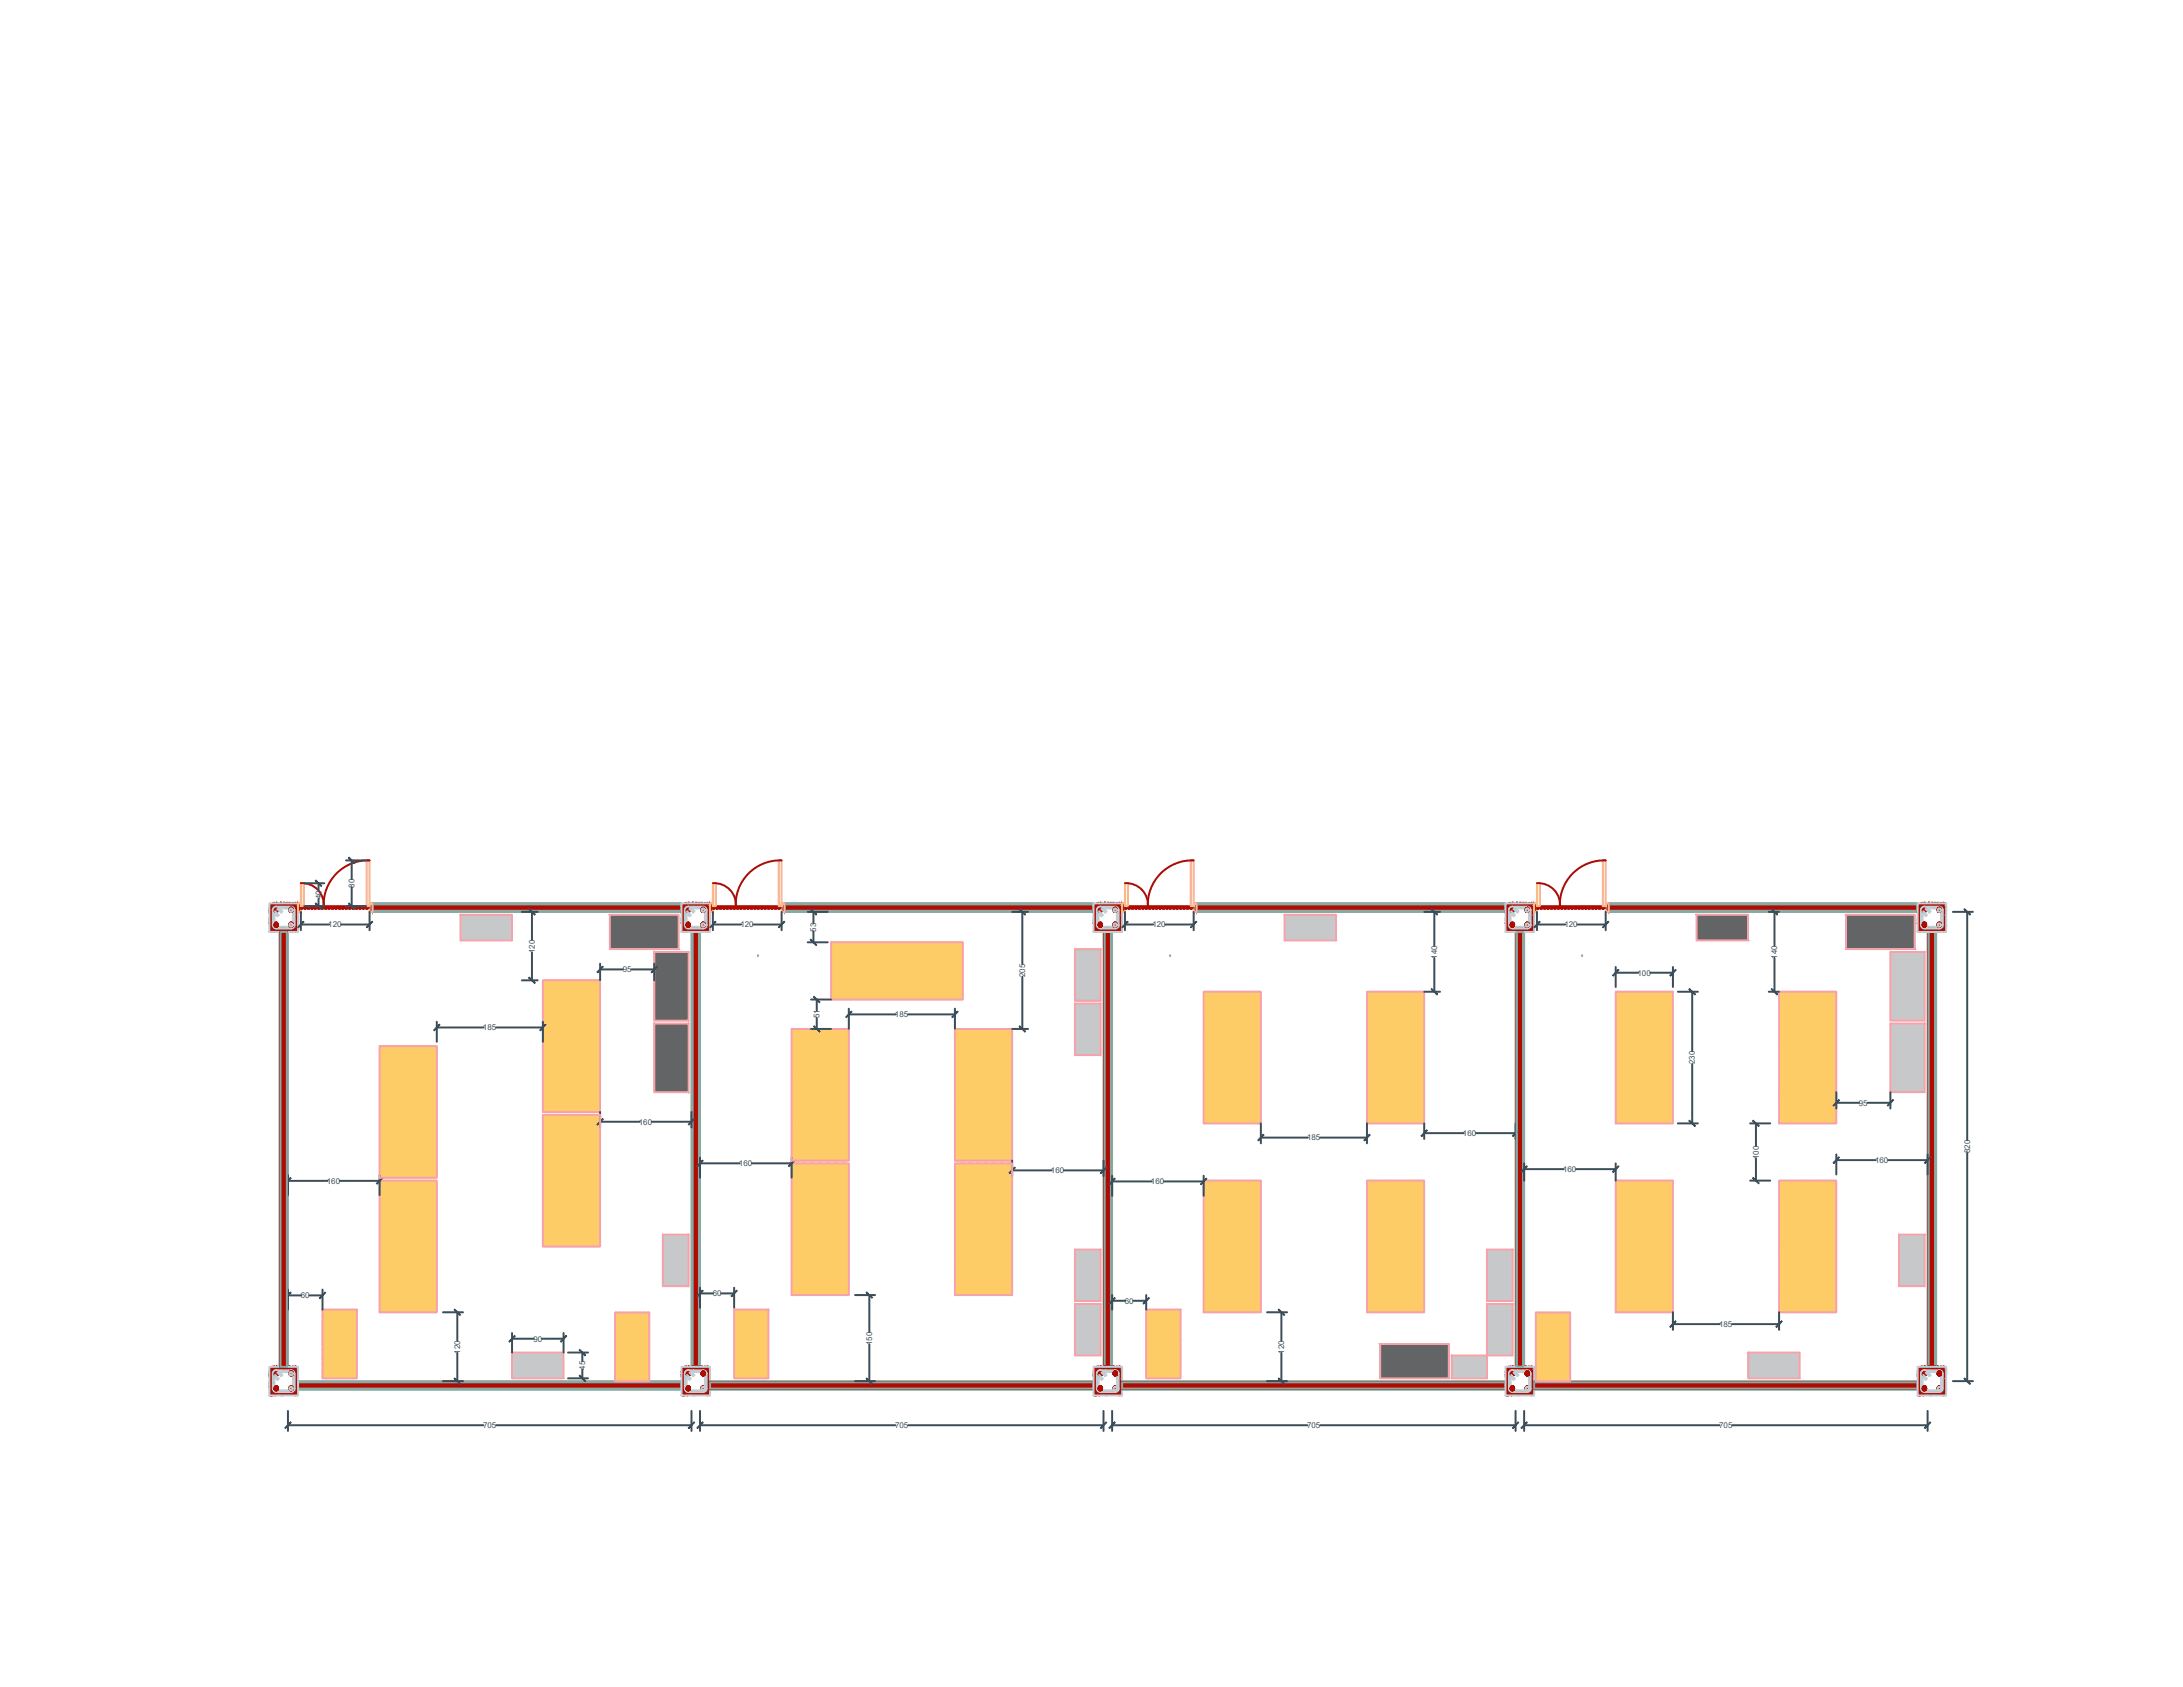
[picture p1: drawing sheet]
<svg xmlns="http://www.w3.org/2000/svg" width="279mm" height="216mm" viewBox="0 0 279 216" stroke-linecap="round" stroke-linejoin="round" font-family="sans-serif">
<defs><g id="words">
<g font-size="1" fill="#3b4d59">
<text x="45.4" y="113.6" transform="rotate(-90 45.4 113.6)">80</text>
<text x="41.1" y="115.1" transform="rotate(-90 41.1 115.1)">40</text>
<text x="42" y="118.7">120</text>
<text x="94.8" y="118.7">120</text>
<text x="104.5" y="119.2" transform="rotate(-90 104.5 119.2)">53</text>
<text x="147.5" y="118.7">120</text>
<text x="200.2" y="118.7">120</text>
<text x="68.4" y="122" transform="rotate(-90 68.4 122)">120</text>
<text x="79.7" y="124.4">95</text>
<text x="131.2" y="125" transform="rotate(-90 131.2 125)">205</text>
<text x="183.9" y="122.7" transform="rotate(-90 183.9 122.7)">140</text>
<text x="209.6" y="124.8">100</text>
<text x="227.5" y="122.7" transform="rotate(-90 227.5 122.7)">140</text>
<text x="61.8" y="131.9">185</text>
<text x="104.9" y="130.3" transform="rotate(-90 104.9 130.3)">51</text>
<text x="114.5" y="130.2">185</text>
<text x="216.9" y="136.2" transform="rotate(-90 216.9 136.2)">230</text>
<text x="81.8" y="143.9">160</text>
<text x="237.9" y="141.5">95</text>
<text x="94.6" y="149.2">160</text>
<text x="167.3" y="146">185</text>
<text x="187.2" y="145.4">160</text>
<text x="200" y="150">160</text>
<text x="225.1" y="148.3" transform="rotate(-90 225.1 148.3)">100</text>
<text x="240" y="148.8">160</text>
<text x="252.1" y="147.6" transform="rotate(-90 252.1 147.6)">820</text>
<text x="41.8" y="151.5">160</text>
<text x="134.5" y="150.1">160</text>
<text x="147.3" y="151.6">160</text>
<text x="38.5" y="166.1">60</text>
<text x="91.2" y="165.9">60</text>
<text x="144" y="166.8">60</text>
<text x="58.9" y="173.2" transform="rotate(-90 58.9 173.2)">120</text>
<text x="68.3" y="171.7">90</text>
<text x="111.6" y="172.1" transform="rotate(-90 111.6 172.1)">150</text>
<text x="164.4" y="173.2" transform="rotate(-90 164.4 173.2)">120</text>
<text x="220" y="169.8">185</text>
<text x="74.9" y="175.3" transform="rotate(-90 74.9 175.3)">45</text>
<text x="61.8" y="182.8">705</text>
<text x="114.6" y="182.8">705</text>
<text x="167.3" y="182.8">705</text>
<text x="220" y="182.8">705</text>
</g>
</g></defs>
<!-- layer: arsir -->
<g fill="none" stroke="#b00b03" stroke-width=".25">
<path d="M34.5 118.1h.1M34.5 116.5h.1M34.5 116.3h.1M34.5 116.8h.1M34.5 117.8h.1M34.5 117.6h.1M34.5 118.2h.1M34.5 116.7v.1zM34.6 116.3h.1M34.6 117.9h.1M34.6 117.1h.1M34.6 118.1h.1"/>
<path d="M34.6 118.7h.1M34.6 117.6h.1M34.6 117.5h.1M34.6 115.9h.1M34.6 117.7h.1M34.6 116.8h.1M34.7 119.2h.1M34.7 118.9h.1M34.7 116h.1M34.7 119h.1M34.7 119.1h.1M34.7 118.2h.1"/>
<path d="M34.7 117.3h.1M34.7 116.4h.1M34.7 118.6h.1M34.7 119.3h.1M34.7 118.7h.1M34.7 118.5h.1M34.7 117.8h.1M34.7 117.6h.1M34.7 118h.1M34.7 118.3h.1M34.7 116.5h.1M34.7 117.5h.1"/>
<path d="M34.8 117.4h.1M34.7 117h.1M34.7 116.7h.1M34.7 116.2h.1M34.7 118.4v.1zM34.7 116.8h.1M34.8 116.3h.1M34.8 116.5h.1M34.8 116.1h.1M34.8 115.8h.1M34.8 117.8h.1M34.8 118.6h.1"/>
<path d="M34.8 116h.1M34.8 119.1h.1M34.8 118.8h.1M34.8 117.9h.1M34.8 117h.1M34.9 118.7h.1M34.8 119.3h.1M34.8 117.5h.1M34.9 118.6h.1M34.9 118.3h.1M34.9 116.3h.1M34.9 116.8h.1"/>
<path d="M34.9 117.3h.1M34.9 117h.1M34.9 116.9h.1M34.9 117.6v.1M34.9 115.9h.1M34.9 118.8h.1M34.9 115.7h.1M35 116.2h.1M35 115.9h.1M35 119.2h.1M35 118.9h.1M35 119h.1"/>
<path d="M35.1 115.8h.1M35.1 119.1h.1M35.1 118.8h.1M35.1 115.7h.1M35.1 116h.1M35.1 116.4h.1M35.1 118.4h.1M35.1 116.5h.1M35.2 116h.1M35.2 116.4h.1M35.2 118.4h.1M35.2 115.8h.1"/>
<path d="M35.2 116.6h.1M35.2 118.3h.1M35.2 116.5h.1M35.2 116.4l-.1 .1M35.2 116.5h-.1M35.2 118.4v.1M35.2 119.1h.1M35.2 118.3h-.1M35.2 118.5h.1M35.2 115.9h.1M35.2 118.2v.1M35.2 119.3h.1"/>
<path d="M35.2 116.3v.1M35.2 118.2h.1M35.2 118.3v.1M35.2 116.1h.1M35.2 116.3h.1M35.2 118.6h.1M35.3 119h.1M35.3 116.3l-.1 .1M35.3 116.5l-.1 .1M35.3 116.6h.1M35.3 116.6l-.1 .1M35.3 118.3l-.1 .1"/>
<path d="M35.3 118.3h.1M35.3 118.4h-.1M35.3 118.5h-.1M35.3 118.6h.1M35.3 116.3h.1M35.3 116.6h-.1M35.3 116.4h-.1M35.3 116.5h.1M35.3 118.5v.1M35.3 115.8h.1M35.3 118.4h.1M35.3 116.7h.1"/>
<path d="M35.3 118.5l-.1 .1M35.3 118.5h.1M35.3 116.4h.1M35.3 116.3h-.1M35.3 116.4v.1M35.3 118.2h-.1M35.3 118.2h.1M35.3 118.3h-.1M35.3 116.4l-.1 .1M35.3 118.4l-.1 .1M35.3 116.3v.1M35.3 118.2l-.1 .1"/>
<path d="M35.3 118.4v.1M35.3 118.2l-.2 .1M35.3 118.2l-.2 .2M35.3 116.3l-.2 .2M35.3 116.5v.1M35.3 118.3v.1M35.3 116.4l-.1 .2M35.4 116.5h-.1M35.4 118.3h.1M35.4 118.5h-.1M35.4 118.5h.1M35.4 118.6h.1"/>
<path d="M35.4 116.5h.1M35.4 116.3l-.3 .2M35.4 116.4h.1M35.4 116.7h.1M35.4 118.4h-.1M35.4 116.7h-.1M35.4 118.6h-.1M35.4 118.4v.1M35.4 116.6l-.1 .1M35.4 116.6h.1M35.4 118.2l-.1 .1M35.4 118.3h-.1"/>
<path d="M35.4 118.2h.1M35.4 119h.1M35.4 116.3h-.1M35.4 116.3l-.1 .1M35.4 116.4h-.1M35.4 118.2l-.2 .2M35.4 118.2l-.2 .3M35.4 118.4h.1M35.4 116.3h.1M35.4 119.1h.1M35.4 115.6h.1M35.4 116.6v.1"/>
<path d="M35.4 118.2l-.3 .2M35.4 118.9h.1M35.4 116h.1M35.4 116.3l-.2 .3M35.4 116.4v.1M35.4 116.5l-.1 .1M35.4 118.5l-.1 .1M35.4 118.5v.1M35.4 116.6l.2-.2-.3 .3M35.4 118.2v.1M35.5 116.3l-.1 .1M35.5 116.4h.1"/>
<path d="M35.5 116.5h-.1M35.5 116.6h-.1M35.5 118.2l-.1 .1M35.5 118.2h.1M35.5 118.3l-.1 .1M35.5 118.4l-.1 .1M35.5 118.5h-.1M35.5 118.6h-.1M35.5 116.4h-.1M35.5 116.7h-.1M35.5 116.3h.1M35.5 118.4h.1"/>
<path d="M35.5 118.2l-.3 .3M35.5 116.5h.1M35.5 118.3h-.1M35.5 116.3l-.3 .3M35.5 116.4l-.1 .2M35.5 116.6v.1M35.5 118.3h.1M35.5 115.7h.1M35.5 118.5h.1M35.5 116.6h.1M35.5 118.5l-.1 .1M35.5 115.9h.1"/>
<path d="M35.5 119h.1M35.5 116.3v.1M35.5 118.2l-.3 .4M35.5 116.3v.2M35.5 116.5v.1M35.5 118.4v.1M35.5 116.3l-.3 .4M35.5 116.4l-.3 .3M35.5 118.3l-.2 .3M35.5 118.5v.1M35.6 118.3h-.1M35.6 118.4l-.2 .2"/>
<path d="M35.6 118.5h-.1M35.6 116.4h-.1M35.6 116.4l-.4 .3M35.6 116.5l-.1 .1M35.6 118.3l-.1 .1M35.6 118.4h.1M35.6 116.5h.1M35.6 116.6h-.1M35.6 118.3h.1M35.6 118.3l-.3 .3M35.6 116.4l-.3 .3M35.6 116.4l-.1 .1"/>
<path d="M35.6 116.5h-.1M35.6 116.5l-.2 .2M35.6 118.4l-.3 .2M35.6 119.1h.1M35.7 116h.1M35.7 115.9h.1M35.7 119h.1M35.7 115.8h.1M35.8 119.1h.1M35.8 116h.1M35.8 119h.1M35.8 115.8h.1"/>
<path d="M35.9 118.8h.1M35.9 115.9h.1M35.9 119.9l.8 .9-.8-.8M35.9 119.8l.8 .8-.8-.8M35.9 119.7l.8 .8M35.9 119.5l.8 .9M35.9 119.4l.8 .9-.8-.8M35.9 119.4l.8 .8M35.9 120l.8 .8M35.9 119.9l.8 .8M35.9 119.8l.8 .8M35.9 119.7l.8 .9"/>
<path d="M35.9 119.6l.8 .8M35.9 119.5l.8 .8M35.9 119.3l.8 .8M35.9 115.7h.1M35.9 119.2h.1M35.9 119.3l.8 .7M35.9 118.9h.1M35.9 115.6h.1M36 119.3l.7 .7M36 119.1h.1M36.1 119.3l.6 .6M36.1 115.8h.1"/>
<path d="M36.1 119.2h.1M36.1 118.9h.1M36.1 119.3h.1M36.1 118.8h.1M36.2 119h.1M36.2 118.8h.1M36.2 119.3l.5 .5M36.2 116h.1M36.2 119.3l.5 .4M36.3 115.8h.1M36.3 119.3l.4 .4M36.4 119.1h.1"/>
<path d="M36.3 118.9h.1M36.4 115.8h.1M36.3 115.6h.1M36.4 118.9h.1M36.4 119.2h.1M36.4 116h.1M36.4 119.3l.3 .3M36.5 119.3l.2 .2M36.5 119.2h.1M36.5 119.3l.2 .2-.1-.2M36.5 119h.1M36.5 115.7h.1"/>
<path d="M36.6 115.6h.1M36.6 116h.1M36.6 118.9h.1M36.6 115.7h.1M36.6 119.3l.1 .1M36.6 119h.1M36.6 119.3h.1M36.6 115.8h.1M36.7 119.3h.1M36.7 118.9h.1M36.7 120l-.7-.7 .7 .7M36.7 119.6l-.4-.3 .4 .4"/>
<path d="M36.7 119.8l-.6-.5 .6 .6M36.7 115.6h.1M36.8 119.1h.1M36.8 119.2h.1M36.8 115.7h.1M36.8 116h.1M36.9 119.1h.1M36.9 115.9h.1M36.9 119.2h.1M36.9 118.9h.1M36.9 115.7h.1M37 115.6h.1"/>
<path d="M37 116h.1M37 119.1h.1M37 115.7h.1M37 118.8h.1M37 118.3h.1M37 118.4h.1M37.1 115.7h.1M37.1 116.5h.1M37.1 118.4h.1M37.1 116.4h.1M37.1 116.6h.1M37.1 118.3h.1"/>
<path d="M37.1 118.5h.1M37.1 116.5h-.1M37.1 116.4h-.1M37.1 116.4l.2-.1-.3 .2M37.1 116.5v.1M37.1 116.4v.1M37.1 118.8h.1M37.1 118.2v.1M37.1 118.3l-.1 .1M37.1 118.3v.1M37.1 116.3h.1M37.1 115.6h.1"/>
<path d="M37.1 118.2h.1M37.2 119.2h.1M37.2 116.4h.1M37.2 116.6h-.1M37.2 116.7h.1M37.2 118.2l-.1 .1M37.2 118.3h-.1M37.2 118.5h-.1M37.2 118.5h.1M37.2 118.3h.1M37.2 118.6h-.1M37.2 116.5h-.1"/>
<path d="M37.2 118.2h.1M37.2 116.3h.1M37.2 116.4l-.1 .1M37.2 116.6h.1M37.2 118.2h-.1M37.2 118.4h.1M37.2 116.3l-.1 .1M37.2 116.5h.1M37.2 116.4v.1M37.2 116.5l-.1 .1M37.2 118.4l-.1 .1M37.2 118.5v.1"/>
<path d="M37.2 119.1h.1M37.2 118.3v.1M37.2 118.6h.1M37.2 118.3l-.1 .1M37.2 118.9h.1M37.2 116.3l-.2 .1M37.2 116.3v.1M37.2 118.2v.1M37.2 118.4v.1M37.2 115.9h.1M37.2 116.6v.1M37.3 116.3l-.1 .1"/>
<path d="M37.3 116.7h.1M37.3 118.2h.1M37.3 116.3h.1M37.3 116.5v.1M37.3 118.4h.1M37.3 118.4l-.1 .1M37.3 116.3h-.1M37.3 116.5h-.1M37.3 118.3l-.1 .1M37.3 118.6h-.1M37.3 118.2l-.3 .2M37.3 116.4h-.1"/>
<path d="M37.3 116.5l-.1 .1M37.3 116.5h.1M37.3 116.6h.1M37.3 116.6l-.1 .1M37.3 118.3h-.1M37.3 118.4h-.1M37.3 118.5h-.1M37.3 118.6h.1M37.3 118.2h-.1M37.3 116.3l-.3 .2M37.3 119.1h.1M37.3 118.3h.1"/>
<path d="M37.3 118.9h.1M37.3 118.2v.1M37.3 118.5h.1M37.3 116.4l-.1 .1M37.3 118.5l-.1 .1M37.3 116.4v.1M37.3 116.4h.1M37.3 119h.1M37.3 115.9h.1M37.3 118.2l-.2 .2M37.3 116.3v.1M37.3 118.4v.1"/>
<path d="M37.3 116.3l-.2 .3M37.3 118.5v.1M37.3 118.3v.1M37.4 116.3h.1M37.4 116.5h.1M37.4 116.7h.1M37.4 118.5h-.1M37.4 118.6h-.1M37.4 116.3h-.1M37.4 119.1h.1M37.4 116.6h.1M37.4 116.5h-.1"/>
<path d="M37.4 118.3h.1M37.4 118.4l-.2 .1M37.4 118.5h.1M37.4 116.6h-.1M37.4 118.2l-.3 .3M37.4 116h.1M37.4 116.3l-.3 .2M37.4 116.5l-.2 .2M37.4 118.2h-.1M37.4 118.4h-.1M37.4 115.9h.1M37.4 118.4v.1"/>
<path d="M37.4 116.4h.1M37.4 116.6l-.1 .1M37.4 118.2l-.1 .1M37.4 116.3l-.3 .3M37.4 118.2h.1M37.4 118.3h-.1M37.4 118.3l-.3 .3M37.4 116.3v.1M37.4 115.7h.1M37.4 116.3l-.1 .1M37.4 116.4l-.2 .2M37.4 116.6l.1-.1-.2 .2"/>
<path d="M37.4 118.4h.1M37.4 118.4l-.1 .1M37.4 118.3v.1M37.4 118.2l-.3 .4M37.4 116.3l-.3 .4 .1-.1M37.4 116.5l-.1 .1M37.4 116.5v.1M37.4 118.5v.1M37.4 115.6h.1M37.4 116.4l-.2 .3M37.4 116.6v.1M37.4 118.3l-.2 .3"/>
<path d="M37.5 116.4l-.1 .1M37.5 116.5h-.1M37.5 116.5h.1M37.5 118.3h.1M37.5 118.4h-.1M37.5 118.4l-.1 .1M37.5 118.3h-.1M37.5 118.3l-.3 .3M37.5 118.5l-.1 .1M37.5 116.4h.1M37.5 118.5h-.1M37.5 118.5h.1"/>
<path d="M37.5 116.4l-.3 .3M37.5 118.4l-.2 .2M37.5 118.4h.1M37.5 116.5l-.3 .2M37.5 115.6h-.1M37.5 115.7h.1M37.5 118.8h.1M37.5 115.9h.1M37.5 119.2h.1M37.6 116.1h.1M37.6 119.1h.1M37.6 118.6h.1"/>
<path d="M37.7 115.9h.1M37.7 118.8h.1M37.7 115.7h.1M37.7 118.6h.1M37.7 118.5h.1M37.7 117.4h.1M37.7 117.2h.1M37.7 118.1h.1zM37.7 118.1h.1M37.7 116.9h.1M37.7 117.1h.1M37.8 116.2h.1"/>
<path d="M37.7 116.6h.1M37.7 117.7h.1M37.7 116.4h.1M37.7 118.9h.1M37.8 116.1h.1M37.8 115.9h.1M37.8 115.6h.1M37.8 119.1h.1M37.8 119.3h.1M37.8 119h.1M37.8 115.8h.1M37.8 119.2h.1"/>
<path d="M37.8 118.3h.1M37.8 117.4h.1M37.8 116.5h.1M37.8 117.9h.1M37.9 116.2h.1M37.8 118h.1M37.8 117.7h.1M37.8 118.4h.1M37.8 116.6h.1M37.9 116.8h.1M37.9 116.3h.1M37.9 118.9l-.1 .1z"/>
<path d="M37.9 118.2h.1M37.9 117.5h.1M37.9 115.7h.1M37.9 118.7h.1M37.9 119.2h.1M37.9 116.9h.1M38 117.6h.1M38 119h.1M38 117.3h.1M38 118.7h.1M38 118.9h.1M38 115.7h.1"/>
<path d="M38 116.5h.1M38 116.9h.1M38 117.4h.1M38 119.2h.1M38 116.3h.1M38 118.8h.1M38.1 119h.1M38.1 118.1h.1M38.1 117.1h.1M38.1 116.2h.1M38.1 119.2h.1M38.1 116.1h.1"/>
<path d="M38.1 118.5h.1M38.1 118.3h.1M38.1 118h.1M38 117.9h.1M38.1 117.8h.1M38.1 117.5h.1M38.1 118.6h.1M38.1 117.6h.1M38.1 116.7h.1M38.1 115.8h.1M38.1 117.3h.1M38.1 117.9h.1"/>
<path d="M38.1 116.8h.1M38.1 117h.1M38.1 117.2h.1M38.1 116.6h.1M38.1 116.3h.1M38.1 117.7h.1M38.5 116v.3M38.7 116v.1M38.7 116.2v.1M38.8 116v.2M39 116v.3M39.1 116v.1"/>
<path d="M39.1 116.2v.1M39.3 116v.2M39.4 116v.3M39.6 116v.1M39.6 116.2v.1M39.7 116v.2M39.8 116v.3M40 116v.1M40 116.2v.1M40.1 116v.2M40.3 116v.3M40.4 116v.1"/>
<path d="M40.4 116.2v.1M40.6 116v.2M40.7 116v.3M40.9 116v.1M40.9 116.2v.1M41 116v.2M41.2 116v.3M41.3 116v.1M41.3 116.2v.1M41.5 116v.2M41.6 116v.3M41.8 116v.1"/>
<path d="M41.8 116.2v.1M41.9 116v.2M42 116v.3M42.2 116v.1M42.2 116.2v.1M42.3 116v.2M42.5 116v.3M42.6 116v.1M42.6 116.2v.1M42.8 116v.2M42.9 116v.3M43.1 116v.1"/>
<path d="M43.1 116.2v.1M43.2 116v.2M43.4 116v.3M43.5 116v.1M43.5 116.2v.1M43.7 116v.2M43.8 116v.3M43.9 116v.1M43.9 116.2v.1M44.1 116v.2M44.2 116v.3M44.4 116v.1"/>
<path d="M44.4 116.2v.1M44.5 116v.2M44.7 116v.3M44.8 116v.1M44.8 116.2v.1M45 116v.2M45.1 116v.3M45.3 116v.1M45.3 116.2v.1M45.4 116v.2M45.6 116v.3M45.7 116v.1"/>
<path d="M45.7 116.2v.1M45.9 116v.2M46 116v.3M46.1 116v.1M46.1 116.2v.1M46.3 116v.2M46.4 116v.3M46.6 116v.1M46.6 116.2v.1M46.7 116v.2M46.9 116v.3M47 116v.1"/>
<path d="M47 116.2v.1M47.2 116v.2M47.3 110.1a5.7 5.7 0 0 0-5.9 6.1 2.77 2.77 0 0 0-2.9-3.2M47.7 116.1l.3-.4-.3 .4M47.7 115.7v.1M47.8 115.7l-.1 .2M47.9 115.7l-.2 .2M47.9 115.7l-.2 .3M48 115.7l-.3 .4M48.1 115.7l-.4 .5M48.2 115.7l-.5 .6M48.3 115.7l-.6 .6"/>
<path d="M48.3 115.7l-.6 .7M48.4 115.7l-.7 .8M48.5 115.7l-.8 .9M48.5 116.6l.8-.9-.8 .9M48.6 115.7l-.8 .9M48.7 115.7l-.9 .9M48.7 115.7l-.8 .9M48.8 115.7l-.9 .9M48.8 115.7l-.8 .9M48.9 115.7l-.9 .9M48.9 115.7l-.8 .9M48.9 116.6l.9-.9-.8 .9"/>
<path d="M49 115.7l-.9 .9M49 115.7l-.8 .9M49.1 115.7l-.8 .9M49.2 115.7l-.9 .9M49.2 115.7l-.8 .9M49.3 115.7l-.9 .9M49.3 115.7l-.8 .9M49.4 115.7l-.8 .9M49.5 115.7l-.8 .9M49.5 116.6l.9-.9-.8 .9M49.6 115.7l-.8 .9M49.6 116.6l.8-.9-.8 .9"/>
<path d="M49.7 115.7l-.8 .9M49.8 115.7l-.8 .9M49.8 116.6l.8-.9-.7 .9M49.9 115.7l-.8 .9M49.9 116.6l.8-.9-.7 .9M50 115.7l-.9 .9M50 115.7l-.8 .9M50.1 115.7l-.9 .9M50.1 116.6l.8-.9-.8 .9M50.1 115.7l-.8 .9M50.1 115.7l-.8 .9 .9-.9M50.2 115.7l-.8 .9"/>
<path d="M50.3 115.7l-.9 .9M50.3 115.7l-.8 .9M50.5 115.7l-.9 .9M50.5 115.7l-.8 .9M50.5 116.6l.8-.9-.8 .9M50.6 115.7l-.9 .9M50.6 115.7l-.8 .9M50.7 115.7l-.8 .9M50.8 115.7l-.8 .9M50.9 116.6l.8-.9-.8 .9M50.9 115.7l-.9 .9M51 115.7l-.9 .9"/>
<path d="M51 115.7l-.8 .9M51.1 115.7l-.8 .9M51.2 115.7l-.9 .9M51.2 115.7l-.8 .9M51.3 115.7l-.8 .9M51.4 115.7l-.8 .9M51.5 115.7l-.9 .9M51.5 115.7l-.8 .9M51.6 115.7l-.9 .9M51.6 115.7l-.8 .9 .8-.9M51.6 115.7l-.8 .9M51.7 115.7l-.8 .9 .9-.9"/>
<path d="M51.8 115.7l-.8 .9M51.9 115.7l-.9 .9M51.9 115.7l-.8 .9M52 115.7l-.8 .9M52.1 115.7l-.8 .9M52.2 115.7l-.8 .9M52.3 115.7l-.9 .9M52.3 116.6l.9-.9-.8 .9M52.3 115.7l-.8 .9M52.4 115.7l-.9 .9M52.4 115.7l-.8 .9M52.5 115.7l-.8 .9"/>
<path d="M52.5 116.6l.8-.9-.8 .9M52.6 115.7l-.9 .9M52.6 115.7l-.8 .9M52.7 115.7l-.9 .9M52.7 115.7l-.8 .9M52.7 116.6l.9-.9-.8 .9M52.8 115.7l-.9 .9M52.8 115.7l-.8 .9M52.9 115.7l-.8 .9 .8-.9M52.9 116.6l.8-.9-.8 .9M52.9 116.6l.9-.9-.8 .9M52.9 115.7l-.8 .9"/>
<path d="M53 115.7l-.8 .9M53.1 115.7l-.8 .9M53.2 115.7l-.8 .9 .9-.9M53.2 116.6l.9-.9-.8 .9M53.3 115.7l-.8 .9M53.4 115.7l-.8 .9M53.5 115.7l-.8 .9M53.6 116.6l.8-.9-.8 .9M53.6 115.7l-.8 .9M53.7 115.7l-.9 .9M53.8 115.7l-.8 .9M53.8 116.6l.8-.9-.7 .9"/>
<path d="M53.9 115.7l-.8 .9M53.9 116.6l.8-.9-.7 .9M53.9 115.7l-.8 .9 .9-.9M54 115.7l-.8 .9M54.1 116.6l.8-.9-.8 .9M54.1 115.7l-.8 .9M54.2 116.6l.8-.9-.8 .9M54.2 115.7l-.9 .9M54.2 115.7l-.8 .9M54.3 116.6l.8-.9-.8 .9M54.3 115.7l-.8 .9M54.4 115.7l-.9 .9"/>
<path d="M54.5 115.7l-.8 .9M54.6 115.7l-.9 .9M54.6 115.7l-.8 .9M54.7 115.7l-.8 .9M54.8 115.7l-.8 .9M54.9 115.7l-.9 .9M55 115.7l-.9 .9M55 115.7l-.8 .9M55.1 115.7l-.8 .9M55.2 115.7l-.9 .9M55.2 115.7l-.8 .9M55.3 115.7l-.9 .9"/>
<path d="M55.3 115.7l-.8 .9M55.4 115.7l-.9 .9M55.4 115.7l-.8 .9M55.5 115.7l-.9 .9M55.5 115.7l-.8 .9M55.6 115.7l-.8 .9M55.7 115.7l-.8 .9M55.8 115.7l-.9 .9M55.8 115.7l-.8 .9M55.9 115.7l-.9 .9M55.9 115.7l-.8 .9M56 115.7l-.8 .9"/>
<path d="M56.1 115.7l-.8 .9M56.2 115.7l-.9 .9M56.2 115.7l-.8 .9M56.3 115.7l-.9 .9M56.3 115.7l-.8 .9M56.4 115.7l-.9 .9M56.4 115.7l-.8 .9 .8-.9M56.4 115.7l-.8 .9M56.5 115.7l-.8 .9M56.5 116.6l.8-.9-.8 .9M56.5 115.7l-.8 .9 .9-.9M56.6 115.7l-.8 .9"/>
<path d="M56.6 115.7l-.8 .9 .9-.9M56.7 115.7l-.8 .9M56.8 115.7l-.9 .9M56.8 115.7l-.8 .9M56.9 115.7l-.8 .9 .8-.9M57 115.7l-.9 .9M57 115.7l-.8 .9M57.1 115.7l-.8 .9M57.2 115.7l-.8 .9M57.2 115.7l-.8 .9 .8-.9M57.2 116.6l.9-.9-.8 .9M57.3 115.7l-.8 .9"/>
<path d="M57.4 115.7l-.8 .9M57.5 115.7l-.8 .9M57.5 115.7l-.8 .9 .9-.9M57.6 116.6l.8-.9-.8 .9M57.6 115.7l-.8 .9M57.7 115.7l-.9 .9M57.7 115.7l-.8 .9M57.8 115.7l-.8 .9M57.8 116.6l.8-.9-.7 .9M57.9 115.7l-.9 .9M57.9 115.7l-.8 .9M57.9 115.7l-.8 .9 .9-.9"/>
<path d="M58 115.7l-.8 .9M58.1 115.7l-.8 .9 .8-.9M58.2 115.7l-.8 .9M58.3 115.7l-.8 .9M58.3 115.7l-.8 .9 .8-.9M58.4 115.7l-.9 .9M58.5 115.7l-.8 .9M58.6 115.7l-.9 .9M58.6 115.7l-.8 .9M58.7 115.7l-.8 .9 .8-.9M58.8 115.7l-.9 .9M58.8 115.7l-.8 .9"/>
<path d="M58.9 115.7l-.9 .9M58.9 116.6l.8-.9-.8 .9M58.9 115.7l-.8 .9M59 115.7l-.9 .9M59 115.7l-.8 .9M59.1 115.7l-.8 .9M59.2 115.7l-.9 .9M59.2 115.7l-.8 .9M59.3 115.7l-.9 .9M59.3 116.6l.8-.9-.8 .9M59.3 115.7l-.8 .9M59.4 115.7l-.9 .9"/>
<path d="M59.4 115.7l-.8 .9M59.5 115.7l-.8 .9M59.6 115.7l-.8 .9M59.7 115.7l-.8 .9M59.8 115.7l-.8 .9M59.9 115.7l-.9 .9M59.9 115.7l-.8 .9M59.9 115.7l-.8 .9 .8-.9M60 116.6l.8-.9-.8 .9M60 115.7l-.8 .9M60.1 115.7l-.9 .9M60.1 115.7l-.8 .9"/>
<path d="M60.2 115.7l-.8 .9M60.3 115.7l-.9 .9M60.3 115.7l-.8 .9M60.3 116.6l.8-.9-.8 .9M60.4 115.7l-.8 .9M60.5 115.7l-.8 .9M60.5 115.7l-.8 .9 .9-.9M60.6 116.6l.8-.9-.8 .9M60.6 115.7l-.8 .9M60.6 115.7l-.8 .9 .9-.9M60.6 116.6l.9-.9-.8 .9M60.7 115.7l-.8 .9"/>
<path d="M60.7 115.7l-.8 .9 .9-.9M60.8 115.7l-.8 .9M60.9 115.7l-.8 .9 .8-.9M61 115.7l-.9 .9M61 115.7l-.8 .9M61.1 115.7l-.8 .9M61.2 115.7l-.8 .9M61.3 115.7l-.8 .9M61.4 115.7l-.9 .9M61.5 115.7l-.8 .9M61.6 115.7l-.9 .9M61.6 115.7l-.8 .9"/>
<path d="M61.7 115.7l-.9 .9M61.7 115.7l-.8 .9M61.8 115.7l-.8 .9M61.9 115.7l-.9 .9M61.9 115.7l-.8 .9 .8-.9M61.9 115.7l-.8 .9 .9-.9M62 115.7l-.8 .9M62.1 115.7l-.8 .9 .8-.9M62.1 115.7l-.8 .9M62.2 115.7l-.8 .9M62.3 115.7l-.8 .9M62.3 116.6l.8-.9-.8 .9"/>
<path d="M62.4 115.7l-.8 .9M62.5 115.7l-.9 .9M62.5 116.6l.8-.9-.8 .9M62.5 115.7l-.8 .9M62.6 115.7l-.9 .9M62.6 115.7l-.8 .9M62.7 116.6l.8-.9-.8 .9M62.7 115.7l-.9 .9M62.7 115.7l-.8 .9M62.8 115.7l-.9 .9M62.8 115.7l-.8 .9M62.9 115.7l-.9 .9"/>
<path d="M62.9 116.6l.8-.9-.8 .9M62.9 115.7l-.8 .9M63 115.7l-.8 .9M63.1 116.6l.8-.9-.8 .9M63.1 115.7l-.8 .9M63.2 115.7l-.9 .9M63.2 115.7l-.8 .9M63.2 116.6l.9-.9-.8 .9M63.3 115.7l-.9 .9M63.3 116.6l.8-.9-.7 .9M63.4 115.7l-.9 .9 .9-.9M63.4 115.7l-.8 .9"/>
<path d="M63.5 115.7l-.8 .9M63.6 115.7l-.9 .9M63.6 115.7l-.8 .9 .8-.9M63.6 116.6l.8-.9-.8 .9M63.7 115.7l-.8 .9M63.8 115.7l-.8 .9M63.9 115.7l-.9 .9M63.9 115.7l-.8 .9 .9-.9M64 116.6l.8-.9-.8 .9M64 115.7l-.8 .9M64.1 116.6l.8-.9-.8 .9M64.1 115.7l-.8 .9"/>
<path d="M64.2 115.7l-.8 .9M64.3 115.7l-.9 .9M64.3 115.7l-.8 .9M64.3 115.7l-.8 .9 .8-.9M64.3 116.6l.8-.9-.8 .9M64.4 115.7l-.8 .9M64.5 115.7l-.8 .9 .8-.9-.8 .9M64.6 115.7l-.8 .9M64.7 116.6l.8-.9-.8 .9M64.7 115.7l-.8 .9M64.8 115.7l-.9 .9M64.8 115.7l-.8 .9"/>
<path d="M64.9 115.7l-.8 .9M65 115.7l-.9 .9M65 115.7l-.8 .9M65.1 115.7l-.9 .9M65.2 115.7l-.8 .9M65.3 115.7l-.9 .9 .9-.9M65.3 115.7l-.8 .9M65.4 115.7l-.9 .9M65.4 115.7l-.8 .9M65.5 115.7l-.9 .9M65.5 115.7l-.8 .9M65.6 115.7l-.8 .9"/>
<path d="M65.7 115.7l-.9 .9M65.7 115.7l-.8 .9M65.8 115.7l-.8 .9M65.9 115.7l-.9 .9M65.9 115.7l-.8 .9M66 115.7l-.8 .9M66 116.6l.9-.9-.8 .9M66.1 115.7l-.8 .9M66.2 115.7l-.9 .9M66.2 115.7l-.8 .9M66.3 115.7l-.8 .9M66.4 115.7l-.9 .9"/>
<path d="M66.4 115.7l-.8 .9M66.5 115.7l-.9 .9M66.5 115.7l-.8 .9M66.6 115.7l-.9 .9M66.6 115.7l-.8 .9M66.7 115.7l-.9 .9 .9-.9M66.7 116.6l.8-.9-.8 .9M66.7 115.7l-.8 .9M66.8 115.7l-.8 .9M66.9 115.7l-.8 .9 .8-.9M67 115.7l-.8 .9M67 115.7l-.8 .9 .8-.9"/>
<path d="M67.1 115.7l-.9 .9M67.1 115.7l-.8 .9M67.2 115.7l-.8 .9M67.3 115.7l-.8 .9 .8-.9M67.3 115.7l-.8 .9M67.4 115.7l-.9 .9 .9-.9M67.4 116.6l.8-.9-.8 .9M67.4 115.7l-.8 .9M67.5 115.7l-.8 .9M67.6 115.7l-.9 .9M67.6 115.7l-.8 .9M67.6 116.6l.8-.9-.8 .9"/>
<path d="M67.7 115.7l-.9 .9M67.7 115.7l-.8 .9M67.7 115.7l-.8 .9 .9-.9M67.8 115.7l-.8 .9M67.9 115.7l-.8 .9M67.9 115.7l-.9 .9M67.9 116.6l.9-.9-.8 .9M68 115.7l-.9 .9M68 115.7l-.8 .9M68.1 115.7l-.8 .9M68.1 116.6l.8-.9-.8 .9M68.1 115.7l-.8 .9 .8-.9"/>
<path d="M68.3 115.7l-.9 .9M68.3 115.7l-.8 .9M68.3 115.7l-.8 .9 .8-.9M68.4 115.7l-.8 .9M68.5 115.7l-.8 .9 .8-.9M68.6 115.7l-.9 .9M68.6 115.7l-.8 .9M68.7 115.7l-.8 .9 .8-.9M68.7 115.7l-.8 .9M68.8 115.7l-.8 .9M68.9 115.7l-.8 .9M69 115.7l-.9 .9"/>
<path d="M69 115.7l-.8 .9M69.1 115.7l-.9 .9M69.1 115.7l-.8 .9M69.2 115.7l-.8 .9M69.3 115.7l-.9 .9M69.3 115.7l-.8 .9M69.4 115.7l-.9 .9M69.4 115.7l-.8 .9M69.5 115.7l-.9 .9M69.5 115.7l-.8 .9M69.6 115.7l-.8 .9M69.7 115.7l-.9 .9"/>
<path d="M69.7 115.7l-.8 .9M69.8 115.7l-.8 .9M69.9 115.7l-.9 .9M69.9 115.7l-.8 .9M70 115.7l-.8 .9M70.1 115.7l-.8 .9M70.2 115.7l-.9 .9M70.2 115.7l-.8 .9M70.3 115.7l-.9 .9M70.3 115.7l-.8 .9M70.4 115.7l-.9 .9M70.4 115.7l-.8 .9"/>
<path d="M70.5 115.7l-.8 .9M70.6 115.7l-.9 .9M70.6 115.7l-.8 .9M70.7 115.7l-.9 .9 .9-.9M70.7 115.7l-.8 .9M70.8 115.7l-.8 .9M70.9 115.7l-.9 .9M70.9 115.7l-.8 .9M71 115.7l-.8 .9M71 116.6l.9-.9-.8 .9M71.1 115.7l-.9 .9M71.1 115.7l-.8 .9 .8-.9"/>
<path d="M71.2 115.7l-.9 .9M71.2 115.7l-.8 .9M71.3 115.7l-.8 .9M71.4 115.7l-.9 .9 .9-.9M71.4 116.6l.8-.9-.8 .9M71.4 115.7l-.8 .9M71.5 115.7l-.8 .9M71.6 115.7l-.9 .9M71.6 115.7l-.8 .9M71.7 115.7l-.8 .9 .8-.9M71.7 115.7l-.8 .9M71.8 115.7l-.9 .9"/>
<path d="M71.8 115.7l-.8 .9M71.9 115.7l-.8 .9M72 115.7l-.9 .9M72 115.7l-.8 .9M72.1 115.7l-.8 .9M72.1 115.7l-.8 .9 .8-.9M72.2 115.7l-.8 .9 .9-.9M72.3 115.7l-.8 .9M72.4 115.7l-.8 .9M72.5 115.7l-.8 .9M72.6 115.7l-.9 .9M72.6 115.7l-.8 .9"/>
<path d="M72.7 115.7l-.8 .9M72.8 115.7l-.9 .9M72.8 116.6l.9-.9-.8 .9M72.8 115.7l-.8 .9M72.9 115.7l-.9 .9M72.9 115.7l-.8 .9M73 115.7l-.9 .9M73 115.7l-.8 .9M73 116.6l.8-.9-.8 .9M73.1 115.7l-.8 .9M73.2 115.7l-.8 .9M73.3 115.7l-.9 .9"/>
<path d="M73.3 115.7l-.8 .9M73.4 115.7l-.9 .9M73.4 115.7l-.8 .9M73.4 116.6l.9-.9-.8 .9M73.5 115.7l-.9 .9M73.5 115.7l-.8 .9M73.6 115.7l-.8 .9M73.7 115.7l-.8 .9 .9-.9M73.8 115.7l-.8 .9M73.9 115.7l-.8 .9M74 115.7l-.9 .9M74 115.7l-.8 .9"/>
<path d="M74.1 115.7l-.8 .9M74.1 116.6l.8-.9-.8 .9M74.2 115.7l-.9 .9M74.2 115.7l-.8 .9M74.3 115.7l-.8 .9M74.3 116.6l.9-.9-.8 .9M74.4 115.7l-.9 .9M74.4 115.7l-.8 .9M74.4 116.6l.9-.9-.8 .9M74.5 115.7l-.8 .9M74.6 115.7l-.9 .9M74.6 116.6l.8-.9-.8 .9"/>
<path d="M74.6 115.7l-.8 .9M74.7 115.7l-.9 .9 .9-.9M74.7 116.6l.8-.9-.8 .9M74.7 115.7l-.8 .9M74.8 115.7l-.8 .9M74.8 116.6l.8-.9-.8 .9M74.9 115.7l-.9 .9M75 115.7l-.8 .9M75.1 115.7l-.9 .9M75.1 115.7l-.8 .9M75.2 115.7l-.8 .9M75.3 115.7l-.8 .9"/>
<path d="M75.4 115.7l-.8 .9M75.5 115.7l-.9 .9M75.6 115.7l-.9 .9M75.6 116.6l.9-.9-.8 .9M75.6 115.7l-.8 .9M75.7 115.7l-.8 .9M75.8 115.7l-.9 .9M75.8 115.7l-.8 .9M75.9 115.7l-.9 .9M75.9 115.7l-.8 .9M76 115.7l-.9 .9M76 115.7l-.8 .9"/>
<path d="M76.1 115.7l-.9 .9M76.1 115.7l-.8 .9M76.2 115.7l-.8 .9M76.3 115.7l-.9 .9M76.3 115.7l-.8 .9M76.4 115.7l-.9 .9M76.4 115.7l-.8 .9M76.6 115.7l-.9 .9M76.6 115.7l-.8 .9M76.7 115.7l-.8 .9M76.8 115.7l-.9 .9M76.8 115.7l-.8 .9"/>
<path d="M76.9 115.7l-.9 .9M76.9 115.7l-.8 .9M77 115.7l-.9 .9M77 115.7l-.8 .9M77 116.6l.8-.9-.7 .9M77 115.7l-.7 .9 .8-.9M77.1 115.7l-.8 .9M77.1 115.7l-.8 .9 .9-.9M77.2 116.6l.8-.9-.8 .9M77.2 115.7l-.8 .9M77.3 115.7l-.9 .9M77.3 115.7l-.8 .9"/>
<path d="M77.4 115.7l-.8 .9 .8-.9M77.4 116.6l.8-.9-.8 .9M77.5 115.7l-.9 .9M77.5 115.7l-.8 .9M77.6 115.7l-.8 .9M77.7 115.7l-.9 .9M77.7 115.7l-.8 .9M77.7 115.7l-.8 .9 .9-.9M77.7 116.6l.9-.9-.8 .9M77.8 115.7l-.8 .9M77.9 115.7l-.8 .9M78 115.7l-.9 .9"/>
<path d="M78 115.7l-.8 .9M78.1 115.7l-.8 .9 .8-.9M78.1 116.6l.8-.9-.8 .9M78.2 115.7l-.9 .9M78.2 115.7l-.8 .9M78.3 115.7l-.8 .9M78.4 116.6l.9-.9-.8 .9M78.4 115.7l-.9 .9M78.4 115.7l-.8 .9M78.5 115.7l-.8 .9 .8-.9M78.5 115.7l-.8 .9M78.6 115.7l-.8 .9 .9-.9"/>
<path d="M78.7 115.7l-.8 .9M78.8 115.7l-.8 .9M78.8 115.7l-.8 .9 .8-.9M78.9 115.7l-.9 .9M79 115.7l-.8 .9M79.1 115.7l-.9 .9M79.1 115.7l-.8 .9M79.2 115.7l-.9 .9M79.3 115.7l-.8 .9M79.4 115.7l-.8 .9M79.5 115.7l-.9 .9M79.5 115.7l-.8 .9"/>
<path d="M79.6 115.7l-.9 .9M79.6 115.7l-.8 .9M79.7 115.7l-.8 .9M79.8 115.7l-.8 .9M79.8 116.6l.8-.9-.8 .9M79.9 115.7l-.8 .9M80 115.7l-.9 .9M80 115.7l-.8 .9M80.1 115.7l-.9 .9M80.1 115.7l-.8 .9M80.2 115.7l-.8 .9M80.3 115.7l-.9 .9"/>
<path d="M80.3 115.7l-.8 .9M80.4 115.7l-.9 .9M80.4 115.7l-.8 .9M80.4 115.7l-.8 .9 .9-.9M80.5 115.7l-.8 .9M80.6 115.7l-.9 .9M80.6 115.7l-.8 .9M80.7 115.7l-.8 .9M80.8 115.7l-.8 .9M80.8 116.6l.8-.9-.8 .9M80.9 115.7l-.8 .9M81 115.7l-.9 .9"/>
<path d="M81 115.7l-.8 .9M81 115.7l-.7 .9 .8-.9M81.1 115.7l-.8 .9M81.1 115.7l-.8 .9 .9-.9M81.2 115.7l-.8 .9M81.2 115.7l-.8 .9 .9-.9M81.3 115.7l-.8 .9M81.4 115.7l-.8 .9 .8-.9M81.4 115.7l-.8 .9M81.5 115.7l-.9 .9M81.5 115.7l-.8 .9M81.6 115.7l-.8 .9"/>
<path d="M81.7 115.7l-.8 .9M81.7 115.7l-.8 .9 .9-.9M81.8 115.7l-.8 .9M81.9 115.7l-.9 .9M81.9 115.7l-.8 .9 .8-.9M81.9 115.7l-.8 .9M82 115.7l-.8 .9M82.1 115.7l-.9 .9M82.1 116.6l.8-.9-.8 .9M82.1 115.7l-.8 .9M82.2 115.7l-.9 .9M82.2 115.7l-.8 .9"/>
<path d="M82.3 115.7l-.8 .9M82.4 115.7l-.9 .9M82.4 115.7l-.8 .9 .8-.9M82.5 115.7l-.8 .9 .8-.9M82.5 115.7l-.8 .9M82.6 115.7l-.9 .9M82.6 115.7l-.8 .9 .8-.9M82.7 115.7l-.9 .9M82.7 115.7l-.8 .9M82.8 115.7l-.8 .9M82.8 115.7l-.8 .9 .8-.9M82.9 115.7l-.9 .9"/>
<path d="M83 115.7l-.8 .9M83.1 115.7l-.9 .9M83.1 115.7l-.8 .9M83.2 115.7l-.9 .9M83.2 116.6l.8-.9-.8 .9M83.2 115.7l-.8 .9M83.3 115.7l-.9 .9M83.3 115.7l-.8 .9M83.4 115.7l-.8 .9M83.4 116.6l.8-.9-.8 .9M83.5 115.7l-.8 .9M83.6 115.7l-.9 .9"/>
<path d="M83.6 115.7l-.8 .9M83.7 115.7l-.8 .9M83.7 116.6l.9-.9-.8 .9M83.8 115.7l-.8 .9M83.9 115.7l-.9 .9M83.9 115.7l-.8 .9M84 115.7l-.9 .9M84 115.7l-.8 .9M84.1 115.7l-.8 .9M84.2 115.7l-.8 .9M84.2 116.6l.9-.9-.8 .9M84.3 115.7l-.9 .9"/>
<path d="M84.3 115.7l-.8 .9M84.4 115.7l-.9 .9M84.4 115.7l-.8 .9M84.5 115.7l-.9 .9M84.5 116.6l.8-.9-.8 .9M84.5 115.7l-.8 .9M84.6 116.6l.8-.9-.8 .9M84.6 115.7l-.8 .9M84.7 115.7l-.8 .9M84.8 115.7l-.8 .9M84.8 116.6l.8-.9-.7 .9M84.9 115.7l-.8 .9"/>
<path d="M85 115.7l-.8 .9M85.1 115.7l-.8 .9M85.2 116.6l.8-.9-.8 .9M85.2 115.7l-.8 .9M85.2 115.7l-.8 .9 .9-.9M85.3 115.7l-.8 .9M85.4 115.7l-.8 .9M85.5 115.7l-.9 .9M85.5 115.7l-.8 .9M85.6 115.7l-.8 .9M85.7 115.7l-.8 .9M85.8 115.7l-.9 .9"/>
<path d="M85.8 115.7l-.8 .9M85.9 115.7l-.8 .9M86 115.7l-.8 .9M86.1 115.7l-.8 .9M86.2 115.7l-.9 .9M86.2 115.7l-.8 .9M86.3 115.7l-.8 .9M86.4 115.7l-.9 .9M86.4 115.7l-.8 .9 .8-.9M86.5 115.7l-.9 .9M86.5 115.7l-.8 .9M86.6 115.7l-.9 .9"/>
<path d="M86.6 115.7l-.8 .9M86.7 115.7l-.8 .9M86.8 115.7l-.8 .9M86.9 115.7l-.9 .9M86.9 115.7l-.8 .9M87 115.7l-.9 .9M87 115.7l-.8 .9M87.1 115.7l-.9 .9M87.1 115.7l-.8 .9M87.2 115.7l-.8 .9M87.2 116.3h.1M87.2 115.8l-.8 .8"/>
<path d="M87.2 115.8l-.7 .8M87.2 115.9l-.7 .7M87.2 115.9l-.6 .7M87.2 116l-.5 .6M87.2 116.1l-.5 .5M87.2 116.1l-.4 .5M87.2 116.2l-.4 .4M87.2 116.2l-.3 .4M87.2 116.3l-.3 .3M87.2 116.3l-.2 .3M87.2 116.4l-.2 .2M87.2 116.4l-.1 .2"/>
<path d="M87.2 116.5l-.1 .1M87.2 116.5v.1M87.3 116.5h.1M87.2 116.8h.1M87.2 118.1h.1M87.2 117.8h.1M87.3 117.6h.1M87.3 118.2h.1M87.3 116.7l-.1 .1zM87.3 116.3h.1M87.3 117.9h.1M87.3 117.1h.1"/>
<path d="M87.3 118.1h.1M87.3 118.7h.1M87.3 117.6h.1zM87.3 117.5h.1M87.3 115.9h.1M87.4 118.7h.1M87.4 117.7h.1M87.4 115.9h.1M87.4 116.8h.1M87.4 119.2h.1M87.4 119h.1M87.4 118.9h.1"/>
<path d="M87.4 116h.1M87.4 119.1h.1M87.4 117.3h.1M87.4 118.6h.1M87.4 116.4h.1M87.4 118.5h.1M87.4 119.3h.1M87.4 118.5l.1-.1zM87.4 118.2h.1M87.4 117.8h.1M87.4 117.6h.1M87.4 118h.1"/>
<path d="M87.4 118.3h.1M87.5 117.5h.1M87.5 116.5h.1M87.5 117.3h.1M87.5 117h.1M87.5 116.7h.1M87.5 119.1h.1M87.5 116.2h.1M87.5 117.4h.1M87.5 116.8h.1M87.5 116h.1M87.5 116.1h.1"/>
<path d="M87.5 116.3h.1M87.5 115.8h.1M87.5 117.8h.1M87.5 118.6h.1M87.5 118.8h.1M87.5 117.9h.1M87.6 118.7h.1M87.6 116.5h.1M87.6 119.3h.1M87.6 117.5h.1M87.6 118.6h.1M87.6 118.3h.1"/>
<path d="M87.6 116.3h.1M87.6 116.8h.1M87.6 117.3h.1M87.6 117h.1M87.6 116.9h.1M87.7 117.6v.1M87.7 115.9h.1M87.7 118.8h.1M87.7 115.7h.1M87.7 116.2h.1M87.8 115.9h.1M87.8 119.2h.1"/>
<path d="M87.8 118.9h.1M87.8 119h.1M87.8 115.8h.1M87.8 119.1h.1M87.8 118.7v.1M87.9 115.7h.1M87.9 116.5h.1M87.9 118.3h.1M87.9 116h.1M87.9 118.4h.1M87.9 115.8h.1M87.9 116.4h.1"/>
<path d="M87.9 116.6h.1M87.9 118.3v.1M87.9 119.1h.1M87.9 116.4v.1M87.9 118.4v.1M87.9 118.5h.1M87.9 115.9h.1M88 116.4l-.1 .1M88 116.5h.1M88 116.6h.1M88 118.2l-.1 .1M88 118.3h.1"/>
<path d="M88 118.5h-.1M88 118.5h.1M88 116.4h.1M88 118.3h-.1M88 118.2h.1M88 116.5v.1M88 118.4h.1M88 118.6h.1M88 119.3h.1M88 116.4h-.1M88 116.5h-.1M88 116.5l-.1 .1"/>
<path d="M88 116.6h-.1M88 118.3l-.1 .1M88 118.4l-.1 .1M88 116.1h-.1M88 118.4v.1M88 116h.1M88 116.3l-.1 .1 .1-.1M88 116.3h.1M88 116.3l-.1 .1M88 119h.1M88 116.4v.1M88 116.7h.1"/>
<path d="M88 118.2v.1M88.1 115.8h.1M88 118.5v.1M88 116.3v.1M88.1 118.2h.1M88.1 118.2l-.2 .2M88.1 118.4h.1M88.1 116.4h-.1M88.1 116.5l-.1 .1M88.1 118.6h.1M88.1 116.4h.1M88.1 116.7h.1"/>
<path d="M88.1 118.3h.1M88.1 116.3l-.2 .2M88.1 116.3h.1M88.1 116.5h.1M88.1 116.6l-.1 .1M88.1 118.6h-.1M88.1 116.6h-.1M88.1 116.3v.1M88.1 116.4l-.1 .1M88.1 118.2l-.1 .1M88.1 118.3l-.1 .1M88.1 118.5h.1"/>
<path d="M88.1 118.5l-.1 .1M88.1 116.6v.1M88.1 116.6h.1M88.1 119h.1M88.1 116.3l-.1 .1M88.1 118.4v.1M88.1 119.1h.1M88.1 115.6h.1M88.1 116.5v.1M88.1 118.4l-.1 .1M88.2 118.9h.1M88.2 116h.1"/>
<path d="M88.2 116.3h-.1M88.2 116.3h.1M88.2 118.3h.1M88.2 116.5h-.1M88.2 118.2h.1M88.2 118.2l-.3 .2M88.2 116.5h.1M88.2 116.5l-.1 .1M88.2 118.5l-.1 .1M88.2 118.6h.1M88.2 116.6h-.1M88.2 118.2l-.1 .1"/>
<path d="M88.2 118.4h.1M88.2 118.5h.1M88.2 118.2l-.3 .3M88.2 119h.1M88.2 116.4l-.1 .1M88.2 116.6l-.1 .1M88.2 116.7h.1M88.2 118.2h-.1M88.2 118.3h-.1M88.2 116.3l-.3 .3M88.2 116.6h.1M88.2 116.4h.1"/>
<path d="M88.2 116.3l-.1 .1M88.2 116.3v.1M88.2 118.3l-.1 .1M88.2 118.4l-.1 .1M88.2 118.4v.1M88.2 118.2v.1M88.2 116.4v.1M88.2 118.5v.1M88.2 115.7h.1M88.2 116.5l-.2 .2M88.2 116.6v.1M88.2 118.2l-.1 .2"/>
<path d="M88.2 118.2l-.2 .4M88.3 115.9h.1M88.3 119h.1M88.3 116.3l-.1 .1M88.3 116.4h-.1M88.3 118.5h.1M88.3 116.3l-.4 .3M88.3 116.6h.1M88.3 115.7h.1M88.3 116.4l-.3 .3v-.1M88.3 116.4h.1M88.3 116.6l-.1 .1"/>
<path d="M88.3 118.3l-.3 .3M88.3 116.4l-.1 .1M88.3 118.3h-.1M88.3 118.4l-.1 .1M88.3 116.5h.1M88.3 118.5l-.1 .1M88.3 116.4l-.3 .3M88.3 116.4v.1M88.3 116.5l-.1 .1M88.3 118.3l-.2 .2M88.3 118.4h.1M88.3 118.3l-.1 .1"/>
<path d="M88.3 118.3v.1M88.3 118.3h.1M88.3 116.4l-.2 .3M88.3 116.5l-.2 .2h.1M88.3 118.4l-.2 .2M88.3 116.5l-.1 .2M88.3 118.3l-.2 .3M88.3 119.1h.1M88.4 116h.1M88.4 115.9h.1M88.4 119h.1M88.4 115.8h.1"/>
<path d="M88.5 119.1h.1M88.5 116h.1M88.6 119h.1M88.6 115.8h.1M88.6 118.8h.1M88.6 115.9h.1M88.6 115.7h.1M88.6 120l.9 .8M88.6 119.9l.9 .9M88.6 119.9l.9 .8M88.6 119.8l.9 .8-.9-.8M88.6 119.7l.9 .9"/>
<path d="M88.6 119.7l.9 .8M88.6 119.6l.9 .8M88.6 119.4l.9 .9-.9-.8M88.6 119.4l.9 .8M88.6 119.3l.9 .8M88.7 119.2h.1M88.7 118.9h.1M88.7 115.6h.1M88.7 119.3l.8 .7M88.7 119.1h.1M88.8 119.3l.7 .6M88.8 115.8h.1"/>
<path d="M88.9 119.2h.1M88.9 118.9h.1M88.9 119.3l.6 .6M88.9 115.8h.1M88.9 118.8h.1M88.9 119h.1M88.9 119.3h.1M88.9 119.3l.6 .5M88.9 116h.1M89 119h.1M89 119.3l.5 .5M89 119.3l.5 .4"/>
<path d="M89 115.8h.1M89.1 119.1h.1M89.1 118.9h.1M89.1 119.3l.4 .4M89.1 115.8h.1M89.1 115.6h.1M89.1 119.2h.1M89.1 116h.1M89.1 119.3l.4 .3M89.2 119.3l.3 .2M89.3 119.3l.2 .2-.2-.2M89.3 119h.1"/>
<path d="M89.3 119.2h.1M89.3 115.7h.1M89.3 116h.1M89.3 118.9h.1M89.3 119.3l.2 .1M89.3 115.6h.1M89.4 116h.1M89.4 119.3h.1M89.4 115.8h.1M89.4 118.8h.1M89.5 119.6l-.4-.3 .4 .4M89.5 119.5l-.3-.2 .3 .2"/>
<path d="M89.5 115.6h.1M89.5 119.1h.1M89.5 119.2h.1M89.5 115.7h.1M89.5 116h.1M89.6 119.1h.1M89.6 115.9h.1M89.6 119.2h.1M89.6 118.9h.1M89.7 118.8h.1M89.7 115.6h.1M89.7 115.7h.1"/>
<path d="M89.7 116h.1M89.7 119.1h.1M89.8 116h.1M89.8 115.7h.1M89.8 118.8h.1M89.8 119.1h.1M89.8 118.3h.1M89.8 118.4h.1M89.8 116.5h.1M89.8 118.5h.1M89.8 116.4h.1M89.8 116.6h.1"/>
<path d="M89.8 116.3v.1M89.8 118.4v.1M89.8 116.4v.1M89.9 115.7h.1M89.9 116.4h-.1M89.9 116.5l-.1 .1M89.9 116.5h.1M89.9 116.6h-.1M89.9 118.2l-.1 .1M89.9 118.3l-.1 .1M89.9 118.4h.1M89.9 118.5h-.1"/>
<path d="M89.9 116.3h-.1M89.9 116.3h.1M89.9 116.5h-.1M89.9 118.3h.1M89.9 118.5h.1M89.9 115.6h.1M89.9 119.2h.1M89.9 116.4h.1M89.9 116.7h.1M89.9 116.3v.1M89.9 118.4v.1M89.9 116.3l-.1 .1"/>
<path d="M89.9 116.6v.1M89.9 116.6h.1M89.9 118.2h.1M89.9 118.4h-.1M89.9 118.3v.1M89.9 118.6h.1M89.9 119.1h.1M89.9 116.5v.1M89.9 116.4v.1M90 116.3l-.2 .1M90 116.5h-.1M90 116.5h.1"/>
<path d="M90 116.7h.1M90 118.2h-.1M90 118.5h.1M90 116.3h.1M90 118.3h.1M90 118.3l-.1 .2M90 116.6h.1M90 118.2h.1M90 118.6h.1M90 118.9h.1M90 116.3h-.1M90 118.2l-.2 .1"/>
<path d="M90 118.3h-.1M90 115.9h.1M90 116.4l-.1 .1M90 116.4h.1M90 116.6h-.1M90 116.7h-.1M90 118.2l-.1 .1M90 118.4l-.1 .1M90 118.5h-.1M90 118.4h.1M90 116.3l-.1 .1M90 116.5v.1"/>
<path d="M90 118.2l-.2 .2M90 118.4v.1M90 116.3l-.2 .2 .1-.1M90 119.1h.1M90 116.6v.1M90 118.5l-.1 .1M90 118.5v.1M90 116.3l-.2 .2M90 118.2v.1M90 116.4v.1M90.1 119h.1M90.1 115.9h.1"/>
<path d="M90.1 116.4l-.1 .1M90.1 116.4h.1M90.1 116.5l-.1 .1M90.1 116.6l-.1 .1M90.1 116.6h.1M90.1 116.7h.1M90.1 118.2h.1M90.1 118.4l-.1 .1M90.1 118.5h.1M90.1 118.6h-.1M90.1 116.3l-.3 .2M90.1 116.3h.1"/>
<path d="M90.1 118.4h.1M90.1 116.3h-.1M90.1 118.2l-.3 .2M90.1 116.5h.1M90.1 118.5v.1M90.1 116.3l-.1 .1M90.1 116.3v.1M90.1 118.2l-.2 .2M90.1 118.2l-.1 .1M90.1 118.3l-.1 .1M90.1 118.3v.1M90.1 118.5h-.1"/>
<path d="M90.1 118.5l-.1 .1M90.1 118.6h.1M90.1 119.1h.1M90.1 118.3h.1M90.1 118.2l-.3 .3M90.1 116h.1M90.1 118.4v.1M90.1 116.3l-.3 .3M90.1 116.6v.1M90.1 115.7h.1M90.2 116.3h.1M90.2 116.4h.1"/>
<path d="M90.2 116.6h.1M90.2 118.4l-.1 .1M90.2 118.4h.1M90.2 116.4h-.1M90.2 116.3l-.3 .3M90.2 118.2h-.1M90.2 116.5l-.1 .1M90.2 118.2l-.3 .3M90.2 118.2l-.1 .1M90.2 118.3h.1M90.2 116.5h.1M90.2 116.6h-.1"/>
<path d="M90.2 116.4l-.1 .1M90.2 118.3h-.1M90.2 118.5l-.1 .1M90.2 115.6h.1M90.2 116.3l-.3 .4M90.2 118.3l-.1 .1M90.2 118.5h.1M90.2 116.4l-.3 .3M90.2 116.6l-.1 .1M90.2 118.3l-.3 .3v-.1M90.2 118.4l-.2 .2M90.2 116.4l-.3 .2"/>
<path d="M90.2 118.3l-.3 .3M90.2 118.3v.1M90.2 116.5l-.2 .2M90.2 116.4l-.2 .3M90.2 118.3l-.2 .3M90.2 118.4l-.1 .2M90.2 115.7h.1M90.2 118.8h.1M90.2 115.9h.1M90.3 119.2h.1M90.3 116.1h.1M90.4 119.1h.1"/>
<path d="M90.4 118.6h.1M90.4 115.9h.1M90.4 118.8h.1M90.4 115.7h.1M90.4 118.5h.1M90.4 117.4h.1M90.4 118.1h.1zM90.4 118.1h.1M90.5 117.1h.1M90.5 117.2h.1M90.5 116.2h.1M90.5 116.6h.1"/>
<path d="M90.5 116.9h.1M90.5 117.7h.1M90.5 116.4h.1M90.5 118.9h.1M90.5 116.1h.1M90.5 115.9h.1M90.5 115.6h.1M90.5 119.3h.1M90.5 119.1h.1M90.5 119h.1M90.5 115.8h.1M90.5 119.2h.1"/>
<path d="M90.5 118.3h.1M90.5 117.4h.1M90.5 116.5h.1M90.6 116.2h.1M90.6 118h.1M90.6 117.9h.1M90.6 117.7h.1M90.6 118.4h.1M90.6 116.6h.1M90.6 116.8h.1M90.6 116.3h.1M90.6 118.9v.1z"/>
<path d="M90.7 117.5h.1M90.6 115.7h.1M90.6 118.2h.1M90.7 118.7h.1M90.7 119.2h.1M90.7 116.9h.1M90.7 117.6h.1M90.7 119h.1M90.7 117.3h.1M90.8 118.9h.1M90.8 115.7h.1M90.7 116.5h.1"/>
<path d="M90.8 116.9h.1M90.8 117.4h.1M90.8 119.2h.1M90.8 118.8h.1M90.8 119h.1M90.8 118.1h.1M90.8 117.1h.1M90.8 116.3h.1M90.8 116.1h.1M90.8 118.5h.1M90.8 118.3h.1M90.8 118h.1"/>
<path d="M90.8 116.2h.1M90.8 117.8h.1M90.8 117.9h.1M90.8 117.5h.1M90.8 118.6h.1M90.8 117.6h.1M90.8 116.7h.1M90.8 115.8h.1M90.8 117.3h.1M90.8 117h.1M90.9 116.6h.1M90.9 116.8h.1"/>
<path d="M90.9 117.2h.1M90.9 116.3h.1M90.9 117.7h.1M90.9 116.1h.1M90.9 118.5h.1M91.3 116v.3M91.4 116v.1M91.4 116.2v.1M91.6 116v.2M91.7 116v.3M91.9 116v.1M91.9 116.2v.1"/>
<path d="M92 116v.2M92.1 116v.3M92.3 116v.1M92.3 116.2v.1M92.4 116v.2M92.6 116v.3M92.7 116v.1M92.7 116.2v.1M92.9 116v.2M93 116v.3M93.2 116v.1M93.2 116.2v.1"/>
<path d="M93.3 116v.2M93.5 116v.3M93.6 116v.1M93.6 116.2v.1M93.8 116v.2M93.9 116v.3M94 116v.1M94 116.2v.1M94.2 116v.2M94.3 116v.3M94.5 116v.1M94.5 116.2v.1"/>
<path d="M94.6 116v.2M94.8 116v.3M94.9 116v.1M94.9 116.2v.1M95.1 116v.2M95.2 116v.3M95.4 116v.1M95.4 116.2v.1M95.5 116v.2M95.7 116v.3M95.8 116v.1M95.8 116.2v.1"/>
<path d="M96 116v.2M96.1 116v.3M96.2 116v.1M96.2 116.2v.1M96.4 116v.2M96.5 116v.3M96.7 116v.1M96.7 116.2v.1M96.8 116v.2M97 116v.3M97.1 116v.1M97.1 116.2v.1"/>
<path d="M97.3 116v.2M97.4 116v.3M97.6 116v.1M97.6 116.2v.1M97.7 116v.2M97.9 116v.3M98 116v.1M98 116.2v.1M98.2 116v.2M98.3 116v.3M98.4 116v.1M98.4 116.2v.1"/>
<path d="M98.6 116v.2M98.7 116v.3M98.9 116v.1M98.9 116.2v.1M99 116v.2M99.2 116v.3M99.3 116v.1M99.3 116.2v.1M99.5 116v.2M99.6 116v.3M99.8 116v.1M99.8 116.2v.1"/>
<path d="M99.9 116v.2M100 110.1a5.7 5.7 0 0 0-5.8 6.1 2.76 2.76 0 0 0-3-3.2M100.4 115.9l.1-.2-.1 .2M100.4 116.2l.5-.5-.5 .6M100.4 115.7v.1M100.5 115.7l-.1 .1M100.5 116.6l.8-.9-.8 .9M100.6 115.7l-.2 .2M100.6 115.7l-.2 .3M100.7 115.7l-.3 .3M100.7 116.6l.8-.9-.8 .9M100.7 115.7l-.3 .4"/>
<path d="M100.8 115.7l-.4 .4M100.8 115.7l-.4 .5M100.9 115.7l-.5 .6M101 115.7l-.6 .6M101 115.7l-.6 .7M101.1 115.7l-.7 .7M101.1 115.7l-.7 .8M101.2 115.7l-.8 .8M101.2 115.7l-.8 .9M101.3 115.7l-.9 .9M101.3 116.6l.8-.9-.8 .9M101.3 115.7l-.8 .9"/>
<path d="M101.4 115.7l-.8 .9 .8-.9M101.4 116.6l.8-.9-.8 .9M101.5 115.7l-.9 .9M101.5 115.7l-.8 .9M101.6 115.7l-.8 .9M101.7 116.6l.8-.9-.7 .9M101.7 115.7l-.8 .9M101.8 115.7l-.9 .9M101.8 115.7l-.8 .9M101.9 115.7l-.9 .9M101.9 115.7l-.8 .9M102 115.7l-.9 .9"/>
<path d="M102 116.6l.8-.9-.8 .9M102 115.7l-.8 .9M102.1 116.6l.8-.9-.8 .9M102.1 115.7l-.8 .9M102.2 115.7l-.9 .9M102.2 115.7l-.8 .9M102.3 115.7l-.8 .9M102.4 115.7l-.9 .9M102.4 115.7l-.8 .9M102.5 115.7l-.9 .9M102.6 115.7l-.8 .9M102.7 115.7l-.9 .9"/>
<path d="M102.7 115.7l-.8 .9M102.8 115.7l-.9 .9M102.9 115.7l-.9 .9M102.9 115.7l-.8 .9M103 115.7l-.8 .9M103.1 115.7l-.9 .9M103.1 115.7l-.8 .9M103.2 115.7l-.8 .9M103.3 115.7l-.9 .9M103.3 115.7l-.8 .9 .8-.9M103.3 115.7l-.8 .9M103.4 115.7l-.8 .9"/>
<path d="M103.5 115.7l-.8 .9M103.6 115.7l-.9 .9M103.6 115.7l-.8 .9M103.7 115.7l-.9 .9M103.7 115.7l-.8 .9M103.8 115.7l-.9 .9M103.8 115.7l-.8 .9M103.9 115.7l-.8 .9M104 115.7l-.9 .9M104 115.7l-.8 .9M104.1 115.7l-.9 .9M104.1 115.7l-.8 .9"/>
<path d="M104.2 115.7l-.8 .9M104.3 115.7l-.8 .9M104.4 115.7l-.8 .9M104.4 116.6l.9-.9-.9 .9M104.4 115.7l-.8 .9 .9-.9M104.5 115.7l-.8 .9M104.6 115.7l-.9 .9M104.6 115.7l-.8 .9M104.7 115.7l-.8 .9 .8-.9M104.7 116.6l.8-.9-.8 .9M104.8 115.7l-.9 .9M104.8 115.7l-.8 .9"/>
<path d="M104.9 115.7l-.8 .9M105 115.7l-.8 .9M105 115.7l-.8 .9 .9-.9M105 116.6l.9-.9-.8 .9M105.1 115.7l-.8 .9M105.2 115.7l-.8 .9M105.3 115.7l-.8 .9M105.4 115.7l-.8 .9 .8-.9M105.4 116.6l.8-.9-.8 .9M105.5 115.7l-.9 .9M105.5 115.7l-.8 .9M105.6 115.7l-.8 .9"/>
<path d="M105.7 115.7l-.9 .9M105.7 115.7l-.8 .9M105.7 116.6l.9-.9-.8 .9M105.8 115.7l-.8 .9 .8-.9M105.8 115.7l-.8 .9M105.9 115.7l-.8 .9 .9-.9M106 116.6l.8-.9-.8 .9M106 115.7l-.8 .9M106.1 115.7l-.8 .9M106.1 115.7l-.8 .9 .8-.9M106.2 115.7l-.9 .9M106.3 115.7l-.8 .9"/>
<path d="M106.4 115.7l-.9 .9M106.4 115.7l-.8 .9M106.5 115.7l-.9 .9M106.5 115.7l-.8 .9M106.6 115.7l-.8 .9M106.7 115.7l-.9 .9M106.7 115.7l-.8 .9 .8-.9M106.7 115.7l-.8 .9M106.9 115.7l-.9 .9M106.9 115.7l-.8 .9M107 115.7l-.8 .9M107 116.6l.9-.9-.8 .9"/>
<path d="M107.1 115.7l-.9 .9M107.1 115.7l-.8 .9M107.1 116.6l.9-.9-.8 .9M107.2 115.7l-.9 .9M107.2 115.7l-.8 .9M107.3 115.7l-.8 .9M107.4 115.7l-.9 .9M107.4 115.7l-.8 .9M107.5 115.7l-.8 .9M107.6 115.7l-.9 .9M107.6 115.7l-.8 .9M107.7 115.7l-.9 .9"/>
<path d="M107.7 115.7l-.8 .9M107.8 115.7l-.9 .9M107.8 115.7l-.8 .9M107.9 115.7l-.8 .9M108 115.7l-.8 .9M108.1 115.7l-.9 .9M108.1 115.7l-.8 .9M108.2 115.7l-.8 .9M108.3 115.7l-.9 .9M108.3 115.7l-.8 .9M108.3 115.7l-.7 .9 .8-.9M108.4 115.7l-.8 .9"/>
<path d="M108.4 115.7l-.8 .9 .9-.9M108.5 116.6l.8-.9-.8 .9M108.5 115.7l-.8 .9M108.5 115.7l-.8 .9 .9-.9M108.6 115.7l-.8 .9M108.7 115.7l-.8 .9M108.7 115.7l-.8 .9 .8-.9M108.8 115.7l-.8 .9 .8-.9M108.8 115.7l-.8 .9M108.9 115.7l-.9 .9M108.9 115.7l-.8 .9M109 115.7l-.8 .9"/>
<path d="M109 115.7l-.8 .9 .9-.9M109.1 115.7l-.8 .9M109.2 115.7l-.9 .9M109.2 115.7l-.8 .9M109.3 115.7l-.8 .9M109.4 116.6l.8-.9-.8 .9M109.4 115.7l-.8 .9M109.5 115.7l-.9 .9M109.5 115.7l-.8 .9M109.6 115.7l-.8 .9M109.7 115.7l-.9 .9M109.7 115.7l-.8 .9 .8-.9"/>
<path d="M109.8 115.7l-.9 .9M109.8 115.7l-.8 .9M109.9 115.7l-.8 .9M110 115.7l-.9 .9M110 115.7l-.8 .9M110.1 115.7l-.8 .9M110.1 115.7l-.8 .9 .8-.9M110.2 115.7l-.9 .9M110.3 115.7l-.8 .9 .8-.9M110.4 115.7l-.9 .9M110.4 115.7l-.8 .9M110.5 115.7l-.9 .9"/>
<path d="M110.5 115.7l-.8 .9M110.6 115.7l-.9 .9M110.6 115.7l-.8 .9M110.7 115.7l-.9 .9M110.7 115.7l-.8 .9M110.8 115.7l-.8 .9M110.9 116.6l.8-.9-.8 .9M110.9 115.7l-.9 .9M110.9 115.7l-.8 .9M111 115.7l-.8 .9M111 116.6l.9-.9-.8 .9M111.1 115.7l-.9 .9"/>
<path d="M111.1 115.7l-.8 .9M111.2 115.7l-.8 .9M111.3 115.7l-.8 .9M111.4 115.7l-.9 .9M111.4 115.7l-.8 .9M111.4 116.6l.9-.9-.8 .9M111.5 115.7l-.9 .9M111.5 115.7l-.8 .9M111.6 115.7l-.9 .9M111.6 115.7l-.8 .9M111.7 115.7l-.9 .9M111.7 115.7l-.8 .9 .9-.9"/>
<path d="M111.8 116.6l.8-.9-.8 .9M111.8 115.7l-.8 .9M111.9 116.6l.8-.9-.8 .9M111.9 115.7l-.8 .9M112 115.7l-.8 .9M112 116.6l.8-.9-.7 .9M112.1 115.7l-.9 .9M112.1 115.7l-.8 .9M112.1 116.6l.9-.9-.9 .9M112.2 115.7l-.8 .9M112.3 115.7l-.8 .9M112.4 115.7l-.9 .9"/>
<path d="M112.4 115.7l-.8 .9M112.5 115.7l-.8 .9 .8-.9M112.5 116.6l.8-.9-.8 .9M112.5 115.7l-.8 .9M112.6 115.7l-.9 .9M112.6 115.7l-.8 .9M112.7 115.7l-.8 .9M112.8 115.7l-.9 .9M112.8 115.7l-.8 .9M112.9 115.7l-.8 .9M113 115.7l-.8 .9M113.1 115.7l-.9 .9"/>
<path d="M113.1 115.7l-.8 .9M113.2 115.7l-.9 .9M113.2 115.7l-.8 .9M113.3 115.7l-.8 .9M113.4 115.7l-.8 .9M113.5 115.7l-.8 .9M113.6 115.7l-.8 .9M113.7 115.7l-.9 .9M113.7 115.7l-.8 .9M113.8 115.7l-.9 .9M113.8 115.7l-.8 .9M113.9 115.7l-.8 .9"/>
<path d="M114 115.7l-.9 .9M114 115.7l-.8 .9M114.1 115.7l-.9 .9M114.1 115.7l-.8 .9M114.2 115.7l-.9 .9M114.2 115.7l-.8 .9M114.3 115.7l-.9 .9M114.3 115.7l-.8 .9M114.4 115.7l-.8 .9M114.5 116.6l.8-.9-.8 .9M114.5 115.7l-.9 .9M114.5 115.7l-.8 .9"/>
<path d="M114.6 115.7l-.9 .9M114.6 115.7l-.8 .9M114.6 116.6l.9-.9-.8 .9M114.7 115.7l-.9 .9M114.7 115.7l-.8 .9M114.8 115.7l-.8 .9M114.8 115.7l-.8 .9 .8-.9M114.9 115.7l-.9 .9M114.9 115.7l-.8 .9 .8-.9M115 115.7l-.9 .9M115 115.7l-.8 .9M115 116.6l.9-.9-.8 .9"/>
<path d="M115.1 115.7l-.8 .9 .8-.9M115.1 115.7l-.8 .9M115.2 115.7l-.9 .9 .9-.9M115.2 116.6l.8-.9-.8 .9M115.2 115.7l-.8 .9M115.3 115.7l-.8 .9M115.4 115.7l-.9 .9M115.4 115.7l-.8 .9M115.5 115.7l-.8 .9 .9-.9M115.6 115.7l-.8 .9M115.7 115.7l-.9 .9M115.7 115.7l-.8 .9"/>
<path d="M115.7 115.7l-.8 .9 .9-.9M115.8 116.6l.8-.9-.8 .9M115.8 115.7l-.8 .9M115.9 115.7l-.8 .9M116 115.7l-.8 .9M116 115.7l-.7 .9 .8-.9M116.1 115.7l-.8 .9M116.1 116.6l.9-.9-.9 .9M116.2 115.7l-.8 .9M116.3 115.7l-.9 .9M116.3 115.7l-.8 .9M116.4 115.7l-.9 .9"/>
<path d="M116.4 115.7l-.8 .9M116.5 115.7l-.9 .9M116.5 115.7l-.8 .9 .8-.9M116.5 115.7l-.8 .9M116.6 115.7l-.8 .9 .9-.9-.8 .9M116.7 115.7l-.8 .9M116.8 115.7l-.9 .9M116.8 115.7l-.8 .9M116.9 115.7l-.8 .9M117 115.7l-.8 .9M117.1 115.7l-.9 .9M117.1 115.7l-.8 .9"/>
<path d="M117.2 115.7l-.9 .9M117.2 115.7l-.8 .9M117.3 115.7l-.8 .9M117.4 115.7l-.8 .9M117.5 115.7l-.8 .9M117.6 115.7l-.9 .9M117.6 115.7l-.8 .9M117.7 115.7l-.9 .9M117.7 115.7l-.8 .9M117.8 115.7l-.9 .9M117.8 115.7l-.8 .9M117.9 116.6l.8-.9-.8 .9"/>
<path d="M117.9 115.7l-.8 .9M118 115.7l-.8 .9M118.1 115.7l-.9 .9M118.1 115.7l-.8 .9M118.2 115.7l-.9 .9M118.2 115.7l-.8 .9M118.3 115.7l-.8 .9M118.4 115.7l-.8 .9M118.5 115.7l-.9 .9 .9-.9M118.5 115.7l-.8 .9M118.6 115.7l-.8 .9M118.7 115.7l-.9 .9"/>
<path d="M118.7 115.7l-.8 .9M118.8 115.7l-.8 .9M118.8 115.7l-.8 .9 .8-.9M118.9 115.7l-.9 .9M118.9 115.7l-.8 .9M119 115.7l-.9 .9M119 115.7l-.8 .9M119.1 115.7l-.8 .9 .8-.9M119.1 115.7l-.8 .9M119.2 115.7l-.9 .9 .9-.9M119.2 116.6l.8-.9-.8 .9M119.2 115.7l-.8 .9"/>
<path d="M119.3 115.7l-.8 .9M119.4 115.7l-.9 .9M119.4 115.7l-.8 .9M119.4 115.7l-.7 .9M119.5 115.7l-.8 .9 .8-.9M119.6 115.7l-.9 .9M119.6 115.7l-.8 .9M119.7 115.7l-.8 .9M119.8 116.6l.8-.9-.8 .9M119.8 115.7l-.9 .9M119.8 115.7l-.8 .9M119.9 115.7l-.8 .9"/>
<path d="M119.9 115.7l-.8 .9 .8-.9M120.1 115.7l-.9 .9 .9-.9M120.1 115.7l-.8 .9M120.2 115.7l-.8 .9M120.2 115.7l-.8 .9 .9-.9M120.3 115.7l-.8 .9M120.4 115.7l-.9 .9M120.4 115.7l-.8 .9M120.5 115.7l-.9 .9M120.5 115.7l-.8 .9 .8-.9M120.5 115.7l-.8 .9M120.6 115.7l-.8 .9 .9-.9"/>
<path d="M120.7 115.7l-.8 .9M120.8 115.7l-.9 .9M120.8 115.7l-.8 .9M120.9 115.7l-.8 .9M121 115.7l-.8 .9M121 116.6l.9-.9-.8 .9M121.1 115.7l-.8 .9M121.2 115.7l-.9 .9M121.2 116.6l.8-.9-.8 .9M121.2 115.7l-.8 .9M121.2 116.6l.9-.9-.8 .9M121.3 115.7l-.9 .9"/>
<path d="M121.3 115.7l-.8 .9M121.4 115.7l-.8 .9M121.5 115.7l-.9 .9M121.5 115.7l-.8 .9M121.6 115.7l-.9 .9M121.6 115.7l-.8 .9M121.7 115.7l-.9 .9M121.7 115.7l-.8 .9M121.8 115.7l-.9 .9M121.8 116.6l.8-.9-.8 .9M121.8 115.7l-.8 .9M121.9 115.7l-.8 .9"/>
<path d="M122 115.7l-.8 .9M122.1 115.7l-.8 .9M122.2 115.7l-.9 .9M122.2 116.6l.8-.9-.8 .9M122.2 115.7l-.8 .9M122.3 115.7l-.8 .9M122.4 115.7l-.8 .9M122.4 116.6l.8-.9-.8 .9M122.5 115.7l-.9 .9 .9-.9M122.5 116.6l.8-.9-.8 .9M122.5 115.7l-.8 .9M122.6 116.6l.8-.9-.8 .9"/>
<path d="M122.7 115.7l-.9 .9M122.7 115.7l-.8 .9M122.8 115.7l-.8 .9M122.8 115.7l-.8 .9 .9-.9M122.9 115.7l-.8 .9M123 115.7l-.9 .9M123 115.7l-.8 .9M123.1 115.7l-.8 .9M123.2 115.7l-.8 .9M123.2 116.6l.8-.9-.8 .9M123.3 115.7l-.9 .9M123.4 115.7l-.9 .9"/>
<path d="M123.4 115.7l-.8 .9M123.5 115.7l-.8 .9M123.6 115.7l-.9 .9M123.6 115.7l-.8 .9M123.7 115.7l-.8 .9M123.8 115.7l-.9 .9M123.8 115.7l-.8 .9M123.8 115.7l-.8 .9 .9-.9M123.9 115.7l-.8 .9M124 115.7l-.8 .9M124.1 115.7l-.9 .9M124.1 115.7l-.8 .9"/>
<path d="M124.2 115.7l-.8 .9M124.3 115.7l-.9 .9M124.3 115.7l-.8 .9M124.4 115.7l-.9 .9M124.4 115.7l-.8 .9M124.5 115.7l-.9 .9M124.5 115.7l-.8 .9M124.6 115.7l-.8 .9M124.7 115.7l-.9 .9M124.7 115.7l-.8 .9M124.8 115.7l-.9 .9M124.8 115.7l-.8 .9"/>
<path d="M124.8 116.6l.8-.9-.7 .9M124.9 115.7l-.8 .9M125 116.6l.8-.9-.8 .9M125 115.7l-.8 .9M125.1 115.7l-.8 .9M125.2 115.7l-.9 .9M125.2 115.7l-.8 .9M125.2 116.6l.8-.9-.8 .9M125.2 115.7l-.8 .9 .9-.9M125.3 115.7l-.8 .9M125.4 115.7l-.8 .9M125.5 115.7l-.9 .9"/>
<path d="M125.5 115.7l-.8 .9M125.5 115.7l-.8 .9 .9-.9M125.6 116.6l.8-.9-.8 .9M125.6 115.7l-.8 .9M125.7 115.7l-.8 .9M125.9 115.7l-.8 .9 .8-.9M125.9 116.6l.8-.9-.8 .9M126 115.7l-.8 .9M126.1 115.7l-.8 .9M126.2 115.7l-.9 .9M126.2 115.7l-.8 .9M126.3 116.6l.8-.9-.8 .9"/>
<path d="M126.3 115.7l-.8 .9M126.4 115.7l-.8 .9M126.5 115.7l-.9 .9M126.5 116.6l.8-.9-.8 .9M126.5 115.7l-.8 .9M126.6 115.7l-.8 .9M126.6 116.6l.8-.9-.8 .9M126.6 115.7l-.8 .9 .8-.9M126.7 115.7l-.9 .9M126.7 116.6l.9-.9-.8 .9M126.8 115.7l-.8 .9M126.9 115.7l-.9 .9"/>
<path d="M126.9 115.7l-.8 .9M127 115.7l-.9 .9M127 115.7l-.8 .9M127.1 115.7l-.8 .9M127.2 115.7l-.8 .9M127.2 115.7l-.8 .9 .8-.9M127.3 115.7l-.9 .9M127.4 115.7l-.9 .9M127.4 115.7l-.8 .9M127.5 115.7l-.8 .9M127.6 115.7l-.8 .9M127.7 115.7l-.9 .9"/>
<path d="M127.7 115.7l-.8 .9M127.8 115.7l-.9 .9M127.8 115.7l-.8 .9M127.9 115.7l-.9 .9M127.9 115.7l-.8 .9M128 115.7l-.8 .9M128.1 115.7l-.9 .9M128.1 115.7l-.8 .9M128.2 115.7l-.9 .9M128.2 115.7l-.8 .9M128.3 115.7l-.9 .9M128.3 115.7l-.8 .9"/>
<path d="M128.4 115.7l-.8 .9M128.5 115.7l-.9 .9M128.5 115.7l-.8 .9M128.6 115.7l-.8 .9M128.7 115.7l-.8 .9M128.8 115.7l-.9 .9M128.8 115.7l-.8 .9M128.8 115.7l-.7 .9 .8-.9M128.9 115.7l-.8 .9M129 115.7l-.9 .9 .9-.9M129 116.6l.8-.9-.8 .9M129 115.7l-.8 .9"/>
<path d="M129 115.7l-.7 .9 .8-.9M129.1 115.7l-.8 .9M129.2 115.7l-.9 .9M129.2 115.7l-.8 .9M129.2 115.7l-.8 .9 .8-.9M129.3 115.7l-.8 .9M129.3 115.7l-.8 .9 .8-.9M129.4 115.7l-.8 .9M129.5 115.7l-.9 .9M129.5 115.7l-.8 .9M129.5 115.7l-.8 .9 .9-.9M129.6 115.7l-.8 .9"/>
<path d="M129.7 115.7l-.8 .9M129.9 115.7l-.9 .9M129.9 115.7l-.8 .9 .8-.9M129.9 116.6l.9-.9-.9 .9M129.9 115.7l-.8 .9M130 115.7l-.8 .9M130.1 115.7l-.9 .9M130.1 115.7l-.8 .9M130.2 115.7l-.8 .9M130.2 115.7l-.8 .9 .8-.9M130.3 116.6l.8-.9-.8 .9M130.3 115.7l-.9 .9"/>
<path d="M130.3 115.7l-.8 .9M130.4 115.7l-.9 .9M130.4 115.7l-.8 .9M130.5 115.7l-.9 .9M130.5 115.7l-.8 .9M130.6 115.7l-.8 .9M130.6 115.7l-.8 .9 .8-.9M130.7 115.7l-.8 .9M130.8 115.7l-.8 .9 .9-.9M130.9 115.7l-.8 .9M131 115.7l-.8 .9M131.1 115.7l-.8 .9"/>
<path d="M131.2 115.7l-.8 .9M131.3 115.7l-.8 .9M131.4 115.7l-.9 .9M131.4 116.6l.8-.9-.8 .9M131.4 115.7l-.8 .9M131.5 115.7l-.8 .9M131.6 116.6l.8-.9-.8 .9M131.6 115.7l-.9 .9M131.6 115.7l-.8 .9M131.7 115.7l-.9 .9M131.7 115.7l-.8 .9M131.8 115.7l-.9 .9"/>
<path d="M131.8 115.7l-.8 .9M131.9 115.7l-.8 .9M132 116.6l.8-.9-.8 .9M132 115.7l-.8 .9M132.1 115.7l-.9 .9M132.1 115.7l-.8 .9M132.2 115.7l-.9 .9M132.3 115.7l-.9 .9 .9-.9M132.3 115.7l-.8 .9M132.4 115.7l-.8 .9M132.5 115.7l-.9 .9M132.5 115.7l-.8 .9"/>
<path d="M132.5 116.6l.9-.9-.8 .9M132.6 115.7l-.8 .9M132.6 116.6l.9-.9-.8 .9M132.7 115.7l-.8 .9M132.8 115.7l-.9 .9M132.8 115.7l-.8 .9M132.9 115.7l-.9 .9M132.9 115.7l-.8 .9M133 115.7l-.9 .9M133 116.6l.8-.9-.8 .9M133 115.7l-.8 .9M133.1 115.7l-.8 .9"/>
<path d="M133.2 115.7l-.9 .9M133.2 115.7l-.8 .9M133.2 115.7l-.8 .9 .8-.9M133.3 115.7l-.8 .9M133.3 115.7l-.8 .9 .8-.9M133.4 115.7l-.8 .9M133.5 115.7l-.8 .9M133.6 115.7l-.8 .9 .8-.9M133.6 115.7l-.8 .9M133.7 115.7l-.8 .9M133.8 115.7l-.8 .9M133.9 115.7l-.9 .9"/>
<path d="M133.9 115.7l-.8 .9M134 115.7l-.8 .9M134.1 115.7l-.9 .9M134.1 115.7l-.8 .9M134.2 115.7l-.8 .9M134.2 115.7l-.9 .9M134.3 115.7l-.9 .9M134.3 115.7l-.8 .9M134.4 115.7l-.9 .9M134.4 115.7l-.8 .9M134.5 115.7l-.8 .9M134.6 115.7l-.8 .9"/>
<path d="M134.7 115.7l-.8 .9M134.8 115.7l-.9 .9M134.8 115.7l-.8 .9M134.9 115.7l-.8 .9M135 116.6l.8-.9-.8 .9M135 115.7l-.8 .9M135.1 115.7l-.9 .9M135.1 115.7l-.8 .9M135.2 115.7l-.8 .9M135.2 116.6l.8-.9-.8 .9M135.3 115.7l-.8 .9M135.3 116.6l.9-.9-.8 .9"/>
<path d="M135.4 115.7l-.9 .9M135.4 115.7l-.8 .9M135.5 115.7l-.9 .9M135.5 115.7l-.8 .9M135.6 116.6l.8-.9-.8 .9M135.6 115.7l-.9 .9M135.6 115.7l-.8 .9M135.7 115.7l-.8 .9 .8-.9M135.8 115.7l-.9 .9M135.8 115.7l-.8 .9M135.9 115.7l-.8 .9M135.9 116.6l.8-.9-.8 .9"/>
<path d="M136 115.7l-.9 .9M136.1 115.7l-.9 .9M136.1 115.7l-.8 .9M136.3 115.7l-.9 .9 .9-.9M136.3 116.6l.8-.9-.8 .9M136.3 115.7l-.8 .9M136.4 116.6l.8-.9-.8 .9M136.4 115.7l-.8 .9M136.5 115.7l-.9 .9M136.5 115.7l-.8 .9M136.5 116.6l.9-.9-.8 .9M136.6 115.7l-.9 .9"/>
<path d="M136.6 115.7l-.8 .9M136.6 116.6l.9-.9-.8 .9M136.7 115.7l-.8 .9M136.8 115.7l-.8 .9M136.9 115.7l-.9 .9M136.9 115.7l-.8 .9M137 115.7l-.9 .9M137 115.7l-.8 .9 .8-.9M137 116.6l.8-.9-.8 .9M137 115.7l-.8 .9M137.2 115.7l-.9 .9M137.2 115.7l-.8 .9"/>
<path d="M137.3 115.7l-.8 .9M137.4 115.7l-.8 .9M137.5 115.7l-.8 .9M137.6 115.7l-.9 .9M137.6 115.7l-.8 .9M137.7 115.7l-.9 .9M137.7 115.7l-.8 .9M137.8 115.7l-.8 .9M137.9 115.7l-.9 .9M137.9 115.7l-.8 .9M138 115.7l-.8 .9M138.1 115.7l-.9 .9"/>
<path d="M138.1 115.7l-.8 .9M138.2 115.7l-.9 .9M138.2 115.7l-.8 .9M138.3 115.7l-.9 .9M138.3 115.7l-.8 .9M138.4 115.7l-.9 .9M138.4 116.6l.8-.9-.8 .9M138.4 115.7l-.8 .9M138.5 115.7l-.8 .9M138.6 115.7l-.9 .9M138.6 115.7l-.8 .9M138.7 115.7l-.8 .9"/>
<path d="M138.8 115.7l-.9 .9M138.8 115.7l-.8 .9M138.9 115.7l-.8 .9M139 116.6l.8-.9-.8 .9M139 115.7l-.8 .9M139.1 115.7l-.9 .9M139.1 115.7l-.8 .9M139.2 115.7l-.9 .9M139.2 115.7l-.8 .9M139.3 115.7l-.8 .9M139.3 115.7l-.8 .9 .8-.9M139.4 115.7l-.9 .9"/>
<path d="M139.5 115.7l-.9 .9M139.5 115.7l-.8 .9M139.6 115.7l-.9 .9M139.6 115.7l-.8 .9 .8-.9M139.6 115.7l-.8 .9M139.7 115.7l-.8 .9 .8-.9M139.8 115.7l-.9 .9M139.8 115.7l-.8 .9M139.9 115.7l-.8 .9M140 116.3h.1M140 115.8l-.8 .8M140 115.9l-.7 .7"/>
<path d="M140 116l-.6 .6M140 116.1l-.5 .5 .5-.5M140 116.1l-.5 .5M140 116.2l-.4 .4M140 116.3l-.3 .3M140 116.4l-.2 .2M140 116.5l-.1 .1M140 116.5h.1M140 116.6h-.1M140 116.6h.1M140 118.1h.1M140 116.8h.1"/>
<path d="M140 117.8h.1M140 117.6h.1M140 118.2h.1M140 116.7v.1zM140 117.9h.1M140.1 117.1h.1M140.1 118.1h.1M140.1 117.6h.1M140.1 118.7h.1M140.1 117.5h.1M140.1 115.9h.1M140.1 116.8h.1"/>
<path d="M140.1 117.7h.1M140.1 119h.1M140.2 116h.1M140.1 119.2h.1M140.1 119.1h.1M140.1 118.2h.1M140.1 117.3h.1M140.1 118.9h.1M140.1 118.6h.1M140.1 116.4h.1M140.2 116.5h.1M140.2 118.5h.1"/>
<path d="M140.2 118.5v-.1zM140.2 119.3h.1M140.2 118.2h.1M140.2 117.8h.1M140.2 117.6h.1M140.2 118h.1M140.2 118.3h.1M140.2 117.3h.1M140.2 117.5h.1M140.2 117h.1M140.2 116.7h.1M140.2 116.2h.1"/>
<path d="M140.3 117.4h.1M140.2 116.8h.1M140.2 119.1h.1M140.2 116.1h.1M140.2 116.3h.1M140.3 115.8h.1M140.3 117.8h.1M140.3 116h.1M140.3 118.6h.1M140.3 118.8h.1M140.3 117.9h.1M140.3 117h.1"/>
<path d="M140.3 119.1h.1M140.3 118.7h.1M140.3 116.5h.1M140.3 117.5h.1M140.3 119.2v.1M140.3 118.3h.1M140.3 116.3h.1M140.4 116.8h.1M140.4 117.3h.1M140.4 117h.1M140.4 116.9h.1M140.4 117.6v.1"/>
<path d="M140.4 115.9h.1M140.4 118.8h.1M140.4 115.7h.1M140.5 116.2h.1M140.5 115.9h.1M140.5 119.2h.1M140.5 118.9h.1M140.5 119h.1M140.5 115.8h.1M140.6 119.1h.1M140.6 118.8h.1M140.6 116h.1"/>
<path d="M140.6 118.7v.1M140.6 115.7h.1M140.6 116.5h.1M140.6 118.3h.1M140.6 116.4h.1M140.6 118.4h.1M140.6 115.8h.1M140.6 118.5h.1M140.6 116.6h.1M140.6 116.5v.1M140.6 118.3v.1M140.7 116h.1"/>
<path d="M140.7 118.3h.1M140.7 116.5h.1M140.7 118.4h-.1M140.7 116.6h.1M140.7 118.2l-.1 .1M140.7 118.4h.1M140.7 119.1h.1M140.7 118.5h.1M140.7 115.9h.1M140.7 116.4l-.1 .1M140.7 116.4h.1M140.7 116.5l-.1 .1"/>
<path d="M140.7 118.2h.1M140.7 118.3h-.1M140.7 118.4l-.1 .1M140.7 119.3h.1M140.7 118.6h.1M140.7 116.3v.1M140.7 118.4v.1M140.7 116.1h.1M140.7 118.5v.1M140.7 116.3l-.1 .1M140.7 116.5v.1M140.7 118.2v.1"/>
<path d="M140.7 118.3l-.1 .1M140.7 116.3h.1M140.7 119h.1M140.8 115.8h.1M140.8 116.7h.1M140.8 116.3l-.1 .1M140.8 116.5h-.1M140.8 116.5h.1M140.8 118.2l-.2 .1M140.8 118.4h-.1M140.8 118.5h-.1M140.8 118.5h.1"/>
<path d="M140.8 116.6h-.1M140.8 118.4l-.1 .1M140.8 116.4h.1M140.8 116.3h-.1M140.8 116.6l-.1 .1M140.8 118.2h-.1M140.8 116.3l-.2 .1M140.8 118.3h-.1M140.8 118.2h.1M140.8 116.3v.1M140.8 116.3h.1M140.8 116.4l-.2 .1"/>
<path d="M140.8 116.6h.1M140.8 118.4h.1M140.8 116.6v.1M140.8 118.3h.1M140.8 118.3v.1M140.8 116.5l-.1 .1M140.8 116.5v.1M140.8 118.2l-.2 .2M140.8 118.5l-.1 .1M140.8 118.6h.1M140.8 116.3l-.2 .2M140.8 116.4v.1"/>
<path d="M140.8 118.2v.1M140.8 118.4v.1M140.9 118.2h-.1M140.9 118.2h.1M140.9 118.2l-.3 .3M140.9 118.4h.1M140.9 116.3l-.3 .2M140.9 116.4h-.1M140.9 116.7h-.1M140.9 119h.1M140.9 116.3h-.1M140.9 116.3l-.1 .2"/>
<path d="M140.9 116.3h.1M140.9 116.6h.1M140.9 118.4l-.1 .1M140.9 116.5h-.1M140.9 116.5l-.1 .1M140.9 118.5h.1M140.9 118.6h-.1M140.9 118.2l-.3 .2M140.9 119.1h.1M140.9 115.6h.1M140.9 116.5h.1M140.9 116.6v.1"/>
<path d="M140.9 118.3h-.1M140.9 118.3l-.1 .2M140.9 118.4h-.1M140.9 118.5h-.1M140.9 118.6h.1M140.9 118.9h.1M140.9 116h.1M140.9 118.3h.1M140.9 116.4h.1M140.9 116.3l-.3 .3M140.9 118.2v.1M140.9 116.7h.1"/>
<path d="M140.9 118.5l-.1 .1M140.9 116.4l-.1 .1M140.9 116.4v.1M140.9 116.5l-.1 .2M140.9 116.6l-.1 .1M140.9 118.4v.1M140.9 116.3v.1M140.9 118.2l-.2 .3M141 116.3l-.4 .3M141 116.4h-.1M141 118.3h.1M141 118.2h-.1"/>
<path d="M141 116.4l-.1 .1M141 116.3l-.1 .1M141 116.4h.1M141 116.4l-.2 .2M141 116.5l-.1 .1M141 116.5h.1M141 116.6h-.1M141 118.2l-.1 .1M141 118.3l-.1 .1M141 118.4h.1M141 118.5h-.1M141 116.3l-.3 .3"/>
<path d="M141 116.3h-.1M141 118.2h.1M141 115.7h.1M141 116.5h-.1M141 118.5h.1M141 118.2l-.3 .3M141 116.3h.1M141 118.2l-.3 .4M141 116.6h.1M141 118.4v.1M141 115.9h.1M141 119h.1"/>
<path d="M141 116.6l-.1 .1M141 116.6v.1M141 116.3v.1M141 116.4l-.3 .3 .1-.1M141 118.3l-.3 .3M141 118.5v.1M141 116.4l-.3 .3M141 118.3v.1M141 116.4v.1M141 116.5v.1M141 118.5l-.1 .1 .1-.1M141 116.5l-.1 .2"/>
<path d="M141 116.4l-.2 .3M141 116.5l-.2 .2M141 118.3l-.2 .3 .2-.3M141 118.4l-.1 .2M141 118.4l-.2 .2M141.1 119.1h.1M141.1 116h.1M141.1 115.9h.1M141.1 119h.1M141.1 115.8h.1M141.3 119.1h.1M141.3 116h.1"/>
<path d="M141.3 119h.1M141.3 115.8h.1M141.4 118.8h.1M141.4 115.9h.1M141.4 115.7h.1M141.4 120l.8 .8M141.4 119.9l.8 .9M141.4 119.9l.8 .8M141.4 119.8l.8 .8-.8-.8M141.4 119.7l.8 .9M141.4 119.7l.8 .8M141.4 119.6l.8 .8"/>
<path d="M141.4 119.5l.8 .9M141.4 119.5l.8 .8M141.4 119.4l.8 .9M141.4 119.4l.8 .8M141.4 119.2h.1M141.4 118.9h.1M141.4 115.6h.1M141.4 119.1h.1M141.4 119.3l.8 .7M141.5 119.3l.7 .7M141.5 119.3l.7 .6M141.6 119.3l.6 .6"/>
<path d="M141.6 115.8h.1M141.6 119.2h.1M141.6 118.9h.1M141.6 118.8h.1M141.6 119.3h.1M141.6 119h.1M141.6 119.3l.6 .5M141.7 118.8h.1M141.7 116h.1M141.7 119.3l.5 .5M141.7 119h.1M141.7 119.3l.5 .4"/>
<path d="M141.7 115.8h.1M141.8 119.3l.4 .4M141.8 119.1h.1M141.8 118.9h.1M141.9 115.8h.1M141.8 115.6h.1M141.8 119.3l.4 .3M141.9 119.2h.1M141.9 116h.1M141.9 119.3l.3 .3M141.9 119.3l.3 .2M142 119.3l.2 .2"/>
<path d="M142 119h.1M142 119.2h.1M142 115.7h.1M142 119.3l.2 .1M142.1 116h.1M142.1 118.9h.1M142.1 115.7h.1M142.1 115.6h.1M142.1 119.3l.1 .1M142.1 119h.1M142.1 119.3h.1h-.1M142.1 115.8h.1"/>
<path d="M142.1 119.3h.1M142.2 119.3h.1M142.2 115.6h.1M142.2 119.1h.1M142.2 119.2h.1M142.3 115.7h.1M142.3 116h.1M142.3 119.1h.1M142.3 115.9h.1M142.4 118.9h.1M142.4 119.2h.1M142.4 118.8h.1"/>
<path d="M142.4 115.6h.1M142.4 115.7h.1M142.5 116h.1M142.5 119.1h.1M142.5 115.7h.1M142.5 118.8h.1M142.5 116.4h.1M142.5 118.4h.1M142.5 116.5h.1M142.5 118.3h.1M142.5 118.5h.1M142.6 116.4h-.1"/>
<path d="M142.6 116.4h.1M142.6 118.5h.1M142.6 118.3h.1M142.6 116.6h.1M142.6 116.3v.1M142.6 116.5h-.1M142.6 118.4h-.1M142.6 116.3h.1M142.6 116.4v.1M142.6 118.3h-.1M142.6 118.4h.1M142.6 118.8h.1"/>
<path d="M142.6 115.7h.1M142.6 116.5l-.1 .1M142.6 116.5h.1M142.6 116.4l-.1 .1M142.6 118.3l-.1 .1M142.6 115.6h.1M142.6 119.2h.1M142.6 116.7h.1M142.6 118.2v.1zM142.6 118.6h.1M142.6 118.4v.1M142.6 116.6v.1"/>
<path d="M142.6 118.2v.1M142.6 118.2h.1M142.6 118.3v.1M142.7 116.3h.1M142.7 116.6h.1M142.7 118.3h-.1M142.7 118.9h.1M142.7 116.4h.1M142.7 116.6v.1M142.7 118.6h.1M142.7 119.1h.1M142.7 116.3h-.1"/>
<path d="M142.7 116.5l-.1 .1M142.7 118.2h.1M142.7 118.3h.1M142.7 118.4h.1M142.7 116.4h-.1M142.7 116.5h.1M142.7 116.3l-.2 .2M142.7 116.4l-.1 .1M142.7 116.6h-.1M142.7 116.6l-.1 .1M142.7 116.7h.1M142.7 118.2h-.1"/>
<path d="M142.7 118.4l-.1 .1M142.7 118.5l-.1 .1M142.7 116.3l-.1 .1M142.7 118.5h.1M142.7 118.2l-.2 .1M142.7 115.9h.1M142.7 118.2v.1M142.7 116.5v.1M142.7 116.3v.1M142.7 118.2l-.1 .1M142.7 118.3l-.1 .1M142.7 118.4v.1"/>
<path d="M142.7 118.2l-.2 .2M142.8 119.1h.1M142.8 118.5h-.1M142.8 118.2l-.3 .2M142.8 116.3h-.1M142.8 116.3h.1M142.8 118.3h.1M142.8 116.4l-.1 .1M142.8 116.6h-.1M142.8 116.7h-.1M142.8 118.3h-.1M142.8 118.5l-.1 .1"/>
<path d="M142.8 118.9h.1M142.8 116.4h-.1M142.8 116.4h.1M142.8 116.5h-.1M142.8 116.5h.1M142.8 116.6l-.1 .1M142.8 116.7h.1M142.8 118.2l-.2 .1M142.8 118.4h-.1M142.8 118.5h.1M142.8 116.3l-.3 .2M142.8 118.2h.1"/>
<path d="M142.8 118.4h.1M142.8 119h.1M142.8 118.2l-.1 .1M142.8 116.3v.1M142.8 115.9h.1M142.8 116.4v.1M142.8 116.6h.1M142.8 118.3l-.1 .1M142.8 118.4l-.1 .1M142.8 118.4v.1M142.8 116.3l-.2 .2M142.8 118.2l-.2 .2"/>
<path d="M142.8 116.5v.1M142.8 118.3v.1M142.8 118.6h.1M142.8 116.3l-.3 .3M142.8 118.2l-.3 .3M142.9 119.1h.1M142.8 116h.1M142.8 116.3l-.2 .3M142.9 115.9h.1M142.9 116.3h-.1M142.9 116.4h.1M142.9 116.5h.1"/>
<path d="M142.9 116.7h.1M142.9 118.3h-.1M142.9 118.3h.1M142.9 118.5h.1M142.9 118.2h.1M142.9 116.3l-.3 .3M142.9 118.2l-.3 .3M142.9 116.6l-.1 .1M142.9 116.6h.1M142.9 118.5l-.2 .1M142.9 118.3v.1M142.9 118.4h.1"/>
<path d="M142.9 115.7h.1M142.9 116.3l-.1 .1M142.9 116.5h-.1M142.9 118.4h-.1M142.9 118.5h-.1M142.9 116.3h.1M142.9 118.2l-.1 .1M142.9 118.4l-.1 .1M142.9 116.3l-.3 .4M142.9 118.2v.1M142.9 115.6h.1M142.9 118.2l-.3 .4"/>
<path d="M142.9 116.4l-.1 .1M142.9 116.4l-.2 .2M142.9 116.5l-.1 .1M142.9 116.5v.1M142.9 118.3l-.3 .3 .1-.1M142.9 118.4v.1M142.9 118.5v.1M142.9 116.4l-.3 .3M142.9 118.3l-.3 .3M142.9 118.5l-.1 .1M142.9 118.3l-.2 .3M143 116.4l-.1 .1"/>
<path d="M143 116.5h-.1M143 116.5h.1M143 118.3l-.1 .1M143 118.4h-.1M143 118.4l-.2 .2 .1-.1M143 118.4l-.1 .1M143 116.4l-.3 .3M143 118.4l-.3 .2M143 116.5l-.2 .2M143 118.4h.1M143 118.4l-.2 .2M143 115.6h-.1"/>
<path d="M143 115.7h.1M143 118.8h.1M143 115.9h.1M143 119.2h.1M143.1 116.1h.1M143.1 119.1h.1M143.1 118.6h.1M143.1 115.9h.1M143.1 118.8h.1M143.1 115.7h.1M143.2 118.5h.1M143.2 117.4h.1"/>
<path d="M143.2 117.1h.1M143.2 117.2h.1M143.2 116.9h.1M143.2 117.7h.1M143.2 116.4h.1M143.2 116.6h.1M143.2 118.9h.1M143.2 116.1h.1M143.2 115.9h.1M143.2 116.2h.1M143.2 118.1h.1M143.2 115.6h.1"/>
<path d="M143.2 119.3h.1M143.3 119.1h.1M143.3 119h.1M143.3 115.8h.1M143.3 119.2h.1M143.3 118.3h.1M143.3 117.4h.1M143.3 116.5h.1M143.3 116.2h.1M143.3 118h.1M143.3 117.9h.1M143.3 117.7h.1"/>
<path d="M143.3 118.4h.1M143.3 116.6h.1M143.3 116.8h.1M143.3 116.3h.1M143.3 118.9v.1zM143.4 117.5h.1M143.4 115.7h.1M143.4 118.2h.1M143.4 116.2h.1M143.4 118.7h.1M143.4 119.2h.1M143.4 116.9h.1"/>
<path d="M143.4 117.6h.1M143.4 119h.1M143.4 117.3h.1M143.5 118.7h.1M143.5 118.9h.1M143.5 115.7h.1M143.5 116.5h.1M143.5 117.6h.1M143.5 116.9h.1M143.5 117.4h.1M143.5 119.2h.1M143.5 119h.1"/>
<path d="M143.5 117.9h.1M143.5 118.8h.1M143.5 118.1h.1M143.5 117.1h.1M143.5 116.3h.1M143.5 118.5h.1M143.5 118h.1M143.5 116.2h.1M143.5 116.1h.1M143.5 118.3h.1M143.5 117.8h.1M143.6 117.1h.1"/>
<path d="M143.6 117.5h.1M143.6 118.6h.1M143.6 117.6h.1M143.6 116.7h.1M143.6 117.3h.1M143.6 115.8h.1M143.6 117.9h.1M143.6 117h.1M143.6 116.6h.1M143.6 116.8h.1M143.6 117.2h.1M143.6 116.3h.1"/>
<path d="M143.6 117.7h.1M143.6 116.1h.1M143.6 118.5h.1M144 116v.3M144.1 116v.1M144.1 116.2v.1M144.3 116v.2M144.4 116v.3M144.6 116v.1M144.6 116.2v.1M144.7 116v.2M144.9 116v.3"/>
<path d="M145 116v.1M145 116.2v.1M145.2 116v.2M145.3 116v.3M145.5 116v.1M145.5 116.2v.1M145.6 116v.2M145.8 116v.3M145.9 116v.1M145.9 116.2v.1M146.1 116v.2M146.2 116v.3"/>
<path d="M146.3 116v.1M146.3 116.2v.1M146.5 116v.2M146.6 116v.3M146.8 116v.1M146.8 116.2v.1M146.9 116v.2M147.1 116v.3M147.2 116v.1M147.2 116.2v.1M147.4 116v.2M147.5 116v.3"/>
<path d="M147.7 116v.1M147.7 116.2v.1M147.8 116v.2M148 116v.3M148.1 116v.1M148.1 116.2v.1M148.3 116v.2M148.4 116v.3M148.5 116v.1M148.5 116.2v.1M148.7 116v.2M148.8 116v.3"/>
<path d="M149 116v.1M149 116.2v.1M149.1 116v.2M149.3 116v.3M149.4 116v.1M149.4 116.2v.1M149.6 116v.2M149.7 116v.3M149.9 116v.1M149.9 116.2v.1M150 116v.2M150.2 116v.3"/>
<path d="M150.3 116v.1M150.3 116.2v.1M150.4 116v.2M150.6 116v.3M150.7 116v.1M150.7 116.2v.1M150.9 116v.2M151 116v.3M151.2 116v.1M151.2 116.2v.1M151.3 116v.2M151.5 116v.3"/>
<path d="M151.6 116v.1M151.6 116.2v.1M151.8 116v.2M151.9 116v.3M152.1 116v.1M152.1 116.2v.1M152.2 116v.2M152.4 116v.3M152.5 116v.1M152.5 116.2v.1M152.6 116v.2M152.8 110.1a5.7 5.7 0 0 0-5.9 6.1 2.77 2.77 0 0 0-2.9-3.2"/>
<path d="M153.1 115.7v.1M153.2 115.7l-.1 .1M153.2 116.6l.8-.9-.8 .9M153.3 115.7l-.2 .2M153.4 115.7l-.3 .3M153.5 115.7l-.4 .4M153.5 116.6l.9-.9-.8 .9M153.6 115.7l-.5 .5M153.6 115.7l-.5 .6M153.7 115.7l-.6 .6M153.8 116.6l.8-.9-.8 .9M153.8 115.7l-.7 .7"/>
<path d="M153.8 115.7l-.7 .8M153.9 116.6l.8-.9-.8 .9M153.9 115.7l-.8 .8 .8-.8M154 115.7l-.9 .9M154 116.6l.9-.9-.8 .9M154.1 115.7l-.8 .9 .9-.9M154.1 116.6l.9-.9-.8 .9M154.2 115.7l-.8 .9M154.3 115.7l-.8 .9M154.4 115.7l-.8 .9M154.5 115.7l-.8 .9M154.7 115.7l-.9 .9"/>
<path d="M154.7 115.7l-.8 .9M154.8 115.7l-.8 .9M154.9 115.7l-.8 .9M155 115.7l-.8 .9M155.1 116.6l.8-.9-.8 .9M155.1 115.7l-.8 .9M155.2 115.7l-.8 .9M155.3 115.7l-.8 .9M155.4 115.7l-.9 .9M155.4 115.7l-.8 .9M155.5 115.7l-.9 .9M155.5 115.7l-.8 .9"/>
<path d="M155.6 115.7l-.8 .9M155.7 115.7l-.9 .9M155.7 115.7l-.8 .9M155.8 115.7l-.9 .9M155.8 115.7l-.8 .9M155.9 115.7l-.9 .9M156 115.7l-.8 .9M156.1 115.7l-.8 .9M156.2 115.7l-.8 .9M156.3 115.7l-.8 .9M156.3 115.7l-.8 .9 .9-.9M156.4 115.7l-.8 .9"/>
<path d="M156.5 115.7l-.8 .9M156.5 116.6l.8-.9-.8 .9M156.5 115.7l-.8 .9 .8-.9M156.6 115.7l-.9 .9M156.6 115.7l-.8 .9 .8-.9M156.7 115.7l-.9 .9M156.7 115.7l-.8 .9M156.8 115.7l-.9 .9M156.8 115.7l-.8 .9M156.8 115.7l-.8 .9 .8-.9M156.9 115.7l-.8 .9M157 115.7l-.8 .9"/>
<path d="M157.1 115.7l-.9 .9M157.1 115.7l-.8 .9M157.2 115.7l-.8 .9 .8-.9M157.2 116.6l.8-.9-.8 .9M157.2 115.7l-.8 .9M157.3 115.7l-.9 .9M157.3 115.7l-.8 .9M157.4 115.7l-.8 .9M157.5 115.7l-.9 .9M157.5 115.7l-.8 .9 .8-.9M157.5 116.6l.9-.9-.8 .9M157.6 115.7l-.9 .9"/>
<path d="M157.6 115.7l-.8 .9M157.7 115.7l-.9 .9M157.7 115.7l-.8 .9M157.8 115.7l-.8 .9M157.9 115.7l-.8 .9M157.9 115.7l-.8 .9 .8-.9M158 115.7l-.9 .9M158.1 115.7l-.8 .9 .8-.9M158.1 115.7l-.8 .9M158.2 115.7l-.9 .9M158.2 115.7l-.8 .9M158.3 115.7l-.8 .9 .8-.9"/>
<path d="M158.3 115.7l-.8 .9M158.4 115.7l-.8 .9M158.5 115.7l-.8 .9M158.6 115.7l-.8 .9M158.7 116.6l.8-.9-.8 .9M158.7 115.7l-.8 .9M158.8 115.7l-.8 .9M158.8 116.6l.9-.9-.8 .9M158.9 115.7l-.9 .9M158.9 115.7l-.8 .9M159 115.7l-.9 .9M159 115.7l-.8 .9"/>
<path d="M159.1 115.7l-.8 .9M159.2 115.7l-.8 .9M159.3 116.6l.8-.9-.8 .9M159.3 115.7l-.9 .9M159.3 115.7l-.8 .9M159.4 115.7l-.9 .9M159.4 115.7l-.8 .9M159.5 115.7l-.8 .9 .9-.9M159.6 115.7l-.8 .9M159.7 115.7l-.8 .9M159.8 115.7l-.8 .9M159.9 115.7l-.9 .9"/>
<path d="M159.9 115.7l-.8 .9 .8-.9M159.9 116.6l.9-.9-.9 .9M159.9 115.7l-.8 .9M160 115.7l-.8 .9M160.1 115.7l-.8 .9M160.2 115.7l-.9 .9M160.2 115.7l-.8 .9M160.3 116.6l.8-.9-.8 .9M160.3 115.7l-.8 .9M160.4 115.7l-.9 .9M160.4 115.7l-.8 .9M160.5 115.7l-.8 .9"/>
<path d="M160.5 115.7l-.8 .9 .8-.9M160.6 115.7l-.9 .9M160.6 115.7l-.8 .9 .8-.9M160.6 116.6l.8-.9-.8 .9M160.7 115.7l-.9 .9M160.7 115.7l-.8 .9 .8-.9M160.8 115.7l-.8 .9M160.8 115.7l-.8 .9 .9-.9M160.9 115.7l-.8 .9M161 115.7l-.9 .9M161 115.7l-.8 .9M161.1 115.7l-.8 .9"/>
<path d="M161.2 115.7l-.8 .9M161.3 115.7l-.9 .9M161.3 115.7l-.8 .9M161.4 115.7l-.8 .9M161.5 115.7l-.9 .9M161.5 115.7l-.8 .9M161.6 115.7l-.9 .9M161.6 115.7l-.8 .9M161.7 115.7l-.9 .9M161.7 115.7l-.8 .9M161.8 115.7l-.8 .9M161.8 115.7l-.8 .9 .9-.9"/>
<path d="M161.9 115.7l-.8 .9M162 115.7l-.9 .9M162 115.7l-.8 .9M162.1 115.7l-.8 .9M162.2 115.7l-.8 .9M162.3 116.6l.8-.9-.8 .9M162.3 115.7l-.8 .9M162.4 115.7l-.9 .9M162.4 115.7l-.8 .9M162.4 116.6l.9-.9-.8 .9M162.5 115.7l-.9 .9M162.5 115.7l-.8 .9"/>
<path d="M162.6 115.7l-.8 .9M162.6 116.6l.8-.9-.8 .9M162.7 115.7l-.8 .9M162.8 115.7l-.9 .9M162.8 115.7l-.8 .9M162.8 116.6l.9-.9-.8 .9M162.9 115.7l-.9 .9M162.9 115.7l-.8 .9M163 115.7l-.8 .9 .8-.9M163 116.6l.9-.9-.8 .9M163.1 115.7l-.9 .9M163.1 115.7l-.8 .9"/>
<path d="M163.2 115.7l-.8 .9M163.2 116.6l.8-.9-.8 .9M163.3 116.6l.8-.9-.8 .9M163.3 115.7l-.8 .9 .9-.9M163.4 115.7l-.8 .9M163.5 115.7l-.8 .9M163.6 116.6l.8-.9-.8 .9M163.6 115.7l-.8 .9M163.7 115.7l-.8 .9M163.8 115.7l-.8 .9M163.9 115.7l-.8 .9 .8-.9M163.9 116.6l.9-.9-.9 .9"/>
<path d="M164 115.7l-.8 .9M164 116.6l.8-.9-.7 .9M164.1 115.7l-.9 .9M164.2 115.7l-.9 .9M164.2 115.7l-.8 .9M164.3 115.7l-.8 .9 .8-.9M164.3 116.6l.8-.9-.8 .9M164.3 115.7l-.8 .9M164.4 115.7l-.8 .9 .9-.9M164.5 115.7l-.8 .9M164.6 115.7l-.9 .9M164.6 115.7l-.8 .9"/>
<path d="M164.6 115.7l-.8 .9 .8-.9M164.6 116.6l.9-.9-.9 .9M164.7 115.7l-.8 .9M164.8 115.7l-.8 .9M164.9 115.7l-.8 .9M165 115.7l-.9 .9M165.1 115.7l-.9 .9M165.1 115.7l-.8 .9M165.2 115.7l-.8 .9M165.2 115.7l-.8 .9 .9-.9M165.3 115.7l-.8 .9M165.4 115.7l-.8 .9"/>
<path d="M165.5 115.7l-.8 .9M165.6 115.7l-.9 .9M165.6 115.7l-.8 .9M165.7 115.7l-.9 .9M165.7 115.7l-.8 .9M165.8 115.7l-.8 .9M165.9 115.7l-.9 .9M165.9 115.7l-.8 .9M166 115.7l-.9 .9M166 115.7l-.8 .9M166.1 115.7l-.8 .9M166.2 115.7l-.8 .9"/>
<path d="M166.3 115.7l-.8 .9M166.4 115.7l-.9 .9M166.4 115.7l-.8 .9M166.5 115.7l-.9 .9M166.5 115.7l-.8 .9M166.6 115.7l-.8 .9M166.6 115.7l-.8 .9 .8-.9M166.6 116.6l.8-.9-.8 .9M166.7 115.7l-.9 .9M166.7 115.7l-.8 .9M166.8 115.7l-.9 .9M166.8 115.7l-.8 .9"/>
<path d="M166.9 115.7l-.9 .9M166.9 115.7l-.8 .9M167 115.7l-.8 .9 .8-.9M167 116.6l.8-.9-.8 .9M167 115.7l-.8 .9M167.1 115.7l-.8 .9 .8-.9M167.1 115.7l-.8 .9M167.2 115.7l-.8 .9M167.2 115.7l-.8 .9 .8-.9M167.3 115.7l-.8 .9M167.3 115.7l-.8 .9 .9-.9M167.3 116.6l.9-.9-.8 .9"/>
<path d="M167.4 115.7l-.8 .9M167.5 115.7l-.8 .9M167.6 115.7l-.8 .9M167.7 115.7l-.8 .9 .8-.9M167.7 115.7l-.8 .9M167.9 115.7l-.8 .9M167.9 116.6l.9-.9-.8 .9M168 115.7l-.9 .9M168 115.7l-.8 .9M168 116.6l.8-.9-.7 .9M168 115.7l-.7 .9 .8-.9M168.1 115.7l-.8 .9"/>
<path d="M168.2 115.7l-.8 .9 .9-.9M168.3 115.7l-.8 .9 .8-.9M168.3 115.7l-.8 .9M168.4 115.7l-.8 .9M168.4 115.7l-.8 .9 .8-.9M168.5 115.7l-.9 .9M168.5 115.7l-.8 .9M168.6 115.7l-.9 .9M168.6 115.7l-.8 .9M168.6 115.7l-.8 .9 .8-.9M168.7 115.7l-.8 .9M168.8 115.7l-.8 .9"/>
<path d="M168.9 115.7l-.8 .9M169 115.7l-.9 .9M169 115.7l-.8 .9M169.1 115.7l-.9 .9M169.1 115.7l-.8 .9M169.2 115.7l-.8 .9M169.3 115.7l-.9 .9M169.3 115.7l-.8 .9M169.4 115.7l-.9 .9M169.4 115.7l-.8 .9M169.5 115.7l-.9 .9M169.5 115.7l-.8 .9"/>
<path d="M169.6 115.7l-.9 .9M169.6 115.7l-.8 .9M169.7 115.7l-.8 .9M169.8 115.7l-.8 .9M169.9 115.7l-.8 .9M170 115.7l-.9 .9M170 115.7l-.8 .9M170 116.6l.9-.9-.9 .9M170.1 115.7l-.8 .9M170.2 115.7l-.9 .9M170.2 115.7l-.8 .9M170.3 115.7l-.8 .9"/>
<path d="M170.3 115.7l-.9 .9M170.3 116.6l.8-.9-.8 .9M170.4 115.7l-.9 .9M170.4 115.7l-.8 .9M170.5 115.7l-.8 .9M170.6 115.7l-.8 .9M170.6 115.7l-.8 .9 .8-.9M170.7 115.7l-.9 .9M170.7 115.7l-.8 .9M170.8 115.7l-.9 .9M170.8 115.7l-.8 .9M170.9 115.7l-.8 .9"/>
<path d="M171 115.7l-.8 .9M171 116.6l.8-.9-.8 .9M171.1 115.7l-.8 .9 .8-.9M171.2 115.7l-.8 .9M171.3 115.7l-.9 .9M171.3 115.7l-.8 .9M171.3 116.6l.9-.9-.8 .9M171.4 115.7l-.8 .9M171.5 115.7l-.8 .9M171.6 115.7l-.9 .9M171.6 115.7l-.8 .9M171.7 115.7l-.9 .9"/>
<path d="M171.7 115.7l-.8 .9M171.8 115.7l-.8 .9M171.9 115.7l-.8 .9M172 115.7l-.9 .9M172 115.7l-.8 .9M172 115.7l-.7 .9 .8-.9M172.1 115.7l-.8 .9M172.2 115.7l-.8 .9 .8-.9M172.3 115.7l-.8 .9M172.4 115.7l-.8 .9M172.5 115.7l-.8 .9M172.6 115.7l-.9 .9"/>
<path d="M172.6 115.7l-.8 .9M172.7 115.7l-.8 .9M172.8 116.6l.8-.9-.7 .9M172.8 115.7l-.8 .9M172.9 115.7l-.9 .9M172.9 115.7l-.8 .9M173 115.7l-.9 .9M173 116.6l.8-.9-.8 .9M173 115.7l-.8 .9M173.1 115.7l-.8 .9M173.2 115.7l-.8 .9M173.3 115.7l-.9 .9"/>
<path d="M173.3 115.7l-.8 .9M173.3 116.6l.9-.9-.8 .9M173.4 115.7l-.9 .9M173.4 116.6l.8-.9-.8 .9M173.4 115.7l-.8 .9M173.5 115.7l-.9 .9M173.5 115.7l-.8 .9M173.7 115.7l-.8 .9 .8-.9M173.7 116.6l.9-.9-.9 .9M173.8 115.7l-.8 .9M173.9 115.7l-.8 .9M174 115.7l-.9 .9"/>
<path d="M174 115.7l-.8 .9M174.1 116.6l.8-.9-.8 .9M174.1 115.7l-.8 .9M174.3 115.7l-.8 .9M174.3 116.6l.8-.9-.8 .9M174.4 115.7l-.9 .9M174.4 115.7l-.8 .9M174.4 116.6l.8-.9-.8 .9M174.5 115.7l-.8 .9M174.6 116.6l.8-.9-.8 .9M174.6 115.7l-.8 .9M174.6 115.7l-.8 .9 .9-.9"/>
<path d="M174.6 116.6l.9-.9-.8 .9M174.7 115.7l-.8 .9M174.7 116.6l.9-.9-.8 .9M174.8 115.7l-.9 .9M174.9 115.7l-.9 .9M174.9 115.7l-.8 .9M175 115.7l-.8 .9M175.1 115.7l-.9 .9M175.2 115.7l-.8 .9M175.3 115.7l-.9 .9M175.3 115.7l-.8 .9M175.4 115.7l-.8 .9"/>
<path d="M175.5 115.7l-.8 .9M175.6 115.7l-.8 .9M175.7 115.7l-.8 .9M175.8 115.7l-.9 .9M175.8 115.7l-.8 .9M175.9 115.7l-.8 .9M176 115.7l-.9 .9M176 115.7l-.8 .9M176.1 115.7l-.9 .9M176.1 115.7l-.8 .9M176.2 115.7l-.8 .9M176.3 115.7l-.8 .9"/>
<path d="M176.4 115.7l-.8 .9M176.4 116.6l.8-.9-.8 .9M176.5 115.7l-.8 .9M176.6 115.7l-.9 .9M176.6 115.7l-.8 .9M176.7 115.7l-.8 .9M176.8 115.7l-.9 .9M176.8 115.7l-.8 .9M176.8 115.7l-.7 .9 .8-.9M176.9 115.7l-.8 .9M177 115.7l-.9 .9M177 115.7l-.8 .9"/>
<path d="M177 116.6l.8-.9-.8 .9M177 115.7l-.8 .9 .8-.9M177.1 115.7l-.8 .9M177.1 115.7l-.8 .9 .8-.9M177.2 116.6l.8-.9-.8 .9M177.2 115.7l-.9 .9M177.3 115.7l-.9 .9M177.3 115.7l-.8 .9M177.3 115.7l-.8 .9 .9-.9M177.3 116.6l.9-.9-.8 .9M177.5 115.7l-.9 .9M177.5 115.7l-.8 .9"/>
<path d="M177.6 115.7l-.8 .9M177.7 115.7l-.9 .9M177.7 115.7l-.8 .9 .8-.9M177.7 116.6l.9-.9-.9 .9M177.8 115.7l-.8 .9M177.9 115.7l-.8 .9M178 115.7l-.9 .9M178 115.7l-.8 .9 .9-.9M178.1 116.6l.8-.9-.8 .9M178.1 115.7l-.8 .9M178.2 115.7l-.8 .9M178.3 115.7l-.8 .9"/>
<path d="M178.4 115.7l-.9 .9M178.4 115.7l-.8 .9M178.4 115.7l-.8 .9 .8-.9M178.5 115.7l-.8 .9M178.6 115.7l-.8 .9 .8-.9M178.7 115.7l-.9 .9M178.7 115.7l-.8 .9M178.8 115.7l-.8 .9 .8-.9M178.9 115.7l-.9 .9M178.9 115.7l-.8 .9M179 115.7l-.8 .9M179.1 115.7l-.9 .9"/>
<path d="M179.1 115.7l-.8 .9M179.2 115.7l-.9 .9M179.2 115.7l-.8 .9M179.3 115.7l-.9 .9M179.3 115.7l-.8 .9M179.4 115.7l-.9 .9M179.4 115.7l-.8 .9M179.5 115.7l-.9 .9M179.5 115.7l-.8 .9M179.6 115.7l-.9 .9M179.6 115.7l-.8 .9M179.7 115.7l-.8 .9"/>
<path d="M179.8 116.6l.8-.9-.8 .9M179.8 115.7l-.9 .9M179.8 115.7l-.8 .9M179.9 115.7l-.8 .9M180 115.7l-.9 .9M180 115.7l-.8 .9M180.1 115.7l-.8 .9M180.2 115.7l-.8 .9M180.3 115.7l-.9 .9M180.3 115.7l-.8 .9M180.4 115.7l-.8 .9M180.4 115.7l-.8 .9 .8-.9"/>
<path d="M180.5 115.7l-.8 .9M180.6 115.7l-.9 .9M180.6 115.7l-.8 .9M180.7 115.7l-.9 .9M180.7 115.7l-.8 .9M180.8 115.7l-.9 .9M180.8 116.6l.8-.9-.8 .9M180.8 115.7l-.8 .9M180.9 115.7l-.8 .9M181 115.7l-.9 .9M181 115.7l-.8 .9M181 115.7l-.8 .9 .8-.9"/>
<path d="M181.1 115.7l-.8 .9M181.1 115.7l-.8 .9 .8-.9M181.1 116.6l.8-.9-.8 .9M181.2 115.7l-.9 .9M181.2 115.7l-.8 .9 .8-.9M181.3 115.7l-.9 .9M181.3 115.7l-.8 .9M181.3 115.7l-.7 .9 .8-.9M181.4 115.7l-.8 .9M181.5 115.7l-.9 .9M181.5 115.7l-.8 .9M181.7 115.7l-.9 .9"/>
<path d="M181.7 115.7l-.8 .9M181.8 115.7l-.8 .9M181.9 115.7l-.9 .9M181.9 115.7l-.8 .9M182 115.7l-.8 .9M182.1 115.7l-.9 .9M182.1 115.7l-.8 .9M182.2 115.7l-.9 .9M182.2 115.7l-.8 .9M182.3 115.7l-.8 .9M182.3 115.7l-.8 .9 .9-.9M182.4 115.7l-.8 .9 .8-.9"/>
<path d="M182.5 115.7l-.8 .9M182.6 115.7l-.9 .9 .9-.9M182.6 115.7l-.8 .9M182.7 115.7l-.9 .9M182.7 115.7l-.8 .9M182.8 115.7l-.8 .9 .8-.9M182.8 115.7l-.8 .9M182.9 115.7l-.9 .9M182.9 115.7l-.8 .9M182.9 116.6l.9-.9-.8 .9M183 115.7l-.9 .9M183 115.7l-.8 .9"/>
<path d="M183.1 115.7l-.9 .9M183.1 115.7l-.8 .9M183.1 116.6l.8-.9-.8 .9M183.2 115.7l-.9 .9M183.2 115.7l-.8 .9M183.3 115.7l-.9 .9M183.3 115.7l-.8 .9M183.4 116.6l.8-.9-.8 .9M183.4 115.7l-.9 .9M183.4 115.7l-.8 .9M183.5 115.7l-.9 .9M183.5 115.7l-.8 .9"/>
<path d="M183.5 116.6l.9-.9-.8 .9M183.6 115.7l-.9 .9M183.6 115.7l-.8 .9M183.7 115.7l-.8 .9M183.7 116.6l.8-.9-.8 .9M183.8 115.7l-.8 .9 .9-.9M183.9 115.7l-.8 .9M184 115.7l-.8 .9M184.1 115.7l-.9 .9M184.1 116.6l.8-.9-.8 .9M184.1 115.7l-.8 .9M184.2 115.7l-.8 .9"/>
<path d="M184.3 115.7l-.9 .9M184.3 115.7l-.8 .9M184.4 115.7l-.8 .9 .8-.9M184.4 116.6l.9-.9-.8 .9M184.5 115.7l-.8 .9M184.5 116.6l.8-.9-.7 .9M184.6 115.7l-.8 .9M184.7 115.7l-.9 .9M184.7 115.7l-.8 .9M184.8 115.7l-.9 .9M184.8 116.6l.8-.9-.8 .9M184.8 115.7l-.8 .9"/>
<path d="M184.9 115.7l-.8 .9M184.9 115.7l-.8 .9 .9-.9-.8 .9M185 115.7l-.8 .9M185.1 115.7l-.8 .9M185.1 116.6l.9-.9-.8 .9M185.2 115.7l-.9 .9M185.2 115.7l-.8 .9M185.3 115.7l-.8 .9M185.4 115.7l-.8 .9M185.5 115.7l-.8 .9M185.6 115.7l-.9 .9M185.7 115.7l-.9 .9"/>
<path d="M185.7 115.7l-.8 .9M185.7 115.7l-.8 .9 .9-.9M185.8 115.7l-.8 .9M185.9 115.7l-.9 .9M185.9 115.7l-.8 .9M186 115.7l-.8 .9M186.1 115.7l-.9 .9M186.1 115.7l-.8 .9M186.2 115.7l-.9 .9M186.2 115.7l-.8 .9M186.3 115.7l-.8 .9M186.4 115.7l-.8 .9"/>
<path d="M186.5 115.7l-.9 .9M186.5 115.7l-.8 .9M186.6 115.7l-.9 .9M186.6 115.7l-.8 .9M186.7 115.7l-.9 .9M186.7 115.7l-.8 .9M186.8 115.7l-.8 .9M186.9 115.7l-.9 .9M186.9 115.7l-.8 .9M187 115.7l-.9 .9M187 115.7l-.8 .9M187.1 115.7l-.9 .9"/>
<path d="M187.1 115.7l-.8 .9M187.1 116.6l.8-.9-.8 .9M187.2 115.7l-.8 .9M187.3 115.7l-.8 .9M187.3 116.6l.9-.9-.8 .9M187.4 115.7l-.9 .9M187.4 115.7l-.8 .9M187.5 115.7l-.8 .9 .8-.9M187.5 116.6l.9-.9-.8 .9M187.6 115.7l-.9 .9M187.6 115.7l-.8 .9M187.7 115.7l-.8 .9"/>
<path d="M187.7 116.6l.8-.9-.8 .9M187.7 115.7l-.7 .9M187.8 115.7l-.8 .9 .9-.9M187.8 116.6l.9-.9-.8 .9M187.9 115.7l-.8 .9M188 115.7l-.8 .9M188.1 115.7l-.9 .9M188.1 116.6l.8-.9-.8 .9M188.1 115.7l-.8 .9M188.2 115.7l-.8 .9M188.3 115.7l-.9 .9M188.4 115.7l-.8 .9 .8-.9"/>
<path d="M188.4 116.6l.9-.9-.8 .9M188.5 115.7l-.9 .9M188.5 115.7l-.8 .9M188.5 116.6l.8-.9-.7 .9M188.6 115.7l-.8 .9 .8-.9M188.6 115.7l-.8 .9M188.7 116.6l.8-.9-.8 .9M188.7 115.7l-.8 .9M188.8 116.6l.8-.9-.8 .9M188.8 115.7l-.8 .9M188.9 115.7l-.8 .9 .9-.9M189 115.7l-.8 .9"/>
<path d="M189.1 115.7l-.8 .9M189.1 115.7l-.8 .9 .9-.9M189.2 115.7l-.8 .9M189.3 115.7l-.8 .9M189.4 115.7l-.8 .9M189.5 115.7l-.8 .9M189.6 115.7l-.9 .9M189.7 115.7l-.9 .9M189.7 115.7l-.8 .9M189.8 115.7l-.8 .9M189.9 115.7l-.8 .9M190 115.7l-.9 .9"/>
<path d="M190 115.7l-.8 .9M190.1 115.7l-.9 .9M190.1 115.7l-.8 .9M190.2 115.7l-.9 .9M190.2 115.7l-.8 .9M190.3 115.7l-.8 .9M190.4 115.7l-.9 .9M190.4 115.7l-.8 .9M190.5 115.7l-.9 .9M190.5 115.7l-.8 .9M190.6 115.7l-.9 .9M190.6 115.7l-.8 .9"/>
<path d="M190.7 115.7l-.9 .9M190.7 115.7l-.8 .9M190.8 115.7l-.8 .9M190.8 115.7l-.9 .9M190.9 115.7l-.9 .9M190.9 115.7l-.8 .9M191 115.7l-.9 .9M191 115.7l-.8 .9M191.1 115.7l-.9 .9M191.1 115.7l-.8 .9M191.1 115.7l-.8 .9 .8-.9M191.1 116.6l.8-.9-.8 .9"/>
<path d="M191.2 115.7l-.8 .9M191.3 115.7l-.8 .9M191.4 115.7l-.9 .9M191.4 115.7l-.8 .9M191.5 115.7l-.8 .9 .8-.9M191.6 115.7l-.9 .9M191.6 115.7l-.8 .9 .8-.9M191.6 115.7l-.8 .9M191.7 115.7l-.8 .9M191.7 115.7l-.8 .9 .9-.9M191.8 115.7l-.8 .9M191.8 115.7l-.8 .9 .9-.9"/>
<path d="M191.8 116.6l.9-.9-.8 .9M191.9 115.7l-.8 .9M192 115.7l-.8 .9M192.1 115.7l-.8 .9M192.1 115.7l-.8 .9 .9-.9M192.2 116.6l.5-.5-.5 .5M192.2 115.7l-.8 .9M192.3 115.7l-.9 .9M192.3 115.7l-.8 .9M192.4 115.7l-.8 .9M192.5 115.7l-.9 .9M192.5 115.7l-.8 .9"/>
<path d="M192.5 116.6l.2-.2-.1 .2M192.6 115.7l-.8 .9 .8-.9M192.6 115.7l-.8 .9M192.7 115.8l-.7 .8 .7-.8M192.7 115.9l-.7 .7M192.7 115.9l-.6 .7 .6-.7M192.7 116l-.6 .6M192.7 116l-.5 .6M192.7 116.1l-.4 .5M192.7 116.2l-.4 .4 .4-.4M192.7 116.2l-.4 .4M192.7 116.2l-.3 .4"/>
<path d="M192.7 116.3l-.3 .3 .3-.3M192.7 116.4l-.2 .2M192.7 116.5l-.1 .1M192.7 116.5h.1M192.7 116.3l-.2 .3M192.7 116.3h.1M192.7 118.1h.1M192.7 116.8h.1M192.7 117.8h.1M192.7 117.6h.1M192.8 118.2h.1M192.8 116.5h.1"/>
<path d="M192.8 116.7l-.1 .1zM192.8 116.3h.1M192.8 118.7h.1M192.8 117.9h.1M192.8 117.1h.1M192.8 118.1h.1M192.8 117.6h.1zM192.8 117.5h.1M192.8 115.9h.1M192.8 116.8h.1M192.9 117.7h.1M192.9 116.8h.1"/>
<path d="M192.9 115.9h.1M192.9 116h.1M192.9 119h.1M192.9 119.2h.1M192.9 119.1h.1M192.9 118.2h.1M192.9 118.9h.1M192.9 118.6h.1M192.9 118.7h.1M192.9 117.3h.1M192.9 116.4h.1M192.9 118.5h.1"/>
<path d="M192.9 118.5l.1-.1zM192.9 119.3h.1M192.9 117.8h.1M192.9 117.6h.1M192.9 118h.1M192.9 118.3h.1M192.9 116.5h.1M192.9 117.5h.1M192.9 117h.1M192.9 116.7h.1M192.9 116.2h.1M193 117.4h.1"/>
<path d="M193 116.8h.1M193 119.1h.1M193 116h.1M193 116.5h.1M193 116.3h.1M193 115.8h.1M193 116.1h.1M193 117.8h.1M193 118.6h.1M193 118.8h.1M193 117.9h.1M193 117h.1"/>
<path d="M193.1 118.7h.1M193.1 117.5h.1M193.1 119.2l-.1 .1M193.1 118.6h.1M193.1 118.3h.1M193.1 116.3h.1M193.1 116.8h.1M193.1 117.3h.1M193.1 117h.1M193.1 116.9h.1M193.1 117.6v.1M193.1 115.9h.1"/>
<path d="M193.1 118.8h.1M193.1 115.7h.1M193.2 116.2h.1M193.2 115.9h.1M193.2 119.2h.1M193.3 118.9h.1M193.3 119h.1M193.3 115.8h.1M193.3 118.8h.1M193.3 119.1h.1M193.4 116h.1M193.3 118.7v.1"/>
<path d="M193.3 115.7h.1M193.4 116.5h.1M193.4 118.3h.1M193.4 116.4h.1M193.4 118.4h.1M193.4 115.8h.1M193.4 118.5h.1M193.4 116.5v.1M193.4 116.6h.1M193.4 118.3v.1M193.4 118.2v.1M193.4 119.1h.1"/>
<path d="M193.4 115.9h.1M193.4 116.4v.1M193.4 118.2h.1M193.4 118.4v.1M193.4 119.3h.1M193.4 116.3v.1M193.4 116.1h.1M193.5 116h.1M193.5 116.7h.1M193.5 116.4h-.1M193.5 116.3l-.1 .1M193.5 116.3h.1"/>
<path d="M193.5 116.5l-.1 .1M193.5 118.3l-.1 .1M193.5 118.4h.1M193.5 118.6h.1M193.5 116.5h.1M193.5 118.3h.1M193.5 119h.1M193.5 116.4l-.1 .1M193.5 116.5h-.1M193.5 118.5l-.1 .1M193.5 116.6h-.1M193.5 118.5h-.1"/>
<path d="M193.5 118.2l-.1 .1M193.5 115.8h.1M193.5 118.5h.1M193.5 116.4h.1M193.5 116.3v.1M193.5 118.2h.1M193.5 118.4v.1M193.5 116.6l-.1 .1M193.5 116.6v.1M193.5 116.6h.1M193.5 118.3v.1M193.5 116.5v.1"/>
<path d="M193.6 116.3h-.1M193.6 116.3h.1M193.6 116.4l-.1 .1M193.6 116.5l-.1 .1M193.6 116.6h-.1M193.6 116.6l-.1 .1M193.6 118.2h-.1M193.6 118.3h-.1M193.6 118.3h.1M193.6 118.4l-.1 .1M193.6 118.5l-.1 .1M193.6 118.2l-.2 .2"/>
<path d="M193.6 116.5h.1M193.6 118.2h.1M193.6 118.5h.1M193.6 116.5h-.1M193.6 116.3l-.2 .2M193.6 118.6h-.1M193.6 116.6h.1M193.6 116.7h-.1M193.6 116.7h.1M193.6 118.2v.1M193.6 118.5h-.1M193.6 118.6h.1"/>
<path d="M193.6 116.4h.1M193.6 116.3l-.1 .1M193.6 118.2l-.1 .1M193.6 118.2h.1l-.3 .3M193.6 118.3l-.1 .1M193.6 119h.1M193.6 116.3v.1M193.6 118.4h.1M193.6 118.4v.1M193.6 116.5v.1M193.6 119.1h.1M193.6 115.6h.1"/>
<path d="M193.6 118.9h.1M193.6 116h.1M193.6 116.6v.1M193.6 118.5v.1M193.6 116.3l-.2 .3M193.7 116.4l-.1 .1M193.7 116.4h.1M193.7 116.7h-.1M193.7 116.7h.1M193.7 118.2h.1M193.7 118.3h-.1M193.7 118.3h.1"/>
<path d="M193.7 118.5h.1M193.7 116.6h.1M193.7 118.5h-.1M193.7 116.3l-.3 .3M193.7 118.2l-.3 .3M193.7 116.3h-.1M193.7 118.4h-.1M193.7 116.5l-.1 .1M193.7 116.6l-.1 .1M193.7 118.2l-.2 .2M193.7 118.4l-.1 .1M193.7 118.6h-.1"/>
<path d="M193.7 116.3h.1M193.7 118.4h.1M193.7 116.4v.1M193.7 116.5h.1M193.7 118.5v.1M193.7 116.3l-.1 .1M193.7 116.3v.1M193.7 118.3v.1M193.7 118.4v.1M193.7 115.7h.1M193.7 118.2v.1M193.7 118.3l-.1 .1"/>
<path d="M193.7 115.9h.1M193.7 119h.1M193.7 118.2l-.1 .2M193.7 116.6v.1M193.7 116.3l-.3 .4M193.8 116.3l-.1 .1M193.8 116.4h-.1M193.8 116.5h-.1M193.8 116.6l-.1 .1M193.8 118.4h-.1M193.8 118.4h.1M193.8 118.5l-.2 .1"/>
<path d="M193.8 118.5h-.1M193.8 116.4h.1M193.8 116.4l-.4 .3M193.8 118.3l-.4 .3M193.8 118.5l-.1 .1M193.8 116.6h.1M193.8 118.3l-.3 .3M193.8 116.5l-.1 .1M193.8 118.3h-.1M193.8 118.3h.1M193.8 118.4l-.2 .2M193.8 118.5h.1"/>
<path d="M193.8 116.4l-.3 .3M193.8 116.5h.1M193.8 116.4l-.1 .1M193.8 116.4v.1M193.8 116.5l-.2 .2M193.8 119.1h.1M193.9 116h.1M193.9 115.9h.1M193.9 119h.1M193.9 115.8h.1M194 119.1h.1M194 116h.1"/>
<path d="M194 119h.1M194.1 115.8h.1M194.1 118.8h.1M194.1 115.9h.1M194.1 115.7h.1M194.1 120l.8 .8M194.1 119.9l.8 .9M194.1 119.9l.8 .8M194.1 119.8l.8 .8-.8-.8M194.1 119.7l.8 .9M194.1 119.6l.8 .9M194.1 119.6l.8 .8"/>
<path d="M194.1 119.5l.8 .9M194.1 119.5l.8 .8M194.1 119.4l.8 .9-.8-.8M194.1 119.4l.8 .8M194.1 119.3l.8 .8M194.1 119.2h.1M194.1 119.3l.8 .7M194.2 118.9h.1M194.2 115.6h.1M194.2 119.3l.7 .7M194.2 119.1h.1M194.2 119.3l.7 .6"/>
<path d="M194.3 119.3l.6 .6M194.3 115.8h.1M194.3 119.2h.1M194.3 118.9h.1M194.3 118.8h.1M194.4 118.8h-.1M194.4 119.3l.5 .5M194.4 119.3h.1M194.4 119h.1M194.4 118.8h.1M194.4 116h.1M194.5 119.3l.4 .4"/>
<path d="M194.5 115.8h.1M194.5 119.3l.4 .4-.4-.4M194.6 119.1h.1M194.5 118.9h.1M194.6 115.8h.1M194.6 115.6h.1M194.6 119.3l.3 .3M194.6 118.9h.1M194.6 119.2h.1M194.6 116h.1M194.7 119.3l.2 .2M194.7 119.2h.1"/>
<path d="M194.7 115.7h.1M194.7 119h.1M194.8 119.3l.1 .1M194.8 116h.1M194.8 118.9h.1M194.8 115.6h.1M194.8 119.3l.1 .1v-.1M194.8 115.7h.1M194.8 119h.1M194.9 116h.1M194.9 115.8h.1M194.9 119.3h.1"/>
<path d="M194.9 118.9h.1M194.9 115.6h.1M195 119.1h.1M195 119.2h.1M195 115.7h.1M195 116h.1M195.1 119.1h.1M195.1 115.9h.1M195.1 119.2h.1M195.1 118.9h.1M195.2 118.8h.1M195.2 115.7h.1"/>
<path d="M195.2 115.6h.1M195.2 116h.1M195.2 119.1h.1M195.3 119.1h.1M195.3 116.4h.1M195.3 118.4h.1M195.3 115.7h.1M195.3 116.5h.1M195.3 118.3h.1M195.3 118.5h.1M195.3 116.6h.1M195.3 116.3v.1"/>
<path d="M195.3 116.3h.1M195.3 118.4v.1M195.4 115.6h.1M195.3 118.8h.1M195.3 116.4v.1M195.3 118.3v.1M195.3 116.5v.1M195.3 118.3l.1 .1M195.4 118.3l-.1 .1M195.4 118.5h.1M195.4 118.5l-.1 .1M195.4 116.5h-.1"/>
<path d="M195.4 116.5h.1M195.4 118.3h.1M195.4 116.4h-.1M195.4 116.6l-.1 .1M195.4 118.3h-.1M195.4 118.4l-.1 .1M195.4 119.2h.1M195.4 116.3l-.1 .1M195.4 116.4l-.1 .1M195.4 116.6h-.1M195.4 118.2l-.1 .1M195.4 118.4h-.1"/>
<path d="M195.4 116.4h.1M195.4 116.6h.1M195.4 116.7h.1M195.4 118.5h-.1M195.4 118.2h.1M195.4 118.4h.1M195.4 118.6h.1M195.4 116.3h.1M195.4 116.6v.1M195.4 118.9h.1M195.4 118.4v.1M195.4 119.1h.1"/>
<path d="M195.4 116.5v.1M195.4 118.5v.1M195.4 118.2v.1M195.4 116.4v.1M195.4 118.3v.1M195.4 115.9h.1M195.5 116.3l-.2 .2M195.5 116.4h.1M195.5 116.4l-.2 .1M195.5 116.6h.1M195.5 116.7h-.1M195.5 118.2h.1"/>
<path d="M195.5 118.5h.1M195.5 116.3h-.1M195.5 116.3l-.1 .1M195.5 116.4l-.1 .1M195.5 116.6h-.1M195.5 118.2l-.1 .1M195.5 118.4h.1M195.5 118.4l-.2 .2M195.5 118.4l-.1 .1M195.5 116.3v.1M195.5 118.2l-.2 .2M195.5 116.5h.1"/>
<path d="M195.5 116.7h.1M195.5 118.5v.1M195.5 116.5l-.1 .1M195.5 118.5h-.1M195.5 118.6h-.1M195.5 116.4h-.1M195.5 118.6h.1M195.5 119.1h.1M195.5 116.3h.1M195.5 118.3l-.1 .2M195.5 118.3h.1M195.5 118.9h.1"/>
<path d="M195.5 116.5h-.1M195.5 118.4v.1M195.5 116.4v.1M195.5 116.6v.1M195.5 118.3l-.1 .1M195.5 119h.1M195.5 115.9h.1M195.5 118.2l-.2 .3M195.6 116.3h-.1M195.6 116.3h.1M195.6 116.4h.1M195.6 116.4l-.1 .1"/>
<path d="M195.6 116.5l-.1 .1M195.6 116.6h.1M195.6 116.7h-.1M195.6 118.2h.1M195.6 118.3h-.1M195.6 118.4l-.1 .1M195.6 118.4h.1M195.6 118.4h-.1M195.6 118.5l-.1 .1M195.6 116.3l-.3 .3v-.1M195.6 118.3v.1M195.6 118.6h.1"/>
<path d="M195.6 116.5h.1M195.6 118.2h-.1M195.6 118.2l-.3 .3M195.6 116.6v.1M195.6 118.3h.1M195.6 118.5h.1M195.6 119.1h.1M195.6 116h.1M195.6 118.3l-.1 .1M195.6 115.9h.1M195.6 116.3v.1M195.6 116.6h-.1"/>
<path d="M195.6 118.2l-.1 .1M195.6 116.3l-.3 .3M195.6 115.7h.1M195.6 118.2v.1M195.6 116.5v.1M195.6 116.5l-.2 .2M195.6 116.3l-.3 .4M195.6 115.6h.1M195.6 118.2l-.3 .4M195.7 116.4h-.1M195.7 116.5h.1M195.7 116.5l-.1 .1"/>
<path d="M195.7 116.6l-.1 .1M195.7 118.3h-.1M195.7 118.3h.1M195.7 118.5l-.1 .1M195.7 116.5h-.1M195.7 116.4l-.3 .3M195.7 118.3l-.3 .3M195.7 116.4h.1M195.7 118.5h.1M195.7 116.4l-.1 .1M195.7 116.6h-.1M195.7 118.3l-.1 .1"/>
<path d="M195.7 116.5v.1M195.7 118.4l-.1 .1M195.7 118.4l-.2 .2 .1-.1M195.7 116.5l-.2 .2M195.7 118.4l-.3 .2M195.7 118.4l-.2 .2M195.7 118.4h.1M195.7 115.6h-.1M195.7 115.7h.1M195.7 118.8h.1M195.7 115.9h.1M195.8 119.2h.1"/>
<path d="M195.8 116.1h.1M195.8 119.1h.1M195.9 119.1h.1M195.9 118.6h.1M195.9 115.9h.1M195.9 118.8h.1M195.9 115.7h.1M195.9 117.4h.1M195.9 118.5h.1M195.9 117.1h.1M195.9 117.2h.1M195.9 116.9h.1"/>
<path d="M195.9 117.7h.1M196 116.4h.1M196 116.6h.1M196 117.2h.1M196 118.9h.1M196 116.1h.1M196 115.9h.1M196 116.2h.1M196 118.1h-.1M196 115.6h.1M196 119.3h.1M196 119.1h.1"/>
<path d="M196 119h.1M196 115.8h.1M196 119.2h.1M196 118.3h.1M196 117.4h.1M196 116.5h.1M196 118h.1M196 117.9h.1M196.1 116.2h.1M196 117.7h.1M196.1 116.8h.1M196 118.4h.1"/>
<path d="M196.1 116.6h.1M196.1 116.3h.1M196.1 118.9l-.1 .1zM196.2 117.5h.1M196.1 115.7h.1M196.1 118.2h.1M196.1 118.7h.1M196.1 119.2h.1M196.2 116.9h.1M196.2 117.6h.1M196.2 119h.1M196.2 117.3h.1"/>
<path d="M196.2 118.7h.1M196.2 118.9h.1M196.3 115.7h.1M196.2 116.5h.1M196.2 117.4h.1M196.2 119.2h.1M196.3 118.8h.1M196.3 119h.1M196.3 118.1h.1M196.3 119.2h.1M196.3 116.3h.1M196.3 118.5h.1"/>
<path d="M196.3 117.1h.1M196.3 116.2h.1M196.3 116.1h.1M196.3 118.3h.1M196.3 117.8h.1M196.3 118h.1M196.2 117.9h.1M196.3 117.5h.1M196.3 118.6h.1M196.3 117.6h.1M196.3 116.7h.1M196.3 117.3h.1"/>
<path d="M196.3 115.8h.1M196.3 117.9h.1M196.3 117h.1M196.3 116.8h.1M196.3 117.2h.1M196.3 116.6h.1M196.3 117.7h.1M196.4 118.5h.1M196.7 113a2.77 2.77 0 0 1 2.9 3.1M196.7 116v.3M196.9 116v.1M196.9 116.2v.1"/>
<path d="M197 116v.2M197.2 116v.3M197.3 116v.1M197.3 116.2v.1M197.5 116v.2M197.6 116v.3M197.8 116v.1M197.8 116.2v.1M197.9 116v.2M198.1 116v.3M198.2 116v.1M198.2 116.2v.1"/>
<path d="M198.4 116v.2M198.5 116v.3M198.6 116v.1M198.6 116.2v.1M198.8 116v.2M198.9 116v.3M199.1 116v.1M199.1 116.2v.1M199.2 116v.2M199.4 116v.3M199.5 116v.1M199.5 116.2v.1"/>
<path d="M199.7 116v.2M199.8 116v.3M200 116v.1M200 116.2v.1M200.1 116v.2M200.3 116v.3M200.4 116v.1M200.4 116.2v.1M200.5 116v.2M200.7 116v.3M200.8 116v.1M200.8 116.2v.1"/>
<path d="M201 116v.2M201.1 116v.3M201.3 116v.1M201.3 116.2v.1M201.4 116v.2M201.6 116v.3M201.7 116v.1M201.7 116.2v.1M201.9 116v.2M202 116v.3M202.2 116v.1M202.2 116.2v.1"/>
<path d="M202.3 116v.2M202.5 116v.3M202.6 116v.1M202.6 116.2v.1M202.7 116v.2M202.9 116v.3M203 116v.1M203 116.2v.1M203.2 116v.2M203.3 116v.3M203.5 116v.1M203.5 116.2v.1"/>
<path d="M203.6 116v.2M203.8 116v.3M203.9 116v.1M203.9 116.2v.1M204.1 116v.2M204.2 116v.3M204.4 116v.1M204.4 116.2v.1M204.5 116v.2M204.7 116v.3M204.8 116v.1M204.8 116.2v.1"/>
<path d="M204.9 116v.2M205.1 116v.3M205.2 116v.1M205.2 116.2v.1M205.4 116v.2M205.5 110.1a5.7 5.7 0 0 0-5.9 6.1M205.9 116.3l.5-.6-.5 .6M205.9 115.7v.1M205.9 115.7v.1l.1-.1M206 115.7l-.1 .2M206.1 115.7l-.2 .2M206.1 115.7l-.2 .3"/>
<path d="M206.2 115.7l-.3 .4M206.3 115.7l-.4 .4M206.3 115.7l-.4 .5M206.4 115.7l-.5 .6M206.5 115.7l-.6 .7M206.6 115.7l-.7 .8M206.6 115.7l-.7 .8 .8-.8M206.7 115.7l-.8 .9M206.8 115.7l-.9 .9M206.8 115.7l-.8 .9M206.9 115.7l-.9 .9M206.9 115.7l-.8 .9"/>
<path d="M207 115.7l-.8 .9M207 116.6l.8-.9-.8 .9M207.1 115.7l-.9 .9M207.1 115.7l-.8 .9M207.2 115.7l-.9 .9M207.2 115.7l-.8 .9M207.3 115.7l-.8 .9M207.4 115.7l-.8 .9M207.5 115.7l-.8 .9M207.6 115.7l-.9 .9M207.6 115.7l-.8 .9M207.7 115.7l-.9 .9"/>
<path d="M207.7 115.7l-.8 .9M207.8 115.7l-.8 .9M207.9 115.7l-.9 .9M207.9 115.7l-.8 .9M208 115.7l-.9 .9M208 115.7l-.8 .9M208.1 115.7l-.9 .9M208.1 116.6l.8-.9-.8 .9M208.1 115.7l-.8 .9M208.2 115.7l-.8 .9M208.3 115.7l-.8 .9M208.3 115.7l-.9 .9"/>
<path d="M208.4 115.7l-.8 .9M208.4 116.6l.9-.9-.8 .9M208.5 115.7l-.9 .9M208.5 115.7l-.8 .9 .8-.9M208.6 115.7l-.9 .9M208.6 115.7l-.8 .9M208.6 115.7l-.7 .9 .8-.9M208.7 115.7l-.8 .9M208.7 115.7l-.8 .9 .9-.9M208.8 115.7l-.8 .9M209 115.7l-.9 .9M209 115.7l-.8 .9 .8-.9"/>
<path d="M209 115.7l-.8 .9M209.1 115.7l-.8 .9M209.2 115.7l-.9 .9M209.2 115.7l-.8 .9M209.3 115.7l-.8 .9M209.4 115.7l-.9 .9M209.4 115.7l-.8 .9M209.5 115.7l-.9 .9M209.5 115.7l-.8 .9M209.6 115.7l-.8 .9M209.6 115.7l-.8 .9 .9-.9M209.7 115.7l-.8 .9"/>
<path d="M209.8 115.7l-.8 .9M209.9 115.7l-.8 .9M210 115.7l-.8 .9M210.1 115.7l-.8 .9 .8-.9M210.1 115.7l-.8 .9M210.2 115.7l-.9 .9M210.2 115.7l-.8 .9M210.3 115.7l-.9 .9M210.3 115.7l-.8 .9M210.4 115.7l-.8 .9M210.4 116.6l.8-.9-.8 .9M210.5 115.7l-.9 .9"/>
<path d="M210.5 115.7l-.8 .9M210.6 115.7l-.9 .9M210.6 115.7l-.8 .9M210.7 115.7l-.9 .9M210.7 115.7l-.8 .9M210.8 115.7l-.9 .9M210.8 115.7l-.8 .9M210.8 116.6l.9-.9-.8 .9M210.9 115.7l-.8 .9M211 115.7l-.8 .9M211 116.6l.8-.9-.8 .9M211.1 115.7l-.9 .9"/>
<path d="M211.1 115.7l-.8 .9M211.2 115.7l-.9 .9M211.2 115.7l-.8 .9M211.3 115.7l-.8 .9M211.4 115.7l-.9 .9M211.4 115.7l-.8 .9M211.4 116.6l.8-.9-.8 .9M211.5 115.7l-.8 .9M211.6 115.7l-.9 .9M211.6 115.7l-.8 .9M211.7 115.7l-.8 .9 .8-.9M211.7 116.6l.9-.9-.8 .9"/>
<path d="M211.8 115.7l-.8 .9M211.8 116.6l.8-.9-.7 .9M211.9 115.7l-.9 .9M211.9 115.7l-.8 .9M212 115.7l-.9 .9M212 116.6l.8-.9-.8 .9M212 115.7l-.8 .9M212.1 115.7l-.9 .9M212.1 116.6l.8-.9-.8 .9M212.1 115.7l-.8 .9M212.2 115.7l-.8 .9M212.3 115.7l-.8 .9"/>
<path d="M212.4 115.7l-.8 .9M212.4 115.7l-.8 .9 .9-.9M212.4 116.6l.9-.9-.8 .9M212.5 115.7l-.8 .9M212.6 115.7l-.8 .9M212.7 116.6l.8-.9-.8 .9M212.7 115.7l-.8 .9M212.8 116.6l.8-.9-.8 .9M212.8 115.7l-.9 .9M212.9 115.7l-.9 .9M213 115.7l-.9 .9M213 115.7l-.8 .9"/>
<path d="M213.1 115.7l-.8 .9M213.2 115.7l-.9 .9M213.2 115.7l-.8 .9M213.3 115.7l-.8 .9M213.4 115.7l-.9 .9M213.4 115.7l-.8 .9M213.5 115.7l-.8 .9M213.6 115.7l-.8 .9M213.7 115.7l-.9 .9M213.7 115.7l-.8 .9M213.8 115.7l-.9 .9M213.8 115.7l-.8 .9"/>
<path d="M213.9 115.7l-.9 .9M213.9 115.7l-.8 .9M214 115.7l-.8 .9M214.1 115.7l-.8 .9M214.2 115.7l-.9 .9M214.2 115.7l-.8 .9M214.3 115.7l-.9 .9M214.3 115.7l-.8 .9M214.4 115.7l-.8 .9M214.4 116.6l.8-.9-.8 .9M214.5 115.7l-.9 .9M214.5 115.7l-.8 .9"/>
<path d="M214.6 115.7l-.9 .9M214.6 116.6l.8-.9-.8 .9M214.6 115.7l-.8 .9M214.7 115.7l-.9 .9M214.7 115.7l-.8 .9M214.8 115.7l-.8 .9 .8-.9M214.8 115.7l-.8 .9M214.9 115.7l-.8 .9 .8-.9M214.9 115.7l-.8 .9M215 115.7l-.8 .9M215 116.6l.8-.9-.8 .9M215 115.7l-.8 .9 .8-.9"/>
<path d="M215.1 115.7l-.8 .9M215.1 115.7l-.8 .9 .9-.9M215.1 116.6l.9-.9-.8 .9M215.2 115.7l-.8 .9M215.3 115.7l-.8 .9M215.4 115.7l-.9 .9M215.4 115.7l-.8 .9M215.5 115.7l-.8 .9 .8-.9M215.6 115.7l-.9 .9M215.6 115.7l-.8 .9M215.7 115.7l-.8 .9M215.7 115.7l-.8 .9 .8-.9"/>
<path d="M215.7 116.6l.9-.9-.8 .9M215.8 115.7l-.8 .9M215.9 115.7l-.8 .9 .8-.9M215.9 115.7l-.8 .9M216 115.7l-.8 .9 .9-.9M216.1 116.6l.8-.9-.8 .9M216.1 115.7l-.8 .9M216.2 115.7l-.8 .9M216.3 115.7l-.9 .9M216.3 115.7l-.8 .9M216.4 115.7l-.8 .9M216.4 115.7l-.8 .9 .9-.9"/>
<path d="M216.5 115.7l-.8 .9M216.6 115.7l-.8 .9 .8-.9-.7 .9M216.7 115.7l-.8 .9M216.8 115.7l-.9 .9M216.8 115.7l-.8 .9 .8-.9M216.9 115.7l-.9 .9M217 115.7l-.9 .9M217 115.7l-.8 .9M217.1 115.7l-.8 .9M217.2 115.7l-.9 .9M217.2 115.7l-.8 .9M217.3 115.7l-.9 .9"/>
<path d="M217.3 115.7l-.8 .9M217.4 115.7l-.8 .9M217.5 115.7l-.8 .9M217.6 115.7l-.8 .9M217.7 115.7l-.8 .9M217.8 115.7l-.9 .9M217.8 115.7l-.8 .9M217.9 115.7l-.9 .9M217.9 115.7l-.8 .9M218 115.7l-.8 .9M218.1 115.7l-.9 .9M218.1 115.7l-.8 .9"/>
<path d="M218.2 115.7l-.9 .9M218.2 115.7l-.8 .9M218.3 115.7l-.8 .9M218.4 115.7l-.8 .9M218.4 115.7l-.8 .9 .8-.9M218.5 115.7l-.9 .9M218.5 115.7l-.8 .9M218.6 115.7l-.9 .9M218.6 115.7l-.8 .9M218.7 115.7l-.9 .9M218.7 115.7l-.8 .9M218.8 115.7l-.8 .9 .8-.9"/>
<path d="M218.8 115.7l-.8 .9M218.9 115.7l-.9 .9M218.9 115.7l-.8 .9M219 115.7l-.8 .9M219 115.7l-.8 .9 .8-.9M219.1 115.7l-.8 .9M219.1 115.7l-.8 .9 .9-.9M219.2 115.7l-.8 .9M219.3 115.7l-.8 .9M219.4 115.7l-.9 .9M219.4 115.7l-.8 .9M219.5 115.7l-.9 .9"/>
<path d="M219.5 115.7l-.8 .9M219.6 115.7l-.9 .9M219.6 115.7l-.8 .9M219.7 115.7l-.8 .9M219.7 116.6l.9-.9-.8 .9M219.8 115.7l-.9 .9M219.8 115.7l-.8 .9M219.9 115.7l-.8 .9 .8-.9M219.9 115.7l-.8 .9M220 115.7l-.8 .9M220.1 115.7l-.9 .9M220.1 115.7l-.8 .9"/>
<path d="M220.2 115.7l-.8 .9M220.2 115.7l-.8 .9 .8-.9M220.3 115.7l-.9 .9M220.3 115.7l-.8 .9M220.4 115.7l-.8 .9M220.4 115.7l-.8 .9 .9-.9M220.5 115.7l-.8 .9M220.6 115.7l-.8 .9 .8-.9M220.7 115.7l-.9 .9M220.7 115.7l-.8 .9M220.8 115.7l-.9 .9M220.8 116.6l.8-.9-.8 .9"/>
<path d="M220.8 115.7l-.8 .9M220.9 115.7l-.8 .9M221 115.7l-.9 .9M221 116.6l.8-.9-.8 .9M221 115.7l-.8 .9M221.1 115.7l-.8 .9M221.1 116.6l.9-.9-.8 .9M221.2 115.7l-.9 .9M221.2 115.7l-.8 .9M221.3 115.7l-.8 .9M221.4 115.7l-.8 .9M221.5 115.7l-.9 .9"/>
<path d="M221.5 115.7l-.8 .9M221.6 115.7l-.8 .9M221.7 115.7l-.9 .9M221.7 115.7l-.8 .9M221.7 116.6l.8-.9-.8 .9M221.8 115.7l-.9 .9M221.8 115.7l-.8 .9 .9-.9M221.9 116.6l.8-.9-.8 .9M221.9 115.7l-.8 .9M222 115.7l-.8 .9M222.1 115.7l-.8 .9M222.2 115.7l-.9 .9"/>
<path d="M222.2 115.7l-.8 .9M222.2 116.6l.8-.9-.8 .9M222.3 115.7l-.8 .9M222.4 115.7l-.9 .9M222.4 115.7l-.8 .9M222.4 116.6l.9-.9-.8 .9M222.5 115.7l-.8 .9M222.5 116.6l.9-.9-.8 .9M222.6 115.7l-.8 .9M222.7 115.7l-.9 .9M222.7 115.7l-.8 .9M222.8 115.7l-.8 .9 .8-.9"/>
<path d="M222.9 115.7l-.9 .9M222.9 115.7l-.8 .9M223 115.7l-.8 .9M223.1 115.7l-.9 .9M223.1 115.7l-.8 .9M223.2 116.6l.8-.9-.8 .9M223.2 115.7l-.8 .9M223.3 115.7l-.8 .9M223.4 115.7l-.8 .9M223.5 115.7l-.8 .9M223.6 115.7l-.9 .9M223.6 115.7l-.8 .9"/>
<path d="M223.7 115.7l-.8 .9M223.8 115.7l-.9 .9M223.8 115.7l-.8 .9 .8-.9M223.9 115.7l-.9 .9M223.9 115.7l-.8 .9M224 115.7l-.8 .9M224.1 115.7l-.9 .9M224.1 115.7l-.8 .9M224.2 115.7l-.8 .9M224.3 115.7l-.9 .9M224.3 115.7l-.8 .9M224.4 115.7l-.9 .9"/>
<path d="M224.4 115.7l-.8 .9M224.5 115.7l-.8 .9M224.6 115.7l-.9 .9M224.6 115.7l-.8 .9M224.7 115.7l-.9 .9M224.7 115.7l-.8 .9M224.8 115.7l-.9 .9M224.8 116.6l.8-.9-.8 .9M224.8 115.7l-.8 .9M224.9 115.7l-.8 .9M224.9 116.6l.9-.9-.8 .9M225 115.7l-.9 .9"/>
<path d="M225 115.7l-.8 .9M225.1 115.7l-.8 .9M225.1 116.6l.9-.9-.8 .9M225.2 115.7l-.8 .9 .9-.9M225.3 115.7l-.8 .9M225.4 115.7l-.8 .9M225.5 115.7l-.9 .9M225.5 115.7l-.8 .9 .8-.9M225.5 116.6l.9-.9-.9 .9M225.6 115.7l-.9 .9M225.7 115.7l-.9 .9M225.7 115.7l-.8 .9"/>
<path d="M225.8 115.7l-.8 .9 .9-.9M225.9 116.6l.8-.9-.8 .9M225.9 115.7l-.8 .9M226 115.7l-.8 .9M226.1 115.7l-.8 .9M226.2 115.7l-.9 .9M226.2 115.7l-.8 .9M226.2 116.6l.9-.9-.9 .9M226.2 115.7l-.8 .9 .8-.9M226.3 115.7l-.8 .9M226.4 115.7l-.8 .9 .8-.9M226.4 116.6l.9-.9-.8 .9"/>
<path d="M226.5 115.7l-.9 .9M226.5 115.7l-.8 .9M226.6 115.7l-.9 .9M226.6 116.6l.8-.9-.8 .9M226.6 115.7l-.8 .9 .8-.9M226.6 115.7l-.8 .9M226.7 116.6l.8-.9-.8 .9M226.7 115.7l-.8 .9M226.8 115.7l-.8 .9M226.9 115.7l-.9 .9M226.9 115.7l-.8 .9M227 115.7l-.9 .9"/>
<path d="M227.1 115.7l-.8 .9M227.2 115.7l-.8 .9 .8-.9M227.2 115.7l-.8 .9M227.3 115.7l-.8 .9M227.4 115.7l-.8 .9M227.5 115.7l-.8 .9M227.6 115.7l-.8 .9M227.7 115.7l-.8 .9M227.8 115.7l-.9 .9M227.8 115.7l-.8 .9M227.9 115.7l-.9 .9M227.9 115.7l-.8 .9"/>
<path d="M228 115.7l-.8 .9M228.1 115.7l-.9 .9M228.1 115.7l-.8 .9M228.2 115.7l-.9 .9M228.2 115.7l-.8 .9M228.3 115.7l-.9 .9M228.3 115.7l-.8 .9M228.4 115.7l-.8 .9M228.5 115.7l-.8 .9M228.6 115.7l-.9 .9M228.6 115.7l-.8 .9M228.7 115.7l-.8 .9"/>
<path d="M228.8 115.7l-.9 .9M228.8 115.7l-.8 .9M228.8 115.7l-.8 .9 .8-.9M228.9 115.7l-.8 .9M228.9 115.7l-.8 .9 .8-.9M228.9 116.6l.9-.9-.8 .9M229 115.7l-.9 .9M229 115.7l-.8 .9 .8-.9M229.1 115.7l-.9 .9M229.1 115.7l-.8 .9M229.2 115.7l-.8 .9 .8-.9M229.2 115.7l-.8 .9"/>
<path d="M229.3 115.7l-.9 .9 .9-.9M229.3 115.7l-.8 .9M229.4 115.7l-.8 .9M229.5 115.7l-.9 .9M229.5 115.7l-.8 .9 .8-.9M229.6 115.7l-.9 .9M229.6 115.7l-.8 .9M229.7 115.7l-.9 .9M229.7 115.7l-.8 .9M229.8 115.7l-.8 .9M229.9 116.6l.8-.9-.8 .9M229.9 115.7l-.9 .9"/>
<path d="M229.9 115.7l-.8 .9M230 115.7l-.8 .9M230.1 115.7l-.8 .9M230.1 115.7l-.8 .9 .9-.9M230.2 115.7l-.8 .9M230.3 115.7l-.8 .9M230.4 115.7l-.9 .9M230.4 115.7l-.8 .9M230.5 115.7l-.9 .9M230.5 115.7l-.8 .9M230.6 115.7l-.9 .9M230.6 115.7l-.8 .9 .8-.9"/>
<path d="M230.6 115.7l-.8 .9M230.7 115.7l-.8 .9 .9-.9M230.8 115.7l-.8 .9M230.9 115.7l-.9 .9M230.9 115.7l-.8 .9M230.9 115.7l-.8 .9 .8-.9M231 115.7l-.8 .9M231.1 115.7l-.8 .9M231.2 115.7l-.9 .9M231.2 115.7l-.8 .9M231.3 115.7l-.9 .9M231.3 115.7l-.8 .9"/>
<path d="M231.3 116.6l.9-.9-.8 .9M231.4 115.7l-.9 .9M231.4 115.7l-.8 .9M231.5 115.7l-.8 .9M231.5 116.6l.8-.9-.8 .9M231.6 115.7l-.8 .9M231.7 115.7l-.9 .9M231.7 115.7l-.8 .9M231.8 115.7l-.9 .9M231.8 115.7l-.8 .9M231.9 115.7l-.9 .9M231.9 115.7l-.8 .9"/>
<path d="M231.9 116.6l.9-.9-.8 .9M232 115.7l-.8 .9M232.1 115.7l-.9 .9M232.1 115.7l-.8 .9M232.2 115.7l-.8 .9 .9-.9M232.3 115.7l-.8 .9M232.4 115.7l-.8 .9M232.5 115.7l-.8 .9M232.5 116.6l.8-.9-.8 .9M232.6 115.7l-.9 .9 .9-.9M232.6 116.6l.8-.9-.8 .9M232.6 115.7l-.8 .9"/>
<path d="M232.7 115.7l-.8 .9M232.8 115.7l-.8 .9M232.9 115.7l-.8 .9M233 116.6l.8-.9-.8 .9M233 115.7l-.9 .9M233 115.7l-.8 .9M233.1 115.7l-.9 .9M233.1 115.7l-.8 .9M233.2 115.7l-.8 .9M233.3 115.7l-.9 .9 .9-.9M233.4 115.7l-.9 .9M233.5 115.7l-.9 .9"/>
<path d="M233.5 115.7l-.8 .9M233.6 115.7l-.8 .9M233.7 115.7l-.9 .9M233.7 115.7l-.8 .9M233.8 115.7l-.8 .9M233.9 115.7l-.9 .9M233.9 115.7l-.8 .9M234 115.7l-.9 .9M234 115.7l-.8 .9M234.1 115.7l-.8 .9M234.2 115.7l-.8 .9M234.3 115.7l-.8 .9"/>
<path d="M234.4 115.7l-.9 .9M234.4 115.7l-.8 .9M234.5 115.7l-.9 .9M234.5 115.7l-.8 .9M234.6 115.7l-.9 .9M234.6 115.7l-.8 .9M234.7 115.7l-.8 .9M234.8 115.7l-.9 .9M234.8 115.7l-.8 .9M234.9 115.7l-.9 .9M234.9 115.7l-.8 .9M234.9 116.6l.8-.9-.7 .9"/>
<path d="M235 115.7l-.8 .9M235.1 115.7l-.8 .9M235.1 116.6l.8-.9-.8 .9M235.2 115.7l-.8 .9M235.3 115.7l-.9 .9M235.3 116.6l.8-.9-.8 .9M235.3 115.7l-.8 .9M235.4 115.7l-.9 .9M235.4 115.7l-.8 .9M235.5 115.7l-.8 .9M235.5 116.6l.8-.9-.8 .9M235.5 115.7l-.8 .9 .9-.9"/>
<path d="M235.6 115.7l-.8 .9M235.6 115.7l-.8 .9 .9-.9M235.7 115.7l-.8 .9M235.8 115.7l-.8 .9M235.9 115.7l-.9 .9M235.9 116.6l.8-.9-.8 .9M235.9 115.7l-.8 .9M236 115.7l-.8 .9 .8-.9M236.1 115.7l-.9 .9M236.1 115.7l-.8 .9M236.2 115.7l-.8 .9M236.2 115.7l-.8 .9 .9-.9"/>
<path d="M236.2 116.6l.9-.9-.8 .9M236.3 115.7l-.8 .9M236.4 115.7l-.8 .9M236.5 115.7l-.8 .9M236.6 115.7l-.9 .9M236.6 116.6l.8-.9-.8 .9M236.6 115.7l-.8 .9M236.7 115.7l-.8 .9 .9-.9M236.8 115.7l-.8 .9M236.9 115.7l-.8 .9M236.9 115.7l-.8 .9 .9-.9M237 116.6l.8-.9-.8 .9"/>
<path d="M237 115.7l-.8 .9M237.1 115.7l-.8 .9 .9-.9-.8 .9M237.2 115.7l-.8 .9M237.3 115.7l-.8 .9M237.4 115.7l-.9 .9M237.5 115.7l-.9 .9M237.5 115.7l-.8 .9M237.6 115.7l-.8 .9M237.7 115.7l-.9 .9M237.7 115.7l-.8 .9M237.8 115.7l-.8 .9M237.9 115.7l-.9 .9"/>
<path d="M237.9 115.7l-.8 .9M238 115.7l-.9 .9M238 115.7l-.8 .9M238.1 115.7l-.8 .9M238.2 115.7l-.9 .9M238.2 115.7l-.8 .9M238.3 115.7l-.9 .9M238.3 115.7l-.8 .9M238.3 116.6l.9-.9-.8 .9M238.4 115.7l-.9 .9M238.4 115.7l-.8 .9M238.5 115.7l-.9 .9"/>
<path d="M238.5 115.7l-.8 .9M238.6 115.7l-.9 .9M238.6 115.7l-.8 .9M238.7 115.7l-.8 .9M238.8 115.7l-.8 .9M238.9 115.7l-.9 .9M238.9 115.7l-.8 .9M238.9 115.7l-.8 .9 .8-.9M239 115.7l-.8 .9M239.1 115.7l-.8 .9M239.2 115.7l-.8 .9M239.3 115.7l-.9 .9"/>
<path d="M239.3 115.7l-.8 .9 .8-.9M239.3 116.6l.8-.9-.8 .9M239.4 115.7l-.9 .9M239.4 115.7l-.8 .9M239.5 115.7l-.8 .9M239.5 115.7l-.8 .9 .9-.9M239.6 115.7l-.8 .9M239.6 115.7l-.8 .9 .9-.9M239.6 116.6l.9-.9-.8 .9M239.7 115.7l-.8 .9M239.8 115.7l-.8 .9M239.9 115.7l-.9 .9"/>
<path d="M239.9 115.7l-.8 .9M240 115.7l-.8 .9 .8-.9M240 115.7l-.8 .9M240.1 115.7l-.8 .9M240.2 115.7l-.8 .9M240.2 116.6l.9-.9-.8 .9M240.3 115.7l-.8 .9 .8-.9M240.3 115.7l-.8 .9M240.4 115.7l-.8 .9 .8-.9M240.4 115.7l-.8 .9M240.5 115.7l-.8 .9 .9-.9M240.6 115.7l-.8 .9"/>
<path d="M240.7 115.7l-.8 .9M240.7 115.7l-.8 .9 .8-.9M240.8 115.7l-.9 .9M240.8 115.7l-.8 .9M240.9 115.7l-.8 .9M240.9 115.7l-.8 .9 .9-.9M241 115.7l-.8 .9M241.1 115.7l-.8 .9 .8-.9M241.2 115.7l-.8 .9M241.3 115.7l-.8 .9M241.3 115.7l-.8 .9 .8-.9M241.4 115.7l-.8 .9"/>
<path d="M241.5 115.7l-.9 .9M241.5 115.7l-.8 .9M241.5 116.6l.9-.9-.9 .9M241.6 115.7l-.8 .9M241.7 116.6l.8-.9-.8 .9M241.7 115.7l-.8 .9M241.8 115.7l-.9 .9M241.8 115.7l-.8 .9M241.9 115.7l-.9 .9M241.9 115.7l-.8 .9M242 115.7l-.8 .9M242.1 115.7l-.8 .9"/>
<path d="M242.2 115.7l-.9 .9M242.2 115.7l-.8 .9M242.3 115.7l-.9 .9M242.3 115.7l-.8 .9M242.4 115.7l-.8 .9M242.6 115.7l-.8 .9M242.7 115.7l-.8 .9M242.7 116.6l.8-.9-.7 .9M242.8 115.7l-.8 .9M242.9 116.6l.8-.9-.8 .9M242.9 115.7l-.8 .9M242.9 115.7l-.7 .9 .8-.9"/>
<path d="M243 116.6l.8-.9-.8 .9M243 115.7l-.8 .9M243.1 116.6l.8-.9-.8 .9M243.1 115.7l-.8 .9M243.2 115.7l-.8 .9M243.3 115.7l-.9 .9M243.3 115.7l-.8 .9 .8-.9M243.3 115.7l-.8 .9M243.4 115.7l-.8 .9M243.5 115.7l-.9 .9M243.6 115.7l-.8 .9M243.6 115.7l-.8 .9 .9-.9"/>
<path d="M243.7 116.6l.8-.9-.8 .9M243.7 115.7l-.8 .9M243.8 115.7l-.8 .9M243.9 115.7l-.8 .9M244 116.6l.8-.9-.8 .9M244 115.7l-.8 .9M244.1 115.7l-.8 .9M244.2 115.7l-.9 .9M244.2 115.7l-.8 .9M244.3 115.7l-.8 .9M244.3 115.7l-.8 .9 .8-.9M244.4 115.7l-.9 .9"/>
<path d="M244.4 115.7l-.8 .9M244.5 115.7l-.9 .9M244.5 115.7l-.8 .9M244.6 116.6l.8-.9-.8 .9M244.6 115.7l-.8 .9M244.7 115.7l-.8 .9M244.7 115.7l-.8 .9 .8-.9M244.8 115.7l-.9 .9M244.9 115.7l-.8 .9 .8-.9M245 115.7l-.9 .9M245 115.7l-.8 .9M245.1 115.7l-.8 .9"/>
<path d="M245.2 115.7l-.8 .9M245.3 116.6l.1-.2-.1 .2M245.3 115.7l-.8 .9M245.4 115.8l-.8 .8M245.4 115.8l-.7 .8M245.4 115.9l-.6 .7M245.4 115.9l-.6 .7 .6-.7M245.4 116l-.5 .6 .5-.6M245.4 116.1l-.4 .5M245.4 116.2l-.3 .4 .3-.4M245.4 116.3l-.2 .3 .2-.3M245.4 116.4l-.2 .2"/>
<path d="M245.4 116.5l-.1 .1 .1-.1M245.4 116.4l-.1 .2M245.5 116.5h.1M245.4 116.3h.1M245.4 118.1h.1M245.5 116.8h.1M245.5 117.8h.1M245.5 117.6h.1M245.5 116.7l-.1 .1zM245.5 118.2h.1M245.5 116.3h.1M245.5 118.7h.1"/>
<path d="M245.6 117.9h.1M245.5 117.1h.1M245.5 118.1h.1M245.5 117.6h.1zM245.5 117.5h.1M245.6 115.9h.1M245.6 116.8h.1M245.6 118.7h.1M245.6 117.7h.1M245.7 116h.1M245.6 119.2h.1M245.6 119.1h.1"/>
<path d="M245.6 118.2h.1M245.6 118.9h.1M245.6 119.3h.1M245.6 119h.1M245.6 117.3h.1M245.6 116.4h.1M245.6 118.6h.1M245.6 118.5h.1M245.6 118.5l.1-.1zM245.6 117.8h.1M245.7 118h.1M245.7 118.3h.1"/>
<path d="M245.7 117.6h.1M245.7 117.3h.1M245.7 117.8h.1M245.7 116.5h.1M245.7 117.5h.1M245.7 117h.1M245.7 116.7h.1M245.7 116.2h.1M245.7 117.4h.1M245.7 116.8h.1M245.7 119.1h.1M245.7 116.3h.1"/>
<path d="M245.7 116.1h.1M245.7 115.8h.1M245.7 118.6h.1M245.8 118.8h.1M245.8 117.9h.1M245.8 119.1h.1M245.8 117h.1M245.8 116h.1M245.8 116.5h.1M245.8 119.3h.1M245.8 118.7h.1M245.8 117.5h.1"/>
<path d="M245.8 118.6h.1M245.8 118.3h.1M245.8 116.3h.1M245.8 116.8h.1M245.8 117.3h.1M245.9 117h.1M245.9 116.9h.1M245.9 117.6v.1M245.9 118.8h.1M245.9 115.9h.1M245.9 115.7h.1M246 115.9h.1"/>
<path d="M246 116.2h.1M246 119.2h.1M246 118.9h.1M246 119h.1M246 115.8h.1M246 118.8h.1M246 119.1h.1M246.1 115.7h.1M246.1 116.5h.1M246.1 118.4h.1M246.1 116h.1M246.1 116.4h.1"/>
<path d="M246.1 118.3h.1M246.1 115.8h.1M246.1 116.5v.1M246.1 118.5h.1M246.1 116.6h.1M246.1 116.4v.1M246.1 118.2v.1M246.2 119.1h.1M246.2 116.5h.1M246.2 118.5h-.1M246.2 118.5h.1M246.2 115.9h.1"/>
<path d="M246.2 116.4h.1M246.2 118.2h.1M246.2 119.3h.1M246.2 118.4h.1M246.2 116.6h.1M246.2 116.3v.1M246.2 118.3h.1M246.2 116.3h.1M246.2 116.4l-.1 .1M246.2 116.4v.1M246.2 118.3l-.1 .1M246.2 118.4l-.1 .1"/>
<path d="M246.2 118.5v.1M246.2 116.1h-.1M246.2 116h.1M246.2 116.7h.1M246.2 116.3l-.1 .1M246.2 116.5l-.1 .1M246.2 118.3v.1M246.2 118.6h.1M246.2 119h.1M246.2 118.2l-.1 .1M246.3 115.8h.1M246.2 116.6v.1"/>
<path d="M246.2 118.2v.1M246.3 118.2h.1M246.3 118.4h.1M246.3 116.6h.1M246.3 116.3h-.1M246.3 116.5h-.1M246.3 116.3l-.1 .1M246.3 116.3h.1M246.3 116.4h.1M246.3 116.6l-.1 .1M246.3 116.6v.1M246.3 118.3h-.1"/>
<path d="M246.3 118.3l-.1 .1M246.3 118.4l-.1 .1M246.3 118.6h.1M246.3 118.3h.1M246.3 116.3l-.2 .2M246.3 118.2l-.2 .1M246.3 116.4l-.1 .1M246.3 116.5h.1M246.3 116.5l-.1 .1M246.3 116.5v.1M246.3 116.7h.1M246.3 118.4v.1"/>
<path d="M246.3 118.5l-.1 .1M246.3 118.5v.1M246.3 118.5h.1M246.3 118.2v.1M246.3 118.2l-.2 .2M246.3 119h.1M246.3 116.3l-.1 .2M246.3 116.3v.1M246.3 118.3v.1M246.4 119.1h.1M246.4 115.6h.1M246.4 116.3h.1"/>
<path d="M246.4 116.3l-.3 .3M246.4 116.5h.1M246.4 118.2h-.1M246.4 116.3l-.3 .2M246.4 118.9h.1M246.4 116h.1M246.4 116.3h-.1M246.4 118.5h-.1M246.4 116.4v.1M246.4 116.6h.1M246.4 116.7h.1M246.4 118.3h.1"/>
<path d="M246.4 118.5v.1M246.4 118.2l-.3 .2M246.4 116.5h-.1M246.4 118.2h.1M246.4 118.5h.1M246.4 118.6h-.1M246.4 116.6h-.1M246.4 116.4h.1M246.4 118.4h.1M246.4 119h.1M246.4 116.4h-.1M246.4 116.5l.1-.1-.3 .3"/>
<path d="M246.4 116.6l-.1 .1M246.4 118.2l-.1 .1M246.4 118.5l-.1 .1M246.4 118.2l-.3 .3M246.4 116.3v.1M246.4 116.4l-.1 .1M246.4 116.7l.1-.1zM246.4 118.3l-.1 .1M246.4 118.3l.1-.1-.3 .4M246.4 118.4l-.1 .1M246.4 118.4v.1M246.4 116.5v.1"/>
<path d="M246.4 118.3v.1M246.4 118.3l.1 .1M246.4 115.7h.1M246.5 116.3l-.1 .1M246.5 116.6v-.1l-.2 .2M246.5 116.6h-.1M246.5 118.2l-.2 .1M246.5 118.3l-.1 .1M246.5 118.3h.1M246.5 118.3l-.3 .3M246.5 118.4h-.1M246.5 118.5h.1"/>
<path d="M246.5 118.5l-.1 .1M246.5 116.5h-.1M246.5 118.2l-.3 .3M246.5 116.3l-.4 .3M246.5 115.9h.1M246.5 119h.1M246.5 116.4h.1M246.5 116.5l-.1 .1M246.5 116.5h.1M246.5 118.3h-.1M246.5 118.3l-.3 .3 .1-.2M246.5 116.3h.1"/>
<path d="M246.5 116.3l-.3 .3M246.5 115.7h.1M246.5 116.6l-.1 .1M246.5 116.6h.1M246.5 116.3l-.3 .4M246.5 118.4h.1M246.5 118.4l-.1 .1M246.5 118.4v.1M246.5 116.5v.1M246.5 118.4l-.2 .2M246.5 116.4l-.3 .3M246.5 116.4v.1"/>
<path d="M246.5 116.4l-.2 .3M246.5 118.3l-.2 .3M246.5 116.5l-.1 .2M246.5 116.5l-.2 .2M246.5 119.1h.1M246.6 116h.1M246.6 119h.1M246.6 115.8h.1M246.6 115.9h.1M246.7 119.1h.1M246.8 116h.1M246.8 119h.1"/>
<path d="M246.8 115.8h.1M246.8 118.8h.1M246.8 115.9h.1M246.9 115.7h.1M246.9 120l.8 .8M246.9 119.9l.8 .9M246.9 119.9l.8 .8M246.9 119.8l.8 .8-.8-.8M246.9 119.8l.8 .8M246.9 119.7l.8 .9M246.9 119.7l.8 .8M246.9 119.6l.8 .9"/>
<path d="M246.9 119.5l.8 .9M246.9 119.5l.8 .8M246.9 119.5l.8 .8-.8-.8M246.9 119.4l.8 .8-.8-.8M246.9 119.3l.8 .8M246.9 119.2h.1M246.9 118.9h.1M246.9 115.6h.1M246.9 119.3l.8 .7M246.9 119.1h.1M247 119.3l.7 .7-.7-.7M247 119.3l.7 .6"/>
<path d="M247.1 115.8h.1M247.1 119.2h.1M247.1 118.9h.1M247.1 118.8h.1M247.1 119.3h.1M247.1 119h.1M247.1 119.3l.6 .5M247.1 116h.1M247.2 119.3l.5 .5M247.2 119h.1M247.2 119.3l.5 .4-.5-.4M247.2 115.8h.1"/>
<path d="M247.2 119.3l.5 .4M247.3 119.1h.1M247.3 118.9h.1M247.3 115.8h.1M247.3 115.6h.1M247.3 119.3l.4 .3M247.3 119.2h.1M247.3 116h.1M247.4 119.3l.3 .2M247.5 119.3l.2 .2M247.5 119.2h.1M247.5 115.7h.1"/>
<path d="M247.5 119h.1M247.5 119.3l.2 .1M247.5 115.6h.1M247.5 116h.1M247.5 118.9h.1M247.5 119.3l.2 .1-.1-.1M247.6 119h.1M247.6 119.3h.1M247.6 116h.1M247.6 115.8h.1M247.6 118.9h.1M247.7 119.3h.1"/>
<path d="M247.7 119.8l-.6-.5 .6 .6M247.7 119.7l-.4-.4 .4 .4M247.7 119.5l-.3-.2 .3 .2M247.7 115.6h.1M247.7 119.2h.1M247.7 119.1h.1M247.7 115.7h.1M247.8 116h.1M247.8 119.1h.1M247.8 115.9h.1M247.9 119.2h.1M247.9 118.9h.1"/>
<path d="M247.9 118.8h.1M247.9 115.7h.1M247.9 115.6h.1M247.9 116h.1M247.9 119.1h.1M248 116h.1M248 115.7h.1M248 118.8h.1M248 119.1h.1M248 116.4h.1M248 118.4h.1M248 116.5h.1"/>
<path d="M248 118.3h.1M248 118.5h.1M248 116.6h.1M248 116.3v.1M248 116.3h.1M248.1 116.6h.1M248.1 118.3h-.1M248.1 118.4h.1M248.1 116.4h.1M248.1 116.5h-.1M248.1 118.3l-.1 .1M248.1 118.5h-.1"/>
<path d="M248.1 116.3h.1M248.1 116.5l-.1 .1M248.1 118.3h.1M248.1 118.5h.1M248.1 116.6h-.1M248.1 116.4h-.1M248.1 115.7h.1M248.1 116.5h.1M248.1 118.5v.1M248.1 118.6h.1M248.1 115.6h.1M248.1 116.6v.1"/>
<path d="M248.1 116.3v.1M248.1 118.3l-.1 .2M248.1 118.2l-.1 .1M248.1 119.2h.1M248.1 116.3h.1l-.2 .1M248.1 116.4l-.1 .1M248.1 116.7h.1M248.1 118.2v.1M248.1 118.4l-.1 .1M248.1 118.2h.1M248.1 116.3l-.1 .1M248.1 116.3l-.1 .2"/>
<path d="M248.1 118.4v.1M248.1 116.5v.1M248.2 119.1h.1M248.2 116.4h-.1M248.2 116.5h-.1M248.2 116.6h.1M248.2 116.6l-.1 .1M248.2 118.3h.1M248.2 118.4h-.1M248.2 118.5l-.1 .1M248.2 118.6h-.1M248.2 118.6h.1"/>
<path d="M248.2 116.3h-.1M248.2 116.5h.1M248.2 116.3h.1M248.2 116.5l-.1 .1M248.2 116.7h.1M248.2 118.2h.1M248.1 118.9h.1M248.2 116.4h.1M248.2 118.2v.1M248.2 118.4h.1M248.2 118.5h.1M248.2 115.9h.1"/>
<path d="M248.2 116.4l-.1 .1M248.2 116.4v.1M248.2 118.2h-.1M248.2 118.3h-.1M248.2 118.3l-.2 .2M248.2 118.4l-.1 .1M248.2 118.2l-.2 .2M248.2 116.3l-.2 .2M248.2 118.2l-.1 .1M248.2 118.4v.1M248.2 118.5v.1M248.2 116.3v.1"/>
<path d="M248.2 116.5v.1M248.2 118.3v.1M248.2 118.9h.1M248.3 116.3h.1M248.3 116.4h.1M248.3 116.5h.1M248.3 116.7h.1M248.3 118.2l-.3 .2M248.3 118.3h-.1M248.3 118.3h.1M248.3 118.5h.1M248.3 118.4h.1"/>
<path d="M248.3 119h.1M248.3 116.3h-.1M248.3 116.3l-.1 .1M248.3 116.5h-.1M248.3 116.6l-.1 .1M248.3 116.6h.1M248.3 118.2h-.1M248.3 118.2l-.1 .1M248.3 118.2h.1M248.3 118.4h-.1M248.3 118.5h-.1M248.3 118.5l-.1 .1"/>
<path d="M248.3 116.3l-.3 .2M248.3 115.9h.1M248.3 118.2l-.3 .3M248.3 118.4l-.1 .1M248.3 116.3l-.3 .3M248.3 116.5v.1M248.3 118.6h.1M248.3 116.4l-.1 .1M248.3 118.4v.1M248.4 119.1h.1M248.3 116h.1M248.3 116.5l-.1 .1"/>
<path d="M248.3 118.3v.1M248.3 119.1h.1M248.3 118.2v.1M248.4 115.7h.1M248.4 116.4h-.1M248.4 116.4h.1M248.4 116.6h.1M248.4 118.3h.1M248.4 118.4h.1M248.4 116.3h.1M248.4 116.3l-.1 .1M248.4 116.6h-.1"/>
<path d="M248.4 118.2l-.1 .1M248.4 118.4h-.1M248.4 116.3l-.3 .4M248.4 116.5v.1M248.4 116.3l-.3 .3M248.4 118.2l-.4 .3M248.4 116.5h.1M248.4 118.3v.1M248.4 118.2v.1M248.4 118.2l-.3 .4M248.4 115.6h.1M248.4 116.5h-.1"/>
<path d="M248.4 116.6l-.1 .1M248.4 118.3h-.1M248.4 118.3l-.1 .1M248.4 118.5h-.1M248.4 116.4l-.1 .1M248.4 116.5l-.1 .1M248.4 118.5l-.1 .1M248.4 118.3l-.3 .3M248.4 118.5h.1M248.4 116.4l-.3 .3M248.4 116.4v.1M248.4 116.5l-.2 .2 .1-.1"/>
<path d="M248.4 118.3l-.2 .3v-.1M248.4 118.4l-.2 .2M248.4 118.4l-.1 .2v-.1M248.4 118.4v.1M248.4 116.4l-.2 .3M248.4 116.5l-.2 .2M248.5 115.7h.1M248.5 118.8h.1M248.5 115.9h.1M248.5 119.2h.1M248.5 116.1h.1M248.6 119.1h.1"/>
<path d="M248.6 118.6h.1M248.6 115.9h.1M248.6 118.8h.1M248.6 115.7h.1M248.7 117.4h.1M248.7 118.5h.1M248.7 118.1h.1M248.7 117.1h.1M248.7 117.2h.1M248.7 116.9h.1M248.7 117.7h.1M248.7 116.6h.1"/>
<path d="M248.7 118.9h.1M248.7 116.1h.1M248.7 116.4h.1M248.7 115.9h.1M248.7 116.2h.1M248.7 115.6h.1M248.7 119.3h.1M248.7 119.1h.1M248.7 119h.1M248.7 115.8h.1M248.8 119.2h.1M248.8 118.3h.1"/>
<path d="M248.8 117.4h.1M248.8 116.5h.1M248.8 117.9h.1M248.8 116.2h.1M248.8 118h.1M248.8 117.7h.1M248.8 116.8h.1M248.8 118.4h.1M248.8 116.6h.1M248.8 116.3h.1M248.8 118.9v.1zM248.9 117.5h.1"/>
<path d="M248.8 115.7h.1M248.8 118.2h.1M248.9 118.7h.1M248.9 116.2h.1M248.9 119.2h.1M248.9 116.9h.1M248.9 117.6h.1M248.9 119h.1M248.9 117.3h.1M249 118.9h.1M249 115.7h.1M249 116.5h.1"/>
<path d="M249 117.6h.1M249 116.9h.1M249 117.4h.1M249 119.2h.1M249 119h.1M249 118.8h.1M249 118.1h.1M249 116.3h.1M249 118.5h.1M249 118.3h.1M249 117.1h.1M249 116.2h.1"/>
<path d="M249 116.1h.1M249 117.8h.1M249 118h.1M249 117.9h.1M249 117h.1M249 117.5h.1M249 118.6h.1M249 117.3h.1M249 116.7h.1M249 115.8h.1M249.1 117h.1M249.1 116.8h.1"/>
<path d="M249.1 117.2h.1M249.1 116.3h.1M249.1 116.6h.1M249.1 117.7h.1M249.1 116.1h.1M249.1 118.5h.1M35.9 122.1l.8 .9M35.9 122l.8 .8M35.9 121.8l.8 .8-.8-.8M35.9 120.5l.8 .8M35.9 120.4l.8 .8M35.9 120.3l.8 .8"/>
<path d="M35.9 120.2l.8 .8M35.9 120l.8 .9-.8-.8M35.9 121.9l.8 .8M35.9 139.9l.8 .9M35.9 139.9l.8 .8M35.9 139.8l.8 .8M35.9 139.7l.8 .9M35.9 139.7l.8 .8M35.9 139.6l.8 .8M35.9 139.5l.8 .9M35.9 139.5l.8 .8M35.9 139.4l.8 .9"/>
<path d="M35.9 139.4l.8 .8M35.9 139.3l.8 .9M35.9 139.3l.8 .8M35.9 139.2l.8 .8M35.9 139.1l.8 .8M35.9 139l.8 .9M35.9 139l.8 .8M35.9 138.9l.8 .9M35.9 138.9l.8 .8M35.9 138.8l.8 .9M35.9 138.8l.8 .8M35.9 138.7l.8 .8"/>
<path d="M35.9 138.6l.8 .9M35.9 138.6l.8 .8M35.9 138.5l.8 .9M35.9 138.5l.8 .8M35.9 138.4l.8 .8M35.9 138.3l.8 .9M35.9 138.3l.8 .8M35.9 138.3l.8 .8-.8-.8M35.9 138.2l.8 .8M35.9 138.2l.8 .8-.8-.8M35.9 138.1l.8 .9M35.9 138.1l.8 .8-.8-.8"/>
<path d="M35.9 138l.8 .9M35.9 138l.8 .8M35.9 137.9l.8 .8-.8-.7M35.9 137.9l.8 .8M35.9 137.8l.8 .9-.8-.9M35.9 137.8l.8 .8M35.9 137.7l.8 .8M35.9 137.6l.8 .9M35.9 137.6l.8 .8-.8-.8M35.9 137.5l.8 .9M35.9 137.5l.8 .8M35.9 137.4l.8 .8"/>
<path d="M35.9 137.3l.8 .9M35.9 137.3l.8 .8M35.9 137.2l.8 .9M35.9 137.2l.8 .8M35.9 137.1l.8 .9M35.9 137.1l.8 .8M35.9 137l.8 .8M35.9 136.9l.8 .9M35.9 136.9l.8 .8M35.9 136.9l.8 .8-.8-.8M35.9 136.8l.8 .8M35.9 136.7l.8 .8-.8-.8"/>
<path d="M35.9 136.6l.8 .9M35.9 136.6l.8 .8M35.9 136.5l.8 .8-.8-.8M35.9 136.5l.8 .8M35.9 136.4l.8 .8M35.9 136.3l.8 .8M35.9 136.2l.8 .9M35.9 136.2l.8 .8M35.9 136.1l.8 .9M35.9 136l.8 .9M35.9 136l.8 .8M35.9 135.9l.8 .9"/>
<path d="M35.9 135.9l.8 .8M35.9 135.8l.8 .9M35.9 135.8l.8 .8M35.9 135.7l.8 .9M35.9 135.7l.8 .8M35.9 135.6l.8 .8M35.9 135.5l.8 .9M35.9 135.5l.8 .8M35.9 135.4l.8 .8M35.9 135.3l.8 .9M35.9 135.3l.8 .8M35.9 135.2l.8 .8"/>
<path d="M35.9 135.1l.8 .8M35.9 135l.8 .9M35.9 135l.8 .8M35.9 134.9l.8 .8M35.9 134.9l.8 .8-.8-.8M35.9 134.8l.8 .9M35.9 134.8l.8 .8M35.9 134.7l.8 .9M35.9 134.7l.8 .8M35.9 134.6l.8 .9M35.9 134.6l.8 .8M35.9 134.5l.8 .9-.8-.9"/>
<path d="M35.9 134.5l.8 .8M35.9 134.4l.8 .8M35.9 134.3l.8 .9M35.9 134.3l.8 .8M35.9 134.3l.8 .8-.8-.8M35.9 134.2l.8 .8M35.9 134.2l.8 .8-.8-.8M35.9 134.1l.8 .9M35.9 134.1l.8 .8M35.9 134l.8 .8M35.9 133.9l.8 .8M35.9 133.8l.8 .9-.8-.9"/>
<path d="M35.9 133.8l.8 .8M35.9 133.7l.8 .8M35.9 133.6l.8 .9M35.9 133.6l.8 .8M35.9 133.5l.8 .8M35.9 133.4l.8 .9-.8-.8M35.9 133.4l.8 .8M35.9 133.3l.8 .8-.8-.8M35.9 133.2l.8 .9M35.9 133.2l.8 .8M35.9 133.1l.8 .8M35.9 133.1l.8 .8-.8-.8"/>
<path d="M35.9 133l.8 .9M35.9 133l.8 .8M35.9 132.9l.8 .9M35.9 132.9l.8 .8M35.9 132.9l.8 .8-.8-.8M35.9 132.8l.8 .8M35.9 132.7l.8 .8-.8-.8 .8 .8M35.9 132.6l.8 .8M35.9 132.5l.8 .8M35.9 132.4l.8 .9M35.9 132.4l.8 .8M35.9 132.3l.8 .8"/>
<path d="M35.9 132.2l.8 .9M35.9 132.2l.8 .8M35.9 132.1l.8 .9M35.9 132.1l.8 .8M35.9 132l.8 .9M35.9 132l.8 .8M35.9 131.9l.8 .9M35.9 131.9l.8 .8M35.9 131.8l.8 .9M35.9 131.8l.8 .8M35.9 131.7l.8 .9M35.9 131.7l.8 .8"/>
<path d="M35.9 131.6l.8 .8M35.9 131.5l.8 .9M35.9 131.5l.8 .8M35.9 131.4l.8 .8M35.9 131.3l.8 .9M35.9 131.3l.8 .8M35.9 131.2l.8 .9M35.9 131.2l.8 .8M35.9 131.1l.8 .8M35.9 131l.8 .9M35.9 131l.8 .8-.8-.8M35.9 131l.8 .8"/>
<path d="M35.9 130.9l.8 .8M35.9 130.9l.8 .8-.8-.8M35.9 130.8l.8 .9M35.9 130.8l.8 .8M35.9 130.7l.8 .9M35.9 130.7l.8 .8M35.9 130.6l.8 .9M35.9 130.6l.8 .8M35.9 130.5l.8 .9-.8-.9M35.9 130.4l.8 .9M35.9 130.4l.8 .8M35.9 130.3l.8 .9"/>
<path d="M35.9 130.3l.8 .8M35.9 130.2l.8 .8M35.9 130.2l.8 .8-.8-.8M35.9 130.1l.8 .8M35.9 130l.8 .8M35.9 129.9l.8 .9M35.9 129.8l.8 .9-.8-.8M35.9 129.8l.8 .8M35.9 129.7l.8 .8M35.9 129.6l.8 .9M35.9 129.6l.8 .8M35.9 129.5l.8 .8-.8-.7"/>
<path d="M35.9 129.5l.8 .8M35.9 129.4l.8 .9-.8-.8M35.9 129.4l.8 .8M35.9 129.2l.8 .9-.8-.8M35.9 129.2l.8 .8M35.9 129.1l.8 .8M35.9 129l.8 .9M35.9 128.9l.8 .9M35.9 128.9l.8 .8M35.9 128.8l.8 .8M35.9 128.7l.8 .8M35.9 128.6l.8 .9"/>
<path d="M35.9 128.6l.8 .8M35.9 128.5l.8 .9M35.9 128.5l.8 .8M35.9 128.4l.8 .9M35.9 128.4l.8 .8M35.9 128.3l.8 .8M35.9 128.2l.8 .9M35.9 128.2l.8 .8M35.9 128.1l.8 .9M35.9 128.1l.8 .8M35.9 128l.8 .9M35.9 128l.8 .8"/>
<path d="M35.9 127.9l.8 .9M35.9 127.9l.8 .8M35.9 127.8l.8 .8-.8-.8M35.9 127.8l.8 .8M35.9 127.7l.8 .9M35.9 127.7l.8 .8M35.9 127.6l.8 .9M35.9 127.5l.8 .9M35.9 127.5l.8 .8M35.9 127.4l.8 .8M35.9 127.3l.8 .9M35.9 127.3l.8 .8"/>
<path d="M35.9 127.2l.8 .9M35.9 127.2l.8 .8-.8-.8M35.9 127.2l.8 .8M35.9 127.1l.8 .8-.8-.8M35.9 127l.8 .9M35.9 127l.8 .8-.8-.8M35.9 127l.8 .8M35.9 126.9l.8 .8M35.9 126.8l.8 .9-.8-.8M35.9 126.8l.8 .8-.8-.8M35.9 126.7l.8 .9M35.9 126.7l.8 .8"/>
<path d="M35.9 126.6l.8 .8M35.9 126.5l.8 .9-.8-.9M35.9 126.5l.8 .8M35.9 126.4l.8 .9M35.9 126.4l.8 .8-.8-.8M35.9 126.3l.8 .9M35.9 126.3l.8 .8M35.9 126.2l.8 .9M35.9 126.2l.8 .8M35.9 126.1l.8 .8M35.9 126l.8 .8M35.9 125.9l.8 .9"/>
<path d="M35.9 125.9l.8 .8M35.9 125.8l.8 .8M35.9 125.8l.8 .8-.8-.8M35.9 125.6l.8 .9-.8-.8M35.9 125.6l.8 .8M35.9 125.5l.8 .8M35.9 125.4l.8 .9-.8-.8M35.9 125.4l.8 .8M35.9 125.3l.8 .8M35.9 125.2l.8 .8M35.9 125.1l.8 .8M35.9 125l.8 .9"/>
<path d="M35.9 125l.8 .8M35.9 124.9l.8 .9M35.9 124.9l.8 .8M35.9 124.8l.8 .9M35.9 124.8l.8 .8M35.9 124.7l.8 .8M35.9 124.6l.8 .9M35.9 124.6l.8 .8M35.9 124.5l.8 .9M35.9 124.5l.8 .8M35.9 124.4l.8 .9M35.9 124.4l.8 .8"/>
<path d="M35.9 124.3l.8 .8M35.9 124.2l.8 .8M35.9 124.1l.8 .9M35.9 124.1l.8 .8M35.9 124l.8 .8M35.9 123.9l.8 .9M35.9 123.9l.8 .8M35.9 123.8l.8 .8-.8-.8M35.9 123.8l.8 .8M35.9 123.7l.8 .9M35.9 123.7l.8 .8M35.9 123.6l.8 .9"/>
<path d="M35.9 123.5l.8 .9M35.9 123.5l.8 .8M35.9 123.4l.8 .8M35.9 123.4l.8 .8-.8-.8M35.9 123.3l.8 .8M35.9 123.2l.8 .9M35.9 123.2l.8 .8-.8-.8M35.9 123.2l.8 .8M35.9 123.1l.8 .8-.8-.8M35.9 123l.8 .9M35.9 123l.8 .8M35.9 122.9l.8 .8"/>
<path d="M35.9 122.8l.8 .8-.8-.8M35.9 122.7l.8 .9M35.9 122.7l.8 .8M35.9 122.6l.8 .9M35.9 122.6l.8 .8M35.9 122.5l.8 .8M35.9 122.4l.8 .8M35.9 122.4l.8 .8-.8-.8M35.9 122.3l.8 .9M35.9 122.2l.8 .8-.8-.8M35.9 122.2l.8 .8M35.9 122.1l.8 .8"/>
<path d="M35.9 121.9l.8 .9M35.9 121.8l.8 .8M35.9 121.7l.8 .8M35.9 121.6l.8 .8M35.9 121.5l.8 .8M35.9 121.4l.8 .9M35.9 121.4l.8 .8M35.9 121.3l.8 .9M35.9 121.3l.8 .8M35.9 121.2l.8 .9M35.9 121.2l.8 .8M35.9 121.1l.8 .8"/>
<path d="M35.9 121l.8 .8M35.9 120.9l.8 .9M35.9 120.9l.8 .8M35.9 120.8l.8 .9M35.9 120.8l.8 .8M35.9 120.7l.8 .9M35.9 120.7l.8 .8M35.9 120.1l.8 .8-.8-.7M35.9 120.1l.8 .8M35.9 137.4l.8 .9M35.9 130.1l.8 .9M35.9 129.9l.8 .8"/>
<path d="M35.9 126.1l.8 .9M35.9 122.8l.8 .9M36.7 123.1l-.8-.8 .8 .8M36.7 121.4l-.8-.8 .8 .9M36.7 120.1l-.8-.8 .8 .8M36.7 137.6l-.8-.8 .8 .8M36.7 137.2l-.8-.8 .8 .9M36.7 134.5l-.8-.8 .8 .8M36.7 134.1l-.8-.8 .8 .9M36.7 133.6l-.8-.8 .8 .8M36.7 130.1l-.8-.8 .8 .9M36.7 129.8l-.8-.8 .8 .8"/>
<path d="M36.7 128.4l-.8-.8 .8 .8M36.7 127.4l-.8-.8 .8 .9M36.7 126.5l-.8-.8 .8 .8M36.7 126.1l-.8-.8 .8 .9M36.7 125l-.8-.8 .8 .8M36.7 124.4l-.8-.8 .8 .8M36.7 123.8l-.8-.8 .8 .8M36.7 123.4l-.8-.8 .8 .8M36.7 121.4l-.8-.8 .8 .8M88.6 140l.9 .8M88.6 139.9l.9 .8M88.6 139.8l.9 .8"/>
<path d="M88.6 139.7l.9 .9M88.6 139.7l.9 .8M88.6 139.6l.9 .9M88.6 139.6l.9 .8M88.6 139.5l.9 .9M88.6 139.5l.9 .8M88.6 139.4l.9 .9M88.6 139.4l.9 .8M88.6 139.3l.9 .9M88.6 139.3l.9 .8M88.6 139.2l.9 .9M88.6 139.2l.9 .8"/>
<path d="M88.6 139.1l.9 .9M88.6 139.1l.9 .8M88.6 139l.9 .9M88.6 139l.9 .8M88.6 138.9l.9 .8M88.6 138.8l.9 .9M88.6 138.8l.9 .8M88.6 138.7l.9 .8M88.6 138.6l.9 .9M88.6 138.5l.9 .9-.9-.9M88.6 138.5l.9 .8M88.6 138.4l.9 .8"/>
<path d="M88.6 138.3l.9 .9M88.6 138.3l.9 .8M88.6 138.2l.9 .8M88.6 138.1l.9 .8M88.6 138l.9 .9M88.6 138l.9 .8M88.6 137.9l.9 .8M88.6 137.8l.9 .9M88.6 137.8l.9 .8M88.6 137.7l.9 .8-.9-.7M88.6 137.7l.9 .8M88.6 137.6l.9 .9"/>
<path d="M88.6 137.6l.9 .8-.9-.8M88.6 137.6l.9 .8M88.6 137.5l.9 .8M88.6 137.4l.9 .8M88.6 137.3l.9 .8M88.6 137.2l.9 .9M88.6 137.1l.9 .9M88.6 137.1l.9 .8M88.6 137l.9 .8M88.6 136.9l.9 .8M88.6 136.8l.9 .8M88.6 136.7l.9 .8"/>
<path d="M88.6 136.6l.9 .9M88.6 136.6l.9 .8M88.6 136.5l.9 .8-.9-.8M88.6 136.5l.9 .8M88.6 136.3l.9 .9-.9-.8M88.6 136.3l.9 .8M88.6 136.2l.9 .9M88.6 136.2l.9 .8M88.6 136.2l.9 .8-.9-.8M88.6 136.1l.9 .8M88.6 136l.9 .8M88.6 135.9l.9 .9"/>
<path d="M88.6 135.9l.9 .8M88.6 135.8l.9 .9M88.6 135.8l.9 .8M88.6 135.7l.9 .9M88.6 135.7l.9 .8M88.6 135.6l.9 .8M88.6 135.5l.9 .9M88.6 135.5l.9 .8M88.6 135.4l.9 .9M88.6 135.4l.9 .8M88.6 135.3l.9 .9M88.6 135.3l.9 .8"/>
<path d="M88.6 135.2l.9 .8M88.6 135.1l.9 .8M88.6 135l.9 .9M88.6 135l.9 .8M88.6 134.9l.9 .9M88.6 134.9l.9 .8-.9-.8M88.6 134.8l.9 .9M88.6 134.8l.9 .8M88.6 134.7l.9 .9M88.6 134.7l.9 .8M88.6 134.6l.9 .9M88.6 134.6l.9 .8"/>
<path d="M88.6 134.5l.9 .9-.9-.9M88.6 134.5l.9 .8M88.6 134.4l.9 .8M88.6 134.3l.9 .9M88.6 134.3l.9 .8M88.6 134.3l.9 .8-.9-.8M88.6 134.2l.9 .8M88.6 134.2l.9 .8-.9-.8M88.6 134.1l.9 .9M88.6 134l.9 .8M88.6 133.9l.9 .9M88.6 133.8l.9 .9-.9-.9"/>
<path d="M88.6 133.8l.9 .8M88.6 133.7l.9 .8M88.6 133.6l.9 .9M88.6 133.6l.9 .8M88.6 133.5l.9 .8M88.6 133.4l.9 .9-.9-.8M88.6 133.4l.9 .8M88.6 133.2l.9 .9-.9-.8M88.6 133.2l.9 .8M88.6 133.1l.9 .8M88.6 133l.9 .9M88.6 133l.9 .8"/>
<path d="M88.6 132.9l.9 .9M88.6 132.9l.9 .8M88.6 132.9l.9 .8-.9-.8M88.6 132.8l.9 .8M88.6 132.7l.9 .8M88.6 132.6l.9 .8M88.6 132.5l.9 .9M88.6 132.4l.9 .9M88.6 132.4l.9 .8M88.6 132.3l.9 .8M88.6 132.2l.9 .9M88.6 132.2l.9 .8"/>
<path d="M88.6 132.1l.9 .9M88.6 132.1l.9 .8M88.6 132l.9 .9M88.6 132l.9 .8M88.6 131.9l.9 .9M88.6 131.9l.9 .8M88.6 131.8l.9 .8M88.6 131.7l.9 .9M88.6 131.7l.9 .8M88.6 131.6l.9 .9M88.6 131.6l.9 .8M88.6 131.5l.9 .9"/>
<path d="M88.6 131.5l.9 .8M88.6 131.4l.9 .8M88.6 131.4l.9 .8-.9-.8M88.6 131.3l.9 .9M88.6 131.3l.9 .8M88.6 131.2l.9 .9M88.6 131.2l.9 .8-.9-.8M88.6 131.2l.9 .8M88.6 131.1l.9 .8-.9-.8M88.6 131l.9 .9M88.6 131l.9 .8M88.6 130.9l.9 .8"/>
<path d="M88.6 130.9l.9 .8-.9-.8M88.6 130.8l.9 .9M88.6 130.7l.9 .9M88.6 130.7l.9 .8M88.6 130.5l.9 .9-.9-.9M88.6 130.5l.9 .8M88.6 130.4l.9 .8M88.6 130.3l.9 .9M88.6 130.3l.9 .8M88.6 130.2l.9 .8M88.6 130.1l.9 .9-.9-.8M88.6 130.1l.9 .8"/>
<path d="M88.6 130l.9 .8-.9-.8M88.6 129.9l.9 .9M88.6 129.9l.9 .8M88.6 129.8l.9 .8M88.6 129.8l.9 .8-.9-.8M88.6 129.7l.9 .9M88.6 129.6l.9 .9M88.6 129.5l.9 .8-.9-.7M88.6 129.5l.9 .8M88.6 129.4l.9 .8M88.6 129.3l.9 .8M88.6 129.2l.9 .9"/>
<path d="M88.6 129.2l.9 .8M88.6 129.1l.9 .9M88.6 129.1l.9 .8M88.6 129l.9 .8M88.6 128.9l.9 .9M88.6 128.9l.9 .8M88.6 128.8l.9 .9M88.6 128.8l.9 .8M88.6 128.7l.9 .9M88.6 128.7l.9 .8M88.6 128.6l.9 .9M88.6 128.6l.9 .8"/>
<path d="M88.6 128.5l.9 .8M88.6 128.4l.9 .9M88.6 128.4l.9 .8M88.6 128.3l.9 .9M88.6 128.3l.9 .8M88.6 128.2l.9 .9M88.6 128.2l.9 .8M88.6 128.1l.9 .8M88.6 128l.9 .8M88.6 127.9l.9 .9M88.6 127.9l.9 .8M88.6 127.8l.9 .8-.9-.8"/>
<path d="M88.6 127.7l.9 .9M88.6 127.7l.9 .8M88.6 127.6l.9 .8M88.6 127.4l.9 .9-.9-.8M88.6 127.4l.9 .8M88.6 127.3l.9 .8M88.6 127.2l.9 .9M88.6 127.2l.9 .8M88.6 127.1l.9 .8M88.6 127l.9 .9M88.6 127l.9 .8M88.6 126.9l.9 .9"/>
<path d="M88.6 126.9l.9 .8M88.6 126.8l.9 .9M88.6 126.8l.9 .8M88.6 126.7l.9 .8M88.6 126.6l.9 .8M88.6 126.5l.9 .9-.9-.9M88.6 126.5l.9 .8M88.6 126.4l.9 .8M88.6 126.3l.9 .9M88.6 126.3l.9 .8M88.6 126.2l.9 .8M88.6 126.1l.9 .8"/>
<path d="M88.6 126l.9 .8M88.6 125.9l.9 .9M88.6 125.9l.9 .8M88.6 125.8l.9 .9M88.6 125.8l.9 .8M88.6 125.7l.9 .8M88.6 125.6l.9 .9M88.6 125.6l.9 .8M88.6 125.5l.9 .8M88.6 125.4l.9 .9-.9-.8M88.6 125.4l.9 .8M88.6 125.3l.9 .8-.9-.8"/>
<path d="M88.6 125.2l.9 .9M88.6 125.2l.9 .8M88.6 125.1l.9 .8M88.6 125l.9 .9M88.6 125l.9 .8M88.6 124.9l.9 .9M88.6 124.9l.9 .8M88.6 124.8l.9 .8M88.6 124.7l.9 .8M88.6 124.6l.9 .9M88.6 124.6l.9 .8M88.6 124.5l.9 .9"/>
<path d="M88.6 124.5l.9 .8M88.6 124.4l.9 .9M88.6 124.4l.9 .8M88.6 124.3l.9 .8M88.6 124.2l.9 .8M88.6 124.1l.9 .9M88.6 124.1l.9 .8M88.6 124l.9 .8M88.6 123.9l.9 .9M88.6 123.9l.9 .8M88.6 123.8l.9 .8-.9-.8M88.6 123.8l.9 .8"/>
<path d="M88.6 123.7l.9 .9M88.6 123.7l.9 .8M88.6 123.6l.9 .9M88.6 123.6l.9 .8M88.6 123.5l.9 .9M88.6 123.5l.9 .8M88.6 123.4l.9 .8M88.6 123.3l.9 .8M88.6 123.2l.9 .9M88.6 123.2l.9 .8-.9-.8M88.6 123.2l.9 .8M88.6 123.1l.9 .8-.9-.8"/>
<path d="M88.6 123l.9 .9M88.6 123l.9 .8M88.6 122.9l.9 .8M88.6 122.8l.9 .8-.9-.8M88.6 122.7l.9 .9M88.6 122.7l.9 .8M88.6 122.6l.9 .9M88.6 122.5l.9 .9M88.6 122.5l.9 .8M88.6 122.4l.9 .8M88.6 122.4l.9 .8-.9-.8M88.6 122.3l.9 .9"/>
<path d="M88.6 122.1l.9 .9-.9-.8M88.6 122.1l.9 .8M88.6 122l.9 .8-.9-.8M88.6 121.9l.9 .9M88.6 121.9l.9 .8M88.6 121.8l.9 .8M88.6 121.8l.9 .8-.9-.8M88.6 121.7l.9 .8M88.6 121.6l.9 .9M88.6 121.6l.9 .8M88.6 121.5l.9 .8M88.6 121.4l.9 .8"/>
<path d="M88.6 121.3l.9 .8M88.6 121.2l.9 .9M88.6 121.2l.9 .8M88.6 121.1l.9 .9M88.6 121.1l.9 .8M88.6 121l.9 .8M88.6 120.9l.9 .9M88.6 120.9l.9 .8M88.6 120.8l.9 .9M88.6 120.8l.9 .8M88.6 120.7l.9 .9M88.6 120.7l.9 .8"/>
<path d="M88.6 120.6l.9 .9M88.6 120.6l.9 .8M88.6 120.5l.9 .8M88.6 120.4l.9 .8M88.6 120.4l.9 .8-.9-.8M88.6 120.3l.9 .9M88.6 120.3l.9 .8-.9-.8M88.6 120.2l.9 .9M88.6 120.2l.9 .8M88.6 120.1l.9 .8-.9-.7M88.6 120.1l.9 .8M88.6 120l.9 .9-.9-.8"/>
<path d="M88.6 137.4l.9 .9M88.6 129.4l.9 .9M88.6 122.8l.9 .9M88.6 120.5l.9 .9M89.5 139.4l-.9-.8 .9 .8M89.5 139.2l-.9-.8 .9 .8M89.5 138.1l-.9-.8 .9 .9M89.5 138l-.9-.8 .9 .8M89.5 137.9l-.9-.8 .9 .8M89.5 137.2l-.9-.8 .9 .9M89.5 134.9l-.9-.8 .9 .8M89.5 134.7l-.9-.8 .9 .8"/>
<path d="M89.5 134.5l-.9-.8 .9 .8M89.5 134.1l-.9-.8 .9 .9M89.5 133.6l-.9-.8 .9 .8M89.5 133.5l-.9-.8 .9 .8M89.5 133.3l-.9-.8 .9 .8M89.5 131.8l-.9-.8 .9 .8M89.5 131.4l-.9-.8 .9 .9M89.5 131.2l-.9-.8 .9 .8M89.5 130.8l-.9-.8 .9 .9M89.5 130.5l-.9-.8 .9 .8M89.5 130.4l-.9-.8 .9 .8M89.5 130.1l-.9-.8 .9 .9"/>
<path d="M89.5 129.8l-.9-.8 .9 .8M89.5 128.5l-.9-.8 .9 .8M89.5 128.4l-.9-.8 .9 .8M89.5 128.3l-.9-.8 .9 .9M89.5 128.2l-.9-.8 .9 .8M89.5 127.4l-.9-.8 .9 .9M89.5 127.1l-.9-.8 .9 .8M89.5 126.9l-.9-.8 .9 .9M89.5 126.1l-.9-.8 .9 .9M89.5 125l-.9-.8 .9 .9M89.5 123.8l-.9-.8 .9 .8M89.5 123.4l-.9-.8 .9 .8"/>
<path d="M89.5 123.1l-.9-.8 .9 .8M89.5 122.8l-.9-.8 .9 .9M89.5 120.3l-.9-.8 .9 .9M89.5 120.1l-.9-.7 .9 .8M89.5 120l-.9-.7 .9 .8M141.4 140l.8 .8-.8-.8M141.4 140l.8 .8M141.4 139.9l.8 .8M141.4 139.8l.8 .8M141.4 139.7l.8 .9M141.4 139.7l.8 .8M141.4 139.6l.8 .8"/>
<path d="M141.4 139.5l.8 .9M141.4 139.5l.8 .8M141.4 139.4l.8 .9M141.4 139.4l.8 .8M141.4 139.3l.8 .9M141.4 139.3l.8 .8M141.4 139.2l.8 .8M141.4 139.1l.8 .9M141.4 139.1l.8 .8M141.4 139l.8 .9M141.4 139l.8 .8M141.4 138.9l.8 .9"/>
<path d="M141.4 138.9l.8 .8M141.4 138.8l.8 .9M141.4 138.8l.8 .8M141.4 138.7l.8 .8M141.4 138.6l.8 .9M141.4 138.6l.8 .8M141.4 138.5l.8 .9M141.4 138.5l.8 .8M141.4 138.4l.8 .8M141.4 138.3l.8 .8M141.4 138.2l.8 .8M141.4 138.1l.8 .8"/>
<path d="M141.4 138l.8 .9M141.4 138l.8 .8M141.4 137.9l.8 .8-.8-.7M141.4 137.9l.8 .8M141.4 137.8l.8 .9-.8-.9M141.4 137.8l.8 .8M141.4 137.7l.8 .8M141.4 137.6l.8 .9M141.4 137.6l.8 .8-.8-.8M141.4 137.5l.8 .9M141.4 137.5l.8 .8M141.4 137.4l.8 .8"/>
<path d="M141.4 137.3l.8 .8M141.4 137.2l.8 .9M141.4 137.2l.8 .8M141.4 137.1l.8 .9M141.4 137.1l.8 .8M141.4 137l.8 .8M141.4 136.9l.8 .9-.8-.8M141.4 136.9l.8 .8-.8-.8M141.4 136.8l.8 .8M141.4 136.7l.8 .9-.8-.9M141.4 136.7l.8 .8M141.4 136.6l.8 .9"/>
<path d="M141.4 136.6l.8 .8M141.4 136.5l.8 .8-.8-.8M141.4 136.5l.8 .8M141.4 136.4l.8 .8M141.4 136.3l.8 .8M141.4 136.2l.8 .9M141.4 136.2l.8 .8M141.4 136.1l.8 .9M141.4 136l.8 .9M141.4 136l.8 .8M141.4 135.9l.8 .9M141.4 135.9l.8 .8"/>
<path d="M141.4 135.8l.8 .9M141.4 135.8l.8 .8M141.4 135.7l.8 .9M141.4 135.7l.8 .8M141.4 135.6l.8 .8M141.4 135.5l.8 .9M141.4 135.5l.8 .8M141.4 135.4l.8 .8M141.4 135.3l.8 .9M141.4 135.3l.8 .8M141.4 135.2l.8 .9M141.4 135.2l.8 .8"/>
<path d="M141.4 135.1l.8 .8M141.4 135l.8 .8-.8-.8M141.4 135l.8 .8M141.4 134.9l.8 .8M141.4 134.9l.8 .8-.8-.8M141.4 134.8l.8 .9M141.4 134.8l.8 .8M141.4 134.7l.8 .9M141.4 134.7l.8 .8M141.4 134.6l.8 .9M141.4 134.6l.8 .8M141.4 134.5l.8 .9-.8-.9"/>
<path d="M141.4 134.4l.8 .9M141.4 134.4l.8 .8M141.4 134.3l.8 .9M141.4 134.3l.8 .8M141.4 134.3l.8 .7M141.4 134.2l.8 .8-.8-.8M141.4 134.1l.8 .8M141.4 134l.8 .8M141.4 133.9l.8 .9M141.4 133.9l.8 .8M141.4 133.8l.8 .9M141.4 133.8l.8 .8-.8-.8"/>
<path d="M141.4 133.8l.8 .8M141.4 133.7l.8 .8M141.4 133.6l.8 .9-.8-.8M141.4 133.6l.8 .8M141.4 133.5l.8 .8M141.4 133.4l.8 .9-.8-.8M141.4 133.4l.8 .8M141.4 133.3l.8 .8M141.4 133.2l.8 .9M141.4 133.2l.8 .8M141.4 133.1l.8 .8M141.4 132.9l.8 .9"/>
<path d="M141.4 132.9l.8 .8M141.4 132.8l.8 .8M141.4 132.7l.8 .8M141.4 132.6l.8 .8M141.4 132.5l.8 .9M141.4 132.5l.8 .8M141.4 132.4l.8 .9M141.4 132.4l.8 .8M141.4 132.3l.8 .8M141.4 132.2l.8 .9M141.4 132.2l.8 .8M141.4 132.1l.8 .8"/>
<path d="M141.4 132l.8 .8M141.4 131.9l.8 .9M141.4 131.9l.8 .8M141.4 131.8l.8 .8M141.4 131.7l.8 .9M141.4 131.7l.8 .8M141.4 131.6l.8 .8M141.4 131.5l.8 .9M141.4 131.5l.8 .8M141.4 131.4l.8 .9M141.4 131.4l.8 .8M141.4 131.3l.8 .8"/>
<path d="M141.4 131.2l.8 .9M141.4 131.2l.8 .8M141.4 131.1l.8 .8-.8-.8M141.4 131l.8 .9M141.4 131l.8 .8M141.4 130.9l.8 .8M141.4 130.8l.8 .9-.8-.8M141.4 130.8l.8 .8M141.4 130.7l.8 .8M141.4 130.6l.8 .9M141.4 130.6l.8 .8M141.4 130.5l.8 .9"/>
<path d="M141.4 130.5l.8 .8M141.4 130.3l.8 .8M141.4 130.2l.8 .8M141.4 130.1l.8 .9-.8-.8M141.4 130.1l.8 .8M141.4 130l.8 .8M141.4 129.9l.8 .8M141.4 129.8l.8 .8M141.4 129.7l.8 .9M141.4 129.7l.8 .8M141.4 129.6l.8 .9M141.4 129.6l.8 .8"/>
<path d="M141.4 129.5l.8 .9M141.4 129.5l.8 .8M141.4 129.4l.8 .8M141.4 129.3l.8 .8M141.4 129.2l.8 .9M141.4 129.2l.8 .8M141.4 129.1l.8 .8M141.4 129.1l.8 .8-.8-.8M141.4 128.9l.8 .9-.8-.8M141.4 128.9l.8 .8M141.4 128.8l.8 .8M141.4 128.7l.8 .9"/>
<path d="M141.4 128.7l.8 .8M141.4 128.6l.8 .9M141.4 128.6l.8 .8M141.4 128.5l.8 .8M141.4 128.4l.8 .9M141.4 128.4l.8 .8M141.4 128.3l.8 .8M141.4 128.2l.8 .9M141.4 128.2l.8 .8M141.4 128.1l.8 .9M141.4 128.1l.8 .8M141.4 128l.8 .9"/>
<path d="M141.4 128l.8 .8M141.4 127.9l.8 .9M141.4 127.8l.8 .8-.8-.8M141.4 127.7l.8 .9M141.4 127.7l.8 .8M141.4 127.6l.8 .8M141.4 127.5l.8 .9M141.4 127.5l.8 .8M141.4 127.4l.8 .8M141.4 127.3l.8 .9M141.4 127.2l.8 .9M141.4 127.2l.8 .8"/>
<path d="M141.4 127.1l.8 .8M141.4 127l.8 .9M141.4 127l.8 .8M141.4 126.9l.8 .8M141.4 126.8l.8 .9-.8-.8M141.4 126.8l.8 .8-.8-.8M141.4 126.7l.8 .9M141.4 126.7l.8 .8M141.4 126.6l.8 .8M141.4 126.5l.8 .9-.8-.9M141.4 126.5l.8 .8M141.4 126.4l.8 .9"/>
<path d="M141.4 126.4l.8 .8M141.4 126.3l.8 .9M141.4 126.3l.8 .8M141.4 126.2l.8 .8M141.4 126.1l.8 .8M141.4 126l.8 .8M141.4 125.9l.8 .9M141.4 125.8l.8 .9-.8-.8M141.4 125.8l.8 .8-.8-.8M141.4 125.8l.8 .8M141.4 125.6l.8 .9-.8-.8M141.4 125.6l.8 .8"/>
<path d="M141.4 125.5l.8 .8M141.4 125.4l.8 .9-.8-.8M141.4 125.4l.8 .8M141.4 125.3l.8 .8M141.4 125.2l.8 .8M141.4 125.1l.8 .8M141.4 125l.8 .9M141.4 125l.8 .8M141.4 124.9l.8 .9M141.4 124.9l.8 .8M141.4 124.8l.8 .9M141.4 124.8l.8 .8"/>
<path d="M141.4 124.7l.8 .8M141.4 124.6l.8 .9M141.4 124.6l.8 .8M141.4 124.5l.8 .9M141.4 124.5l.8 .8M141.4 124.4l.8 .9M141.4 124.4l.8 .8M141.4 124.3l.8 .8M141.4 124.2l.8 .8M141.4 124.1l.8 .8M141.4 124l.8 .9-.8-.8M141.4 124l.8 .8"/>
<path d="M141.4 123.9l.8 .9M141.4 123.9l.8 .8M141.4 123.8l.8 .8-.8-.8M141.4 123.8l.8 .8M141.4 123.7l.8 .9M141.4 123.7l.8 .8M141.4 123.6l.8 .8M141.4 123.5l.8 .9M141.4 123.5l.8 .8M141.4 123.4l.8 .9-.8-.8M141.4 123.4l.8 .8M141.4 123.3l.8 .8"/>
<path d="M141.4 123.2l.8 .9M141.4 123.2l.8 .8M141.4 123.1l.8 .8-.8-.8M141.4 123l.8 .9M141.4 123l.8 .8M141.4 122.9l.8 .8M141.4 122.8l.8 .8M141.4 122.7l.8 .8-.8-.8M141.4 122.7l.8 .8M141.4 122.5l.8 .9-.8-.8M141.4 122.5l.8 .8M141.4 122.4l.8 .8"/>
<path d="M141.4 122.3l.8 .8M141.4 122.2l.8 .8M141.4 122.1l.8 .9M141.4 122.1l.8 .8M141.4 122l.8 .8M141.4 121.9l.8 .8M141.4 121.8l.8 .8M141.4 121.7l.8 .9M141.4 121.7l.8 .8M141.4 121.6l.8 .9M141.4 121.6l.8 .8M141.4 121.5l.8 .8"/>
<path d="M141.4 121.4l.8 .8M141.4 121.3l.8 .8M141.4 121.2l.8 .9M141.4 121.2l.8 .8M141.4 121.1l.8 .8M141.4 121l.8 .8M141.4 120.9l.8 .8M141.4 120.8l.8 .9M141.4 120.8l.8 .8M141.4 120.7l.8 .9M141.4 120.7l.8 .8M141.4 120.6l.8 .9"/>
<path d="M141.4 120.6l.8 .8M141.4 120.5l.8 .8M141.4 120.5l.8 .8-.8-.8M141.4 120.4l.8 .8M141.4 120.4l.8 .8-.8-.8M141.4 120.3l.8 .9M141.4 120.2l.8 .9M141.4 120.2l.8 .8M141.4 120.1l.8 .9M141.4 120l.8 .9-.8-.8M141.4 137.4l.8 .9M141.4 133l.8 .8"/>
<path d="M141.4 129.4l.8 .9M141.4 126.1l.8 .9M141.4 125.9l.8 .8M141.4 122.8l.8 .9M142.2 139.1l-.8-.7 .8 .8M142.2 138.1l-.8-.8 .8 .9M142.2 137.2l-.8-.8 .8 .9M142.2 134.9l-.8-.8 .8 .8M142.2 134.5l-.8-.8 .8 .8M142.2 134.1l-.8-.8 .8 .9M142.2 133.9l-.8-.8 .8 .8M142.2 133.8l-.8-.8 .8 .8"/>
<path d="M142.2 133.6l-.8-.8 .8 .9M142.2 133.6l-.8-.8 .8 .8M142.2 133.5l-.8-.8 .8 .8M142.2 132.2l-.8-.8 .8 .8M142.2 132l-.8-.8 .8 .8M142.2 131.8l-.8-.8 .8 .8M142.2 131.6l-.8-.8 .8 .8M142.2 131.2l-.8-.8 .8 .8M142.2 131.1l-.8-.7 .8 .8M142.2 130.8l-.8-.8 .8 .9M142.2 130.7l-.8-.8 .8 .9M142.2 130.6l-.8-.8 .8 .8"/>
<path d="M142.2 130.1l-.8-.8 .8 .9M142.2 129.8l-.8-.8 .8 .8M142.2 128.7l-.8-.8 .8 .8M142.2 128.5l-.8-.8 .8 .8M142.2 128.4l-.8-.8 .8 .8M142.2 128.1l-.8-.8 .8 .8M142.2 127.4l-.8-.8 .8 .9M142.2 127.1l-.8-.8 .8 .8M142.2 126.5l-.8-.8 .8 .8M142.2 126.1l-.8-.8 .8 .9M142.2 123.8l-.8-.8 .8 .8M142.2 123.4l-.8-.8 .8 .9"/>
<path d="M142.2 123.1l-.8-.8 .8 .8M142.2 122.8l-.8-.8 .8 .9M142.2 122.7l-.8-.8 .8 .9M142.2 122.6l-.8-.8 .8 .8M142.2 121.1l-.8-.8 .8 .8M142.2 120.9l-.8-.8 .8 .8M142.2 120.5l-.8-.8 .8 .8M142.2 120.1l-.8-.8 .8 .8M142.2 120l-.8-.7 .8 .8M194.1 139.9l.8 .9M194.1 139.9l.8 .8M194.1 139.7l.8 .9-.8-.8"/>
<path d="M194.1 139.7l.8 .8M194.1 139.6l.8 .8M194.1 139.5l.8 .9M194.1 139.5l.8 .8M194.1 139.4l.8 .9M194.1 139.4l.8 .8M194.1 139.3l.8 .9M194.1 139.3l.8 .8M194.1 139.2l.8 .8M194.1 139.1l.8 .8M194.1 139l.8 .9M194.1 139l.8 .8"/>
<path d="M194.1 138.9l.8 .9M194.1 138.9l.8 .8M194.1 138.8l.8 .9M194.1 138.8l.8 .8M194.1 138.7l.8 .8M194.1 138.6l.8 .9M194.1 138.6l.8 .8M194.1 138.5l.8 .9M194.1 138.5l.8 .8M194.1 138.4l.8 .8M194.1 138.3l.8 .9M194.1 138.3l.8 .8"/>
<path d="M194.1 138.3l.8 .8-.8-.8M194.1 138.2l.8 .8M194.1 138.2l.8 .8-.8-.8M194.1 138.1l.8 .9M194.1 138.1l.8 .8M194.1 138l.8 .8M194.1 138l.8 .7M194.1 137.8l.8 .9-.8-.9M194.1 137.8l.8 .8M194.1 137.7l.8 .8M194.1 137.6l.8 .9M194.1 137.6l.8 .8-.8-.8"/>
<path d="M194.1 137.5l.8 .9M194.1 137.4l.8 .9-.8-.8M194.1 137.4l.8 .8M194.1 137.3l.8 .8-.8-.8M194.1 137.2l.8 .9M194.1 137.2l.8 .8M194.1 137.1l.8 .9M194.1 137.1l.8 .8M194.1 137l.8 .9M194.1 137l.8 .8M194.1 136.9l.8 .9M194.1 136.9l.8 .8"/>
<path d="M194.1 136.9l.8 .8-.8-.8M194.1 136.8l.8 .8M194.1 136.7l.8 .8M194.1 136.6l.8 .8M194.1 136.5l.8 .9M194.1 136.4l.8 .9M194.1 136.4l.8 .8M194.1 136.3l.8 .8M194.1 136.2l.8 .9M194.1 136.2l.8 .8M194.1 136.1l.8 .8M194.1 136l.8 .9"/>
<path d="M194.1 136l.8 .8M194.1 135.9l.8 .9M194.1 135.9l.8 .8M194.1 135.8l.8 .8M194.1 135.7l.8 .9M194.1 135.7l.8 .8M194.1 135.6l.8 .9M194.1 135.6l.8 .8M194.1 135.5l.8 .9M194.1 135.5l.8 .8M194.1 135.4l.8 .8M194.1 135.3l.8 .9"/>
<path d="M194.1 135.3l.8 .8M194.1 135.2l.8 .9M194.1 135.2l.8 .8M194.1 135.1l.8 .9M194.1 135.1l.8 .8M194.1 135l.8 .9M194.1 135l.8 .8M194.1 134.9l.8 .8M194.1 134.9l.8 .8-.8-.8M194.1 134.8l.8 .9M194.1 134.7l.8 .9M194.1 134.7l.8 .8"/>
<path d="M194.1 134.6l.8 .9M194.1 134.6l.8 .8M194.1 134.5l.8 .9-.8-.9M194.1 134.5l.8 .8M194.1 134.4l.8 .8M194.1 134.3l.8 .9M194.1 134.3l.8 .8M194.1 134.2l.8 .9M194.1 134.2l.8 .8M194.1 134.1l.8 .8M194.1 134l.8 .9M194.1 134l.8 .8"/>
<path d="M194.1 133.9l.8 .9M194.1 133.9l.8 .8M194.1 133.8l.8 .9M194.1 133.8l.8 .8-.8-.8M194.1 133.8l.8 .8M194.1 133.7l.8 .8M194.1 133.6l.8 .9M194.1 133.6l.8 .8M194.1 133.5l.8 .8M194.1 133.4l.8 .9M194.1 133.3l.8 .8M194.1 133.2l.8 .8-.8-.8"/>
<path d="M194.1 133.1l.8 .9M194.1 133.1l.8 .8M194.1 132.9l.8 .9M194.1 132.9l.8 .8M194.1 132.8l.8 .8M194.1 132.7l.8 .8M194.1 132.6l.8 .9M194.1 132.6l.8 .8-.8-.8M194.1 132.5l.8 .9M194.1 132.5l.8 .8M194.1 132.4l.8 .9M194.1 132.4l.8 .8"/>
<path d="M194.1 132.3l.8 .9M194.1 132.3l.8 .8M194.1 132.2l.8 .9M194.1 132.2l.8 .8M194.1 132.1l.8 .8M194.1 132l.8 .8M194.1 131.9l.8 .9M194.1 131.9l.8 .8M194.1 131.8l.8 .9M194.1 131.8l.8 .8M194.1 131.7l.8 .9M194.1 131.7l.8 .8"/>
<path d="M194.1 131.6l.8 .8M194.1 131.5l.8 .9M194.1 131.5l.8 .8M194.1 131.4l.8 .9M194.1 131.4l.8 .8M194.1 131.3l.8 .8M194.1 131.2l.8 .9M194.1 131.2l.8 .8M194.1 131.1l.8 .8M194.1 131l.8 .9M194.1 131l.8 .8M194.1 130.8l.8 .9-.8-.8"/>
<path d="M194.1 130.8l.8 .8M194.1 130.7l.8 .8M194.1 130.6l.8 .9M194.1 130.6l.8 .8M194.1 130.5l.8 .9-.8-.9M194.1 130.5l.8 .8M194.1 130.4l.8 .8M194.1 130.3l.8 .9M194.1 130.3l.8 .8M194.1 130.2l.8 .8M194.1 130.2l.8 .8-.8-.8M194.1 130.1l.8 .8"/>
<path d="M194.1 130l.8 .8M194.1 129.8l.8 .9M194.1 129.8l.8 .8M194.1 129.7l.8 .8M194.1 129.6l.8 .9M194.1 129.6l.8 .8M194.1 129.5l.8 .8-.8-.7M194.1 129.5l.8 .8M194.1 129.4l.8 .9-.8-.8M194.1 129.4l.8 .8M194.1 129.3l.8 .8-.8-.8M194.1 129.2l.8 .9"/>
<path d="M194.1 129.2l.8 .8M194.1 129.1l.8 .8M194.1 129.1l.8 .8-.8-.8M194.1 128.9l.8 .9M194.1 128.9l.8 .8M194.1 128.8l.8 .8M194.1 128.7l.8 .8M194.1 128.6l.8 .9M194.1 128.6l.8 .8M194.1 128.5l.8 .8M194.1 128.4l.8 .9M194.1 128.4l.8 .8"/>
<path d="M194.1 128.3l.8 .8M194.1 128.2l.8 .9M194.1 128.2l.8 .8M194.1 128.1l.8 .9M194.1 128.1l.8 .8M194.1 128l.8 .9M194.1 128l.8 .8M194.1 127.9l.8 .9M194.1 127.9l.8 .8M194.1 127.8l.8 .8M194.1 127.7l.8 .9M194.1 127.7l.8 .8"/>
<path d="M194.1 127.6l.8 .9M194.1 127.5l.8 .9M194.1 127.5l.8 .8M194.1 127.4l.8 .8M194.1 127.3l.8 .9M194.1 127.3l.8 .8M194.1 127.2l.8 .9M194.1 127.2l.8 .8-.8-.8M194.1 127.2l.8 .8M194.1 127.1l.8 .8-.8-.8M194.1 127l.8 .9M194.1 127l.8 .8"/>
<path d="M194.1 126.9l.8 .8M194.1 126.8l.8 .9-.8-.8M194.1 126.7l.8 .9M194.1 126.7l.8 .8M194.1 126.6l.8 .8M194.1 126.5l.8 .9-.8-.9M194.1 126.5l.8 .8M194.1 126.4l.8 .8M194.1 126.4l.8 .8-.8-.8M194.1 126.3l.8 .9M194.1 126.2l.8 .8-.8-.8M194.1 126.2l.8 .8"/>
<path d="M194.1 126.1l.8 .8M194.1 126l.8 .8-.8-.8M194.1 126l.8 .8M194.1 125.9l.8 .9M194.1 125.9l.8 .8M194.1 125.8l.8 .8M194.1 125.8l.8 .8-.8-.8M194.1 125.6l.8 .9M194.1 125.5l.8 .8M194.1 125.4l.8 .9M194.1 125.3l.8 .8M194.1 125.2l.8 .8"/>
<path d="M194.1 125.1l.8 .9M194.1 125.1l.8 .8M194.1 125l.8 .8M194.1 124.9l.8 .9M194.1 124.9l.8 .8M194.1 124.8l.8 .9M194.1 124.8l.8 .8M194.1 124.7l.8 .9M194.1 124.7l.8 .8M194.1 124.6l.8 .9M194.1 124.6l.8 .8M194.1 124.5l.8 .9"/>
<path d="M194.1 124.5l.8 .8M194.1 124.4l.8 .9M194.1 124.4l.8 .8M194.1 124.3l.8 .8M194.1 124.2l.8 .9M194.1 124.2l.8 .8M194.1 124.1l.8 .8-.8-.7M194.1 124.1l.8 .8M194.1 124l.8 .9-.8-.8M194.1 124l.8 .8M194.1 123.9l.8 .9M194.1 123.9l.8 .8"/>
<path d="M194.1 123.8l.8 .8-.8-.8M194.1 123.7l.8 .9M194.1 123.7l.8 .8M194.1 123.6l.8 .8M194.1 123.5l.8 .9M194.1 123.5l.8 .8M194.1 123.4l.8 .9-.8-.8M194.1 123.4l.8 .8M194.1 123.3l.8 .8M194.1 123.2l.8 .9M194.1 123.2l.8 .8M194.1 123.1l.8 .8"/>
<path d="M194.1 123l.8 .9M194.1 123l.8 .8M194.1 122.9l.8 .8M194.1 122.8l.8 .8M194.1 122.7l.8 .8-.8-.8M194.1 122.7l.8 .8M194.1 122.6l.8 .8M194.1 122.5l.8 .8M194.1 122.4l.8 .8M194.1 122.3l.8 .9M194.1 122.2l.8 .8M194.1 122.1l.8 .9"/>
<path d="M194.1 122.1l.8 .8M194.1 122l.8 .8M194.1 121.9l.8 .8M194.1 121.8l.8 .8M194.1 121.7l.8 .8M194.1 121.6l.8 .9M194.1 121.6l.8 .8M194.1 121.5l.8 .9M194.1 121.5l.8 .8M194.1 121.4l.8 .9M194.1 121.4l.8 .8M194.1 121.3l.8 .8"/>
<path d="M194.1 121.2l.8 .9M194.1 121.2l.8 .8M194.1 121.1l.8 .8M194.1 121l.8 .8M194.1 120.9l.8 .9M194.1 120.9l.8 .8M194.1 120.8l.8 .8M194.1 120.7l.8 .8M194.1 120.6l.8 .9M194.1 120.6l.8 .8M194.1 120.5l.8 .8M194.1 120.5l.8 .7"/>
<path d="M194.1 120.4l.8 .8-.8-.8M194.1 120.3l.8 .8M194.1 120.2l.8 .9M194.1 120.2l.8 .8M194.1 120.1l.8 .9M194.1 120.1l.8 .8M194.1 133l.8 .8M194.1 132.6l.8 .8M194.1 129.9l.8 .8M194.1 127.8l.8 .9M194.1 126.1l.8 .9M194.1 125.6l.8 .8"/>
<path d="M194.1 122.8l.8 .9M194.9 138.3l-.8-.8 .8 .8M194.9 138.1l-.8-.8 .8 .9M194.9 137.6l-.8-.8 .8 .8M194.9 137.5l-.8-.8 .8 .8M194.9 137.3l-.8-.8 .8 .8M194.9 137.2l-.8-.8 .8 .8M194.9 135.2l-.8-.8 .8 .8M194.9 135l-.8-.8 .8 .8M194.9 134.8l-.8-.8 .8 .8M194.9 134.5l-.8-.8 .8 .8M194.9 134.1l-.8-.8 .8 .9"/>
<path d="M194.9 133.9l-.8-.8 .8 .8M194.9 133.8l-.8-.8 .8 .8M194.9 132.2l-.8-.8 .8 .8M194.9 131.7l-.8-.8 .8 .9M194.9 131.6l-.8-.8 .8 .8M194.9 130.9l-.8-.8 .8 .9M194.9 130.8l-.8-.8 .8 .9M194.9 130.7l-.8-.8 .8 .9M194.9 130.1l-.8-.8 .8 .9M194.9 129.8l-.8-.8 .8 .8M194.9 128.4l-.8-.8 .8 .8M194.9 127.4l-.8-.8 .8 .9"/>
<path d="M194.9 127.1l-.8-.8 .8 .8M194.9 126.5l-.8-.8 .8 .8M194.9 126.4l-.8-.8 .8 .8M194.9 126.1l-.8-.8 .8 .9M194.9 124.1l-.8-.7 .8 .8M194.9 123.8l-.8-.8 .8 .8M194.9 123.4l-.8-.8 .8 .9M194.9 123.1l-.8-.8 .8 .8M194.9 122.8l-.8-.8 .8 .9M194.9 122.7l-.8-.8 .8 .9M194.9 121.1l-.8-.8 .8 .8M194.9 120.7l-.8-.8 .8 .8"/>
<path d="M194.9 120.5l-.8-.8 .8 .8M194.9 120.1l-.8-.8 .8 .8M246.9 139.9l.8 .9M246.9 139.9l.8 .8M246.9 139.8l.8 .8M246.9 139.7l.8 .9M246.9 139.7l.8 .8M246.9 139.6l.8 .8M246.9 139.5l.8 .9M246.9 139.5l.8 .8M246.9 139.4l.8 .8M246.9 139.3l.8 .9"/>
<path d="M246.9 139.3l.8 .8M246.9 139.2l.8 .8M246.9 139.1l.8 .8M246.9 139l.8 .9M246.9 139l.8 .8M246.9 138.9l.8 .8M246.9 138.8l.8 .9M246.9 138.8l.8 .8M246.9 138.7l.8 .9M246.9 138.7l.8 .8M246.9 138.6l.8 .9M246.9 138.6l.8 .8"/>
<path d="M246.9 138.5l.8 .9-.8-.9M246.9 138.5l.8 .8M246.9 138.4l.8 .8-.8-.7M246.9 138.4l.8 .8M246.9 138.3l.8 .9M246.9 138.3l.8 .8M246.9 138.3l.8 .8-.8-.8M246.9 138.2l.8 .8M246.9 138.2l.8 .8-.8-.8M246.9 138.1l.8 .8M246.9 138l.8 .8M246.9 137.9l.8 .9"/>
<path d="M246.9 137.9l.8 .8M246.9 137.8l.8 .8M246.9 137.7l.8 .8M246.9 137.6l.8 .8-.8-.8M246.9 137.5l.8 .8M246.9 137.4l.8 .9-.8-.8M246.9 137.4l.8 .8M246.9 137.3l.8 .8M246.9 137.2l.8 .9M246.9 137.2l.8 .8M246.9 137.1l.8 .8-.8-.9 .8 .8M246.9 136.9l.8 .9"/>
<path d="M246.9 136.9l.8 .8M246.9 136.8l.8 .9M246.9 136.8l.8 .8M246.9 136.7l.8 .8M246.9 136.6l.8 .8M246.9 136.5l.8 .9M246.9 136.5l.8 .8M246.9 136.4l.8 .9M246.9 136.4l.8 .8M246.9 136.3l.8 .8M246.9 136.2l.8 .9M246.9 136.2l.8 .8"/>
<path d="M246.9 136.1l.8 .8M246.9 136l.8 .9M246.9 136l.8 .8M246.9 135.9l.8 .9M246.9 135.9l.8 .8M246.9 135.8l.8 .8M246.9 135.7l.8 .9M246.9 135.7l.8 .8M246.9 135.6l.8 .8M246.9 135.5l.8 .9M246.9 135.5l.8 .8M246.9 135.4l.8 .9"/>
<path d="M246.9 135.4l.8 .8M246.9 135.3l.8 .9M246.9 135.3l.8 .8M246.9 135.2l.8 .9M246.9 135.2l.8 .8M246.9 135.1l.8 .9M246.9 135.1l.8 .8M246.9 135l.8 .9M246.9 135l.8 .8M246.9 134.9l.8 .8M246.9 134.8l.8 .9-.8-.8M246.9 134.8l.8 .8"/>
<path d="M246.9 134.7l.8 .8M246.9 134.6l.8 .9M246.9 134.5l.8 .9-.8-.9M246.9 134.5l.8 .8M246.9 134.4l.8 .8M246.9 134.3l.8 .9M246.9 134.3l.8 .8M246.9 134.2l.8 .8M246.9 134.1l.8 .8M246.9 134l.8 .9M246.9 134l.8 .8M246.9 133.9l.8 .8-.8-.8"/>
<path d="M246.9 133.9l.8 .8M246.9 133.8l.8 .9-.8-.9M246.9 133.7l.8 .8-.8-.7M246.9 133.6l.8 .9M246.9 133.6l.8 .8M246.9 133.5l.8 .8M246.9 133.4l.8 .8M246.9 133.3l.8 .8M246.9 133.2l.8 .9M246.9 133.2l.8 .8M246.9 133.1l.8 .9M246.9 133.1l.8 .8"/>
<path d="M246.9 133l.8 .8M246.9 132.9l.8 .9-.8-.8M246.9 132.9l.8 .8M246.9 132.8l.8 .8M246.9 132.7l.8 .8M246.9 132.6l.8 .9M246.9 132.6l.8 .8M246.9 132.5l.8 .8-.8-.8M246.9 132.5l.8 .8M246.9 132.4l.8 .9M246.9 132.4l.8 .8M246.9 132.3l.8 .9"/>
<path d="M246.9 132.3l.8 .8M246.9 132.2l.8 .9M246.9 132.2l.8 .8M246.9 132.1l.8 .9M246.9 132.1l.8 .8M246.9 132l.8 .8M246.9 131.9l.8 .9M246.9 131.9l.8 .8M246.9 131.8l.8 .9M246.9 131.8l.8 .8M246.9 131.7l.8 .9M246.9 131.7l.8 .8"/>
<path d="M246.9 131.6l.8 .8M246.9 131.5l.8 .9M246.9 131.5l.8 .8M246.9 131.4l.8 .8M246.9 131.3l.8 .9M246.9 131.2l.8 .9M246.9 131.2l.8 .8M246.9 131.1l.8 .8M246.9 131l.8 .9M246.9 131l.8 .8M246.9 130.9l.8 .8M246.9 130.9l.8 .8-.8-.8"/>
<path d="M246.9 130.8l.8 .9M246.9 130.8l.8 .8M246.9 130.7l.8 .9M246.9 130.7l.8 .8M246.9 130.6l.8 .8M246.9 130.5l.8 .9-.8-.9M246.9 130.4l.8 .9M246.9 130.4l.8 .8M246.9 130.3l.8 .9M246.9 130.3l.8 .8M246.9 130.2l.8 .8M246.9 130.2l.8 .8-.8-.8"/>
<path d="M246.9 130.1l.8 .8M246.9 130l.8 .8M246.9 129.9l.8 .9M246.9 129.8l.8 .9-.8-.8M246.9 129.8l.8 .8M246.9 129.7l.8 .8M246.9 129.7l.8 .8-.8-.8M246.9 129.6l.8 .8M246.9 129.5l.8 .8-.8-.7M246.9 129.5l.8 .8M246.9 129.4l.8 .9-.8-.8M246.9 129.4l.8 .8"/>
<path d="M246.9 129.3l.8 .8M246.9 129.2l.8 .9M246.9 129.2l.8 .8M246.9 129.1l.8 .8M246.9 129l.8 .9M246.9 128.9l.8 .9M246.9 128.9l.8 .8M246.9 128.8l.8 .8M246.9 128.7l.8 .8M246.9 128.6l.8 .9M246.9 128.6l.8 .8M246.9 128.5l.8 .9"/>
<path d="M246.9 128.5l.8 .8M246.9 128.4l.8 .9M246.9 128.4l.8 .8M246.9 128.3l.8 .8M246.9 128.2l.8 .8M246.9 128.1l.8 .9M246.9 128.1l.8 .8M246.9 128l.8 .9M246.9 128l.8 .8M246.9 127.9l.8 .9M246.9 127.9l.8 .8M246.9 127.8l.8 .8-.8-.8"/>
<path d="M246.9 127.8l.8 .8M246.9 127.7l.8 .9M246.9 127.7l.8 .8M246.9 127.5l.8 .9-.8-.8M246.9 127.5l.8 .8M246.9 127.4l.8 .9-.8-.8M246.9 127.4l.8 .8M246.9 127.4l.8 .8-.8-.8M246.9 127.3l.8 .9M246.9 127.3l.8 .8M246.9 127.2l.8 .9M246.9 127.2l.8 .8-.8-.8"/>
<path d="M246.9 127.2l.8 .8M246.9 127.1l.8 .8-.8-.8M246.9 127l.8 .9M246.9 127l.8 .8M246.9 126.9l.8 .8M246.9 126.8l.8 .9M246.9 126.7l.8 .8M246.9 126.6l.8 .8M246.9 126.5l.8 .9-.8-.9M246.9 126.5l.8 .8M246.9 126.4l.8 .8M246.9 126.4l.8 .8-.8-.8"/>
<path d="M246.9 126.3l.8 .9M246.9 126.2l.8 .8M246.9 126.1l.8 .9-.8-.8M246.9 126.1l.8 .8M246.9 126l.8 .8-.8-.9 .8 .8M246.9 125.9l.8 .8M246.9 125.8l.8 .8M246.9 125.7l.8 .9M246.9 125.6l.8 .9M246.9 125.5l.8 .8M246.9 125.4l.8 .8M246.9 125.3l.8 .8"/>
<path d="M246.9 125.2l.8 .9M246.9 125.2l.8 .8M246.9 125.1l.8 .9M246.9 125.1l.8 .8M246.9 125l.8 .8M246.9 124.9l.8 .8M246.9 124.8l.8 .9M246.9 124.8l.8 .8M246.9 124.7l.8 .9M246.9 124.7l.8 .8M246.9 124.6l.8 .9M246.9 124.6l.8 .8"/>
<path d="M246.9 124.5l.8 .8M246.9 124.4l.8 .9M246.9 124.4l.8 .8M246.9 124.3l.8 .9M246.9 124.3l.8 .8M246.9 124.2l.8 .9M246.9 124.2l.8 .8M246.9 124.2l.8 .7M246.9 124l.8 .9-.8-.8M246.9 124l.8 .8M246.9 123.9l.8 .9M246.9 123.9l.8 .8"/>
<path d="M246.9 123.8l.8 .8-.8-.8M246.9 123.7l.8 .9M246.9 123.7l.8 .8M246.9 123.6l.8 .8M246.9 123.4l.8 .9-.8-.8M246.9 123.4l.8 .8M246.9 123.2l.8 .9M246.9 123.2l.8 .8M246.9 123.1l.8 .8M246.9 123l.8 .9M246.9 123l.8 .8M246.9 122.9l.8 .8"/>
<path d="M246.9 122.8l.8 .8M246.9 122.7l.8 .9M246.9 122.7l.8 .8M246.9 122.6l.8 .8M246.9 122.5l.8 .8M246.9 122.4l.8 .9M246.9 122.4l.8 .8M246.9 122.3l.8 .9M246.9 122.3l.8 .8M246.9 122.2l.8 .8M246.9 122.1l.8 .8M246.9 122l.8 .8"/>
<path d="M246.9 121.9l.8 .9M246.9 121.8l.8 .9-.8-.8M246.9 121.8l.8 .8M246.9 121.7l.8 .8M246.9 121.6l.8 .9M246.9 121.6l.8 .8M246.9 121.5l.8 .9M246.9 121.5l.8 .8M246.9 121.4l.8 .9M246.9 121.4l.8 .8M246.9 121.3l.8 .9M246.9 121.3l.8 .8"/>
<path d="M246.9 121.2l.8 .9M246.9 121.2l.8 .8M246.9 121.1l.8 .8M246.9 121l.8 .9M246.9 121l.8 .8M246.9 120.9l.8 .9M246.9 120.9l.8 .8M246.9 120.8l.8 .8M246.9 120.7l.8 .8M246.9 120.6l.8 .8M246.9 120.5l.8 .8M246.9 120.4l.8 .9"/>
<path d="M246.9 120.4l.8 .8M246.9 120.3l.8 .8M246.9 120.2l.8 .8M246.9 120.1l.8 .9M246.9 120.1l.8 .8M246.9 137l.8 .8M246.9 133.4l.8 .9M246.9 130.1l.8 .9M246.9 129.9l.8 .8M246.9 125.6l.8 .8M246.9 125.4l.8 .9M246.9 122.8l.8 .9"/>
<path d="M246.9 122.1l.8 .9M246.9 121.9l.8 .8M247.7 138.9l-.8-.8 .8 .8M247.7 138.7l-.8-.9 .8 .9M247.7 138.4l-.8-.7 .8 .8M247.7 138.3l-.8-.8 .8 .8M247.7 138.1l-.8-.8 .8 .9M247.7 137.9l-.8-.8 .8 .9M247.7 137.6l-.8-.8 .8 .8M247.7 137.5l-.8-.8 .8 .8M247.7 135.6l-.8-.8 .8 .8M247.7 135.4l-.8-.8 .8 .8"/>
<path d="M247.7 135.2l-.8-.8 .8 .8M247.7 134.6l-.8-.8 .8 .8M247.7 134.5l-.8-.8 .8 .8M247.7 134.1l-.8-.8 .8 .9M247.7 132.1l-.8-.8 .8 .8M247.7 131.5l-.8-.8 .8 .8M247.7 130.1l-.8-.8 .8 .9M247.7 129.8l-.8-.8 .8 .8M247.7 128.4l-.8-.8 .8 .9M247.7 127.8l-.8-.8 .8 .8M247.7 127.6l-.8-.8 .8 .8M247.7 127.4l-.8-.8 .8 .9"/>
<path d="M247.7 127.1l-.8-.8 .8 .8M247.7 126.8l-.8-.8 .8 .9M247.7 126.5l-.8-.8 .8 .8M247.7 126.4l-.8-.8 .8 .8M247.7 126.1l-.8-.8 .8 .8M247.7 124.5l-.8-.8 .8 .8M247.7 124.3l-.8-.8 .8 .9M247.7 124.1l-.8-.7 .8 .8M247.7 124.1l-.8-.8 .8 .8M247.7 123.8l-.8-.8 .8 .8M247.7 123.5l-.8-.8 .8 .8M247.7 123.4l-.8-.8 .8 .9"/>
<path d="M247.7 123.1l-.8-.8 .8 .8M247.7 121.4l-.8-.8 .8 .9M247.7 121l-.8-.8 .8 .8M247.7 120.4l-.8-.8 .8 .8M247.7 120.1l-.8-.8 .8 .8M35.9 160l.8 .8-.8-.8M35.9 159.9l.8 .8M35.9 159.8l.8 .8M35.9 159.7l.8 .8M35.9 159.6l.8 .9M35.9 159.6l.8 .8M35.9 159.5l.8 .8"/>
<path d="M35.9 159.4l.8 .8M35.9 159.4l.8 .8-.8-.8M35.9 159.3l.8 .8M35.9 159.2l.8 .9M35.9 159.2l.8 .8M35.9 159.1l.8 .9M35.9 159l.8 .9-.8-.8M35.9 159l.8 .8M35.9 158.9l.8 .8M35.9 158.8l.8 .9M35.9 158.8l.8 .8M35.9 158.7l.8 .9"/>
<path d="M35.9 158.7l.8 .8M35.9 158.7l.8 .8-.8-.8M35.9 158.6l.8 .8M35.9 158.5l.8 .8-.8-.8 .8 .7M35.9 158.4l.8 .8M35.9 158.3l.8 .9M35.9 158.3l.8 .8M35.9 158.2l.8 .9M35.9 158.2l.8 .8M35.9 158.1l.8 .8M35.9 158l.8 .9M35.9 158l.8 .8"/>
<path d="M35.9 157.9l.8 .8M35.9 157.8l.8 .8M35.9 157.7l.8 .9M35.9 157.7l.8 .8M35.9 157.6l.8 .9M35.9 157.6l.8 .8M35.9 157.5l.8 .8M35.9 157.4l.8 .9M35.9 157.4l.8 .8M35.9 157.3l.8 .9M35.9 157.3l.8 .8M35.9 157.2l.8 .8"/>
<path d="M35.9 157.1l.8 .8M35.9 157l.8 .8M35.9 156.9l.8 .9-.8-.9M35.9 156.8l.8 .9M35.9 156.8l.8 .8M35.9 156.7l.8 .8M35.9 156.7l.8 .8-.8-.8M35.9 156.6l.8 .9M35.9 156.6l.8 .8M35.9 156.5l.8 .9M35.9 156.5l.8 .8M35.9 156.4l.8 .9"/>
<path d="M35.9 156.4l.8 .8M35.9 156.3l.8 .8-.8-.8M35.9 156.3l.8 .8M35.9 156.2l.8 .8-.8-.8M35.9 156.2l.8 .8M35.9 156.1l.8 .8M35.9 156.1l.8 .8-.8-.8M35.9 156l.8 .8M35.9 155.9l.8 .9-.8-.8M35.9 155.9l.8 .8M35.9 155.8l.8 .8M35.9 155.7l.8 .8"/>
<path d="M35.9 155.6l.8 .8M35.9 155.4l.8 .8-.8-.8M35.9 155.3l.8 .8M35.9 155.2l.8 .9-.8-.8M35.9 155.2l.8 .8M35.9 155.1l.8 .8M35.9 155l.8 .9M35.9 155l.8 .8M35.9 154.8l.8 .9-.8-.8M35.9 154.8l.8 .8M35.9 154.7l.8 .9M35.9 154.7l.8 .8"/>
<path d="M35.9 154.7l.8 .8-.8-.8M35.9 154.6l.8 .8M35.9 154.5l.8 .8M35.9 154.4l.8 .8M35.9 154.3l.8 .9M35.9 154.2l.8 .9M35.9 154.2l.8 .8M35.9 154.1l.8 .8M35.9 154l.8 .9M35.9 154l.8 .8M35.9 153.9l.8 .9M35.9 153.9l.8 .8"/>
<path d="M35.9 153.8l.8 .9M35.9 153.8l.8 .8M35.9 153.7l.8 .9M35.9 153.7l.8 .8M35.9 153.6l.8 .9M35.9 153.6l.8 .8M35.9 153.5l.8 .8M35.9 153.4l.8 .9M35.9 153.4l.8 .8M35.9 153.3l.8 .9M35.9 153.3l.8 .8M35.9 153.2l.8 .8"/>
<path d="M35.9 153.1l.8 .8M35.9 153l.8 .8M35.9 153l.8 .8-.8-.8M35.9 152.9l.8 .9M35.9 152.9l.8 .8-.8-.8M35.9 152.8l.8 .9M35.9 152.8l.8 .8M35.9 152.7l.8 .8M35.9 152.7l.8 .8-.8-.8M35.9 152.6l.8 .9M35.9 152.5l.8 .9M35.9 152.5l.8 .8"/>
<path d="M35.9 152.4l.8 .9M35.9 152.4l.8 .8M35.9 152.3l.8 .8-.8-.8M35.9 152.2l.8 .9M35.9 152.2l.8 .8M35.9 152.1l.8 .8M35.9 151.9l.8 .9-.8-.8M35.9 151.9l.8 .8M35.9 151.8l.8 .8M35.9 151.7l.8 .8M35.9 151.6l.8 .8M35.9 151.6l.8 .8-.8-.8"/>
<path d="M35.9 151.5l.8 .9M35.9 151.4l.8 .8-.8-.8M35.9 151.4l.8 .8M35.9 151.3l.8 .8M35.9 151.2l.8 .9-.8-.8M35.9 151.2l.8 .8M35.9 151.1l.8 .8M35.9 151l.8 .9M35.9 151l.8 .8M35.9 150.9l.8 .8-.8-.9 .8 .8M35.9 150.7l.8 .8M35.9 150.6l.8 .9"/>
<path d="M35.9 150.6l.8 .8M35.9 150.5l.8 .8M35.9 150.4l.8 .8M35.9 150.3l.8 .9M35.9 150.3l.8 .8M35.9 150.2l.8 .8M35.9 150.1l.8 .8M35.9 150l.8 .9M35.9 150l.8 .8M35.9 149.9l.8 .9M35.9 149.9l.8 .8M35.9 149.8l.8 .9"/>
<path d="M35.9 149.8l.8 .8M35.9 149.7l.8 .9M35.9 149.7l.8 .8M35.9 149.6l.8 .9M35.9 149.6l.8 .8M35.9 149.5l.8 .8M35.9 149.4l.8 .9M35.9 149.4l.8 .8M35.9 149.3l.8 .9-.8-.8M35.9 149.3l.8 .8M35.9 149.2l.8 .9-.8-.8M35.9 149.2l.8 .8"/>
<path d="M35.9 149.1l.8 .9-.8-.8M35.9 149.1l.8 .8M35.9 149l.8 .8M35.9 149l.8 .8-.8-.8M35.9 148.9l.8 .9M35.9 148.9l.8 .8-.8-.8M35.9 148.8l.8 .8M35.9 148.7l.8 .8M35.9 148.6l.8 .9-.8-.8M35.9 148.6l.8 .8M35.9 148.5l.8 .9M35.9 148.5l.8 .8"/>
<path d="M35.9 148.4l.8 .9M35.9 148.4l.8 .8M35.9 148.3l.8 .8-.8-.8M35.9 148.2l.8 .9M35.9 148.2l.8 .7M35.9 148.1l.8 .8M35.9 148l.8 .8-.8-.8M35.9 147.9l.8 .9-.8-.8M35.9 147.9l.8 .8M35.9 147.8l.8 .8-.8-.8M35.9 147.8l.8 .8M35.9 147.7l.8 .8"/>
<path d="M35.9 147.6l.8 .8M35.9 147.6l.8 .8-.8-.8M35.9 147.5l.8 .9M35.9 147.4l.8 .8M35.9 147.3l.8 .8-.8-.8M35.9 147.3l.8 .8M35.9 147.2l.8 .8M35.9 147.1l.8 .8M35.9 147l.8 .9M35.9 147l.8 .8M35.9 146.9l.8 .8M35.9 146.8l.8 .8"/>
<path d="M35.9 146.7l.8 .8M35.9 146.6l.8 .9M35.9 146.6l.8 .8M35.9 146.5l.8 .9M35.9 146.5l.8 .8M35.9 146.4l.8 .8M35.9 146.3l.8 .8M35.9 146.2l.8 .8M35.9 146.1l.8 .8M35.9 146l.8 .9M35.9 146l.8 .8M35.9 145.9l.8 .8"/>
<path d="M35.9 145.8l.8 .9M35.9 145.8l.8 .8M35.9 145.7l.8 .8M35.9 145.6l.8 .9M35.9 145.6l.8 .8-.8-.8M35.9 145.6l.8 .8M35.9 145.5l.8 .8M35.9 145.3l.8 .9-.8-.8M35.9 145.3l.8 .8M35.9 145.2l.8 .9-.8-.8M35.9 145.2l.8 .8M35.9 145.1l.8 .9"/>
<path d="M35.9 145.1l.8 .8M35.9 145l.8 .8M35.9 144.9l.8 .8-.8-.8M35.9 144.8l.8 .8M35.9 144.7l.8 .8M35.9 144.6l.8 .9M35.9 144.6l.8 .8M35.9 144.5l.8 .8-.8-.8M35.9 144.5l.8 .8M35.9 144.3l.8 .9-.8-.8M35.9 144.3l.8 .8M35.9 144.2l.8 .9"/>
<path d="M35.9 144.2l.8 .8M35.9 144.2l.8 .8-.8-.8M35.9 144.1l.8 .8M35.9 144l.8 .8M35.9 143.9l.8 .9-.8-.8M35.9 143.9l.8 .8M35.9 143.7l.8 .9-.8-.8M35.9 143.7l.8 .8M35.9 143.6l.8 .8M35.9 143.6l.8 .8-.8-.8M35.9 143.5l.8 .9M35.9 143.4l.8 .8"/>
<path d="M35.9 143.3l.8 .8M35.9 143.2l.8 .8M35.9 143.1l.8 .8M35.9 143l.8 .9M35.9 143l.8 .8M35.9 142.9l.8 .9M35.9 142.9l.8 .8M35.9 142.8l.8 .8M35.9 142.7l.8 .8M35.9 142.6l.8 .9M35.9 142.6l.8 .8M35.9 142.5l.8 .9"/>
<path d="M35.9 142.5l.8 .8M35.9 142.4l.8 .9M35.9 142.4l.8 .8M35.9 142.3l.8 .8M35.9 142.2l.8 .8M35.9 142.1l.8 .8M35.9 142l.8 .9M35.9 142l.8 .8M35.9 141.9l.8 .8-.8-.7M35.9 141.8l.8 .9-.8-.8M35.9 141.8l.8 .8M35.9 141.7l.8 .8"/>
<path d="M35.9 141.6l.8 .9M35.9 141.6l.8 .8-.8-.8M35.9 141.5l.8 .9M35.9 141.5l.8 .8M35.9 141.4l.8 .8M35.9 141.3l.8 .9M35.9 141.3l.8 .8M35.9 141.2l.8 .9-.8-.8M35.9 141.2l.8 .8M35.9 141.1l.8 .8M35.9 141l.8 .8M35.9 140.9l.8 .8-.8-.8"/>
<path d="M35.9 140.8l.8 .8M35.9 140.7l.8 .8M35.9 140.6l.8 .9M35.9 140.6l.8 .8M35.9 140.5l.8 .8-.8-.8M35.9 140.5l.8 .8M35.9 140.3l.8 .9-.8-.8M35.9 140.2l.8 .9M35.9 140.2l.8 .8M35.9 140.1l.8 .9M35.9 140.1l.8 .8M35.9 140l.8 .8"/>
<path d="M35.9 155.5l.8 .8M35.9 155.3l.8 .9M35.9 151.3l.8 .9M35.9 150.8l.8 .8M35.9 148.3l.8 .8M35.9 148l.8 .9M35.9 143.3l.8 .9M35.9 140.9l.8 .8M36.7 159.9l-.8-.8 .8 .8M36.7 159.7l-.8-.8 .8 .9M36.7 159.3l-.8-.7 .8 .8M36.7 159l-.8-.8 .8 .8"/>
<path d="M36.7 158.7l-.8-.8 .8 .8M36.7 156.7l-.8-.8 .8 .8M36.7 156.4l-.8-.8 .8 .9M36.7 156.2l-.8-.8 .8 .9M36.7 155.9l-.8-.8 .8 .9M36.7 155.7l-.8-.8 .8 .8M36.7 155.3l-.8-.7 .8 .8M36.7 155.2l-.8-.7 .8 .8M36.7 155.1l-.8-.8 .8 .8M36.7 155l-.8-.8 .8 .8M36.7 153l-.8-.8 .8 .8M36.7 152.8l-.8-.8 .8 .9"/>
<path d="M36.7 152.7l-.8-.8 .8 .8M36.7 152.3l-.8-.8 .8 .8M36.7 151.9l-.8-.8 .8 .9M36.7 151.7l-.8-.8 .8 .8M36.7 151.3l-.8-.7 .8 .8M36.7 149.6l-.8-.8 .8 .8M36.7 149l-.8-.8 .8 .8M36.7 148.3l-.8-.8 .8 .8M36.7 148.2l-.8-.8 .8 .8M36.7 147.9l-.8-.8 .8 .9M36.7 146.2l-.8-.8 .8 .8M36.7 145.6l-.8-.8 .8 .8"/>
<path d="M36.7 145.2l-.8-.8 .8 .9M36.7 144.9l-.8-.8 .8 .8M36.7 144.6l-.8-.8 .8 .9M36.7 144.3l-.8-.8 .8 .8M36.7 144.2l-.8-.8 .8 .8M36.7 142.5l-.8-.8 .8 .9M36.7 141.9l-.8-.8 .8 .9M36.7 141.2l-.8-.8 .8 .9M36.7 140.9l-.8-.8 .8 .8M36.7 140.6l-.8-.8 .8 .9M88.6 160l.9 .8M88.6 159.9l.9 .9"/>
<path d="M88.6 159.9l.9 .8-.9-.8M88.6 159.8l.9 .9M88.6 159.8l.9 .8M88.6 159.7l.9 .8-.9-.8M88.6 159.6l.9 .9-.9-.8M88.6 159.6l.9 .8M88.6 159.5l.9 .8M88.6 159.4l.9 .8M88.6 159.4l.9 .8-.9-.8M88.6 159.3l.9 .9M88.6 159.2l.9 .9M88.6 159.2l.9 .8"/>
<path d="M88.6 159.1l.9 .9M88.6 159.1l.9 .8M88.6 159l.9 .9-.9-.8M88.6 159l.9 .8M88.6 158.9l.9 .8M88.6 158.8l.9 .8M88.6 158.7l.9 .9M88.6 158.7l.9 .8M88.6 158.7l.9 .8-.9-.8M88.6 158.6l.9 .8M88.6 158.5l.9 .8-.9-.8M88.6 158.4l.9 .9"/>
<path d="M88.6 158.4l.9 .8M88.6 158.3l.9 .9M88.6 158.3l.9 .8-.9-.8M88.6 158.3l.9 .8M88.6 158.2l.9 .8M88.6 158.1l.9 .8M88.6 158l.9 .9M88.6 158l.9 .8M88.6 157.9l.9 .9M88.6 157.8l.9 .8M88.6 157.7l.9 .8M88.6 157.6l.9 .9"/>
<path d="M88.6 157.6l.9 .8M88.6 157.5l.9 .8M88.6 157.4l.9 .8M88.6 157.3l.9 .9M88.6 157.3l.9 .8M88.6 157.2l.9 .8M88.6 157.1l.9 .8M88.6 157l.9 .9M88.6 157l.9 .8M88.6 156.9l.9 .9-.9-.9M88.6 156.8l.9 .9M88.6 156.8l.9 .8"/>
<path d="M88.6 156.7l.9 .8M88.6 156.7l.9 .8-.9-.8M88.6 156.6l.9 .9M88.6 156.6l.9 .8M88.6 156.5l.9 .9M88.6 156.5l.9 .8M88.6 156.4l.9 .9M88.6 156.4l.9 .8M88.6 156.3l.9 .8-.9-.8M88.6 156.3l.9 .8M88.6 156.2l.9 .8M88.6 156.1l.9 .8"/>
<path d="M88.6 156.1l.9 .7M88.6 155.9l.9 .9-.9-.8M88.6 155.9l.9 .8M88.6 155.8l.9 .8M88.6 155.7l.9 .8M88.6 155.6l.9 .8M88.6 155.5l.9 .8M88.6 155.4l.9 .8M88.6 155.4l.9 .8-.9-.8M88.6 155.3l.9 .8M88.6 155.2l.9 .9M88.6 155.2l.9 .8"/>
<path d="M88.6 155.1l.9 .8M88.6 155l.9 .9M88.6 155l.9 .8M88.6 154.9l.9 .8M88.6 154.7l.9 .9M88.6 154.7l.9 .8M88.6 154.6l.9 .8M88.6 154.5l.9 .8M88.6 154.4l.9 .8M88.6 154.3l.9 .8M88.6 154.2l.9 .8M88.6 154.1l.9 .8"/>
<path d="M88.6 154l.9 .9M88.6 154l.9 .8M88.6 153.9l.9 .8M88.6 153.8l.9 .8M88.6 153.7l.9 .9M88.6 153.7l.9 .8M88.6 153.6l.9 .9M88.6 153.6l.9 .8M88.6 153.5l.9 .9M88.6 153.5l.9 .8M88.6 153.4l.9 .8M88.6 153.3l.9 .9"/>
<path d="M88.6 153.3l.9 .8M88.6 153.2l.9 .9M88.6 153.2l.9 .8M88.6 153.1l.9 .9M88.6 153.1l.9 .8M88.6 153l.9 .8M88.6 152.9l.9 .8-.9-.8M88.6 152.8l.9 .8M88.6 152.7l.9 .8M88.6 152.6l.9 .9-.9-.8M88.6 152.6l.9 .8M88.6 152.5l.9 .8"/>
<path d="M88.6 152.4l.9 .9M88.6 152.4l.9 .8M88.6 152.3l.9 .8-.9-.8M88.6 152.3l.9 .8M88.6 152.2l.9 .9M88.6 152.2l.9 .8M88.6 152.1l.9 .8M88.6 152l.9 .8M88.6 151.9l.9 .9M88.6 151.9l.9 .8M88.6 151.8l.9 .8M88.6 151.7l.9 .8"/>
<path d="M88.6 151.6l.9 .8M88.6 151.5l.9 .9M88.6 151.5l.9 .8M88.6 151.4l.9 .8M88.6 151.3l.9 .9-.9-.9M88.6 151.3l.9 .8M88.6 151.2l.9 .8M88.6 151.1l.9 .8M88.6 151l.9 .9M88.6 151l.9 .8M88.6 150.9l.9 .8M88.6 150.8l.9 .8"/>
<path d="M88.6 150.7l.9 .8-.9-.8M88.6 150.6l.9 .8M88.6 150.5l.9 .9-.9-.9M88.6 150.5l.9 .8M88.6 150.4l.9 .9M88.6 150.4l.9 .8M88.6 150.3l.9 .9M88.6 150.3l.9 .8M88.6 150.2l.9 .8M88.6 150.1l.9 .8M88.6 150l.9 .9M88.6 150l.9 .8"/>
<path d="M88.6 149.9l.9 .9M88.6 149.9l.9 .8M88.6 149.8l.9 .9M88.6 149.8l.9 .8M88.6 149.7l.9 .8M88.6 149.6l.9 .8M88.6 149.5l.9 .8M88.6 149.4l.9 .8M88.6 149.3l.9 .9M88.6 149.3l.9 .8M88.6 149.2l.9 .8M88.6 149.1l.9 .9"/>
<path d="M88.6 149.1l.9 .8M88.6 149l.9 .8M88.6 148.9l.9 .9M88.6 148.9l.9 .8M88.6 148.8l.9 .9M88.6 148.8l.9 .8-.9-.8M88.6 148.8l.9 .8M88.6 148.7l.9 .8M88.6 148.7l.9 .8-.9-.8M88.6 148.6l.9 .9M88.6 148.6l.9 .8M88.6 148.5l.9 .9"/>
<path d="M88.6 148.5l.9 .8M88.6 148.4l.9 .9M88.6 148.4l.9 .8M88.6 148.3l.9 .8-.9-.8M88.6 148.2l.9 .9M88.6 148.2l.9 .8M88.6 148l.9 .8M88.6 147.9l.9 .8M88.6 147.8l.9 .8M88.6 147.7l.9 .9M88.6 147.7l.9 .8M88.6 147.6l.9 .8"/>
<path d="M88.6 147.6l.9 .8-.9-.8M88.6 147.5l.9 .9M88.6 147.4l.9 .8-.9-.8M88.6 147.4l.9 .8M88.6 147.3l.9 .8-.9-.8M88.6 147.3l.9 .8M88.6 147.2l.9 .9-.9-.8M88.6 147.2l.9 .8M88.6 147.1l.9 .8M88.6 147l.9 .9M88.6 147l.9 .8M88.6 146.9l.9 .8"/>
<path d="M88.6 146.8l.9 .9M88.6 146.8l.9 .8M88.6 146.7l.9 .8M88.6 146.6l.9 .9M88.6 146.6l.9 .8M88.6 146.5l.9 .8M88.6 146.4l.9 .8M88.6 146.3l.9 .9M88.6 146.3l.9 .8M88.6 146.2l.9 .8M88.6 146.1l.9 .8M88.6 146l.9 .9"/>
<path d="M88.6 146l.9 .8M88.6 145.9l.9 .8M88.6 145.8l.9 .9M88.6 145.8l.9 .8M88.6 145.7l.9 .8M88.6 145.6l.9 .9M88.6 145.6l.9 .8-.9-.8M88.6 145.6l.9 .8M88.6 145.5l.9 .8M88.6 145.3l.9 .9-.9-.8M88.6 145.3l.9 .8M88.6 145.2l.9 .9-.9-.8"/>
<path d="M88.6 145.2l.9 .8M88.6 145.1l.9 .9M88.6 145.1l.9 .8M88.6 145l.9 .8M88.6 144.9l.9 .8-.9-.8M88.6 144.8l.9 .8M88.6 144.7l.9 .8M88.6 144.6l.9 .9M88.6 144.6l.9 .8M88.6 144.5l.9 .8-.9-.8M88.6 144.5l.9 .8M88.6 144.3l.9 .9-.9-.8"/>
<path d="M88.6 144.2l.9 .9M88.6 144.2l.9 .8M88.6 144.1l.9 .9M88.6 144.1l.9 .8M88.6 144l.9 .8M88.6 143.9l.9 .9-.9-.8M88.6 143.9l.9 .8M88.6 143.8l.9 .8M88.6 143.7l.9 .8M88.6 143.6l.9 .8M88.6 143.5l.9 .9M88.6 143.4l.9 .8"/>
<path d="M88.6 143.3l.9 .8M88.6 143.2l.9 .8M88.6 143.1l.9 .8M88.6 143l.9 .9M88.6 143l.9 .8M88.6 142.9l.9 .8M88.6 142.8l.9 .8M88.6 142.7l.9 .9M88.6 142.7l.9 .8M88.6 142.6l.9 .9M88.6 142.6l.9 .8M88.6 142.5l.9 .9"/>
<path d="M88.6 142.5l.9 .8M88.6 142.4l.9 .9M88.6 142.4l.9 .8M88.6 142.3l.9 .9M88.6 142.3l.9 .8M88.6 142.2l.9 .8M88.6 142.2l.9 .8-.9-.8M88.6 142.1l.9 .8M88.6 142l.9 .9M88.6 142l.9 .8M88.6 141.9l.9 .9M88.6 141.8l.9 .9"/>
<path d="M88.6 141.8l.9 .8M88.6 141.7l.9 .8M88.6 141.6l.9 .9M88.6 141.6l.9 .8-.9-.8M88.6 141.5l.9 .8M88.6 141.4l.9 .8M88.6 141.3l.9 .9M88.6 141.3l.9 .8M88.6 141.2l.9 .8M88.6 141.1l.9 .9M88.6 141.1l.9 .8M88.6 141l.9 .8"/>
<path d="M88.6 140.9l.9 .9M88.6 140.9l.9 .8M88.6 140.9l.9 .8-.9-.8M88.6 140.8l.9 .8M88.6 140.7l.9 .8M88.6 140.6l.9 .8M88.6 140.5l.9 .9M88.6 140.4l.9 .9M88.6 140.4l.9 .8M88.6 140.3l.9 .8M88.6 140.2l.9 .9M88.6 140.2l.9 .8"/>
<path d="M88.6 140.1l.9 .8M88.6 155.3l.9 .9M88.6 154.8l.9 .8M88.6 149l.9 .9M88.6 148.3l.9 .8M88.6 148l.9 .9M88.6 143.3l.9 .9M89.5 159.7l-.9-.8 .9 .9M89.5 159.3l-.9-.7 .9 .8M89.5 159l-.9-.8 .9 .8M89.5 158.7l-.9-.8 .9 .8M89.5 156.7l-.9-.8 .9 .8"/>
<path d="M89.5 156.3l-.9-.8 .9 .8M89.5 155.9l-.9-.8 .9 .9M89.5 155.7l-.9-.8 .9 .8M89.5 155.6l-.9-.8 .9 .8M89.5 155.4l-.9-.8 .9 .9M89.5 155.3l-.9-.7 .9 .8M89.5 155.2l-.9-.7 .9 .8M89.5 153.8l-.9-.8 .9 .8M89.5 153.4l-.9-.8 .9 .8M89.5 152.9l-.9-.8 .9 .9M89.5 152.6l-.9-.8 .9 .9M89.5 152.4l-.9-.8 .9 .8"/>
<path d="M89.5 151.9l-.9-.8 .9 .8M89.5 148.9l-.9-.8 .9 .9M89.5 148.9l-.9-.8 .9 .8M89.5 148.3l-.9-.8 .9 .8M89.5 147.9l-.9-.8 .9 .9M89.5 146.2l-.9-.8 .9 .8M89.5 145.8l-.9-.8 .9 .8M89.5 145.6l-.9-.8 .9 .8M89.5 145.2l-.9-.8 .9 .9M89.5 144.9l-.9-.8 .9 .8M89.5 144.6l-.9-.8 .9 .9M89.5 144.5l-.9-.8 .9 .9"/>
<path d="M89.5 144.4l-.9-.8 .9 .8M89.5 144.3l-.9-.8 .9 .8M89.5 144.2l-.9-.8 .9 .8M89.5 142.9l-.9-.8 .9 .8M89.5 142.3l-.9-.8 .9 .8M89.5 141.9l-.9-.8 .9 .8M89.5 141.6l-.9-.8 .9 .8M89.5 141.5l-.9-.8 .9 .8M89.5 141.2l-.9-.8 .9 .8M89.5 140.9l-.9-.8 .9 .8M141.4 160l.8 .8-.8-.8M141.4 159.9l.8 .8"/>
<path d="M141.4 159.8l.8 .8M141.4 159.6l.8 .9-.8-.8M141.4 159.6l.8 .8M141.4 159.5l.8 .8M141.4 159.4l.8 .8M141.4 159.4l.8 .8-.8-.8M141.4 159.3l.8 .8M141.4 159.2l.8 .9M141.4 159.2l.8 .8M141.4 159.1l.8 .9M141.4 159l.8 .9-.8-.8M141.4 159l.8 .8"/>
<path d="M141.4 158.9l.8 .8-.8-.8M141.4 158.8l.8 .9M141.4 158.8l.8 .8M141.4 158.7l.8 .9M141.4 158.7l.8 .8M141.4 158.7l.8 .8-.8-.8M141.4 158.6l.8 .8M141.4 158.5l.8 .8M141.4 158.4l.8 .8M141.4 158.3l.8 .9M141.4 158.2l.8 .9M141.4 158.2l.8 .8"/>
<path d="M141.4 158.1l.8 .8M141.4 158l.8 .9M141.4 158l.8 .8M141.4 157.9l.8 .8M141.4 157.8l.8 .8M141.4 157.7l.8 .9M141.4 157.7l.8 .8M141.4 157.6l.8 .9M141.4 157.6l.8 .8M141.4 157.5l.8 .8M141.4 157.4l.8 .9M141.4 157.4l.8 .8"/>
<path d="M141.4 157.3l.8 .9M141.4 157.3l.8 .8M141.4 157.2l.8 .8M141.4 157.1l.8 .8M141.4 157l.8 .8M141.4 156.9l.8 .9M141.4 156.9l.8 .8M141.4 156.8l.8 .9M141.4 156.8l.8 .8M141.4 156.7l.8 .8M141.4 156.7l.8 .8-.8-.8M141.4 156.6l.8 .8"/>
<path d="M141.4 156.5l.8 .9M141.4 156.5l.8 .8M141.4 156.4l.8 .9M141.4 156.4l.8 .8M141.4 156.3l.8 .8-.8-.8M141.4 156.2l.8 .9M141.4 156.2l.8 .8M141.4 156.1l.8 .8M141.4 156l.8 .9M141.4 156l.8 .8M141.4 155.9l.8 .9M141.4 155.9l.8 .8"/>
<path d="M141.4 155.8l.8 .9M141.4 155.8l.8 .8M141.4 155.7l.8 .8M141.4 155.6l.8 .8M141.4 155.5l.8 .8M141.4 155.4l.8 .8M141.4 155.3l.8 .9-.8-.8M141.4 155.3l.8 .8M141.4 155.2l.8 .8M141.4 155.1l.8 .8M141.4 155l.8 .9M141.4 155l.8 .8"/>
<path d="M141.4 154.9l.8 .9M141.4 154.9l.8 .8M141.4 154.7l.8 .9M141.4 154.7l.8 .8M141.4 154.6l.8 .8M141.4 154.5l.8 .8M141.4 154.4l.8 .9M141.4 154.3l.8 .9-.8-.8M141.4 154.3l.8 .8-.8-.8M141.4 154.3l.8 .8M141.4 154.2l.8 .8M141.4 154.2l.8 .8-.8-.8"/>
<path d="M141.4 154.1l.8 .9M141.4 154.1l.8 .8M141.4 154l.8 .9M141.4 154l.8 .8M141.4 153.9l.8 .8M141.4 153.8l.8 .8M141.4 153.7l.8 .8M141.4 153.6l.8 .9M141.4 153.6l.8 .8M141.4 153.5l.8 .9M141.4 153.5l.8 .8M141.4 153.4l.8 .8"/>
<path d="M141.4 153.3l.8 .9M141.4 153.3l.8 .8M141.4 153.2l.8 .9M141.4 153.2l.8 .8M141.4 153.1l.8 .9M141.4 153.1l.8 .8M141.4 153l.8 .8M141.4 152.9l.8 .9M141.4 152.9l.8 .8M141.4 152.8l.8 .8M141.4 152.7l.8 .9M141.4 152.7l.8 .8"/>
<path d="M141.4 152.6l.8 .9M141.4 152.6l.8 .8M141.4 152.5l.8 .8M141.4 152.4l.8 .9M141.4 152.4l.8 .8M141.4 152.3l.8 .8-.8-.8M141.4 152.3l.8 .8M141.4 152.2l.8 .9M141.4 152.2l.8 .8M141.4 152.1l.8 .9M141.4 152.1l.8 .8M141.4 152.1l.8 .8-.8-.8"/>
<path d="M141.4 152l.8 .8M141.4 152l.8 .8-.8-.8M141.4 151.9l.8 .8M141.4 151.9l.8 .8-.8-.8M141.4 151.8l.8 .8M141.4 151.7l.8 .8M141.4 151.6l.8 .9M141.4 151.6l.8 .8M141.4 151.5l.8 .9M141.4 151.5l.8 .8M141.4 151.4l.8 .8M141.4 151.3l.8 .8"/>
<path d="M141.4 151.2l.8 .9-.8-.8M141.4 151.2l.8 .8M141.4 151.1l.8 .8-.8-.8M141.4 151l.8 .8M141.4 150.9l.8 .8M141.4 150.8l.8 .9M141.4 150.8l.8 .8M141.4 150.7l.8 .8M141.4 150.7l.8 .8-.8-.8M141.4 150.6l.8 .8M141.4 150.5l.8 .8-.8-.8M141.4 150.4l.8 .8"/>
<path d="M141.4 150.3l.8 .9M141.4 150.3l.8 .8M141.4 150.2l.8 .9M141.4 150.2l.8 .8M141.4 150.1l.8 .8M141.4 150l.8 .9M141.4 150l.8 .8M141.4 149.9l.8 .9M141.4 149.9l.8 .8M141.4 149.8l.8 .9M141.4 149.8l.8 .8M141.4 149.7l.8 .9"/>
<path d="M141.4 149.7l.8 .8M141.4 149.6l.8 .9M141.4 149.6l.8 .8M141.4 149.5l.8 .8M141.4 149.4l.8 .8M141.4 149.3l.8 .9M141.4 149.3l.8 .8M141.4 149.2l.8 .8M141.4 149.1l.8 .9M141.4 149.1l.8 .8M141.4 149l.8 .8M141.4 149l.8 .8-.8-.8"/>
<path d="M141.4 148.9l.8 .9M141.4 148.9l.8 .8-.8-.8M141.4 148.8l.8 .9M141.4 148.8l.8 .8M141.4 148.7l.8 .8M141.4 148.6l.8 .9-.8-.8M141.4 148.6l.8 .8M141.4 148.5l.8 .9M141.4 148.5l.8 .8M141.4 148.4l.8 .9M141.4 148.4l.8 .8M141.4 148.3l.8 .8-.8-.8"/>
<path d="M141.4 148.2l.8 .9M141.4 148.2l.8 .7M141.4 148.1l.8 .8M141.4 148l.8 .8-.8-.8M141.4 147.9l.8 .9-.8-.8M141.4 147.9l.8 .8M141.4 147.8l.8 .8-.8-.8M141.4 147.8l.8 .8M141.4 147.7l.8 .8M141.4 147.6l.8 .8M141.4 147.6l.8 .8-.8-.8M141.4 147.5l.8 .9"/>
<path d="M141.4 147.4l.8 .8M141.4 147.3l.8 .8-.8-.8M141.4 147.3l.8 .8M141.4 147.2l.8 .8M141.4 147.1l.8 .8M141.4 147l.8 .9M141.4 147l.8 .8-.8-.8M141.4 146.9l.8 .9M141.4 146.9l.8 .8M141.4 146.8l.8 .8M141.4 146.7l.8 .8M141.4 146.6l.8 .9"/>
<path d="M141.4 146.6l.8 .8M141.4 146.5l.8 .9M141.4 146.5l.8 .8M141.4 146.4l.8 .9M141.4 146.4l.8 .8M141.4 146.3l.8 .8M141.4 146.2l.8 .8M141.4 146.1l.8 .9M141.4 146.1l.8 .8M141.4 146l.8 .9M141.4 146l.8 .8M141.4 145.9l.8 .8"/>
<path d="M141.4 145.8l.8 .9M141.4 145.8l.8 .8M141.4 145.7l.8 .8M141.4 145.6l.8 .9M141.4 145.6l.8 .8-.8-.8M141.4 145.5l.8 .9M141.4 145.5l.8 .8M141.4 145.3l.8 .9-.8-.8M141.4 145.3l.8 .8M141.4 145.2l.8 .9-.8-.8M141.4 145.2l.8 .8M141.4 145.1l.8 .8"/>
<path d="M141.4 145l.8 .8M141.4 144.9l.8 .9M141.4 144.9l.8 .8M141.4 144.8l.8 .8M141.4 144.7l.8 .8M141.4 144.6l.8 .9M141.4 144.6l.8 .8M141.4 144.5l.8 .8-.8-.8M141.4 144.4l.8 .9M141.4 144.4l.8 .8M141.4 144.3l.8 .8M141.4 144.2l.8 .9"/>
<path d="M141.4 144.2l.8 .8M141.4 144.1l.8 .9M141.4 144l.8 .8M141.4 143.9l.8 .8M141.4 143.8l.8 .8M141.4 143.7l.8 .8M141.4 143.6l.8 .8M141.4 143.5l.8 .9M141.4 143.5l.8 .8M141.4 143.4l.8 .8M141.4 143.3l.8 .8-.8-.8M141.4 143.2l.8 .9"/>
<path d="M141.4 143.2l.8 .8M141.4 143.1l.8 .8M141.4 143l.8 .8M141.4 142.9l.8 .8M141.4 142.8l.8 .8M141.4 142.7l.8 .9M141.4 142.7l.8 .8M141.4 142.6l.8 .9M141.4 142.6l.8 .8M141.4 142.5l.8 .8M141.4 142.4l.8 .9M141.4 142.4l.8 .8"/>
<path d="M141.4 142.3l.8 .9M141.4 142.3l.8 .8M141.4 142.2l.8 .8-.8-.8M141.4 142.1l.8 .8M141.4 142l.8 .9M141.4 142l.8 .8M141.4 141.9l.8 .9M141.4 141.9l.8 .7M141.4 141.8l.8 .8M141.4 141.7l.8 .8M141.4 141.6l.8 .8M141.4 141.5l.8 .8"/>
<path d="M141.4 141.4l.8 .9M141.4 141.4l.8 .8M141.4 141.3l.8 .9M141.4 141.3l.8 .8M141.4 141.2l.8 .8M141.4 141.1l.8 .9M141.4 141.1l.8 .8M141.4 141l.8 .8M141.4 140.9l.8 .9M141.4 140.9l.8 .8-.8-.8M141.4 140.8l.8 .8M141.4 140.7l.8 .8"/>
<path d="M141.4 140.6l.8 .9M141.4 140.6l.8 .8M141.4 140.5l.8 .9M141.4 140.5l.8 .8M141.4 140.4l.8 .9M141.4 140.4l.8 .8M141.4 140.3l.8 .8M141.4 140.2l.8 .9M141.4 140.2l.8 .8M141.4 140.2l.8 .8-.8-.8M141.4 140.1l.8 .8M141.4 154.8l.8 .8"/>
<path d="M141.4 154.4l.8 .8M141.4 151.3l.8 .9M141.4 148.3l.8 .8M141.4 148l.8 .9M141.4 143.3l.8 .9M142.2 159.9l-.8-.8 .8 .8M142.2 159.7l-.8-.8 .8 .9M142.2 159.3l-.8-.7 .8 .8M142.2 159.2l-.8-.7 .8 .8M142.2 159l-.8-.8 .8 .8M142.2 158.7l-.8-.8 .8 .8M142.2 157l-.8-.8 .8 .8"/>
<path d="M142.2 156.6l-.8-.8 .8 .8M142.2 156.3l-.8-.8 .8 .8M142.2 155.9l-.8-.8 .8 .8M142.2 155.7l-.8-.8 .8 .8M142.2 155.6l-.8-.8 .8 .8M142.2 153.4l-.8-.8 .8 .8M142.2 152.6l-.8-.8 .8 .9M142.2 151.9l-.8-.8 .8 .9M142.2 151.3l-.8-.7 .8 .8M142.2 150.2l-.8-.8 .8 .9M142.2 149l-.8-.8 .8 .8M142.2 148.3l-.8-.8 .8 .8"/>
<path d="M142.2 148.2l-.8-.8 .8 .8M142.2 147.9l-.8-.8 .8 .9M142.2 146.2l-.8-.8 .8 .8M142.2 145.9l-.8-.8 .8 .9M142.2 145.5l-.8-.8 .8 .9M142.2 145.2l-.8-.8 .8 .8M142.2 144.9l-.8-.8 .8 .8M142.2 144.7l-.8-.8 .8 .8M142.2 144.6l-.8-.8 .8 .9M142.2 144.5l-.8-.8 .8 .9M142.2 143l-.8-.8 .8 .9M142.2 142.9l-.8-.8 .8 .8"/>
<path d="M142.2 142.3l-.8-.8 .8 .8M142.2 141.6l-.8-.8 .8 .9M142.2 141.6l-.8-.8 .8 .8M142.2 141.2l-.8-.8 .8 .8M142.2 140.9l-.8-.8 .8 .8M194.1 159.9l.8 .9-.8-.8M194.1 159.9l.8 .8M194.1 159.8l.8 .8M194.1 159.7l.8 .8M194.1 159.6l.8 .8M194.1 159.5l.8 .8M194.1 159.4l.8 .8-.8-.8"/>
<path d="M194.1 159.3l.8 .8M194.1 159.2l.8 .9M194.1 159.2l.8 .8M194.1 159.1l.8 .9M194.1 159.1l.8 .8M194.1 159l.8 .8-.8-.8M194.1 159l.8 .8M194.1 158.9l.8 .9M194.1 158.9l.8 .8-.8-.9 .8 .8M194.1 158.7l.8 .9M194.1 158.7l.8 .8M194.1 158.6l.8 .8"/>
<path d="M194.1 158.5l.8 .8M194.1 158.4l.8 .8M194.1 158.3l.8 .9M194.1 158.3l.8 .8M194.1 158.2l.8 .8M194.1 158.1l.8 .8M194.1 158l.8 .9M194.1 158l.8 .8M194.1 158l.8 .8-.8-.8M194.1 157.9l.8 .8M194.1 157.8l.8 .9M194.1 157.8l.8 .8"/>
<path d="M194.1 157.7l.8 .9M194.1 157.7l.8 .8M194.1 157.6l.8 .9M194.1 157.6l.8 .8M194.1 157.5l.8 .8M194.1 157.4l.8 .8M194.1 157.3l.8 .9M194.1 157.3l.8 .8M194.1 157.2l.8 .9M194.1 157.2l.8 .8M194.1 157.1l.8 .9M194.1 157.1l.8 .8"/>
<path d="M194.1 157l.8 .8M194.1 156.9l.8 .9M194.1 156.9l.8 .8M194.1 156.8l.8 .8M194.1 156.7l.8 .8M194.1 156.6l.8 .9-.8-.8M194.1 156.6l.8 .8M194.1 156.5l.8 .8M194.1 156.4l.8 .9M194.1 156.4l.8 .8M194.1 156.3l.8 .8M194.1 156.2l.8 .9"/>
<path d="M194.1 156.1l.8 .8M194.1 156l.8 .8M194.1 155.9l.8 .9M194.1 155.9l.8 .8M194.1 155.8l.8 .9M194.1 155.8l.8 .8M194.1 155.7l.8 .8-.8-.8M194.1 155.7l.8 .8M194.1 155.6l.8 .8-.8-.8M194.1 155.6l.8 .8M194.1 155.5l.8 .8M194.1 155.4l.8 .8"/>
<path d="M194.1 155.3l.8 .9-.8-.8M194.1 155.3l.8 .8M194.1 155.2l.8 .8M194.1 155.1l.8 .8M194.1 155l.8 .9M194.1 155l.8 .8M194.1 154.9l.8 .8M194.1 154.8l.8 .8M194.1 154.7l.8 .9-.8-.9M194.1 154.7l.8 .8M194.1 154.6l.8 .8M194.1 154.5l.8 .8"/>
<path d="M194.1 154.4l.8 .9M194.1 154.4l.8 .8M194.1 154.3l.8 .9M194.1 154.3l.8 .8-.8-.8M194.1 154.3l.8 .8M194.1 154.1l.8 .9-.8-.8M194.1 154.1l.8 .8M194.1 154l.8 .9M194.1 154l.8 .8M194.1 153.9l.8 .9M194.1 153.9l.8 .8M194.1 153.8l.8 .8"/>
<path d="M194.1 153.7l.8 .8M194.1 153.6l.8 .9M194.1 153.6l.8 .8M194.1 153.5l.8 .8M194.1 153.4l.8 .8M194.1 153.3l.8 .9M194.1 153.3l.8 .8M194.1 153.2l.8 .8M194.1 153.1l.8 .9M194.1 153l.8 .8M194.1 152.9l.8 .9M194.1 152.9l.8 .8"/>
<path d="M194.1 152.8l.8 .8M194.1 152.7l.8 .8M194.1 152.7l.8 .8-.8-.8M194.1 152.6l.8 .9M194.1 152.6l.8 .8M194.1 152.5l.8 .9M194.1 152.5l.8 .8M194.1 152.4l.8 .8M194.1 152.3l.8 .8-.8-.8M194.1 152.2l.8 .9M194.1 152.2l.8 .8M194.1 152.1l.8 .8"/>
<path d="M194.1 152.1l.8 .8-.8-.8M194.1 152l.8 .8M194.1 151.9l.8 .9-.8-.8M194.1 151.9l.8 .8M194.1 151.8l.8 .8M194.1 151.7l.8 .8M194.1 151.6l.8 .9-.8-.8M194.1 151.6l.8 .8-.8-.8M194.1 151.5l.8 .9M194.1 151.5l.8 .8M194.1 151.4l.8 .9-.8-.8M194.1 151.4l.8 .8"/>
<path d="M194.1 151.3l.8 .8M194.1 151.2l.8 .9-.8-.8M194.1 151.2l.8 .8M194.1 151.1l.8 .8M194.1 151l.8 .9M194.1 151l.8 .8M194.1 150.8l.8 .9-.8-.8M194.1 150.8l.8 .8M194.1 150.7l.8 .8M194.1 150.6l.8 .9M194.1 150.6l.8 .8M194.1 150.5l.8 .8"/>
<path d="M194.1 150.4l.8 .8M194.1 150.3l.8 .9M194.1 150.3l.8 .8M194.1 150.2l.8 .8M194.1 150.1l.8 .8M194.1 150l.8 .9M194.1 150l.8 .8M194.1 149.9l.8 .8M194.1 149.8l.8 .9M194.1 149.8l.8 .8M194.1 149.7l.8 .9M194.1 149.7l.8 .8"/>
<path d="M194.1 149.6l.8 .9M194.1 149.6l.8 .8M194.1 149.5l.8 .8M194.1 149.4l.8 .8M194.1 149.3l.8 .9-.8-.8M194.1 149.3l.8 .8M194.1 149.2l.8 .9-.8-.8M194.1 149.2l.8 .8M194.1 149.1l.8 .9-.8-.8M194.1 149.1l.8 .8M194.1 149l.8 .8M194.1 148.9l.8 .8-.8-.8"/>
<path d="M194.1 148.8l.8 .8M194.1 148.7l.8 .8M194.1 148.6l.8 .9-.8-.8M194.1 148.6l.8 .8M194.1 148.5l.8 .8M194.1 148.4l.8 .9M194.1 148.4l.8 .8M194.1 148.3l.8 .8-.8-.8M194.1 148.2l.8 .9M194.1 148.2l.8 .8-.8-.8M194.1 148.1l.8 .8M194.1 148l.8 .8"/>
<path d="M194.1 147.9l.8 .9-.8-.8M194.1 147.9l.8 .8M194.1 147.8l.8 .8M194.1 147.7l.8 .8M194.1 147.6l.8 .8M194.1 147.5l.8 .9M194.1 147.4l.8 .8M194.1 147.3l.8 .8-.8-.8M194.1 147.3l.8 .8M194.1 147.2l.8 .8M194.1 147.1l.8 .8M194.1 147l.8 .9"/>
<path d="M194.1 147l.8 .8M194.1 146.9l.8 .9M194.1 146.9l.8 .8M194.1 146.8l.8 .8M194.1 146.7l.8 .9M194.1 146.7l.8 .8M194.1 146.6l.8 .9M194.1 146.6l.8 .8M194.1 146.5l.8 .9M194.1 146.5l.8 .8M194.1 146.4l.8 .9M194.1 146.4l.8 .8"/>
<path d="M194.1 146.3l.8 .9M194.1 146.3l.8 .8M194.1 146.2l.8 .8M194.1 146.1l.8 .9M194.1 146.1l.8 .8M194.1 146l.8 .9M194.1 146l.8 .8M194.1 145.9l.8 .9M194.1 145.8l.8 .9M194.1 145.8l.8 .8M194.1 145.7l.8 .8M194.1 145.6l.8 .9"/>
<path d="M194.1 145.6l.8 .8-.8-.8M194.1 145.5l.8 .8M194.1 145.3l.8 .9M194.1 145.3l.8 .8M194.1 145.2l.8 .8M194.1 145l.8 .8M194.1 144.9l.8 .9M194.1 144.9l.8 .8M194.1 144.8l.8 .8M194.1 144.7l.8 .8M194.1 144.6l.8 .9M194.1 144.6l.8 .8-.8-.8"/>
<path d="M194.1 144.5l.8 .9M194.1 144.4l.8 .9M194.1 144.4l.8 .8M194.1 144.3l.8 .8M194.1 144.3l.8 .8-.8-.8M194.1 144.2l.8 .9M194.1 144.2l.8 .8M194.1 144.1l.8 .8M194.1 144l.8 .8M194.1 143.9l.8 .8M194.1 143.8l.8 .8M194.1 143.7l.8 .9"/>
<path d="M194.1 143.6l.8 .9-.8-.8M194.1 143.6l.8 .8M194.1 143.5l.8 .9M194.1 143.5l.8 .8M194.1 143.4l.8 .8M194.1 143.3l.8 .8M194.1 143.2l.8 .9M194.1 143.2l.8 .8M194.1 143.1l.8 .9M194.1 143.1l.8 .8M194.1 143l.8 .9M194.1 143l.8 .8"/>
<path d="M194.1 142.9l.8 .8M194.1 142.8l.8 .9M194.1 142.8l.8 .8M194.1 142.7l.8 .9M194.1 142.7l.8 .8M194.1 142.6l.8 .9M194.1 142.6l.8 .8M194.1 142.5l.8 .8M194.1 142.4l.8 .8M194.1 142.3l.8 .9M194.1 142.3l.8 .8M194.1 142.2l.8 .9"/>
<path d="M194.1 142.2l.8 .8M194.1 142.1l.8 .8M194.1 142l.8 .9M194.1 142l.8 .8M194.1 141.9l.8 .9M194.1 141.9l.8 .7M194.1 141.8l.8 .8M194.1 141.7l.8 .8M194.1 141.6l.8 .9M194.1 141.6l.8 .8-.8-.8M194.1 141.6l.8 .8M194.1 141.5l.8 .8"/>
<path d="M194.1 141.4l.8 .9M194.1 141.3l.8 .9M194.1 141.3l.8 .8M194.1 141.2l.8 .9-.8-.8M194.1 141.2l.8 .8M194.1 141.1l.8 .9-.8-.8M194.1 141.1l.8 .8M194.1 141l.8 .8M194.1 140.9l.8 .9M194.1 140.9l.8 .8-.8-.8M194.1 140.8l.8 .8M194.1 140.7l.8 .8"/>
<path d="M194.1 140.6l.8 .9M194.1 140.6l.8 .8-.8-.8M194.1 140.5l.8 .8-.8-.8M194.1 140.5l.8 .8M194.1 140.4l.8 .9M194.1 140.4l.8 .8M194.1 140.3l.8 .9M194.1 140.3l.8 .8M194.1 140.2l.8 .9M194.1 140.2l.8 .8M194.1 140.2l.8 .8-.8-.8M194.1 140.1l.8 .8"/>
<path d="M194.1 140l.8 .8M194.1 158.8l.8 .8M194.1 151.3l.8 .9M194.1 148.3l.8 .8M194.1 148l.8 .9M194.1 144.6l.8 .8M194.1 143.7l.8 .8M194.1 143.3l.8 .9M194.1 140.9l.8 .8M194.1 140.6l.8 .8M194.9 159.7l-.8-.8 .8 .8M194.9 159.4l-.8-.8 .8 .9"/>
<path d="M194.9 159.3l-.8-.7 .8 .8M194.9 159.2l-.8-.7 .8 .8M194.9 159l-.8-.8 .8 .8M194.9 157.4l-.8-.8 .8 .8M194.9 157.1l-.8-.8 .8 .9M194.9 157l-.8-.8 .8 .8M194.9 156.9l-.8-.8 .8 .9M194.9 156.3l-.8-.8 .8 .8M194.9 155.9l-.8-.8 .8 .8M194.9 155l-.8-.8 .8 .8M194.9 153.9l-.8-.8 .8 .8M194.9 153.3l-.8-.9 .8 .9"/>
<path d="M194.9 152.7l-.8-.8 .8 .8M194.9 151.9l-.8-.8 .8 .9M194.9 151.7l-.8-.8 .8 .8M194.9 151.3l-.8-.7 .8 .8M194.9 149.6l-.8-.8 .8 .8M194.9 149.4l-.8-.8 .8 .8M194.9 149.2l-.8-.8 .8 .8M194.9 149l-.8-.8 .8 .8M194.9 148.6l-.8-.8 .8 .9M194.9 148.5l-.8-.8 .8 .9M194.9 148.4l-.8-.8 .8 .8M194.9 148.3l-.8-.8 .8 .8"/>
<path d="M194.9 148.2l-.8-.8 .8 .8M194.9 147.9l-.8-.8 .8 .8M194.9 146.3l-.8-.8 .8 .8M194.9 146.2l-.8-.8 .8 .8M194.9 146.1l-.8-.8 .8 .8M194.9 145.9l-.8-.8 .8 .9M194.9 145.9l-.8-.8 .8 .8M194.9 145.2l-.8-.8 .8 .8M194.9 144.9l-.8-.8 .8 .8M194.9 142.8l-.8-.8 .8 .8M194.9 140.9l-.8-.8 .8 .8M194.9 140.6l-.8-.8 .8 .9"/>
<path d="M246.9 159.9l.8 .9M246.9 159.9l.8 .8M246.9 159.8l.8 .8M246.9 159.7l.8 .8M246.9 159.7l.8 .7M246.9 159.6l.8 .8M246.9 159.5l.8 .8M246.9 159.4l.8 .8M246.9 159.4l.8 .8-.8-.8M246.9 159.3l.8 .8M246.9 159.2l.8 .8M246.9 159.1l.8 .9"/>
<path d="M246.9 159.1l.8 .8M246.9 159l.8 .8-.8-.8M246.9 159l.8 .8M246.9 158.9l.8 .9M246.9 158.9l.8 .8M246.9 158.7l.8 .9M246.9 158.7l.8 .8M246.9 158.6l.8 .8M246.9 158.5l.8 .8M246.9 158.4l.8 .9M246.9 158.4l.8 .8-.8-.8M246.9 158.3l.8 .8"/>
<path d="M246.9 158.2l.8 .8M246.9 158.1l.8 .9M246.9 158.1l.8 .8M246.9 158l.8 .9M246.9 158l.8 .8M246.9 158l.8 .8-.8-.8M246.9 157.9l.8 .8M246.9 157.8l.8 .8M246.9 157.7l.8 .8M246.9 157.6l.8 .9M246.9 157.6l.8 .8M246.9 157.5l.8 .9"/>
<path d="M246.9 157.5l.8 .8M246.9 157.4l.8 .8M246.9 157.3l.8 .9M246.9 157.3l.8 .8M246.9 157.2l.8 .9M246.9 157.2l.8 .8M246.9 157.1l.8 .9M246.9 157.1l.8 .8M246.9 157l.8 .9M246.9 157l.8 .8M246.9 156.9l.8 .9M246.9 156.9l.8 .8"/>
<path d="M246.9 156.8l.8 .8M246.9 156.6l.8 .9-.8-.8M246.9 156.6l.8 .8M246.9 156.5l.8 .8M246.9 156.4l.8 .9M246.9 156.4l.8 .8M246.9 156.3l.8 .8M246.9 156.2l.8 .9M246.9 156.2l.8 .8M246.9 156.1l.8 .9M246.9 156.1l.8 .8M246.9 156l.8 .8"/>
<path d="M246.9 156l.8 .8-.8-.8M246.9 155.9l.8 .8M246.9 155.9l.8 .8-.8-.8M246.9 155.8l.8 .9M246.9 155.8l.8 .8M246.9 155.7l.8 .8-.8-.8M246.9 155.7l.8 .8M246.9 155.6l.8 .8-.8-.8M246.9 155.6l.8 .8M246.9 155.4l.8 .8M246.9 155.4l.8 .8-.8-.8M246.9 155.3l.8 .8"/>
<path d="M246.9 155.2l.8 .9-.8-.8M246.9 155.2l.8 .8M246.9 155.1l.8 .8M246.9 155l.8 .8M246.9 154.9l.8 .8M246.9 154.8l.8 .8M246.9 154.7l.8 .9M246.9 154.7l.8 .8M246.9 154.7l.8 .8-.8-.8M246.9 154.6l.8 .8M246.9 154.5l.8 .8-.8-.8M246.9 154.4l.8 .9"/>
<path d="M246.9 154.4l.8 .8M246.9 154.3l.8 .9M246.9 154.3l.8 .8M246.9 154.2l.8 .9M246.9 154.2l.8 .8M246.9 154.1l.8 .8M246.9 154l.8 .9M246.9 154l.8 .8M246.9 153.9l.8 .9M246.9 153.9l.8 .8M246.9 153.8l.8 .9M246.9 153.8l.8 .8"/>
<path d="M246.9 153.7l.8 .9M246.9 153.7l.8 .8M246.9 153.6l.8 .8M246.9 153.5l.8 .8M246.9 153.4l.8 .9M246.9 153.4l.8 .8M246.9 153.3l.8 .9M246.9 153.3l.8 .8M246.9 153.2l.8 .8M246.9 153.1l.8 .8M246.9 153l.8 .8M246.9 153l.8 .8-.8-.8"/>
<path d="M246.9 152.9l.8 .9M246.9 152.9l.8 .8-.8-.8M246.9 152.8l.8 .9M246.9 152.8l.8 .8-.8-.8M246.9 152.8l.8 .8M246.9 152.7l.8 .8M246.9 152.7l.8 .8-.8-.8M246.9 152.6l.8 .9M246.9 152.5l.8 .9M246.9 152.5l.8 .8M246.9 152.4l.8 .9M246.9 152.4l.8 .8"/>
<path d="M246.9 152.3l.8 .8-.8-.8M246.9 152.2l.8 .9M246.9 152.2l.8 .8M246.9 152.1l.8 .8M246.9 151.9l.8 .9-.8-.8M246.9 151.9l.8 .8M246.9 151.8l.8 .8M246.9 151.7l.8 .8M246.9 151.6l.8 .8M246.9 151.6l.8 .8-.8-.8M246.9 151.5l.8 .9M246.9 151.4l.8 .8"/>
<path d="M246.9 151.3l.8 .9M246.9 151.3l.8 .8M246.9 151.2l.8 .8M246.9 151.1l.8 .8M246.9 151l.8 .9M246.9 151l.8 .8M246.9 150.9l.8 .8M246.9 150.7l.8 .8M246.9 150.6l.8 .8M246.9 150.5l.8 .8M246.9 150.4l.8 .8M246.9 150.3l.8 .8"/>
<path d="M246.9 150.2l.8 .8M246.9 150.1l.8 .8M246.9 150l.8 .9M246.9 150l.8 .8M246.9 149.9l.8 .8M246.9 149.8l.8 .8M246.9 149.7l.8 .8M246.9 149.6l.8 .9M246.9 149.6l.8 .8M246.9 149.5l.8 .8M246.9 149.4l.8 .8M246.9 149.3l.8 .9-.8-.8"/>
<path d="M246.9 149.3l.8 .8M246.9 149.2l.8 .9-.8-.8M246.9 149.2l.8 .8M246.9 149.1l.8 .8M246.9 149l.8 .8M246.9 148.9l.8 .8M246.9 148.8l.8 .8M246.9 148.6l.8 .9-.8-.8M246.9 148.6l.8 .8M246.9 148.5l.8 .8M246.9 148.4l.8 .9M246.9 148.4l.8 .8"/>
<path d="M246.9 148.3l.8 .8-.8-.8M246.9 148.2l.8 .9M246.9 148.2l.8 .8M246.9 148.1l.8 .9M246.9 148.1l.8 .8M246.9 148l.8 .8M246.9 147.9l.8 .9M246.9 147.9l.8 .8M246.9 147.8l.8 .8M246.9 147.7l.8 .8M246.9 147.6l.8 .8M246.9 147.5l.8 .9"/>
<path d="M246.9 147.5l.8 .8M246.9 147.4l.8 .8M246.9 147.3l.8 .8-.8-.8M246.9 147.3l.8 .8M246.9 147.2l.8 .8M246.9 147.1l.8 .8M246.9 147l.8 .8M246.9 146.9l.8 .8M246.9 146.8l.8 .8M246.9 146.7l.8 .9M246.9 146.7l.8 .8M246.9 146.6l.8 .9"/>
<path d="M246.9 146.6l.8 .8M246.9 146.5l.8 .8M246.9 146.4l.8 .9M246.9 146.4l.8 .8M246.9 146.3l.8 .9M246.9 146.3l.8 .8M246.9 146.2l.8 .9M246.9 146.2l.8 .8M246.9 146.1l.8 .8M246.9 146l.8 .9M246.9 146l.8 .8M246.9 145.9l.8 .9"/>
<path d="M246.9 145.9l.8 .8M246.9 145.8l.8 .8M246.9 145.7l.8 .8M246.9 145.6l.8 .8-.8-.8M246.9 145.5l.8 .8M246.9 145.3l.8 .9M246.9 145.3l.8 .8M246.9 145.2l.8 .8M246.9 145.1l.8 .9M246.9 145.1l.8 .8M246.9 145l.8 .8M246.9 145l.8 .8-.8-.8"/>
<path d="M246.9 144.9l.8 .9M246.9 144.9l.8 .8-.8-.8M246.9 144.8l.8 .9M246.9 144.8l.8 .8-.8-.8M246.9 144.8l.8 .8M246.9 144.7l.8 .8M246.9 144.6l.8 .9M246.9 144.6l.8 .8-.8-.8M246.9 144.5l.8 .9M246.9 144.5l.8 .8M246.9 144.4l.8 .9M246.9 144.4l.8 .8"/>
<path d="M246.9 144.3l.8 .8M246.9 144.2l.8 .9M246.9 144.2l.8 .8-.8-.8M246.9 144.1l.8 .8M246.9 144l.8 .9M246.9 144l.8 .8M246.9 143.9l.8 .8M246.9 143.8l.8 .8M246.9 143.7l.8 .9M246.9 143.7l.8 .8M246.9 143.6l.8 .8M246.9 143.6l.8 .8-.8-.8"/>
<path d="M246.9 143.5l.8 .9M246.9 143.4l.8 .8-.8-.8 .8 .8M246.9 143.3l.8 .8M246.9 143.2l.8 .9M246.9 143.2l.8 .8M246.9 143.1l.8 .9M246.9 143.1l.8 .8M246.9 143l.8 .9M246.9 143l.8 .8M246.9 142.9l.8 .8M246.9 142.8l.8 .8M246.9 142.7l.8 .8"/>
<path d="M246.9 142.6l.8 .9M246.9 142.6l.8 .8M246.9 142.5l.8 .9M246.9 142.5l.8 .8M246.9 142.4l.8 .8M246.9 142.3l.8 .8M246.9 142.2l.8 .8M246.9 142.1l.8 .8M246.9 142l.8 .9M246.9 142l.8 .8M246.9 141.9l.8 .8-.8-.7M246.9 141.8l.8 .9-.8-.8"/>
<path d="M246.9 141.8l.8 .8M246.9 141.7l.8 .8M246.9 141.6l.8 .9M246.9 141.6l.8 .8-.8-.8M246.9 141.5l.8 .9M246.9 141.5l.8 .8M246.9 141.4l.8 .8M246.9 141.3l.8 .9M246.9 141.3l.8 .8M246.9 141.2l.8 .9-.8-.8M246.9 141.2l.8 .8M246.9 141.1l.8 .8"/>
<path d="M246.9 141l.8 .8M246.9 140.9l.8 .8-.8-.8M246.9 140.8l.8 .8M246.9 140.7l.8 .8M246.9 140.6l.8 .9M246.9 140.6l.8 .8M246.9 140.5l.8 .8-.8-.8M246.9 140.5l.8 .8M246.9 140.4l.8 .8M246.9 140.3l.8 .8M246.9 140.2l.8 .9M246.9 140.2l.8 .8"/>
<path d="M246.9 140.1l.8 .9M246.9 140l.8 .8M246.9 158.8l.8 .8M246.9 158.4l.8 .8M246.9 155.3l.8 .9M246.9 150.8l.8 .8M246.9 148l.8 .9M246.9 144.6l.8 .8M246.9 143.3l.8 .9M246.9 140.9l.8 .8M247.7 159.7l-.8-.8 .8 .8M247.7 159.6l-.8-.8 .8 .8"/>
<path d="M247.7 159l-.8-.8 .8 .8M247.7 158.7l-.8-.8 .8 .8M247.7 157.5l-.8-.8 .8 .9M247.7 157.4l-.8-.8 .8 .8M247.7 156.3l-.8-.8 .8 .8M247.7 155.3l-.8-.7 .8 .8M247.7 155l-.8-.8 .8 .8M247.7 153l-.8-.8 .8 .8M247.7 152.8l-.8-.8 .8 .9M247.7 152.7l-.8-.8 .8 .8M247.7 152.3l-.8-.8 .8 .8M247.7 151.9l-.8-.8 .8 .9"/>
<path d="M247.7 151.7l-.8-.8 .8 .8M247.7 151.6l-.8-.8 .8 .8M247.7 151.4l-.8-.8 .8 .9M247.7 150.3l-.8-.8 .8 .9M247.7 149.9l-.8-.8 .8 .9M247.7 149.7l-.8-.8 .8 .9M247.7 149.6l-.8-.8 .8 .8M247.7 149.5l-.8-.8 .8 .9M247.7 149.4l-.8-.8 .8 .8M247.7 148.6l-.8-.8 .8 .9M247.7 148.5l-.8-.8 .8 .9M247.7 147.9l-.8-.8 .8 .8"/>
<path d="M247.7 146.6l-.8-.8 .8 .9M247.7 146.4l-.8-.7 .8 .8M247.7 146.3l-.8-.8 .8 .8M247.7 146.2l-.8-.8 .8 .8M247.7 145.2l-.8-.8 .8 .8M247.7 144.3l-.8-.8 .8 .8M247.7 142.5l-.8-.8 .8 .9M247.7 141.9l-.8-.8 .8 .9M247.7 141.2l-.8-.8 .8 .9M247.7 140.9l-.8-.8 .8 .8M247.7 140.6l-.8-.8 .8 .9M34.5 177.4v.1"/>
<path d="M34.5 175.9h.1M34.5 175.6h.1M34.5 176.1h.1M34.5 177.2h.1M34.5 176.9h.1M34.5 177.5h.1M34.5 175.8h.1M34.6 175.6h.1M34.6 177.2h.1M34.6 176.4h.1M34.6 177.4h.1M34.6 178h.1"/>
<path d="M34.6 177v-.1zM34.6 176.9h.1M34.6 175.3h.1M34.6 177.1h.1M34.6 176.1h.1M34.6 175.2h.1M34.7 178.5h.1M34.7 178.2h.1M34.7 175.3h.1M34.7 178.3h.1M34.7 177.6h.1M34.7 176.6h.1"/>
<path d="M34.7 175.7h.1M34.7 177.9h.1M34.7 178.1h.1M34.7 177.8h.1M34.7 178.6h.1M34.7 177.2h.1M34.7 176.9h.1M34.7 177.1h.1M34.7 177.3h.1M34.7 175.9h.1M34.7 176.8h.1M34.8 176.7h.1"/>
<path d="M34.7 176.4h.1M34.7 176h.1M34.7 175.6h.1M34.7 177.7v.1zM34.7 176.1h.1M34.8 175.6h.1M34.8 175.9h.1M34.8 175.4h.1M34.8 175.1h.1M34.8 177.1h.1M34.8 177.9h.1M34.8 178.4h.1"/>
<path d="M34.8 178.1h.1M34.8 177.2h.1M34.8 176.3h.1M34.8 176.4h.1M34.9 178.1h.1M34.8 175.8h.1M34.8 176.8h.1M34.8 178.6h.1M34.9 177.9h.1M34.9 177.6h.1M34.9 175.6h.1M34.9 176.1h.1"/>
<path d="M34.9 176.6h.1M34.9 176.3h.1M34.9 176.2h.1M34.9 176.9v.1M34.9 175.3h.1M34.9 178.2h.1M34.9 175h.1M35 175.5h.1M35 175.3h.1M35 178.5h.1M35 178.3h.1M35.1 175.1h.1"/>
<path d="M35.1 178.4h.1M35.1 178.1h.1M35.1 175h.1M35.1 175.3h.1M35.1 175.8h.1M35.1 177.7h.1M35.2 175.3h.1M35.2 175.8h.1M35.2 175.1h.1M35.2 175.7h.1M35.2 177.8h.1M35.2 177.6h.1"/>
<path d="M35.2 175.9h.1M35.2 177.7h.1M35.2 175.4h.1M35.2 175.7v.1M35.2 178.4h.1M35.2 175.2h.1M35.2 175.8v.1M35.2 176h.1M35.2 177.7v.1M35.2 177.6v.1M35.2 177.8v.1M35.2 178.6h.1"/>
<path d="M35.2 175.7l-.1 .1M35.2 177.6l-.1 .1M35.2 177.5v.1M35.2 175.6h.1M35.2 177.9h.1M35.2 175.6v.1v-.1M35.3 178.3h.1M35.3 175.6l-.1 .1M35.3 175.7h.1M35.3 175.8h-.1M35.3 175.9h.1M35.3 176h-.1"/>
<path d="M35.3 177.6v-.1l-.2 .2M35.3 177.6h-.1M35.3 177.7h-.1M35.3 177.7h.1M35.3 177.8h-.1M35.3 177.9h-.1M35.3 177.5l-.1 .1M35.3 175.7h-.1M35.3 175.6h.1M35.3 175.1h.1M35.3 176h.1M35.3 175.8v.1"/>
<path d="M35.3 177.6h.1M35.3 177.9h.1M35.3 175.8l-.1 .1M35.3 177.8l-.1 .1M35.3 177.8v.1M35.3 175.8h.1M35.3 175.7l-.1 .1M35.3 175.9l-.1 .1M35.3 177.7l.2-.2-.3 .3M35.3 177.7v.1M35.3 177.8h.1M35.3 175.6l-.2 .2"/>
<path d="M35.3 175.7v.1M35.3 175.9v.1M35.3 175.6v.1M35.3 177.5v.1M35.3 177.6l-.1 .1M35.3 177.5h.1M35.3 177.5l-.2 .2M35.4 175.8h.1M35.4 177.7l-.1 .1M35.4 177.8v.1M35.4 175.6l-.3 .2M35.4 177.5l-.1 .1"/>
<path d="M35.4 177.8h.1M35.4 177.9h-.1M35.4 175.6h.1M35.4 175.6h-.1M35.4 175.7h.1M35.4 175.7v.1M35.4 175.9h.1M35.4 176h.1M35.4 177.6h.1M35.4 177.5l-.3 .2M35.4 177.5h-.1M35.4 175.8l-.1 .1"/>
<path d="M35.4 178.4h.1M35.4 175.7h-.1M35.4 175.8h-.1M35.4 175.9l-.1 .1M35.4 176h-.1M35.4 177.6h-.1M35.4 177.7h.1M35.4 177.8h-.1M35.4 177.5h.1M35.4 178.5h.1M35.4 174.9h.1M35.4 175.6l-.2 .2"/>
<path d="M35.4 175.6v.1M35.4 177.5l-.3 .3M35.4 178.2h.1M35.4 175.3h.1M35.4 175.8v.1M35.4 177.7v.1M35.4 177.9h.1M35.4 177.5v.1M35.4 175.6l-.2 .3M35.4 177.5l-.2 .3M35.4 178.3h.1M35.4 177.6v.1"/>
<path d="M35.5 175.6l-.2 .2M35.5 175.7l-.1 .1M35.5 175.8h-.1M35.5 176h-.1M35.5 177.5l-.1 .1M35.5 177.6h.1M35.5 177.6l-.1 .1M35.5 177.7l-.1 .1M35.5 177.8h.1M35.5 177.9h-.1M35.5 175.8h.1M35.5 175.6l-.3 .3"/>
<path d="M35.5 175.7h.1M35.5 175.6h.1M35.5 176h.1M35.5 177.7h-.1M35.5 177.6h-.1M35.5 177.5l-.3 .3M35.5 175.7h-.1M35.5 175.9h.1M35.5 177.8h-.1M35.5 177.7h.1M35.5 177.5v.1M35.5 177.6v.1"/>
<path d="M35.5 175.1h.1M35.5 175.6l-.1 .1M35.5 175.9l.1-.1-.2 .2 .1-.1M35.5 177.9h.1M35.5 175.6l-.3 .4M35.5 177.6l-.3 .3M35.5 175.3h.1M35.5 178.3h.1M35.5 175.8v.1M35.5 175.7l-.3 .3M35.5 175h.1M35.5 175.7v.1"/>
<path d="M35.5 175.8l-.2 .2M35.5 175.9l-.1 .1M35.5 175.9v.1M35.5 177.7v.1M35.6 175.7l-.1 .1M35.6 177.8l-.2 .1M35.6 177.8h.1M35.6 177.6h-.1M35.6 175.7l-.4 .3M35.6 177.6l-.3 .3M35.6 177.6l-.1 .1M35.6 175.7h-.1"/>
<path d="M35.6 175.8l-.1 .1M35.6 177.7h-.1M35.6 175.7l-.3 .3M35.6 175.8h-.1M35.6 177.7h.1M35.6 177.7l-.1 .1M35.6 177.7l-.3 .2M35.6 175.8l-.2 .2M35.6 175.8h.1M35.6 178.4h.1M35.7 175.4h.1M35.7 175.2h.1"/>
<path d="M35.7 178.3h.1M35.8 178.4h.1M35.8 175.3h.1M35.8 178.3h.1M35.8 175.2h.1M35.9 178.2h.1M35.9 175.2h.1M35.9 174.9h.1M35.9 174.8l.1 .1M35.9 174.7l.2 .2M35.9 174.6l.3 .3M35.9 174.6l.4 .3"/>
<path d="M35.9 174.5l.4 .4M35.9 174.5l.5 .4M35.9 174.4l.5 .5M35.9 174.4l.6 .5M35.9 174.3l.6 .6M35.9 174.3l.7 .6-.7-.6M35.9 174.2l.7 .7M35.9 174.1l.8 .8-.8-.7M35.9 174.1l.8 .8M35.9 174l.8 .9M35.9 174l.8 .8M35.9 173.9l.8 .8"/>
<path d="M35.9 173.8l.8 .9M35.9 173.7l.8 .8M35.9 173.6l.8 .9M35.9 173.5l.8 .9M35.9 173.5l.8 .8M35.9 173.4l.8 .8M35.9 173.4l.8 .8-.8-.8M35.9 173.3l.8 .9M35.9 173.2l.8 .8M35.9 173.1l.8 .9M35.9 173.1l.8 .8M35.9 173l.8 .9"/>
<path d="M35.9 173l.8 .8M35.9 172.9l.8 .8M35.9 172.8l.8 .8M35.9 172.7l.8 .9M35.9 172.6l.8 .9M35.9 172.5l.8 .8M35.9 172.4l.8 .8M35.9 172.3l.8 .9M35.9 172.3l.8 .8M35.9 172.2l.8 .8M35.9 172.1l.8 .9M35.9 172.1l.8 .8"/>
<path d="M35.9 172l.8 .8M35.9 171.9l.8 .9M35.9 171.9l.8 .8M35.9 171.8l.8 .9M35.9 171.8l.8 .8M35.9 171.7l.8 .9M35.9 171.7l.8 .8M35.9 171.6l.8 .9M35.9 171.6l.8 .8M35.9 171.5l.8 .9M35.9 171.5l.8 .8M35.9 171.4l.8 .9"/>
<path d="M35.9 171.4l.8 .8M35.9 171.3l.8 .8M35.9 171.2l.8 .9M35.9 171.2l.8 .8M35.9 171.1l.8 .8M35.9 171l.8 .9-.8-.8M35.9 171l.8 .8M35.9 170.9l.8 .9M35.9 170.9l.8 .8M35.9 170.8l.8 .8M35.9 170.8l.8 .7M35.9 170.7l.8 .8-.8-.8"/>
<path d="M35.9 170.6l.8 .8M35.9 170.5l.8 .9M35.9 170.5l.8 .8M35.9 170.4l.8 .9-.8-.8M35.9 170.4l.8 .8M35.9 170.3l.8 .8M35.9 170.2l.8 .9M35.9 170.2l.8 .8M35.9 170.1l.8 .8-.8-.8M35.9 170l.8 .9M35.9 170l.8 .8M35.9 169.9l.8 .8"/>
<path d="M35.9 169.8l.8 .8M35.9 169.7l.8 .8-.8-.8M35.9 169.7l.8 .8M35.9 169.6l.8 .8-.8-.9 .8 .8M35.9 169.5l.8 .8M35.9 169.4l.8 .8M35.9 169.3l.8 .8M35.9 169.2l.8 .8M35.9 169.1l.8 .9M35.9 169.1l.8 .8M35.9 169l.8 .9M35.9 169l.8 .8"/>
<path d="M35.9 168.9l.8 .9M35.9 168.9l.8 .8M35.9 168.8l.8 .8M35.9 168.7l.8 .9M35.9 168.6l.8 .9M35.9 168.5l.8 .8M35.9 168.4l.8 .8M35.9 168.3l.8 .8M35.9 168.2l.8 .9M35.9 168.2l.8 .8M35.9 168.1l.8 .9M35.9 168.1l.8 .8"/>
<path d="M35.9 168l.8 .8M35.9 167.9l.8 .9M35.9 167.9l.8 .8M35.9 167.8l.8 .9M35.9 167.8l.8 .8M35.9 167.7l.8 .9M35.9 167.7l.8 .8M35.9 167.6l.8 .9M35.9 167.6l.8 .8M35.9 167.5l.8 .8M35.9 167.4l.8 .9M35.9 167.4l.8 .8-.8-.8"/>
<path d="M35.9 167.3l.8 .9M35.9 167.2l.8 .9M35.9 167.2l.8 .8M35.9 167.1l.8 .8-.8-.7M35.9 167.1l.8 .8M35.9 167l.8 .9-.8-.8M35.9 167l.8 .8M35.9 166.9l.8 .8M35.9 166.8l.8 .8M35.9 166.7l.8 .8-.8-.8M35.9 166.6l.8 .8M35.9 166.5l.8 .9"/>
<path d="M35.9 166.5l.8 .8M35.9 166.4l.8 .9-.8-.8M35.9 166.4l.8 .8M35.9 166.3l.8 .8-.8-.8M35.9 166.3l.8 .8M35.9 166.2l.8 .9M35.9 166.1l.8 .9-.8-.8M35.9 166l.8 .9M35.9 166l.8 .8M35.9 165.9l.8 .9M35.9 165.9l.8 .8M35.9 165.8l.8 .8"/>
<path d="M35.9 165.7l.8 .8-.8-.8M35.9 165.7l.8 .8M35.9 165.6l.8 .8M35.9 165.5l.8 .8M35.9 165.4l.8 .8M35.9 165.3l.8 .8M35.9 165.2l.8 .8M35.9 165.1l.8 .8-.8-.8M35.9 165l.8 .9M35.9 165l.8 .8M35.9 164.9l.8 .9M35.9 164.9l.8 .8"/>
<path d="M35.9 164.8l.8 .8M35.9 164.7l.8 .9M35.9 164.7l.8 .8M35.9 164.6l.8 .9M35.9 164.6l.8 .8M35.9 164.5l.8 .9M35.9 164.5l.8 .8M35.9 164.4l.8 .8M35.9 164.3l.8 .8M35.9 164.2l.8 .9M35.9 164.2l.8 .8M35.9 164.1l.8 .8"/>
<path d="M35.9 164l.8 .8M35.9 163.9l.8 .8M35.9 163.9l.8 .8-.8-.8M35.9 163.8l.8 .9M35.9 163.8l.8 .8M35.9 163.7l.8 .9-.8-.8M35.9 163.7l.8 .8M35.9 163.6l.8 .9M35.9 163.6l.8 .8M35.9 163.5l.8 .8M35.9 163.4l.8 .8M35.9 163.4l.8 .8-.8-.8"/>
<path d="M35.9 163.3l.8 .9M35.9 163.3l.8 .8M35.9 163.2l.8 .9M35.9 163.2l.8 .8M35.9 163.2l.8 .7M35.9 163l.8 .9-.8-.8M35.9 163l.8 .8M35.9 162.9l.8 .8M35.9 162.8l.8 .8M35.9 162.7l.8 .9M35.9 162.7l.8 .8M35.9 162.7l.8 .8-.8-.8"/>
<path d="M35.9 162.6l.8 .8M35.9 162.5l.8 .8-.8-.8M35.9 162.4l.8 .9M35.9 162.4l.8 .8-.8-.8M35.9 162.3l.8 .9M35.9 162.3l.8 .8-.8-.8M35.9 162.3l.8 .8M35.9 162.2l.8 .8M35.9 162.1l.8 .8M35.9 162l.8 .9M35.9 162l.8 .8M35.9 161.9l.8 .9"/>
<path d="M35.9 161.8l.8 .8M35.9 161.7l.8 .8-.8-.8M35.9 161.7l.8 .8M35.9 161.6l.8 .8M35.9 161.5l.8 .8M35.9 161.4l.8 .8M35.9 161.3l.8 .9M35.9 161.3l.8 .8M35.9 161.2l.8 .8M35.9 161.1l.8 .8M35.9 161l.8 .9M35.9 161l.8 .8"/>
<path d="M35.9 160.9l.8 .9M35.9 160.9l.8 .8M35.9 160.8l.8 .8M35.9 160.7l.8 .8M35.9 160.6l.8 .9M35.9 160.6l.8 .8M35.9 160.5l.8 .9M35.9 160.5l.8 .8M35.9 160.4l.8 .9M35.9 160.4l.8 .8M35.9 160.3l.8 .8M35.9 160.2l.8 .8-.8-.8"/>
<path d="M35.9 160.2l.8 .8M35.9 160.1l.8 .8M35.9 160.1l.8 .8-.8-.8M35.9 160l.8 .8M35.9 172.6l.8 .8M35.9 169.8l.8 .9M35.9 168.6l.8 .8M35.9 165.8l.8 .9M35.9 175h.1M35.9 178.6h.1M35.9 178.3h.1M36 178.4h.1"/>
<path d="M36.1 175.1h.1M36.1 178.5h.1M36.1 178.3h.1M36.1 178.6h.1M36.1 178.2h.1M36.2 178.3h.1M36.2 174.9l-.3-.2 .3 .2M36.2 178.2h.1M36.2 175.3h.1M36.2 178.4h.1M36.3 175.2h.1M36.4 178.4h.1"/>
<path d="M36.3 178.3h.1M36.4 175.2h.1M36.3 174.9h.1M36.4 178.2h.1M36.4 178.5h.1M36.4 175.3h.1M36.5 178.5h.1M36.5 178.3h.1M36.5 175.1h.1M36.6 174.9h.1M36.6 175.3h.1M36.6 178.2h.1"/>
<path d="M36.6 175h.1M36.6 178.4h.1M36.6 175.4h.1M36.6 175.1h.1M36.7 178.2h.1M36.7 174.6l-.8-.8 .8 .8M36.7 174.8l-.8-.8 .8 .8M36.7 174.4l-.8-.8 .8 .8M36.7 174.1l-.8-.8 .8 .8M36.7 173.7l-.8-.8 .8 .9M36.7 173.5l-.8-.8 .8 .8M36.7 173.4l-.8-.8 .8 .8"/>
<path d="M36.7 173.2l-.8-.8 .8 .9M36.7 171.2l-.8-.8 .8 .8M36.7 171l-.8-.8 .8 .8M36.7 170.8l-.8-.8 .8 .8M36.7 170.4l-.8-.8 .8 .9M36.7 170.1l-.8-.8 .8 .8M36.7 169.7l-.8-.8 .8 .8M36.7 169.5l-.8-.8 .8 .8M36.7 169.4l-.8-.8 .8 .8M36.7 167.7l-.8-.8 .8 .9M36.7 167.5l-.8-.8 .8 .9M36.7 167.4l-.8-.8 .8 .8"/>
<path d="M36.7 167.1l-.8-.7 .8 .8M36.7 167l-.8-.8 .8 .8M36.7 166.4l-.8-.8 .8 .9M36.7 166.3l-.8-.8 .8 .8M36.7 166.2l-.8-.8 .8 .8M36.7 166.1l-.8-.8 .8 .8M36.7 166l-.8-.8 .8 .8M36.7 163.7l-.8-.8 .8 .9M36.7 163.4l-.8-.8 .8 .8M36.7 163l-.8-.8 .8 .8M36.7 162.7l-.8-.8 .8 .8M36.7 162.4l-.8-.8 .8 .9"/>
<path d="M36.7 162.3l-.8-.8 .8 .8M36.7 160.7l-.8-.8 .8 .8M36.7 160.1l-.8-.8 .8 .8M36.7 175h.1M36.8 178.5h.1M36.8 175h.1M36.8 175.3h.1M36.9 178.4h.1M36.9 175.3h.1M36.9 178.5h.1M36.9 178.2h.1M37 178.2h.1"/>
<path d="M36.9 175h.1M37 174.9h.1M37 175.4h.1M37 178.4h.1M37 175.3h.1M37 175.1h.1M37 177.7h.1M37.1 175h.1M37.1 175.9h.1M37.1 175.8h-.1M37.1 175.7h.1M37.1 177.7h.1"/>
<path d="M37.1 177.7l-.1 .1M37.1 177.8h.1M37.1 175.8v.1M37.1 177.6h.1M37.1 175.8h.1M37.1 176h.1M37.1 178.2h.1M37.1 177.6v.1M37.1 177.7v.1M37.1 177.9h.1M37.1 175.6v.1M37.1 175.6h.1"/>
<path d="M37.1 177.5v.1M37.1 177.8v.1M37.2 178.5h.1M37.2 175.8h-.1M37.2 175.8h.1M37.2 175.9l-.1 .1M37.2 177.6h-.1M37.2 177.6l-.1 .1M37.2 177.6h.1M37.2 177.7h-.1M37.2 177.8h-.1M37.2 177.8h.1"/>
<path d="M37.2 177.9h-.1M37.2 177.9h.1M37.2 175.9h-.1M37.2 176h.1M37.2 177.5h.1M37.2 177.8l-.1 .1M37.2 175.6h-.1M37.2 175.7v.1M37.2 175.7h.1M37.2 175.8l-.1 .1M37.2 175.6h.1M37.2 175.9h.1"/>
<path d="M37.2 177.8v.1M37.2 175.9v.1M37.2 177.5l-.1 .1M37.2 175.6v.1M37.2 177.7h.1M37.2 177.7v.1M37.2 175.6l-.2 .2 .1-.1M37.2 178.3h.1M37.2 175.7l-.1 .1M37.2 175.6h.1l-.3 .2M37.2 175.8v.1M37.2 177.5v.1"/>
<path d="M37.2 175.3h.1M37.2 177.6l-.1 .2M37.3 175.6h-.1M37.3 175.7h.1M37.3 177.8h.1M37.3 177.7v.1M37.3 175.6l-.1 .1M37.3 177.5h-.1M37.3 177.7h-.1M37.3 177.5l-.3 .2M37.3 175.7h-.1M37.3 175.8h-.1"/>
<path d="M37.3 175.9l-.1 .1M37.3 175.9h.1M37.3 177.5h.1M37.3 177.5l-.1 .1M37.3 177.6h.1M37.3 177.8h-.1M37.3 177.9h-.1M37.3 176h-.1M37.3 178.4h.1M37.3 175.6h.1M37.3 175.7v-.1l-.2 .3M37.3 178.2h.1"/>
<path d="M37.3 177.7l-.1 .1M37.3 177.9h.1M37.3 177.7h.1M37.3 175.8h.1M37.3 176h.1M37.3 175.8l-.1 .1M37.3 175.8v.1M37.3 177.6h-.1M37.3 177.8l-.1 .1M37.3 177.5l-.3 .3M37.3 177.8v.1M37.3 175.6l-.3 .3"/>
<path d="M37.3 175.2h.1M37.3 175.9v.1M37.3 177.5l-.2 .3M37.3 177.5v.1M37.3 175.7v.1M37.3 177.6v.1M37.4 175.8h-.1M37.4 177.7h.1M37.4 175.7h-.1M37.4 177.6h.1M37.4 178.5h.1M37.4 175.6h.1"/>
<path d="M37.4 175.6l-.1 .2M37.4 175.7h.1M37.4 175.9h-.1M37.4 175.9h.1M37.4 177.7h-.1M37.4 175.8h.1M37.4 177.5l-.3 .3M37.4 175.4h.1M37.4 175.6l-.3 .3M37.4 177.5h.1M37.4 177.7l-.1 .1M37.4 176h.1"/>
<path d="M37.4 177.8h.1M37.4 177.8v.1M37.4 175.3h.1M37.4 178.4h.1M37.4 175.9l-.1 .1M37.4 177.5l-.1 .2M37.4 177.6l-.1 .1M37.4 177.8h-.1M37.4 177.9h-.1M37.4 177.9h.1M37.4 175h.1M37.4 175.6v.1"/>
<path d="M37.4 177.8l-.1 .1M37.4 175.6l-.3 .4M37.4 177.6l-.3 .3M37.4 175.7v.1M37.4 175.7l-.3 .3 .1-.1M37.4 175.7l-.1 .1M37.4 175.8h.1l-.3 .2M37.4 175.8v.1M37.4 175.9v.1M37.4 177.6h-.1M37.4 177.6v.1M37.4 177.7v.1"/>
<path d="M37.4 174.9h.1M37.4 175.7l-.3 .3M37.5 175.7h-.1M37.5 175.7l-.2 .1M37.5 175.8h.1M37.5 175.8l-.1 .1M37.5 177.6l-.1 .1M37.5 177.7h.1M37.5 177.8h-.1M37.5 177.8l-.1 .1M37.5 177.6l-.3 .3M37.5 177.7h-.1"/>
<path d="M37.5 177.6h.1M37.5 175.7h.1M37.5 177.8h.1M37.5 175.7l-.3 .3M37.5 175.9h-.1M37.5 177.7v.1M37.5 177.7l-.3 .2M37.5 177.7l-.2 .2M37.5 175.8l-.2 .2M37.5 175.8l-.3 .2M37.5 177.8l-.2 .1M37.5 174.9h-.1"/>
<path d="M37.5 175h.1M37.5 178.1h.1M37.5 175.2h.1M37.5 178.5h.1M37.6 175.4h.1M37.6 178.4h.1M37.6 178h.1M37.7 175.2h.1M37.7 178.1h.1M37.6 175h.1M37.7 177.9h.1M37.7 177.8h.1"/>
<path d="M37.7 176.7h.1M37.7 176.5h.1M37.8 177.4h.1M37.7 176.2h.1M37.7 176.4h.1M37.7 175.9h.1M37.7 177h.1M37.7 175.7h.1M37.7 178.3h.1M37.8 175.5h.1M37.8 175.2h.1M37.8 175.4h.1"/>
<path d="M37.7 175.6h.1M37.8 175h.1M37.8 178.4h.1M37.8 178.6h.1M37.8 177.4h-.1zM37.8 178.3h.1M37.8 177.6h.1M37.8 176.7h.1M37.8 175.8h.1M37.8 177.3h.1M37.9 175.5h.1M37.8 177h.1"/>
<path d="M37.8 177.8h.1M37.8 175.9h.1M37.9 176.2h.1M37.9 175.7h.1M37.9 176.1h.1M37.9 178.2l-.1 .1zM37.9 177.5h.1M37.9 176.9h.1M37.9 175h.1M37.9 178.1h.1M37.9 178.5h.1M38 176.9h.1"/>
<path d="M38 178.3h.1M38 176.7h.1M38 178h.1M38 178.2h.1M38 175h.1M38 175.8h.1M38 177h.1M38 176.3h.1M38 178.6h.1M38 175.6h.1M38 178.1h.1M38.1 178.3h.1"/>
<path d="M38.1 177.4h.1M38.1 176.5h.1M38.1 175.5h.1M38.1 178.5h.1M38.1 175.4h.1M38.1 177.8h.1M38.1 177.6h.1M38.1 177.2h.1M38.1 177.1h.1M38.1 177.7h.1M38.1 176.3h.1M38.1 176.9h.1"/>
<path d="M38.1 177.9h.1M38.1 177h.1M38.1 176h.1M38.1 175.1h.1M38.1 176.6h.1M38.1 176.1h.1M38.1 176.4h.1M38.1 175.9h.1M38.1 175.6h.1M38.2 176.9h-.1M38.2 176.9l-.1 .1M38.3 176.9l-.2 .1"/>
<path d="M38.3 176.9l-.2 .2M38.4 176.9l-.3 .2M38.4 177.7l.8-.8-.8 .8M38.4 176.9l-.3 .3 .3-.3M38.5 176.9l-.4 .4M38.6 176.9l-.5 .4M38.6 176.9l-.5 .5M38.6 177.7l.9-.8-.8 .8M38.7 176.9l-.6 .5M38.7 176.9l-.6 .6M38.7 176.9l-.6 .6 .7-.6M38.8 176.9l-.7 .7 .7-.7"/>
<path d="M38.9 176.9l-.8 .7M38.9 176.9l-.8 .8M39 176.9l-.9 .8M39 176.9l-.8 .8M39.1 176.9l-.9 .8M39.1 176.9l-.8 .8 .8-.8M39.2 176.9l-.9 .8M39.3 176.9l-.8 .8 .8-.8M39.3 176.9l-.8 .8M39.4 176.9l-.9 .8M39.4 176.9l-.8 .8M39.6 176.9l-.9 .8"/>
<path d="M39.6 176.9l-.8 .8M39.7 176.9l-.9 .8M39.7 177.7l.8-.8-.8 .8M39.7 176.9l-.8 .8M39.8 176.9l-.8 .8M39.9 176.9l-.9 .8M39.9 176.9l-.8 .8M40 176.9l-.8 .8M40.1 176.9l-.9 .8M40.1 177.7l.8-.8-.8 .8M40.1 176.9l-.8 .8M40.2 176.9l-.8 .8"/>
<path d="M40.3 176.9l-.8 .8M40.4 176.9l-.9 .8M40.4 176.9l-.8 .8 .8-.8M40.5 176.9l-.8 .8M40.6 176.9l-.8 .8M40.7 176.9l-.9 .8M40.7 176.9l-.8 .8M40.7 176.9l-.8 .8 .8-.8M40.8 176.9l-.8 .8M40.9 176.9l-.9 .8M40.9 176.9l-.8 .8M41 176.9l-.8 .8"/>
<path d="M41.1 176.9l-.9 .8M41.1 176.9l-.8 .8M41.1 177.7l.8-.8-.8 .8M41.2 176.9l-.8 .8M41.3 176.9l-.8 .8M41.4 176.9l-.9 .8M41.4 176.9l-.8 .8M41.4 176.9l-.8 .8 .9-.8M41.5 176.9l-.8 .8M41.6 176.9l-.9 .8M41.6 176.9l-.8 .8M41.7 177.7l.8-.8-.8 .8"/>
<path d="M41.7 176.9l-.8 .8M41.8 176.9l-.8 .8M41.9 176.9l-.8 .8M42 176.9l-.8 .8M42.1 176.9l-.9 .8M42.1 176.9l-.8 .8M42.2 176.9l-.8 .8 .8-.8M42.2 176.9l-.8 .8M42.3 176.9l-.9 .8M42.3 176.9l-.8 .8M42.4 176.9l-.8 .8M42.4 176.9l-.8 .8 .8-.8"/>
<path d="M42.5 176.9l-.9 .8M42.6 176.9l-.8 .8 .8-.8M42.6 176.9l-.8 .8M42.7 176.9l-.9 .8M42.7 176.9l-.8 .8M42.8 176.9l-.9 .8M42.8 176.9l-.8 .8M42.9 176.9l-.9 .8M42.9 176.9l-.8 .8M43 176.9l-.9 .8M43 176.9l-.8 .8M43.1 176.9l-.8 .8"/>
<path d="M43.2 176.9l-.9 .8M43.2 176.9l-.8 .8M43.3 176.9l-.8 .8M43.4 176.9l-.9 .8M43.4 176.9l-.8 .8M43.5 176.9l-.8 .8M43.6 176.9l-.8 .8M43.7 176.9l-.9 .8M43.7 176.9l-.8 .8M43.8 176.9l-.8 .8M43.9 176.9l-.9 .8M43.9 176.9l-.8 .8"/>
<path d="M44 176.9l-.9 .8M44 176.9l-.8 .8M44 177.7l.9-.8-.8 .8M44.1 176.9l-.8 .8 .8-.8M44.1 176.9l-.8 .8M44.1 177.7l.8-.8-.7 .8M44.2 176.9l-.9 .8 .9-.8M44.2 176.9l-.8 .8M44.2 176.9l-.7 .8 .8-.8M44.3 176.9l-.8 .8M44.4 176.9l-.9 .8M44.4 176.9l-.8 .8"/>
<path d="M44.4 176.9l-.8 .8 .8-.8M44.5 176.9l-.8 .8M44.6 176.9l-.8 .8M44.7 176.9l-.9 .8M44.7 176.9l-.8 .8M44.7 176.9l-.8 .8 .9-.8M44.7 177.7l.9-.8-.8 .8M44.8 176.9l-.8 .8M44.9 177.7l.8-.8-.8 .8M44.9 176.9l-.8 .8 .8-.8M45 176.9l-.8 .8M45 176.9l-.8 .8 .9-.8"/>
<path d="M45.1 177.7l.8-.8-.8 .8M45.1 176.9l-.8 .8M45.2 176.9l-.8 .8M45.3 176.9l-.8 .8M45.4 176.9l-.9 .8M45.4 176.9l-.8 .8M45.5 176.9l-.8 .8 .8-.8M45.5 176.9l-.8 .8M45.6 176.9l-.8 .8M45.7 176.9l-.8 .8M45.8 176.9l-.9 .8M45.8 176.9l-.8 .8"/>
<path d="M45.9 176.9l-.9 .8M46 176.9l-.8 .8M46.1 176.9l-.9 .8M46.1 176.9l-.8 .8M46.2 176.9l-.9 .8M46.2 176.9l-.8 .8M46.3 176.9l-.9 .8M46.3 176.9l-.8 .8M46.4 176.9l-.8 .8M46.5 176.9l-.9 .8M46.5 176.9l-.8 .8M46.6 176.9l-.8 .8"/>
<path d="M46.7 176.9l-.8 .8M46.8 176.9l-.9 .8M46.8 176.9l-.8 .8M46.9 177.7l.9-.8-.8 .8M46.9 176.9l-.8 .8M47 176.9l-.9 .8M47 176.9l-.8 .8M47.1 176.9l-.8 .8M47.1 177.7l.8-.8-.8 .8M47.2 176.9l-.9 .8M47.2 176.9l-.8 .8M47.3 176.9l-.9 .8"/>
<path d="M47.3 176.9l-.8 .8M47.4 176.9l-.9 .8M47.4 176.9l-.8 .8M47.5 176.9l-.9 .8 .9-.8M47.5 177.7l.8-.8-.8 .8M47.6 176.9l-.9 .8M47.6 176.9l-.8 .8M47.7 176.9l-.9 .8M47.8 176.9l-.8 .8 .9-.8M47.8 177.7l.9-.8-.8 .8M47.9 176.9l-.8 .8M48 176.9l-.8 .8"/>
<path d="M48.1 176.9l-.9 .8M48.1 176.9l-.8 .8M48.2 176.9l-.9 .8M48.2 176.9l-.8 .8M48.2 177.7l.8-.8-.8 .8M48.3 176.9l-.8 .8M48.3 177.7l.9-.8-.8 .8M48.4 176.9l-.8 .8M48.4 177.7l.8-.8-.8 .8M48.5 176.9l-.8 .8M48.5 177.7l.8-.8-.8 .8M48.5 176.9l-.8 .8 .9-.8"/>
<path d="M48.6 176.9l-.8 .8M48.7 176.9l-.8 .8M48.8 176.9l-.9 .8M48.8 176.9l-.8 .8M48.9 176.9l-.8 .8M49 176.9l-.8 .8M49.1 176.9l-.9 .8M49.1 176.9l-.8 .8M49.2 176.9l-.8 .8M49.3 176.9l-.8 .8M49.4 176.9l-.8 .8M49.5 176.9l-.9 .8"/>
<path d="M49.5 176.9l-.8 .8M49.6 176.9l-.8 .8M49.7 176.9l-.8 .8M49.8 176.9l-.9 .8M49.8 176.9l-.8 .8M49.8 177.7l.8-.8-.7 .8M49.9 176.9l-.8 .8M50 176.9l-.8 .8M50 177.7l.8-.8-.8 .8M50.1 176.9l-.9 .8M50.1 176.9l-.8 .8M50.2 177.7l.8-.8-.8 .8"/>
<path d="M50.2 176.9l-.8 .8M50.2 177.7l.9-.8-.8 .8M50.3 176.9l-.9 .8M50.3 176.9l-.8 .8M50.4 176.9l-.8 .8M50.5 176.9l-.9 .8M50.5 176.9l-.8 .8M50.6 176.9l-.9 .8M50.6 176.9l-.8 .8M50.7 176.9l-.8 .8M50.8 176.9l-.9 .8M50.8 176.9l-.8 .8"/>
<path d="M50.9 176.9l-.8 .8 .8-.8M50.9 177.7l.8-.8-.8 .8M51 176.9l-.9 .8M51.1 176.9l-.8 .8M51.1 177.7l.9-.8-.8 .8M51.2 176.9l-.9 .8M51.2 176.9l-.8 .8M51.2 177.7l.9-.8-.8 .8M51.3 176.9l-.8 .8M51.4 176.9l-.9 .8M51.4 176.9l-.8 .8M51.5 176.9l-.9 .8 .9-.8"/>
<path d="M51.5 176.9l-.8 .8M51.6 176.9l-.8 .8M51.7 176.9l-.9 .8M51.7 176.9l-.8 .8M51.8 176.9l-.8 .8M51.9 177.7l.8-.8-.8 .8M51.9 176.9l-.9 .8M51.9 176.9l-.8 .8 .8-.8M52 176.9l-.8 .8M52.1 176.9l-.8 .8M52.2 177.7l.8-.8-.8 .8M52.2 176.9l-.8 .8"/>
<path d="M52.3 176.9l-.8 .8M52.4 176.9l-.9 .8M52.4 176.9l-.8 .8M52.5 176.9l-.8 .8 .8-.8M52.5 176.9l-.8 .8M52.6 176.9l-.9 .8M52.6 176.9l-.8 .8M52.7 176.9l-.8 .8M52.8 176.9l-.9 .8M52.8 176.9l-.8 .8M52.9 176.9l-.8 .8M52.9 176.9l-.8 .8 .8-.8"/>
<path d="M53.1 176.9l-.9 .8M53.1 176.9l-.8 .8M53.2 176.9l-.8 .8M53.3 176.9l-.8 .8M53.4 176.9l-.9 .8M53.4 176.9l-.8 .8M53.5 177.7l.8-.8-.8 .8M53.5 176.9l-.8 .8M53.6 176.9l-.9 .8M53.6 176.9l-.8 .8M53.7 176.9l-.8 .8M53.8 176.9l-.9 .8"/>
<path d="M53.8 176.9l-.8 .8M53.9 176.9l-.9 .8M53.9 176.9l-.8 .8M54 176.9l-.9 .8M54 176.9l-.8 .8M54.1 176.9l-.9 .8M54.1 176.9l-.8 .8M54.2 176.9l-.8 .8M54.2 176.9l-.9 .8M54.3 176.9l-.9 .8M54.4 176.9l-.9 .8M54.4 176.9l-.8 .8"/>
<path d="M54.5 176.9l-.9 .8M54.5 176.9l-.8 .8M54.5 176.9l-.7 .8M54.5 177.7l.9-.8-.8 .8M54.6 176.9l-.8 .8M54.7 176.9l-.8 .8M54.8 176.9l-.9 .8M54.8 176.9l-.8 .8 .8-.8M54.8 176.9l-.8 .8M54.9 176.9l-.8 .8 .8-.8M54.9 177.7l.8-.8-.8 .8M55 176.9l-.9 .8"/>
<path d="M55 176.9l-.8 .8 .8-.8M55 176.9l-.8 .8M55.1 176.9l-.8 .8M55.1 176.9l-.7 .8M55.2 176.9l-.8 .8 .9-.8M55.3 176.9l-.8 .8M55.4 176.9l-.8 .8M55.5 177.7l.8-.8-.8 .8M55.5 176.9l-.8 .8M55.6 176.9l-.8 .8M55.6 177.7l.8-.8-.8 .8M55.6 176.9l-.8 .8 .8-.8"/>
<path d="M55.7 176.9l-.9 .8M55.7 177.7l.9-.8-.8 .8M55.8 176.9l-.8 .8 .8-.8M55.8 176.9l-.8 .8M55.9 176.9l-.9 .8M55.9 176.9l-.8 .8M56 176.9l-.8 .8 .8-.8M56 176.9l-.8 .8M56.1 176.9l-.9 .8M56.1 176.9l-.8 .8M56.2 176.9l-.8 .8M56.2 176.9l-.8 .8 .8-.8"/>
<path d="M56.4 176.9l-.9 .8M56.4 176.9l-.8 .8M56.5 176.9l-.8 .8M56.6 176.9l-.8 .8M56.7 176.9l-.9 .8M56.7 176.9l-.8 .8M56.8 176.9l-.9 .8M56.8 176.9l-.8 .8M56.9 176.9l-.9 .8M56.9 176.9l-.8 .8M57 176.9l-.8 .8M57.1 176.9l-.9 .8"/>
<path d="M57.1 176.9l-.8 .8M57.2 176.9l-.9 .8M57.2 176.9l-.8 .8M57.2 177.7l.9-.8-.8 .8M57.3 176.9l-.9 .8M57.3 176.9l-.8 .8M57.4 176.9l-.9 .8M57.4 176.9l-.8 .8M57.5 176.9l-.9 .8M57.5 176.9l-.8 .8M57.6 176.9l-.8 .8M57.6 177.7l.9-.8-.8 .8"/>
<path d="M57.7 176.9l-.9 .8M57.7 176.9l-.8 .8 .8-.8M57.8 176.9l-.9 .8M57.8 176.9l-.8 .8M57.8 177.7l.8-.8-.7 .8M57.8 176.9l-.7 .8 .8-.8M57.9 176.9l-.8 .8M57.9 176.9l-.8 .8 .9-.8M58 176.9l-.8 .8M58.1 176.9l-.8 .8M58.2 176.9l-.8 .8 .8-.8M58.2 177.7l.8-.8-.8 .8"/>
<path d="M58.3 176.9l-.9 .8M58.3 176.9l-.8 .8M58.4 176.9l-.8 .8M58.5 176.9l-.8 .8 .9-.8M58.6 177.7l.8-.8-.8 .8M58.6 176.9l-.8 .8M58.7 176.9l-.8 .8M58.8 176.9l-.9 .8M58.8 176.9l-.8 .8M58.9 176.9l-.8 .8M58.9 176.9l-.8 .8 .8-.8M58.9 177.7l.8-.8-.8 .8"/>
<path d="M59 176.9l-.9 .8M59.1 176.9l-.8 .8 .8-.8M59.1 176.9l-.8 .8M59.2 176.9l-.9 .8M59.2 176.9l-.8 .8M59.3 176.9l-.8 .8M59.4 176.9l-.8 .8M59.5 176.9l-.8 .8M59.6 176.9l-.8 .8M59.7 176.9l-.9 .8M59.7 176.9l-.8 .8M59.8 176.9l-.8 .8"/>
<path d="M59.9 176.9l-.9 .8M59.9 176.9l-.8 .8M60 176.9l-.9 .8M60 176.9l-.8 .8M60.1 176.9l-.9 .8M60.1 176.9l-.8 .8M60.2 176.9l-.9 .8M60.2 176.9l-.8 .8M60.3 176.9l-.8 .8M60.4 176.9l-.9 .8M60.4 176.9l-.8 .8M60.5 176.9l-.9 .8"/>
<path d="M60.5 176.9l-.8 .8M60.6 177.7l.8-.8-.8 .8M60.6 176.9l-.9 .8M60.6 176.9l-.8 .8M60.7 176.9l-.9 .8M60.7 176.9l-.8 .8M60.8 177.7l.8-.8-.8 .8M60.8 176.9l-.9 .8M60.8 176.9l-.8 .8M60.9 176.9l-.8 .8M60.9 177.7l.8-.8-.8 .8M60.9 177.7l.9-.8-.8 .8"/>
<path d="M61 176.9l-.9 .8M61.1 176.9l-.9 .8M61.1 176.9l-.8 .8M61.2 176.9l-.9 .8M61.2 176.9l-.8 .8M61.2 176.9l-.8 .8 .9-.8M61.3 176.9l-.8 .8M61.4 176.9l-.8 .8M61.5 176.9l-.9 .8M61.5 176.9l-.8 .8M61.6 176.9l-.9 .8M61.6 176.9l-.8 .8"/>
<path d="M61.6 177.7l.8-.8-.7 .8M61.7 176.9l-.8 .8M61.8 176.9l-.8 .8M61.9 176.9l-.9 .8M61.9 176.9l-.8 .8M62 177.7l.8-.8-.8 .8M62 176.9l-.8 .8M62.1 176.9l-.9 .8M62.1 176.9l-.8 .8M62.2 176.9l-.8 .8M62.2 176.9l-.8 .8 .8-.8M62.3 176.9l-.8 .8"/>
<path d="M62.4 176.9l-.9 .8M62.5 176.9l-.8 .8M62.6 176.9l-.8 .8 .8-.8M62.6 176.9l-.8 .8M62.7 176.9l-.8 .8M62.8 176.9l-.8 .8M62.9 176.9l-.8 .8M63 176.9l-.9 .8M63 176.9l-.8 .8M63.1 176.9l-.8 .8M63.2 176.9l-.9 .8M63.2 176.9l-.8 .8 .8-.8"/>
<path d="M63.3 176.9l-.9 .8M63.3 176.9l-.8 .8M63.4 176.9l-.9 .8M63.4 176.9l-.8 .8 .8-.8M63.5 176.9l-.9 .8M63.5 176.9l-.8 .8M63.6 176.9l-.8 .8M63.7 176.9l-.9 .8M63.7 176.9l-.8 .8M63.8 176.9l-.9 .8M63.8 176.9l-.8 .8M63.9 176.9l-.9 .8"/>
<path d="M63.9 176.9l-.8 .8M64 176.9l-.9 .8M64 176.9l-.8 .8M64.1 176.9l-.9 .8M64.1 176.9l-.8 .8M64.2 176.9l-.8 .8M64.2 177.7l.8-.8-.8 .8M64.3 176.9l-.9 .8M64.3 176.9l-.8 .8M64.4 176.9l-.9 .8M64.4 176.9l-.8 .8M64.5 176.9l-.8 .8"/>
<path d="M64.6 176.9l-.9 .8M64.6 176.9l-.8 .8M64.7 176.9l-.8 .8M64.8 176.9l-.9 .8M64.8 176.9l-.8 .8M64.8 177.7l.9-.8-.8 .8M64.9 176.9l-.9 .8M64.9 176.9l-.8 .8M65 176.9l-.8 .8M65.1 176.9l-.9 .8M65.1 176.9l-.8 .8M65.2 176.9l-.9 .8"/>
<path d="M65.2 176.9l-.8 .8M65.2 176.9l-.8 .8 .9-.8M65.3 176.9l-.8 .8M65.4 176.9l-.8 .8M65.5 176.9l-.9 .8M65.5 176.9l-.8 .8M65.6 176.9l-.8 .8M65.6 176.9l-.8 .8 .8-.8M65.6 177.7l.8-.8-.7 .8M65.7 176.9l-.8 .8M65.8 176.9l-.8 .8M65.9 176.9l-.8 .8"/>
<path d="M66 177.7l.8-.8-.8 .8M66 176.9l-.8 .8M66.1 176.9l-.8 .8M66.2 176.9l-.8 .8M66.3 176.9l-.8 .8M66.3 176.9l-.8 .8 .9-.8M66.4 176.9l-.8 .8M66.5 176.9l-.8 .8 .9-.8M66.6 176.9l-.8 .8M66.7 176.9l-.9 .8M66.7 176.9l-.8 .8M66.8 176.9l-.9 .8"/>
<path d="M66.8 176.9l-.8 .8M66.9 176.9l-.8 .8M66.9 176.9l-.8 .8 .8-.8M67 176.9l-.9 .8M67 176.9l-.8 .8M67.1 176.9l-.9 .8M67.1 176.9l-.8 .8M67.2 176.9l-.9 .8M67.2 176.9l-.8 .8M67.3 176.9l-.9 .8M67.3 176.9l-.8 .8M67.4 176.9l-.9 .8"/>
<path d="M67.4 177.7l.8-.8-.8 .8M67.4 176.9l-.8 .8M67.5 176.9l-.8 .8M67.6 176.9l-.9 .8M67.6 176.9l-.8 .8M67.7 176.9l-.9 .8M67.7 176.9l-.8 .8M67.8 176.9l-.8 .8M67.9 176.9l-.8 .8M68 176.9l-.8 .8 .8-.8M68 177.7l.8-.8-.8 .8M68 176.9l-.8 .8"/>
<path d="M68.1 176.9l-.9 .8M68.1 176.9l-.8 .8M68.2 176.9l-.9 .8M68.2 177.7l.8-.8-.8 .8M68.2 176.9l-.8 .8M68.3 176.9l-.8 .8M68.3 176.9l-.8 .8 .9-.8M68.3 177.7l.9-.8-.8 .8M68.4 176.9l-.8 .8M68.4 176.9l-.8 .8 .8-.8M68.5 176.9l-.9 .8M68.5 176.9l-.8 .8"/>
<path d="M68.6 176.9l-.9 .8M68.6 176.9l-.8 .8 .8-.8M68.6 176.9l-.8 .8M68.7 176.9l-.8 .8 .8-.8M68.7 177.7l.8-.8-.8 .8M68.8 176.9l-.9 .8M68.8 176.9l-.8 .8M68.9 176.9l-.8 .8M68.9 177.7l.8-.8-.7 .8M69 176.9l-.9 .8M69.1 176.9l-.9 .8M69.1 176.9l-.8 .8"/>
<path d="M69.2 176.9l-.8 .8M69.3 176.9l-.9 .8 .9-.8M69.3 177.7l.8-.8-.8 .8M69.3 176.9l-.8 .8M69.4 176.9l-.8 .8M69.4 177.7l.8-.8-.8 .8M69.4 176.9l-.8 .8 .8-.8M69.5 176.9l-.9 .8M69.6 176.9l-.8 .8M69.7 176.9l-.9 .8M69.7 176.9l-.8 .8M69.8 176.9l-.8 .8 .8-.8-.7 .8"/>
<path d="M69.9 176.9l-.8 .8M70 176.9l-.9 .8M70 176.9l-.8 .8M70.1 176.9l-.9 .8M70.1 176.9l-.8 .8M70.2 176.9l-.8 .8M70.3 176.9l-.8 .8M70.4 176.9l-.9 .8M70.4 176.9l-.8 .8M70.4 176.9l-.8 .8 .9-.8M70.5 176.9l-.8 .8M70.6 176.9l-.9 .8"/>
<path d="M70.6 176.9l-.8 .8M70.7 176.9l-.9 .8M70.7 177.7l.8-.8-.8 .8M70.7 176.9l-.8 .8M70.8 176.9l-.8 .8M70.9 177.7l.8-.8-.8 .8M70.9 176.9l-.9 .8M70.9 176.9l-.8 .8M71 176.9l-.9 .8M71 176.9l-.8 .8M71.1 176.9l-.8 .8M71.2 176.9l-.8 .8"/>
<path d="M71.3 177.7l.8-.8-.8 .8M71.3 176.9l-.8 .8M71.4 176.9l-.9 .8M71.4 176.9l-.8 .8 .8-.8M71.5 176.9l-.9 .8M71.5 177.7l.9-.8-.9 .8M71.5 176.9l-.8 .8M71.6 176.9l-.8 .8M71.7 176.9l-.9 .8M71.7 177.7l.8-.8-.8 .8M71.7 176.9l-.8 .8 .9-.8M71.8 176.9l-.8 .8"/>
<path d="M71.9 176.9l-.9 .8M71.9 176.9l-.8 .8M72 176.9l-.8 .8 .8-.8M72 177.7l.8-.8-.8 .8M72.1 176.9l-.9 .8M72.1 177.7l.8-.8-.8 .8M72.1 176.9l-.8 .8M72.2 176.9l-.8 .8M72.3 177.7l.8-.8-.8 .8M72.3 176.9l-.9 .8M72.3 176.9l-.8 .8M72.4 177.7l.8-.8-.8 .8"/>
<path d="M72.4 176.9l-.8 .8M72.5 176.9l-.9 .8M72.6 176.9l-.9 .8M72.6 176.9l-.8 .8M72.7 176.9l-.8 .8M72.7 176.9l-.8 .8 .8-.8M72.7 177.7l.8-.8-.8 .8M72.8 176.9l-.9 .8M72.9 176.9l-.8 .8M73 176.9l-.9 .8M73 176.9l-.8 .8M73.1 176.9l-.8 .8"/>
<path d="M73.2 176.9l-.8 .8M73.3 176.9l-.9 .8M73.3 176.9l-.8 .8M73.4 176.9l-.9 .8M73.4 176.9l-.8 .8M73.5 176.9l-.9 .8M73.5 176.9l-.8 .8M73.6 176.9l-.8 .8M73.7 176.9l-.9 .8M73.7 176.9l-.8 .8M73.8 176.9l-.8 .8M73.9 176.9l-.9 .8"/>
<path d="M73.9 176.9l-.8 .8M73.9 176.9l-.8 .8 .9-.8M74 176.9l-.8 .8M74.1 176.9l-.8 .8M74.2 177.7l.8-.8-.8 .8M74.2 176.9l-.9 .8M74.2 176.9l-.8 .8M74.3 176.9l-.9 .8M74.3 176.9l-.8 .8M74.3 177.7l.9-.8-.8 .8M74.4 176.9l-.9 .8M74.4 176.9l-.8 .8"/>
<path d="M74.5 176.9l-.8 .8M74.6 176.9l-.8 .8M74.7 176.9l-.9 .8M74.7 176.9l-.8 .8M74.8 176.9l-.9 .8M74.8 176.9l-.8 .8M74.9 176.9l-.8 .8M75 176.9l-.9 .8M75 176.9l-.8 .8 .9-.8M75.1 176.9l-.8 .8M75.2 176.9l-.8 .8M75.3 176.9l-.8 .8"/>
<path d="M75.4 176.9l-.9 .8M75.4 176.9l-.8 .8M75.4 177.7l.8-.8-.8 .8M75.5 176.9l-.8 .8M75.6 176.9l-.9 .8M75.6 176.9l-.8 .8M75.6 176.9l-.8 .8 .9-.8M75.7 176.9l-.8 .8M75.7 176.9l-.8 .8 .9-.8M75.8 176.9l-.8 .8M75.8 176.9l-.8 .8 .9-.8M75.9 176.9l-.8 .8"/>
<path d="M76 176.9l-.8 .8 .8-.8M76.1 176.9l-.9 .8M76.1 176.9l-.8 .8M76.2 176.9l-.8 .8M76.3 176.9l-.8 .8M76.3 177.7l.9-.8-.8 .8M76.4 176.9l-.9 .8M76.4 176.9l-.8 .8M76.5 176.9l-.8 .8M76.6 176.9l-.9 .8M76.6 176.9l-.8 .8M76.6 176.9l-.8 .8 .9-.8"/>
<path d="M76.7 176.9l-.8 .8M76.8 176.9l-.9 .8M76.8 176.9l-.8 .8M76.9 176.9l-.8 .8M77 176.9l-.9 .8M77 176.9l-.8 .8M77.1 176.9l-.9 .8 .9-.8M77.1 176.9l-.8 .8M77.2 176.9l-.8 .8 .9-.8M77.3 176.9l-.8 .8M77.4 176.9l-.8 .8M77.5 177.7l.8-.8-.8 .8"/>
<path d="M77.5 176.9l-.9 .8M77.5 176.9l-.8 .8M77.6 176.9l-.9 .8M77.6 176.9l-.8 .8M77.7 176.9l-.9 .8M77.7 176.9l-.8 .8M77.8 176.9l-.8 .8M77.9 176.9l-.8 .8M78 176.9l-.9 .8M78 176.9l-.8 .8M78.1 176.9l-.9 .8M78.1 176.9l-.8 .8"/>
<path d="M78.2 176.9l-.9 .8M78.2 176.9l-.8 .8M78.3 176.9l-.9 .8M78.3 176.9l-.8 .8M78.4 176.9l-.9 .8M78.4 176.9l-.8 .8M78.5 176.9l-.9 .8M78.5 176.9l-.8 .8M78.6 176.9l-.8 .8M78.7 176.9l-.9 .8M78.7 176.9l-.8 .8 .8-.8M78.7 177.7l.8-.8-.8 .8"/>
<path d="M78.7 176.9l-.8 .8M78.8 176.9l-.8 .8M78.9 176.9l-.9 .8M79 176.9l-.9 .8M79 176.9l-.8 .8M79 176.9l-.8 .8 .9-.8M79.1 177.7l.8-.8-.8 .8M79.2 176.9l-.9 .8M79.2 176.9l-.8 .8M79.3 176.9l-.8 .8M79.3 176.9l-.8 .8 .8-.8M79.4 176.9l-.9 .8"/>
<path d="M79.4 176.9l-.8 .8 .8-.8M79.4 177.7l.8-.8-.8 .8M79.5 176.9l-.8 .8M79.6 176.9l-.8 .8M79.7 176.9l-.9 .8M79.7 177.7l.9-.8-.8 .8M79.7 176.9l-.8 .8M79.8 176.9l-.8 .8 .8-.8M79.8 176.9l-.8 .8M79.9 177.7l.8-.8-.8 .8M79.9 176.9l-.8 .8 .9-.8M80 176.9l-.8 .8"/>
<path d="M80 176.9l-.8 .8 .9-.8M80.1 176.9l-.8 .8M80.1 176.9l-.8 .8 .8-.8M80.2 176.9l-.8 .8M80.3 176.9l-.8 .8M80.4 176.9l-.9 .8M80.4 176.9l-.8 .8M80.5 176.9l-.9 .8M80.6 176.9l-.8 .8M80.7 176.9l-.8 .8M80.8 176.9l-.8 .8M80.9 176.9l-.9 .8"/>
<path d="M80.9 176.9l-.8 .8M81 176.9l-.9 .8M81 176.9l-.8 .8M81.1 176.9l-.9 .8M81.1 176.9l-.8 .8M81.2 176.9l-.8 .8M81.3 176.9l-.9 .8M81.3 176.9l-.8 .8M81.4 176.9l-.9 .8M81.4 177.7l.8-.8-.8 .8M81.4 176.9l-.8 .8M81.5 176.9l-.9 .8"/>
<path d="M81.5 176.9l-.8 .8M81.6 176.9l-.9 .8M81.6 177.7l.8-.8-.8 .8M81.6 176.9l-.8 .8M81.7 176.9l-.9 .8M81.7 176.9l-.8 .8M81.8 177.7l.8-.8-.8 .8M81.8 176.9l-.9 .8M81.8 176.9l-.8 .8M81.9 176.9l-.8 .8M82 176.9l-.9 .8M82 176.9l-.8 .8"/>
<path d="M82 177.7l.8-.8-.8 .8M82 176.9l-.8 .8 .8-.8M82.1 176.9l-.8 .8M82.1 176.9l-.8 .8 .8-.8M82.1 177.7l.9-.8-.8 .8M82.2 176.9l-.9 .8M82.3 176.9l-.8 .8M82.4 176.9l-.9 .8M82.5 176.9l-.9 .8 .9-.8M82.5 177.7l.8-.8-.8 .8M82.5 176.9l-.8 .8M82.6 176.9l-.8 .8"/>
<path d="M82.7 176.9l-.9 .8M82.7 176.9l-.8 .8M82.7 177.7l.8-.8-.8 .8M82.8 176.9l-.8 .8M82.8 177.7l.8-.8-.8 .8M82.9 176.9l-.8 .8M83 176.9l-.8 .8M83 176.9l-.8 .8 .9-.8M83.1 176.9l-.8 .8M83.2 176.9l-.8 .8M83.3 176.9l-.9 .8M83.4 176.9l-.9 .8"/>
<path d="M83.4 176.9l-.8 .8M83.4 176.9l-.8 .8 .8-.8M83.4 177.7l.8-.8-.8 .8M83.5 176.9l-.8 .8M83.6 176.9l-.8 .8M83.7 176.9l-.8 .8M83.8 176.9l-.9 .8M83.8 176.9l-.8 .8M83.9 176.9l-.8 .8M84 176.9l-.8 .8M84 176.9l-.8 .8 .9-.8M84.1 176.9l-.8 .8"/>
<path d="M84.2 176.9l-.8 .8M84.3 176.9l-.8 .8M84.4 176.9l-.9 .8M84.4 176.9l-.8 .8M84.5 177.7l.8-.8-.8 .8M84.5 176.9l-.8 .8M84.6 176.9l-.9 .8M84.6 176.9l-.8 .8M84.7 176.9l-.8 .8M84.7 177.7l.8-.8-.8 .8M84.8 176.9l-.9 .8M84.8 176.9l-.8 .8"/>
<path d="M84.9 176.9l-.9 .8M84.9 177.7l.8-.8-.8 .8M84.9 176.9l-.8 .8M85 176.9l-.8 .8M85.1 177.7l.8-.8-.8 .8M85.1 176.9l-.9 .8M85.1 176.9l-.8 .8M85.2 176.9l-.9 .8M85.2 176.9l-.8 .8M85.3 176.9l-.9 .8M85.3 176.9l-.8 .8M85.4 176.9l-.8 .8"/>
<path d="M85.5 176.9l-.9 .8M85.6 176.9l-.8 .8M85.7 176.9l-.8 .8M85.7 177.7l.8-.8-.8 .8M85.8 176.9l-.9 .8 .9-.8M85.8 177.7l.8-.8-.8 .8M85.8 176.9l-.8 .8M85.9 177.7l.8-.8-.8 .8M85.9 176.9l-.8 .8M86 176.9l-.9 .8M86 176.9l-.8 .8M86.1 176.9l-.8 .8"/>
<path d="M86.2 176.9l-.9 .8M86.2 177.7l.8-.8-.8 .8M86.2 176.9l-.8 .8M86.3 176.9l-.9 .8M86.3 176.9l-.8 .8M86.4 176.9l-.8 .8 .8-.8M86.4 176.9l-.8 .8M86.5 176.9l-.9 .8 .9-.8M86.5 176.9l-.7 .8 .8-.8M86.7 176.9l-.9 .8M86.7 176.9l-.8 .8M86.8 176.9l-.8 .8"/>
<path d="M86.9 176.9l-.9 .8M86.9 176.9l-.8 .8M87 176.9l-.8 .8M87.1 176.9l-.9 .8M87.1 176.9l-.8 .8M87.2 176.9l-.8 .8M87.2 177.7h.1M87.2 175.6h.1M87.2 177l-.7 .7M87.2 177.1l-.6 .6M87.2 177.2l-.5 .5M87.2 177.3l-.4 .4"/>
<path d="M87.2 177.3l-.3 .4 .3-.3M87.2 177.4l-.2 .3M87.2 177.5l-.1 .2M87.2 177.6l-.1 .1M87.2 177.6v.1M87.2 177.4l-.3 .3M87.3 175.9h.1M87.2 176.1h.1M87.2 177.4v.1M87.2 177.2h.1M87.3 176.9h.1M87.3 177.5h.1"/>
<path d="M87.3 175.8h.1M87.3 176.1h-.1zM87.3 175.6h.1M87.3 177.2h.1M87.3 176.4h.1M87.3 177.4h.1M87.3 177l.1-.1zM87.3 178h.1M87.3 175.3h.1M87.4 178h.1M87.4 177.1h.1M87.4 175.3h.1"/>
<path d="M87.4 176.1h.1M87.4 175.2h.1M87.4 178.5h.1M87.4 178.3h.1M87.4 178.2h.1M87.4 177.6h.1M87.4 176.6h.1M87.4 177.9h.1M87.4 178.1h.1M87.4 175.7h.1M87.5 175.8h.1M87.4 177.8h.1"/>
<path d="M87.4 178.6h.1M87.4 177.2h.1M87.4 176.9h.1M87.4 177.3h.1M87.5 176.8h.1M87.5 176.6h.1M87.5 176.4h.1M87.5 176h.1M87.5 178.5h.1M87.5 175.6h.1M87.5 177.7l-.1 .1zM87.5 176.7h.1"/>
<path d="M87.5 176.1h.1M87.5 175.3h.1M87.5 175.9h.1M87.5 175.4h.1M87.5 175.1h.1M87.5 177.1h.1M87.5 177.9h.1M87.5 178.1h.1M87.5 177.2h.1M87.5 176.3h.1M87.5 178.4h.1M87.6 178.1h.1"/>
<path d="M87.6 175.8h.1M87.6 176.8h.1M87.6 178.6h.1M87.6 177.9h.1M87.6 177.6h.1M87.6 175.6h.1M87.6 176.1h.1M87.6 176.6h.1M87.6 176.3h.1M87.7 176.2h-.1M87.7 176.9v.1M87.7 175.3h.1"/>
<path d="M87.7 178.2h.1M87.7 175h.1M87.7 175.5h.1M87.8 175.3h.1M87.8 178.5h.1M87.8 178.3h.1M87.8 175.1h.1M87.8 178.4h.1M87.8 178.1h.1M87.9 175.3h.1M87.9 175h.1M87.9 175.8h.1"/>
<path d="M87.9 177.7h.1M87.9 177.8h.1M87.9 175.9h.1M87.9 175.1h.1M87.9 175.7h.1M87.9 177.6h.1M87.9 175.4h.1M87.9 178.4h.1M87.9 175.2h.1M87.9 177.6v.1M87.9 176h.1M88 175.8h.1"/>
<path d="M88 177.7h.1M88 177.8l-.1 .1M88 175.8l-.1 .1M88 175.8h-.1M88 177.6h.1M88 177.6l-.1 .1M88 177.8h.1M88 177.9h.1M88 178.6h.1M88 175.9h.1M88 177.9h-.1M88 175.7l-.1 .1"/>
<path d="M88 175.9h-.1M88 176h.1M88 177.7h-.1M88 175.4h-.1M88 175.3h.1M88 175.6l-.1 .1 .1-.1M88 175.7h.1M88 175.9v.1M88 177.5l-.1 .1M88 177.8h-.1M88 178.3h.1M88 175.6l-.1 .1"/>
<path d="M88 175.8v.1M88.1 175.1h.1M88 175.6h.1M88 177.6v.1M88 177.6l.1-.1-.2 .2M88 177.5h.1M88 177.5v.1M88 175.7v.1M88 177.7v.1M88 177.8v.1M88.1 175.7h.1M88.1 175.7l-.1 .1"/>
<path d="M88.1 175.9h.1M88.1 177.8h-.1M88.1 177.8h.1M88.1 177.6h-.1M88.1 175.6l-.2 .1M88.1 177.8l-.1 .1M88.1 177.7h.1M88.1 177.9h.1M88.1 175.7h-.1M88.1 175.9l-.1 .1M88.1 175.6h.1M88.1 175.6l-.1 .1"/>
<path d="M88.1 175.9h-.1M88.1 177.5h-.1M88.1 177.5h.1M88.1 177.7l-.1 .1M88.1 176h.1M88.1 177.6h.1M88.1 177.5l-.2 .2M88.1 175.8l-.1 .1M88.1 177.6l-.2 .2M88.1 175.6l-.2 .2M88.1 177.7v.1M88.1 175.8h.1"/>
<path d="M88.1 177.5v.1M88.1 175.8v.1M88.1 178.4h.1M88.1 175.8l-.2 .2M88.1 175.9v.1M88.1 177.5l-.2 .3M88.1 177.5l-.1 .1M88.1 178.5h.1M88.1 174.9h.1M88.1 175.6l-.2 .3v-.1M88.1 175.6l.1 .1M88.2 178.2h.1"/>
<path d="M88.2 175.3h.1M88.2 175.6h-.1M88.2 175.6h.1M88.2 175.9h.1M88.2 177.5l-.1 .1M88.2 175.7h-.1M88.2 177.9h.1M88.2 177.7l-.1 .1M88.2 177.7h.1M88.2 175.6l-.3 .3M88.2 175.7h.1M88.2 175.8h-.1"/>
<path d="M88.2 177.6h-.1M88.2 177.6l-.1 .1M88.2 177.8h-.1M88.2 177.5l-.3 .3M88.2 178.3h.1M88.2 175.6l-.1 .1M88.2 175.8l-.1 .1M88.2 176h-.1M88.2 177.5h.1M88.2 177.6l-.2 .1M88.2 177.6l-.3 .2M88.2 177.6h.1"/>
<path d="M88.2 177.8l-.2 .1M88.2 175.8h.1M88.2 176l.1-.1zM88.2 177.8l-.1 .1M88.2 177.8h.1M88.2 175.9v.1M88.2 175.6v.1M88.2 175.7l-.1 .1M88.2 176h.1M88.2 175.6l-.3 .4M88.2 175.8v.1M88.2 177.6v.1"/>
<path d="M88.2 175.1h.1M88.2 175.6l-.1 .2M88.2 175.9l.1-.1-.1 .2M88.2 177.7l.1-.1-.3 .3 .1-.1M88.2 177.7v.1M88.2 177.6l-.3 .3M88.3 175.3h.1M88.3 178.3h.1M88.3 175.7h-.1M88.3 177.6h.1M88.3 177.7h-.1M88.3 175.7l-.4 .3"/>
<path d="M88.3 177.6l-.3 .3M88.3 175.9h.1M88.3 175h.1M88.3 175.8h.1M88.3 177.6h-.1M88.3 175.7l-.3 .3M88.3 175.8h-.1M88.3 175.7l-.1 .1M88.3 177.8l-.1 .1M88.3 175.7h.1M88.3 175.8l-.1 .1M88.3 177.6v.1"/>
<path d="M88.3 177.8h.1M88.3 177.7h.1M88.3 177.7l-.1 .1M88.3 175.8l-.2 .2M88.3 177.7l-.2 .2M88.3 177.7v.1M88.3 178.4h.1M88.4 175.4h.1M88.4 175.2h.1M88.4 178.3h.1M88.5 178.4h.1M88.5 175.3h.1"/>
<path d="M88.6 178.3h.1M88.6 175.2h.1M88.6 178.2h.1M88.6 174.9h.1M88.6 175h.1M88.6 174.8l.1 .1M88.6 174.8l.2 .1M88.6 174.7l.2 .2M88.6 174.7l.3 .2M88.6 174.6l.4 .3M88.6 174.5l.5 .4M88.6 174.4l.5 .5"/>
<path d="M88.6 174.4l.6 .5M88.6 174.3l.7 .6-.7-.6M88.6 174.2l.7 .7M88.6 174.2l.8 .7M88.6 174.2l.9 .7M88.6 174.1l.9 .8M88.6 174l.9 .9M88.6 174l.9 .8M88.6 173.9l.9 .8M88.6 173.8l.9 .9-.9-.8M88.6 173.8l.9 .8M88.6 173.7l.9 .9-.9-.8"/>
<path d="M88.6 173.7l.9 .8M88.6 173.6l.9 .8M88.6 173.5l.9 .9M88.6 173.5l.9 .8M88.6 173.4l.9 .8-.9-.8M88.6 173.3l.9 .9M88.6 173.3l.9 .8M88.6 173.2l.9 .8M88.6 173.1l.9 .8M88.6 173l.9 .8-.9-.8M88.6 173l.9 .8M88.6 172.8l.9 .9-.9-.8"/>
<path d="M88.6 172.8l.9 .8M88.6 172.7l.9 .8M88.6 172.6l.9 .9M88.6 172.6l.9 .8M88.6 172.5l.9 .8M88.6 172.4l.9 .9-.9-.8M88.6 172.4l.9 .8M88.6 172.3l.9 .8M88.6 172.2l.9 .8M88.6 172.1l.9 .8M88.6 172l.9 .9M88.6 172l.9 .8"/>
<path d="M88.6 171.9l.9 .9M88.6 171.9l.9 .8M88.6 171.8l.9 .8M88.6 171.7l.9 .8M88.6 171.6l.9 .9M88.6 171.6l.9 .8M88.6 171.5l.9 .9M88.6 171.5l.9 .8M88.6 171.4l.9 .9M88.6 171.4l.9 .8M88.6 171.3l.9 .8M88.6 171.2l.9 .8"/>
<path d="M88.6 171.1l.9 .9M88.6 171.1l.9 .8M88.6 171l.9 .8M88.6 170.9l.9 .9M88.6 170.9l.9 .8M88.6 170.8l.9 .8M88.6 170.8l.9 .8-.9-.8M88.6 170.7l.9 .9M88.6 170.7l.9 .8-.9-.8M88.6 170.6l.9 .9M88.6 170.5l.9 .9M88.6 170.5l.9 .8"/>
<path d="M88.6 170.4l.9 .9-.9-.8M88.6 170.4l.9 .8M88.6 170.3l.9 .9M88.6 170.3l.9 .8M88.6 170.2l.9 .9M88.6 170.2l.9 .8M88.6 170.1l.9 .8-.9-.8M88.6 170l.9 .9M88.6 170l.9 .8M88.6 169.9l.9 .8M88.6 169.8l.9 .8M88.6 169.7l.9 .8-.9-.8"/>
<path d="M88.6 169.7l.9 .8M88.6 169.5l.9 .9-.9-.8M88.6 169.5l.9 .8M88.6 169.4l.9 .8M88.6 169.4l.9 .8-.9-.8M88.6 169.3l.9 .9M88.6 169.2l.9 .8M88.6 169.1l.9 .9M88.6 169.1l.9 .8M88.6 169l.9 .9M88.6 168.9l.9 .9M88.6 168.9l.9 .8"/>
<path d="M88.6 168.8l.9 .8M88.6 168.8l.9 .8-.9-.8M88.6 168.7l.9 .9M88.6 168.6l.9 .9M88.6 168.5l.9 .8M88.6 168.4l.9 .8M88.6 168.3l.9 .8M88.6 168.2l.9 .9M88.6 168.2l.9 .8M88.6 168.1l.9 .9M88.6 168.1l.9 .8M88.6 168l.9 .8"/>
<path d="M88.6 167.9l.9 .9M88.6 167.9l.9 .8M88.6 167.8l.9 .9M88.6 167.8l.9 .8M88.6 167.7l.9 .9M88.6 167.7l.9 .8M88.6 167.6l.9 .9M88.6 167.6l.9 .8M88.6 167.5l.9 .8M88.6 167.4l.9 .9M88.6 167.4l.9 .8-.9-.8M88.6 167.3l.9 .9"/>
<path d="M88.6 167.3l.9 .8M88.6 167.2l.9 .9M88.6 167.2l.9 .8M88.6 167.2l.9 .7M88.6 167l.9 .9-.9-.8M88.6 167l.9 .8M88.6 166.9l.9 .8M88.6 166.8l.9 .8M88.6 166.7l.9 .9M88.6 166.7l.9 .8M88.6 166.6l.9 .8M88.6 166.4l.9 .9-.9-.8"/>
<path d="M88.6 166.4l.9 .8M88.6 166.3l.9 .8-.9-.8M88.6 166.3l.9 .8M88.6 166.2l.9 .9M88.6 166.2l.9 .8M88.6 166.1l.9 .8M88.6 166l.9 .9M88.6 166l.9 .8M88.6 165.8l.9 .8M88.6 165.7l.9 .9M88.6 165.7l.9 .8M88.6 165.6l.9 .8"/>
<path d="M88.6 165.4l.9 .9M88.6 165.4l.9 .8M88.6 165.3l.9 .9M88.6 165.3l.9 .8M88.6 165.2l.9 .8M88.6 165.1l.9 .8-.9-.8M88.6 165.1l.9 .8M88.6 165l.9 .8-.9-.8M88.6 165l.9 .8M88.6 164.9l.9 .9M88.6 164.9l.9 .8M88.6 164.8l.9 .9"/>
<path d="M88.6 164.8l.9 .8M88.6 164.7l.9 .8M88.6 164.6l.9 .9M88.6 164.6l.9 .8M88.6 164.5l.9 .9M88.6 164.5l.9 .8M88.6 164.4l.9 .9M88.6 164.4l.9 .8M88.6 164.3l.9 .9M88.6 164.3l.9 .8M88.6 164.2l.9 .9M88.6 164.2l.9 .8"/>
<path d="M88.6 164.1l.9 .8M88.6 164l.9 .9M88.6 164l.9 .8M88.6 163.9l.9 .9M88.6 163.9l.9 .8M88.6 163.8l.9 .8M88.6 163.7l.9 .9-.9-.8M88.6 163.7l.9 .8M88.6 163.6l.9 .8M88.6 163.5l.9 .8M88.6 163.4l.9 .9M88.6 163.4l.9 .8"/>
<path d="M88.6 163.3l.9 .8M88.6 163.2l.9 .8M88.6 163.1l.9 .9M88.6 163.1l.9 .8M88.6 163l.9 .8M88.6 162.9l.9 .9M88.6 162.9l.9 .8M88.6 162.8l.9 .8M88.6 162.8l.9 .8-.9-.8M88.6 162.7l.9 .9M88.6 162.7l.9 .8-.9-.8M88.6 162.6l.9 .8"/>
<path d="M88.6 162.5l.9 .8M88.6 162.4l.9 .8M88.6 162.3l.9 .8M88.6 162.2l.9 .8M88.6 162.1l.9 .8M88.6 162l.9 .9M88.6 162l.9 .8M88.6 162l.9 .8-.9-.8M88.6 161.9l.9 .8M88.6 161.8l.9 .8-.9-.8M88.6 161.7l.9 .9M88.6 161.7l.9 .8"/>
<path d="M88.6 161.6l.9 .9M88.6 161.6l.9 .8-.9-.8M88.6 161.5l.9 .9M88.6 161.5l.9 .8M88.6 161.4l.9 .8M88.6 161.4l.9 .8-.9-.8M88.6 161.3l.9 .9M88.6 161.3l.9 .8M88.6 161.2l.9 .9M88.6 161.2l.9 .8M88.6 161.1l.9 .9M88.6 161.1l.9 .8"/>
<path d="M88.6 161l.9 .9M88.6 161l.9 .8M88.6 160.9l.9 .9M88.6 160.9l.9 .8M88.6 160.8l.9 .8M88.6 160.7l.9 .9M88.6 160.7l.9 .8M88.6 160.6l.9 .9M88.6 160.6l.9 .8M88.6 160.5l.9 .8M88.6 160.4l.9 .8M88.6 160.3l.9 .8"/>
<path d="M88.6 160.2l.9 .9M88.6 160.2l.9 .8M88.6 160.1l.9 .8M88.6 173.4l.9 .8M88.6 173.1l.9 .9M88.6 169.8l.9 .9M88.6 168.6l.9 .8M88.6 165.8l.9 .9M88.6 165.5l.9 .8M88.7 178.6h.1M88.7 178.3h.1M88.7 174.9h.1"/>
<path d="M88.7 178.4h.1M88.8 175.1h.1M88.9 178.5h.1M88.9 178.3h.1M88.9 174.9l-.3-.2 .3 .2M88.9 175.1h.1M88.9 178.2h.1M88.9 178.6h.1M88.9 175.3h.1M89 178.4h.1M89 175.2h.1M89.1 178.4h.1"/>
<path d="M89.1 178.3h.1M89.1 175.2h.1M89.1 174.9h.1M89.1 178.2h.1M89.1 178.5h.1M89.1 175.3h.1M89.2 174.9l-.6-.5 .6 .5M89.3 178.3h.1M89.3 178.5h.1M89.3 175.1h.1M89.3 175.3h.1M89.3 178.2h.1"/>
<path d="M89.3 175h.1M89.3 174.9h.1M89.3 178.4h.1M89.4 175.4h.1M89.4 175.1h.1M89.4 178.2h.1M89.5 174.1l-.9-.8 .9 .8M89.5 173.7l-.9-.8 .9 .9M89.5 173.1l-.9-.8 .9 .9M89.5 173l-.9-.7 .9 .8M89.5 170.8l-.9-.8 .9 .8M89.5 170.4l-.9-.8 .9 .9"/>
<path d="M89.5 170.1l-.9-.8 .9 .8M89.5 169.7l-.9-.8 .9 .8M89.5 169.5l-.9-.8 .9 .8M89.5 169.4l-.9-.8 .9 .8M89.5 167.7l-.9-.8 .9 .9M89.5 167.3l-.9-.8 .9 .9M89.5 167.1l-.9-.7 .9 .8M89.5 167l-.9-.8 .9 .8M89.5 166.7l-.9-.8 .9 .9M89.5 166.7l-.9-.8 .9 .8M89.5 166.5l-.9-.8 .9 .8M89.5 166.4l-.9-.8 .9 .9"/>
<path d="M89.5 166.3l-.9-.8 .9 .8M89.5 164.7l-.9-.8 .9 .8M89.5 164.4l-.9-.8 .9 .9M89.5 164l-.9-.8 .9 .8M89.5 163.4l-.9-.8 .9 .9M89.5 163l-.9-.8 .9 .8M89.5 162.7l-.9-.8 .9 .8M89.5 160.9l-.9-.8 .9 .9M89.5 175h.1M89.5 178.5h.1M89.5 175.3h.1M89.6 178.4h.1"/>
<path d="M89.6 175.3h.1M89.6 178.5h.1M89.6 178.2h.1M89.7 178.2h.1M89.7 174.9h.1M89.7 175h.1M89.7 175.4h.1M89.7 178.4h.1M89.8 175.3h.1M89.8 175.1h.1M89.8 178.2h.1M89.8 178.4h.1"/>
<path d="M89.8 177.7h.1M89.8 175h.1M89.8 175.9h.1M89.8 175.8h.1M89.8 177.6h.1M89.8 177.8h.1M89.8 175.7h.1M89.8 177.7v.1M89.8 177.9h.1M89.9 175h.1M89.9 177.6h.1M89.9 177.7l-.1 .1"/>
<path d="M89.9 177.8h-.1M89.9 175.7h.1M89.9 175.8h-.1M89.9 175.7h-.1M89.9 175.9l-.1 .1M89.9 177.7h.1M89.9 175.6l-.1 .1M89.9 175.9h-.1M89.9 175.9h.1M89.9 175.8h.1M89.9 175.6l-.1 .2v-.1M89.9 177.8v.1"/>
<path d="M89.9 178.5h.1M89.9 177.6l-.1 .1M89.9 177.8h.1M89.9 177.9h.1M89.9 175.7v.1M89.9 176h.1M89.9 175.6h.1M89.9 177.5l-.1 .1M89.9 177.5h.1M89.9 175.9v.1M89.9 175.6v.1M89.9 177.7v.1"/>
<path d="M89.9 177.5v.1M90 177.7h.1M90 177.9h.1M90 176h-.1M90 177.8h.1M90 177.6l-.1 .1M90 177.9h-.1M90 175.6l-.1 .1M90 175.6h.1M90 175.8h.1M90 175.8l-.2 .2M90 175.9h.1"/>
<path d="M90 178.2h.1M90 175.7h.1M90 177.5h.1M90 177.7v.1M90 177.7h-.1M90 175.6h-.1M90 175.3h.1M90 177.5l-.2 .2v-.1M90 177.5l-.1 .1M90 177.8h-.1M90 177.8l-.1 .1M90 175.7l-.2 .2"/>
<path d="M90 175.9h-.1M90 176h.1M90 175.8l-.1 .1M90 177.6h.1M90 175.9v.1M90 177.6v.1M90 175.6l-.2 .2M90 178.4h.1M90 175.9l-.1 .1M90 177.5l-.2 .2M90 177.5v.1M90 177.5l-.2 .3"/>
<path d="M90 175.8v.1M90.1 178.4h.1M90.1 175.2h.1M90.1 177.6h-.1M90.1 177.6h.1M90.1 177.7l-.1 .1M90.1 177.8h.1M90.1 177.8l-.1 .1M90.1 177.9h.1M90.1 175.7l-.2 .2M90.1 175.8h.1M90.1 175.8l-.1 .1"/>
<path d="M90.1 175.9l-.1 .1M90.1 176h.1M90.1 177.5l-.3 .3M90.1 175.6l-.3 .3M90.1 177.5l-.1 .1M90.1 176h-.1M90.1 177.5v.1M90.1 175.6h-.1M90.1 175.7h.1M90.1 175.9h.1M90.1 177.5h.1M90.1 177.7h.1"/>
<path d="M90.1 177.9h-.1M90.1 175.6l-.1 .1M90.1 178.5h.1M90.1 175.9v.1M90.1 175.6h.1M90.1 175.6v.1M90.1 175.4h.1M90.1 175.3h.1M90.1 177.7v.1M90.1 177.8v.1M90.1 177.6v.1M90.1 175.7l-.1 .1"/>
<path d="M90.1 175.8v.1M90.1 177.5l-.3 .4M90.1 175h.1M90.1 177.6l-.3 .3M90.2 177.6h.1M90.2 177.8h.1M90.2 175.7l-.1 .1M90.2 175.7h.1M90.2 175.6l-.4 .4M90.2 177.6l-.2 .1M90.2 175.9l-.1 .1M90.2 175.9h.1"/>
<path d="M90.2 175.7l-.3 .3M90.2 177.6h-.1M90.2 177.7l-.1 .1M90.2 177.8l-.1 .1M90.2 174.9h.1M90.2 177.6l-.3 .3M90.2 177.7h.1M90.2 177.6l-.1 .1M90.2 177.6v.1M90.2 175.8h.1M90.2 175.8l-.1 .2M90.2 177.7l-.2 .2"/>
<path d="M90.2 175.8l-.1 .1M90.2 175.8l-.2 .2M90.2 177.7v.1M90.2 175.8l-.3 .2M90.2 175h.1M90.2 178.1h.1M90.2 175.2h.1M90.3 178.5h.1M90.3 175.4h.1M90.4 178.4h.1M90.4 178h.1M90.4 175.2h.1"/>
<path d="M90.4 178.1h.1M90.4 175h.1M90.4 177.9h.1M90.4 177.8h.1M90.4 176.7h.1M90.4 177.4h.1zM90.5 177.4h.1M90.5 176.4h.1M90.5 176.5h.1M90.5 175.6h.1M90.5 175.9h.1M90.5 176.2h.1"/>
<path d="M90.5 177h.1M90.5 175.7h.1M90.5 178.3h.1M90.5 175.5h.1M90.5 175.2h.1M90.5 175.4h.1M90.5 175h.1M90.5 178.6h.1M90.5 178.4h.1M90.5 177.6h.1M90.5 176.7h.1M90.5 175.8h.1"/>
<path d="M90.6 175.5h.1M90.6 177.3h.1M90.6 177h.1M90.6 177.8h.1M90.6 175.9h.1M90.6 176.2h.1M90.6 175.7h.1M90.6 176.1h.1M90.6 178.2v.1zM90.6 176.9h.1M90.6 175h.1M90.6 177.5h.1"/>
<path d="M90.7 178.1h.1M90.7 178.5h.1M90.7 176.2h.1M90.7 176.9h.1M90.7 178.3h.1M90.7 176.7h.1M90.7 178h.1M90.8 178.2h.1M90.8 175h.1M90.7 175.8h.1M90.7 177h.1M90.8 176.3h.1"/>
<path d="M90.8 176.7h.1M90.8 178.6h.1M90.8 177.2h.1M90.8 178.1h.1M90.8 178.3h.1M90.8 177.4h.1M90.8 176.5h.1M90.8 178.5h.1M90.8 175.6h.1M90.8 175.4h.1M90.8 177.8h.1M90.8 177.6h.1"/>
<path d="M90.8 175.5h.1M90.8 177.1h.1M90.8 177.7h.1M90.8 176.4h.1M90.8 176.9h.1M90.8 177.9h.1M90.8 177h.1M90.8 176h.1M90.8 175.1h.1M90.8 176.6h.1M90.9 175.9h.1M90.9 176.1h.1"/>
<path d="M90.9 176.5h.1M90.9 175.6h.1M90.9 177h.1M90.9 175.4h.1M90.9 177.8h.1M90.9 177l.1-.1-.1 .2M90.9 177.4l.5-.5-.5 .5M90.9 176.9h.1M90.9 176.9v.1l.1-.1M91.1 176.9l-.2 .2M91.1 177.7l.8-.8-.8 .8M91.1 176.9l-.2 .3 .3-.3"/>
<path d="M91.2 176.9l-.3 .4M91.3 176.9l-.4 .4 .4-.4M91.3 177.7l.8-.8-.8 .8M91.3 176.9l-.4 .4M91.3 176.9l-.4 .5M91.4 176.9l-.5 .6M91.5 176.9l-.6 .6 .6-.6M91.5 176.9l-.6 .6M91.6 176.9l-.7 .7M91.7 176.9l-.8 .8M91.8 176.9l-.8 .8M91.8 177.7l.9-.8-.8 .8"/>
<path d="M91.9 176.9l-.9 .8M92 176.9l-.9 .8 .9-.8M92 176.9l-.8 .8M92.1 176.9l-.8 .8M92.2 176.9l-.9 .8M92.2 176.9l-.8 .8M92.2 177.7l.8-.8-.8 .8M92.3 176.9l-.8 .8M92.4 176.9l-.9 .8M92.4 176.9l-.8 .8M92.5 176.9l-.9 .8M92.5 177.7l.8-.8-.8 .8"/>
<path d="M92.5 176.9l-.8 .8M92.6 176.9l-.9 .8M92.6 176.9l-.8 .8M92.7 176.9l-.8 .8M92.8 176.9l-.8 .8M92.9 176.9l-.9 .8M92.9 176.9l-.8 .8M93 176.9l-.8 .8M93.1 176.9l-.8 .8M93.2 176.9l-.8 .8M93.3 177.7l.8-.8-.8 .8M93.3 176.9l-.9 .8"/>
<path d="M93.4 176.9l-.9 .8M93.4 176.9l-.8 .8M93.5 176.9l-.8 .8M93.6 176.9l-.8 .8M93.7 176.9l-.8 .8M93.8 176.9l-.8 .8M93.9 176.9l-.9 .8M93.9 176.9l-.8 .8M94 176.9l-.9 .8M94 176.9l-.8 .8 .8-.8M94 176.9l-.8 .8M94.1 176.9l-.8 .8 .9-.8"/>
<path d="M94.2 176.9l-.8 .8M94.3 176.9l-.9 .8M94.3 176.9l-.8 .8M94.3 176.9l-.8 .8 .9-.8M94.4 176.9l-.8 .8M94.5 176.9l-.8 .8M94.6 177.7l.8-.8-.8 .8M94.6 176.9l-.8 .8M94.7 176.9l-.9 .8M94.7 176.9l-.8 .8M94.8 176.9l-.8 .8M94.9 176.9l-.8 .8"/>
<path d="M95 176.9l-.8 .8M95.1 176.9l-.8 .8M95.2 176.9l-.9 .8M95.2 176.9l-.8 .8M95.3 176.9l-.9 .8M95.3 176.9l-.8 .8M95.4 176.9l-.8 .8M95.5 176.9l-.8 .8M95.6 176.9l-.8 .8M95.6 177.7l.9-.8-.8 .8M95.7 176.9l-.8 .8M95.8 176.9l-.9 .8"/>
<path d="M95.8 176.9l-.8 .8M95.9 176.9l-.9 .8M95.9 176.9l-.8 .8M96 176.9l-.9 .8M96 176.9l-.8 .8M96 176.9l-.7 .8 .8-.8M96.1 176.9l-.8 .8M96.2 176.9l-.9 .8M96.2 176.9l-.8 .8M96.2 176.9l-.8 .8 .8-.8M96.3 176.9l-.8 .8M96.3 176.9l-.8 .8 .9-.8"/>
<path d="M96.4 176.9l-.8 .8M96.5 176.9l-.8 .8M96.5 176.9l-.8 .8 .9-.8M96.6 177.7l.8-.8-.8 .8M96.6 176.9l-.8 .8M96.7 176.9l-.9 .8M96.7 176.9l-.8 .8 .8-.8M96.7 176.9l-.8 .8M96.8 176.9l-.8 .8M96.9 176.9l-.9 .8M96.9 176.9l-.8 .8M96.9 177.7l.8-.8-.8 .8"/>
<path d="M97 176.9l-.8 .8M97.1 176.9l-.8 .8M97.2 176.9l-.9 .8M97.2 176.9l-.8 .8M97.3 176.9l-.9 .8M97.3 176.9l-.8 .8 .8-.8M97.3 176.9l-.8 .8M97.4 176.9l-.8 .8 .9-.8-.8 .8M97.5 176.9l-.8 .8M97.6 176.9l-.9 .8M97.6 176.9l-.8 .8M97.7 176.9l-.9 .8"/>
<path d="M97.7 176.9l-.8 .8M97.8 176.9l-.8 .8M97.9 176.9l-.8 .8M98 176.9l-.9 .8M98 176.9l-.8 .8M98.1 176.9l-.8 .8M98.2 176.9l-.8 .8M98.3 176.9l-.8 .8M98.4 176.9l-.8 .8M98.5 176.9l-.9 .8M98.5 176.9l-.8 .8M98.6 176.9l-.9 .8"/>
<path d="M98.6 176.9l-.8 .8M98.7 176.9l-.9 .8M98.7 176.9l-.8 .8M98.8 176.9l-.8 .8M98.9 176.9l-.8 .8M98.9 177.7l.8-.8-.8 .8M98.9 176.9l-.8 .8 .9-.8M99 176.9l-.8 .8M99 176.9l-.8 .8 .9-.8M99.1 176.9l-.8 .8M99.1 177.7l.9-.8-.9 .8M99.2 176.9l-.8 .8"/>
<path d="M99.3 176.9l-.9 .8 .9-.8M99.3 177.7l.8-.8-.8 .8M99.4 176.9l-.9 .8M99.4 176.9l-.8 .8M99.5 176.9l-.8 .8M99.6 176.9l-.8 .8M99.6 176.9l-.8 .8 .9-.8M99.6 177.7l.9-.8-.8 .8M99.7 176.9l-.8 .8M99.8 176.9l-.8 .8M99.9 176.9l-.8 .8M100 176.9l-.8 .8 .8-.8"/>
<path d="M100 177.7l.8-.8-.8 .8M100 176.9l-.8 .8M100.1 176.9l-.8 .8M100.2 176.9l-.9 .8 .9-.8M100.2 176.9l-.8 .8M100.3 176.9l-.8 .8M100.3 177.7l.8-.8-.7 .8M100.3 176.9l-.8 .8 .9-.8M100.4 176.9l-.8 .8M100.5 176.9l-.8 .8M100.6 176.9l-.9 .8M100.6 176.9l-.8 .8"/>
<path d="M100.7 176.9l-.8 .8M100.8 176.9l-.9 .8M100.9 176.9l-.9 .8M100.9 176.9l-.8 .8M100.9 176.9l-.8 .8 .9-.8M101 176.9l-.8 .8M101.1 176.9l-.9 .8M101.1 176.9l-.8 .8M101.2 176.9l-.8 .8M101.3 176.9l-.9 .8M101.3 176.9l-.8 .8M101.4 176.9l-.8 .8"/>
<path d="M101.5 176.9l-.8 .8M101.6 176.9l-.9 .8M101.6 176.9l-.8 .8M101.6 177.7l.9-.8-.8 .8M101.7 176.9l-.8 .8M101.8 176.9l-.9 .8M101.8 177.7l.8-.8-.8 .8M101.8 176.9l-.8 .8M101.9 176.9l-.9 .8M101.9 176.9l-.8 .8M102 176.9l-.9 .8M102 177.7l.8-.8-.8 .8"/>
<path d="M102 176.9l-.8 .8M102.1 176.9l-.8 .8M102.2 176.9l-.8 .8M102.3 176.9l-.9 .8M102.3 176.9l-.8 .8M102.3 176.9l-.8 .8 .9-.8M102.4 176.9l-.8 .8M102.5 176.9l-.8 .8M102.6 176.9l-.8 .8M102.7 176.9l-.8 .8 .8-.8M102.7 177.7l.8-.8-.8 .8M102.8 176.9l-.8 .8"/>
<path d="M102.9 176.9l-.8 .8M103 176.9l-.9 .8M103 176.9l-.8 .8M103 177.7l.9-.8-.8 .8M103.1 176.9l-.8 .8M103.2 176.9l-.8 .8M103.2 177.7l.8-.8-.8 .8M103.3 176.9l-.8 .8M103.3 176.9l-.9 .8M103.4 176.9l-.8 .8M103.5 176.9l-.9 .8M103.5 176.9l-.8 .8"/>
<path d="M103.6 176.9l-.8 .8M103.7 176.9l-.9 .8M103.7 176.9l-.8 .8M103.8 176.9l-.9 .8M103.8 176.9l-.8 .8M103.9 176.9l-.8 .8M104 176.9l-.8 .8M104.1 176.9l-.9 .8M104.1 176.9l-.8 .8M104.2 176.9l-.9 .8M104.2 176.9l-.8 .8M104.3 176.9l-.8 .8 .8-.8"/>
<path d="M104.3 176.9l-.8 .8M104.4 176.9l-.8 .8M104.5 176.9l-.8 .8M104.6 176.9l-.9 .8M104.6 176.9l-.8 .8M104.7 176.9l-.8 .8M104.7 176.9l-.8 .8 .8-.8M104.8 176.9l-.8 .8M104.9 176.9l-.9 .8M104.9 176.9l-.8 .8M105 176.9l-.8 .8M105.1 176.9l-.9 .8"/>
<path d="M105.1 177.7l.8-.8-.8 .8M105.1 176.9l-.8 .8M105.2 176.9l-.9 .8M105.2 176.9l-.8 .8M105.3 176.9l-.9 .8M105.3 177.7l.8-.8-.8 .8M105.3 176.9l-.8 .8M105.4 176.9l-.8 .8M105.5 176.9l-.8 .8M105.6 176.9l-.9 .8M105.6 176.9l-.8 .8M105.7 176.9l-.9 .8"/>
<path d="M105.7 176.9l-.8 .8M105.8 176.9l-.9 .8M105.8 176.9l-.8 .8M105.9 176.9l-.8 .8M106 176.9l-.8 .8M106.1 176.9l-.8 .8M106.2 176.9l-.8 .8M106.3 176.9l-.9 .8M106.3 176.9l-.8 .8M106.3 176.9l-.8 .8 .8-.8M106.4 176.9l-.8 .8M106.5 176.9l-.9 .8"/>
<path d="M106.5 176.9l-.8 .8M106.6 176.9l-.8 .8M106.7 176.9l-.9 .8M106.7 176.9l-.8 .8 .8-.8M106.7 177.7l.8-.8-.8 .8M106.8 176.9l-.9 .8M106.8 176.9l-.8 .8 .8-.8M106.8 176.9l-.8 .8M106.9 176.9l-.8 .8M107 176.9l-.8 .8M107 176.9l-.8 .8 .9-.8M107.1 177.7l.8-.8-.8 .8"/>
<path d="M107.1 176.9l-.8 .8M107.2 176.9l-.9 .8M107.2 176.9l-.8 .8M107.3 177.7l.8-.8-.8 .8M107.3 176.9l-.8 .8M107.3 176.9l-.8 .8 .9-.8M107.4 176.9l-.8 .8 .8-.8M107.5 176.9l-.8 .8M107.6 176.9l-.8 .8 .8-.8M107.6 176.9l-.8 .8M107.7 176.9l-.8 .8M107.8 176.9l-.8 .8 .8-.8"/>
<path d="M107.8 176.9l-.8 .8M107.9 176.9l-.8 .8M108 176.9l-.8 .8M108 176.9l-.8 .8 .8-.8M108.2 176.9l-.8 .8 .8-.8M108.2 176.9l-.8 .8M108.3 176.9l-.8 .8M108.4 176.9l-.8 .8M108.5 176.9l-.9 .8M108.5 176.9l-.8 .8M108.6 176.9l-.9 .8M108.6 176.9l-.8 .8"/>
<path d="M108.7 176.9l-.8 .8M108.8 176.9l-.8 .8M108.9 176.9l-.9 .8M108.9 176.9l-.8 .8M109 176.9l-.9 .8M109 176.9l-.8 .8M109.1 177.7l.8-.8-.8 .8M109.1 176.9l-.9 .8M109.1 176.9l-.8 .8M109.2 176.9l-.8 .8M109.2 177.7l.9-.8-.8 .8M109.3 176.9l-.8 .8"/>
<path d="M109.4 176.9l-.8 .8M109.5 176.9l-.8 .8M109.6 176.9l-.9 .8M109.6 176.9l-.8 .8M109.6 177.7l.9-.8-.8 .8M109.6 176.9l-.7 .8 .8-.8M109.7 176.9l-.8 .8M109.8 176.9l-.9 .8 .9-.8M109.8 177.7l.8-.8-.8 .8M109.8 176.9l-.8 .8M109.9 176.9l-.8 .8M110 176.9l-.9 .8"/>
<path d="M110 176.9l-.8 .8M110 177.7l.8-.8-.8 .8M110.1 176.9l-.8 .8 .8-.8M110.2 176.9l-.8 .8M110.3 176.9l-.9 .8M110.3 176.9l-.8 .8M110.3 176.9l-.8 .8 .9-.8M110.4 177.7l.8-.8-.8 .8M110.4 176.9l-.8 .8M110.5 177.7l.8-.8-.8 .8M110.5 176.9l-.8 .8 .8-.8M110.5 176.9l-.8 .8"/>
<path d="M110.6 177.7l.9-.8-.8 .8M110.7 176.9l-.9 .8M110.7 177.7l.8-.8-.8 .8M110.7 176.9l-.8 .8M110.8 176.9l-.8 .8M110.9 176.9l-.8 .8 .8-.8M110.9 176.9l-.8 .8M111 176.9l-.8 .8M111.1 176.9l-.8 .8 .8-.8M111.1 176.9l-.8 .8M111.2 176.9l-.8 .8M111.3 176.9l-.8 .8"/>
<path d="M111.4 176.9l-.9 .8M111.4 176.9l-.8 .8M111.5 176.9l-.8 .8M111.6 176.9l-.8 .8M111.7 176.9l-.8 .8M111.8 176.9l-.9 .8M111.8 176.9l-.8 .8M111.9 176.9l-.9 .8M111.9 176.9l-.8 .8M112 176.9l-.9 .8M112 176.9l-.8 .8M112.1 176.9l-.8 .8"/>
<path d="M112.2 176.9l-.8 .8M112.3 176.9l-.9 .8M112.3 176.9l-.8 .8M112.4 177.7l.8-.8-.8 .8M112.4 176.9l-.9 .8M112.4 176.9l-.8 .8M112.5 176.9l-.9 .8M112.5 176.9l-.8 .8M112.5 177.7l.9-.8-.8 .8M112.6 176.9l-.8 .8M112.7 176.9l-.8 .8M112.7 177.7l.8-.8-.8 .8"/>
<path d="M112.7 176.9l-.8 .8 .8-.8M112.8 176.9l-.8 .8M112.8 176.9l-.8 .8 .9-.8M112.9 176.9l-.8 .8M113 176.9l-.9 .8M113 176.9l-.8 .8M113.1 176.9l-.9 .8 .9-.8M113.1 177.7l.8-.8-.8 .8M113.1 176.9l-.8 .8M113.2 176.9l-.8 .8M113.3 176.9l-.9 .8M113.3 176.9l-.8 .8"/>
<path d="M113.3 177.7l.9-.8-.8 .8M113.4 176.9l-.8 .8 .8-.8M113.4 177.7l.9-.8-.8 .8M113.5 176.9l-.8 .8M113.6 176.9l-.9 .8M113.6 176.9l-.8 .8M113.7 176.9l-.9 .8M113.7 176.9l-.8 .8M113.8 176.9l-.9 .8M113.8 176.9l-.8 .8 .8-.8M113.8 177.7l.8-.8-.8 .8M113.8 176.9l-.8 .8"/>
<path d="M113.9 176.9l-.8 .8M114 176.9l-.9 .8M114 176.9l-.8 .8M114.1 176.9l-.8 .8M114.2 176.9l-.8 .8M114.3 176.9l-.8 .8M114.4 176.9l-.9 .8M114.5 176.9l-.9 .8M114.5 176.9l-.8 .8M114.6 176.9l-.8 .8M114.7 176.9l-.9 .8M114.7 176.9l-.8 .8"/>
<path d="M114.8 176.9l-.8 .8M114.9 176.9l-.8 .8M115 176.9l-.8 .8M115 176.9l-.8 .8 .8-.8M115.1 176.9l-.9 .8M115.1 176.9l-.8 .8M115.2 176.9l-.9 .8M115.2 176.9l-.8 .8M115.2 177.7l.9-.8-.8 .8M115.3 176.9l-.9 .8M115.3 176.9l-.8 .8M115.4 176.9l-.9 .8"/>
<path d="M115.4 176.9l-.8 .8M115.4 177.7l.8-.8-.8 .8M115.5 176.9l-.8 .8M115.6 176.9l-.9 .8M115.6 176.9l-.8 .8M115.7 176.9l-.9 .8M115.7 176.9l-.8 .8M115.8 176.9l-.9 .8M115.8 176.9l-.8 .8M115.8 177.7l.9-.8-.8 .8M115.9 176.9l-.8 .8M116 176.9l-.8 .8"/>
<path d="M116.1 176.9l-.8 .8 .9-.8M116.2 176.9l-.8 .8M116.3 176.9l-.8 .8M116.4 176.9l-.9 .8M116.4 176.9l-.8 .8M116.5 176.9l-.8 .8M116.5 177.7l.8-.8-.8 .8M116.6 176.9l-.9 .8M116.6 176.9l-.8 .8M116.7 176.9l-.8 .8M116.7 177.7l.9-.8-.8 .8M116.8 176.9l-.8 .8"/>
<path d="M116.8 177.7l.8-.8-.7 .8M116.9 176.9l-.9 .8M116.9 176.9l-.8 .8M117 176.9l-.9 .8M117 176.9l-.8 .8M117.1 176.9l-.9 .8 .9-.8M117.1 176.9l-.8 .8M117.2 176.9l-.8 .8M117.3 176.9l-.9 .8M117.4 176.9l-.8 .8M117.4 176.9l-.8 .8 .8-.8M117.4 177.7l.9-.8-.8 .8"/>
<path d="M117.5 176.9l-.9 .8M117.5 176.9l-.8 .8M117.6 176.9l-.8 .8M117.7 176.9l-.8 .8M117.8 176.9l-.9 .8M117.8 176.9l-.8 .8M117.9 176.9l-.8 .8M118 176.9l-.9 .8M118 176.9l-.8 .8M118.1 176.9l-.8 .8M118.1 176.9l-.8 .8 .9-.8M118.2 176.9l-.8 .8"/>
<path d="M118.3 176.9l-.8 .8 .8-.8M118.4 176.9l-.9 .8 .9-.8M118.4 176.9l-.8 .8M118.5 176.9l-.9 .8M118.5 176.9l-.8 .8 .8-.8M118.6 176.9l-.9 .8M118.6 176.9l-.8 .8M118.7 176.9l-.9 .8M118.7 176.9l-.8 .8M118.8 176.9l-.8 .8M118.9 176.9l-.8 .8M119 176.9l-.9 .8"/>
<path d="M119 176.9l-.8 .8M119.1 176.9l-.9 .8M119.1 176.9l-.8 .8M119.2 176.9l-.9 .8M119.2 176.9l-.8 .8M119.3 176.9l-.8 .8M119.4 176.9l-.9 .8M119.4 176.9l-.8 .8M119.5 176.9l-.9 .8M119.5 176.9l-.8 .8M119.6 176.9l-.9 .8M119.6 176.9l-.8 .8"/>
<path d="M119.7 176.9l-.9 .8M119.7 176.9l-.8 .8M119.8 176.9l-.8 .8 .8-.8M119.8 177.7l.8-.8-.8 .8M119.8 176.9l-.8 .8M119.9 176.9l-.9 .8M119.9 176.9l-.8 .8M120 176.9l-.9 .8M120 176.9l-.8 .8M120.1 176.9l-.9 .8M120.1 176.9l-.8 .8M120.1 176.9l-.8 .8 .8-.8"/>
<path d="M120.2 176.9l-.8 .8M120.3 176.9l-.9 .8M120.3 176.9l-.8 .8M120.4 176.9l-.9 .8M120.4 176.9l-.8 .8 .8-.8M120.4 176.9l-.8 .8M120.5 176.9l-.8 .8 .8-.8M120.5 177.7l.8-.8-.8 .8M120.6 176.9l-.9 .8M120.6 176.9l-.8 .8M120.7 176.9l-.8 .8M120.8 177.7l.8-.8-.8 .8"/>
<path d="M120.8 176.9l-.9 .8M120.8 176.9l-.8 .8M120.8 176.9l-.8 .8 .9-.8M120.9 176.9l-.8 .8M121 176.9l-.8 .8M121.1 176.9l-.9 .8M121.1 177.7l.8-.8-.8 .8M121.1 176.9l-.8 .8M121.1 176.9l-.8 .8 .8-.8M121.2 176.9l-.8 .8M121.2 177.7l.8-.8-.8 .8M121.2 176.9l-.8 .8 .8-.8"/>
<path d="M121.3 176.9l-.9 .8M121.4 176.9l-.8 .8M121.5 176.9l-.9 .8M121.5 176.9l-.8 .8M121.6 176.9l-.9 .8M121.7 176.9l-.8 .8M121.8 176.9l-.9 .8M121.8 176.9l-.8 .8 .8-.8M121.9 176.9l-.9 .8M122 176.9l-.9 .8M122 176.9l-.8 .8M122.1 176.9l-.8 .8"/>
<path d="M122.2 176.9l-.8 .8M122.3 176.9l-.9 .8M122.3 176.9l-.8 .8M122.4 176.9l-.9 .8M122.4 176.9l-.8 .8M122.5 176.9l-.9 .8M122.5 176.9l-.8 .8M122.6 176.9l-.8 .8M122.7 176.9l-.9 .8M122.7 176.9l-.8 .8M122.8 176.9l-.9 .8M122.8 176.9l-.8 .8"/>
<path d="M122.8 177.7l.9-.8-.8 .8M122.9 176.9l-.9 .8M122.9 176.9l-.8 .8M123 176.9l-.9 .8M123 176.9l-.8 .8M123.1 176.9l-.8 .8M123.1 177.7l.8-.8-.8 .8M123.1 176.9l-.8 .8 .8-.8M123.2 176.9l-.9 .8M123.2 176.9l-.8 .8 .8-.8M123.2 177.7l.9-.8-.8 .8M123.3 176.9l-.9 .8"/>
<path d="M123.3 176.9l-.8 .8 .8-.8M123.4 176.9l-.9 .8M123.4 176.9l-.8 .8M123.4 177.7l.8-.8-.8 .8M123.4 176.9l-.7 .8M123.5 176.9l-.8 .8 .9-.8M123.6 177.7l.8-.8-.8 .8M123.6 176.9l-.8 .8M123.7 176.9l-.8 .8M123.8 176.9l-.8 .8M123.8 177.7l.8-.8-.8 .8M123.9 176.9l-.9 .8"/>
<path d="M123.9 177.7l.8-.8-.8 .8M123.9 176.9l-.8 .8M124 176.9l-.8 .8M124.1 177.7l.8-.8-.8 .8M124.1 176.9l-.8 .8 .9-.8M124.1 177.7l.9-.8-.8 .8M124.2 176.9l-.8 .8M124.3 177.7l.8-.8-.8 .8M124.3 176.9l-.8 .8M124.4 176.9l-.9 .8M124.4 176.9l-.8 .8M124.5 176.9l-.8 .8"/>
<path d="M124.5 176.9l-.8 .8 .8-.8M124.5 177.7l.8-.8-.8 .8M124.6 176.9l-.9 .8M124.7 176.9l-.8 .8M124.8 176.9l-.9 .8M124.8 176.9l-.8 .8M124.9 176.9l-.9 .8M124.9 176.9l-.8 .8M125 176.9l-.8 .8M125.1 176.9l-.8 .8M125.2 176.9l-.9 .8M125.2 176.9l-.8 .8"/>
<path d="M125.3 176.9l-.9 .8M125.3 176.9l-.8 .8M125.4 176.9l-.8 .8M125.5 176.9l-.9 .8M125.5 176.9l-.8 .8M125.6 176.9l-.9 .8M125.6 176.9l-.8 .8M125.7 176.9l-.9 .8M125.7 176.9l-.8 .8M125.8 176.9l-.9 .8M125.8 176.9l-.8 .8M125.9 176.9l-.8 .8"/>
<path d="M125.9 177.7l.9-.8-.8 .8M126 176.9l-.9 .8M126 176.9l-.8 .8M126.1 176.9l-.9 .8M126.1 176.9l-.8 .8M126.1 177.7l.9-.8-.8 .8M126.2 176.9l-.9 .8M126.2 176.9l-.8 .8M126.3 176.9l-.9 .8M126.3 176.9l-.8 .8M126.4 176.9l-.8 .8M126.5 176.9l-.9 .8"/>
<path d="M126.5 176.9l-.8 .8M126.6 176.9l-.9 .8M126.6 176.9l-.8 .8M126.7 176.9l-.9 .8M126.7 176.9l-.8 .8M126.8 176.9l-.8 .8 .9-.8M126.9 177.7l.8-.8-.8 .8M126.9 176.9l-.8 .8M127 176.9l-.8 .8M127.1 176.9l-.8 .8M127.2 176.9l-.9 .8M127.2 176.9l-.8 .8"/>
<path d="M127.2 177.7l.8-.8-.8 .8M127.3 176.9l-.8 .8M127.4 176.9l-.9 .8M127.4 176.9l-.8 .8M127.5 176.9l-.8 .8M127.6 176.9l-.8 .8M127.6 176.9l-.8 .8 .9-.8M127.7 176.9l-.8 .8M127.8 176.9l-.8 .8M127.9 176.9l-.9 .8M127.9 176.9l-.8 .8M128 176.9l-.8 .8"/>
<path d="M128.1 176.9l-.8 .8M128.1 177.7l.9-.8-.8 .8M128.2 176.9l-.9 .8M128.2 176.9l-.8 .8M128.3 176.9l-.9 .8M128.3 176.9l-.8 .8M128.4 176.9l-.8 .8M128.5 176.9l-.9 .8M128.5 176.9l-.8 .8M128.6 176.9l-.9 .8M128.6 176.9l-.8 .8M128.7 176.9l-.8 .8"/>
<path d="M128.8 176.9l-.9 .8M128.8 176.9l-.8 .8M128.9 176.9l-.8 .8 .8-.8M128.9 176.9l-.8 .8M129 176.9l-.8 .8 .9-.8M129.1 176.9l-.8 .8M129.2 176.9l-.8 .8M129.2 177.7l.8-.8-.8 .8M129.3 177.7l.8-.8-.8 .8M129.3 176.9l-.8 .8M129.4 176.9l-.9 .8M129.4 176.9l-.8 .8"/>
<path d="M129.5 176.9l-.9 .8M129.5 176.9l-.8 .8M129.6 176.9l-.9 .8M129.6 176.9l-.8 .8M129.7 176.9l-.8 .8M129.8 176.9l-.8 .8M129.9 176.9l-.9 .8M129.9 177.7l.8-.8-.8 .8M129.9 176.9l-.8 .8M130 176.9l-.9 .8M130 176.9l-.8 .8M130.1 176.9l-.8 .8"/>
<path d="M130.2 176.9l-.8 .8M130.3 176.9l-.9 .8M130.3 177.7l.8-.8-.8 .8M130.3 176.9l-.8 .8M130.4 176.9l-.8 .8M130.5 176.9l-.9 .8M130.5 176.9l-.8 .8M130.5 177.7l.8-.8-.8 .8M130.5 176.9l-.8 .8 .8-.8M130.6 176.9l-.8 .8M130.6 176.9l-.8 .8 .8-.8M130.7 176.9l-.8 .8"/>
<path d="M130.8 176.9l-.8 .8M130.8 176.9l-.8 .8 .9-.8M131 176.9l-.9 .8M131 176.9l-.8 .8M131.2 176.9l-.9 .8M131.2 176.9l-.8 .8 .8-.8M131.2 177.7l.8-.8-.8 .8M131.2 176.9l-.8 .8M131.3 176.9l-.8 .8M131.4 176.9l-.8 .8M131.5 176.9l-.9 .8M131.5 176.9l-.8 .8"/>
<path d="M131.5 176.9l-.8 .8 .9-.8M131.6 177.7l.8-.8-.8 .8M131.6 176.9l-.8 .8 .8-.8M131.6 176.9l-.8 .8M131.7 176.9l-.8 .8M131.7 176.9l-.8 .8 .8-.8M131.8 176.9l-.9 .8M131.8 176.9l-.8 .8M131.9 176.9l-.9 .8M131.9 176.9l-.8 .8M131.9 176.9l-.8 .8 .8-.8M132 176.9l-.8 .8"/>
<path d="M132.1 176.9l-.8 .8M132.2 176.9l-.9 .8M132.2 176.9l-.8 .8M132.3 176.9l-.9 .8M132.4 176.9l-.9 .8M132.4 176.9l-.8 .8M132.5 176.9l-.8 .8M132.6 176.9l-.8 .8M132.7 176.9l-.9 .8M132.7 176.9l-.8 .8M132.8 176.9l-.9 .8M132.8 176.9l-.8 .8"/>
<path d="M132.9 176.9l-.9 .8M132.9 176.9l-.8 .8M133 176.9l-.9 .8M133 176.9l-.8 .8M133.1 176.9l-.8 .8M133.2 176.9l-.9 .8M133.2 176.9l-.8 .8M133.3 176.9l-.9 .8M133.3 176.9l-.8 .8M133.4 176.9l-.9 .8M133.4 176.9l-.8 .8M133.4 176.9l-.8 .8 .8-.8"/>
<path d="M133.5 176.9l-.8 .8M133.6 176.9l-.8 .8 .8-.8M133.6 177.7l.8-.8-.8 .8M133.6 176.9l-.8 .8M133.7 176.9l-.8 .8M133.8 176.9l-.8 .8M133.9 176.9l-.8 .8M133.9 176.9l-.8 .8 .8-.8M133.9 177.7l.9-.8-.8 .8M134 176.9l-.8 .8M134.1 176.9l-.8 .8M134.2 176.9l-.8 .8"/>
<path d="M134.3 176.9l-.9 .8 .9-.8M134.3 177.7l.8-.8-.8 .8M134.3 176.9l-.8 .8M134.4 176.9l-.8 .8M134.5 176.9l-.9 .8M134.5 176.9l-.8 .8M134.5 177.7l.8-.8-.8 .8M134.6 176.9l-.8 .8M134.6 177.7l.8-.8-.7 .8M134.6 176.9l-.8 .8 .9-.8M134.7 176.9l-.8 .8M134.8 177.7l.8-.8-.8 .8"/>
<path d="M134.8 176.9l-.8 .8 .9-.8M134.9 176.9l-.8 .8M135 176.9l-.8 .8M135.1 176.9l-.9 .8M135.2 176.9l-.9 .8M135.2 176.9l-.8 .8M135.3 176.9l-.8 .8M135.4 176.9l-.8 .8M135.5 176.9l-.8 .8M135.6 176.9l-.9 .8M135.7 176.9l-.9 .8M135.7 176.9l-.8 .8"/>
<path d="M135.8 176.9l-.8 .8M135.9 176.9l-.9 .8M135.9 177.7l.8-.8-.8 .8M135.9 176.9l-.8 .8M136 176.9l-.8 .8M136.1 176.9l-.9 .8M136.1 176.9l-.8 .8M136.2 176.9l-.9 .8M136.2 176.9l-.8 .8M136.3 176.9l-.9 .8M136.3 177.7l.8-.8-.8 .8M136.3 176.9l-.8 .8"/>
<path d="M136.4 176.9l-.8 .8M136.5 176.9l-.9 .8M136.5 177.7l.8-.8-.8 .8M136.5 176.9l-.8 .8M136.6 176.9l-.9 .8M136.6 176.9l-.8 .8M136.7 176.9l-.9 .8M136.7 177.7l.8-.8-.8 .8M136.8 176.9l-.8 .8M136.9 177.7l.8-.8-.8 .8M136.9 176.9l-.8 .8M137 176.9l-.9 .8"/>
<path d="M137 176.9l-.8 .8 .8-.8M137.1 176.9l-.8 .8M137.2 176.9l-.8 .8M137.3 177.7l.9-.8-.8 .8M137.3 176.9l-.8 .8M137.4 176.9l-.8 .8M137.5 176.9l-.8 .8M137.6 176.9l-.8 .8 .8-.8M137.6 177.7l.8-.8-.8 .8M137.7 176.9l-.9 .8M137.7 177.7l.8-.8-.8 .8M137.7 176.9l-.8 .8"/>
<path d="M137.8 176.9l-.8 .8M137.9 176.9l-.8 .8M137.9 176.9l-.8 .8 .8-.8M138 176.9l-.9 .8M138 176.9l-.8 .8M138.1 176.9l-.9 .8M138.1 176.9l-.8 .8M138.2 176.9l-.8 .8M138.3 176.9l-.8 .8M138.4 176.9l-.9 .8M138.5 176.9l-.8 .8M138.6 176.9l-.8 .8"/>
<path d="M138.7 176.9l-.8 .8M138.8 176.9l-.8 .8M138.9 176.9l-.9 .8M138.9 176.9l-.8 .8 .8-.8M139 176.9l-.9 .8M139 176.9l-.8 .8 .8-.8M139 176.9l-.8 .8M139.1 176.9l-.8 .8M139.1 177.7l.8-.8-.7 .8M139.2 176.9l-.9 .8M139.2 176.9l-.8 .8M139.3 176.9l-.8 .8"/>
<path d="M139.3 176.9l-.8 .8 .9-.8M139.4 176.9l-.8 .8M139.5 176.9l-.9 .8M139.5 176.9l-.8 .8M139.6 176.9l-.9 .8M139.6 176.9l-.8 .8M139.7 176.9l-.8 .8M139.7 177.7l.3-.3-.2 .3M139.8 176.9l-.9 .8M139.8 176.9l-.8 .8M139.9 176.9l-.9 .8M139.9 176.9l-.8 .8"/>
<path d="M140 177.7h.1M140 175.6h.1M140 177l-.8 .7 .8-.7M140 177l-.8 .7M140 177l-.7 .7M140 177.1l-.7 .6M140 177.2l-.6 .5M140 177.2l-.5 .5M140 177.3l-.5 .4M140 177.3l-.4 .4M140 177.4l-.4 .3M140 177.5l-.2 .2"/>
<path d="M140 177.6l-.2 .1M140 177.6l-.1 .1M140 177.1l-.6 .6M140 175.9h.1M140 176.1h.1M140 177.2h.1M140 176.9h.1M140 177.5h.1M140 175.8h.1M140.1 177.2h.1M140.1 176.4h.1M140.1 177.4h.1"/>
<path d="M140 178h.1M140.1 177v-.1zM140.1 176.9h.1M140.1 175.3h.1M140.1 178h.1M140.1 176.1h.1M140.1 177.1h.1M140.1 175.2h.1M140.1 178.3h.1M140.2 175.3h.1M140.1 178.5h.1M140.1 177.6h.1"/>
<path d="M140.1 176.6h.1M140.1 178.2h.1M140.1 177.9h.1M140.1 178.1h.1M140.1 175.7h.1M140.2 177.8h.1M140.2 178.6h-.1M140.1 178.6h.1M140.2 177.6h.1M140.2 177.2h.1M140.2 176.9h.1M140.2 177.3h.1"/>
<path d="M140.2 176.6h.1M140.2 176.8h.1M140.2 177.1h.1M140.1 175.9h.1M140.2 176.4h.1M140.2 176h.1M140.2 175.6h.1M140.3 176.7h.1M140.2 176.1h.1M140.2 178.5h.1M140.2 177.7v.1zM140.2 175.9h.1"/>
<path d="M140.2 175.4h.1M140.3 175.1h.1M140.3 177.1h.1M140.3 175.4h.1M140.3 177.9h.1M140.3 178.1h.1M140.3 177.2h.1M140.3 176.3h.1M140.3 178.4h.1M140.3 176.4h.1M140.3 175.8h.1M140.3 176.8h.1"/>
<path d="M140.3 178.6h.1M140.3 177.6h.1M140.3 175.6h.1M140.4 176.1h.1M140.4 176.6h.1M140.4 176.3h.1M140.4 176.2h.1M140.4 176.9v.1M140.4 175.3h.1M140.4 178.2h.1M140.4 175h.1M140.5 175.5h.1"/>
<path d="M140.5 175.3h.1M140.5 178.5h.1M140.5 178.3h.1M140.5 175.1h.1M140.6 178.4h.1M140.6 178.1h.1M140.6 175.3h.1M140.6 175h.1M140.6 175.8h.1M140.6 177.7h.1M140.6 177.8h.1M140.6 175.9h.1"/>
<path d="M140.6 175.1h.1M140.6 175.7h.1M140.6 177.6h.1M140.7 175.4h.1M140.7 175.9h.1M140.7 177.8h-.1M140.7 177.7h-.1M140.7 175.7h.1M140.7 175.8h.1M140.7 175.9v.1M140.7 178.4h.1M140.7 175.8l-.1 .1"/>
<path d="M140.7 177.6l.1-.1-.2 .1M140.7 177.6h.1M140.7 177.7h.1M140.7 175.2h.1M140.7 175.7l-.1 .1M140.7 177.6l-.1 .1M140.7 177.8h.1M140.7 177.8v.1M140.7 177.9h.1M140.7 177.7v.1M140.7 178.6h.1M140.7 176h.1"/>
<path d="M140.7 175.8v.1M140.7 175.3h.1M140.7 177.6v.1M140.7 175.6v.1M140.8 178.3h.1M140.8 175.1h.1M140.8 176h.1M140.8 175.8h.1M140.8 177.7l-.1 .1M140.8 175.7h-.1M140.8 175.9h-.1M140.8 175.7h.1"/>
<path d="M140.8 175.8h-.1M140.8 176h-.1M140.8 177.5l-.1 .1M140.8 177.8h-.1M140.8 177.8l-.1 .1M140.8 175.6h.1M140.8 175.9l-.1 .1M140.8 177.6l-.1 .1M140.8 177.5l-.2 .2M140.8 177.6h.1M140.8 177.7h.1M140.8 177.8h.1"/>
<path d="M140.8 177.9h-.1M140.8 177.9h.1M140.8 177.7h-.1M140.8 175.6h-.1M140.8 175.6l-.2 .1M140.8 177.6h-.1M140.8 177.5v.1M140.8 175.7v.1M140.8 177.5h.1M140.8 175.9h.1M140.8 175.7l-.1 .1M140.8 175.8v.1"/>
<path d="M140.8 175.9v.1M140.8 177.6v.1M140.8 177.8v.1M140.8 175.6l-.2 .2M140.8 177.7v.1M140.8 175.6v.1M140.8 175.6h.1l-.3 .3M140.9 175.8h-.1M140.9 176h.1M140.9 177.5h-.1M140.9 177.6h.1M140.9 177.8h-.1"/>
<path d="M140.9 177.9h-.1M140.9 175.8h.1M140.9 175.6l-.3 .2M140.9 178.4h.1M140.9 175.6h-.1M140.9 175.6l-.1 .1M140.9 175.7h.1M140.9 177.8h.1M140.9 177.7h-.1M140.9 177.5l-.3 .2M140.9 178.5h.1M140.9 174.9h.1"/>
<path d="M140.9 175.7h-.1M140.9 175.9l-.1 .1M140.9 175.9h.1M140.9 177.5h.1M140.9 177.5l-.1 .1M140.9 177.9h.1M140.9 178.2h.1M140.9 175.3h.1M140.9 175.6h.1M140.9 177.5v.1M140.9 177.5l-.3 .3M140.9 177.7l-.1 .1"/>
<path d="M140.9 178.3h.1M140.9 175.8v.1M140.9 177.6l-.2 .2M140.9 177.7h.1M140.9 175.7l.1-.1-.3 .4M140.9 175.7v.1M140.9 175.8l-.1 .1M140.9 177.6h-.1M140.9 177.8l-.1 .1M140.9 177.8v.1M140.9 175.6l-.3 .3M140.9 177.7v.1"/>
<path d="M140.9 177.6v.1M141 175.7h.1M141 175.7l-.1 .1M141 175.9h.1M141 177.6l-.1 .1M141 177.8h-.1M141 177.8h.1M141 175.6l-.4 .3M141 177.7h-.1M141 177.9h-.1M141 175.6l-.1 .1M141 175.8h-.1"/>
<path d="M141 177.6h-.1M141 177.7l-.1 .1M141 175.9l-.1 .1M141 175.6l-.3 .3M141 175.8h.1M141 175.1h.1M141 177.7h.1M141 177.6h.1M141 177.5l-.3 .3M141 177.7v.1M141 177.8v.1M141 177.6l-.3 .3"/>
<path d="M141 175.3h.1M141 178.3h.1M141 175.9v.1M141 177.7l-.2 .2M141 175.7l-.3 .3M141 175h.1M141 175.7v.1M141 175.9l-.1 .1zM141 175.8v.1M141 177.6v.1M141 175.7l-.2 .3M141 177.8l-.1 .1"/>
<path d="M141 175.8l-.1 .1M141 175.8l-.1 .2M141 175.8l-.2 .2M141.1 178.4h.1M141.1 175.4h.1M141.1 175.2h.1M141.1 178.3h.1M141.3 178.4h.1M141.3 175.3h.1M141.3 178.3h.1M141.3 175.2h.1M141.4 178.2h.1"/>
<path d="M141.4 175.2h.1M141.4 174.9h.1M141.4 175h.1M141.4 174.8l.1 .1M141.4 174.7l.2 .2M141.4 174.7l.3 .2M141.4 174.6l.3 .3M141.4 174.5l.4 .4M141.4 174.5l.5 .4-.5-.4M141.4 174.4l.5 .5M141.4 174.4l.5 .5-.5-.5M141.4 174.3l.6 .6"/>
<path d="M141.4 174.2l.7 .8zM141.4 174.2l.7 .7M141.4 174.2l.8 .7M141.4 174.1l.8 .8M141.4 174l.8 .9M141.4 174l.8 .8-.8-.8M141.4 174l.8 .8M141.4 173.9l.8 .8M141.4 173.8l.8 .9-.8-.8M141.4 173.8l.8 .8M141.4 173.7l.8 .9-.8-.8M141.4 173.7l.8 .8"/>
<path d="M141.4 173.6l.8 .8M141.4 173.5l.8 .8M141.4 173.5l.8 .7M141.4 173.4l.8 .8-.8-.8M141.4 173.3l.8 .9M141.4 173.2l.8 .8-.8-.8M141.4 173.2l.8 .8M141.4 173.1l.8 .8M141.4 173l.8 .8-.8-.8M141.4 173l.8 .8M141.4 172.8l.8 .8M141.4 172.7l.8 .8-.8-.9 .8 .8"/>
<path d="M141.4 172.5l.8 .8M141.4 172.4l.8 .9M141.4 172.4l.8 .8M141.4 173.1l.8 .9M141.4 172.1l.8 .8M141.4 172l.8 .8M141.4 171.9l.8 .8M141.4 171.8l.8 .9M141.4 172.9l.8 .8M141.4 172.3l.8 .8M141.4 172.2l.8 .8M141.4 171.9l.8 .9"/>
<path d="M141.4 171.8l.8 .8M141.4 171.7l.8 .8M141.4 171.5l.8 .9M141.4 171.4l.8 .9M141.4 171.3l.8 .8M141.4 171.2l.8 .8M141.4 171.1l.8 .8M141.4 173.5l.8 .9M141.4 171.7l.8 .9M141.4 171.6l.8 .9M141.4 171.6l.8 .8M141.4 171.5l.8 .8"/>
<path d="M141.4 171.4l.8 .8M141.4 171.2l.8 .9M141.4 171l.8 .9-.8-.8M141.4 171l.8 .8M141.4 170.9l.8 .9M141.4 170.9l.8 .8M141.4 170.8l.8 .8M141.4 170.8l.8 .7M141.4 170.7l.8 .8-.8-.8M141.4 170.6l.8 .8M141.4 170.5l.8 .9M141.4 170.5l.8 .8"/>
<path d="M141.4 170.4l.8 .9-.8-.8M141.4 170.4l.8 .8M141.4 170.3l.8 .8M141.4 170.2l.8 .9M141.4 170.2l.8 .8M141.4 170.1l.8 .8-.8-.8M141.4 170l.8 .9M141.4 170l.8 .8M141.4 169.9l.8 .8M141.4 169.8l.8 .8M141.4 169.7l.8 .8-.8-.8M141.4 169.7l.8 .8"/>
<path d="M141.4 169.6l.8 .8M141.4 169.5l.8 .8M141.4 169.4l.8 .8M141.4 169.3l.8 .8M141.4 169.2l.8 .8M141.4 169.1l.8 .9M141.4 169.1l.8 .8M141.4 169l.8 .9M141.4 169l.8 .8M141.4 168.9l.8 .9M141.4 168.9l.8 .8M141.4 168.8l.8 .8"/>
<path d="M141.4 168.7l.8 .8M141.4 168.6l.8 .9M141.4 168.6l.8 .8M141.4 168.5l.8 .8-.8-.8M141.4 168.5l.8 .8M141.4 168.4l.8 .8M141.4 168.3l.8 .8M141.4 168.2l.8 .9M141.4 168.2l.8 .8M141.4 168.1l.8 .8M141.4 168l.8 .8M141.4 167.9l.8 .8"/>
<path d="M141.4 167.8l.8 .8M141.4 167.7l.8 .9M141.4 167.7l.8 .8M141.4 167.6l.8 .9M141.4 167.6l.8 .8M141.4 167.5l.8 .8M141.4 167.4l.8 .9M141.4 167.4l.8 .8-.8-.8M141.4 167.3l.8 .8M141.4 167.2l.8 .9M141.4 167.2l.8 .8M141.4 167.1l.8 .9"/>
<path d="M141.4 167.1l.8 .8M141.4 167l.8 .8M141.4 166.9l.8 .9M141.4 166.9l.8 .8M141.4 166.8l.8 .8M141.4 166.7l.8 .9M141.4 166.7l.8 .8M141.4 166.6l.8 .8M141.4 166.5l.8 .9M141.4 166.5l.8 .8M141.4 166.5l.8 .8-.8-.8M141.4 166.4l.8 .8"/>
<path d="M141.4 166.3l.8 .8M141.4 166.2l.8 .8M141.4 166.1l.8 .8M141.4 166l.8 .9-.8-.8M141.4 166l.8 .8M141.4 165.8l.8 .8M141.4 165.7l.8 .9M141.4 165.7l.8 .8M141.4 165.6l.8 .9M141.4 165.6l.8 .8M141.4 165.5l.8 .8M141.4 165.4l.8 .9-.8-.8"/>
<path d="M141.4 165.4l.8 .8M141.4 165.3l.8 .9M141.4 165.3l.8 .8M141.4 165.2l.8 .9-.8-.8M141.4 165.2l.8 .8M141.4 165.1l.8 .8-.8-.8M141.4 165.1l.8 .8M141.4 165l.8 .8-.8-.8M141.4 165l.8 .8M141.4 164.9l.8 .9M141.4 164.9l.8 .8M141.4 164.8l.8 .8"/>
<path d="M141.4 164.7l.8 .8M141.4 164.6l.8 .8M141.4 164.5l.8 .8M141.4 164.4l.8 .9M141.4 164.4l.8 .8M141.4 164.3l.8 .9M141.4 164.3l.8 .8M141.4 164.2l.8 .9M141.4 164.2l.8 .8M141.4 164.1l.8 .8M141.4 164l.8 .8M141.4 163.9l.8 .9"/>
<path d="M141.4 163.9l.8 .8M141.4 163.8l.8 .9M141.4 163.7l.8 .9-.8-.8M141.4 163.7l.8 .8M141.4 163.6l.8 .8M141.4 163.5l.8 .8M141.4 163.4l.8 .8M141.4 163.4l.8 .8-.8-.8M141.4 163.3l.8 .8M141.4 163.2l.8 .8M141.4 163.1l.8 .8-.8-.7M141.4 163.1l.8 .8"/>
<path d="M141.4 163l.8 .9-.8-.8M141.4 163l.8 .8M141.4 162.9l.8 .9-.8-.8M141.4 162.9l.8 .8M141.4 162.8l.8 .8M141.4 162.8l.8 .8-.8-.8M141.4 162.7l.8 .9M141.4 162.7l.8 .8-.8-.8M141.4 162.6l.8 .8M141.4 162.5l.8 .8M141.4 162.4l.8 .9M141.4 162.4l.8 .8-.8-.8"/>
<path d="M141.4 162.3l.8 .9M141.4 162.3l.8 .8-.8-.8M141.4 162.3l.8 .8M141.4 162.1l.8 .9-.8-.8M141.4 162.1l.8 .8M141.4 162l.8 .9M141.4 162l.8 .8M141.4 162l.8 .8-.8-.8M141.4 161.9l.8 .8M141.4 161.8l.8 .8M141.4 161.7l.8 .8-.8-.8M141.4 161.7l.8 .8"/>
<path d="M141.4 161.6l.8 .8-.8-.9 .8 .8M141.4 161.5l.8 .8M141.4 161.4l.8 .8M141.4 161.3l.8 .9M141.4 161.3l.8 .8M141.4 161.2l.8 .9M141.4 161.2l.8 .8M141.4 161.1l.8 .9M141.4 161.1l.8 .8M141.4 161l.8 .9M141.4 161l.8 .8M141.4 160.9l.8 .9"/>
<path d="M141.4 160.9l.8 .8M141.4 160.8l.8 .8M141.4 160.7l.8 .9M141.4 160.7l.8 .8M141.4 160.6l.8 .9M141.4 160.6l.8 .8M141.4 160.5l.8 .9M141.4 160.5l.8 .8M141.4 160.4l.8 .8M141.4 160.3l.8 .8M141.4 160.2l.8 .9M141.4 160.2l.8 .8"/>
<path d="M141.4 160.1l.8 .8M141.4 160.1l.8 .8-.8-.8M141.4 160l.8 .8M141.4 172.6l.8 .8M141.4 169.8l.8 .9M141.4 165.8l.8 .9M141.4 162.7l.8 .8M141.4 178.6h.1M141.4 178.3h.1M141.4 178.4h.1M141.6 175.1h.1M141.6 178.5h.1"/>
<path d="M141.6 178.3h.1M141.6 178.2h.1M141.6 178.6h.1M141.7 178.2h.1M141.7 175.3h.1M141.7 178.4h.1M141.7 175.2h.1M141.8 178.4h.1M141.8 178.3h.1M141.9 175.2h.1M141.8 174.9h.1M141.8 178.2h.1"/>
<path d="M141.8 178.5h.1M141.9 178.5h.1M141.9 175.3h.1M142 178.3h.1M142 178.5h.1M142 175.1h.1M142.1 175.3h.1M142.1 178.2h.1M142.1 175h.1M142.1 178.4h.1M142.1 175.1h.1M142.1 175.4h.1"/>
<path d="M142.2 178.2h.1M142.2 174.5l-.8-.9 .8 .9M142.2 174.1l-.8-.8 .8 .8M142.2 173.7l-.8-.8 .8 .9M142.2 173.5l-.8-.8 .8 .8M142.2 173.1l-.8-.8 .8 .9M142.2 173l-.8-.7 .8 .8M142.2 171.2l-.8-.8 .8 .8M142.2 171l-.8-.8 .8 .8M142.2 170.8l-.8-.8 .8 .8M142.2 170.4l-.8-.8 .8 .9M142.2 170.3l-.8-.8 .8 .8"/>
<path d="M142.2 170.2l-.8-.8 .8 .8M142.2 170.1l-.8-.8 .8 .8M142.2 169.7l-.8-.8 .8 .8M142.2 168.1l-.8-.8 .8 .8M142.2 167.9l-.8-.8 .8 .8M142.2 167.7l-.8-.8 .8 .8M142.2 167.1l-.8-.9 .8 .9M142.2 167l-.8-.8 .8 .8M142.2 166.7l-.8-.8 .8 .9M142.2 166.7l-.8-.8 .8 .8M142.2 164.6l-.8-.8 .8 .8M142.2 164.4l-.8-.8 .8 .9"/>
<path d="M142.2 163.4l-.8-.8 .8 .8M142.2 163l-.8-.8 .8 .8M142.2 162.7l-.8-.8 .8 .8M142.2 162.4l-.8-.8 .8 .9M142.2 160.1l-.8-.8 .8 .8M142.2 175h.1M142.2 178.5h.1M142.3 175h.1M142.3 175.3h.1M142.3 178.4h.1M142.4 178.2h.1M142.4 178.5h.1"/>
<path d="M142.4 174.9h.1M142.4 175h.1M142.5 175.4h.1M142.5 178.4h.1M142.5 175.1h.1M142.5 175.3h.1M142.5 178.2h.1M142.5 177.7h.1M142.5 175.8h.1M142.5 175h.1M142.5 177.6v.1M142.5 175.9h.1"/>
<path d="M142.5 177.6h.1M142.6 175.7h.1M142.6 175.8h-.1M142.6 175.9h.1M142.6 177.6h.1M142.6 175.8h.1M142.6 177.8h-.1M142.6 177.7l-.1 .1M142.6 177.8h.1M142.6 175.7h-.1M142.6 178.2h.1M142.6 175.7l-.1 .1"/>
<path d="M142.6 175h.1M142.6 175.9v.1M142.6 177.7h.1M142.6 177.8v.1M142.6 177.9h.1M142.6 175.6v.1M142.6 175.8l-.1 .1M142.6 177.7v.1M142.6 178.5h.1M142.6 177.5v.1M142.6 175.6h.1M142.6 175.7v.1"/>
<path d="M142.6 176h.1M142.6 175.8v.1M142.6 175.6l-.1 .1M142.7 177.5h.1M142.7 177.8h.1M142.7 175.7h-.1M142.7 175.7h.1M142.7 177.9h.1M142.7 178.5h.1M142.7 175.6h-.1M142.7 175.7l-.1 .1M142.7 175.9l-.1 .1"/>
<path d="M142.7 176h.1M142.7 175.9h.1M142.7 177.5l-.2 .1M142.7 175.6v.1M142.7 177.7l-.1 .1M142.7 175.6h.1M142.7 177.5l-.1 .1M142.7 177.7v.1M142.7 175.8h.1M142.7 177.6h.1M142.7 177.6l-.1 .1M142.7 177.7h.1"/>
<path d="M142.7 175.7v.1M142.7 175.8l-.1 .1M142.7 177.5l-.2 .2 .1-.1M142.7 177.6v.1M142.7 175.6l-.1 .1M142.7 178.3h.1M142.7 175.3h.1M142.7 177.8l-.1 .1M142.7 175.9v.1M142.7 175.6l-.2 .2M142.7 177.5v.1M142.8 178.4h.1"/>
<path d="M142.8 177.5l-.3 .3M142.8 177.7h.1M142.8 175.8h-.1M142.8 175.9h.1M142.8 177.8h-.1M142.8 175.7h-.1M142.8 177.5l-.3 .2M142.8 175.6h-.1M142.8 175.8l-.1 .1M142.8 177.6h.1M142.8 177.6l-.1 .1M142.8 178.2h.1"/>
<path d="M142.8 177.5h.1M142.8 177.7h-.1M142.8 177.9h-.1M142.8 175.6l-.1 .1M142.8 175.6h.1M142.8 175.7h.1M142.8 175.9l-.1 .1M142.8 177.5h-.1M142.8 177.7l-.1 .1M142.8 177.9h.1M142.8 175.6l-.3 .2M142.8 176h.1"/>
<path d="M142.8 177.8h.1M142.8 175.8h.1M142.8 175.6l-.3 .3M142.8 175.2h.1M142.8 177.5l-.2 .2M142.8 177.6h-.1M142.8 177.7v.1M142.8 177.8l-.1 .1M142.8 175.7l-.1 .1M142.8 175.8v.1M142.8 175.7v.1M142.8 175.9v.1"/>
<path d="M142.8 175.6v.1M142.9 178.5h.1M142.8 177.8v.1M142.8 175.4h.1M142.8 177.5v.1M142.8 177.6v.1M142.8 175.8l-.1 .2M142.9 175.2h.1M142.8 175.6l-.2 .3M142.9 177.6l-.1 .1M142.9 177.7h.1M142.9 177.8h.1"/>
<path d="M142.9 175.8h-.1M142.9 175.8h.1M142.9 177.6h.1M142.9 177.5l-.3 .3M142.9 177.9h.1M142.9 175.6h-.1M142.9 175.3h.1M142.9 178.4h.1M142.9 177.6l-.3 .3M142.9 175.8l-.1 .1M142.9 177.5l-.3 .4M142.9 175.9h.1"/>
<path d="M142.9 175h.1M142.9 177.5l-.1 .1M142.9 177.6h-.1M142.9 177.7v-.1l-.3 .3M142.9 177.7h-.1M142.9 175.6l-.1 .1M142.9 175.9l-.1 .1M142.9 176h.1M142.9 175.6l-.3 .4M142.9 177.8h-.1M142.9 175.7v.1M142.9 175.7h.1"/>
<path d="M142.9 175.9v.1M142.9 175.7l-.3 .3M142.9 174.9h.1M142.9 177.7l-.1 .1M142.9 177.8v.1M142.9 175.7h-.1M142.9 177.6v.1M142.9 177.7l-.2 .2M142.9 175.8v.1M142.9 177.8l-.1 .1M142.9 177.6l-.2 .3M143 177.7l-.2 .2"/>
<path d="M143 177.8h-.1M143 177.8l-.2 .1h.1M143 175.8h-.1M143 175.8h.1M143 177.7l-.3 .2M143 175.9h.1M143 175.8l-.3 .2M143 175.8l-.2 .2M143 174.9h-.1M143 175h.1M143 178.1h.1M143 175.2h.1"/>
<path d="M143 178.5h.1M143.1 175.4h.1M143.1 178.4h.1M143.1 178h.1M143.1 175.2h.1M143.1 178.1h.1M143.1 175h.1M143.1 177.9h.1M143.2 177.8h.1M143.2 176.7h.1M143.2 177.4h.1M143.2 176.4h.1"/>
<path d="M143.2 176.5h.1M143.2 176.2h.1M143.2 177h.1M143.2 175.7h.1M143.2 175.9h.1M143.2 178.3h.1M143.2 175.5h.1M143.2 175.2h.1M143.2 175.4h.1M143.2 175.6h.1M143.2 175h.1M143.2 178.6h.1"/>
<path d="M143.3 178.4h.1M143.3 178.3h.1M143.3 175.2h.1M143.3 178.6h.1M143.3 177.6h.1M143.3 176.7h.1M143.3 175.8h.1M143.3 175.5h.1M143.3 177.3h.1M143.3 177h.1M143.3 177.8h.1M143.3 175.9h.1"/>
<path d="M143.3 176.2h.1M143.3 175.7h.1M143.3 178.2v.1zM143.4 176.9h.1M143.4 175h.1M143.4 177.5h.1M143.4 175.5h.1M143.4 178.1h.1M143.4 178.5h.1M143.4 176.2h.1M143.4 178.3h.1M143.4 176.7h.1"/>
<path d="M143.5 178h.1M143.5 178.2h.1M143.5 175h.1M143.5 175.8h.1M143.5 177h.1M143.5 176.3h.1M143.5 176.7h.1M143.5 178.6h.1M143.5 178.3h.1M143.5 177.2h.1M143.5 178.1h.1M143.5 177.4h.1"/>
<path d="M143.5 176.5h.1M143.5 178.5h.1M143.5 175.6h.1M143.5 177.8h.1M143.5 175.5h.1M143.5 175.4h.1M143.5 177.6h.1M143.5 177.1h.1M143.5 177.7h.1M143.5 176.4h.1M143.6 176.9h.1M143.6 177.9h.1"/>
<path d="M143.6 177h.1M143.6 176h.1M143.6 176.6h.1M143.6 175.1h.1M143.6 177.2h.1M143.6 176.4h.1M143.6 175.9h.1M143.6 176.1h.1M143.6 176.5h.1M143.6 175.6h.1M143.6 175.4h.1M143.6 177.8h.1"/>
<path d="M143.6 177.4l.5-.5-.5 .5M143.6 177.6l.7-.7-.7 .7M143.7 177.7l.8-.8-.8 .8M143.7 176.9h-.1M143.7 176.9l-.1 .2M143.8 176.9l-.2 .2M143.8 176.9l-.2 .2 .3-.2M143.9 176.9l-.3 .3M143.9 176.9l-.3 .4M144 176.9l-.4 .4M144.1 176.9l-.5 .5M144.1 177.7l.8-.8-.7 .8"/>
<path d="M144.2 176.9l-.6 .6M144.2 176.9l-.6 .6 .6-.6M144.3 177.7l.8-.8-.8 .8M144.3 176.9l-.7 .7 .8-.7M144.4 177.7l.8-.8-.8 .8M144.4 176.9l-.8 .8M144.5 177.7l.8-.8-.8 .8M144.5 176.9l-.8 .8M144.6 176.9l-.9 .8M144.6 176.9l-.8 .8M144.7 176.9l-.8 .8M144.7 176.9l-.8 .8 .9-.8"/>
<path d="M144.8 176.9l-.8 .8M144.9 176.9l-.8 .8M145 176.9l-.8 .8M145.1 177.7l.8-.8-.8 .8M145.1 176.9l-.9 .8M145.2 176.9l-.9 .8M145.2 176.9l-.8 .8M145.3 176.9l-.8 .8M145.4 176.9l-.8 .8M145.5 176.9l-.9 .8M145.5 176.9l-.8 .8M145.6 176.9l-.8 .8"/>
<path d="M145.7 176.9l-.9 .8M145.7 176.9l-.8 .8M145.8 176.9l-.9 .8M145.8 176.9l-.8 .8 .8-.8M145.8 176.9l-.8 .8M145.9 176.9l-.8 .8 .9-.8M146 176.9l-.8 .8M146.1 176.9l-.9 .8M146.1 176.9l-.8 .8M146.2 177.7l.8-.8-.8 .8M146.2 176.9l-.8 .8M146.3 176.9l-.8 .8"/>
<path d="M146.4 177.7l.8-.8-.8 .8M146.4 176.9l-.8 .8M146.5 176.9l-.9 .8M146.5 176.9l-.8 .8M146.6 176.9l-.9 .8M146.6 176.9l-.8 .8M146.7 176.9l-.8 .8M146.8 176.9l-.9 .8M146.8 176.9l-.8 .8M146.9 176.9l-.9 .8M146.9 176.9l-.8 .8M147 176.9l-.9 .8"/>
<path d="M147.1 176.9l-.8 .8M147.2 176.9l-.9 .8M147.2 176.9l-.8 .8M147.3 176.9l-.8 .8M147.4 176.9l-.9 .8M147.4 176.9l-.8 .8 .8-.8M147.4 177.7l.8-.8-.8 .8M147.5 176.9l-.9 .8M147.5 176.9l-.8 .8M147.6 176.9l-.9 .8M147.6 176.9l-.8 .8M147.7 176.9l-.9 .8"/>
<path d="M147.7 176.9l-.8 .8M147.8 176.9l-.8 .8M147.8 177.7l.8-.8-.8 .8M147.9 176.9l-.9 .8M147.9 176.9l-.8 .8M148 176.9l-.8 .8M148 176.9l-.8 .8 .8-.8M148.1 176.9l-.8 .8M148.1 176.9l-.8 .8 .8-.8M148.1 177.7l.9-.8-.8 .8M148.2 176.9l-.8 .8M148.3 176.9l-.8 .8"/>
<path d="M148.4 177.7l.8-.8-.8 .8M148.4 176.9l-.9 .8M148.4 176.9l-.8 .8M148.4 176.9l-.8 .8 .9-.8M148.5 176.9l-.8 .8M148.6 176.9l-.9 .8M148.6 176.9l-.8 .8M148.7 176.9l-.8 .8M148.8 176.9l-.9 .8M148.8 176.9l-.8 .8M148.8 176.9l-.8 .8 .9-.8M148.9 176.9l-.8 .8"/>
<path d="M149 176.9l-.8 .8M149.1 176.9l-.9 .8M149.1 176.9l-.8 .8M149.2 176.9l-.8 .8 .9-.8M149.3 176.9l-.8 .8M149.4 176.9l-.8 .8M149.4 176.9l-.8 .8 .9-.8M149.5 176.9l-.8 .8M149.6 176.9l-.8 .8M149.7 176.9l-.8 .8M149.8 176.9l-.9 .8M149.8 176.9l-.8 .8"/>
<path d="M149.9 176.9l-.8 .8 .8-.8M149.9 176.9l-.8 .8M150 176.9l-.8 .8M150.1 176.9l-.9 .8M150.1 176.9l-.8 .8M150.2 176.9l-.9 .8M150.2 176.9l-.8 .8M150.3 176.9l-.9 .8M150.3 176.9l-.8 .8M150.4 176.9l-.9 .8M150.4 176.9l-.8 .8M150.5 176.9l-.9 .8"/>
<path d="M150.5 176.9l-.8 .8M150.6 176.9l-.8 .8M150.7 176.9l-.8 .8M150.7 177.7l.8-.8-.8 .8M150.7 176.9l-.8 .8 .9-.8M150.8 176.9l-.8 .8M150.8 176.9l-.8 .8 .9-.8M150.9 177.7l.8-.8-.8 .8M150.9 176.9l-.8 .8M150.9 176.9l-.8 .8 .9-.8M151 176.9l-.8 .8M151.1 176.9l-.8 .8"/>
<path d="M151.1 176.9l-.7 .8M151.2 176.9l-.8 .8 .8-.8M151.3 176.9l-.8 .8M151.4 176.9l-.8 .8M151.4 176.9l-.8 .8 .9-.8M151.4 177.7l.9-.8-.8 .8M151.5 176.9l-.8 .8M151.5 177.7l.9-.8-.8 .8M151.6 176.9l-.8 .8M151.7 176.9l-.9 .8M151.7 177.7l.8-.8-.8 .8M151.7 176.9l-.8 .8"/>
<path d="M151.8 176.9l-.8 .8 .8-.8M151.8 177.7l.8-.8-.8 .8M151.8 176.9l-.8 .8M151.9 176.9l-.9 .8M151.9 176.9l-.8 .8M152 176.9l-.8 .8M152.1 176.9l-.9 .8M152.1 176.9l-.8 .8M152.1 176.9l-.8 .8 .9-.8M152.2 176.9l-.8 .8M152.3 176.9l-.8 .8M152.4 176.9l-.8 .8"/>
<path d="M152.5 176.9l-.8 .8M152.6 176.9l-.9 .8M152.7 176.9l-.8 .8M152.8 176.9l-.9 .8M152.8 176.9l-.8 .8M152.9 176.9l-.8 .8M153 176.9l-.8 .8M153.1 176.9l-.9 .8M153.1 176.9l-.8 .8M153.2 176.9l-.8 .8M153.3 176.9l-.9 .8M153.3 176.9l-.8 .8"/>
<path d="M153.4 176.9l-.9 .8M153.4 176.9l-.8 .8M153.5 176.9l-.9 .8M153.5 176.9l-.8 .8M153.6 177.7l.8-.8-.7 .8M153.6 176.9l-.9 .8M153.6 176.9l-.8 .8M153.7 176.9l-.9 .8M153.7 176.9l-.8 .8M153.8 176.9l-.9 .8M153.8 177.7l.8-.8-.8 .8M153.8 176.9l-.8 .8"/>
<path d="M153.9 176.9l-.8 .8M153.9 176.9l-.8 .8 .8-.8M154 176.9l-.8 .8M154.1 176.9l-.9 .8M154.1 176.9l-.8 .8M154.1 176.9l-.8 .8 .9-.8M154.2 177.7l.8-.8-.8 .8M154.3 176.9l-.9 .8M154.3 176.9l-.8 .8M154.5 176.9l-.8 .8 .8-.8M154.5 177.7l.8-.8-.8 .8M154.6 176.9l-.8 .8"/>
<path d="M154.7 176.9l-.8 .8M154.8 176.9l-.9 .8M154.8 176.9l-.8 .8M154.9 176.9l-.8 .8M154.9 177.7l.8-.8-.8 .8M155 176.9l-.9 .8M155 176.9l-.8 .8M155.1 176.9l-.8 .8M155.1 177.7l.8-.8-.8 .8M155.2 176.9l-.9 .8M155.2 176.9l-.8 .8M155.2 177.7l.8-.8-.8 .8"/>
<path d="M155.3 176.9l-.9 .8M155.3 176.9l-.8 .8M155.4 176.9l-.8 .8M155.5 176.9l-.9 .8M155.5 176.9l-.8 .8M155.6 176.9l-.9 .8M155.6 176.9l-.8 .8M155.7 176.9l-.9 .8M155.7 176.9l-.8 .8M155.8 176.9l-.8 .8M155.9 176.9l-.9 .8M156 176.9l-.8 .8"/>
<path d="M156.1 176.9l-.9 .8M156.1 176.9l-.8 .8M156.2 176.9l-.9 .8M156.2 176.9l-.8 .8M156.3 176.9l-.8 .8M156.4 176.9l-.9 .8M156.4 176.9l-.8 .8M156.5 176.9l-.8 .8M156.6 176.9l-.9 .8M156.6 176.9l-.8 .8M156.7 176.9l-.9 .8M156.7 176.9l-.8 .8"/>
<path d="M156.7 177.7l.9-.8-.9 .8M156.8 176.9l-.9 .8M156.8 176.9l-.8 .8M156.9 177.7l.8-.8-.8 .8M156.9 176.9l-.9 .8M156.9 177.7l.8-.8-.7 .8M156.9 176.9l-.8 .8M157 176.9l-.9 .8M157 176.9l-.8 .8M157.1 176.9l-.9 .8M157.1 176.9l-.8 .8M157.2 176.9l-.8 .8"/>
<path d="M157.3 176.9l-.9 .8M157.3 176.9l-.8 .8M157.4 176.9l-.8 .8M157.5 176.9l-.9 .8M157.5 176.9l-.8 .8M157.5 177.7l.9-.8-.8 .8M157.6 176.9l-.8 .8M157.8 176.9l-.8 .8M157.8 177.7l.8-.8-.8 .8M157.9 176.9l-.8 .8M158 176.9l-.8 .8M158.1 176.9l-.9 .8"/>
<path d="M158.1 176.9l-.8 .8M158.1 176.9l-.8 .8 .9-.8M158.2 176.9l-.8 .8M158.3 176.9l-.9 .8M158.3 176.9l-.8 .8M158.4 176.9l-.8 .8M158.5 176.9l-.9 .8M158.5 176.9l-.8 .8 .8-.8M158.5 176.9l-.8 .8 .9-.8M158.7 176.9l-.8 .8M158.8 176.9l-.9 .8M158.8 176.9l-.8 .8"/>
<path d="M158.8 177.7l.9-.8-.8 .8M158.9 176.9l-.9 .8M158.9 176.9l-.8 .8M159 176.9l-.8 .8M159.1 176.9l-.8 .8M159.1 176.9l-.8 .8 .9-.8M159.2 176.9l-.8 .8M159.3 176.9l-.8 .8M159.4 176.9l-.9 .8 .9-.8M159.4 176.9l-.8 .8M159.5 176.9l-.9 .8 .9-.8M159.5 176.9l-.8 .8"/>
<path d="M159.6 176.9l-.8 .8 .8-.8M159.6 176.9l-.8 .8M159.7 176.9l-.8 .8M159.8 176.9l-.8 .8M159.9 176.9l-.9 .8M159.9 176.9l-.8 .8M160 176.9l-.9 .8M160 176.9l-.8 .8M160.1 176.9l-.9 .8M160.1 176.9l-.8 .8M160.2 177.7l.8-.8-.8 .8M160.2 176.9l-.9 .8"/>
<path d="M160.2 176.9l-.8 .8M160.3 176.9l-.9 .8M160.3 176.9l-.8 .8M160.4 176.9l-.9 .8M160.4 176.9l-.8 .8M160.5 176.9l-.8 .8M160.6 176.9l-.9 .8M160.6 176.9l-.8 .8M160.7 176.9l-.8 .8M160.8 176.9l-.9 .8M160.8 176.9l-.8 .8M160.9 176.9l-.9 .8"/>
<path d="M160.9 176.9l-.8 .8M161.1 176.9l-.9 .8M161.1 176.9l-.8 .8M161.2 176.9l-.8 .8M161.2 176.9l-.8 .8 .8-.8M161.2 177.7l.8-.8-.8 .8M161.3 176.9l-.9 .8M161.3 176.9l-.8 .8M161.4 176.9l-.9 .8M161.4 176.9l-.8 .8M161.5 176.9l-.8 .8 .8-.8M161.5 176.9l-.8 .8"/>
<path d="M161.6 176.9l-.9 .8 .9-.8M161.6 177.7l.8-.8-.8 .8M161.6 176.9l-.8 .8M161.7 176.9l-.8 .8M161.8 176.9l-.9 .8M161.8 176.9l-.8 .8M161.8 176.9l-.7 .8M161.9 176.9l-.8 .8 .8-.8M161.9 177.7l.9-.8-.8 .8M162 176.9l-.8 .8M162.1 176.9l-.8 .8M162.2 177.7l.8-.8-.8 .8"/>
<path d="M162.2 176.9l-.9 .8M162.2 176.9l-.8 .8 .8-.8M162.3 176.9l-.8 .8M162.3 177.7l.8-.8-.8 .8M162.3 176.9l-.8 .8 .8-.8M162.4 177.7l.9-.8-.8 .8M162.4 176.9l-.8 .8 .9-.8M162.6 176.9l-.8 .8M162.7 176.9l-.9 .8M162.7 176.9l-.8 .8M162.8 176.9l-.8 .8M162.9 176.9l-.8 .8 .8-.8"/>
<path d="M162.9 176.9l-.8 .8M163 176.9l-.8 .8M163.1 176.9l-.8 .8M163.2 176.9l-.9 .8M163.2 176.9l-.8 .8M163.3 176.9l-.8 .8M163.4 176.9l-.9 .8M163.4 176.9l-.8 .8M163.5 176.9l-.9 .8M163.5 176.9l-.8 .8M163.6 176.9l-.9 .8M163.6 176.9l-.8 .8"/>
<path d="M163.7 176.9l-.9 .8M163.7 176.9l-.8 .8M163.8 176.9l-.8 .8M163.9 176.9l-.9 .8M163.9 176.9l-.8 .8M163.9 177.7l.8-.8-.8 .8M164 176.9l-.8 .8M164.1 176.9l-.8 .8M164.2 176.9l-.9 .8M164.2 176.9l-.8 .8M164.3 177.7l.9-.8-.8 .8M164.3 176.9l-.8 .8"/>
<path d="M164.4 176.9l-.9 .8M164.4 176.9l-.8 .8 .8-.8M164.4 176.9l-.8 .8M164.5 176.9l-.8 .8M164.5 177.7l.8-.8-.8 .8M164.5 176.9l-.8 .8 .9-.8M164.6 176.9l-.8 .8M164.6 176.9l-.8 .8 .9-.8M164.6 177.7l.9-.8-.8 .8M164.7 176.9l-.8 .8M164.8 176.9l-.8 .8M164.9 176.9l-.9 .8"/>
<path d="M164.9 177.7l.8-.8-.8 .8M164.9 176.9l-.8 .8M165 176.9l-.8 .8M165.1 176.9l-.9 .8M165.2 176.9l-.8 .8 .9-.8M165.2 177.7l.9-.8-.8 .8M165.3 176.9l-.8 .8M165.3 177.7l.9-.8-.8 .8M165.4 176.9l-.8 .8M165.5 176.9l-.8 .8M165.6 176.9l-.9 .8M165.6 176.9l-.8 .8 .8-.8"/>
<path d="M165.6 177.7l.8-.8-.8 .8M165.6 176.9l-.8 .8M165.7 176.9l-.8 .8 .9-.8-.8 .8M165.8 176.9l-.8 .8M165.9 176.9l-.8 .8M166 176.9l-.9 .8M166 176.9l-.8 .8M166.1 176.9l-.8 .8M166.2 176.9l-.8 .8M166.3 176.9l-.8 .8M166.4 176.9l-.8 .8M166.5 176.9l-.9 .8"/>
<path d="M166.5 176.9l-.8 .8M166.6 176.9l-.8 .8M166.6 176.9l-.8 .8 .9-.8M166.7 176.9l-.8 .8M166.8 176.9l-.8 .8M166.9 176.9l-.9 .8M166.9 176.9l-.8 .8M167 176.9l-.8 .8M167.1 176.9l-.8 .8M167.2 176.9l-.9 .8M167.2 176.9l-.8 .8M167.2 177.7l.8-.8-.7 .8"/>
<path d="M167.3 176.9l-.8 .8M167.4 176.9l-.8 .8M167.4 177.7l.9-.8-.8 .8M167.5 176.9l-.9 .8M167.5 176.9l-.8 .8M167.6 176.9l-.8 .8M167.6 177.7l.9-.8-.8 .8M167.7 176.9l-.9 .8M167.7 176.9l-.8 .8M167.8 176.9l-.8 .8M167.9 176.9l-.9 .8M167.9 176.9l-.8 .8"/>
<path d="M167.9 176.9l-.8 .8 .9-.8M168 176.9l-.8 .8M168.1 176.9l-.8 .8M168.2 176.9l-.9 .8M168.2 176.9l-.8 .8M168.2 177.7l.9-.8-.8 .8M168.3 176.9l-.8 .8M168.3 177.7l.8-.8-.8 .8M168.4 176.9l-.9 .8M168.4 176.9l-.8 .8M168.5 176.9l-.8 .8M168.6 176.9l-.9 .8"/>
<path d="M168.6 176.9l-.8 .8M168.7 176.9l-.8 .8M168.7 177.7l.8-.8-.8 .8M168.8 176.9l-.8 .8M168.9 176.9l-.9 .8M168.9 176.9l-.8 .8 .8-.8M168.9 176.9l-.8 .8M169 176.9l-.8 .8 .8-.8M169.2 176.9l-.8 .8M169.3 176.9l-.9 .8 .9-.8M169.3 176.9l-.8 .8M169.4 176.9l-.9 .8"/>
<path d="M169.4 176.9l-.8 .8M169.5 176.9l-.9 .8M169.5 176.9l-.8 .8M169.6 176.9l-.8 .8M169.7 176.9l-.8 .8M169.8 176.9l-.9 .8M169.8 176.9l-.8 .8M169.9 176.9l-.8 .8 .8-.8M169.9 176.9l-.8 .8 .9-.8M170 176.9l-.8 .8M170.1 176.9l-.8 .8 .8-.8M170.1 176.9l-.8 .8"/>
<path d="M170.2 176.9l-.9 .8M170.2 176.9l-.8 .8M170.3 176.9l-.8 .8M170.4 176.9l-.8 .8M170.5 176.9l-.9 .8M170.5 176.9l-.8 .8M170.6 176.9l-.8 .8M170.7 176.9l-.8 .8M170.8 176.9l-.8 .8M170.9 176.9l-.9 .8M170.9 176.9l-.8 .8M171 176.9l-.9 .8"/>
<path d="M171 176.9l-.8 .8M171.1 176.9l-.8 .8M171.2 176.9l-.9 .8M171.2 176.9l-.8 .8M171.3 176.9l-.9 .8M171.3 176.9l-.8 .8M171.4 176.9l-.8 .8M171.5 176.9l-.9 .8M171.5 176.9l-.8 .8M171.6 176.9l-.8 .8M171.6 176.9l-.9 .8M171.7 176.9l-.8 .8"/>
<path d="M171.7 176.9l-.8 .8 .8-.8M171.8 176.9l-.9 .8M171.8 176.9l-.8 .8M171.9 176.9l-.9 .8M171.9 176.9l-.8 .8M171.9 176.9l-.8 .8 .8-.8M172 176.9l-.8 .8M172.1 176.9l-.8 .8M172.2 176.9l-.9 .8M172.2 176.9l-.8 .8M172.3 176.9l-.8 .8 .8-.8M172.3 177.7l.8-.8-.8 .8"/>
<path d="M172.4 176.9l-.9 .8M172.4 176.9l-.8 .8M172.5 176.9l-.8 .8M172.6 176.9l-.9 .8M172.6 176.9l-.8 .8 .8-.8M172.6 177.7l.9-.8-.8 .8M172.7 176.9l-.9 .8M172.7 176.9l-.8 .8M172.8 176.9l-.9 .8M172.8 176.9l-.8 .8M172.9 177.7l.8-.8-.8 .8M172.9 176.9l-.8 .8"/>
<path d="M173 176.9l-.8 .8M173 176.9l-.8 .8 .8-.8M173.1 176.9l-.9 .8M173.2 176.9l-.8 .8 .9-.8M173.3 176.9l-.8 .8M173.4 176.9l-.8 .8M173.5 176.9l-.8 .8M173.6 176.9l-.8 .8M173.8 176.9l-.9 .8M173.8 176.9l-.8 .8M173.9 176.9l-.8 .8M174 176.9l-.8 .8"/>
<path d="M174.1 176.9l-.8 .8M174.2 176.9l-.9 .8M174.2 176.9l-.8 .8M174.3 176.9l-.9 .8M174.3 176.9l-.8 .8M174.4 176.9l-.8 .8M174.5 176.9l-.9 .8M174.5 176.9l-.8 .8M174.6 176.9l-.9 .8M174.6 176.9l-.8 .8M174.6 177.7l.9-.8-.8 .8M174.7 176.9l-.9 .8"/>
<path d="M174.7 176.9l-.8 .8M174.8 176.9l-.8 .8M174.9 176.9l-.9 .8M174.9 177.7l.8-.8-.8 .8M174.9 176.9l-.8 .8M175 176.9l-.8 .8M175 176.9l-.8 .8 .8-.8M175 177.7l.8-.8-.7 .8M175.1 176.9l-.9 .8M175.2 176.9l-.9 .8M175.2 176.9l-.8 .8M175.2 177.7l.8-.8-.7 .8"/>
<path d="M175.2 176.9l-.7 .8 .8-.8M175.3 176.9l-.8 .8M175.3 176.9l-.8 .8 .9-.8M175.4 177.7l.8-.8-.8 .8M175.4 176.9l-.8 .8M175.5 176.9l-.8 .8M175.6 176.9l-.8 .8M175.6 177.7l.9-.8-.8 .8M175.7 176.9l-.9 .8M175.7 176.9l-.8 .8M175.8 176.9l-.8 .8M175.9 177.7l.8-.8-.8 .8"/>
<path d="M175.9 176.9l-.8 .8M175.9 176.9l-.8 .8 .9-.8M176 177.7l.8-.8-.8 .8M176 176.9l-.8 .8M176.1 177.7l.8-.8-.8 .8M176.1 176.9l-.8 .8 .8-.8M176.2 176.9l-.9 .8M176.2 176.9l-.8 .8M176.3 176.9l-.8 .8M176.4 176.9l-.9 .8M176.4 176.9l-.8 .8M176.6 176.9l-.8 .8"/>
<path d="M176.7 176.9l-.9 .8M176.7 176.9l-.8 .8M176.8 176.9l-.8 .8M176.9 176.9l-.8 .8M177 176.9l-.8 .8M177.1 176.9l-.9 .8M177.1 176.9l-.8 .8M177.2 176.9l-.8 .8M177.3 176.9l-.8 .8M177.4 177.7l.8-.8-.8 .8M177.4 176.9l-.8 .8M177.5 176.9l-.9 .8"/>
<path d="M177.5 176.9l-.8 .8M177.5 177.7l.9-.8-.8 .8M177.6 176.9l-.9 .8M177.6 176.9l-.8 .8M177.7 176.9l-.8 .8M177.7 177.7l.8-.8-.8 .8M177.8 176.9l-.9 .8M177.8 176.9l-.8 .8M177.9 176.9l-.9 .8M177.9 176.9l-.8 .8M178 177.7l.8-.8-.8 .8M178 176.9l-.9 .8"/>
<path d="M178 176.9l-.8 .8M178.1 176.9l-.9 .8M178.1 176.9l-.8 .8M178.2 176.9l-.9 .8M178.2 176.9l-.8 .8M178.3 176.9l-.8 .8M178.4 177.7l.8-.8-.8 .8M178.4 176.9l-.8 .8 .9-.8M178.5 176.9l-.8 .8M178.6 176.9l-.8 .8M178.7 176.9l-.9 .8 .9-.8M178.7 177.7l.8-.8-.8 .8"/>
<path d="M178.7 176.9l-.8 .8M178.8 177.7l.8-.8-.8 .8M178.8 176.9l-.8 .8M178.9 176.9l-.9 .8M178.9 176.9l-.8 .8M179 176.9l-.9 .8M179 176.9l-.8 .8 .8-.8M179 176.9l-.8 .8M179.1 176.9l-.8 .8M179.2 176.9l-.8 .8M179.3 176.9l-.9 .8M179.3 176.9l-.8 .8"/>
<path d="M179.4 176.9l-.8 .8 .8-.8M179.4 177.7l.8-.8-.8 .8M179.4 176.9l-.8 .8M179.5 176.9l-.8 .8M179.6 176.9l-.8 .8M179.7 176.9l-.8 .8M179.7 177.7l.8-.8-.7 .8M179.8 176.9l-.9 .8M179.8 176.9l-.8 .8M179.9 176.9l-.8 .8M180 176.9l-.9 .8M180 176.9l-.8 .8 .8-.8"/>
<path d="M180 176.9l-.8 .8M180.1 176.9l-.8 .8M180.2 176.9l-.8 .8M180.3 176.9l-.9 .8M180.3 176.9l-.8 .8M180.4 176.9l-.9 .8M180.4 176.9l-.8 .8M180.4 176.9l-.8 .8 .8-.8M180.5 176.9l-.8 .8M180.6 176.9l-.8 .8 .8-.8M180.7 176.9l-.8 .8M180.8 176.9l-.9 .8"/>
<path d="M180.8 176.9l-.8 .8M180.8 177.7l.9-.8-.8 .8M180.9 176.9l-.9 .8M180.9 176.9l-.8 .8M181 176.9l-.8 .8M181 177.7l.8-.8-.8 .8M181.1 176.9l-.9 .8M181.1 177.7l.8-.8-.8 .8M181.1 176.9l-.8 .8M181.2 176.9l-.9 .8M181.2 176.9l-.8 .8M181.3 176.9l-.9 .8"/>
<path d="M181.3 176.9l-.8 .8M181.4 176.9l-.9 .8M181.4 176.9l-.8 .8M181.5 176.9l-.9 .8M181.5 176.9l-.8 .8M181.6 176.9l-.8 .8M181.7 176.9l-.8 .8 .9-.8M181.8 176.9l-.8 .8M181.9 176.9l-.8 .8M182 176.9l-.8 .8M182.1 176.9l-.8 .8M182.1 177.7l.8-.8-.8 .8"/>
<path d="M182.2 176.9l-.9 .8M182.2 176.9l-.8 .8M182.3 176.9l-.9 .8M182.3 176.9l-.8 .8M182.3 176.9l-.8 .8 .8-.8M182.4 176.9l-.8 .8M182.4 176.9l-.8 .8 .8-.8M182.4 177.7l.9-.8-.8 .8M182.5 176.9l-.8 .8M182.5 176.9l-.8 .8 .8-.8M182.6 176.9l-.9 .8M182.6 176.9l-.8 .8"/>
<path d="M182.7 176.9l-.9 .8M182.7 176.9l-.8 .8 .8-.8M182.7 176.9l-.8 .8 .9-.8M182.8 176.9l-.8 .8M182.9 176.9l-.9 .8M183 176.9l-.8 .8M183 177.7l.8-.8-.7 .8M183.1 176.9l-.9 .8M183.1 176.9l-.8 .8M183.1 177.7l.8-.8-.7 .8M183.1 176.9l-.8 .8 .9-.8M183.2 176.9l-.8 .8"/>
<path d="M183.3 176.9l-.8 .8 .8-.8M183.4 176.9l-.8 .8M183.5 176.9l-.8 .8M183.6 176.9l-.9 .8M183.6 176.9l-.8 .8M183.7 176.9l-.8 .8M183.7 176.9l-.8 .8 .9-.8M183.8 176.9l-.8 .8M183.9 176.9l-.8 .8M184 176.9l-.8 .8M184.1 176.9l-.9 .8M184.2 176.9l-.9 .8"/>
<path d="M184.2 176.9l-.8 .8M184.3 176.9l-.8 .8M184.4 176.9l-.8 .8M184.5 176.9l-.9 .8M184.5 176.9l-.8 .8M184.6 176.9l-.9 .8M184.6 176.9l-.8 .8M184.7 176.9l-.9 .8M184.7 176.9l-.8 .8M184.8 176.9l-.9 .8M184.8 176.9l-.8 .8M184.9 176.9l-.8 .8"/>
<path d="M185 176.9l-.9 .8M185 176.9l-.8 .8M185.1 176.9l-.9 .8M185.1 176.9l-.8 .8M185.2 176.9l-.8 .8M185.3 176.9l-.9 .8M185.3 176.9l-.8 .8M185.4 176.9l-.8 .8M185.4 177.7l.8-.8-.8 .8M185.4 176.9l-.8 .8 .8-.8M185.5 176.9l-.9 .8 .9-.8M185.5 176.9l-.8 .8"/>
<path d="M185.6 176.9l-.9 .8M185.6 176.9l-.8 .8M185.7 176.9l-.8 .8M185.7 176.9l-.8 .8 .9-.8M185.7 177.7l.9-.8-.8 .8M185.8 176.9l-.8 .8M185.9 176.9l-.9 .8M185.9 176.9l-.8 .8M186 176.9l-.9 .8M186 176.9l-.8 .8M186.1 176.9l-.8 .8 .8-.8M186.1 177.7l.8-.8-.8 .8"/>
<path d="M186.2 176.9l-.9 .8M186.2 176.9l-.8 .8M186.3 176.9l-.8 .8M186.4 176.9l-.9 .8M186.4 176.9l-.8 .8M186.5 176.9l-.9 .8 .9-.8M186.5 177.7l.8-.8-.8 .8M186.5 176.9l-.8 .8M186.6 177.7l.8-.8-.8 .8M186.6 176.9l-.8 .8 .9-.8M186.7 177.7l.8-.8-.8 .8M186.7 176.9l-.8 .8"/>
<path d="M186.8 176.9l-.8 .8M186.8 176.9l-.8 .8 .8-.8M186.9 176.9l-.9 .8M187 176.9l-.8 .8M187.1 176.9l-.9 .8M187.1 176.9l-.8 .8M187.2 176.9l-.8 .8M187.3 176.9l-.8 .8M187.4 176.9l-.9 .8M187.5 176.9l-.9 .8M187.6 176.9l-.9 .8M187.6 176.9l-.8 .8"/>
<path d="M187.7 176.9l-.8 .8M187.8 176.9l-.9 .8M187.8 176.9l-.8 .8M187.9 176.9l-.9 .8M187.9 176.9l-.8 .8M188 176.9l-.9 .8M188 176.9l-.8 .8M188.1 176.9l-.9 .8M188.1 177.7l.8-.8-.8 .8M188.1 176.9l-.8 .8M188.2 176.9l-.8 .8M188.3 177.7l.8-.8-.8 .8"/>
<path d="M188.3 176.9l-.9 .8M188.3 176.9l-.8 .8M188.4 176.9l-.9 .8M188.4 176.9l-.8 .8M188.4 177.7l.9-.8-.8 .8M188.5 176.9l-.9 .8M188.5 177.7l.8-.8-.8 .8M188.5 176.9l-.8 .8M188.6 176.9l-.8 .8M188.7 176.9l-.8 .8M188.8 176.9l-.9 .8M188.8 176.9l-.8 .8 .8-.8"/>
<path d="M188.9 176.9l-.9 .8M188.9 176.9l-.8 .8M189 176.9l-.8 .8M189.1 176.9l-.9 .8M189.1 176.9l-.8 .8 .9-.8M189.2 177.7l.8-.8-.8 .8M189.2 176.9l-.8 .8M189.4 176.9l-.8 .8M189.4 177.7l.8-.8-.8 .8M189.5 176.9l-.9 .8M189.5 176.9l-.8 .8M189.5 177.7l.8-.8-.8 .8"/>
<path d="M189.6 176.9l-.8 .8M189.7 176.9l-.9 .8M189.7 176.9l-.8 .8 .9-.8M189.8 176.9l-.8 .8M189.9 176.9l-.9 .8M190 176.9l-.9 .8M190 176.9l-.8 .8M190.1 176.9l-.8 .8M190.2 176.9l-.9 .8M190.3 176.9l-.8 .8M190.4 176.9l-.9 .8M190.4 176.9l-.8 .8"/>
<path d="M190.5 176.9l-.9 .8M190.5 176.9l-.8 .8M190.6 176.9l-.8 .8M190.7 176.9l-.9 .8M190.7 176.9l-.8 .8M190.7 176.9l-.8 .8 .9-.8M190.8 176.9l-.8 .8M190.9 176.9l-.9 .8M190.9 176.9l-.8 .8M191 176.9l-.8 .8M191.1 176.9l-.9 .8M191.1 176.9l-.8 .8"/>
<path d="M191.2 176.9l-.9 .8M191.2 176.9l-.8 .8M191.3 176.9l-.9 .8M191.3 176.9l-.8 .8M191.4 176.9l-.9 .8M191.4 176.9l-.8 .8M191.5 176.9l-.8 .8M191.6 177.7l.8-.8-.8 .8M191.6 176.9l-.9 .8M191.6 176.9l-.8 .8M191.7 176.9l-.8 .8M191.7 177.7l.9-.8-.8 .8"/>
<path d="M191.8 176.9l-.9 .8M191.8 176.9l-.8 .8M191.9 177.7l.8-.8-.8 .8M191.9 176.9l-.8 .8M192 176.9l-.8 .8M192.1 176.9l-.9 .8M192.1 176.9l-.8 .8M192.2 176.9l-.8 .8M192.3 176.9l-.8 .8M192.4 176.9l-.9 .8M192.4 177.7l.3-.3-.2 .3M192.4 176.9l-.8 .8 .9-.8"/>
<path d="M192.5 176.9l-.8 .8M192.6 176.9l-.8 .8M192.7 177.7h.1M192.7 177l-.8 .7M192.7 177l-.7 .7M192.7 177.1l-.6 .6M192.7 177.2l-.5 .5M192.7 177.2l-.5 .5 .5-.4M192.7 177.3l-.4 .4M192.7 177.4l-.4 .3M192.7 177.4l-.3 .3M192.7 177.5l-.2 .2"/>
<path d="M192.7 177.6l-.1 .1M192.7 177.7h-.1M192.7 177.2l-.6 .5M192.7 175.9h.1M192.7 175.6h.1M192.7 176.1h.1zM192.7 176.1h.1M192.7 177.2h.1M192.7 176.9h.1M192.8 177.5h.1M192.8 175.8h.1M192.8 175.6h.1"/>
<path d="M192.8 177.2h.1M192.8 176.4h.1M192.8 177.4h.1M192.8 177l.1-.1zM192.8 176.9h.1M192.8 178h.1M192.8 175.3h.1M192.8 176.1h.1M192.9 177.1h.1M192.9 176.1h.1M192.9 175.2h.1M192.9 175.3h.1"/>
<path d="M192.9 178.3h.1M192.9 178.5h.1M192.9 177.6h.1M192.9 178.2h.1M192.9 177.9h.1M192.9 178.1h.1M192.9 176.6h.1M192.9 175.7h.1M192.9 177.8h.1M192.9 178.6h.1M192.9 177.2h.1M192.9 176.9h.1"/>
<path d="M192.9 177.3h.1M192.9 175.9h.1M192.9 176.8h.1M192.9 176.4h.1M192.9 176h.1M192.9 175.6h.1M193 176.7h.1M193 176.1h.1M193 178.5h.1M193 175.3h.1M193 177.7l-.1 .1zM193 175.9h.1"/>
<path d="M193 175.6h.1M193 175.1h.1M193 175.4h.1M193 177.1h.1M193 177.9h.1M193 178.1h.1M193 177.2h.1M193 176.3h.1M193 178.4h.1M193 176.4h.1M193.1 178.1h.1M193 175.8h.1"/>
<path d="M193.1 176.8h.1M193.1 178.6h-.1M193.1 177.9h.1M193.1 177.6h.1M193.1 175.6h.1M193.1 176.1h.1M193.1 176.6h.1M193.1 176.3h.1M193.1 176.2h.1M193.1 176.9v.1M193.1 175.3h.1M193.1 178.2h.1"/>
<path d="M193.1 175h.1M193.2 175.5h.1M193.2 175.3h.1M193.2 178.5h.1M193.3 178.3h.1M193.3 175.1h.1M193.3 178.1h.1M193.3 178.4h.1M193.4 175.3h.1M193.3 175h.1M193.4 175.8h.1M193.4 177.7h.1"/>
<path d="M193.4 177.8h.1M193.4 175.9h.1M193.4 175.1h.1M193.4 175.7h.1M193.4 177.6v.1M193.4 175.4h.1M193.4 177.6h.1M193.4 175.9v.1M193.4 178.4h.1M193.4 175.8v.1M193.4 175.2h.1M193.4 177.8v.1"/>
<path d="M193.4 177.9h.1M193.4 175.7v.1M193.4 177.7v.1M193.4 178.6h.1M193.4 176h.1M193.5 175.3h.1M193.5 175.7h.1M193.5 175.7l-.1 .1M193.5 175.9h.1M193.5 177.5l-.1 .1M193.5 177.8h-.1M193.5 177.8h.1"/>
<path d="M193.5 175.6l-.1 .1M193.5 175.7h-.1M193.5 175.9l-.1 .1M193.5 175.8l-.1 .1M193.5 177.6h-.1M193.5 177.7h-.1M193.5 178.3h.1M193.5 175.8h-.1M193.5 175.9h-.1M193.5 177.6l-.1 .1M193.5 177.7h.1M193.5 177.7l-.1 .1"/>
<path d="M193.5 177.9h-.1M193.5 175.1h.1M193.5 176h.1M193.5 175.8h.1M193.5 177.7v.1M193.5 177.8v.1M193.5 177.5h.1M193.5 177.9h.1M193.5 175.6h.1M193.5 175.7v.1M193.5 177.6h.1M193.5 175.8v.1"/>
<path d="M193.5 177.5l-.1 .2M193.5 175.9v.1M193.5 175.6l-.1 .2M193.5 175.6v.1M193.6 175.6h-.1M193.6 175.6h.1M193.6 175.7h.1M193.6 175.7l-.1 .1M193.6 175.9h.1M193.6 177.7l-.1 .1M193.6 177.8h.1M193.6 177.8l-.1 .1"/>
<path d="M193.6 177.5h.1M193.6 177.5l-.1 .1M193.6 177.8h-.1M193.6 175.7h-.1M193.6 177.5l-.2 .2M193.6 176h-.1M193.6 177.7h.1M193.6 177.9h.1M193.6 175.6l-.2 .2M193.6 175.6l-.1 .1M193.6 175.8h.1M193.6 175.8l-.1 .2"/>
<path d="M193.6 177.6v.1M193.6 176h.1M193.6 175.8v.1M193.6 175.9v.1M193.6 177.7v.1M193.6 175.6v.1M193.6 177.6h.1M193.6 178.4h.1M193.6 178.5h.1M193.6 174.9h.1M193.6 178.2h.1M193.6 175.3h.1"/>
<path d="M193.6 177.6l-.1 .1M193.6 177.5v.1M193.6 177.5l-.2 .3M193.6 175.6l-.2 .3M193.6 178.3h.1M193.7 175.6h.1M193.7 175.8l-.1 .1M193.7 177.5h-.1M193.7 177.7h-.1M193.7 177.7h.1M193.7 175.8h.1M193.7 175.6l-.3 .3"/>
<path d="M193.7 175.7h-.1M193.7 175.8h-.1M193.7 175.9l-.1 .1M193.7 176h-.1M193.7 177.6h-.1M193.7 177.8h-.1M193.7 177.5l-.3 .3M193.7 175.6h-.1M193.7 175.7l-.2 .2M193.7 176h.1M193.7 177.5l-.1 .1M193.7 177.6h.1"/>
<path d="M193.7 177.7l-.1 .1M193.7 177.8h.1M193.7 177.8l-.1 .1M193.7 177.9h.1M193.7 175.7h.1M193.7 175.7l-.1 .1M193.7 175.9h.1M193.7 177.5v.1M193.7 175.6l-.1 .1M193.7 177.5h.1M193.7 175.9v.1M193.7 175.1h.1"/>
<path d="M193.7 175.6v.1M193.7 177.6l-.1 .1M193.7 177.7v.1M193.7 177.6l-.3 .3M193.7 175.3h.1M193.7 178.3h.1M193.7 177.6v.1M193.7 175.7l-.3 .3M193.7 175h.1M193.7 175.8v.1M193.8 175.7h-.1M193.8 175.8h-.1"/>
<path d="M193.8 175.8h.1M193.8 175.9l-.2 .1M193.8 175.9l-.1 .1M193.8 177.6h.1M193.8 177.7h-.1M193.8 175.7l-.4 .3M193.8 177.6l-.4 .3M193.8 177.8l-.1 .1M193.8 175.7l-.1 .1M193.8 175.7h.1M193.8 177.8h.1M193.8 177.6l-.3 .3"/>
<path d="M193.8 175.7l-.3 .3M193.8 177.6h-.1M193.8 177.6v.1M193.8 177.8l-.2 .1M193.8 175.9h.1M193.8 175.8l-.2 .2 .1-.1M193.8 175.8l-.1 .1M193.8 177.7h.1M193.8 177.7l-.1 .1M193.8 177.8l-.2 .1 .2-.1M193.8 175.8l-.3 .2M193.8 175.8l-.2 .2"/>
<path d="M193.8 177.7l-.3 .2M193.8 177.7l-.2 .2M193.8 178.4h.1M193.9 175.4h.1M193.9 175.2h.1M193.9 178.3h.1M194 178.4h.1M194 175.3h.1M194 178.3h.1M194.1 175.2h.1M194.1 178.2h.1M194.1 174.9h.1"/>
<path d="M194.1 175h.1M194.1 174.8l.1 .1-.1-.1M194.1 174.7l.2 .2M194.1 174.7l.3 .2M194.1 174.6l.3 .3M194.1 174.6l.4 .3M194.1 174.5l.4 .4M194.1 174.5l.5 .4M194.1 174.4l.6 .5M194.1 174.3l.6 .6M194.1 174.3l.7 .6M194.1 174.2l.7 .7"/>
<path d="M194.1 174.2l.8 .7M194.1 174.1l.8 .8M194.1 174l.8 .9M194.1 174l.8 .8M194.1 173.9l.8 .8M194.1 173.7l.8 .9-.8-.8M194.1 173.7l.8 .8M194.1 173.5l.8 .8M194.1 173.4l.8 .8M194.1 173.4l.8 .8-.8-.8M194.1 173.3l.8 .9M194.1 173.2l.8 .8"/>
<path d="M194.1 173.1l.8 .9M194.1 173l.8 .9M194.1 173l.8 .8M194.1 172.8l.8 .8M194.1 172.7l.8 .9M194.1 172.5l.8 .8M194.1 172.4l.8 .8M194.1 172.3l.8 .9M194.1 172.2l.8 .9M194.1 172.1l.8 .9-.8-.8M194.1 172.1l.8 .8M194.1 172l.8 .8"/>
<path d="M194.1 171.9l.8 .9M194.1 171.9l.8 .8M194.1 171.8l.8 .8M194.1 171.6l.8 .9M194.1 171.6l.8 .8M194.1 171.4l.8 .9M194.1 171.3l.8 .9M194.1 171.2l.8 .8M194.1 171.1l.8 .8M194.1 173.1l.8 .8M194.1 172.9l.8 .8M194.1 172.6l.8 .9"/>
<path d="M194.1 172.3l.8 .8M194.1 171.8l.8 .9M194.1 171.3l.8 .8M194.1 170.3l.8 .8M194.1 174.8l.1 .1M194.1 173.5l.8 .9M194.1 171.7l.8 .9M194.1 171.7l.8 .8M194.1 171.5l.8 .8M194.1 171.4l.8 .8M194.1 171.2l.8 .9M194.1 171l.8 .9-.8-.8"/>
<path d="M194.1 171l.8 .8M194.1 170.9l.8 .8M194.1 170.8l.8 .8M194.1 170.7l.8 .9M194.1 170.7l.8 .8M194.1 170.6l.8 .8M194.1 170.4l.8 .9-.8-.8M194.1 170.4l.8 .8M194.1 170.2l.8 .9M194.1 170.2l.8 .8M194.1 170.1l.8 .8-.8-.8M194.1 170.1l.8 .8"/>
<path d="M194.1 170l.8 .9M194.1 170l.8 .8M194.1 169.9l.8 .9M194.1 169.9l.8 .8M194.1 169.8l.8 .8M194.1 169.7l.8 .8M194.1 169.6l.8 .8M194.1 169.5l.8 .8M194.1 169.4l.8 .8M194.1 169.3l.8 .9M194.1 169.3l.8 .8M194.1 169.2l.8 .8"/>
<path d="M194.1 169.1l.8 .8M194.1 169l.8 .9M194.1 169l.8 .8M194.1 168.9l.8 .9M194.1 168.9l.8 .8M194.1 168.8l.8 .9M194.1 168.8l.8 .8M194.1 168.7l.8 .8M194.1 168.6l.8 .9M194.1 168.6l.8 .8M194.1 168.5l.8 .8M194.1 168.4l.8 .9"/>
<path d="M194.1 168.4l.8 .8M194.1 168.3l.8 .9M194.1 168.3l.8 .8M194.1 168.2l.8 .9M194.1 168.2l.8 .8M194.1 168.1l.8 .8M194.1 168l.8 .9M194.1 168l.8 .8M194.1 167.9l.8 .9M194.1 167.9l.8 .8M194.1 167.8l.8 .8M194.1 167.7l.8 .8"/>
<path d="M194.1 167.6l.8 .9M194.1 167.6l.8 .8M194.1 167.5l.8 .9M194.1 167.5l.8 .8M194.1 167.4l.8 .8-.8-.8M194.1 167.3l.8 .8M194.1 167.2l.8 .8M194.1 167.1l.8 .9M194.1 167.1l.8 .8M194.1 167l.8 .8M194.1 166.9l.8 .9M194.1 166.9l.8 .8"/>
<path d="M194.1 166.8l.8 .8M194.1 166.8l.8 .8-.8-.8M194.1 166.7l.8 .9M194.1 166.7l.8 .8-.8-.8M194.1 166.6l.8 .9M194.1 166.6l.8 .8-.8-.8M194.1 166.5l.8 .9M194.1 166.5l.8 .8M194.1 166.5l.8 .8-.8-.8M194.1 166.4l.8 .8M194.1 166.3l.8 .8M194.1 166.2l.8 .8"/>
<path d="M194.1 166.1l.8 .8M194.1 166l.8 .9M194.1 166l.8 .8M194.1 166l.8 .7M194.1 165.9l.8 .8M194.1 165.8l.8 .8-.8-.8M194.1 165.7l.8 .9M194.1 165.7l.8 .8M194.1 165.6l.8 .9M194.1 165.6l.8 .8M194.1 165.5l.8 .9M194.1 165.5l.8 .8"/>
<path d="M194.1 165.4l.8 .8M194.1 165.4l.8 .8-.8-.8M194.1 165.3l.8 .9M194.1 165.2l.8 .8-.8-.8 .8 .8M194.1 165.1l.8 .8-.8-.8M194.1 165.1l.8 .8M194.1 165l.8 .8M194.1 164.9l.8 .9M194.1 164.9l.8 .8M194.1 164.8l.8 .8M194.1 164.7l.8 .8M194.1 164.6l.8 .9"/>
<path d="M194.1 164.6l.8 .8M194.1 164.5l.8 .8M194.1 164.4l.8 .8M194.1 164.3l.8 .8M194.1 164.2l.8 .9M194.1 164.2l.8 .8M194.1 164.1l.8 .9M194.1 164.1l.8 .8M194.1 164l.8 .8M194.1 163.9l.8 .9M194.1 163.9l.8 .8M194.1 163.8l.8 .9"/>
<path d="M194.1 163.8l.8 .8M194.1 163.7l.8 .9-.8-.8M194.1 163.7l.8 .8M194.1 163.6l.8 .9M194.1 163.6l.8 .8M194.1 163.5l.8 .8M194.1 163.4l.8 .8M194.1 163.4l.8 .8-.8-.8M194.1 163.3l.8 .9M194.1 163.2l.8 .9M194.1 163.2l.8 .8M194.1 163.1l.8 .8-.8-.7"/>
<path d="M194.1 163.1l.8 .8M194.1 163l.8 .9-.8-.8M194.1 163l.8 .8M194.1 162.9l.8 .8M194.1 162.8l.8 .8M194.1 162.7l.8 .9M194.1 162.7l.8 .8-.8-.8M194.1 162.6l.8 .8M194.1 162.5l.8 .9-.8-.9M194.1 162.5l.8 .8M194.1 162.4l.8 .9M194.1 162.4l.8 .8-.8-.8"/>
<path d="M194.1 162.3l.8 .9M194.1 162.3l.8 .8-.8-.8M194.1 162.3l.8 .8M194.1 162.2l.8 .8M194.1 162.1l.8 .8M194.1 162l.8 .9M194.1 162l.8 .8M194.1 161.9l.8 .9M194.1 161.8l.8 .8M194.1 161.7l.8 .8-.8-.8M194.1 161.7l.8 .8M194.1 161.6l.8 .8"/>
<path d="M194.1 161.5l.8 .8M194.1 161.4l.8 .8M194.1 161.3l.8 .9M194.1 161.3l.8 .8M194.1 161.2l.8 .8M194.1 161.1l.8 .8M194.1 161l.8 .9M194.1 161l.8 .8M194.1 160.9l.8 .9M194.1 160.9l.8 .8M194.1 160.8l.8 .9M194.1 160.8l.8 .8"/>
<path d="M194.1 160.7l.8 .8M194.1 160.6l.8 .9M194.1 160.6l.8 .8M194.1 160.5l.8 .9M194.1 160.5l.8 .8M194.1 160.4l.8 .9M194.1 160.4l.8 .8M194.1 160.3l.8 .9M194.1 160.3l.8 .8M194.1 160.2l.8 .8-.8-.8M194.1 160.2l.8 .8M194.1 160.1l.8 .8"/>
<path d="M194.1 160.1l.8 .8-.8-.8M194.1 160l.8 .8M194.1 172.6l.8 .8M194.1 172.4l.8 .9M194.1 172.2l.8 .8M194.1 169.8l.8 .9M194.1 169.1l.8 .9M194.1 165.8l.8 .9M194.1 178.6h.1M194.2 178.3h.1M194.2 174.9h.1M194.2 178.4h.1"/>
<path d="M194.3 175.1h.1M194.3 178.5h.1M194.3 178.3h.1M194.3 178.2h.1M194.4 178.2h-.1M194.4 178.6h.1M194.4 178.3h.1M194.4 178.2h.1M194.4 175.3h.1M194.4 178.4h.1M194.5 175.2h.1M194.6 178.4h.1"/>
<path d="M194.5 178.3h.1M194.6 175.2h.1M194.6 174.9h.1M194.6 178.2h.1M194.6 178.5h.1M194.6 175.3h.1M194.7 178.5h.1M194.7 175.1h.1M194.7 178.3h.1M194.8 175.3h.1M194.8 178.2h.1M194.8 175h.1"/>
<path d="M194.8 178.4h.1M194.9 175.4h.1M194.9 175.1h.1M194.9 178.2h.1M194.9 174.8l-.8-.8 .8 .8M194.9 174.6l-.8-.8 .8 .9M194.9 174.5l-.8-.9 .8 .9M194.9 174.4l-.8-.8 .8 .8M194.9 174.1l-.8-.8 .8 .8M194.9 173.7l-.8-.8 .8 .9M194.9 173.5l-.8-.8 .8 .8M194.9 173.4l-.8-.8 .8 .8"/>
<path d="M194.9 171.7l-.8-.8 .8 .9M194.9 171.5l-.8-.8 .8 .8M194.9 171.3l-.8-.8 .8 .9M194.9 171.2l-.8-.8 .8 .8M194.9 170.7l-.8-.8 .8 .8M194.9 170.4l-.8-.8 .8 .9M194.9 170.3l-.8-.8 .8 .8M194.9 168.2l-.8-.8 .8 .9M194.9 168.1l-.8-.8 .8 .8M194.9 168l-.8-.8 .8 .9M194.9 167l-.8-.8 .8 .9M194.9 166.1l-.8-.8 .8 .8"/>
<path d="M194.9 164.3l-.8-.8 .8 .9M194.9 163.7l-.8-.8 .8 .9M194.9 163.5l-.8-.8 .8 .8M194.9 163.4l-.8-.8 .8 .8M194.9 163l-.8-.8 .8 .8M194.9 162.7l-.8-.8 .8 .8M194.9 162.4l-.8-.8 .8 .9M194.9 162.3l-.8-.8 .8 .8M194.9 160.7l-.8-.8 .8 .8M194.9 160.4l-.8-.8 .8 .9M194.9 160.2l-.8-.8 .8 .9M194.9 160.1l-.8-.8 .8 .8"/>
<path d="M194.9 175h.1M195 178.5h.1M195 175h.1M195 175.3h.1M195.1 178.4h.1M195.1 175.3h.1M195.1 178.5h.1M195.1 178.2h.1M195.2 178.2h.1M195.2 175h.1M195.2 174.9h.1M195.2 175.4h.1"/>
<path d="M195.2 178.4h.1M195.2 175.1h.1M195.2 175.3h.1M195.3 178.4h.1M195.3 177.7h.1M195.3 175.8h.1M195.3 175h.1M195.3 177.8h.1M195.3 175.9h.1M195.3 177.6h.1M195.3 175.7h.1M195.3 176h.1"/>
<path d="M195.3 178.2h.1M195.3 177.6v.1M195.3 175.7v.1M195.3 175.8v.1M195.3 177.9h.1M195.3 177.7v.1M195.4 177.5l-.1 .1M195.4 175.7l-.1 .1M195.4 175.8h-.1M195.4 177.6h-.1M195.4 177.8l-.1 .1M195.4 178.5h.1"/>
<path d="M195.4 177.6h.1M195.4 177.6l-.1 .1M195.4 177.6l-.1 .2M195.4 177.7h.1M195.4 177.9h.1M195.4 175.6l-.1 .1M195.4 175.8h.1M195.4 175.8l-.1 .1M195.4 175.9h-.1M195.4 176h.1M195.4 177.7h-.1M195.4 177.8h.1"/>
<path d="M195.4 175.7h.1M195.4 175.9h.1M195.4 177.5h.1M195.4 177.8h-.1M195.4 175.7h-.1M195.4 175.9l-.1 .1M195.4 175.6h.1M195.4 175.9v.1M195.4 177.5l-.1 .2M195.4 175.6v.1M195.4 177.5v.1M195.4 177.7l-.1 .1"/>
<path d="M195.4 175.6l-.1 .2M195.4 177.7v.1M195.4 177.8v.1M195.4 175.8v.1M195.4 178.3h.1M195.4 175.3h.1M195.5 177.5h.1M195.5 177.6h.1M195.5 177.6l-.1 .1M195.5 177.8h.1M195.5 177.9h.1M195.5 175.8h-.1"/>
<path d="M195.5 175.8h.1M195.5 176h-.1M195.5 176h.1M195.5 177.9h-.1M195.5 175.6h-.1M195.5 175.6l-.1 .1M195.5 177.6h-.1M195.5 177.7h.1M195.5 177.5l-.2 .2M195.5 175.8v.1M195.5 175.9h.1M195.5 177.5l-.1 .1"/>
<path d="M195.5 177.7l-.1 .1M195.5 177.8h-.1M195.5 175.7h.1M195.5 175.9h-.1M195.5 177.5v.1M195.5 175.6l-.2 .2M195.5 178.4h.1M195.5 178.2h.1M195.5 175.6h.1M195.5 177.8v.1M195.5 177.8l-.1 .1M195.5 175.9v.1"/>
<path d="M195.5 177.5l-.2 .3M195.5 175.6l-.2 .3M195.5 175.2h.1M195.6 177.5h-.1M195.6 177.5h.1M195.6 177.6h.1M195.6 177.6h-.1M195.6 177.7l-.1 .1M195.6 177.8h.1M195.6 175.6h-.1M195.6 175.7l-.3 .2M195.6 175.7l-.1 .1"/>
<path d="M195.6 175.7h.1M195.6 175.8h.1M195.6 175.8l-.1 .1M195.6 175.9h.1M195.6 175.9l-.1 .1M195.6 176h.1M195.6 176h-.1M195.6 175.6l-.3 .3M195.6 177.7h.1M195.6 177.7l.1-.1-.3 .3M195.6 175.6l-.2 .2M195.6 178.5h.1"/>
<path d="M195.6 177.5l-.3 .3M195.6 175.7v.1M195.6 175.4h.1M195.6 177.8l-.1 .1M195.6 177.7v.1M195.6 175.2h.1M195.6 177.5l-.1 .1M195.6 177.6l-.1 .1M195.6 177.6v.1M195.6 177.9h.1M195.6 175.3h.1M195.6 178.4h.1"/>
<path d="M195.6 177.6h.1l-.3 .3M195.6 175.8v.1M195.6 175h.1M195.6 177.5v.1M195.6 175.7l-.3 .3M195.6 175.9v.1M195.6 177.6l-.3 .3M195.6 174.9h.1M195.7 177.7l-.1 .1M195.7 177.7h.1M195.7 177.8l-.1 .1M195.7 175.9h.1"/>
<path d="M195.7 175.7h-.1M195.7 175.7l-.3 .3M195.7 177.8h.1M195.7 175.9l-.1 .1M195.7 177.6h.1M195.7 177.7l-.3 .2M195.7 175.7l-.1 .1M195.7 175.8l-.1 .1M195.7 175.9h-.1M195.7 175.7h.1M195.7 175.8h.1M195.7 177.6l-.3 .3"/>
<path d="M195.7 177.7h-.1M195.7 177.8l-.2 .1 .1-.1M195.7 177.8h-.1M195.7 177.7l-.2 .2M195.7 175.8l-.3 .2M195.7 175.8l-.2 .2M195.7 174.9h-.1M195.7 175h.1M195.7 178.1h.1M195.7 175.2h.1M195.8 178.5h.1M195.8 175.4h.1"/>
<path d="M195.8 178.4h.1M195.9 178.4h.1M195.9 178h.1M195.9 175.2h.1M195.9 178.1h.1M195.8 175h.1M195.9 177.9h.1M195.9 176.7h.1M195.9 177.8h.1M196 177.4h.1M195.9 176.4h.1M195.9 176.5h.1"/>
<path d="M195.9 176.2h.1M195.9 177h.1M196 175.7h.1M196 175.9h.1M196 176.5h.1M195.9 178.3h.1M196 175.5h.1M196 175.2h.1M196 175.4h.1M195.9 175.6h.1M196 175h.1M196 178.6h.1"/>
<path d="M196 177.4h-.1zM196 178.4h.1M196 178.3h.1M196 177.6h.1M196 176.7h.1M196 175.8h.1M196 177.3h.1M196 177h.1M196.1 176.2h.1M196 177.8h.1M196.1 175.9h.1M196.1 175.7h.1"/>
<path d="M196.1 178.2l-.1 .1zM196.2 176.9h.1M196.1 175h.1M196.1 177.5h.1M196.1 175.5h.1M196.1 178.1h.1M196.1 178.5h.1M196.2 176.2h.1M196.2 178.3h.1M196.2 176.7h.1M196.2 178h.1M196.2 178.2h.1"/>
<path d="M196.3 175h.1M196.2 175.8h.1M196.2 177h.1M196.2 176.3h.1M196.2 178.6h.1M196.3 177.2h.1M196.3 178.1h.1M196.3 178.3h.1M196.3 177.4h.1M196.3 178.5h.1M196.3 175.6h.1M196.3 177.8h.1"/>
<path d="M196.3 176.5h.1M196.3 175.5h.1M196.3 175.4h.1M196.3 177.6h.1M196.3 177.1h.1M196.3 177.7h.1M196.3 176.4h.1M196.3 176.9h.1M196.3 177.9h.1M196.3 177h.1M196.3 176h.1M196.3 176.6h.1"/>
<path d="M196.3 175.1h.1M196.3 176.1h.1M196.3 175.9h.1M196.4 177.8h.1M196.4 177l.1-.1-.1 .1M196.4 177.4l.4-.5-.4 .5M196.4 177.4l.5-.5-.5 .5M196.4 177.6l.6-.7-.6 .7M196.4 176.9h.1M196.4 176.9v.1M196.6 176.9l-.2 .2M196.6 176.9l-.2 .3"/>
<path d="M196.7 176.9l-.3 .3M196.7 176.9l-.3 .4M196.8 176.9l-.4 .4M196.9 176.9l-.5 .6M197 176.9l-.6 .6M197 176.9l-.6 .7M197.1 176.9l-.7 .7M197.2 176.9l-.8 .8M197.3 176.9l-.9 .8M197.3 176.9l-.8 .8M197.4 176.9l-.9 .8M197.4 176.9l-.8 .8"/>
<path d="M197.5 176.9l-.9 .8M197.5 176.9l-.8 .8M197.5 176.9l-.8 .8 .9-.8M197.6 176.9l-.8 .8 .8-.8M197.6 176.9l-.8 .8M197.7 176.9l-.8 .8M197.8 177.7l.8-.8-.8 .8M197.8 176.9l-.9 .8M197.8 176.9l-.8 .8M197.9 176.9l-.9 .8M197.9 176.9l-.8 .8M197.9 177.7l.9-.8-.8 .8"/>
<path d="M198 176.9l-.9 .8M198 176.9l-.8 .8M198.1 176.9l-.8 .8M198.2 176.9l-.8 .8M198.3 176.9l-.9 .8M198.3 176.9l-.8 .8M198.4 176.9l-.9 .8M198.4 176.9l-.8 .8M198.5 176.9l-.9 .8M198.5 176.9l-.8 .8M198.6 176.9l-.9 .8M198.6 176.9l-.8 .8 .9-.8"/>
<path d="M198.7 176.9l-.8 .8M198.8 176.9l-.8 .8M198.9 176.9l-.8 .8M199 176.9l-.9 .8M199 176.9l-.8 .8M199.1 176.9l-.8 .8M199.2 177.7l.8-.8-.8 .8M199.2 176.9l-.9 .8M199.2 176.9l-.8 .8M199.3 176.9l-.8 .8M199.4 176.9l-.9 .8M199.4 176.9l-.8 .8"/>
<path d="M199.5 176.9l-.9 .8M199.5 176.9l-.8 .8M199.6 176.9l-.8 .8 .8-.8M199.6 176.9l-.8 .8M199.7 176.9l-.9 .8M199.7 176.9l-.8 .8M199.8 176.9l-.8 .8M199.9 176.9l-.9 .8M199.9 176.9l-.8 .8M199.9 176.9l-.8 .8 .9-.8M199.9 177.7l.9-.8-.8 .8M200 176.9l-.8 .8"/>
<path d="M200.1 176.9l-.8 .8M200.2 176.9l-.8 .8M200.3 177.7l.8-.8-.8 .8M200.3 176.9l-.9 .8M200.3 176.9l-.8 .8M200.4 176.9l-.9 .8M200.4 176.9l-.8 .8M200.5 176.9l-.8 .8M200.6 176.9l-.9 .8M200.6 176.9l-.8 .8M200.7 176.9l-.9 .8 .9-.8M200.7 176.9l-.8 .8"/>
<path d="M200.8 176.9l-.8 .8 .9-.8M200.9 176.9l-.8 .8M201 176.9l-.8 .8M201.2 176.9l-.9 .8M201.2 176.9l-.8 .8M201.3 176.9l-.9 .8M201.3 176.9l-.8 .8M201.4 176.9l-.9 .8M201.4 176.9l-.8 .8M201.5 176.9l-.8 .8M201.6 176.9l-.9 .8M201.6 176.9l-.8 .8"/>
<path d="M201.7 176.9l-.9 .8M201.7 176.9l-.8 .8M201.8 176.9l-.9 .8M201.8 176.9l-.8 .8M201.9 176.9l-.9 .8M201.9 176.9l-.8 .8M202 176.9l-.8 .8M202.1 176.9l-.9 .8M202.1 176.9l-.8 .8M202.2 176.9l-.8 .8M202.3 176.9l-.9 .8M202.3 176.9l-.8 .8 .8-.8"/>
<path d="M202.3 177.7l.8-.8-.8 .8M202.3 176.9l-.8 .8M202.4 176.9l-.8 .8M202.5 176.9l-.9 .8M202.5 176.9l-.8 .8M202.6 176.9l-.8 .8M202.6 176.9l-.8 .8 .9-.8M202.7 177.7l.8-.8-.8 .8M202.7 176.9l-.8 .8M202.7 176.9l-.8 .8 .9-.8M202.8 176.9l-.8 .8M202.9 176.9l-.8 .8"/>
<path d="M202.9 176.9l-.8 .8 .8-.8M203 176.9l-.9 .8M203 176.9l-.8 .8 .8-.8M203 177.7l.8-.8-.8 .8M203.1 176.9l-.8 .8M203.2 176.9l-.9 .8M203.2 176.9l-.8 .8M203.2 177.7l.9-.8-.8 .8M203.3 176.9l-.9 .8M203.3 176.9l-.8 .8 .8-.8M203.3 176.9l-.8 .8M203.4 176.9l-.8 .8 .8-.8"/>
<path d="M203.4 176.9l-.8 .8M203.5 176.9l-.8 .8 .9-.8M203.6 177.7l.8-.8-.8 .8M203.6 176.9l-.8 .8M203.7 176.9l-.9 .8M203.7 176.9l-.8 .8M203.7 177.7l.8-.8-.8 .8M203.7 176.9l-.8 .8 .8-.8M203.8 176.9l-.8 .8M203.9 176.9l-.8 .8M204 176.9l-.8 .8 .8-.8M204 176.9l-.8 .8"/>
<path d="M204.1 176.9l-.8 .8 .9-.8-.8 .8M204.2 176.9l-.8 .8M204.3 176.9l-.8 .8M204.4 176.9l-.8 .8M204.5 176.9l-.8 .8M204.6 176.9l-.9 .8M204.6 176.9l-.8 .8M204.7 176.9l-.9 .8M204.7 176.9l-.8 .8M204.8 176.9l-.8 .8M204.9 176.9l-.8 .8M205 176.9l-.9 .8"/>
<path d="M205 177.7l.8-.8-.8 .8M205 176.9l-.8 .8M205.1 176.9l-.9 .8M205.1 176.9l-.8 .8M205.2 176.9l-.9 .8M205.2 176.9l-.8 .8M205.3 176.9l-.8 .8M205.4 176.9l-.9 .8M205.4 176.9l-.8 .8M205.5 176.9l-.9 .8M205.5 176.9l-.8 .8M205.6 176.9l-.9 .8"/>
<path d="M205.6 176.9l-.8 .8M205.6 177.7l.8-.8-.8 .8M205.6 176.9l-.8 .8 .8-.8M205.7 176.9l-.8 .8M205.7 176.9l-.8 .8 .8-.8M205.8 176.9l-.9 .8M205.8 177.7l.8-.8-.8 .8M205.9 176.9l-.8 .8M206 177.7l.8-.8-.8 .8M206 176.9l-.8 .8M206.1 176.9l-.9 .8M206.1 176.9l-.8 .8"/>
<path d="M206.2 176.9l-.8 .8M206.3 176.9l-.9 .8M206.3 176.9l-.8 .8 .8-.8M206.3 177.7l.8-.8-.8 .8M206.4 176.9l-.8 .8M206.4 177.7l.8-.8-.7 .8M206.5 176.9l-.9 .8M206.5 176.9l-.8 .8M206.6 176.9l-.9 .8M206.6 176.9l-.8 .8M206.7 176.9l-.8 .8M206.7 177.7l.8-.8-.8 .8"/>
<path d="M206.8 176.9l-.9 .8M206.8 176.9l-.8 .8M206.9 176.9l-.8 .8M207 176.9l-.9 .8M207 176.9l-.8 .8M207 176.9l-.8 .8 .8-.8M207 177.7l.8-.8-.8 .8M207.1 176.9l-.8 .8M207.2 176.9l-.8 .8M207.3 176.9l-.8 .8M207.4 176.9l-.9 .8M207.5 176.9l-.9 .8"/>
<path d="M207.5 176.9l-.8 .8M207.6 176.9l-.8 .8M207.7 176.9l-.8 .8M207.8 176.9l-.8 .8M207.9 176.9l-.8 .8M208 176.9l-.9 .8M208 176.9l-.8 .8M208.1 176.9l-.9 .8M208.1 176.9l-.8 .8M208.2 176.9l-.8 .8M208.3 176.9l-.9 .8M208.3 177.7l.8-.8-.8 .8"/>
<path d="M208.3 176.9l-.8 .8M208.4 176.9l-.9 .8M208.4 176.9l-.8 .8M208.5 176.9l-.9 .8M208.5 177.7l.8-.8-.8 .8M208.5 176.9l-.8 .8M208.6 176.9l-.8 .8M208.7 177.7l.8-.8-.8 .8M208.7 176.9l-.9 .8M208.7 176.9l-.8 .8M208.8 176.9l-.9 .8M208.8 176.9l-.8 .8"/>
<path d="M208.9 176.9l-.8 .8M209 176.9l-.8 .8M209.1 176.9l-.8 .8M209.2 176.9l-.8 .8M209.3 176.9l-.8 .8M209.4 176.9l-.9 .8 .9-.8M209.4 177.7l.8-.8-.8 .8M209.4 176.9l-.8 .8M209.5 176.9l-.8 .8M209.6 176.9l-.9 .8M209.6 176.9l-.8 .8M209.7 176.9l-.8 .8"/>
<path d="M209.8 176.9l-.9 .8M209.8 177.7l.8-.8-.8 .8M209.8 176.9l-.8 .8M209.9 176.9l-.9 .8M209.9 176.9l-.8 .8M210 176.9l-.8 .8 .8-.8M210 176.9l-.8 .8M210.1 176.9l-.9 .8 .9-.8M210.1 176.9l-.8 .8M210.2 176.9l-.8 .8M210.3 176.9l-.9 .8M210.3 176.9l-.8 .8 .8-.8"/>
<path d="M210.4 176.9l-.8 .8M210.5 176.9l-.9 .8M210.5 176.9l-.8 .8M210.6 176.9l-.8 .8M210.7 177.7l.8-.8-.8 .8M210.7 176.9l-.9 .8M210.7 176.9l-.8 .8M210.8 176.9l-.8 .8M210.9 176.9l-.8 .8M211 176.9l-.9 .8 .9-.8M211 176.9l-.8 .8M211.1 176.9l-.8 .8"/>
<path d="M211.2 176.9l-.8 .8M211.3 176.9l-.9 .8M211.3 176.9l-.8 .8M211.4 176.9l-.9 .8M211.4 176.9l-.8 .8 .8-.8M211.4 176.9l-.8 .8M211.5 176.9l-.8 .8 .9-.8M211.6 176.9l-.8 .8M211.7 176.9l-.9 .8M211.7 176.9l-.8 .8M211.8 176.9l-.9 .8M211.8 177.7l.8-.8-.8 .8"/>
<path d="M211.8 176.9l-.8 .8M211.9 176.9l-.8 .8M212 176.9l-.8 .8M212.1 176.9l-.9 .8M212.1 176.9l-.8 .8M212.2 176.9l-.8 .8M212.3 176.9l-.8 .8M212.4 176.9l-.8 .8M212.5 176.9l-.8 .8M212.6 176.9l-.8 .8M212.7 176.9l-.8 .8M212.8 176.9l-.8 .8"/>
<path d="M212.9 176.9l-.8 .8M213 176.9l-.8 .8M213 176.9l-.8 .8 .8-.8M213 177.7l.8-.8-.8 .8M213.1 176.9l-.9 .8M213.1 176.9l-.8 .8M213.2 176.9l-.9 .8M213.2 176.9l-.8 .8M213.3 176.9l-.9 .8M213.3 176.9l-.8 .8M213.4 176.9l-.9 .8 .9-.8M213.4 177.7l.8-.8-.8 .8"/>
<path d="M213.4 176.9l-.8 .8M213.4 176.9l-.7 .8 .8-.8M213.5 176.9l-.8 .8M213.6 176.9l-.9 .8M213.6 176.9l-.8 .8M213.7 176.9l-.8 .8M213.7 176.9l-.8 .8 .8-.8M213.7 177.7l.9-.8-.8 .8M213.8 176.9l-.8 .8M213.9 176.9l-.8 .8M214 177.7l.8-.8-.8 .8M214 176.9l-.9 .8"/>
<path d="M214 176.9l-.8 .8M214.1 176.9l-.8 .8M214.1 177.7l.8-.8-.8 .8M214.1 176.9l-.8 .8 .8-.8M214.3 176.9l-.9 .8 .9-.8M214.3 176.9l-.8 .8M214.4 176.9l-.8 .8M214.4 176.9l-.8 .8 .9-.8M214.5 176.9l-.8 .8M214.6 176.9l-.8 .8M214.7 176.9l-.9 .8M214.7 176.9l-.8 .8"/>
<path d="M214.8 176.9l-.8 .8M214.9 176.9l-.8 .8M215 176.9l-.9 .8M215 176.9l-.8 .8M215.1 176.9l-.9 .8M215.1 176.9l-.8 .8M215.2 176.9l-.8 .8M215.3 176.9l-.8 .8M215.4 176.9l-.9 .8M215.4 176.9l-.8 .8M215.5 176.9l-.8 .8M215.6 176.9l-.8 .8"/>
<path d="M215.7 176.9l-.8 .8M215.7 177.7l.8-.8-.7 .8M215.8 176.9l-.8 .8M215.9 176.9l-.8 .8M215.9 177.7l.8-.8-.8 .8M216 176.9l-.8 .8M216.1 176.9l-.9 .8M216.1 176.9l-.8 .8 .8-.8M216.1 177.7l.8-.8-.8 .8M216.1 176.9l-.8 .8M216.2 176.9l-.8 .8M216.3 176.9l-.8 .8"/>
<path d="M216.3 177.7l.8-.8-.8 .8M216.3 176.9l-.8 .8 .9-.8M216.4 176.9l-.8 .8M216.4 176.9l-.8 .8 .9-.8M216.5 177.7l.8-.8-.8 .8M216.5 176.9l-.8 .8M216.6 176.9l-.8 .8M216.7 176.9l-.8 .8M216.8 176.9l-.8 .8 .8-.8M216.9 176.9l-.8 .8M217 176.9l-.8 .8M217 176.9l-.8 .8 .9-.8"/>
<path d="M217 177.7l.9-.8-.8 .8M217.1 176.9l-.8 .8M217.1 177.7l.9-.8-.8 .8M217.2 176.9l-.8 .8 .8-.8M217.2 176.9l-.8 .8M217.3 176.9l-.8 .8M217.4 176.9l-.8 .8M217.5 176.9l-.8 .8M217.6 176.9l-.9 .8M217.6 176.9l-.8 .8M217.7 176.9l-.8 .8M217.7 176.9l-.8 .8 .9-.8"/>
<path d="M217.8 176.9l-.8 .8M217.9 176.9l-.8 .8M218 176.9l-.8 .8M218.1 176.9l-.8 .8M218.2 176.9l-.8 .8M218.3 176.9l-.9 .8M218.3 176.9l-.8 .8M218.3 176.9l-.7 .8 .8-.8M218.4 176.9l-.8 .8M218.5 176.9l-.9 .8M218.5 176.9l-.8 .8M218.6 176.9l-.8 .8"/>
<path d="M218.6 177.7l.9-.8-.8 .8M218.7 176.9l-.8 .8M218.8 176.9l-.8 .8M218.8 177.7l.8-.8-.8 .8M218.9 176.9l-.8 .8M219 176.9l-.9 .8M219 176.9l-.8 .8M219 177.7l.9-.8-.8 .8M219.1 176.9l-.8 .8M219.2 176.9l-.8 .8M219.2 177.7l.8-.8-.8 .8M219.3 176.9l-.9 .8"/>
<path d="M219.3 176.9l-.8 .8M219.4 176.9l-.9 .8M219.4 177.7l.8-.8-.8 .8M219.4 176.9l-.8 .8M219.5 176.9l-.8 .8 .8-.8M219.6 176.9l-.8 .8M219.7 176.9l-.9 .8M219.7 176.9l-.8 .8M219.7 176.9l-.8 .8 .9-.8M219.8 177.7l.8-.8-.8 .8M219.8 176.9l-.8 .8M219.9 176.9l-.8 .8"/>
<path d="M220 176.9l-.8 .8M220 177.7l.9-.8-.8 .8M220.1 176.9l-.8 .8 .8-.8M220.1 177.7l.8-.8-.8 .8M220.2 176.9l-.8 .8M220.2 177.7l.8-.8-.8 .8M220.3 176.9l-.8 .8M220.4 176.9l-.9 .8M220.4 176.9l-.8 .8M220.5 176.9l-.8 .8M220.5 177.7l.8-.8-.8 .8M220.6 176.9l-.8 .8"/>
<path d="M220.7 176.9l-.8 .8M220.8 176.9l-.9 .8M220.8 177.7l.8-.8-.8 .8M220.8 176.9l-.8 .8M220.9 176.9l-.8 .8M221 176.9l-.8 .8M221.1 176.9l-.8 .8 .8-.8M221.2 176.9l-.9 .8M221.2 176.9l-.8 .8M221.3 176.9l-.9 .8M221.3 176.9l-.8 .8M221.4 176.9l-.8 .8"/>
<path d="M221.5 176.9l-.8 .8M221.5 176.9l-.8 .8 .8-.8M221.6 176.9l-.8 .8M221.7 176.9l-.8 .8 .8-.8M221.7 176.9l-.8 .8M221.8 176.9l-.8 .8M221.9 176.9l-.8 .8M222 176.9l-.8 .8M222.1 176.9l-.8 .8M222.1 177.7l.8-.8-.8 .8M222.2 177.7l.8-.8-.8 .8M222.2 176.9l-.8 .8"/>
<path d="M222.3 176.9l-.9 .8M222.3 176.9l-.8 .8M222.4 176.9l-.8 .8M222.5 176.9l-.8 .8M222.5 177.7l.8-.8-.8 .8M222.6 176.9l-.9 .8M222.6 176.9l-.8 .8M222.7 176.9l-.9 .8M222.7 176.9l-.8 .8M222.8 176.9l-.9 .8M222.8 176.9l-.8 .8M222.9 176.9l-.8 .8"/>
<path d="M223 176.9l-.9 .8M223.1 176.9l-.9 .8M223.1 176.9l-.8 .8M223.2 176.9l-.9 .8M223.2 176.9l-.8 .8M223.3 176.9l-.8 .8M223.4 176.9l-.8 .8M223.5 176.9l-.8 .8M223.6 176.9l-.9 .8M223.6 176.9l-.8 .8 .8-.8M223.7 176.9l-.9 .8M223.7 176.9l-.8 .8"/>
<path d="M223.7 176.9l-.7 .8 .8-.8M223.8 176.9l-.8 .8 .9-.8M223.9 176.9l-.8 .8M224 176.9l-.8 .8M224.1 176.9l-.9 .8M224.1 176.9l-.8 .8 .8-.8M224.1 177.7l.8-.8-.8 .8M224.1 176.9l-.8 .8M224.2 176.9l-.8 .8M224.3 176.9l-.9 .8M224.3 176.9l-.8 .8M224.4 176.9l-.8 .8"/>
<path d="M224.4 176.9l-.9 .8M224.5 177.7l.8-.8-.8 .8M224.5 176.9l-.9 .8M224.5 176.9l-.8 .8M224.6 176.9l-.9 .8M224.6 176.9l-.8 .8M224.7 176.9l-.8 .8M224.8 176.9l-.9 .8M224.8 176.9l-.8 .8M224.8 176.9l-.8 .8 .8-.8M224.9 176.9l-.8 .8M225 176.9l-.8 .8 .8-.8"/>
<path d="M225 176.9l-.8 .8M225.1 176.9l-.8 .8M225.2 176.9l-.8 .8 .8-.8M225.2 176.9l-.8 .8M225.3 176.9l-.8 .8M225.4 176.9l-.8 .8M225.5 176.9l-.8 .8M225.6 176.9l-.9 .8M225.6 176.9l-.8 .8M225.7 176.9l-.9 .8M225.7 176.9l-.8 .8M225.8 176.9l-.8 .8"/>
<path d="M225.9 177.7l.8-.8-.8 .8M225.9 176.9l-.9 .8M225.9 176.9l-.8 .8M226 176.9l-.9 .8M226 176.9l-.8 .8M226.1 176.9l-.9 .8M226.1 176.9l-.8 .8M226.2 176.9l-.8 .8M226.3 176.9l-.9 .8M226.3 176.9l-.8 .8M226.4 176.9l-.9 .8M226.4 176.9l-.8 .8"/>
<path d="M226.5 176.9l-.9 .8M226.5 177.7l.8-.8-.8 .8M226.5 176.9l-.8 .8 .8-.8M226.5 176.9l-.8 .8M226.6 176.9l-.8 .8 .8-.8M226.6 177.7l.9-.8-.8 .8M226.6 176.9l-.8 .8M226.7 176.9l-.8 .8M226.8 176.9l-.8 .8M226.8 176.9l-.8 .8 .8-.8M226.8 177.7l.8-.8-.8 .8M226.9 176.9l-.9 .8"/>
<path d="M227 176.9l-.9 .8M227 176.9l-.8 .8M227.1 176.9l-.9 .8M227.1 176.9l-.8 .8M227.2 176.9l-.9 .8 .9-.8M227.2 177.7l.8-.8-.8 .8M227.2 176.9l-.8 .8M227.3 176.9l-.8 .8M227.4 176.9l-.9 .8M227.4 176.9l-.8 .8M227.5 176.9l-.8 .8 .8-.8M227.5 177.7l.8-.8-.7 .8"/>
<path d="M227.6 176.9l-.9 .8M227.6 176.9l-.8 .8M227.7 176.9l-.9 .8 .9-.8M227.7 176.9l-.8 .8M227.8 177.7l.8-.8-.8 .8M227.8 176.9l-.9 .8M227.8 176.9l-.8 .8M227.9 176.9l-.9 .8M227.9 177.7l.8-.8-.8 .8M227.9 176.9l-.8 .8 .8-.8M227.9 176.9l-.8 .8M228.1 176.9l-.9 .8"/>
<path d="M228.1 176.9l-.8 .8M228.2 176.9l-.8 .8M228.3 176.9l-.9 .8M228.4 176.9l-.8 .8M228.5 176.9l-.8 .8M228.6 176.9l-.9 .8M228.6 176.9l-.8 .8M228.7 176.9l-.8 .8M228.8 176.9l-.9 .8M228.8 176.9l-.8 .8M228.9 176.9l-.8 .8M229 176.9l-.9 .8"/>
<path d="M229 176.9l-.8 .8M229.1 176.9l-.8 .8M229.2 176.9l-.9 .8M229.2 176.9l-.8 .8M229.3 176.9l-.9 .8M229.3 176.9l-.8 .8M229.4 176.9l-.9 .8M229.4 176.9l-.8 .8M229.5 176.9l-.9 .8M229.5 176.9l-.8 .8M229.5 177.7l.8-.8-.8 .8M229.6 176.9l-.8 .8"/>
<path d="M229.7 176.9l-.9 .8M229.7 176.9l-.8 .8M229.8 176.9l-.9 .8M229.8 176.9l-.8 .8M229.9 176.9l-.8 .8 .8-.8M229.9 176.9l-.8 .8M230 176.9l-.8 .8M230.1 176.9l-.8 .8M230.1 177.7l.8-.8-.8 .8M230.1 176.9l-.7 .8M230.2 176.9l-.8 .8 .9-.8M230.2 177.7l.9-.8-.8 .8"/>
<path d="M230.3 176.9l-.8 .8M230.4 176.9l-.8 .8M230.5 176.9l-.9 .8M230.5 177.7l.8-.8-.8 .8M230.5 176.9l-.8 .8M230.6 176.9l-.8 .8M230.6 177.7l.8-.8-.8 .8M230.7 176.9l-.9 .8M230.7 176.9l-.8 .8M230.7 177.7l.9-.8-.8 .8M230.8 176.9l-.9 .8M230.8 176.9l-.8 .8"/>
<path d="M230.8 177.7l.9-.8-.8 .8M230.9 176.9l-.8 .8M231 176.9l-.9 .8M231 176.9l-.8 .8M231.1 176.9l-.8 .8M231.2 176.9l-.9 .8 .9-.8M231.2 176.9l-.8 .8M231.4 176.9l-.9 .8M231.4 176.9l-.8 .8M231.5 176.9l-.8 .8M231.6 176.9l-.8 .8M231.7 176.9l-.8 .8"/>
<path d="M231.8 176.9l-.8 .8M231.9 176.9l-.9 .8M231.9 176.9l-.8 .8M232 176.9l-.8 .8M232.1 176.9l-.9 .8M232.1 176.9l-.8 .8M232.2 176.9l-.8 .8M232.2 176.9l-.8 .8 .9-.8M232.3 176.9l-.8 .8M232.4 176.9l-.9 .8M232.4 176.9l-.8 .8M232.5 177.7l.8-.8-.8 .8"/>
<path d="M232.5 176.9l-.9 .8M232.5 176.9l-.8 .8M232.6 176.9l-.9 .8M232.6 177.7l.9-.8-.8 .8M232.6 176.9l-.8 .8M232.7 176.9l-.9 .8M232.7 176.9l-.8 .8M232.8 176.9l-.9 .8M232.8 176.9l-.8 .8M232.8 177.7l.8-.8-.8 .8M232.9 176.9l-.8 .8M233 176.9l-.9 .8"/>
<path d="M233 176.9l-.8 .8M233.1 176.9l-.9 .8M233.1 176.9l-.8 .8M233.2 176.9l-.9 .8M233.2 176.9l-.8 .8M233.3 176.9l-.8 .8M233.4 176.9l-.8 .8M233.5 176.9l-.8 .8 .9-.8M233.6 176.9l-.8 .8M233.7 176.9l-.8 .8M233.8 176.9l-.9 .8M233.8 176.9l-.8 .8"/>
<path d="M233.9 176.9l-.8 .8 .8-.8M233.9 176.9l-.8 .8M234 176.9l-.9 .8M234 176.9l-.8 .8M234.1 176.9l-.9 .8M234.1 176.9l-.8 .8M234.2 176.9l-.8 .8M234.3 176.9l-.8 .8M234.3 176.9l-.8 .8 .8-.8M234.4 176.9l-.9 .8M234.4 176.9l-.8 .8M234.5 176.9l-.9 .8"/>
<path d="M234.5 176.9l-.8 .8M234.6 176.9l-.8 .8 .8-.8M234.6 176.9l-.8 .8M234.7 176.9l-.9 .8M234.7 176.9l-.8 .8M234.8 176.9l-.8 .8M234.8 177.7l.9-.8-.8 .8M234.9 176.9l-.9 .8M234.9 176.9l-.8 .8M235 176.9l-.9 .8 .9-.8M235 176.9l-.8 .8M235.1 176.9l-.8 .8"/>
<path d="M235.2 176.9l-.9 .8M235.2 176.9l-.8 .8M235.3 176.9l-.8 .8M235.4 176.9l-.8 .8M235.5 176.9l-.8 .8M235.5 176.9l-.8 .8 .9-.8M235.6 176.9l-.8 .8M235.7 176.9l-.8 .8 .8-.8M235.8 176.9l-.9 .8M235.8 176.9l-.8 .8M235.9 176.9l-.9 .8M235.9 176.9l-.8 .8"/>
<path d="M235.9 177.7l.9-.8-.8 .8M236 176.9l-.9 .8M236 176.9l-.8 .8M236.1 176.9l-.9 .8M236.1 176.9l-.8 .8M236.2 176.9l-.8 .8M236.3 176.9l-.8 .8M236.4 176.9l-.9 .8M236.4 176.9l-.8 .8M236.5 176.9l-.9 .8M236.5 176.9l-.8 .8M236.6 176.9l-.9 .8"/>
<path d="M236.6 176.9l-.8 .8M236.7 176.9l-.8 .8M236.8 176.9l-.8 .8M236.9 176.9l-.9 .8M236.9 176.9l-.8 .8M237 176.9l-.8 .8M237.1 176.9l-.9 .8M237.1 176.9l-.8 .8M237.2 176.9l-.8 .8M237.2 177.7l.8-.8-.8 .8M237.2 176.9l-.8 .8 .8-.8M237.3 176.9l-.9 .8"/>
<path d="M237.3 177.7l.8-.8-.8 .8M237.3 176.9l-.8 .8 .8-.8M237.4 176.9l-.9 .8M237.4 176.9l-.8 .8M237.5 176.9l-.9 .8M237.5 176.9l-.8 .8M237.5 176.9l-.8 .8 .8-.8M237.6 176.9l-.8 .8M237.7 176.9l-.9 .8M237.7 176.9l-.8 .8M237.8 176.9l-.9 .8M237.8 176.9l-.8 .8"/>
<path d="M237.9 176.9l-.8 .8 .8-.8M237.9 177.7l.8-.8-.8 .8M237.9 176.9l-.8 .8M238 176.9l-.9 .8M238 177.7l.8-.8-.8 .8M238 176.9l-.8 .8 .8-.8M238.1 176.9l-.8 .8M238.2 176.9l-.9 .8M238.2 176.9l-.8 .8 .8-.8M238.3 176.9l-.8 .8 .8-.8M238.3 177.7l.8-.8-.8 .8M238.3 176.9l-.8 .8"/>
<path d="M238.4 176.9l-.9 .8M238.4 176.9l-.8 .8 .8-.8M238.5 176.9l-.9 .8M238.5 176.9l-.8 .8M238.6 176.9l-.8 .8M238.6 176.9l-.8 .8 .8-.8M238.7 176.9l-.9 .8M238.8 176.9l-.8 .8M238.9 176.9l-.9 .8M238.9 176.9l-.8 .8M239 176.9l-.9 .8M239 176.9l-.8 .8"/>
<path d="M239.1 176.9l-.8 .8M239.2 176.9l-.8 .8M239.2 176.9l-.8 .8 .8-.8M239.3 176.9l-.9 .8M239.3 176.9l-.8 .8M239.4 176.9l-.9 .8M239.4 176.9l-.8 .8M239.5 176.9l-.8 .8M239.6 176.9l-.8 .8M239.7 176.9l-.9 .8M239.7 176.9l-.8 .8M239.8 176.9l-.9 .8"/>
<path d="M239.8 176.9l-.8 .8M239.9 176.9l-.9 .8M239.9 176.9l-.8 .8M240 176.9l-.8 .8M240 177.7l.8-.8-.8 .8M240.1 177.7l.8-.8-.8 .8M240.1 176.9l-.8 .8M240.2 176.9l-.9 .8M240.2 176.9l-.8 .8M240.2 177.7l.9-.8-.8 .8M240.3 176.9l-.8 .8 .8-.8M240.3 176.9l-.8 .8"/>
<path d="M240.4 176.9l-.9 .8M240.4 176.9l-.8 .8M240.5 176.9l-.8 .8M240.6 176.9l-.9 .8M240.6 176.9l-.8 .8 .8-.8M240.6 177.7l.8-.8-.8 .8M240.7 176.9l-.9 .8M240.7 176.9l-.8 .8M240.8 176.9l-.9 .8M240.9 176.9l-.9 .8M240.9 176.9l-.8 .8 .9-.8M241 177.7l.8-.8-.8 .8"/>
<path d="M241 176.9l-.8 .8M241.1 176.9l-.8 .8M241.2 176.9l-.8 .8M241.3 176.9l-.9 .8M241.3 176.9l-.8 .8M241.3 177.7l.8-.8-.8 .8M241.4 176.9l-.8 .8M241.5 177.7l.8-.8-.8 .8M241.5 176.9l-.8 .8 .8-.8-.7 .8M241.5 176.9l-.8 .8M241.6 176.9l-.8 .8M241.7 176.9l-.9 .8"/>
<path d="M241.8 176.9l-.9 .8M241.8 176.9l-.8 .8M241.9 176.9l-.8 .8M242 176.9l-.9 .8M242 176.9l-.8 .8M242.1 176.9l-.8 .8M242.2 176.9l-.8 .8M242.3 176.9l-.9 .8M242.4 176.9l-.9 .8M242.4 176.9l-.8 .8M242.5 176.9l-.8 .8M242.6 176.9l-.9 .8"/>
<path d="M242.6 176.9l-.8 .8M242.7 176.9l-.9 .8M242.7 176.9l-.8 .8M242.8 176.9l-.8 .8M242.9 176.9l-.8 .8M243 177.7l.8-.8-.8 .8M243 176.9l-.8 .8M243.1 176.9l-.9 .8M243.1 176.9l-.8 .8M243.2 176.9l-.9 .8M243.2 176.9l-.8 .8M243.3 176.9l-.8 .8"/>
<path d="M243.4 177.7l.8-.8-.8 .8M243.4 176.9l-.8 .8M243.5 176.9l-.9 .8M243.5 176.9l-.8 .8M243.6 176.9l-.9 .8M243.6 176.9l-.8 .8M243.7 176.9l-.9 .8M243.7 176.9l-.8 .8M243.8 176.9l-.8 .8M243.9 176.9l-.9 .8M243.9 176.9l-.8 .8M244 176.9l-.9 .8"/>
<path d="M244 177.7l.8-.8-.8 .8M244 176.9l-.8 .8M244.1 176.9l-.9 .8M244.1 177.7l.8-.8-.8 .8M244.1 176.9l-.8 .8M244.2 176.9l-.9 .8M244.2 177.7l.8-.8-.8 .8M244.2 176.9l-.8 .8M244.3 177.7l.8-.8-.8 .8M244.3 176.9l-.8 .8M244.4 176.9l-.9 .8M244.4 177.7l.8-.8-.8 .8"/>
<path d="M244.4 176.9l-.8 .8M244.5 176.9l-.8 .8M244.6 176.9l-.9 .8M244.6 176.9l-.8 .8 .8-.8M244.6 177.7l.8-.8-.8 .8M244.6 176.9l-.8 .8M244.7 176.9l-.8 .8M244.8 176.9l-.9 .8M244.9 176.9l-.8 .8M244.9 176.9l-.8 .8 .9-.8M245.1 176.9l-.9 .8M245.1 176.9l-.8 .8"/>
<path d="M245.2 177.7l.2-.2-.2 .2M245.2 176.9l-.8 .8M245.3 176.9l-.9 .8M245.3 176.9l-.8 .8M245.4 176.9l-.8 .8M245.4 177.7h.1M245.4 177l-.7 .7 .7-.7M245.4 177l-.7 .7M245.4 177l-.6 .7M245.4 177.1l-.6 .6M245.4 177.2l-.5 .5M245.4 177.3l-.4 .4"/>
<path d="M245.4 177.3l-.4 .4 .4-.4M245.4 177.4l-.3 .3M245.4 177.5l-.2 .2M245.4 177.5l-.1 .2M245.4 177.6l-.1 .1M245.4 177.7h-.1M245.5 175.9h.1M245.4 175.6h.1M245.4 177.4v.1M245.5 176.1h.1M245.5 177.2h.1M245.5 176.9h.1"/>
<path d="M245.5 175.8h.1M245.5 176.1h-.1zM245.5 177.5h.1M245.5 175.6h.1M245.6 177.2h.1M245.5 176.4h.1M245.5 177.4h.1M245.5 177l.1-.1zM245.5 178h.1M245.5 175.3h.1M245.6 175.3h.1M245.6 176.1h.1"/>
<path d="M245.6 178h.1M245.6 177.1h.1M245.6 175.2h.1M245.7 175.3h.1M245.6 178.5h.1M245.6 177.6h.1M245.6 178.2h.1M245.6 178.1h.1M245.6 178.3h.1M245.6 176.6h.1M245.6 175.7h.1M245.6 177.9h.1"/>
<path d="M245.6 177.8h.1M245.6 178.6h.1M245.7 177.3h.1M245.7 177.6h.1M245.7 176.9h.1M245.7 176.6h.1M245.7 177.1h.1M245.6 175.9h.1M245.7 176.8h.1M245.7 176.4h.1M245.7 176h.1M245.7 175.6h.1"/>
<path d="M245.7 176.7h.1M245.7 176.1h.1M245.7 178.5h.1M245.7 177.7l-.1 .1zM245.7 175.9h.1M245.7 175.4h.1M245.7 175.1h.1M245.7 177.9h.1M245.8 178.1h.1M245.8 177.2h.1M245.8 178.4h.1M245.8 176.4h.1"/>
<path d="M245.8 176.3h.1M245.8 175.4h.1M245.8 175.8h.1M245.8 176.8h.1M245.8 178.6h.1M245.8 177.9h.1M245.8 177.6h.1M245.8 175.6h.1M245.8 176.1h.1M245.8 176.6h.1M245.9 176.3h.1M245.9 176.2h.1"/>
<path d="M245.9 176.9v.1M245.9 178.2h.1M245.9 175.3h.1M245.9 175h.1M246 175.3h.1M246 175.5h.1M246 178.5h.1M246 178.3h.1M246 175.1h.1M246 178.4h.1M246 178.1h.1M246.1 175h.1"/>
<path d="M246.1 175.8h.1M246.1 177.7h.1M246.1 175.3h.1M246.1 175.9h.1M246.1 177.6h.1M246.1 175.1h.1M246.1 175.7h.1M246.1 177.7v.1M246.1 177.8h.1M246.1 175.4h.1M246.1 175.8v.1M246.1 177.6v.1"/>
<path d="M246.2 178.4h.1M246.2 177.6h.1M246.2 175.9h-.1M246.2 175.9h.1M246.2 175.2h.1M246.2 175.8l-.1 .1M246.2 177.6h-.1M246.2 177.8l-.1 .1M246.2 177.9h.1M246.2 177.7h-.1M246.2 177.7h.1M246.2 175.7h.1"/>
<path d="M246.2 175.9l-.1 .1M246.2 177.8h.1M246.2 175.8h.1M246.2 175.8h-.1M246.2 178.6h.1M246.2 175.7l-.1 .1M246.2 175.8v.1M246.2 175.9v.1M246.2 176h.1M246.2 177.7l-.1 .1M246.2 177.8h-.1M246.2 175.4h-.1"/>
<path d="M246.2 175.3h.1M246.2 177.5h.1M246.2 175.6l-.1 .1M246.2 175.7v.1M246.3 178.3h.1M246.2 175.6v.1M246.3 175.1h.1M246.2 177.8v.1M246.2 177.5l-.1 .1M246.2 175.6h.1l-.2 .2M246.2 177.5v.1M246.2 177.6v.1"/>
<path d="M246.2 177.7v.1M246.2 175.6h.1M246.3 175.6h-.1M246.3 175.8h-.1M246.3 175.8h.1M246.3 176h.1M246.3 176h-.1M246.3 177.6h-.1M246.3 177.6h.1M246.3 177.9h-.1M246.3 175.7l-.1 .1M246.3 175.9h-.1"/>
<path d="M246.3 177.7l-.1 .1M246.3 177.5l-.2 .2M246.3 175.7h-.1M246.3 175.7h.1M246.3 175.9l-.1 .1M246.3 177.5l-.1 .1M246.3 177.7h-.1M246.3 177.8h-.1M246.3 177.8h.1M246.3 177.9h.1M246.3 177.5h.1M246.3 175.9h.1"/>
<path d="M246.3 175.6v.1M246.3 175.6h.1M246.3 177.7h.1M246.3 175.7v.1M246.3 175.8l-.1 .1M246.3 177.8l-.1 .1M246.3 175.6l-.2 .2M246.3 175.8v.1M246.3 177.6v.1M246.3 177.8v.1M246.3 175.9v.1M246.3 177.7v.1"/>
<path d="M246.3 178.4h.1M246.3 177.5v.1M246.4 178.5h.1M246.4 174.9h.1M246.4 175.7h-.1M246.4 175.7h.1M246.4 175.9h-.1M246.4 177.5h.1M246.4 177.5l-.1 .1M246.4 177.8h-.1M246.4 175.6l-.3 .2M246.4 177.7h.1"/>
<path d="M246.4 178.2h.1M246.4 175.3h.1M246.4 175.6h-.1M246.4 175.8h-.1M246.4 175.9h.1M246.4 175.6h.1M246.4 175.8v.1M246.4 177.6h.1M246.4 177.6v.1M246.4 177.5l-.3 .3M246.4 175.6l-.1 .1M246.4 175.9l-.1 .1"/>
<path d="M246.4 177.7h-.1M246.4 175.6l-.3 .3M246.4 175.8h.1M246.4 178.3h.1M246.4 175.9v.1M246.4 177.6l-.1 .1M246.4 177.9h-.1M246.4 177.7v.1M246.4 177.9h.1M246.4 176h.1M246.4 177.5v.1M246.4 175.7l-.1 .1"/>
<path d="M246.4 177.6h-.1M246.4 177.8l-.1 .1M246.4 177.8h.1M246.4 175.7v.1M246.4 175.6v.1M246.4 175.1h.1M246.4 177.7l-.1 .1M246.4 177.8v.1M246.5 175.8h.1M246.5 175.7h-.1M246.5 175.8l-.2 .1M246.5 175.8l-.1 .1"/>
<path d="M246.5 175.9v-.1l-.2 .2M246.5 175.9h-.1M246.5 177.6h-.1M246.5 177.6l-.1 .1M246.5 177.7h.1M246.5 177.8h-.1M246.5 177.8l-.1 .1M246.5 177.7l-.1 .1M246.5 175.6l-.4 .4M246.5 177.6l-.3 .3M246.5 175.3h.1M246.5 178.3h.1"/>
<path d="M246.5 177.8h.1M246.5 177.6h.1M246.5 175.7l-.3 .3M246.5 175.7h.1M246.5 175.9h.1M246.5 175h.1M246.5 175.8h-.1M246.5 175.9v.1M246.5 177.6l-.3 .3v-.1M246.5 175.7v.1M246.5 177.7v.1M246.5 175.9l-.1 .1"/>
<path d="M246.5 177.6v.1M246.5 175.8l-.2 .2M246.5 177.7l-.2 .2M246.5 177.7l-.3 .2M246.5 178.4h.1M246.6 175.4h.1M246.6 178.3h.1M246.6 175.2h.1M246.7 178.4h.1M246.8 175.3h.1M246.8 178.3h.1M246.8 175.2h.1"/>
<path d="M246.8 178.2h.1M246.9 174.9h.1M246.9 175h.1M246.9 174.8l.1 .1M246.9 174.7l.2 .2M246.9 174.6l.3 .3M246.9 174.5l.4 .4M246.9 174.4l.4 .5M246.9 174.4l.5 .5M246.9 174.3l.5 .6M246.9 174.3l.6 .6M246.9 174.2l.7 .7"/>
<path d="M246.9 174.1l.8 .8-.8-.8M246.9 174l.8 .9M246.9 174l.8 .8M246.9 173.9l.8 .8M246.9 173.8l.8 .9M246.9 173.8l.8 .8M246.9 173.7l.8 .8M246.9 173.6l.8 .9M246.9 173.6l.8 .8M246.9 173.5l.8 .8M246.9 173.4l.8 .8M246.9 173.3l.8 .8"/>
<path d="M246.9 173.1l.8 .9M246.9 173l.8 .9M246.9 172.9l.8 .9M246.9 172.8l.8 .8M246.9 172.7l.8 .9M246.9 172.6l.8 .8M246.9 172.5l.8 .9M246.9 172.5l.8 .8M246.9 172.4l.8 .8M246.9 172.3l.8 .9M246.9 172.2l.8 .9M246.9 173l.8 .8"/>
<path d="M246.9 172.1l.8 .8M246.9 172l.8 .8M246.9 171.9l.8 .8M246.9 171.8l.8 .8M246.9 171.7l.8 .8M246.9 171.6l.8 .8M246.9 171.4l.8 .9M246.9 171.3l.8 .8M246.9 171.2l.8 .8M246.9 173.2l.8 .8M246.9 173.1l.8 .8M246.9 172.9l.8 .8"/>
<path d="M246.9 172.6l.8 .9M246.9 172.3l.8 .8M246.9 172.2l.8 .8M246.9 171.7l.8 .9M246.9 171.6l.8 .9M246.9 171.5l.8 .8M246.9 171.4l.8 .8M246.9 171.1l.8 .9M246.9 166.9l.8 .8M246.9 170.3l.8 .8M246.9 173.5l.8 .9M246.9 171.2l.8 .9"/>
<path d="M246.9 171l.8 .9-.8-.8M246.9 171l.8 .8M246.9 170.8l.8 .8M246.9 170.7l.8 .9M246.9 170.7l.8 .8M246.9 170.6l.8 .8M246.9 170.5l.8 .9M246.9 170.5l.8 .8-.8-.8M246.9 170.4l.8 .8M246.9 170.3l.8 .9M246.9 170.2l.8 .9M246.9 170.2l.8 .8"/>
<path d="M246.9 170.1l.8 .8-.8-.8M246.9 170.1l.8 .8M246.9 170l.8 .9M246.9 170l.8 .8M246.9 169.9l.8 .8M246.9 169.8l.8 .8M246.9 169.7l.8 .9-.8-.8M246.9 169.7l.8 .8M246.9 169.6l.8 .9M246.9 169.6l.8 .8M246.9 169.5l.8 .8M246.9 169.4l.8 .9-.8-.8"/>
<path d="M246.9 169.4l.8 .8M246.9 169.3l.8 .9M246.9 169.3l.8 .8M246.9 169.2l.8 .8M246.9 169.1l.8 .8M246.9 169l.8 .8-.8-.8M246.9 169l.8 .8M246.9 168.8l.8 .9-.8-.8M246.9 168.8l.8 .8M246.9 168.7l.8 .8M246.9 168.7l.8 .8-.8-.8M246.9 168.6l.8 .8"/>
<path d="M246.9 168.5l.8 .8M246.9 168.4l.8 .9M246.9 168.4l.8 .8M246.9 168.3l.8 .9M246.9 168.3l.8 .8M246.9 168.2l.8 .8M246.9 168.1l.8 .8M246.9 168l.8 .9M246.9 168l.8 .8M246.9 167.9l.8 .9M246.9 167.9l.8 .8M246.9 167.8l.8 .9"/>
<path d="M246.9 167.8l.8 .8M246.9 167.7l.8 .8M246.9 167.6l.8 .9M246.9 167.6l.8 .8M246.9 167.5l.8 .9M246.9 167.5l.8 .8M246.9 167.4l.8 .9M246.9 167.4l.8 .8-.8-.8M246.9 167.4l.8 .8M246.9 167.3l.8 .8M246.9 167.2l.8 .8M246.9 167.1l.8 .8"/>
<path d="M246.9 167l.8 .8M246.9 166.9l.8 .9-.8-.8M246.9 166.8l.8 .8M246.9 166.8l.8 .8-.8-.8M246.9 166.7l.8 .9M246.9 166.7l.8 .8-.8-.8M246.9 166.6l.8 .8M246.9 166.5l.8 .9M246.9 166.5l.8 .8M246.9 166.4l.8 .9-.8-.8M246.9 166.4l.8 .8M246.9 166.3l.8 .8-.8-.8"/>
<path d="M246.9 166.3l.8 .8M246.9 166.2l.8 .9M246.9 166.1l.8 .9M246.9 166.1l.8 .8M246.9 166l.8 .9M246.9 166l.8 .8M246.9 166l.8 .7M246.9 165.9l.8 .8M246.9 165.8l.8 .8M246.9 165.7l.8 .8-.8-.8M246.9 165.7l.8 .8M246.9 165.5l.8 .9-.8-.8"/>
<path d="M246.9 165.5l.8 .8M246.9 165.4l.8 .8M246.9 165.4l.8 .8-.8-.8M246.9 165.3l.8 .9M246.9 165.2l.8 .8M246.9 165.1l.8 .8-.8-.8M246.9 165l.8 .9M246.9 165l.8 .8M246.9 164.9l.8 .9M246.9 164.9l.8 .8M246.9 164.8l.8 .8M246.9 164.7l.8 .9"/>
<path d="M246.9 164.7l.8 .8M246.9 164.6l.8 .9M246.9 164.6l.8 .8M246.9 164.5l.8 .8M246.9 164.4l.8 .8M246.9 164.3l.8 .8M246.9 164.2l.8 .9M246.9 164.2l.8 .8M246.9 164.1l.8 .9M246.9 164.1l.8 .8M246.9 164l.8 .8M246.9 163.9l.8 .8"/>
<path d="M246.9 163.9l.8 .8-.8-.8M246.9 163.8l.8 .9M246.9 163.8l.8 .8M246.9 163.7l.8 .9-.8-.8M246.9 163.7l.8 .8M246.9 163.6l.8 .9M246.9 163.6l.8 .8M246.9 163.5l.8 .8M246.9 163.4l.8 .8M246.9 163.4l.8 .8-.8-.8M246.9 163.3l.8 .9M246.9 163.2l.8 .9"/>
<path d="M246.9 163.2l.8 .8M246.9 163.1l.8 .9M246.9 163l.8 .9-.8-.8M246.9 163l.8 .8M246.9 162.9l.8 .8M246.9 162.8l.8 .8M246.9 162.7l.8 .9M246.9 162.7l.8 .8M246.9 162.7l.8 .8-.8-.8M246.9 162.6l.8 .8M246.9 162.5l.8 .8-.8-.8 .8 .7M246.9 162.4l.8 .8-.8-.8"/>
<path d="M246.9 162.3l.8 .9M246.9 162.2l.8 .9M246.9 162.2l.8 .8M246.9 162.1l.8 .8M246.9 162l.8 .9M246.9 162l.8 .8M246.9 161.9l.8 .8M246.9 161.8l.8 .8M246.9 161.7l.8 .9M246.9 161.6l.8 .9M246.9 161.6l.8 .8M246.9 161.5l.8 .8"/>
<path d="M246.9 161.4l.8 .9M246.9 161.4l.8 .8M246.9 161.3l.8 .9M246.9 161.3l.8 .8M246.9 161.2l.8 .8M246.9 161.1l.8 .8M246.9 161l.8 .8M246.9 160.9l.8 .9M246.9 160.9l.8 .8M246.9 160.8l.8 .9M246.9 160.8l.8 .8M246.9 160.7l.8 .8"/>
<path d="M246.9 160.6l.8 .8M246.9 160.5l.8 .9M246.9 160.5l.8 .8M246.9 160.4l.8 .9M246.9 160.4l.8 .8M246.9 160.3l.8 .9M246.9 160.3l.8 .8M246.9 160.2l.8 .9M246.9 160.2l.8 .8M246.9 160.1l.8 .8M246.9 160l.8 .9M246.9 172.4l.8 .9"/>
<path d="M246.9 169.8l.8 .9M246.9 169.1l.8 .9M246.9 166.2l.8 .8M246.9 165.8l.8 .9M246.9 178.6h.1M246.9 178.3h.1M246.9 178.4h.1M247.1 175.1h.1M247.1 178.5h.1M247.1 178.3h.1M247.1 178.2h.1M247.1 178.6h.1"/>
<path d="M247.1 174.9l-.2-.2 .2 .2M247.1 175.3h.1M247.2 178.4h.1M247.2 175.2h.1M247.3 178.4h.1M247.3 178.3h.1M247.3 175.2h.1M247.3 174.9h.1M247.3 178.2h.1M247.3 178.5h.1M247.3 175.3h.1M247.5 174.9l-.6-.6 .6 .6"/>
<path d="M247.5 178.5h.1M247.5 175.1h.1M247.5 178.3h.1M247.5 174.9h.1M247.5 175.3h.1M247.5 178.2h.1M247.5 175h.1M247.6 178.4h.1M247.6 175.4h.1M247.6 175.1h.1M247.6 178.2h.1M247.7 174.8l-.8-.8 .8 .8"/>
<path d="M247.7 174.3l-.8-.8 .8 .9M247.7 174.1l-.8-.8 .8 .8M247.7 173.7l-.8-.8 .8 .8M247.7 173.6l-.8-.8 .8 .8M247.7 173.5l-.8-.8 .8 .8M247.7 171.9l-.8-.8 .8 .8M247.7 171.7l-.8-.8 .8 .9M247.7 171.7l-.8-.8 .8 .8M247.7 169.7l-.8-.8 .8 .9M247.7 167.4l-.8-.8 .8 .8M247.7 166.4l-.8-.8 .8 .9M247.7 166.1l-.8-.8 .8 .8"/>
<path d="M247.7 166l-.8-.8 .8 .8M247.7 164.1l-.8-.8 .8 .8M247.7 163.9l-.8-.8 .8 .8M247.7 163.7l-.8-.8 .8 .9M247.7 163.4l-.8-.8 .8 .8M247.7 163l-.8-.8 .8 .8M247.7 162.7l-.8-.8 .8 .8M247.7 162.5l-.8-.8 .8 .8M247.7 161l-.8-.8 .8 .8M247.7 160.8l-.8-.8 .8 .8M247.7 160.7l-.8-.8 .8 .8M247.7 160.6l-.8-.8 .8 .8"/>
<path d="M247.7 175h.1M247.7 178.5h.1M247.8 175.3h.1M247.8 178.4h.1M247.9 178.5h.1M247.9 178.2h.1M247.9 175h.1M247.9 174.9h.1M247.9 175.4h.1M247.9 178.4h.1M248 175.3h.1M248 178.2h.1"/>
<path d="M248 175.1h.1M248 178.4h.1M248 177.7h.1M248 175.8h.1M248 175h.1M248 177.8h.1M248 175.9h.1M248 177.6v.1M248 177.6h.1M248 175.7h.1M248 175.8v.1M248.1 177.8h.1"/>
<path d="M248.1 175.7h.1M248.1 177.6h-.1M248.1 175.7h-.1M248.1 177.7l-.1 .1M248.1 175.8l-.1 .1M248.1 175.9h-.1M248.1 175.9h.1M248.1 175.9l-.1 .1M248.1 175h.1M248.1 177.7h.1M248.1 175.7v.1M248.1 175.8h.1"/>
<path d="M248.1 176h.1M248.1 177.6h.1M248.1 177.6v.1M248.1 177.9h.1M248.1 175.6v.1M248.1 175.6h.1M248.1 177.5l-.1 .1M248.1 177.7v.1M248.1 178.5h.1M248.1 177.5v.1M248.1 177.6l.2-.1-.3 .3M248.1 175.8v.1"/>
<path d="M248.1 177.5h.1M248.1 175.6l-.1 .1M248.1 175.9v.1M248.2 178.5h.1M248.2 177.5h.1M248.2 177.6l-.2 .1M248.2 177.7h-.1M248.2 177.7h.1M248.2 177.8h-.1M248.2 175.6l-.1 .1M248.2 175.8h-.1M248.2 175.9l-.1 .1"/>
<path d="M248.2 175.9h.1M248.2 176h-.1M248.2 177.5l-.1 .1M248.2 177.9h.1M248.2 175.6h.1M248.2 175.6l-.2 .1M248.2 177.6h.1M248.2 175.8l-.1 .1M248.1 178.3h.1M248.2 175.7h-.1M248.2 175.8v.1M248.2 175.7h.1"/>
<path d="M248.2 177.8h.1M248.2 175.3h.1M248.2 177.7v.1M248.2 177.8l-.1 .1M248.2 175.7l-.1 .1M248.2 175.8h.1M248.2 176h.1M248.2 177.5l-.2 .2M248.2 175.6l-.2 .2M248.2 177.5v.1M248.2 178.4h.1M248.2 175.6l-.2 .2 .1-.1"/>
<path d="M248.2 175.6v.1M248.2 175.9v.1M248.2 178.2h.1M248.2 177.8v.1M248.3 177.6l-.1 .1M248.3 177.7h-.1M248.3 177.7h.1M248.3 177.8h.1M248.3 177.9h.1M248.3 175.6h.1M248.3 175.8h-.1M248.3 175.8h.1"/>
<path d="M248.3 177.6h.1M248.3 175.6h-.1M248.3 175.7h.1M248.3 178.4h.1M248.3 177.5l-.1 .1M248.3 177.8l-.2 .1M248.3 175.7l-.1 .1M248.3 176h-.1M248.3 175.8l-.1 .1M248.3 177.9h-.1M248.3 175.6l-.3 .3M248.3 175.2h.1"/>
<path d="M248.3 176h.1M248.3 177.5h.1M248.3 175.7v.1M248.3 175.9l-.1 .1M248.3 175.9v.1M248.3 175.9h.1M248.3 177.5l-.3 .3M248.3 175.6v.1M248.3 177.7l-.1 .1M248.3 177.8v.1M248.3 177.5v.1M248.4 178.5h.1"/>
<path d="M248.3 175.4h.1M248.4 175.2h.1M248.3 177.6v.1M248.3 175.8l-.1 .2M248.3 177.7v.1M248.3 175.3h.1M248.3 177.8l-.1 .1M248.3 175.8v.1M248.4 175h.1M248.4 177.5l-.1 .1M248.4 177.6h-.1M248.4 177.6h.1"/>
<path d="M248.4 177.8h-.1M248.4 177.8h.1M248.4 175.8l-.2 .1M248.4 175.8h.1M248.4 176h.1M248.4 177.9h-.1M248.4 175.7l-.3 .3M248.4 177.6l-.3 .2M248.4 175.7h.1M248.4 175.7h-.1M248.4 177.7v.1M248.4 175.9h.1"/>
<path d="M248.4 177.6v.1M248.4 174.9h.1M248.4 177.6l-.3 .3M248.4 177.7l-.1 .1M248.4 177.7h.1M248.4 177.8l-.2 .1M248.4 175.8h-.1M248.4 175.9l-.2 .1M248.4 175.9l-.1 .1M248.4 177.7h-.1M248.4 177.8l-.1 .1M248.4 175.7v.1"/>
<path d="M248.4 175.8l-.1 .1M248.4 175.8l-.2 .2M248.4 177.7l-.2 .2M248.4 177.7l-.2 .2h.1M248.5 175h.1M248.5 178.1h.1M248.5 175.2h.1M248.5 178.5h.1M248.5 175.4h.1M248.6 178.4h.1M248.6 178h.1M248.6 175.2h.1"/>
<path d="M248.6 178.1h.1M248.6 175h.1M248.6 177.9h.1M248.7 176.7h.1M248.7 177.8h.1M248.7 177.4h.1M248.7 176.4h.1M248.7 176.5h.1M248.7 176.2h.1M248.7 177h.1M248.7 175.9h.1M248.7 178.3h.1"/>
<path d="M248.7 175.5h.1M248.7 175.7h.1M248.7 175.2h.1M248.7 175.4h.1M248.7 175.6h.1M248.7 175h.1M248.7 178.6h.1M248.7 178.4h.1M248.8 178.6h.1M248.8 177.6h.1M248.8 176.7h.1M248.8 175.8h.1"/>
<path d="M248.8 177.3h.1M248.8 175.5h.1M248.8 177h.1M248.8 176.2h.1M248.8 177.8h.1M248.8 175.9h.1M248.8 175.7h.1M248.8 178.2v.1zM248.9 176.9h.1M248.8 175h.1M248.8 177.5h.1M248.9 178.1h.1"/>
<path d="M248.9 175.5h.1M248.9 178.5h.1M248.9 176.2h.1M248.9 178.3h.1M248.9 176.7h.1M248.9 178h.1M249 178.2h.1M249 175h.1M249 175.8h.1M249 177h.1M249 176.3h.1M249 176.7h.1"/>
<path d="M249 178.6h.1M249 178.3h.1M249 178.1h.1M249 177.4h.1M249 178.5h.1M249 175.6h.1M249 177.8h.1M249 176.5h.1M249 175.5h.1M249 175.4h.1M249 177.6h.1M249 177.1h.1"/>
<path d="M249 177.7h.1M249 177.2h.1M249 176.4h.1M249 176.9h.1M249 177.9h.1M249 176.6h.1M249 176h.1M249 175.1h.1M249.1 176.4h.1M249.1 176.1h.1M249.1 176.5h.1M249.1 175.6h.1"/>
<path d="M249.1 175.9h.1M249.1 177h.1M249.1 175.4h.1M249.1 177.8h.1"/>
<circle cx="35.4" cy="116.5" r=".22"/>
<circle cx="88.1" cy="116.5" r=".22"/>
<circle cx="140.8" cy="116.5" r=".22"/>
<circle cx="193.6" cy="116.5" r=".22"/>
<circle cx="246.3" cy="116.5" r=".22"/>
<circle cx="35.4" cy="175.8" r=".22"/>
<circle cx="88.1" cy="175.8" r=".22"/>
<circle cx="140.8" cy="175.8" r=".22"/>
<circle cx="193.6" cy="175.8" r=".22"/>
<circle cx="246.3" cy="175.8" r=".22"/>
</g>
<!-- layer: dinding -->
<g fill="none" stroke="#88aaa2" stroke-width=".25">
<path d="M35.8 119.3h1.1v55.6h-1.1zM35.9 119.3h.8v55.6h-.8zM47.7 115.6h39.5v1.1h-39.5zM47.7 115.7h39.5v.9h-39.5zM88.5 119.3h1.1v55.6h-1.1zM88.6 119.3h.9v55.6h-.9zM100.4 115.6h39.6v1.1h-39.6zM100.4 115.7h39.6v.9h-39.6zM141.2 119.3h1.1v55.6h-1.1zM141.4 119.3h.8v55.6h-.8zM153.1 115.6h39.6v1.1h-39.6zM153.1 115.7h39.6v.9h-39.6z"/>
<path d="M194 119.3h1.1v55.6h-1.1zM194.1 119.3h.8v55.6h-.8zM205.9 115.6h39.5v1.1h-39.5zM205.9 115.7h39.5v.9h-39.5zM246.7 119.3h1.1v55.6h-1.1zM246.9 119.3h.8v55.6h-.8zM97 122.4h.1M149.8 122.4h.1M202.5 122.4h.1M38.1 176.8h49.1v1.1h-49.1zM38.1 176.9h49.1v.8h-49.1zM90.9 176.8h49.1v1.1h-49.1z"/>
<path d="M90.9 176.9h49.1v.8h-49.1zM143.6 176.8h49.1v1.1h-49.1zM143.6 176.9h49.1v.8h-49.1zM196.4 176.8h49v1.1h-49zM196.4 176.9h49v.8h-49z"/>
</g>
<!-- layer: kolom -->
<g fill="none" stroke="#c2ced6" stroke-width=".25">
<path d="M34.5 115.6h3.6v3.7h-3.6zM34.9 116.5v1.9l.2 .4h.3h2.1l.2-.4v-1.9M35.1 116.5l.1 2 2.1 .1 .2-.2M35.2 116.6l.5 .5-.2 .2-.4-.4M35.4 116.3l-.3 .2M35.5 116.3l.5 .5 .1-.2-.4-.4a.44 .44 0 0 0-.5-.1 .44 .44 0 0 0-.3 .4l.2-.4 .3-.1h1.9l.2 .1 .2 .4M35.8 116.3h1.5l.2 .2M37.5 116.5v1.9M87.2 115.6h3.7v3.7h-3.7zM87.7 116.5v1.9l.2 .4h.2h2.1l.2-.4v-1.9M87.9 116.5v2l2.1 .1 .2-.2M87.9 116.6l.5 .5-.2 .2-.3-.4"/>
<path d="M88.1 116.3l-.2 .2M88.2 116.3l.5 .5 .2-.2-.5-.4a.44 .44 0 0 0-.5-.1 .44 .44 0 0 0-.2 .4l.2-.4 .2-.1h1.9l.2 .1 .2 .4M88.5 116.3h1.5l.2 .2M90.2 116.5v1.9M140 115.6h3.6v3.7h-3.6zM140.4 116.5v1.9l.2 .4h.2M140.6 116.5v1.9l.2 .2M140.7 116.6l.4 .5-.1 .2-.4-.4M140.8 116l-.3 .3-.1 .2a.44 .44 0 0 1 .3-.4 .44 .44 0 0 1 .4 .1l.5 .4-.2 .2-.4-.5M140.8 116.3l-.2 .2M140.8 116h1.9l.4 .3 .1 .2M141.2 116.3h1.5l.3 .2"/>
<path d="M143 116.5v1.9M143 118.4l-.3 .2h-1.9M143.2 116.5v1.9l-.2 .4h-2.2M192.7 115.6h3.7v3.7h-3.7zM193.1 116.5v1.9l.2 .4h.3h2.1l.2-.4v-1.9M193.4 116.5v2l2.1 .1 .2-.2M193.4 116.6l.5 .5-.2 .2-.3-.4M193.6 116.3l-.2 .2M193.7 116.3l.5 .5 .1-.2-.4-.4a.44 .44 0 0 0-.5-.1 .44 .44 0 0 0-.3 .4l.2-.4 .3-.1h1.9l.2 .1 .2 .4M194 116.3h1.5l.2 .2M195.7 116.5v1.9M245.4 115.6h3.7v3.7h-3.7z"/>
<path d="M245.9 116.5v1.9l.2 .4h.2h2.1l.2-.4v-1.9M246.1 116.5l.1 2 2 .1 .2-.2M246.2 116.6l.4 .5-.1 .2-.4-.4M246.3 116.3l-.2 .2M246.5 116.3l.4 .5 .2-.2-.5-.4a.44 .44 0 0 0-.5-.1 .44 .44 0 0 0-.2 .4l.2-.4 .2-.1h1.9l.4 .3v.2M246.7 116.3h1.5l.2 .2M248.4 116.5v1.9M34.5 174.9h3.6v3.7h-3.6zM35 175.6l.1-.2h.3h2.1l.2 .4-.1 2.1-.3 .2-1.9 .1-.3-.1-.2-.4zM35.2 176l.5 .4-.2 .2-.4-.4M35.4 175.6l-.3 .2 .1 2.1h2.1l.2-.2M35.5 175.7l.5 .4 .1-.1-.4-.5a.44 .44 0 0 0-.5-.1 .44 .44 0 0 0-.3 .4"/>
<path d="M35.8 175.6h1.5M37.3 175.6l.2 .2M37.5 175.8v1.9M87.2 174.9h3.7v3.7h-3.7zM87.7 175.6l.2-.2h.2h2.1l.2 .4v2.1l-.4 .2-1.9 .1-.2-.1-.2-.4zM87.9 176l.5 .4-.2 .2-.3-.4M88.1 175.6l-.2 .2v2.1h2.1l.2-.2M88.2 175.7l.5 .4 .2-.1-.5-.5a.44 .44 0 0 0-.5-.1 .44 .44 0 0 0-.2 .4M88.5 175.6h1.5M90 175.6l.2 .2M90.2 175.8v1.9M140 174.9h3.6v3.7h-3.6z"/>
<path d="M140.4 175.8v1.9l.2 .4h.2M140.7 176l.4 .4-.1 .2-.4-.4M140.8 175.4l-.3 .2-.1 .2M140.8 175.6l-.2 .2v1.9l.2 .2M140.8 175.4h2.2l.2 .4v1.9l-.2 .4h-.3l-1.9 .1M141 175.7l.4 .4 .2-.1-.5-.5a.44 .44 0 0 0-.4-.1 .44 .44 0 0 0-.3 .4M141.2 175.6h1.5M142.7 175.6l.3 .2M143 175.8v1.9M143 177.7l-.3 .2h-1.9M192.7 174.9h3.7v3.7h-3.7zM193.2 175.6l.1-.2h.3h2.1l.2 .4v2.1l-.4 .2-1.9 .1-.3-.1-.2-.4z"/>
<path d="M193.4 176l.5 .4-.2 .2-.3-.4M193.6 175.6l-.2 .2v2.1h2.1l.2-.2M193.7 175.7l.5 .4 .1-.1-.4-.5a.44 .44 0 0 0-.5-.1 .44 .44 0 0 0-.3 .4M194 175.6h1.5M195.5 175.6l.2 .2M195.7 175.8v1.9M245.4 174.9h3.7v3.7h-3.7zM245.9 175.6l.2-.2h.2h2.1l.2 .4v2.1l-.4 .2-1.9 .1-.2-.1-.2-.4zM246.2 176l.4 .4-.1 .2-.4-.4M246.3 175.6l-.2 .2 .1 2.1h2l.2-.2M246.5 175.7l.4 .4 .2-.1-.5-.5a.44 .44 0 0 0-.5-.1 .44 .44 0 0 0-.2 .4M246.7 175.6h1.5"/>
<path d="M248.2 175.6l.2 .2M248.4 175.8v1.9"/>
<circle cx="35.4" cy="118.4" r=".22"/>
<circle cx="35.4" cy="116.5" r=".22"/>
<circle cx="37.3" cy="116.5" r=".22"/>
<circle cx="37.3" cy="118.4" r=".22"/>
<circle cx="88.1" cy="118.4" r=".22"/>
<circle cx="88.1" cy="116.5" r=".22"/>
<circle cx="90" cy="116.5" r=".22"/>
<circle cx="90" cy="118.4" r=".22"/>
<circle cx="140.8" cy="116.5" r=".22"/>
<circle cx="140.8" cy="118.4" r=".22"/>
<circle cx="142.7" cy="116.5" r=".22"/>
<circle cx="142.7" cy="118.4" r=".22"/>
<circle cx="193.6" cy="118.4" r=".22"/>
<circle cx="193.6" cy="116.5" r=".22"/>
<circle cx="195.5" cy="116.5" r=".22"/>
<circle cx="195.5" cy="118.4" r=".22"/>
<circle cx="246.3" cy="118.4" r=".22"/>
<circle cx="246.3" cy="116.5" r=".22"/>
<circle cx="248.2" cy="118.4" r=".22"/>
<circle cx="248.2" cy="116.5" r=".22"/>
<circle cx="35.4" cy="177.7" r=".22"/>
<circle cx="35.4" cy="175.8" r=".22"/>
<circle cx="37.3" cy="177.7" r=".22"/>
<circle cx="37.3" cy="175.8" r=".22"/>
<circle cx="88.1" cy="175.8" r=".22"/>
<circle cx="88.1" cy="177.7" r=".22"/>
<circle cx="90" cy="177.7" r=".22"/>
<circle cx="90" cy="175.8" r=".22"/>
<circle cx="140.8" cy="177.7" r=".22"/>
<circle cx="140.8" cy="175.8" r=".22"/>
<circle cx="142.7" cy="175.8" r=".22"/>
<circle cx="142.7" cy="177.7" r=".22"/>
<circle cx="193.6" cy="177.7" r=".22"/>
<circle cx="193.6" cy="175.8" r=".22"/>
<circle cx="195.5" cy="177.7" r=".22"/>
<circle cx="195.5" cy="175.8" r=".22"/>
<circle cx="246.3" cy="175.8" r=".22"/>
<circle cx="246.3" cy="177.7" r=".22"/>
<circle cx="248.2" cy="177.7" r=".22"/>
<circle cx="248.2" cy="175.8" r=".22"/>
</g>
<!-- layer: arsir -->
<g fill="#b00b03" stroke="#b00b03" stroke-width=".13">
<path d="M47.3 115.6l.4 1.1v-1.1zM47.3 115.6l.4 1.1h-.4z"/>
<path d="M38.1 115.6l.4 1.1v-1.1zM38.1 115.6l.4 1.1h-.4z"/>
<path d="M100 115.6l.4 1.1v-1.1zM100 115.6l.4 1.1h-.4z"/>
<path d="M90.9 115.6l.3 1.1v-1.1zM90.9 115.6l.3 1.1h-.3z"/>
<path d="M152.8 115.6l.3 1.1v-1.1zM152.8 115.6l.3 1.1h-.3z"/>
<path d="M143.6 115.6l.4 1.1v-1.1zM143.6 115.6l.4 1.1h-.4z"/>
<path d="M205.5 115.6l.4 1.1v-1.1zM205.5 115.6l.4 1.1h-.4z"/>
<path d="M196.4 115.6l.3 1.1v-1.1zM196.4 115.6l.3 1.1h-.3z"/>
</g>
<!-- layer: Kusen -->
<g fill="none" stroke="#fcbb83" stroke-width=".25">
<path d="M38.1 115.6h.4v1.1h-.4zM38.5 113h.4v3h-.4zM46.9 110.1h.4v5.9h-.4zM47.3 115.6h.4v1.1h-.4zM90.9 115.6h.3v1.1h-.3zM91.2 113h.4v3h-.4zM99.7 110.1h.3v5.9h-.3zM100 115.6h.4v1.1h-.4zM143.6 115.6h.4v1.1h-.4zM144 113h.3v3h-.3zM152.4 110.1h.4v5.9h-.4zM152.8 115.6h.3v1.1h-.3z"/>
<path d="M196.4 115.6h.3v1.1h-.3zM196.7 113h.4v3h-.4zM205.1 110.1h.4v5.9h-.4zM205.5 115.6h.4v1.1h-.4z"/>
</g>
<!-- layer: arsir -->
<g fill="none" stroke="#fecc66" stroke-width=".25">
<path d="M48.6 133.9v.1M48.6 134.2v.7M48.6 135.1v.7M48.6 135.9v.8M48.6 136.8v.7M48.6 137.7v.7M48.6 138.6v.7M48.6 139.5v.7M48.8 133.9v.7M48.8 134.7v.7M48.8 135.6v.7M48.8 136.5v.7"/>
<path d="M48.8 137.3v.8M48.8 138.2v.7M48.8 139.1v.7M48.8 140v.7M48.9 133.9v.3M48.9 134.3v.4M48.9 134.8v.2M48.9 135.1v.5M48.9 135.7v.2M48.9 136v.5M48.9 136.6v.2M48.9 136.9v.4"/>
<path d="M48.9 137.4v.3M48.9 137.8v.4M48.9 138.3v.2M48.9 138.6v.5M48.9 139.2v.2M48.9 139.5v.5M49.1 133.9v.1M49.1 134.2v.7M49.1 135.1v.7M49.1 135.9v.8M49.1 136.8v.7M49.1 137.7v.7"/>
<path d="M49.1 138.6v.7M49.1 139.5v.7M49.2 133.9v.7M49.2 134.7v.7M49.2 135.6v.7M49.2 136.5v.7M49.2 137.3v.8M49.2 138.2v.7M49.2 139.1v.7M49.2 140v.7M49.4 133.9v.3M49.4 134.3v.4"/>
<path d="M49.4 134.8v.2M49.4 135.1v.5M49.4 135.7v.2M49.4 136v.5M49.4 136.6v.2M49.4 136.9v.4M49.4 137.4v.3M49.4 137.8v.4M49.4 138.3v.2M49.4 138.6v.5M49.4 139.2v.2M49.4 139.5v.5"/>
<path d="M49.5 133.9v.1M49.5 134.2v.7M49.5 135.1v.7M49.5 135.9v.8M49.5 136.8v.7M49.5 137.7v.7M49.5 138.6v.7M49.5 139.5v.7M49.7 133.9v.7M49.7 134.7v.7M49.7 135.6v.7M49.7 136.5v.7"/>
<path d="M49.7 137.3v.8M49.7 138.2v.7M49.7 139.1v.7M49.7 140v.7M49.8 133.9v.3M49.8 134.3v.4M49.8 134.8v.2M49.8 135.1v.5M49.8 135.7v.2M49.8 136v.5M49.8 136.6v.2M49.8 136.9v.4"/>
<path d="M49.8 137.4v.3M49.8 137.8v.4M49.8 138.3v.2M49.8 138.6v.5M49.8 139.2v.2M49.8 139.5v.5M50 133.9v.1M50 134.2v.7M50 135.1v.7M50 135.9v.8M50 136.8v.7M50 137.7v.7"/>
<path d="M50 138.6v.7M50 139.5v.7M50.1 133.9v.7M50.1 134.7v.7M50.1 135.6v.7M50.1 136.5v.7M50.1 137.3v.8M50.1 138.2v.7M50.1 139.1v.7M50.1 140v.7M50.3 133.9v.3M50.3 134.3v.4"/>
<path d="M50.3 134.8v.2M50.3 135.1v.5M50.3 135.7v.2M50.3 136v.5M50.3 136.6v.2M50.3 136.9v.4M50.3 137.4v.3M50.3 137.8v.4M50.3 138.3v.2M50.3 138.6v.5M50.3 139.2v.2M50.3 139.5v.5"/>
<path d="M50.4 133.9v.1M50.4 134.2v.7M50.4 135.1v.7M50.4 135.9v.8M50.4 136.8v.7M50.4 137.7v.7M50.4 138.6v.7M50.4 139.5v.7M50.5 133.9v.7M50.5 134.7v.7M50.5 135.6v.7M50.5 136.5v.7"/>
<path d="M50.5 137.3v.8M50.5 138.2v.7M50.5 139.1v.7M50.5 140v.7M50.7 133.9v.3M50.7 134.3v.4M50.7 134.8v.2M50.7 135.1v.5M50.7 135.7v.2M50.7 136v.5M50.7 136.6v.2M50.7 136.9v.4"/>
<path d="M50.7 137.4v.3M50.7 137.8v.4M50.7 138.3v.2M50.7 138.6v.5M50.7 139.2v.2M50.7 139.5v.5M50.8 133.9v.1M50.8 134.2v.7M50.8 135.1v.7M50.8 135.9v.8M50.8 136.8v.7M50.8 137.7v.7"/>
<path d="M50.8 138.6v.7M50.8 139.5v.7M51 133.9v.7M51 134.7v.7M51 135.6v.7M51 136.5v.7M51 137.3v.8M51 138.2v.7M51 139.1v.7M51 140v.7M51.1 133.9v.3M51.1 134.3v.4"/>
<path d="M51.1 134.8v.2M51.1 135.1v.5M51.1 135.7v.2M51.1 136v.5M51.1 136.6v.2M51.1 136.9v.4M51.1 137.4v.3M51.1 137.8v.4M51.1 138.3v.2M51.1 138.6v.5M51.1 139.2v.2M51.1 139.5v.5"/>
<path d="M51.3 133.9v.1M51.3 134.2v.7M51.3 135.1v.7M51.3 135.9v.8M51.3 136.8v.7M51.3 137.7v.7M51.3 138.6v.7M51.3 139.5v.7M51.4 133.9v.7M51.4 134.7v.7M51.4 135.6v.7M51.4 136.5v.7"/>
<path d="M51.4 137.3v.8M51.4 138.2v.7M51.4 139.1v.7M51.4 140v.7M51.6 133.9v.3M51.6 134.3v.4M51.6 134.8v.2M51.6 135.1v.5M51.6 135.7v.2M51.6 136v.5M51.6 136.6v.2M51.6 136.9v.4"/>
<path d="M51.6 137.4v.3M51.6 137.8v.4M51.6 138.3v.2M51.6 138.6v.5M51.6 139.2v.2M51.6 139.5v.5M51.7 133.9v.1M51.7 134.2v.7M51.7 135.1v.7M51.7 135.9v.8M51.7 136.8v.7M51.7 137.7v.7"/>
<path d="M51.7 138.6v.7M51.7 139.5v.7M51.9 133.9v.7M51.9 134.7v.7M51.9 135.6v.7M51.9 136.5v.7M51.9 137.3v.8M51.9 138.2v.7M51.9 139.1v.7M51.9 140v.7M52 133.9v.3M52 134.3v.4"/>
<path d="M52 134.8v.2M52 135.1v.5M52 135.7v.2M52 136v.5M52 136.6v.2M52 136.9v.4M52 137.4v.3M52 137.8v.4M52 138.3v.2M52 138.6v.5M52 139.2v.2M52 139.5v.5"/>
<path d="M52.1 133.9v.1M52.1 134.2v.7M52.1 135.1v.7M52.1 135.9v.8M52.1 136.8v.7M52.1 137.7v.7M52.1 138.6v.7M52.1 139.5v.7M52.3 133.9v.7M52.3 134.7v.7M52.3 135.6v.7M52.3 136.5v.7"/>
<path d="M52.3 137.3v.8M52.3 138.2v.7M52.3 139.1v.7M52.3 140v.7M52.4 133.9v.3M52.4 134.3v.4M52.4 134.8v.2M52.4 135.1v.5M52.4 135.7v.2M52.4 136v.5M52.4 136.6v.2M52.4 136.9v.4"/>
<path d="M52.4 137.4v.3M52.4 137.8v.4M52.4 138.3v.2M52.4 138.6v.5M52.4 139.2v.2M52.4 139.5v.5M52.6 133.9v.1M52.6 134.2v.7M52.6 135.1v.7M52.6 135.9v.8M52.6 136.8v.7M52.6 137.7v.7"/>
<path d="M52.6 138.6v.7M52.6 139.5v.7M52.7 133.9v.7M52.7 134.7v.7M52.7 135.6v.7M52.7 136.5v.7M52.7 137.3v.8M52.7 138.2v.7M52.7 139.1v.7M52.7 140v.7M52.9 133.9v.3M52.9 134.3v.4"/>
<path d="M52.9 134.8v.2M52.9 135.1v.5M52.9 135.7v.2M52.9 136v.5M52.9 136.6v.2M52.9 136.9v.4M52.9 137.4v.3M52.9 137.8v.4M52.9 138.3v.2M52.9 138.6v.5M52.9 139.2v.2M52.9 139.5v.5"/>
<path d="M53 133.9v.1M53 134.2v.7M53 135.1v.7M53 135.9v.8M53 136.8v.7M53 137.7v.7M53 138.6v.7M53 139.5v.7M53.2 133.9v.7M53.2 134.7v.7M53.2 135.6v.7M53.2 136.5v.7"/>
<path d="M53.2 137.3v.8M53.2 138.2v.7M53.2 139.1v.7M53.2 140v.7M53.3 133.9v.3M53.3 134.3v.4M53.3 134.8v.2M53.3 135.1v.5M53.3 135.7v.2M53.3 136v.5M53.3 136.6v.2M53.3 136.9v.4"/>
<path d="M53.3 137.4v.3M53.3 137.8v.4M53.3 138.3v.2M53.3 138.6v.5M53.3 139.2v.2M53.3 139.5v.5M53.5 133.9v.1M53.5 134.2v.7M53.5 135.1v.7M53.5 135.9v.8M53.5 136.8v.7M53.5 137.7v.7"/>
<path d="M53.5 138.6v.7M53.5 139.5v.7M53.6 133.9v.7M53.6 134.7v.7M53.6 135.6v.7M53.6 136.5v.7M53.6 137.3v.8M53.6 138.2v.7M53.6 139.1v.7M53.6 140v.7M53.8 133.9v.3M53.8 134.3v.4"/>
<path d="M53.8 134.8v.2M53.8 135.1v.5M53.8 135.7v.2M53.8 136v.5M53.8 136.6v.2M53.8 136.9v.4M53.8 137.4v.3M53.8 137.8v.4M53.8 138.3v.2M53.8 138.6v.5M53.8 139.2v.2M53.8 139.5v.5"/>
<path d="M53.9 133.9v.1M53.9 134.2v.7M53.9 135.1v.7M53.9 135.9v.8M53.9 136.8v.7M53.9 137.7v.7M53.9 138.6v.7M53.9 139.5v.7M54.1 133.9v.7M54.1 134.7v.7M54.1 135.6v.7M54.1 136.5v.7"/>
<path d="M54.1 137.3v.8M54.1 138.2v.7M54.1 139.1v.7M54.1 140v.7M54.2 133.9v.3M54.2 134.3v.4M54.2 134.8v.2M54.2 135.1v.5M54.2 135.7v.2M54.2 136v.5M54.2 136.6v.2M54.2 136.9v.4"/>
<path d="M54.2 137.4v.3M54.2 137.8v.4M54.2 138.3v.2M54.2 138.6v.5M54.2 139.2v.2M54.2 139.5v.5M54.3 133.9v.1M54.3 134.2v.7M54.3 135.1v.7M54.3 135.9v.8M54.3 136.8v.7M54.3 137.7v.7"/>
<path d="M54.3 138.6v.7M54.3 139.5v.7M54.5 133.9v.7M54.5 134.7v.7M54.5 135.6v.7M54.5 136.5v.7M54.5 137.3v.8M54.5 138.2v.7M54.5 139.1v.7M54.5 140v.7M54.6 133.9v.3M54.6 134.3v.4"/>
<path d="M54.6 134.8v.2M54.6 135.1v.5M54.6 135.7v.2M54.6 136v.5M54.6 136.6v.2M54.6 136.9v.4M54.6 137.4v.3M54.6 137.8v.4M54.6 138.3v.2M54.6 138.6v.5M54.6 139.2v.2M54.6 139.5v.5"/>
<path d="M54.8 133.9v.1M54.8 134.2v.7M54.8 135.1v.7M54.8 135.9v.8M54.8 136.8v.7M54.8 137.7v.7M54.8 138.6v.7M54.8 139.5v.7M54.9 133.9v.7M54.9 134.7v.7M54.9 135.6v.7M54.9 136.5v.7"/>
<path d="M54.9 137.3v.8M54.9 138.2v.7M54.9 139.1v.7M54.9 140v.7M55.1 133.9v.3M55.1 134.3v.4M55.1 134.8v.2M55.1 135.1v.5M55.1 135.7v.2M55.1 136v.5M55.1 136.6v.2M55.1 136.9v.4"/>
<path d="M55.1 137.4v.3M55.1 137.8v.4M55.1 138.3v.2M55.1 138.6v.5M55.1 139.2v.2M55.1 139.5v.5M55.2 133.9v.1M55.2 134.2v.7M55.2 135.1v.7M55.2 135.9v.8M55.2 136.8v.7M55.2 137.7v.7"/>
<path d="M55.2 138.6v.7M55.2 139.5v.7M55.4 133.9v.7M55.4 134.7v.7M55.4 135.6v.7M55.4 136.5v.7M55.4 137.3v.8M55.4 138.2v.7M55.4 139.1v.7M55.4 140v.7M55.5 133.9v.3M55.5 134.3v.4"/>
<path d="M55.5 134.8v.2M55.5 135.1v.5M55.5 135.7v.2M55.5 136v.5M55.5 136.6v.2M55.5 136.9v.4M55.5 137.4v.3M55.5 137.8v.4M55.5 138.3v.2M55.5 138.6v.5M55.5 139.2v.2M55.5 139.5v.5"/>
<path d="M55.7 133.9v.1M55.7 134.2v.7M55.7 135.1v.7M55.7 135.9v.8M55.7 136.8v.7M55.7 137.7v.7M55.7 138.6v.7M55.7 139.5v.7M55.8 133.9v.7M55.8 134.7v.7M55.8 135.6v.7M55.8 136.5v.7"/>
<path d="M55.8 137.3v.8M55.8 138.2v.7M55.8 139.1v.7M55.8 140v.7M69.6 125.5v.4M69.6 126v.2M69.6 126.4v.4M69.6 126.9v.2M69.6 127.2v.5M69.6 127.8v.2M69.6 128.1v.4M69.6 128.7v.2"/>
<path d="M69.6 129v.4M69.6 129.5v.2M69.6 129.9v.4M69.6 130.4v.2M69.6 130.7v.5M69.6 131.3v.2M69.6 131.6v.5M69.6 132.2v.2M69.6 132.5v.4M69.6 133.1v.2M69.6 133.4v.4M69.6 133.9v.3"/>
<path d="M69.6 134.3v.4M69.6 134.8v.2M69.6 135.1v.5M69.6 135.7v.2M69.6 136v.5M69.6 136.6v.2M69.6 136.9v.4M69.6 137.4v.3M69.6 137.8v.4M69.6 138.3v.2M69.6 138.6v.5M69.6 139.2v.2"/>
<path d="M69.6 139.5v.5M69.7 125.5v.6M69.7 126.3v.7M69.7 127.2v.7M69.7 128v.8M69.7 128.9v.7M69.7 129.8v.7M69.7 130.7v.7M69.7 131.5v.8M69.7 132.4v.8M69.7 133.3v.7M69.7 134.2v.7"/>
<path d="M69.7 135.1v.7M69.7 135.9v.8M69.7 136.8v.7M69.7 137.7v.7M69.7 138.6v.7M69.7 139.5v.7M69.9 125.5v.3M69.9 125.9v.7M69.9 126.8v.7M69.9 127.7v.7M69.9 128.5v.8M69.9 129.4v.8"/>
<path d="M69.9 130.3v.7M69.9 131.2v.7M69.9 132.1v.7M69.9 132.9v.8M69.9 133.8v.8M69.9 134.7v.7M69.9 135.6v.7M69.9 136.5v.7M69.9 137.3v.8M69.9 138.2v.7M69.9 139.1v.7M69.9 140v.7"/>
<path d="M70 125.5v.4M70 126v.2M70 126.4v.4M70 126.9v.2M70 127.2v.5M70 127.8v.2M70 128.1v.4M70 128.7v.2M70 129v.4M70 129.5v.2M70 129.9v.4M70 130.4v.2"/>
<path d="M70 130.7v.5M70 131.3v.2M70 131.6v.5M70 132.2v.2M70 132.5v.4M70 133.1v.2M70 133.4v.4M70 133.9v.3M70 134.3v.4M70 134.8v.2M70 135.1v.5M70 135.7v.2"/>
<path d="M70 136v.5M70 136.6v.2M70 136.9v.4M70 137.4v.3M70 137.8v.4M70 138.3v.2M70 138.6v.5M70 139.2v.2M70 139.5v.5M70.2 125.5v.6M70.2 126.3v.7M70.2 127.2v.7"/>
<path d="M70.2 128v.8M70.2 128.9v.7M70.2 129.8v.7M70.2 130.7v.7M70.2 131.5v.8M70.2 132.4v.8M70.2 133.3v.7M70.2 134.2v.7M70.2 135.1v.7M70.2 135.9v.8M70.2 136.8v.7M70.2 137.7v.7"/>
<path d="M70.2 138.6v.7M70.2 139.5v.7M70.3 125.5v.3M70.3 125.9v.7M70.3 126.8v.7M70.3 127.7v.7M70.3 128.5v.8M70.3 129.4v.8M70.3 130.3v.7M70.3 131.2v.7M70.3 132.1v.7M70.3 132.9v.8"/>
<path d="M70.3 133.8v.8M70.3 134.7v.7M70.3 135.6v.7M70.3 136.5v.7M70.3 137.3v.8M70.3 138.2v.7M70.3 139.1v.7M70.3 140v.7M70.5 125.5v.4M70.5 126v.2M70.5 126.4v.4M70.5 126.9v.2"/>
<path d="M70.5 127.2v.5M70.5 127.8v.2M70.5 128.1v.4M70.5 128.7v.2M70.5 129v.4M70.5 129.5v.2M70.5 129.9v.4M70.5 130.4v.2M70.5 130.7v.5M70.5 131.3v.2M70.5 131.6v.5M70.5 132.2v.2"/>
<path d="M70.5 132.5v.4M70.5 133.1v.2M70.5 133.4v.4M70.5 133.9v.3M70.5 134.3v.4M70.5 134.8v.2M70.5 135.1v.5M70.5 135.7v.2M70.5 136v.5M70.5 136.6v.2M70.5 136.9v.4M70.5 137.4v.3"/>
<path d="M70.5 137.8v.4M70.5 138.3v.2M70.5 138.6v.5M70.5 139.2v.2M70.5 139.5v.5M70.6 125.5v.6M70.6 126.3v.7M70.6 127.2v.7M70.6 128v.8M70.6 128.9v.7M70.6 129.8v.7M70.6 130.7v.7"/>
<path d="M70.6 131.5v.8M70.6 132.4v.8M70.6 133.3v.7M70.6 134.2v.7M70.6 135.1v.7M70.6 135.9v.8M70.6 136.8v.7M70.6 137.7v.7M70.6 138.6v.7M70.6 139.5v.7M70.8 125.5v.3M70.8 125.9v.7"/>
<path d="M70.8 126.8v.7M70.8 127.7v.7M70.8 128.5v.8M70.8 129.4v.8M70.8 130.3v.7M70.8 131.2v.7M70.8 132.1v.7M70.8 132.9v.8M70.8 133.8v.8M70.8 134.7v.7M70.8 135.6v.7M70.8 136.5v.7"/>
<path d="M70.8 137.3v.8M70.8 138.2v.7M70.8 139.1v.7M70.8 140v.7M70.9 125.5v.4M70.9 126v.2M70.9 126.4v.4M70.9 126.9v.2M70.9 127.2v.5M70.9 127.8v.2M70.9 128.1v.4M70.9 128.7v.2"/>
<path d="M70.9 129v.4M70.9 129.5v.2M70.9 129.9v.4M70.9 130.4v.2M70.9 130.7v.5M70.9 131.3v.2M70.9 131.6v.5M70.9 132.2v.2M70.9 132.5v.4M70.9 133.1v.2M70.9 133.4v.4M70.9 133.9v.3"/>
<path d="M70.9 134.3v.4M70.9 134.8v.2M70.9 135.1v.5M70.9 135.7v.2M70.9 136v.5M70.9 136.6v.2M70.9 136.9v.4M70.9 137.4v.3M70.9 137.8v.4M70.9 138.3v.2M70.9 138.6v.5M70.9 139.2v.2"/>
<path d="M70.9 139.5v.5M71 125.5v.6M71 126.3v.7M71 127.2v.7M71 128v.8M71 128.9v.7M71 129.8v.7M71 130.7v.7M71 131.5v.8M71 132.4v.8M71 133.3v.7M71 134.2v.7"/>
<path d="M71 135.1v.7M71 135.9v.8M71 136.8v.7M71 137.7v.7M71 138.6v.7M71 139.5v.7M71.2 125.5v.3M71.2 125.9v.7M71.2 126.8v.7M71.2 127.7v.7M71.2 128.5v.8M71.2 129.4v.8"/>
<path d="M71.2 130.3v.7M71.2 131.2v.7M71.2 132.1v.7M71.2 132.9v.8M71.2 133.8v.8M71.2 134.7v.7M71.2 135.6v.7M71.2 136.5v.7M71.2 137.3v.8M71.2 138.2v.7M71.2 139.1v.7M71.2 140v.7"/>
<path d="M71.3 125.5v.4M71.3 126v.2M71.3 126.4v.4M71.3 126.9v.2M71.3 127.2v.5M71.3 127.8v.2M71.3 128.1v.4M71.3 128.7v.2M71.3 129v.4M71.3 129.5v.2M71.3 129.9v.4M71.3 130.4v.2"/>
<path d="M71.3 130.7v.5M71.3 131.3v.2M71.3 131.6v.5M71.3 132.2v.2M71.3 132.5v.4M71.3 133.1v.2M71.3 133.4v.4M71.3 133.9v.3M71.3 134.3v.4M71.3 134.8v.2M71.3 135.1v.5M71.3 135.7v.2"/>
<path d="M71.3 136v.5M71.3 136.6v.2M71.3 136.9v.4M71.3 137.4v.3M71.3 137.8v.4M71.3 138.3v.2M71.3 138.6v.5M71.3 139.2v.2M71.3 139.5v.5M71.5 125.5v.6M71.5 126.3v.7M71.5 127.2v.7"/>
<path d="M71.5 128v.8M71.5 128.9v.7M71.5 129.8v.7M71.5 130.7v.7M71.5 131.5v.8M71.5 132.4v.8M71.5 133.3v.7M71.5 134.2v.7M71.5 135.1v.7M71.5 135.9v.8M71.5 136.8v.7M71.5 137.7v.7"/>
<path d="M71.5 138.6v.7M71.5 139.5v.7M71.6 125.5v.3M71.6 125.9v.7M71.6 126.8v.7M71.6 127.7v.7M71.6 128.5v.8M71.6 129.4v.8M71.6 130.3v.7M71.6 131.2v.7M71.6 132.1v.7M71.6 132.9v.8"/>
<path d="M71.6 133.8v.8M71.6 134.7v.7M71.6 135.6v.7M71.6 136.5v.7M71.6 137.3v.8M71.6 138.2v.7M71.6 139.1v.7M71.6 140v.7M71.8 125.5v.4M71.8 126v.2M71.8 126.4v.4M71.8 126.9v.2"/>
<path d="M71.8 127.2v.5M71.8 127.8v.2M71.8 128.1v.4M71.8 128.7v.2M71.8 129v.4M71.8 129.5v.2M71.8 129.9v.4M71.8 130.4v.2M71.8 130.7v.5M71.8 131.3v.2M71.8 131.6v.5M71.8 132.2v.2"/>
<path d="M71.8 132.5v.4M71.8 133.1v.2M71.8 133.4v.4M71.8 133.9v.3M71.8 134.3v.4M71.8 134.8v.2M71.8 135.1v.5M71.8 135.7v.2M71.8 136v.5M71.8 136.6v.2M71.8 136.9v.4M71.8 137.4v.3"/>
<path d="M71.8 137.8v.4M71.8 138.3v.2M71.8 138.6v.5M71.8 139.2v.2M71.8 139.5v.5M71.9 125.5v.6M71.9 126.3v.7M71.9 127.2v.7M71.9 128v.8M71.9 128.9v.7M71.9 129.8v.7M71.9 130.7v.7"/>
<path d="M71.9 131.5v.8M71.9 132.4v.8M71.9 133.3v.7M71.9 134.2v.7M71.9 135.1v.7M71.9 135.9v.8M71.9 136.8v.7M71.9 137.7v.7M71.9 138.6v.7M71.9 139.5v.7M72.1 125.5v.3M72.1 125.9v.7"/>
<path d="M72.1 126.8v.7M72.1 127.7v.7M72.1 128.5v.8M72.1 129.4v.8M72.1 130.3v.7M72.1 131.2v.7M72.1 132.1v.7M72.1 132.9v.8M72.1 133.8v.8M72.1 134.7v.7M72.1 135.6v.7M72.1 136.5v.7"/>
<path d="M72.1 137.3v.8M72.1 138.2v.7M72.1 139.1v.7M72.1 140v.7M72.2 125.5v.4M72.2 126v.2M72.2 126.4v.4M72.2 126.9v.2M72.2 127.2v.5M72.2 127.8v.2M72.2 128.1v.4M72.2 128.7v.2"/>
<path d="M72.2 129v.4M72.2 129.5v.2M72.2 129.9v.4M72.2 130.4v.2M72.2 130.7v.5M72.2 131.3v.2M72.2 131.6v.5M72.2 132.2v.2M72.2 132.5v.4M72.2 133.1v.2M72.2 133.4v.4M72.2 133.9v.3"/>
<path d="M72.2 134.3v.4M72.2 134.8v.2M72.2 135.1v.5M72.2 135.7v.2M72.2 136v.5M72.2 136.6v.2M72.2 136.9v.4M72.2 137.4v.3M72.2 137.8v.4M72.2 138.3v.2M72.2 138.6v.5M72.2 139.2v.2"/>
<path d="M72.2 139.5v.5M72.4 125.5v.6M72.4 126.3v.7M72.4 127.2v.7M72.4 128v.8M72.4 128.9v.7M72.4 129.8v.7M72.4 130.7v.7M72.4 131.5v.8M72.4 132.4v.8M72.4 133.3v.7M72.4 134.2v.7"/>
<path d="M72.4 135.1v.7M72.4 135.9v.8M72.4 136.8v.7M72.4 137.7v.7M72.4 138.6v.7M72.4 139.5v.7M72.5 125.5v.3M72.5 125.9v.7M72.5 126.8v.7M72.5 127.7v.7M72.5 128.5v.8M72.5 129.4v.8"/>
<path d="M72.5 130.3v.7M72.5 131.2v.7M72.5 132.1v.7M72.5 132.9v.8M72.5 133.8v.8M72.5 134.7v.7M72.5 135.6v.7M72.5 136.5v.7M72.5 137.3v.8M72.5 138.2v.7M72.5 139.1v.7M72.5 140v.7"/>
<path d="M72.7 125.5v.4M72.7 126v.2M72.7 126.4v.4M72.7 126.9v.2M72.7 127.2v.5M72.7 127.8v.2M72.7 128.1v.4M72.7 128.7v.2M72.7 129v.4M72.7 129.5v.2M72.7 129.9v.4M72.7 130.4v.2"/>
<path d="M72.7 130.7v.5M72.7 131.3v.2M72.7 131.6v.5M72.7 132.2v.2M72.7 132.5v.4M72.7 133.1v.2M72.7 133.4v.4M72.7 133.9v.3M72.7 134.3v.4M72.7 134.8v.2M72.7 135.1v.5M72.7 135.7v.2"/>
<path d="M72.7 136v.5M72.7 136.6v.2M72.7 136.9v.4M72.7 137.4v.3M72.7 137.8v.4M72.7 138.3v.2M72.7 138.6v.5M72.7 139.2v.2M72.7 139.5v.5M72.8 125.5v.6M72.8 126.3v.7M72.8 127.2v.7"/>
<path d="M72.8 128v.8M72.8 128.9v.7M72.8 129.8v.7M72.8 130.7v.7M72.8 131.5v.8M72.8 132.4v.8M72.8 133.3v.7M72.8 134.2v.7M72.8 135.1v.7M72.8 135.9v.8M72.8 136.8v.7M72.8 137.7v.7"/>
<path d="M72.8 138.6v.7M72.8 139.5v.7M73 125.5v.3M73 125.9v.7M73 126.8v.7M73 127.7v.7M73 128.5v.8M73 129.4v.8M73 130.3v.7M73 131.2v.7M73 132.1v.7M73 132.9v.8"/>
<path d="M73 133.8v.8M73 134.7v.7M73 135.6v.7M73 136.5v.7M73 137.3v.8M73 138.2v.7M73 139.1v.7M73 140v.7M73.1 125.5v.4M73.1 126v.2M73.1 126.4v.4M73.1 126.9v.2"/>
<path d="M73.1 127.2v.5M73.1 127.8v.2M73.1 128.1v.4M73.1 128.7v.2M73.1 129v.4M73.1 129.5v.2M73.1 129.9v.4M73.1 130.4v.2M73.1 130.7v.5M73.1 131.3v.2M73.1 131.6v.5M73.1 132.2v.2"/>
<path d="M73.1 132.5v.4M73.1 133.1v.2M73.1 133.4v.4M73.1 133.9v.3M73.1 134.3v.4M73.1 134.8v.2M73.1 135.1v.5M73.1 135.7v.2M73.1 136v.5M73.1 136.6v.2M73.1 136.9v.4M73.1 137.4v.3"/>
<path d="M73.1 137.8v.4M73.1 138.3v.2M73.1 138.6v.5M73.1 139.2v.2M73.1 139.5v.5M73.3 125.5v.6M73.3 126.3v.7M73.3 127.2v.7M73.3 128v.8M73.3 128.9v.7M73.3 129.8v.7M73.3 130.7v.7"/>
<path d="M73.3 131.5v.8M73.3 132.4v.8M73.3 133.3v.7M73.3 134.2v.7M73.3 135.1v.7M73.3 135.9v.8M73.3 136.8v.7M73.3 137.7v.7M73.3 138.6v.7M73.3 139.5v.7M73.4 125.5v.3M73.4 125.9v.7"/>
<path d="M73.4 126.8v.7M73.4 127.7v.7M73.4 128.5v.8M73.4 129.4v.8M73.4 130.3v.7M73.4 131.2v.7M73.4 132.1v.7M73.4 132.9v.8M73.4 133.8v.8M73.4 134.7v.7M73.4 135.6v.7M73.4 136.5v.7"/>
<path d="M73.4 137.3v.8M73.4 138.2v.7M73.4 139.1v.7M73.4 140v.7M73.5 125.5v.4M73.5 126v.2M73.5 126.4v.4M73.5 126.9v.2M73.5 127.2v.5M73.5 127.8v.2M73.5 128.1v.4M73.5 128.7v.2"/>
<path d="M73.5 129v.4M73.5 129.5v.2M73.5 129.9v.4M73.5 130.4v.2M73.5 130.7v.5M73.5 131.3v.2M73.5 131.6v.5M73.5 132.2v.2M73.5 132.5v.4M73.5 133.1v.2M73.5 133.4v.4M73.5 133.9v.3"/>
<path d="M73.5 134.3v.4M73.5 134.8v.2M73.5 135.1v.5M73.5 135.7v.2M73.5 136v.5M73.5 136.6v.2M73.5 136.9v.4M73.5 137.4v.3M73.5 137.8v.4M73.5 138.3v.2M73.5 138.6v.5M73.5 139.2v.2"/>
<path d="M73.5 139.5v.5M73.7 125.5v.6M73.7 126.3v.7M73.7 127.2v.7M73.7 128v.8M73.7 128.9v.7M73.7 129.8v.7M73.7 130.7v.7M73.7 131.5v.8M73.7 132.4v.8M73.7 133.3v.7M73.7 134.2v.7"/>
<path d="M73.7 135.1v.7M73.7 135.9v.8M73.7 136.8v.7M73.7 137.7v.7M73.7 138.6v.7M73.7 139.5v.7M73.8 125.5v.3M73.8 125.9v.7M73.8 126.8v.7M73.8 127.7v.7M73.8 128.5v.8M73.8 129.4v.8"/>
<path d="M73.8 130.3v.7M73.8 131.2v.7M73.8 132.1v.7M73.8 132.9v.8M73.8 133.8v.8M73.8 134.7v.7M73.8 135.6v.7M73.8 136.5v.7M73.8 137.3v.8M73.8 138.2v.7M73.8 139.1v.7M73.8 140v.7"/>
<path d="M74 125.5v.4M74 126v.2M74 126.4v.4M74 126.9v.2M74 127.2v.5M74 127.8v.2M74 128.1v.4M74 128.7v.2M74 129v.4M74 129.5v.2M74 129.9v.4M74 130.4v.2"/>
<path d="M74 130.7v.5M74 131.3v.2M74 131.6v.5M74 132.2v.2M74 132.5v.4M74 133.1v.2M74 133.4v.4M74 133.9v.3M74 134.3v.4M74 134.8v.2M74 135.1v.5M74 135.7v.2"/>
<path d="M74 136v.5M74 136.6v.2M74 136.9v.4M74 137.4v.3M74 137.8v.4M74 138.3v.2M74 138.6v.5M74 139.2v.2M74 139.5v.5M74.1 125.5v.6M74.1 126.3v.7M74.1 127.2v.7"/>
<path d="M74.1 128v.8M74.1 128.9v.7M74.1 129.8v.7M74.1 130.7v.7M74.1 131.5v.8M74.1 132.4v.8M74.1 133.3v.7M74.1 134.2v.7M74.1 135.1v.7M74.1 135.9v.8M74.1 136.8v.7M74.1 137.7v.7"/>
<path d="M74.1 138.6v.7M74.1 139.5v.7M74.3 125.5v.3M74.3 125.9v.7M74.3 126.8v.7M74.3 127.7v.7M74.3 128.5v.8M74.3 129.4v.8M74.3 130.3v.7M74.3 131.2v.7M74.3 132.1v.7M74.3 132.9v.8"/>
<path d="M74.3 133.8v.8M74.3 134.7v.7M74.3 135.6v.7M74.3 136.5v.7M74.3 137.3v.8M74.3 138.2v.7M74.3 139.1v.7M74.3 140v.7M74.4 125.5v.4M74.4 126v.2M74.4 126.4v.4M74.4 126.9v.2"/>
<path d="M74.4 127.2v.5M74.4 127.8v.2M74.4 128.1v.4M74.4 128.7v.2M74.4 129v.4M74.4 129.5v.2M74.4 129.9v.4M74.4 130.4v.2M74.4 130.7v.5M74.4 131.3v.2M74.4 131.6v.5M74.4 132.2v.2"/>
<path d="M74.4 132.5v.4M74.4 133.1v.2M74.4 133.4v.4M74.4 133.9v.3M74.4 134.3v.4M74.4 134.8v.2M74.4 135.1v.5M74.4 135.7v.2M74.4 136v.5M74.4 136.6v.2M74.4 136.9v.4M74.4 137.4v.3"/>
<path d="M74.4 137.8v.4M74.4 138.3v.2M74.4 138.6v.5M74.4 139.2v.2M74.4 139.5v.5M74.6 125.5v.6M74.6 126.3v.7M74.6 127.2v.7M74.6 128v.8M74.6 128.9v.7M74.6 129.8v.7M74.6 130.7v.7"/>
<path d="M74.6 131.5v.8M74.6 132.4v.8M74.6 133.3v.7M74.6 134.2v.7M74.6 135.1v.7M74.6 135.9v.8M74.6 136.8v.7M74.6 137.7v.7M74.6 138.6v.7M74.6 139.5v.7M74.7 125.5v.3M74.7 125.9v.7"/>
<path d="M74.7 126.8v.7M74.7 127.7v.7M74.7 128.5v.8M74.7 129.4v.8M74.7 130.3v.7M74.7 131.2v.7M74.7 132.1v.7M74.7 132.9v.8M74.7 133.8v.8M74.7 134.7v.7M74.7 135.6v.7M74.7 136.5v.7"/>
<path d="M74.7 137.3v.8M74.7 138.2v.7M74.7 139.1v.7M74.7 140v.7M74.9 125.5v.4M74.9 126v.2M74.9 126.4v.4M74.9 126.9v.2M74.9 127.2v.5M74.9 127.8v.2M74.9 128.1v.4M74.9 128.7v.2"/>
<path d="M74.9 129v.4M74.9 129.5v.2M74.9 129.9v.4M74.9 130.4v.2M74.9 130.7v.5M74.9 131.3v.2M74.9 131.6v.5M74.9 132.2v.2M74.9 132.5v.4M74.9 133.1v.2M74.9 133.4v.4M74.9 133.9v.3"/>
<path d="M74.9 134.3v.4M74.9 134.8v.2M74.9 135.1v.5M74.9 135.7v.2M74.9 136v.5M74.9 136.6v.2M74.9 136.9v.4M74.9 137.4v.3M74.9 137.8v.4M74.9 138.3v.2M74.9 138.6v.5M74.9 139.2v.2"/>
<path d="M74.9 139.5v.5M75 125.5v.6M75 126.3v.7M75 127.2v.7M75 128v.8M75 128.9v.7M75 129.8v.7M75 130.7v.7M75 131.5v.8M75 132.4v.8M75 133.3v.7M75 134.2v.7"/>
<path d="M75 135.1v.7M75 135.9v.8M75 136.8v.7M75 137.7v.7M75 138.6v.7M75 139.5v.7M75.2 125.5v.3M75.2 125.9v.7M75.2 126.8v.7M75.2 127.7v.7M75.2 128.5v.8M75.2 129.4v.8"/>
<path d="M75.2 130.3v.7M75.2 131.2v.7M75.2 132.1v.7M75.2 132.9v.8M75.2 133.8v.8M75.2 134.7v.7M75.2 135.6v.7M75.2 136.5v.7M75.2 137.3v.8M75.2 138.2v.7M75.2 139.1v.7M75.2 140v.7"/>
<path d="M75.3 125.5v.4M75.3 126v.2M75.3 126.4v.4M75.3 126.9v.2M75.3 127.2v.5M75.3 127.8v.2M75.3 128.1v.4M75.3 128.7v.2M75.3 129v.4M75.3 129.5v.2M75.3 129.9v.4M75.3 130.4v.2"/>
<path d="M75.3 130.7v.5M75.3 131.3v.2M75.3 131.6v.5M75.3 132.2v.2M75.3 132.5v.4M75.3 133.1v.2M75.3 133.4v.4M75.3 133.9v.3M75.3 134.3v.4M75.3 134.8v.2M75.3 135.1v.5M75.3 135.7v.2"/>
<path d="M75.3 136v.5M75.3 136.6v.2M75.3 136.9v.4M75.3 137.4v.3M75.3 137.8v.4M75.3 138.3v.2M75.3 138.6v.5M75.3 139.2v.2M75.3 139.5v.5M75.4 125.5v.6M75.4 126.3v.7M75.4 127.2v.7"/>
<path d="M75.4 128v.8M75.4 128.9v.7M75.4 129.8v.7M75.4 130.7v.7M75.4 131.5v.8M75.4 132.4v.8M75.4 133.3v.7M75.4 134.2v.7M75.4 135.1v.7M75.4 135.9v.8M75.4 136.8v.7M75.4 137.7v.7"/>
<path d="M75.4 138.6v.7M75.4 139.5v.7M75.6 125.5v.3M75.6 125.9v.7M75.6 126.8v.7M75.6 127.7v.7M75.6 128.5v.8M75.6 129.4v.8M75.6 130.3v.7M75.6 131.2v.7M75.6 132.1v.7M75.6 132.9v.8"/>
<path d="M75.6 133.8v.8M75.6 134.7v.7M75.6 135.6v.7M75.6 136.5v.7M75.6 137.3v.8M75.6 138.2v.7M75.6 139.1v.7M75.6 140v.7M75.7 125.5v.4M75.7 126v.2M75.7 126.4v.4M75.7 126.9v.2"/>
<path d="M75.7 127.2v.5M75.7 127.8v.2M75.7 128.1v.4M75.7 128.7v.2M75.7 129v.4M75.7 129.5v.2M75.7 129.9v.4M75.7 130.4v.2M75.7 130.7v.5M75.7 131.3v.2M75.7 131.6v.5M75.7 132.2v.2"/>
<path d="M75.7 132.5v.4M75.7 133.1v.2M75.7 133.4v.4M75.7 133.9v.3M75.7 134.3v.4M75.7 134.8v.2M75.7 135.1v.5M75.7 135.7v.2M75.7 136v.5M75.7 136.6v.2M75.7 136.9v.4M75.7 137.4v.3"/>
<path d="M75.7 137.8v.4M75.7 138.3v.2M75.7 138.6v.5M75.7 139.2v.2M75.7 139.5v.5M75.9 125.5v.6M75.9 126.3v.7M75.9 127.2v.7M75.9 128v.8M75.9 128.9v.7M75.9 129.8v.7M75.9 130.7v.7"/>
<path d="M75.9 131.5v.8M75.9 132.4v.8M75.9 133.3v.7M75.9 134.2v.7M75.9 135.1v.7M75.9 135.9v.8M75.9 136.8v.7M75.9 137.7v.7M75.9 138.6v.7M75.9 139.5v.7M76 125.5v.3M76 125.9v.7"/>
<path d="M76 126.8v.7M76 127.7v.7M76 128.5v.8M76 129.4v.8M76 130.3v.7M76 131.2v.7M76 132.1v.7M76 132.9v.8M76 133.8v.8M76 134.7v.7M76 135.6v.7M76 136.5v.7"/>
<path d="M76 137.3v.8M76 138.2v.7M76 139.1v.7M76 140v.7M76.2 125.5v.4M76.2 126v.2M76.2 126.4v.4M76.2 126.9v.2M76.2 127.2v.5M76.2 127.8v.2M76.2 128.1v.4M76.2 128.7v.2"/>
<path d="M76.2 129v.4M76.2 129.5v.2M76.2 129.9v.4M76.2 130.4v.2M76.2 130.7v.5M76.2 131.3v.2M76.2 131.6v.5M76.2 132.2v.2M76.2 132.5v.4M76.2 133.1v.2M76.2 133.4v.4M76.2 133.9v.3"/>
<path d="M76.2 134.3v.4M76.2 134.8v.2M76.2 135.1v.5M76.2 135.7v.2M76.2 136v.5M76.2 136.6v.2M76.2 136.9v.4M76.2 137.4v.3M76.2 137.8v.4M76.2 138.3v.2M76.2 138.6v.5M76.2 139.2v.2"/>
<path d="M76.2 139.5v.5M76.3 125.5v.6M76.3 126.3v.7M76.3 127.2v.7M76.3 128v.8M76.3 128.9v.7M76.3 129.8v.7M76.3 130.7v.7M76.3 131.5v.8M76.3 132.4v.8M76.3 133.3v.7M76.3 134.2v.7"/>
<path d="M76.3 135.1v.7M76.3 135.9v.8M76.3 136.8v.7M76.3 137.7v.7M76.3 138.6v.7M76.3 139.5v.7M76.5 125.5v.3M76.5 125.9v.7M76.5 126.8v.7M76.5 127.7v.7M76.5 128.5v.8M76.5 129.4v.8"/>
<path d="M76.5 130.3v.7M76.5 131.2v.7M76.5 132.1v.7M76.5 132.9v.8M76.5 133.8v.8M76.5 134.7v.7M76.5 135.6v.7M76.5 136.5v.7M76.5 137.3v.8M76.5 138.2v.7M76.5 139.1v.7M76.5 140v.7"/>
<path d="M76.6 125.5v.4M76.6 126v.2M76.6 126.4v.4M76.6 126.9v.2M76.6 127.2v.5M76.6 127.8v.2M76.6 128.1v.4M76.6 128.7v.2M76.6 129v.4M76.6 129.5v.2M76.6 129.9v.4M76.6 130.4v.2"/>
<path d="M76.6 130.7v.5M76.6 131.3v.2M76.6 131.6v.5M76.6 132.2v.2M76.6 132.5v.4M76.6 133.1v.2M76.6 133.4v.4M76.6 133.9v.3M76.6 134.3v.4M76.6 134.8v.2M76.6 135.1v.5M76.6 135.7v.2"/>
<path d="M76.6 136v.5M76.6 136.6v.2M76.6 136.9v.4M76.6 137.4v.3M76.6 137.8v.4M76.6 138.3v.2M76.6 138.6v.5M76.6 139.2v.2M76.6 139.5v.5M76.8 125.5v.6M76.8 126.3v.7M76.8 127.2v.7"/>
<path d="M76.8 128v.8M76.8 128.9v.7M76.8 129.8v.7M76.8 130.7v.7M76.8 131.5v.8M76.8 132.4v.8M76.8 133.3v.7M76.8 134.2v.7M76.8 135.1v.7M76.8 135.9v.8M76.8 136.8v.7M76.8 137.7v.7"/>
<path d="M76.8 138.6v.7M76.8 139.5v.7M101.4 131.7v.6M101.4 132.4v.8M101.4 133.3v.7M101.4 134.2v.7M101.4 135.1v.7M101.4 135.9v.8M101.4 136.8v.7M101.4 137.7v.7M101.4 138.6v.7M101.4 139.5v.7"/>
<path d="M101.5 131.7v.2M101.5 132.1v.7M101.5 132.9v.8M101.5 133.8v.8M101.5 134.7v.7M101.5 135.6v.7M101.5 136.5v.7M101.5 137.3v.8M101.5 138.2v.7M101.5 139.1v.7M101.5 140v.7M101.7 131.7v.4"/>
<path d="M101.7 132.2v.2M101.7 132.5v.4M101.7 133.1v.2M101.7 133.4v.4M101.7 133.9v.3M101.7 134.3v.4M101.7 134.8v.2M101.7 135.1v.5M101.7 135.7v.2M101.7 136v.5M101.7 136.6v.2M101.7 136.9v.4"/>
<path d="M101.7 137.4v.3M101.7 137.8v.4M101.7 138.3v.2M101.7 138.6v.5M101.7 139.2v.2M101.7 139.5v.5M101.8 131.7v.6M101.8 132.4v.8M101.8 133.3v.7M101.8 134.2v.7M101.8 135.1v.7M101.8 135.9v.8"/>
<path d="M101.8 136.8v.7M101.8 137.7v.7M101.8 138.6v.7M101.8 139.5v.7M102 131.7v.2M102 132.1v.7M102 132.9v.8M102 133.8v.8M102 134.7v.7M102 135.6v.7M102 136.5v.7M102 137.3v.8"/>
<path d="M102 138.2v.7M102 139.1v.7M102 140v.7M102.1 131.7v.4M102.1 132.2v.2M102.1 132.5v.4M102.1 133.1v.2M102.1 133.4v.4M102.1 133.9v.3M102.1 134.3v.4M102.1 134.8v.2M102.1 135.1v.5"/>
<path d="M102.1 135.7v.2M102.1 136v.5M102.1 136.6v.2M102.1 136.9v.4M102.1 137.4v.3M102.1 137.8v.4M102.1 138.3v.2M102.1 138.6v.5M102.1 139.2v.2M102.1 139.5v.5M102.2 131.7v.6M102.2 132.4v.8"/>
<path d="M102.2 133.3v.7M102.2 134.2v.7M102.2 135.1v.7M102.2 135.9v.8M102.2 136.8v.7M102.2 137.7v.7M102.2 138.6v.7M102.2 139.5v.7M102.4 131.7v.2M102.4 132.1v.7M102.4 132.9v.8M102.4 133.8v.8"/>
<path d="M102.4 134.7v.7M102.4 135.6v.7M102.4 136.5v.7M102.4 137.3v.8M102.4 138.2v.7M102.4 139.1v.7M102.4 140v.7M102.5 131.7v.4M102.5 132.2v.2M102.5 132.5v.4M102.5 133.1v.2M102.5 133.4v.4"/>
<path d="M102.5 133.9v.3M102.5 134.3v.4M102.5 134.8v.2M102.5 135.1v.5M102.5 135.7v.2M102.5 136v.5M102.5 136.6v.2M102.5 136.9v.4M102.5 137.4v.3M102.5 137.8v.4M102.5 138.3v.2M102.5 138.6v.5"/>
<path d="M102.5 139.2v.2M102.5 139.5v.5M102.7 131.7v.6M102.7 132.4v.8M102.7 133.3v.7M102.7 134.2v.7M102.7 135.1v.7M102.7 135.9v.8M102.7 136.8v.7M102.7 137.7v.7M102.7 138.6v.7M102.7 139.5v.7"/>
<path d="M102.8 131.7v.2M102.8 132.1v.7M102.8 132.9v.8M102.8 133.8v.8M102.8 134.7v.7M102.8 135.6v.7M102.8 136.5v.7M102.8 137.3v.8M102.8 138.2v.7M102.8 139.1v.7M102.8 140v.7M103 131.7v.4"/>
<path d="M103 132.2v.2M103 132.5v.4M103 133.1v.2M103 133.4v.4M103 133.9v.3M103 134.3v.4M103 134.8v.2M103 135.1v.5M103 135.7v.2M103 136v.5M103 136.6v.2M103 136.9v.4"/>
<path d="M103 137.4v.3M103 137.8v.4M103 138.3v.2M103 138.6v.5M103 139.2v.2M103 139.5v.5M103.1 131.7v.6M103.1 132.4v.8M103.1 133.3v.7M103.1 134.2v.7M103.1 135.1v.7M103.1 135.9v.8"/>
<path d="M103.1 136.8v.7M103.1 137.7v.7M103.1 138.6v.7M103.1 139.5v.7M103.3 131.7v.2M103.3 132.1v.7M103.3 132.9v.8M103.3 133.8v.8M103.3 134.7v.7M103.3 135.6v.7M103.3 136.5v.7M103.3 137.3v.8"/>
<path d="M103.3 138.2v.7M103.3 139.1v.7M103.3 140v.7M103.4 131.7v.4M103.4 132.2v.2M103.4 132.5v.4M103.4 133.1v.2M103.4 133.4v.4M103.4 133.9v.3M103.4 134.3v.4M103.4 134.8v.2M103.4 135.1v.5"/>
<path d="M103.4 135.7v.2M103.4 136v.5M103.4 136.6v.2M103.4 136.9v.4M103.4 137.4v.3M103.4 137.8v.4M103.4 138.3v.2M103.4 138.6v.5M103.4 139.2v.2M103.4 139.5v.5M103.6 131.7v.6M103.6 132.4v.8"/>
<path d="M103.6 133.3v.7M103.6 134.2v.7M103.6 135.1v.7M103.6 135.9v.8M103.6 136.8v.7M103.6 137.7v.7M103.6 138.6v.7M103.6 139.5v.7M103.7 131.7v.2M103.7 132.1v.7M103.7 132.9v.8M103.7 133.8v.8"/>
<path d="M103.7 134.7v.7M103.7 135.6v.7M103.7 136.5v.7M103.7 137.3v.8M103.7 138.2v.7M103.7 139.1v.7M103.7 140v.7M103.9 131.7v.4M103.9 132.2v.2M103.9 132.5v.4M103.9 133.1v.2M103.9 133.4v.4"/>
<path d="M103.9 133.9v.3M103.9 134.3v.4M103.9 134.8v.2M103.9 135.1v.5M103.9 135.7v.2M103.9 136v.5M103.9 136.6v.2M103.9 136.9v.4M103.9 137.4v.3M103.9 137.8v.4M103.9 138.3v.2M103.9 138.6v.5"/>
<path d="M103.9 139.2v.2M103.9 139.5v.5M104 131.7v.6M104 132.4v.8M104 133.3v.7M104 134.2v.7M104 135.1v.7M104 135.9v.8M104 136.8v.7M104 137.7v.7M104 138.6v.7M104 139.5v.7"/>
<path d="M104.2 131.7v.2M104.2 132.1v.7M104.2 132.9v.8M104.2 133.8v.8M104.2 134.7v.7M104.2 135.6v.7M104.2 136.5v.7M104.2 137.3v.8M104.2 138.2v.7M104.2 139.1v.7M104.2 140v.7M104.3 131.7v.4"/>
<path d="M104.3 132.2v.2M104.3 132.5v.4M104.3 133.1v.2M104.3 133.4v.4M104.3 133.9v.3M104.3 134.3v.4M104.3 134.8v.2M104.3 135.1v.5M104.3 135.7v.2M104.3 136v.5M104.3 136.6v.2M104.3 136.9v.4"/>
<path d="M104.3 137.4v.3M104.3 137.8v.4M104.3 138.3v.2M104.3 138.6v.5M104.3 139.2v.2M104.3 139.5v.5M104.5 131.7v.6M104.5 132.4v.8M104.5 133.3v.7M104.5 134.2v.7M104.5 135.1v.7M104.5 135.9v.8"/>
<path d="M104.5 136.8v.7M104.5 137.7v.7M104.5 138.6v.7M104.5 139.5v.7M104.6 131.7v.2M104.6 132.1v.7M104.6 132.9v.8M104.6 133.8v.8M104.6 134.7v.7M104.6 135.6v.7M104.6 136.5v.7M104.6 137.3v.8"/>
<path d="M104.6 138.2v.7M104.6 139.1v.7M104.6 140v.7M104.7 131.7v.4M104.7 132.2v.2M104.7 132.5v.4M104.7 133.1v.2M104.7 133.4v.4M104.7 133.9v.3M104.7 134.3v.4M104.7 134.8v.2M104.7 135.1v.5"/>
<path d="M104.7 135.7v.2M104.7 136v.5M104.7 136.6v.2M104.7 136.9v.4M104.7 137.4v.3M104.7 137.8v.4M104.7 138.3v.2M104.7 138.6v.5M104.7 139.2v.2M104.7 139.5v.5M104.9 131.7v.6M104.9 132.4v.8"/>
<path d="M104.9 133.3v.7M104.9 134.2v.7M104.9 135.1v.7M104.9 135.9v.8M104.9 136.8v.7M104.9 137.7v.7M104.9 138.6v.7M104.9 139.5v.7M105 131.7v.2M105 132.1v.7M105 132.9v.8M105 133.8v.8"/>
<path d="M105 134.7v.7M105 135.6v.7M105 136.5v.7M105 137.3v.8M105 138.2v.7M105 139.1v.7M105 140v.7M105.2 131.7v.4M105.2 132.2v.2M105.2 132.5v.4M105.2 133.1v.2M105.2 133.4v.4"/>
<path d="M105.2 133.9v.3M105.2 134.3v.4M105.2 134.8v.2M105.2 135.1v.5M105.2 135.7v.2M105.2 136v.5M105.2 136.6v.2M105.2 136.9v.4M105.2 137.4v.3M105.2 137.8v.4M105.2 138.3v.2M105.2 138.6v.5"/>
<path d="M105.2 139.2v.2M105.2 139.5v.5M105.3 131.7v.6M105.3 132.4v.8M105.3 133.3v.7M105.3 134.2v.7M105.3 135.1v.7M105.3 135.9v.8M105.3 136.8v.7M105.3 137.7v.7M105.3 138.6v.7M105.3 139.5v.7"/>
<path d="M105.5 131.7v.2M105.5 132.1v.7M105.5 132.9v.8M105.5 133.8v.8M105.5 134.7v.7M105.5 135.6v.7M105.5 136.5v.7M105.5 137.3v.8M105.5 138.2v.7M105.5 139.1v.7M105.5 140v.7M105.6 131.7v.4"/>
<path d="M105.6 132.2v.2M105.6 132.5v.4M105.6 133.1v.2M105.6 133.4v.4M105.6 133.9v.3M105.6 134.3v.4M105.6 134.8v.2M105.6 135.1v.5M105.6 135.7v.2M105.6 136v.5M105.6 136.6v.2M105.6 136.9v.4"/>
<path d="M105.6 137.4v.3M105.6 137.8v.4M105.6 138.3v.2M105.6 138.6v.5M105.6 139.2v.2M105.6 139.5v.5M105.8 131.7v.6M105.8 132.4v.8M105.8 133.3v.7M105.8 134.2v.7M105.8 135.1v.7M105.8 135.9v.8"/>
<path d="M105.8 136.8v.7M105.8 137.7v.7M105.8 138.6v.7M105.8 139.5v.7M105.9 131.7v.2M105.9 132.1v.7M105.9 132.9v.8M105.9 133.8v.8M105.9 134.7v.7M105.9 135.6v.7M105.9 136.5v.7M105.9 137.3v.8"/>
<path d="M105.9 138.2v.7M105.9 139.1v.7M105.9 140v.7M106.1 131.7v.4M106.1 132.2v.2M106.1 132.5v.4M106.1 133.1v.2M106.1 133.4v.4M106.1 133.9v.3M106.1 134.3v.4M106.1 134.8v.2M106.1 135.1v.5"/>
<path d="M106.1 135.7v.2M106.1 136v.5M106.1 136.6v.2M106.1 136.9v.4M106.1 137.4v.3M106.1 137.8v.4M106.1 138.3v.2M106.1 138.6v.5M106.1 139.2v.2M106.1 139.5v.5M106.2 131.7v.6M106.2 132.4v.8"/>
<path d="M106.2 133.3v.7M106.2 134.2v.7M106.2 135.1v.7M106.2 135.9v.8M106.2 136.8v.7M106.2 137.7v.7M106.2 138.6v.7M106.2 139.5v.7M106.4 131.7v.2M106.4 132.1v.7M106.4 132.9v.8M106.4 133.8v.8"/>
<path d="M106.4 134.7v.7M106.4 135.6v.7M106.4 136.5v.7M106.4 137.3v.8M106.4 138.2v.7M106.4 139.1v.7M106.4 140v.7M106.5 120.6h.1M106.5 120.7v.3M106.5 121.1v.4M106.5 121.6v.2M106.5 121.9v.5"/>
<path d="M106.5 122.5v.2M106.5 122.8v.5M106.5 123.4v.2M106.5 123.7v.4M106.5 124.3v.2M106.5 124.6v.4M106.5 125.1v.3M106.5 125.5v.4M106.5 126v.2M106.5 126.4v.4M106.5 126.9v.2M106.5 127.2v.5"/>
<path d="M106.5 127.8v.1M106.5 131.7v.4M106.5 132.2v.2M106.5 132.5v.4M106.5 133.1v.2M106.5 133.4v.4M106.5 133.9v.3M106.5 134.3v.4M106.5 134.8v.2M106.5 135.1v.5M106.5 135.7v.2M106.5 136v.5"/>
<path d="M106.5 136.6v.2M106.5 136.9v.4M106.5 137.4v.3M106.5 137.8v.4M106.5 138.3v.2M106.5 138.6v.5M106.5 139.2v.2M106.5 139.5v.5M106.7 120.6v.2M106.7 121v.7M106.7 121.9v.7M106.7 122.8v.7"/>
<path d="M106.7 123.6v.8M106.7 124.5v.8M106.7 125.4v.7M106.7 126.3v.7M106.7 127.2v.7M106.7 131.7v.6M106.7 132.4v.8M106.7 133.3v.7M106.7 134.2v.7M106.7 135.1v.7M106.7 135.9v.8M106.7 136.8v.7"/>
<path d="M106.7 137.7v.7M106.7 138.6v.7M106.7 139.5v.7M106.8 120.6v.8M106.8 121.5v.7M106.8 122.4v.7M106.8 123.3v.7M106.8 124.1v.8M106.8 125v.8M106.8 125.9v.7M106.8 126.8v.7M106.8 127.7v.2"/>
<path d="M106.8 131.7v.2M106.8 132.1v.7M106.8 132.9v.8M106.8 133.8v.8M106.8 134.7v.7M106.8 135.6v.7M106.8 136.5v.7M106.8 137.3v.8M106.8 138.2v.7M106.8 139.1v.7M106.8 140v.7M106.9 120.6h.1"/>
<path d="M106.9 120.7v.3M106.9 121.1v.4M106.9 121.6v.2M106.9 121.9v.5M106.9 122.5v.2M106.9 122.8v.5M106.9 123.4v.2M106.9 123.7v.4M106.9 124.3v.2M106.9 124.6v.4M106.9 125.1v.3M106.9 125.5v.4"/>
<path d="M106.9 126v.2M106.9 126.4v.4M106.9 126.9v.2M106.9 127.2v.5M106.9 127.8v.1M106.9 131.7v.4M106.9 132.2v.2M106.9 132.5v.4M106.9 133.1v.2M106.9 133.4v.4M106.9 133.9v.3M106.9 134.3v.4"/>
<path d="M106.9 134.8v.2M106.9 135.1v.5M106.9 135.7v.2M106.9 136v.5M106.9 136.6v.2M106.9 136.9v.4M106.9 137.4v.3M106.9 137.8v.4M106.9 138.3v.2M106.9 138.6v.5M106.9 139.2v.2M106.9 139.5v.5"/>
<path d="M107.1 120.6v.2M107.1 121v.7M107.1 121.9v.7M107.1 122.8v.7M107.1 123.6v.8M107.1 124.5v.8M107.1 125.4v.7M107.1 126.3v.7M107.1 127.2v.7M107.1 131.7v.6M107.1 132.4v.8M107.1 133.3v.7"/>
<path d="M107.1 134.2v.7M107.1 135.1v.7M107.1 135.9v.8M107.1 136.8v.7M107.1 137.7v.7M107.1 138.6v.7M107.1 139.5v.7M107.2 120.6v.8M107.2 121.5v.7M107.2 122.4v.7M107.2 123.3v.7M107.2 124.1v.8"/>
<path d="M107.2 125v.8M107.2 125.9v.7M107.2 126.8v.7M107.2 127.7v.2M107.2 131.7v.2M107.2 132.1v.7M107.2 132.9v.8M107.2 133.8v.8M107.2 134.7v.7M107.2 135.6v.7M107.2 136.5v.7M107.2 137.3v.8"/>
<path d="M107.2 138.2v.7M107.2 139.1v.7M107.2 140v.7M107.4 120.6h.1M107.4 120.7v.3M107.4 121.1v.4M107.4 121.6v.2M107.4 121.9v.5M107.4 122.5v.2M107.4 122.8v.5M107.4 123.4v.2M107.4 123.7v.4"/>
<path d="M107.4 124.3v.2M107.4 124.6v.4M107.4 125.1v.3M107.4 125.5v.4M107.4 126v.2M107.4 126.4v.4M107.4 126.9v.2M107.4 127.2v.5M107.4 127.8v.1M107.4 131.7v.4M107.4 132.2v.2M107.4 132.5v.4"/>
<path d="M107.4 133.1v.2M107.4 133.4v.4M107.4 133.9v.3M107.4 134.3v.4M107.4 134.8v.2M107.4 135.1v.5M107.4 135.7v.2M107.4 136v.5M107.4 136.6v.2M107.4 136.9v.4M107.4 137.4v.3M107.4 137.8v.4"/>
<path d="M107.4 138.3v.2M107.4 138.6v.5M107.4 139.2v.2M107.4 139.5v.5M107.5 120.6v.2M107.5 121v.7M107.5 121.9v.7M107.5 122.8v.7M107.5 123.6v.8M107.5 124.5v.8M107.5 125.4v.7M107.5 126.3v.7"/>
<path d="M107.5 127.2v.7M107.5 131.7v.6M107.5 132.4v.8M107.5 133.3v.7M107.5 134.2v.7M107.5 135.1v.7M107.5 135.9v.8M107.5 136.8v.7M107.5 137.7v.7M107.5 138.6v.7M107.5 139.5v.7M107.7 120.6v.8"/>
<path d="M107.7 121.5v.7M107.7 122.4v.7M107.7 123.3v.7M107.7 124.1v.8M107.7 125v.8M107.7 125.9v.7M107.7 126.8v.7M107.7 127.7v.2M107.7 131.7v.2M107.7 132.1v.7M107.7 132.9v.8M107.7 133.8v.8"/>
<path d="M107.7 134.7v.7M107.7 135.6v.7M107.7 136.5v.7M107.7 137.3v.8M107.7 138.2v.7M107.7 139.1v.7M107.7 140v.7M107.8 120.6h.1M107.8 120.7v.3M107.8 121.1v.4M107.8 121.6v.2M107.8 121.9v.5"/>
<path d="M107.8 122.5v.2M107.8 122.8v.5M107.8 123.4v.2M107.8 123.7v.4M107.8 124.3v.2M107.8 124.6v.4M107.8 125.1v.3M107.8 125.5v.4M107.8 126v.2M107.8 126.4v.4M107.8 126.9v.2M107.8 127.2v.5"/>
<path d="M107.8 127.8v.1M107.8 131.7v.4M107.8 132.2v.2M107.8 132.5v.4M107.8 133.1v.2M107.8 133.4v.4M107.8 133.9v.3M107.8 134.3v.4M107.8 134.8v.2M107.8 135.1v.5M107.8 135.7v.2M107.8 136v.5"/>
<path d="M107.8 136.6v.2M107.8 136.9v.4M107.8 137.4v.3M107.8 137.8v.4M107.8 138.3v.2M107.8 138.6v.5M107.8 139.2v.2M107.8 139.5v.5M108 120.6v.2M108 121v.7M108 121.9v.7M108 122.8v.7"/>
<path d="M108 123.6v.8M108 124.5v.8M108 125.4v.7M108 126.3v.7M108 127.2v.7M108 131.7v.6M108 132.4v.8M108 133.3v.7M108 134.2v.7M108 135.1v.7M108 135.9v.8M108 136.8v.7"/>
<path d="M108 137.7v.7M108 138.6v.7M108 139.5v.7M108.1 120.6v.8M108.1 121.5v.7M108.1 122.4v.7M108.1 123.3v.7M108.1 124.1v.8M108.1 125v.8M108.1 125.9v.7M108.1 126.8v.7M108.1 127.7v.2"/>
<path d="M108.1 131.7v.2M108.1 132.1v.7M108.1 132.9v.8M108.1 133.8v.8M108.1 134.7v.7M108.1 135.6v.7M108.1 136.5v.7M108.1 137.3v.8M108.1 138.2v.7M108.1 139.1v.7M108.1 140v.7M108.3 120.6h.1"/>
<path d="M108.3 120.7v.3M108.3 121.1v.4M108.3 121.6v.2M108.3 121.9v.5M108.3 122.5v.2M108.3 122.8v.5M108.3 123.4v.2M108.3 123.7v.4M108.3 124.3v.2M108.3 124.6v.4M108.3 125.1v.3M108.3 125.5v.4"/>
<path d="M108.3 126v.2M108.3 126.4v.4M108.3 126.9v.2M108.3 127.2v.5M108.3 127.8v.1M108.3 131.7v.4M108.3 132.2v.2M108.3 132.5v.4M108.3 133.1v.2M108.3 133.4v.4M108.3 133.9v.3M108.3 134.3v.4"/>
<path d="M108.3 134.8v.2M108.3 135.1v.5M108.3 135.7v.2M108.3 136v.5M108.3 136.6v.2M108.3 136.9v.4M108.3 137.4v.3M108.3 137.8v.4M108.3 138.3v.2M108.3 138.6v.5M108.3 139.2v.2M108.3 139.5v.5"/>
<path d="M108.4 120.6v.2M108.4 121v.7M108.4 121.9v.7M108.4 122.8v.7M108.4 123.6v.8M108.4 124.5v.8M108.4 125.4v.7M108.4 126.3v.7M108.4 127.2v.7M108.4 131.7v.6M108.4 132.4v.8M108.4 133.3v.7"/>
<path d="M108.4 134.2v.7M108.4 135.1v.7M108.4 135.9v.8M108.4 136.8v.7M108.4 137.7v.7M108.4 138.6v.7M108.4 139.5v.7M108.6 120.6v.8M108.6 121.5v.7M108.6 122.4v.7M108.6 123.3v.7M108.6 124.1v.8"/>
<path d="M108.6 125v.8M108.6 125.9v.7M108.6 126.8v.7M108.6 127.7v.2M108.6 131.7v.2M108.6 132.1v.7M108.6 132.9v.8M108.6 133.8v.8M108.6 134.7v.7M108.6 135.6v.7M108.6 136.5v.7M108.6 137.3v.8"/>
<path d="M108.6 138.2v.7M108.6 139.1v.7M108.6 140v.7M108.7 120.6h.1M108.7 120.7v.3M108.7 121.1v.4M108.7 121.6v.2M108.7 121.9v.5M108.7 122.5v.2M108.7 122.8v.5M108.7 123.4v.2M108.7 123.7v.4"/>
<path d="M108.7 124.3v.2M108.7 124.6v.4M108.7 125.1v.3M108.7 125.5v.4M108.7 126v.2M108.7 126.4v.4M108.7 126.9v.2M108.7 127.2v.5M108.7 127.8v.1M108.8 120.6v.2M108.8 121v.7M108.8 121.9v.7"/>
<path d="M108.8 122.8v.7M108.8 123.6v.8M108.8 124.5v.8M108.8 125.4v.7M108.8 126.3v.7M108.8 127.2v.7M109 120.6v.8M109 121.5v.7M109 122.4v.7M109 123.3v.7M109 124.1v.8M109 125v.8"/>
<path d="M109 125.9v.7M109 126.8v.7M109 127.7v.2M109.1 120.6h.1M109.1 120.7v.3M109.1 121.1v.4M109.1 121.6v.2M109.1 121.9v.5M109.1 122.5v.2M109.1 122.8v.5M109.1 123.4v.2M109.1 123.7v.4"/>
<path d="M109.1 124.3v.2M109.1 124.6v.4M109.1 125.1v.3M109.1 125.5v.4M109.1 126v.2M109.1 126.4v.4M109.1 126.9v.2M109.1 127.2v.5M109.1 127.8v.1M109.3 120.6v.2M109.3 121v.7M109.3 121.9v.7"/>
<path d="M109.3 122.8v.7M109.3 123.6v.8M109.3 124.5v.8M109.3 125.4v.7M109.3 126.3v.7M109.3 127.2v.7M109.4 120.6v.8M109.4 121.5v.7M109.4 122.4v.7M109.4 123.3v.7M109.4 124.1v.8M109.4 125v.8"/>
<path d="M109.4 125.9v.7M109.4 126.8v.7M109.4 127.7v.2M109.6 120.6h.1M109.6 120.7v.3M109.6 121.1v.4M109.6 121.6v.2M109.6 121.9v.5M109.6 122.5v.2M109.6 122.8v.5M109.6 123.4v.2M109.6 123.7v.4"/>
<path d="M109.6 124.3v.2M109.6 124.6v.4M109.6 125.1v.3M109.6 125.5v.4M109.6 126v.2M109.6 126.4v.4M109.6 126.9v.2M109.6 127.2v.5M109.6 127.8v.1M109.7 120.6v.2M109.7 121v.7M109.7 121.9v.7"/>
<path d="M109.7 122.8v.7M109.7 123.6v.8M109.7 124.5v.8M109.7 125.4v.7M109.7 126.3v.7M109.7 127.2v.7M109.9 120.6v.8M109.9 121.5v.7M109.9 122.4v.7M109.9 123.3v.7M109.9 124.1v.8M109.9 125v.8"/>
<path d="M109.9 125.9v.7M109.9 126.8v.7M109.9 127.7v.2M110 120.6h.1M110 120.7v.3M110 121.1v.4M110 121.6v.2M110 121.9v.5M110 122.5v.2M110 122.8v.5M110 123.4v.2M110 123.7v.4"/>
<path d="M110 124.3v.2M110 124.6v.4M110 125.1v.3M110 125.5v.4M110 126v.2M110 126.4v.4M110 126.9v.2M110 127.2v.5M110 127.8v.1M110.2 120.6v.2M110.2 121v.7M110.2 121.9v.7"/>
<path d="M110.2 122.8v.7M110.2 123.6v.8M110.2 124.5v.8M110.2 125.4v.7M110.2 126.3v.7M110.2 127.2v.7M110.3 120.6v.8M110.3 121.5v.7M110.3 122.4v.7M110.3 123.3v.7M110.3 124.1v.8M110.3 125v.8"/>
<path d="M110.3 125.9v.7M110.3 126.8v.7M110.3 127.7v.2M110.5 120.6h.1M110.5 120.7v.3M110.5 121.1v.4M110.5 121.6v.2M110.5 121.9v.5M110.5 122.5v.2M110.5 122.8v.5M110.5 123.4v.2M110.5 123.7v.4"/>
<path d="M110.5 124.3v.2M110.5 124.6v.4M110.5 125.1v.3M110.5 125.5v.4M110.5 126v.2M110.5 126.4v.4M110.5 126.9v.2M110.5 127.2v.5M110.5 127.8v.1M110.6 120.6v.2M110.6 121v.7M110.6 121.9v.7"/>
<path d="M110.6 122.8v.7M110.6 123.6v.8M110.6 124.5v.8M110.6 125.4v.7M110.6 126.3v.7M110.6 127.2v.7M110.7 120.6v.8M110.7 121.5v.7M110.7 122.4v.7M110.7 123.3v.7M110.7 124.1v.8M110.7 125v.8"/>
<path d="M110.7 125.9v.7M110.7 126.8v.7M110.7 127.7v.2M110.9 120.6h.1M110.9 120.7v.3M110.9 121.1v.4M110.9 121.6v.2M110.9 121.9v.5M110.9 122.5v.2M110.9 122.8v.5M110.9 123.4v.2M110.9 123.7v.4"/>
<path d="M110.9 124.3v.2M110.9 124.6v.4M110.9 125.1v.3M110.9 125.5v.4M110.9 126v.2M110.9 126.4v.4M110.9 126.9v.2M110.9 127.2v.5M110.9 127.8v.1M111 120.6v.2M111 121v.7M111 121.9v.7"/>
<path d="M111 122.8v.7M111 123.6v.8M111 124.5v.8M111 125.4v.7M111 126.3v.7M111 127.2v.7M111.2 120.6v.8M111.2 121.5v.7M111.2 122.4v.7M111.2 123.3v.7M111.2 124.1v.8M111.2 125v.8"/>
<path d="M111.2 125.9v.7M111.2 126.8v.7M111.2 127.7v.2M111.3 120.6h.1M111.3 120.7v.3M111.3 121.1v.4M111.3 121.6v.2M111.3 121.9v.5M111.3 122.5v.2M111.3 122.8v.5M111.3 123.4v.2M111.3 123.7v.4"/>
<path d="M111.3 124.3v.2M111.3 124.6v.4M111.3 125.1v.3M111.3 125.5v.4M111.3 126v.2M111.3 126.4v.4M111.3 126.9v.2M111.3 127.2v.5M111.3 127.8v.1M111.5 120.6v.2M111.5 121v.7M111.5 121.9v.7"/>
<path d="M111.5 122.8v.7M111.5 123.6v.8M111.5 124.5v.8M111.5 125.4v.7M111.5 126.3v.7M111.5 127.2v.7M111.6 120.6v.8M111.6 121.5v.7M111.6 122.4v.7M111.6 123.3v.7M111.6 124.1v.8M111.6 125v.8"/>
<path d="M111.6 125.9v.7M111.6 126.8v.7M111.6 127.7v.2M111.8 120.6h.1M111.8 120.7v.3M111.8 121.1v.4M111.8 121.6v.2M111.8 121.9v.5M111.8 122.5v.2M111.8 122.8v.5M111.8 123.4v.2M111.8 123.7v.4"/>
<path d="M111.8 124.3v.2M111.8 124.6v.4M111.8 125.1v.3M111.8 125.5v.4M111.8 126v.2M111.8 126.4v.4M111.8 126.9v.2M111.8 127.2v.5M111.8 127.8v.1M111.9 120.6v.2M111.9 121v.7M111.9 121.9v.7"/>
<path d="M111.9 122.8v.7M111.9 123.6v.8M111.9 124.5v.8M111.9 125.4v.7M111.9 126.3v.7M111.9 127.2v.7M112.1 120.6v.8M112.1 121.5v.7M112.1 122.4v.7M112.1 123.3v.7M112.1 124.1v.8M112.1 125v.8"/>
<path d="M112.1 125.9v.7M112.1 126.8v.7M112.1 127.7v.2M112.2 120.6h.1M112.2 120.7v.3M112.2 121.1v.4M112.2 121.6v.2M112.2 121.9v.5M112.2 122.5v.2M112.2 122.8v.5M112.2 123.4v.2M112.2 123.7v.4"/>
<path d="M112.2 124.3v.2M112.2 124.6v.4M112.2 125.1v.3M112.2 125.5v.4M112.2 126v.2M112.2 126.4v.4M112.2 126.9v.2M112.2 127.2v.5M112.2 127.8v.1M112.4 120.6v.2M112.4 121v.7M112.4 121.9v.7"/>
<path d="M112.4 122.8v.7M112.4 123.6v.8M112.4 124.5v.8M112.4 125.4v.7M112.4 126.3v.7M112.4 127.2v.7M112.5 120.6v.8M112.5 121.5v.7M112.5 122.4v.7M112.5 123.3v.7M112.5 124.1v.8M112.5 125v.8"/>
<path d="M112.5 125.9v.7M112.5 126.8v.7M112.5 127.7v.2M112.7 120.6h.1M112.7 120.7v.3M112.7 121.1v.4M112.7 121.6v.2M112.7 121.9v.5M112.7 122.5v.2M112.7 122.8v.5M112.7 123.4v.2M112.7 123.7v.4"/>
<path d="M112.7 124.3v.2M112.7 124.6v.4M112.7 125.1v.3M112.7 125.5v.4M112.7 126v.2M112.7 126.4v.4M112.7 126.9v.2M112.7 127.2v.5M112.7 127.8v.1M112.8 120.6v.2M112.8 121v.7M112.8 121.9v.7"/>
<path d="M112.8 122.8v.7M112.8 123.6v.8M112.8 124.5v.8M112.8 125.4v.7M112.8 126.3v.7M112.8 127.2v.7M112.9 120.6v.8M112.9 121.5v.7M112.9 122.4v.7M112.9 123.3v.7M112.9 124.1v.8M112.9 125v.8"/>
<path d="M112.9 125.9v.7M112.9 126.8v.7M112.9 127.7v.2M113.1 120.6h.1M113.1 120.7v.3M113.1 121.1v.4M113.1 121.6v.2M113.1 121.9v.5M113.1 122.5v.2M113.1 122.8v.5M113.1 123.4v.2M113.1 123.7v.4"/>
<path d="M113.1 124.3v.2M113.1 124.6v.4M113.1 125.1v.3M113.1 125.5v.4M113.1 126v.2M113.1 126.4v.4M113.1 126.9v.2M113.1 127.2v.5M113.1 127.8v.1M113.2 120.6v.2M113.2 121v.7M113.2 121.9v.7"/>
<path d="M113.2 122.8v.7M113.2 123.6v.8M113.2 124.5v.8M113.2 125.4v.7M113.2 126.3v.7M113.2 127.2v.7M113.4 120.6v.8M113.4 121.5v.7M113.4 122.4v.7M113.4 123.3v.7M113.4 124.1v.8M113.4 125v.8"/>
<path d="M113.4 125.9v.7M113.4 126.8v.7M113.4 127.7v.2M113.5 120.6h.1M113.5 120.7v.3M113.5 121.1v.4M113.5 121.6v.2M113.5 121.9v.5M113.5 122.5v.2M113.5 122.8v.5M113.5 123.4v.2M113.5 123.7v.4"/>
<path d="M113.5 124.3v.2M113.5 124.6v.4M113.5 125.1v.3M113.5 125.5v.4M113.5 126v.2M113.5 126.4v.4M113.5 126.9v.2M113.5 127.2v.5M113.5 127.8v.1M113.7 120.6v.2M113.7 121v.7M113.7 121.9v.7"/>
<path d="M113.7 122.8v.7M113.7 123.6v.8M113.7 124.5v.8M113.7 125.4v.7M113.7 126.3v.7M113.7 127.2v.7M113.8 120.6v.8M113.8 121.5v.7M113.8 122.4v.7M113.8 123.3v.7M113.8 124.1v.8M113.8 125v.8"/>
<path d="M113.8 125.9v.7M113.8 126.8v.7M113.8 127.7v.2M114 120.6h.1M114 120.7v.3M114 121.1v.4M114 121.6v.2M114 121.9v.5M114 122.5v.2M114 122.8v.5M114 123.4v.2M114 123.7v.4"/>
<path d="M114 124.3v.2M114 124.6v.4M114 125.1v.3M114 125.5v.4M114 126v.2M114 126.4v.4M114 126.9v.2M114 127.2v.5M114 127.8v.1M114.1 120.6v.2M114.1 121v.7M114.1 121.9v.7"/>
<path d="M114.1 122.8v.7M114.1 123.6v.8M114.1 124.5v.8M114.1 125.4v.7M114.1 126.3v.7M114.1 127.2v.7M114.3 120.6v.8M114.3 121.5v.7M114.3 122.4v.7M114.3 123.3v.7M114.3 124.1v.8M114.3 125v.8"/>
<path d="M114.3 125.9v.7M114.3 126.8v.7M114.3 127.7v.2M114.4 120.6h.1M114.4 120.7v.3M114.4 121.1v.4M114.4 121.6v.2M114.4 121.9v.5M114.4 122.5v.2M114.4 122.8v.5M114.4 123.4v.2M114.4 123.7v.4"/>
<path d="M114.4 124.3v.2M114.4 124.6v.4M114.4 125.1v.3M114.4 125.5v.4M114.4 126v.2M114.4 126.4v.4M114.4 126.9v.2M114.4 127.2v.5M114.4 127.8v.1M114.6 120.6v.2M114.6 121v.7M114.6 121.9v.7"/>
<path d="M114.6 122.8v.7M114.6 123.6v.8M114.6 124.5v.8M114.6 125.4v.7M114.6 126.3v.7M114.6 127.2v.7M114.7 120.6v.8M114.7 121.5v.7M114.7 122.4v.7M114.7 123.3v.7M114.7 124.1v.8M114.7 125v.8"/>
<path d="M114.7 125.9v.7M114.7 126.8v.7M114.7 127.7v.2M114.9 120.6h.1M114.9 120.7v.3M114.9 121.1v.4M114.9 121.6v.2M114.9 121.9v.5M114.9 122.5v.2M114.9 122.8v.5M114.9 123.4v.2M114.9 123.7v.4"/>
<path d="M114.9 124.3v.2M114.9 124.6v.4M114.9 125.1v.3M114.9 125.5v.4M114.9 126v.2M114.9 126.4v.4M114.9 126.9v.2M114.9 127.2v.5M114.9 127.8v.1M115 120.6v.2M115 121v.7M115 121.9v.7"/>
<path d="M115 122.8v.7M115 123.6v.8M115 124.5v.8M115 125.4v.7M115 126.3v.7M115 127.2v.7M115.2 120.6v.8M115.2 121.5v.7M115.2 122.4v.7M115.2 123.3v.7M115.2 124.1v.8M115.2 125v.8"/>
<path d="M115.2 125.9v.7M115.2 126.8v.7M115.2 127.7v.2M115.3 120.6h.1M115.3 120.7v.3M115.3 121.1v.4M115.3 121.6v.2M115.3 121.9v.5M115.3 122.5v.2M115.3 122.8v.5M115.3 123.4v.2M115.3 123.7v.4"/>
<path d="M115.3 124.3v.2M115.3 124.6v.4M115.3 125.1v.3M115.3 125.5v.4M115.3 126v.2M115.3 126.4v.4M115.3 126.9v.2M115.3 127.2v.5M115.3 127.8v.1M115.4 120.6v.2M115.4 121v.7M115.4 121.9v.7"/>
<path d="M115.4 122.8v.7M115.4 123.6v.8M115.4 124.5v.8M115.4 125.4v.7M115.4 126.3v.7M115.4 127.2v.7M115.6 120.6v.8M115.6 121.5v.7M115.6 122.4v.7M115.6 123.3v.7M115.6 124.1v.8M115.6 125v.8"/>
<path d="M115.6 125.9v.7M115.6 126.8v.7M115.6 127.7v.2M115.7 120.6h.1M115.7 120.7v.3M115.7 121.1v.4M115.7 121.6v.2M115.7 121.9v.5M115.7 122.5v.2M115.7 122.8v.5M115.7 123.4v.2M115.7 123.7v.4"/>
<path d="M115.7 124.3v.2M115.7 124.6v.4M115.7 125.1v.3M115.7 125.5v.4M115.7 126v.2M115.7 126.4v.4M115.7 126.9v.2M115.7 127.2v.5M115.7 127.8v.1M115.9 120.6v.2M115.9 121v.7M115.9 121.9v.7"/>
<path d="M115.9 122.8v.7M115.9 123.6v.8M115.9 124.5v.8M115.9 125.4v.7M115.9 126.3v.7M115.9 127.2v.7M116 120.6v.8M116 121.5v.7M116 122.4v.7M116 123.3v.7M116 124.1v.8M116 125v.8"/>
<path d="M116 125.9v.7M116 126.8v.7M116 127.7v.2M116.2 120.6h.1M116.2 120.7v.3M116.2 121.1v.4M116.2 121.6v.2M116.2 121.9v.5M116.2 122.5v.2M116.2 122.8v.5M116.2 123.4v.2M116.2 123.7v.4"/>
<path d="M116.2 124.3v.2M116.2 124.6v.4M116.2 125.1v.3M116.2 125.5v.4M116.2 126v.2M116.2 126.4v.4M116.2 126.9v.2M116.2 127.2v.5M116.2 127.8v.1M116.3 120.6v.2M116.3 121v.7M116.3 121.9v.7"/>
<path d="M116.3 122.8v.7M116.3 123.6v.8M116.3 124.5v.8M116.3 125.4v.7M116.3 126.3v.7M116.3 127.2v.7M116.5 120.6v.8M116.5 121.5v.7M116.5 122.4v.7M116.5 123.3v.7M116.5 124.1v.8M116.5 125v.8"/>
<path d="M116.5 125.9v.7M116.5 126.8v.7M116.5 127.7v.2M116.6 120.6h.1M116.6 120.7v.3M116.6 121.1v.4M116.6 121.6v.2M116.6 121.9v.5M116.6 122.5v.2M116.6 122.8v.5M116.6 123.4v.2M116.6 123.7v.4"/>
<path d="M116.6 124.3v.2M116.6 124.6v.4M116.6 125.1v.3M116.6 125.5v.4M116.6 126v.2M116.6 126.4v.4M116.6 126.9v.2M116.6 127.2v.5M116.6 127.8v.1M116.8 120.6v.2M116.8 121v.7M116.8 121.9v.7"/>
<path d="M116.8 122.8v.7M116.8 123.6v.8M116.8 124.5v.8M116.8 125.4v.7M116.8 126.3v.7M116.8 127.2v.7M116.9 120.6v.8M116.9 121.5v.7M116.9 122.4v.7M116.9 123.3v.7M116.9 124.1v.8M116.9 125v.8"/>
<path d="M116.9 125.9v.7M116.9 126.8v.7M116.9 127.7v.2M117 120.6h.1M117 120.7v.3M117 121.1v.4M117 121.6v.2M117 121.9v.5M117 122.5v.2M117 122.8v.5M117 123.4v.2M117 123.7v.4"/>
<path d="M117 124.3v.2M117 124.6v.4M117 125.1v.3M117 125.5v.4M117 126v.2M117 126.4v.4M117 126.9v.2M117 127.2v.5M117 127.8v.1M117.2 120.6v.2M117.2 121v.7M117.2 121.9v.7"/>
<path d="M117.2 122.8v.7M117.2 123.6v.8M117.2 124.5v.8M117.2 125.4v.7M117.2 126.3v.7M117.2 127.2v.7M117.3 120.6v.8M117.3 121.5v.7M117.3 122.4v.7M117.3 123.3v.7M117.3 124.1v.8M117.3 125v.8"/>
<path d="M117.3 125.9v.7M117.3 126.8v.7M117.3 127.7v.2M117.5 120.6h.1M117.5 120.7v.3M117.5 121.1v.4M117.5 121.6v.2M117.5 121.9v.5M117.5 122.5v.2M117.5 122.8v.5M117.5 123.4v.2M117.5 123.7v.4"/>
<path d="M117.5 124.3v.2M117.5 124.6v.4M117.5 125.1v.3M117.5 125.5v.4M117.5 126v.2M117.5 126.4v.4M117.5 126.9v.2M117.5 127.2v.5M117.5 127.8v.1M117.6 120.6v.2M117.6 121v.7M117.6 121.9v.7"/>
<path d="M117.6 122.8v.7M117.6 123.6v.8M117.6 124.5v.8M117.6 125.4v.7M117.6 126.3v.7M117.6 127.2v.7M117.8 120.6v.8M117.8 121.5v.7M117.8 122.4v.7M117.8 123.3v.7M117.8 124.1v.8M117.8 125v.8"/>
<path d="M117.8 125.9v.7M117.8 126.8v.7M117.8 127.7v.2M117.9 120.6h.1M117.9 120.7v.3M117.9 121.1v.4M117.9 121.6v.2M117.9 121.9v.5M117.9 122.5v.2M117.9 122.8v.5M117.9 123.4v.2M117.9 123.7v.4"/>
<path d="M117.9 124.3v.2M117.9 124.6v.4M117.9 125.1v.3M117.9 125.5v.4M117.9 126v.2M117.9 126.4v.4M117.9 126.9v.2M117.9 127.2v.5M117.9 127.8v.1M118.1 120.6v.2M118.1 121v.7M118.1 121.9v.7"/>
<path d="M118.1 122.8v.7M118.1 123.6v.8M118.1 124.5v.8M118.1 125.4v.7M118.1 126.3v.7M118.1 127.2v.7M118.2 120.6v.8M118.2 121.5v.7M118.2 122.4v.7M118.2 123.3v.7M118.2 124.1v.8M118.2 125v.8"/>
<path d="M118.2 125.9v.7M118.2 126.8v.7M118.2 127.7v.2M118.4 120.6h.1M118.4 120.7v.3M118.4 121.1v.4M118.4 121.6v.2M118.4 121.9v.5M118.4 122.5v.2M118.4 122.8v.5M118.4 123.4v.2M118.4 123.7v.4"/>
<path d="M118.4 124.3v.2M118.4 124.6v.4M118.4 125.1v.3M118.4 125.5v.4M118.4 126v.2M118.4 126.4v.4M118.4 126.9v.2M118.4 127.2v.5M118.4 127.8v.1M118.5 120.6v.2M118.5 121v.7M118.5 121.9v.7"/>
<path d="M118.5 122.8v.7M118.5 123.6v.8M118.5 124.5v.8M118.5 125.4v.7M118.5 126.3v.7M118.5 127.2v.7M118.7 120.6v.8M118.7 121.5v.7M118.7 122.4v.7M118.7 123.3v.7M118.7 124.1v.8M118.7 125v.8"/>
<path d="M118.7 125.9v.7M118.7 126.8v.7M118.7 127.7v.2M118.8 120.6h.1M118.8 120.7v.3M118.8 121.1v.4M118.8 121.6v.2M118.8 121.9v.5M118.8 122.5v.2M118.8 122.8v.5M118.8 123.4v.2M118.8 123.7v.4"/>
<path d="M118.8 124.3v.2M118.8 124.6v.4M118.8 125.1v.3M118.8 125.5v.4M118.8 126v.2M118.8 126.4v.4M118.8 126.9v.2M118.8 127.2v.5M118.8 127.8v.1M118.9 120.6v.2M118.9 121v.7M118.9 121.9v.7"/>
<path d="M118.9 122.8v.7M118.9 123.6v.8M118.9 124.5v.8M118.9 125.4v.7M118.9 126.3v.7M118.9 127.2v.7M119.1 120.6v.8M119.1 121.5v.7M119.1 122.4v.7M119.1 123.3v.7M119.1 124.1v.8M119.1 125v.8"/>
<path d="M119.1 125.9v.7M119.1 126.8v.7M119.1 127.7v.2M119.2 120.6h.1M119.2 120.7v.3M119.2 121.1v.4M119.2 121.6v.2M119.2 121.9v.5M119.2 122.5v.2M119.2 122.8v.5M119.2 123.4v.2M119.2 123.7v.4"/>
<path d="M119.2 124.3v.2M119.2 124.6v.4M119.2 125.1v.3M119.2 125.5v.4M119.2 126v.2M119.2 126.4v.4M119.2 126.9v.2M119.2 127.2v.5M119.2 127.8v.1M119.4 120.6v.2M119.4 121v.7M119.4 121.9v.7"/>
<path d="M119.4 122.8v.7M119.4 123.6v.8M119.4 124.5v.8M119.4 125.4v.7M119.4 126.3v.7M119.4 127.2v.7M119.5 120.6v.8M119.5 121.5v.7M119.5 122.4v.7M119.5 123.3v.7M119.5 124.1v.8M119.5 125v.8"/>
<path d="M119.5 125.9v.7M119.5 126.8v.7M119.5 127.7v.2M119.7 120.6h.1M119.7 120.7v.3M119.7 121.1v.4M119.7 121.6v.2M119.7 121.9v.5M119.7 122.5v.2M119.7 122.8v.5M119.7 123.4v.2M119.7 123.7v.4"/>
<path d="M119.7 124.3v.2M119.7 124.6v.4M119.7 125.1v.3M119.7 125.5v.4M119.7 126v.2M119.7 126.4v.4M119.7 126.9v.2M119.7 127.2v.5M119.7 127.8v.1M119.8 120.6v.2M119.8 121v.7M119.8 121.9v.7"/>
<path d="M119.8 122.8v.7M119.8 123.6v.8M119.8 124.5v.8M119.8 125.4v.7M119.8 126.3v.7M119.8 127.2v.7M120 120.6v.8M120 121.5v.7M120 122.4v.7M120 123.3v.7M120 124.1v.8M120 125v.8"/>
<path d="M120 125.9v.7M120 126.8v.7M120 127.7v.2M120.1 120.6h.1M120.1 120.7v.3M120.1 121.1v.4M120.1 121.6v.2M120.1 121.9v.5M120.1 122.5v.2M120.1 122.8v.5M120.1 123.4v.2M120.1 123.7v.4"/>
<path d="M120.1 124.3v.2M120.1 124.6v.4M120.1 125.1v.3M120.1 125.5v.4M120.1 126v.2M120.1 126.4v.4M120.1 126.9v.2M120.1 127.2v.5M120.1 127.8v.1M120.3 120.6v.2M120.3 121v.7M120.3 121.9v.7"/>
<path d="M120.3 122.8v.7M120.3 123.6v.8M120.3 124.5v.8M120.3 125.4v.7M120.3 126.3v.7M120.3 127.2v.7M120.4 120.6v.8M120.4 121.5v.7M120.4 122.4v.7M120.4 123.3v.7M120.4 124.1v.8M120.4 125v.8"/>
<path d="M120.4 125.9v.7M120.4 126.8v.7M120.4 127.7v.2M120.6 120.6h.1M120.6 120.7v.3M120.6 121.1v.4M120.6 121.6v.2M120.6 121.9v.5M120.6 122.5v.2M120.6 122.8v.5M120.6 123.4v.2M120.6 123.7v.4"/>
<path d="M120.6 124.3v.2M120.6 124.6v.4M120.6 125.1v.3M120.6 125.5v.4M120.6 126v.2M120.6 126.4v.4M120.6 126.9v.2M120.6 127.2v.5M120.6 127.8v.1M120.7 120.6v.2M120.7 121v.7M120.7 121.9v.7"/>
<path d="M120.7 122.8v.7M120.7 123.6v.8M120.7 124.5v.8M120.7 125.4v.7M120.7 126.3v.7M120.7 127.2v.7M120.9 120.6v.8M120.9 121.5v.7M120.9 122.4v.7M120.9 123.3v.7M120.9 124.1v.8M120.9 125v.8"/>
<path d="M120.9 125.9v.7M120.9 126.8v.7M120.9 127.7v.2M121 120.6h.1M121 120.7v.3M121 121.1v.4M121 121.6v.2M121 121.9v.5M121 122.5v.2M121 122.8v.5M121 123.4v.2M121 123.7v.4"/>
<path d="M121 124.3v.2M121 124.6v.4M121 125.1v.3M121 125.5v.4M121 126v.2M121 126.4v.4M121 126.9v.2M121 127.2v.5M121 127.8v.1M121.2 120.6v.2M121.2 121v.7M121.2 121.9v.7"/>
<path d="M121.2 122.8v.7M121.2 123.6v.8M121.2 124.5v.8M121.2 125.4v.7M121.2 126.3v.7M121.2 127.2v.7M121.3 120.6v.8M121.3 121.5v.7M121.3 122.4v.7M121.3 123.3v.7M121.3 124.1v.8M121.3 125v.8"/>
<path d="M121.3 125.9v.7M121.3 126.8v.7M121.3 127.7v.2M121.4 120.6h.1M121.4 120.7v.3M121.4 121.1v.4M121.4 121.6v.2M121.4 121.9v.5M121.4 122.5v.2M121.4 122.8v.5M121.4 123.4v.2M121.4 123.7v.4"/>
<path d="M121.4 124.3v.2M121.4 124.6v.4M121.4 125.1v.3M121.4 125.5v.4M121.4 126v.2M121.4 126.4v.4M121.4 126.9v.2M121.4 127.2v.5M121.4 127.8v.1M121.6 120.6v.2M121.6 121v.7M121.6 121.9v.7"/>
<path d="M121.6 122.8v.7M121.6 123.6v.8M121.6 124.5v.8M121.6 125.4v.7M121.6 126.3v.7M121.6 127.2v.7M121.7 120.6v.8M121.7 121.5v.7M121.7 122.4v.7M121.7 123.3v.7M121.7 124.1v.8M121.7 125v.8"/>
<path d="M121.7 125.9v.7M121.7 126.8v.7M121.7 127.7v.2M121.9 120.6h.1M121.9 120.7v.3M121.9 121.1v.4M121.9 121.6v.2M121.9 121.9v.5M121.9 122.5v.2M121.9 122.8v.5M121.9 123.4v.2M121.9 123.7v.4"/>
<path d="M121.9 124.3v.2M121.9 124.6v.4M121.9 125.1v.3M121.9 125.5v.4M121.9 126v.2M121.9 126.4v.4M121.9 126.9v.2M121.9 127.2v.5M121.9 127.8v.1M122 120.6v.2M122 121v.7M122 121.9v.7"/>
<path d="M122 122.8v.7M122 123.6v.8M122 124.5v.8M122 125.4v.7M122 126.3v.7M122 127.2v.7M122.2 120.6v.8M122.2 121.5v.7M122.2 122.4v.7M122.2 123.3v.7M122.2 124.1v.8M122.2 125v.8"/>
<path d="M122.2 125.9v.7M122.2 126.8v.7M122.2 127.7v.2M122.3 120.6h.1M122.3 120.7v.3M122.3 121.1v.4M122.3 121.6v.2M122.3 121.9v.5M122.3 122.5v.2M122.3 122.8v.5M122.3 123.4v.2M122.3 123.7v.4"/>
<path d="M122.3 124.3v.2M122.3 124.6v.4M122.3 125.1v.3M122.3 125.5v.4M122.3 126v.2M122.3 126.4v.4M122.3 126.9v.2M122.3 127.2v.5M122.3 127.8v.1M122.3 131.7v.4M122.3 132.2v.2M122.3 132.5v.4"/>
<path d="M122.3 133.1v.2M122.3 133.4v.4M122.3 133.9v.3M122.3 134.3v.4M122.3 134.8v.2M122.3 135.1v.5M122.3 135.7v.2M122.3 136v.5M122.3 136.6v.2M122.3 136.9v.4M122.3 137.4v.3M122.3 137.8v.4"/>
<path d="M122.3 138.3v.2M122.3 138.6v.5M122.3 139.2v.2M122.3 139.5v.5M122.5 120.6v.2M122.5 121v.7M122.5 121.9v.7M122.5 122.8v.7M122.5 123.6v.8M122.5 124.5v.8M122.5 125.4v.7M122.5 126.3v.7"/>
<path d="M122.5 127.2v.7M122.5 131.7v.6M122.5 132.4v.8M122.5 133.3v.7M122.5 134.2v.7M122.5 135.1v.7M122.5 135.9v.8M122.5 136.8v.7M122.5 137.7v.7M122.5 138.6v.7M122.5 139.5v.7M122.6 120.6v.8"/>
<path d="M122.6 121.5v.7M122.6 122.4v.7M122.6 123.3v.7M122.6 124.1v.8M122.6 125v.8M122.6 125.9v.7M122.6 126.8v.7M122.6 127.7v.2M122.6 131.7v.2M122.6 132.1v.7M122.6 132.9v.8M122.6 133.8v.8"/>
<path d="M122.6 134.7v.7M122.6 135.6v.7M122.6 136.5v.7M122.6 137.3v.8M122.6 138.2v.7M122.6 139.1v.7M122.6 140v.7M122.8 120.6h.1M122.8 120.7v.3M122.8 121.1v.4M122.8 121.6v.2M122.8 121.9v.5"/>
<path d="M122.8 122.5v.2M122.8 122.8v.5M122.8 123.4v.2M122.8 123.7v.4M122.8 124.3v.2M122.8 124.6v.4M122.8 125.1v.3M122.8 125.5v.4M122.8 126v.2M122.8 126.4v.4M122.8 126.9v.2M122.8 127.2v.5"/>
<path d="M122.8 127.8v.1M122.8 131.7v.4M122.8 132.2v.2M122.8 132.5v.4M122.8 133.1v.2M122.8 133.4v.4M122.8 133.9v.3M122.8 134.3v.4M122.8 134.8v.2M122.8 135.1v.5M122.8 135.7v.2M122.8 136v.5"/>
<path d="M122.8 136.6v.2M122.8 136.9v.4M122.8 137.4v.3M122.8 137.8v.4M122.8 138.3v.2M122.8 138.6v.5M122.8 139.2v.2M122.8 139.5v.5M122.9 120.6v.2M122.9 121v.7M122.9 121.9v.7M122.9 122.8v.7"/>
<path d="M122.9 123.6v.8M122.9 124.5v.8M122.9 125.4v.7M122.9 126.3v.7M122.9 127.2v.7M122.9 131.7v.6M122.9 132.4v.8M122.9 133.3v.7M122.9 134.2v.7M122.9 135.1v.7M122.9 135.9v.8M122.9 136.8v.7"/>
<path d="M122.9 137.7v.7M122.9 138.6v.7M122.9 139.5v.7M123.1 120.6v.8M123.1 121.5v.7M123.1 122.4v.7M123.1 123.3v.7M123.1 124.1v.8M123.1 125v.8M123.1 125.9v.7M123.1 126.8v.7M123.1 127.7v.2"/>
<path d="M123.1 131.7v.2M123.1 132.1v.7M123.1 132.9v.8M123.1 133.8v.8M123.1 134.7v.7M123.1 135.6v.7M123.1 136.5v.7M123.1 137.3v.8M123.1 138.2v.7M123.1 139.1v.7M123.1 140v.7M123.2 120.6h.1"/>
<path d="M123.2 120.7v.3M123.2 121.1v.4M123.2 121.6v.2M123.2 121.9v.5M123.2 122.5v.2M123.2 122.8v.5M123.2 123.4v.2M123.2 123.7v.4M123.2 124.3v.2M123.2 124.6v.4M123.2 125.1v.3M123.2 125.5v.4"/>
<path d="M123.2 126v.2M123.2 126.4v.4M123.2 126.9v.2M123.2 127.2v.5M123.2 127.8v.1M123.2 131.7v.4M123.2 132.2v.2M123.2 132.5v.4M123.2 133.1v.2M123.2 133.4v.4M123.2 133.9v.3M123.2 134.3v.4"/>
<path d="M123.2 134.8v.2M123.2 135.1v.5M123.2 135.7v.2M123.2 136v.5M123.2 136.6v.2M123.2 136.9v.4M123.2 137.4v.3M123.2 137.8v.4M123.2 138.3v.2M123.2 138.6v.5M123.2 139.2v.2M123.2 139.5v.5"/>
<path d="M123.4 131.7v.6M123.4 132.4v.8M123.4 133.3v.7M123.4 134.2v.7M123.4 135.1v.7M123.4 135.9v.8M123.4 136.8v.7M123.4 137.7v.7M123.4 138.6v.7M123.4 139.5v.7M123.5 131.7v.2M123.5 132.1v.7"/>
<path d="M123.5 132.9v.8M123.5 133.8v.8M123.5 134.7v.7M123.5 135.6v.7M123.5 136.5v.7M123.5 137.3v.8M123.5 138.2v.7M123.5 139.1v.7M123.5 140v.7M123.6 131.7v.4M123.6 132.2v.2M123.6 132.5v.4"/>
<path d="M123.6 133.1v.2M123.6 133.4v.4M123.6 133.9v.3M123.6 134.3v.4M123.6 134.8v.2M123.6 135.1v.5M123.6 135.7v.2M123.6 136v.5M123.6 136.6v.2M123.6 136.9v.4M123.6 137.4v.3M123.6 137.8v.4"/>
<path d="M123.6 138.3v.2M123.6 138.6v.5M123.6 139.2v.2M123.6 139.5v.5M123.8 131.7v.6M123.8 132.4v.8M123.8 133.3v.7M123.8 134.2v.7M123.8 135.1v.7M123.8 135.9v.8M123.8 136.8v.7M123.8 137.7v.7"/>
<path d="M123.8 138.6v.7M123.8 139.5v.7M123.9 131.7v.2M123.9 132.1v.7M123.9 132.9v.8M123.9 133.8v.8M123.9 134.7v.7M123.9 135.6v.7M123.9 136.5v.7M123.9 137.3v.8M123.9 138.2v.7M123.9 139.1v.7"/>
<path d="M123.9 140v.7M124.1 131.7v.4M124.1 132.2v.2M124.1 132.5v.4M124.1 133.1v.2M124.1 133.4v.4M124.1 133.9v.3M124.1 134.3v.4M124.1 134.8v.2M124.1 135.1v.5M124.1 135.7v.2M124.1 136v.5"/>
<path d="M124.1 136.6v.2M124.1 136.9v.4M124.1 137.4v.3M124.1 137.8v.4M124.1 138.3v.2M124.1 138.6v.5M124.1 139.2v.2M124.1 139.5v.5M124.2 131.7v.6M124.2 132.4v.8M124.2 133.3v.7M124.2 134.2v.7"/>
<path d="M124.2 135.1v.7M124.2 135.9v.8M124.2 136.8v.7M124.2 137.7v.7M124.2 138.6v.7M124.2 139.5v.7M124.4 131.7v.2M124.4 132.1v.7M124.4 132.9v.8M124.4 133.8v.8M124.4 134.7v.7M124.4 135.6v.7"/>
<path d="M124.4 136.5v.7M124.4 137.3v.8M124.4 138.2v.7M124.4 139.1v.7M124.4 140v.7M124.5 131.7v.4M124.5 132.2v.2M124.5 132.5v.4M124.5 133.1v.2M124.5 133.4v.4M124.5 133.9v.3M124.5 134.3v.4"/>
<path d="M124.5 134.8v.2M124.5 135.1v.5M124.5 135.7v.2M124.5 136v.5M124.5 136.6v.2M124.5 136.9v.4M124.5 137.4v.3M124.5 137.8v.4M124.5 138.3v.2M124.5 138.6v.5M124.5 139.2v.2M124.5 139.5v.5"/>
<path d="M124.7 131.7v.6M124.7 132.4v.8M124.7 133.3v.7M124.7 134.2v.7M124.7 135.1v.7M124.7 135.9v.8M124.7 136.8v.7M124.7 137.7v.7M124.7 138.6v.7M124.7 139.5v.7M124.8 131.7v.2M124.8 132.1v.7"/>
<path d="M124.8 132.9v.8M124.8 133.8v.8M124.8 134.7v.7M124.8 135.6v.7M124.8 136.5v.7M124.8 137.3v.8M124.8 138.2v.7M124.8 139.1v.7M124.8 140v.7M125 131.7v.4M125 132.2v.2M125 132.5v.4"/>
<path d="M125 133.1v.2M125 133.4v.4M125 133.9v.3M125 134.3v.4M125 134.8v.2M125 135.1v.5M125 135.7v.2M125 136v.5M125 136.6v.2M125 136.9v.4M125 137.4v.3M125 137.8v.4"/>
<path d="M125 138.3v.2M125 138.6v.5M125 139.2v.2M125 139.5v.5M125.1 131.7v.6M125.1 132.4v.8M125.1 133.3v.7M125.1 134.2v.7M125.1 135.1v.7M125.1 135.9v.8M125.1 136.8v.7M125.1 137.7v.7"/>
<path d="M125.1 138.6v.7M125.1 139.5v.7M125.3 131.7v.2M125.3 132.1v.7M125.3 132.9v.8M125.3 133.8v.8M125.3 134.7v.7M125.3 135.6v.7M125.3 136.5v.7M125.3 137.3v.8M125.3 138.2v.7M125.3 139.1v.7"/>
<path d="M125.3 140v.7M125.4 131.7v.4M125.4 132.2v.2M125.4 132.5v.4M125.4 133.1v.2M125.4 133.4v.4M125.4 133.9v.3M125.4 134.3v.4M125.4 134.8v.2M125.4 135.1v.5M125.4 135.7v.2M125.4 136v.5"/>
<path d="M125.4 136.6v.2M125.4 136.9v.4M125.4 137.4v.3M125.4 137.8v.4M125.4 138.3v.2M125.4 138.6v.5M125.4 139.2v.2M125.4 139.5v.5M125.5 131.7v.6M125.5 132.4v.8M125.5 133.3v.7M125.5 134.2v.7"/>
<path d="M125.5 135.1v.7M125.5 135.9v.8M125.5 136.8v.7M125.5 137.7v.7M125.5 138.6v.7M125.5 139.5v.7M125.7 131.7v.2M125.7 132.1v.7M125.7 132.9v.8M125.7 133.8v.8M125.7 134.7v.7M125.7 135.6v.7"/>
<path d="M125.7 136.5v.7M125.7 137.3v.8M125.7 138.2v.7M125.7 139.1v.7M125.7 140v.7M125.8 131.7v.4M125.8 132.2v.2M125.8 132.5v.4M125.8 133.1v.2M125.8 133.4v.4M125.8 133.9v.3M125.8 134.3v.4"/>
<path d="M125.8 134.8v.2M125.8 135.1v.5M125.8 135.7v.2M125.8 136v.5M125.8 136.6v.2M125.8 136.9v.4M125.8 137.4v.3M125.8 137.8v.4M125.8 138.3v.2M125.8 138.6v.5M125.8 139.2v.2M125.8 139.5v.5"/>
<path d="M126 131.7v.6M126 132.4v.8M126 133.3v.7M126 134.2v.7M126 135.1v.7M126 135.9v.8M126 136.8v.7M126 137.7v.7M126 138.6v.7M126 139.5v.7M126.1 131.7v.2M126.1 132.1v.7"/>
<path d="M126.1 132.9v.8M126.1 133.8v.8M126.1 134.7v.7M126.1 135.6v.7M126.1 136.5v.7M126.1 137.3v.8M126.1 138.2v.7M126.1 139.1v.7M126.1 140v.7M126.3 131.7v.4M126.3 132.2v.2M126.3 132.5v.4"/>
<path d="M126.3 133.1v.2M126.3 133.4v.4M126.3 133.9v.3M126.3 134.3v.4M126.3 134.8v.2M126.3 135.1v.5M126.3 135.7v.2M126.3 136v.5M126.3 136.6v.2M126.3 136.9v.4M126.3 137.4v.3M126.3 137.8v.4"/>
<path d="M126.3 138.3v.2M126.3 138.6v.5M126.3 139.2v.2M126.3 139.5v.5M126.4 131.7v.6M126.4 132.4v.8M126.4 133.3v.7M126.4 134.2v.7M126.4 135.1v.7M126.4 135.9v.8M126.4 136.8v.7M126.4 137.7v.7"/>
<path d="M126.4 138.6v.7M126.4 139.5v.7M126.6 131.7v.2M126.6 132.1v.7M126.6 132.9v.8M126.6 133.8v.8M126.6 134.7v.7M126.6 135.6v.7M126.6 136.5v.7M126.6 137.3v.8M126.6 138.2v.7M126.6 139.1v.7"/>
<path d="M126.6 140v.7M126.7 131.7v.4M126.7 132.2v.2M126.7 132.5v.4M126.7 133.1v.2M126.7 133.4v.4M126.7 133.9v.3M126.7 134.3v.4M126.7 134.8v.2M126.7 135.1v.5M126.7 135.7v.2M126.7 136v.5"/>
<path d="M126.7 136.6v.2M126.7 136.9v.4M126.7 137.4v.3M126.7 137.8v.4M126.7 138.3v.2M126.7 138.6v.5M126.7 139.2v.2M126.7 139.5v.5M126.9 131.7v.6M126.9 132.4v.8M126.9 133.3v.7M126.9 134.2v.7"/>
<path d="M126.9 135.1v.7M126.9 135.9v.8M126.9 136.8v.7M126.9 137.7v.7M126.9 138.6v.7M126.9 139.5v.7M127 131.7v.2M127 132.1v.7M127 132.9v.8M127 133.8v.8M127 134.7v.7M127 135.6v.7"/>
<path d="M127 136.5v.7M127 137.3v.8M127 138.2v.7M127 139.1v.7M127 140v.7M127.2 131.7v.4M127.2 132.2v.2M127.2 132.5v.4M127.2 133.1v.2M127.2 133.4v.4M127.2 133.9v.3M127.2 134.3v.4"/>
<path d="M127.2 134.8v.2M127.2 135.1v.5M127.2 135.7v.2M127.2 136v.5M127.2 136.6v.2M127.2 136.9v.4M127.2 137.4v.3M127.2 137.8v.4M127.2 138.3v.2M127.2 138.6v.5M127.2 139.2v.2M127.2 139.5v.5"/>
<path d="M127.3 131.7v.6M127.3 132.4v.8M127.3 133.3v.7M127.3 134.2v.7M127.3 135.1v.7M127.3 135.9v.8M127.3 136.8v.7M127.3 137.7v.7M127.3 138.6v.7M127.3 139.5v.7M127.4 131.7v.2M127.4 132.1v.7"/>
<path d="M127.4 132.9v.8M127.4 133.8v.8M127.4 134.7v.7M127.4 135.6v.7M127.4 136.5v.7M127.4 137.3v.8M127.4 138.2v.7M127.4 139.1v.7M127.4 140v.7M127.6 131.7v.4M127.6 132.2v.2M127.6 132.5v.4"/>
<path d="M127.6 133.1v.2M127.6 133.4v.4M127.6 133.9v.3M127.6 134.3v.4M127.6 134.8v.2M127.6 135.1v.5M127.6 135.7v.2M127.6 136v.5M127.6 136.6v.2M127.6 136.9v.4M127.6 137.4v.3M127.6 137.8v.4"/>
<path d="M127.6 138.3v.2M127.6 138.6v.5M127.6 139.2v.2M127.6 139.5v.5M127.7 131.7v.6M127.7 132.4v.8M127.7 133.3v.7M127.7 134.2v.7M127.7 135.1v.7M127.7 135.9v.8M127.7 136.8v.7M127.7 137.7v.7"/>
<path d="M127.7 138.6v.7M127.7 139.5v.7M127.9 131.7v.2M127.9 132.1v.7M127.9 132.9v.8M127.9 133.8v.8M127.9 134.7v.7M127.9 135.6v.7M127.9 136.5v.7M127.9 137.3v.8M127.9 138.2v.7M127.9 139.1v.7"/>
<path d="M127.9 140v.7M128 131.7v.4M128 132.2v.2M128 132.5v.4M128 133.1v.2M128 133.4v.4M128 133.9v.3M128 134.3v.4M128 134.8v.2M128 135.1v.5M128 135.7v.2M128 136v.5"/>
<path d="M128 136.6v.2M128 136.9v.4M128 137.4v.3M128 137.8v.4M128 138.3v.2M128 138.6v.5M128 139.2v.2M128 139.5v.5M128.2 131.7v.6M128.2 132.4v.8M128.2 133.3v.7M128.2 134.2v.7"/>
<path d="M128.2 135.1v.7M128.2 135.9v.8M128.2 136.8v.7M128.2 137.7v.7M128.2 138.6v.7M128.2 139.5v.7M128.3 131.7v.2M128.3 132.1v.7M128.3 132.9v.8M128.3 133.8v.8M128.3 134.7v.7M128.3 135.6v.7"/>
<path d="M128.3 136.5v.7M128.3 137.3v.8M128.3 138.2v.7M128.3 139.1v.7M128.3 140v.7M128.5 131.7v.4M128.5 132.2v.2M128.5 132.5v.4M128.5 133.1v.2M128.5 133.4v.4M128.5 133.9v.3M128.5 134.3v.4"/>
<path d="M128.5 134.8v.2M128.5 135.1v.5M128.5 135.7v.2M128.5 136v.5M128.5 136.6v.2M128.5 136.9v.4M128.5 137.4v.3M128.5 137.8v.4M128.5 138.3v.2M128.5 138.6v.5M128.5 139.2v.2M128.5 139.5v.5"/>
<path d="M128.6 131.7v.6M128.6 132.4v.8M128.6 133.3v.7M128.6 134.2v.7M128.6 135.1v.7M128.6 135.9v.8M128.6 136.8v.7M128.6 137.7v.7M128.6 138.6v.7M128.6 139.5v.7M128.8 131.7v.2M128.8 132.1v.7"/>
<path d="M128.8 132.9v.8M128.8 133.8v.8M128.8 134.7v.7M128.8 135.6v.7M128.8 136.5v.7M128.8 137.3v.8M128.8 138.2v.7M128.8 139.1v.7M128.8 140v.7M128.9 131.7v.4M128.9 132.2v.2M128.9 132.5v.4"/>
<path d="M128.9 133.1v.2M128.9 133.4v.4M128.9 133.9v.3M128.9 134.3v.4M128.9 134.8v.2M128.9 135.1v.5M128.9 135.7v.2M128.9 136v.5M128.9 136.6v.2M128.9 136.9v.4M128.9 137.4v.3M128.9 137.8v.4"/>
<path d="M128.9 138.3v.2M128.9 138.6v.5M128.9 139.2v.2M128.9 139.5v.5M129.1 131.7v.6M129.1 132.4v.8M129.1 133.3v.7M129.1 134.2v.7M129.1 135.1v.7M129.1 135.9v.8M129.1 136.8v.7M129.1 137.7v.7"/>
<path d="M129.1 138.6v.7M129.1 139.5v.7M129.2 131.7v.2M129.2 132.1v.7M129.2 132.9v.8M129.2 133.8v.8M129.2 134.7v.7M129.2 135.6v.7M129.2 136.5v.7M129.2 137.3v.8M129.2 138.2v.7M129.2 139.1v.7"/>
<path d="M129.2 140v.7M129.4 131.7v.4M129.4 132.2v.2M129.4 132.5v.4M129.4 133.1v.2M129.4 133.4v.4M129.4 133.9v.3M129.4 134.3v.4M129.4 134.8v.2M129.4 135.1v.5M129.4 135.7v.2M129.4 136v.5"/>
<path d="M129.4 136.6v.2M129.4 136.9v.4M129.4 137.4v.3M129.4 137.8v.4M129.4 138.3v.2M129.4 138.6v.5M129.4 139.2v.2M129.4 139.5v.5M129.5 131.7v.6M129.5 132.4v.8M129.5 133.3v.7M129.5 134.2v.7"/>
<path d="M129.5 135.1v.7M129.5 135.9v.8M129.5 136.8v.7M129.5 137.7v.7M129.5 138.6v.7M129.5 139.5v.7M154.1 126.9v.1M154.1 127.2v.7M154.1 128v.8M154.1 128.9v.7M154.1 129.8v.7M154.1 130.7v.7"/>
<path d="M154.1 131.5v.8M154.1 132.4v.8M154.1 133.3v.7M154.1 134.2v.7M154.1 135.1v.7M154.1 135.9v.8M154.1 136.8v.7M154.1 137.7v.7M154.1 138.6v.7M154.1 139.5v.7M154.3 126.9v.6M154.3 127.7v.7"/>
<path d="M154.3 128.5v.8M154.3 129.4v.8M154.3 130.3v.7M154.3 131.2v.7M154.3 132.1v.7M154.3 132.9v.8M154.3 133.8v.8M154.3 134.7v.7M154.3 135.6v.7M154.3 136.5v.7M154.3 137.3v.8M154.3 138.2v.7"/>
<path d="M154.3 139.1v.7M154.3 140v.7M154.4 126.9v.2M154.4 127.2v.5M154.4 127.8v.2M154.4 128.1v.4M154.4 128.7v.2M154.4 129v.4M154.4 129.5v.2M154.4 129.9v.4M154.4 130.4v.2M154.4 130.7v.5"/>
<path d="M154.4 131.3v.2M154.4 131.6v.5M154.4 132.2v.2M154.4 132.5v.4M154.4 133.1v.2M154.4 133.4v.4M154.4 133.9v.3M154.4 134.3v.4M154.4 134.8v.2M154.4 135.1v.5M154.4 135.7v.2M154.4 136v.5"/>
<path d="M154.4 136.6v.2M154.4 136.9v.4M154.4 137.4v.3M154.4 137.8v.4M154.4 138.3v.2M154.4 138.6v.5M154.4 139.2v.2M154.4 139.5v.5M154.6 126.9v.1M154.6 127.2v.7M154.6 128v.8M154.6 128.9v.7"/>
<path d="M154.6 129.8v.7M154.6 130.7v.7M154.6 131.5v.8M154.6 132.4v.8M154.6 133.3v.7M154.6 134.2v.7M154.6 135.1v.7M154.6 135.9v.8M154.6 136.8v.7M154.6 137.7v.7M154.6 138.6v.7M154.6 139.5v.7"/>
<path d="M154.7 126.9v.6M154.7 127.7v.7M154.7 128.5v.8M154.7 129.4v.8M154.7 130.3v.7M154.7 131.2v.7M154.7 132.1v.7M154.7 132.9v.8M154.7 133.8v.8M154.7 134.7v.7M154.7 135.6v.7M154.7 136.5v.7"/>
<path d="M154.7 137.3v.8M154.7 138.2v.7M154.7 139.1v.7M154.7 140v.7M154.8 126.9v.2M154.8 127.2v.5M154.8 127.8v.2M154.8 128.1v.4M154.8 128.7v.2M154.8 129v.4M154.8 129.5v.2M154.8 129.9v.4"/>
<path d="M154.8 130.4v.2M154.8 130.7v.5M154.8 131.3v.2M154.8 131.6v.5M154.8 132.2v.2M154.8 132.5v.4M154.8 133.1v.2M154.8 133.4v.4M154.8 133.9v.3M154.8 134.3v.4M154.8 134.8v.2M154.8 135.1v.5"/>
<path d="M154.8 135.7v.2M154.8 136v.5M154.8 136.6v.2M154.8 136.9v.4M154.8 137.4v.3M154.8 137.8v.4M154.8 138.3v.2M154.8 138.6v.5M154.8 139.2v.2M154.8 139.5v.5M155 126.9v.1M155 127.2v.7"/>
<path d="M155 128v.8M155 128.9v.7M155 129.8v.7M155 130.7v.7M155 131.5v.8M155 132.4v.8M155 133.3v.7M155 134.2v.7M155 135.1v.7M155 135.9v.8M155 136.8v.7M155 137.7v.7"/>
<path d="M155 138.6v.7M155 139.5v.7M155.1 126.9v.6M155.1 127.7v.7M155.1 128.5v.8M155.1 129.4v.8M155.1 130.3v.7M155.1 131.2v.7M155.1 132.1v.7M155.1 132.9v.8M155.1 133.8v.8M155.1 134.7v.7"/>
<path d="M155.1 135.6v.7M155.1 136.5v.7M155.1 137.3v.8M155.1 138.2v.7M155.1 139.1v.7M155.1 140v.7M155.3 126.9v.2M155.3 127.2v.5M155.3 127.8v.2M155.3 128.1v.4M155.3 128.7v.2M155.3 129v.4"/>
<path d="M155.3 129.5v.2M155.3 129.9v.4M155.3 130.4v.2M155.3 130.7v.5M155.3 131.3v.2M155.3 131.6v.5M155.3 132.2v.2M155.3 132.5v.4M155.3 133.1v.2M155.3 133.4v.4M155.3 133.9v.3M155.3 134.3v.4"/>
<path d="M155.3 134.8v.2M155.3 135.1v.5M155.3 135.7v.2M155.3 136v.5M155.3 136.6v.2M155.3 136.9v.4M155.3 137.4v.3M155.3 137.8v.4M155.3 138.3v.2M155.3 138.6v.5M155.3 139.2v.2M155.3 139.5v.5"/>
<path d="M155.4 126.9v.1M155.4 127.2v.7M155.4 128v.8M155.4 128.9v.7M155.4 129.8v.7M155.4 130.7v.7M155.4 131.5v.8M155.4 132.4v.8M155.4 133.3v.7M155.4 134.2v.7M155.4 135.1v.7M155.4 135.9v.8"/>
<path d="M155.4 136.8v.7M155.4 137.7v.7M155.4 138.6v.7M155.4 139.5v.7M155.6 126.9v.6M155.6 127.7v.7M155.6 128.5v.8M155.6 129.4v.8M155.6 130.3v.7M155.6 131.2v.7M155.6 132.1v.7M155.6 132.9v.8"/>
<path d="M155.6 133.8v.8M155.6 134.7v.7M155.6 135.6v.7M155.6 136.5v.7M155.6 137.3v.8M155.6 138.2v.7M155.6 139.1v.7M155.6 140v.7M155.7 126.9v.2M155.7 127.2v.5M155.7 127.8v.2M155.7 128.1v.4"/>
<path d="M155.7 128.7v.2M155.7 129v.4M155.7 129.5v.2M155.7 129.9v.4M155.7 130.4v.2M155.7 130.7v.5M155.7 131.3v.2M155.7 131.6v.5M155.7 132.2v.2M155.7 132.5v.4M155.7 133.1v.2M155.7 133.4v.4"/>
<path d="M155.7 133.9v.3M155.7 134.3v.4M155.7 134.8v.2M155.7 135.1v.5M155.7 135.7v.2M155.7 136v.5M155.7 136.6v.2M155.7 136.9v.4M155.7 137.4v.3M155.7 137.8v.4M155.7 138.3v.2M155.7 138.6v.5"/>
<path d="M155.7 139.2v.2M155.7 139.5v.5M155.9 126.9v.1M155.9 127.2v.7M155.9 128v.8M155.9 128.9v.7M155.9 129.8v.7M155.9 130.7v.7M155.9 131.5v.8M155.9 132.4v.8M155.9 133.3v.7M155.9 134.2v.7"/>
<path d="M155.9 135.1v.7M155.9 135.9v.8M155.9 136.8v.7M155.9 137.7v.7M155.9 138.6v.7M155.9 139.5v.7M156 126.9v.6M156 127.7v.7M156 128.5v.8M156 129.4v.8M156 130.3v.7M156 131.2v.7"/>
<path d="M156 132.1v.7M156 132.9v.8M156 133.8v.8M156 134.7v.7M156 135.6v.7M156 136.5v.7M156 137.3v.8M156 138.2v.7M156 139.1v.7M156 140v.7M156.2 126.9v.2M156.2 127.2v.5"/>
<path d="M156.2 127.8v.2M156.2 128.1v.4M156.2 128.7v.2M156.2 129v.4M156.2 129.5v.2M156.2 129.9v.4M156.2 130.4v.2M156.2 130.7v.5M156.2 131.3v.2M156.2 131.6v.5M156.2 132.2v.2M156.2 132.5v.4"/>
<path d="M156.2 133.1v.2M156.2 133.4v.4M156.2 133.9v.3M156.2 134.3v.4M156.2 134.8v.2M156.2 135.1v.5M156.2 135.7v.2M156.2 136v.5M156.2 136.6v.2M156.2 136.9v.4M156.2 137.4v.3M156.2 137.8v.4"/>
<path d="M156.2 138.3v.2M156.2 138.6v.5M156.2 139.2v.2M156.2 139.5v.5M156.3 126.9v.1M156.3 127.2v.7M156.3 128v.8M156.3 128.9v.7M156.3 129.8v.7M156.3 130.7v.7M156.3 131.5v.8M156.3 132.4v.8"/>
<path d="M156.3 133.3v.7M156.3 134.2v.7M156.3 135.1v.7M156.3 135.9v.8M156.3 136.8v.7M156.3 137.7v.7M156.3 138.6v.7M156.3 139.5v.7M156.5 126.9v.6M156.5 127.7v.7M156.5 128.5v.8M156.5 129.4v.8"/>
<path d="M156.5 130.3v.7M156.5 131.2v.7M156.5 132.1v.7M156.5 132.9v.8M156.5 133.8v.8M156.5 134.7v.7M156.5 135.6v.7M156.5 136.5v.7M156.5 137.3v.8M156.5 138.2v.7M156.5 139.1v.7M156.5 140v.7"/>
<path d="M156.6 126.9v.2M156.6 127.2v.5M156.6 127.8v.2M156.6 128.1v.4M156.6 128.7v.2M156.6 129v.4M156.6 129.5v.2M156.6 129.9v.4M156.6 130.4v.2M156.6 130.7v.5M156.6 131.3v.2M156.6 131.6v.5"/>
<path d="M156.6 132.2v.2M156.6 132.5v.4M156.6 133.1v.2M156.6 133.4v.4M156.6 133.9v.3M156.6 134.3v.4M156.6 134.8v.2M156.6 135.1v.5M156.6 135.7v.2M156.6 136v.5M156.6 136.6v.2M156.6 136.9v.4"/>
<path d="M156.6 137.4v.3M156.6 137.8v.4M156.6 138.3v.2M156.6 138.6v.5M156.6 139.2v.2M156.6 139.5v.5M156.8 126.9v.1M156.8 127.2v.7M156.8 128v.8M156.8 128.9v.7M156.8 129.8v.7M156.8 130.7v.7"/>
<path d="M156.8 131.5v.8M156.8 132.4v.8M156.8 133.3v.7M156.8 134.2v.7M156.8 135.1v.7M156.8 135.9v.8M156.8 136.8v.7M156.8 137.7v.7M156.8 138.6v.7M156.8 139.5v.7M156.9 126.9v.6M156.9 127.7v.7"/>
<path d="M156.9 128.5v.8M156.9 129.4v.8M156.9 130.3v.7M156.9 131.2v.7M156.9 132.1v.7M156.9 132.9v.8M156.9 133.8v.8M156.9 134.7v.7M156.9 135.6v.7M156.9 136.5v.7M156.9 137.3v.8M156.9 138.2v.7"/>
<path d="M156.9 139.1v.7M156.9 140v.7M157 126.9v.2M157 127.2v.5M157 127.8v.2M157 128.1v.4M157 128.7v.2M157 129v.4M157 129.5v.2M157 129.9v.4M157 130.4v.2M157 130.7v.5"/>
<path d="M157 131.3v.2M157 131.6v.5M157 132.2v.2M157 132.5v.4M157 133.1v.2M157 133.4v.4M157 133.9v.3M157 134.3v.4M157 134.8v.2M157 135.1v.5M157 135.7v.2M157 136v.5"/>
<path d="M157 136.6v.2M157 136.9v.4M157 137.4v.3M157 137.8v.4M157 138.3v.2M157 138.6v.5M157 139.2v.2M157 139.5v.5M157.2 126.9v.1M157.2 127.2v.7M157.2 128v.8M157.2 128.9v.7"/>
<path d="M157.2 129.8v.7M157.2 130.7v.7M157.2 131.5v.8M157.2 132.4v.8M157.2 133.3v.7M157.2 134.2v.7M157.2 135.1v.7M157.2 135.9v.8M157.2 136.8v.7M157.2 137.7v.7M157.2 138.6v.7M157.2 139.5v.7"/>
<path d="M157.3 126.9v.6M157.3 127.7v.7M157.3 128.5v.8M157.3 129.4v.8M157.3 130.3v.7M157.3 131.2v.7M157.3 132.1v.7M157.3 132.9v.8M157.3 133.8v.8M157.3 134.7v.7M157.3 135.6v.7M157.3 136.5v.7"/>
<path d="M157.3 137.3v.8M157.3 138.2v.7M157.3 139.1v.7M157.3 140v.7M157.5 126.9v.2M157.5 127.2v.5M157.5 127.8v.2M157.5 128.1v.4M157.5 128.7v.2M157.5 129v.4M157.5 129.5v.2M157.5 129.9v.4"/>
<path d="M157.5 130.4v.2M157.5 130.7v.5M157.5 131.3v.2M157.5 131.6v.5M157.5 132.2v.2M157.5 132.5v.4M157.5 133.1v.2M157.5 133.4v.4M157.5 133.9v.3M157.5 134.3v.4M157.5 134.8v.2M157.5 135.1v.5"/>
<path d="M157.5 135.7v.2M157.5 136v.5M157.5 136.6v.2M157.5 136.9v.4M157.5 137.4v.3M157.5 137.8v.4M157.5 138.3v.2M157.5 138.6v.5M157.5 139.2v.2M157.5 139.5v.5M157.6 126.9v.1M157.6 127.2v.7"/>
<path d="M157.6 128v.8M157.6 128.9v.7M157.6 129.8v.7M157.6 130.7v.7M157.6 131.5v.8M157.6 132.4v.8M157.6 133.3v.7M157.6 134.2v.7M157.6 135.1v.7M157.6 135.9v.8M157.6 136.8v.7M157.6 137.7v.7"/>
<path d="M157.6 138.6v.7M157.6 139.5v.7M157.8 126.9v.6M157.8 127.7v.7M157.8 128.5v.8M157.8 129.4v.8M157.8 130.3v.7M157.8 131.2v.7M157.8 132.1v.7M157.8 132.9v.8M157.8 133.8v.8M157.8 134.7v.7"/>
<path d="M157.8 135.6v.7M157.8 136.5v.7M157.8 137.3v.8M157.8 138.2v.7M157.8 139.1v.7M157.8 140v.7M157.9 126.9v.2M157.9 127.2v.5M157.9 127.8v.2M157.9 128.1v.4M157.9 128.7v.2M157.9 129v.4"/>
<path d="M157.9 129.5v.2M157.9 129.9v.4M157.9 130.4v.2M157.9 130.7v.5M157.9 131.3v.2M157.9 131.6v.5M157.9 132.2v.2M157.9 132.5v.4M157.9 133.1v.2M157.9 133.4v.4M157.9 133.9v.3M157.9 134.3v.4"/>
<path d="M157.9 134.8v.2M157.9 135.1v.5M157.9 135.7v.2M157.9 136v.5M157.9 136.6v.2M157.9 136.9v.4M157.9 137.4v.3M157.9 137.8v.4M157.9 138.3v.2M157.9 138.6v.5M157.9 139.2v.2M157.9 139.5v.5"/>
<path d="M158.1 126.9v.1M158.1 127.2v.7M158.1 128v.8M158.1 128.9v.7M158.1 129.8v.7M158.1 130.7v.7M158.1 131.5v.8M158.1 132.4v.8M158.1 133.3v.7M158.1 134.2v.7M158.1 135.1v.7M158.1 135.9v.8"/>
<path d="M158.1 136.8v.7M158.1 137.7v.7M158.1 138.6v.7M158.1 139.5v.7M158.2 126.9v.6M158.2 127.7v.7M158.2 128.5v.8M158.2 129.4v.8M158.2 130.3v.7M158.2 131.2v.7M158.2 132.1v.7M158.2 132.9v.8"/>
<path d="M158.2 133.8v.8M158.2 134.7v.7M158.2 135.6v.7M158.2 136.5v.7M158.2 137.3v.8M158.2 138.2v.7M158.2 139.1v.7M158.2 140v.7M158.4 126.9v.2M158.4 127.2v.5M158.4 127.8v.2M158.4 128.1v.4"/>
<path d="M158.4 128.7v.2M158.4 129v.4M158.4 129.5v.2M158.4 129.9v.4M158.4 130.4v.2M158.4 130.7v.5M158.4 131.3v.2M158.4 131.6v.5M158.4 132.2v.2M158.4 132.5v.4M158.4 133.1v.2M158.4 133.4v.4"/>
<path d="M158.4 133.9v.3M158.4 134.3v.4M158.4 134.8v.2M158.4 135.1v.5M158.4 135.7v.2M158.4 136v.5M158.4 136.6v.2M158.4 136.9v.4M158.4 137.4v.3M158.4 137.8v.4M158.4 138.3v.2M158.4 138.6v.5"/>
<path d="M158.4 139.2v.2M158.4 139.5v.5M158.5 126.9v.1M158.5 127.2v.7M158.5 128v.8M158.5 128.9v.7M158.5 129.8v.7M158.5 130.7v.7M158.5 131.5v.8M158.5 132.4v.8M158.5 133.3v.7M158.5 134.2v.7"/>
<path d="M158.5 135.1v.7M158.5 135.9v.8M158.5 136.8v.7M158.5 137.7v.7M158.5 138.6v.7M158.5 139.5v.7M158.7 126.9v.6M158.7 127.7v.7M158.7 128.5v.8M158.7 129.4v.8M158.7 130.3v.7M158.7 131.2v.7"/>
<path d="M158.7 132.1v.7M158.7 132.9v.8M158.7 133.8v.8M158.7 134.7v.7M158.7 135.6v.7M158.7 136.5v.7M158.7 137.3v.8M158.7 138.2v.7M158.7 139.1v.7M158.7 140v.7M158.8 126.9v.2M158.8 127.2v.5"/>
<path d="M158.8 127.8v.2M158.8 128.1v.4M158.8 128.7v.2M158.8 129v.4M158.8 129.5v.2M158.8 129.9v.4M158.8 130.4v.2M158.8 130.7v.5M158.8 131.3v.2M158.8 131.6v.5M158.8 132.2v.2M158.8 132.5v.4"/>
<path d="M158.8 133.1v.2M158.8 133.4v.4M158.8 133.9v.3M158.8 134.3v.4M158.8 134.8v.2M158.8 135.1v.5M158.8 135.7v.2M158.8 136v.5M158.8 136.6v.2M158.8 136.9v.4M158.8 137.4v.3M158.8 137.8v.4"/>
<path d="M158.8 138.3v.2M158.8 138.6v.5M158.8 139.2v.2M158.8 139.5v.5M158.9 126.9v.1M158.9 127.2v.7M158.9 128v.8M158.9 128.9v.7M158.9 129.8v.7M158.9 130.7v.7M158.9 131.5v.8M158.9 132.4v.8"/>
<path d="M158.9 133.3v.7M158.9 134.2v.7M158.9 135.1v.7M158.9 135.9v.8M158.9 136.8v.7M158.9 137.7v.7M158.9 138.6v.7M158.9 139.5v.7M159.1 126.9v.6M159.1 127.7v.7M159.1 128.5v.8M159.1 129.4v.8"/>
<path d="M159.1 130.3v.7M159.1 131.2v.7M159.1 132.1v.7M159.1 132.9v.8M159.1 133.8v.8M159.1 134.7v.7M159.1 135.6v.7M159.1 136.5v.7M159.1 137.3v.8M159.1 138.2v.7M159.1 139.1v.7M159.1 140v.7"/>
<path d="M159.2 126.9v.2M159.2 127.2v.5M159.2 127.8v.2M159.2 128.1v.4M159.2 128.7v.2M159.2 129v.4M159.2 129.5v.2M159.2 129.9v.4M159.2 130.4v.2M159.2 130.7v.5M159.2 131.3v.2M159.2 131.6v.5"/>
<path d="M159.2 132.2v.2M159.2 132.5v.4M159.2 133.1v.2M159.2 133.4v.4M159.2 133.9v.3M159.2 134.3v.4M159.2 134.8v.2M159.2 135.1v.5M159.2 135.7v.2M159.2 136v.5M159.2 136.6v.2M159.2 136.9v.4"/>
<path d="M159.2 137.4v.3M159.2 137.8v.4M159.2 138.3v.2M159.2 138.6v.5M159.2 139.2v.2M159.2 139.5v.5M159.4 126.9v.1M159.4 127.2v.7M159.4 128v.8M159.4 128.9v.7M159.4 129.8v.7M159.4 130.7v.7"/>
<path d="M159.4 131.5v.8M159.4 132.4v.8M159.4 133.3v.7M159.4 134.2v.7M159.4 135.1v.7M159.4 135.9v.8M159.4 136.8v.7M159.4 137.7v.7M159.4 138.6v.7M159.4 139.5v.7M159.5 126.9v.6M159.5 127.7v.7"/>
<path d="M159.5 128.5v.8M159.5 129.4v.8M159.5 130.3v.7M159.5 131.2v.7M159.5 132.1v.7M159.5 132.9v.8M159.5 133.8v.8M159.5 134.7v.7M159.5 135.6v.7M159.5 136.5v.7M159.5 137.3v.8M159.5 138.2v.7"/>
<path d="M159.5 139.1v.7M159.5 140v.7M159.7 126.9v.2M159.7 127.2v.5M159.7 127.8v.2M159.7 128.1v.4M159.7 128.7v.2M159.7 129v.4M159.7 129.5v.2M159.7 129.9v.4M159.7 130.4v.2M159.7 130.7v.5"/>
<path d="M159.7 131.3v.2M159.7 131.6v.5M159.7 132.2v.2M159.7 132.5v.4M159.7 133.1v.2M159.7 133.4v.4M159.7 133.9v.3M159.7 134.3v.4M159.7 134.8v.2M159.7 135.1v.5M159.7 135.7v.2M159.7 136v.5"/>
<path d="M159.7 136.6v.2M159.7 136.9v.4M159.7 137.4v.3M159.7 137.8v.4M159.7 138.3v.2M159.7 138.6v.5M159.7 139.2v.2M159.7 139.5v.5M159.8 126.9v.1M159.8 127.2v.7M159.8 128v.8M159.8 128.9v.7"/>
<path d="M159.8 129.8v.7M159.8 130.7v.7M159.8 131.5v.8M159.8 132.4v.8M159.8 133.3v.7M159.8 134.2v.7M159.8 135.1v.7M159.8 135.9v.8M159.8 136.8v.7M159.8 137.7v.7M159.8 138.6v.7M159.8 139.5v.7"/>
<path d="M160 126.9v.6M160 127.7v.7M160 128.5v.8M160 129.4v.8M160 130.3v.7M160 131.2v.7M160 132.1v.7M160 132.9v.8M160 133.8v.8M160 134.7v.7M160 135.6v.7M160 136.5v.7"/>
<path d="M160 137.3v.8M160 138.2v.7M160 139.1v.7M160 140v.7M160.1 126.9v.2M160.1 127.2v.5M160.1 127.8v.2M160.1 128.1v.4M160.1 128.7v.2M160.1 129v.4M160.1 129.5v.2M160.1 129.9v.4"/>
<path d="M160.1 130.4v.2M160.1 130.7v.5M160.1 131.3v.2M160.1 131.6v.5M160.1 132.2v.2M160.1 132.5v.4M160.1 133.1v.2M160.1 133.4v.4M160.1 133.9v.3M160.1 134.3v.4M160.1 134.8v.2M160.1 135.1v.5"/>
<path d="M160.1 135.7v.2M160.1 136v.5M160.1 136.6v.2M160.1 136.9v.4M160.1 137.4v.3M160.1 137.8v.4M160.1 138.3v.2M160.1 138.6v.5M160.1 139.2v.2M160.1 139.5v.5M160.3 126.9v.1M160.3 127.2v.7"/>
<path d="M160.3 128v.8M160.3 128.9v.7M160.3 129.8v.7M160.3 130.7v.7M160.3 131.5v.8M160.3 132.4v.8M160.3 133.3v.7M160.3 134.2v.7M160.3 135.1v.7M160.3 135.9v.8M160.3 136.8v.7M160.3 137.7v.7"/>
<path d="M160.3 138.6v.7M160.3 139.5v.7M160.4 126.9v.6M160.4 127.7v.7M160.4 128.5v.8M160.4 129.4v.8M160.4 130.3v.7M160.4 131.2v.7M160.4 132.1v.7M160.4 132.9v.8M160.4 133.8v.8M160.4 134.7v.7"/>
<path d="M160.4 135.6v.7M160.4 136.5v.7M160.4 137.3v.8M160.4 138.2v.7M160.4 139.1v.7M160.4 140v.7M160.6 126.9v.2M160.6 127.2v.5M160.6 127.8v.2M160.6 128.1v.4M160.6 128.7v.2M160.6 129v.4"/>
<path d="M160.6 129.5v.2M160.6 129.9v.4M160.6 130.4v.2M160.6 130.7v.5M160.6 131.3v.2M160.6 131.6v.5M160.6 132.2v.2M160.6 132.5v.4M160.6 133.1v.2M160.6 133.4v.4M160.6 133.9v.3M160.6 134.3v.4"/>
<path d="M160.6 134.8v.2M160.6 135.1v.5M160.6 135.7v.2M160.6 136v.5M160.6 136.6v.2M160.6 136.9v.4M160.6 137.4v.3M160.6 137.8v.4M160.6 138.3v.2M160.6 138.6v.5M160.6 139.2v.2M160.6 139.5v.5"/>
<path d="M160.7 126.9v.1M160.7 127.2v.7M160.7 128v.8M160.7 128.9v.7M160.7 129.8v.7M160.7 130.7v.7M160.7 131.5v.8M160.7 132.4v.8M160.7 133.3v.7M160.7 134.2v.7M160.7 135.1v.7M160.7 135.9v.8"/>
<path d="M160.7 136.8v.7M160.7 137.7v.7M160.7 138.6v.7M160.7 139.5v.7M160.8 126.9v.6M160.8 127.7v.7M160.8 128.5v.8M160.8 129.4v.8M160.8 130.3v.7M160.8 131.2v.7M160.8 132.1v.7M160.8 132.9v.8"/>
<path d="M160.8 133.8v.8M160.8 134.7v.7M160.8 135.6v.7M160.8 136.5v.7M160.8 137.3v.8M160.8 138.2v.7M160.8 139.1v.7M160.8 140v.7M161 126.9v.2M161 127.2v.5M161 127.8v.2M161 128.1v.4"/>
<path d="M161 128.7v.2M161 129v.4M161 129.5v.2M161 129.9v.4M161 130.4v.2M161 130.7v.5M161 131.3v.2M161 131.6v.5M161 132.2v.2M161 132.5v.4M161 133.1v.2M161 133.4v.4"/>
<path d="M161 133.9v.3M161 134.3v.4M161 134.8v.2M161 135.1v.5M161 135.7v.2M161 136v.5M161 136.6v.2M161 136.9v.4M161 137.4v.3M161 137.8v.4M161 138.3v.2M161 138.6v.5"/>
<path d="M161 139.2v.2M161 139.5v.5M161.1 126.9v.1M161.1 127.2v.7M161.1 128v.8M161.1 128.9v.7M161.1 129.8v.7M161.1 130.7v.7M161.1 131.5v.8M161.1 132.4v.8M161.1 133.3v.7M161.1 134.2v.7"/>
<path d="M161.1 135.1v.7M161.1 135.9v.8M161.1 136.8v.7M161.1 137.7v.7M161.1 138.6v.7M161.1 139.5v.7M161.3 126.9v.6M161.3 127.7v.7M161.3 128.5v.8M161.3 129.4v.8M161.3 130.3v.7M161.3 131.2v.7"/>
<path d="M161.3 132.1v.7M161.3 132.9v.8M161.3 133.8v.8M161.3 134.7v.7M161.3 135.6v.7M161.3 136.5v.7M161.3 137.3v.8M161.3 138.2v.7M161.3 139.1v.7M161.3 140v.7M175.1 126.9v.2M175.1 127.2v.5"/>
<path d="M175.1 127.8v.2M175.1 128.1v.4M175.1 128.7v.2M175.1 129v.4M175.1 129.5v.2M175.1 129.9v.4M175.1 130.4v.2M175.1 130.7v.5M175.1 131.3v.2M175.1 131.6v.5M175.1 132.2v.2M175.1 132.5v.4"/>
<path d="M175.1 133.1v.2M175.1 133.4v.4M175.1 133.9v.3M175.1 134.3v.4M175.1 134.8v.2M175.1 135.1v.5M175.1 135.7v.2M175.1 136v.5M175.1 136.6v.2M175.1 136.9v.4M175.1 137.4v.3M175.1 137.8v.4"/>
<path d="M175.1 138.3v.2M175.1 138.6v.5M175.1 139.2v.2M175.1 139.5v.5M175.2 126.9v.1M175.2 127.2v.7M175.2 128v.8M175.2 128.9v.7M175.2 129.8v.7M175.2 130.7v.7M175.2 131.5v.8M175.2 132.4v.8"/>
<path d="M175.2 133.3v.7M175.2 134.2v.7M175.2 135.1v.7M175.2 135.9v.8M175.2 136.8v.7M175.2 137.7v.7M175.2 138.6v.7M175.2 139.5v.7M175.4 126.9v.6M175.4 127.7v.7M175.4 128.5v.8M175.4 129.4v.8"/>
<path d="M175.4 130.3v.7M175.4 131.2v.7M175.4 132.1v.7M175.4 132.9v.8M175.4 133.8v.8M175.4 134.7v.7M175.4 135.6v.7M175.4 136.5v.7M175.4 137.3v.8M175.4 138.2v.7M175.4 139.1v.7M175.4 140v.7"/>
<path d="M175.5 126.9v.2M175.5 127.2v.5M175.5 127.8v.2M175.5 128.1v.4M175.5 128.7v.2M175.5 129v.4M175.5 129.5v.2M175.5 129.9v.4M175.5 130.4v.2M175.5 130.7v.5M175.5 131.3v.2M175.5 131.6v.5"/>
<path d="M175.5 132.2v.2M175.5 132.5v.4M175.5 133.1v.2M175.5 133.4v.4M175.5 133.9v.3M175.5 134.3v.4M175.5 134.8v.2M175.5 135.1v.5M175.5 135.7v.2M175.5 136v.5M175.5 136.6v.2M175.5 136.9v.4"/>
<path d="M175.5 137.4v.3M175.5 137.8v.4M175.5 138.3v.2M175.5 138.6v.5M175.5 139.2v.2M175.5 139.5v.5M175.6 126.9v.1M175.6 127.2v.7M175.6 128v.8M175.6 128.9v.7M175.6 129.8v.7M175.6 130.7v.7"/>
<path d="M175.6 131.5v.8M175.6 132.4v.8M175.6 133.3v.7M175.6 134.2v.7M175.6 135.1v.7M175.6 135.9v.8M175.6 136.8v.7M175.6 137.7v.7M175.6 138.6v.7M175.6 139.5v.7M175.8 126.9v.6M175.8 127.7v.7"/>
<path d="M175.8 128.5v.8M175.8 129.4v.8M175.8 130.3v.7M175.8 131.2v.7M175.8 132.1v.7M175.8 132.9v.8M175.8 133.8v.8M175.8 134.7v.7M175.8 135.6v.7M175.8 136.5v.7M175.8 137.3v.8M175.8 138.2v.7"/>
<path d="M175.8 139.1v.7M175.8 140v.7M175.9 126.9v.2M175.9 127.2v.5M175.9 127.8v.2M175.9 128.1v.4M175.9 128.7v.2M175.9 129v.4M175.9 129.5v.2M175.9 129.9v.4M175.9 130.4v.2M175.9 130.7v.5"/>
<path d="M175.9 131.3v.2M175.9 131.6v.5M175.9 132.2v.2M175.9 132.5v.4M175.9 133.1v.2M175.9 133.4v.4M175.9 133.9v.3M175.9 134.3v.4M175.9 134.8v.2M175.9 135.1v.5M175.9 135.7v.2M175.9 136v.5"/>
<path d="M175.9 136.6v.2M175.9 136.9v.4M175.9 137.4v.3M175.9 137.8v.4M175.9 138.3v.2M175.9 138.6v.5M175.9 139.2v.2M175.9 139.5v.5M176.1 126.9v.1M176.1 127.2v.7M176.1 128v.8M176.1 128.9v.7"/>
<path d="M176.1 129.8v.7M176.1 130.7v.7M176.1 131.5v.8M176.1 132.4v.8M176.1 133.3v.7M176.1 134.2v.7M176.1 135.1v.7M176.1 135.9v.8M176.1 136.8v.7M176.1 137.7v.7M176.1 138.6v.7M176.1 139.5v.7"/>
<path d="M176.2 126.9v.6M176.2 127.7v.7M176.2 128.5v.8M176.2 129.4v.8M176.2 130.3v.7M176.2 131.2v.7M176.2 132.1v.7M176.2 132.9v.8M176.2 133.8v.8M176.2 134.7v.7M176.2 135.6v.7M176.2 136.5v.7"/>
<path d="M176.2 137.3v.8M176.2 138.2v.7M176.2 139.1v.7M176.2 140v.7M176.4 126.9v.2M176.4 127.2v.5M176.4 127.8v.2M176.4 128.1v.4M176.4 128.7v.2M176.4 129v.4M176.4 129.5v.2M176.4 129.9v.4"/>
<path d="M176.4 130.4v.2M176.4 130.7v.5M176.4 131.3v.2M176.4 131.6v.5M176.4 132.2v.2M176.4 132.5v.4M176.4 133.1v.2M176.4 133.4v.4M176.4 133.9v.3M176.4 134.3v.4M176.4 134.8v.2M176.4 135.1v.5"/>
<path d="M176.4 135.7v.2M176.4 136v.5M176.4 136.6v.2M176.4 136.9v.4M176.4 137.4v.3M176.4 137.8v.4M176.4 138.3v.2M176.4 138.6v.5M176.4 139.2v.2M176.4 139.5v.5M176.5 126.9v.1M176.5 127.2v.7"/>
<path d="M176.5 128v.8M176.5 128.9v.7M176.5 129.8v.7M176.5 130.7v.7M176.5 131.5v.8M176.5 132.4v.8M176.5 133.3v.7M176.5 134.2v.7M176.5 135.1v.7M176.5 135.9v.8M176.5 136.8v.7M176.5 137.7v.7"/>
<path d="M176.5 138.6v.7M176.5 139.5v.7M176.7 126.9v.6M176.7 127.7v.7M176.7 128.5v.8M176.7 129.4v.8M176.7 130.3v.7M176.7 131.2v.7M176.7 132.1v.7M176.7 132.9v.8M176.7 133.8v.8M176.7 134.7v.7"/>
<path d="M176.7 135.6v.7M176.7 136.5v.7M176.7 137.3v.8M176.7 138.2v.7M176.7 139.1v.7M176.7 140v.7M176.8 126.9v.2M176.8 127.2v.5M176.8 127.8v.2M176.8 128.1v.4M176.8 128.7v.2M176.8 129v.4"/>
<path d="M176.8 129.5v.2M176.8 129.9v.4M176.8 130.4v.2M176.8 130.7v.5M176.8 131.3v.2M176.8 131.6v.5M176.8 132.2v.2M176.8 132.5v.4M176.8 133.1v.2M176.8 133.4v.4M176.8 133.9v.3M176.8 134.3v.4"/>
<path d="M176.8 134.8v.2M176.8 135.1v.5M176.8 135.7v.2M176.8 136v.5M176.8 136.6v.2M176.8 136.9v.4M176.8 137.4v.3M176.8 137.8v.4M176.8 138.3v.2M176.8 138.6v.5M176.8 139.2v.2M176.8 139.5v.5"/>
<path d="M177 126.9v.1M177 127.2v.7M177 128v.8M177 128.9v.7M177 129.8v.7M177 130.7v.7M177 131.5v.8M177 132.4v.8M177 133.3v.7M177 134.2v.7M177 135.1v.7M177 135.9v.8"/>
<path d="M177 136.8v.7M177 137.7v.7M177 138.6v.7M177 139.5v.7M177.1 126.9v.6M177.1 127.7v.7M177.1 128.5v.8M177.1 129.4v.8M177.1 130.3v.7M177.1 131.2v.7M177.1 132.1v.7M177.1 132.9v.8"/>
<path d="M177.1 133.8v.8M177.1 134.7v.7M177.1 135.6v.7M177.1 136.5v.7M177.1 137.3v.8M177.1 138.2v.7M177.1 139.1v.7M177.1 140v.7M177.3 126.9v.2M177.3 127.2v.5M177.3 127.8v.2M177.3 128.1v.4"/>
<path d="M177.3 128.7v.2M177.3 129v.4M177.3 129.5v.2M177.3 129.9v.4M177.3 130.4v.2M177.3 130.7v.5M177.3 131.3v.2M177.3 131.6v.5M177.3 132.2v.2M177.3 132.5v.4M177.3 133.1v.2M177.3 133.4v.4"/>
<path d="M177.3 133.9v.3M177.3 134.3v.4M177.3 134.8v.2M177.3 135.1v.5M177.3 135.7v.2M177.3 136v.5M177.3 136.6v.2M177.3 136.9v.4M177.3 137.4v.3M177.3 137.8v.4M177.3 138.3v.2M177.3 138.6v.5"/>
<path d="M177.3 139.2v.2M177.3 139.5v.5M177.4 126.9v.1M177.4 127.2v.7M177.4 128v.8M177.4 128.9v.7M177.4 129.8v.7M177.4 130.7v.7M177.4 131.5v.8M177.4 132.4v.8M177.4 133.3v.7M177.4 134.2v.7"/>
<path d="M177.4 135.1v.7M177.4 135.9v.8M177.4 136.8v.7M177.4 137.7v.7M177.4 138.6v.7M177.4 139.5v.7M177.5 126.9v.6M177.5 127.7v.7M177.5 128.5v.8M177.5 129.4v.8M177.5 130.3v.7M177.5 131.2v.7"/>
<path d="M177.5 132.1v.7M177.5 132.9v.8M177.5 133.8v.8M177.5 134.7v.7M177.5 135.6v.7M177.5 136.5v.7M177.5 137.3v.8M177.5 138.2v.7M177.5 139.1v.7M177.5 140v.7M177.7 126.9v.2M177.7 127.2v.5"/>
<path d="M177.7 127.8v.2M177.7 128.1v.4M177.7 128.7v.2M177.7 129v.4M177.7 129.5v.2M177.7 129.9v.4M177.7 130.4v.2M177.7 130.7v.5M177.7 131.3v.2M177.7 131.6v.5M177.7 132.2v.2M177.7 132.5v.4"/>
<path d="M177.7 133.1v.2M177.7 133.4v.4M177.7 133.9v.3M177.7 134.3v.4M177.7 134.8v.2M177.7 135.1v.5M177.7 135.7v.2M177.7 136v.5M177.7 136.6v.2M177.7 136.9v.4M177.7 137.4v.3M177.7 137.8v.4"/>
<path d="M177.7 138.3v.2M177.7 138.6v.5M177.7 139.2v.2M177.7 139.5v.5M177.8 126.9v.1M177.8 127.2v.7M177.8 128v.8M177.8 128.9v.7M177.8 129.8v.7M177.8 130.7v.7M177.8 131.5v.8M177.8 132.4v.8"/>
<path d="M177.8 133.3v.7M177.8 134.2v.7M177.8 135.1v.7M177.8 135.9v.8M177.8 136.8v.7M177.8 137.7v.7M177.8 138.6v.7M177.8 139.5v.7M178 126.9v.6M178 127.7v.7M178 128.5v.8M178 129.4v.8"/>
<path d="M178 130.3v.7M178 131.2v.7M178 132.1v.7M178 132.9v.8M178 133.8v.8M178 134.7v.7M178 135.6v.7M178 136.5v.7M178 137.3v.8M178 138.2v.7M178 139.1v.7M178 140v.7"/>
<path d="M178.1 126.9v.2M178.1 127.2v.5M178.1 127.8v.2M178.1 128.1v.4M178.1 128.7v.2M178.1 129v.4M178.1 129.5v.2M178.1 129.9v.4M178.1 130.4v.2M178.1 130.7v.5M178.1 131.3v.2M178.1 131.6v.5"/>
<path d="M178.1 132.2v.2M178.1 132.5v.4M178.1 133.1v.2M178.1 133.4v.4M178.1 133.9v.3M178.1 134.3v.4M178.1 134.8v.2M178.1 135.1v.5M178.1 135.7v.2M178.1 136v.5M178.1 136.6v.2M178.1 136.9v.4"/>
<path d="M178.1 137.4v.3M178.1 137.8v.4M178.1 138.3v.2M178.1 138.6v.5M178.1 139.2v.2M178.1 139.5v.5M178.3 126.9v.1M178.3 127.2v.7M178.3 128v.8M178.3 128.9v.7M178.3 129.8v.7M178.3 130.7v.7"/>
<path d="M178.3 131.5v.8M178.3 132.4v.8M178.3 133.3v.7M178.3 134.2v.7M178.3 135.1v.7M178.3 135.9v.8M178.3 136.8v.7M178.3 137.7v.7M178.3 138.6v.7M178.3 139.5v.7M178.4 126.9v.6M178.4 127.7v.7"/>
<path d="M178.4 128.5v.8M178.4 129.4v.8M178.4 130.3v.7M178.4 131.2v.7M178.4 132.1v.7M178.4 132.9v.8M178.4 133.8v.8M178.4 134.7v.7M178.4 135.6v.7M178.4 136.5v.7M178.4 137.3v.8M178.4 138.2v.7"/>
<path d="M178.4 139.1v.7M178.4 140v.7M178.6 126.9v.2M178.6 127.2v.5M178.6 127.8v.2M178.6 128.1v.4M178.6 128.7v.2M178.6 129v.4M178.6 129.5v.2M178.6 129.9v.4M178.6 130.4v.2M178.6 130.7v.5"/>
<path d="M178.6 131.3v.2M178.6 131.6v.5M178.6 132.2v.2M178.6 132.5v.4M178.6 133.1v.2M178.6 133.4v.4M178.6 133.9v.3M178.6 134.3v.4M178.6 134.8v.2M178.6 135.1v.5M178.6 135.7v.2M178.6 136v.5"/>
<path d="M178.6 136.6v.2M178.6 136.9v.4M178.6 137.4v.3M178.6 137.8v.4M178.6 138.3v.2M178.6 138.6v.5M178.6 139.2v.2M178.6 139.5v.5M178.7 126.9v.1M178.7 127.2v.7M178.7 128v.8M178.7 128.9v.7"/>
<path d="M178.7 129.8v.7M178.7 130.7v.7M178.7 131.5v.8M178.7 132.4v.8M178.7 133.3v.7M178.7 134.2v.7M178.7 135.1v.7M178.7 135.9v.8M178.7 136.8v.7M178.7 137.7v.7M178.7 138.6v.7M178.7 139.5v.7"/>
<path d="M178.9 126.9v.6M178.9 127.7v.7M178.9 128.5v.8M178.9 129.4v.8M178.9 130.3v.7M178.9 131.2v.7M178.9 132.1v.7M178.9 132.9v.8M178.9 133.8v.8M178.9 134.7v.7M178.9 135.6v.7M178.9 136.5v.7"/>
<path d="M178.9 137.3v.8M178.9 138.2v.7M178.9 139.1v.7M178.9 140v.7M179 126.9v.2M179 127.2v.5M179 127.8v.2M179 128.1v.4M179 128.7v.2M179 129v.4M179 129.5v.2M179 129.9v.4"/>
<path d="M179 130.4v.2M179 130.7v.5M179 131.3v.2M179 131.6v.5M179 132.2v.2M179 132.5v.4M179 133.1v.2M179 133.4v.4M179 133.9v.3M179 134.3v.4M179 134.8v.2M179 135.1v.5"/>
<path d="M179 135.7v.2M179 136v.5M179 136.6v.2M179 136.9v.4M179 137.4v.3M179 137.8v.4M179 138.3v.2M179 138.6v.5M179 139.2v.2M179 139.5v.5M179.2 126.9v.1M179.2 127.2v.7"/>
<path d="M179.2 128v.8M179.2 128.9v.7M179.2 129.8v.7M179.2 130.7v.7M179.2 131.5v.8M179.2 132.4v.8M179.2 133.3v.7M179.2 134.2v.7M179.2 135.1v.7M179.2 135.9v.8M179.2 136.8v.7M179.2 137.7v.7"/>
<path d="M179.2 138.6v.7M179.2 139.5v.7M179.3 126.9v.6M179.3 127.7v.7M179.3 128.5v.8M179.3 129.4v.8M179.3 130.3v.7M179.3 131.2v.7M179.3 132.1v.7M179.3 132.9v.8M179.3 133.8v.8M179.3 134.7v.7"/>
<path d="M179.3 135.6v.7M179.3 136.5v.7M179.3 137.3v.8M179.3 138.2v.7M179.3 139.1v.7M179.3 140v.7M179.5 126.9v.2M179.5 127.2v.5M179.5 127.8v.2M179.5 128.1v.4M179.5 128.7v.2M179.5 129v.4"/>
<path d="M179.5 129.5v.2M179.5 129.9v.4M179.5 130.4v.2M179.5 130.7v.5M179.5 131.3v.2M179.5 131.6v.5M179.5 132.2v.2M179.5 132.5v.4M179.5 133.1v.2M179.5 133.4v.4M179.5 133.9v.3M179.5 134.3v.4"/>
<path d="M179.5 134.8v.2M179.5 135.1v.5M179.5 135.7v.2M179.5 136v.5M179.5 136.6v.2M179.5 136.9v.4M179.5 137.4v.3M179.5 137.8v.4M179.5 138.3v.2M179.5 138.6v.5M179.5 139.2v.2M179.5 139.5v.5"/>
<path d="M179.6 126.9v.1M179.6 127.2v.7M179.6 128v.8M179.6 128.9v.7M179.6 129.8v.7M179.6 130.7v.7M179.6 131.5v.8M179.6 132.4v.8M179.6 133.3v.7M179.6 134.2v.7M179.6 135.1v.7M179.6 135.9v.8"/>
<path d="M179.6 136.8v.7M179.6 137.7v.7M179.6 138.6v.7M179.6 139.5v.7M179.8 126.9v.6M179.8 127.7v.7M179.8 128.5v.8M179.8 129.4v.8M179.8 130.3v.7M179.8 131.2v.7M179.8 132.1v.7M179.8 132.9v.8"/>
<path d="M179.8 133.8v.8M179.8 134.7v.7M179.8 135.6v.7M179.8 136.5v.7M179.8 137.3v.8M179.8 138.2v.7M179.8 139.1v.7M179.8 140v.7M179.9 126.9v.2M179.9 127.2v.5M179.9 127.8v.2M179.9 128.1v.4"/>
<path d="M179.9 128.7v.2M179.9 129v.4M179.9 129.5v.2M179.9 129.9v.4M179.9 130.4v.2M179.9 130.7v.5M179.9 131.3v.2M179.9 131.6v.5M179.9 132.2v.2M179.9 132.5v.4M179.9 133.1v.2M179.9 133.4v.4"/>
<path d="M179.9 133.9v.3M179.9 134.3v.4M179.9 134.8v.2M179.9 135.1v.5M179.9 135.7v.2M179.9 136v.5M179.9 136.6v.2M179.9 136.9v.4M179.9 137.4v.3M179.9 137.8v.4M179.9 138.3v.2M179.9 138.6v.5"/>
<path d="M179.9 139.2v.2M179.9 139.5v.5M180 126.9v.1M180 127.2v.7M180 128v.8M180 128.9v.7M180 129.8v.7M180 130.7v.7M180 131.5v.8M180 132.4v.8M180 133.3v.7M180 134.2v.7"/>
<path d="M180 135.1v.7M180 135.9v.8M180 136.8v.7M180 137.7v.7M180 138.6v.7M180 139.5v.7M180.2 126.9v.6M180.2 127.7v.7M180.2 128.5v.8M180.2 129.4v.8M180.2 130.3v.7M180.2 131.2v.7"/>
<path d="M180.2 132.1v.7M180.2 132.9v.8M180.2 133.8v.8M180.2 134.7v.7M180.2 135.6v.7M180.2 136.5v.7M180.2 137.3v.8M180.2 138.2v.7M180.2 139.1v.7M180.2 140v.7M180.3 126.9v.2M180.3 127.2v.5"/>
<path d="M180.3 127.8v.2M180.3 128.1v.4M180.3 128.7v.2M180.3 129v.4M180.3 129.5v.2M180.3 129.9v.4M180.3 130.4v.2M180.3 130.7v.5M180.3 131.3v.2M180.3 131.6v.5M180.3 132.2v.2M180.3 132.5v.4"/>
<path d="M180.3 133.1v.2M180.3 133.4v.4M180.3 133.9v.3M180.3 134.3v.4M180.3 134.8v.2M180.3 135.1v.5M180.3 135.7v.2M180.3 136v.5M180.3 136.6v.2M180.3 136.9v.4M180.3 137.4v.3M180.3 137.8v.4"/>
<path d="M180.3 138.3v.2M180.3 138.6v.5M180.3 139.2v.2M180.3 139.5v.5M180.5 126.9v.1M180.5 127.2v.7M180.5 128v.8M180.5 128.9v.7M180.5 129.8v.7M180.5 130.7v.7M180.5 131.5v.8M180.5 132.4v.8"/>
<path d="M180.5 133.3v.7M180.5 134.2v.7M180.5 135.1v.7M180.5 135.9v.8M180.5 136.8v.7M180.5 137.7v.7M180.5 138.6v.7M180.5 139.5v.7M180.6 126.9v.6M180.6 127.7v.7M180.6 128.5v.8M180.6 129.4v.8"/>
<path d="M180.6 130.3v.7M180.6 131.2v.7M180.6 132.1v.7M180.6 132.9v.8M180.6 133.8v.8M180.6 134.7v.7M180.6 135.6v.7M180.6 136.5v.7M180.6 137.3v.8M180.6 138.2v.7M180.6 139.1v.7M180.6 140v.7"/>
<path d="M180.8 126.9v.2M180.8 127.2v.5M180.8 127.8v.2M180.8 128.1v.4M180.8 128.7v.2M180.8 129v.4M180.8 129.5v.2M180.8 129.9v.4M180.8 130.4v.2M180.8 130.7v.5M180.8 131.3v.2M180.8 131.6v.5"/>
<path d="M180.8 132.2v.2M180.8 132.5v.4M180.8 133.1v.2M180.8 133.4v.4M180.8 133.9v.3M180.8 134.3v.4M180.8 134.8v.2M180.8 135.1v.5M180.8 135.7v.2M180.8 136v.5M180.8 136.6v.2M180.8 136.9v.4"/>
<path d="M180.8 137.4v.3M180.8 137.8v.4M180.8 138.3v.2M180.8 138.6v.5M180.8 139.2v.2M180.8 139.5v.5M180.9 126.9v.1M180.9 127.2v.7M180.9 128v.8M180.9 128.9v.7M180.9 129.8v.7M180.9 130.7v.7"/>
<path d="M180.9 131.5v.8M180.9 132.4v.8M180.9 133.3v.7M180.9 134.2v.7M180.9 135.1v.7M180.9 135.9v.8M180.9 136.8v.7M180.9 137.7v.7M180.9 138.6v.7M180.9 139.5v.7M181.1 126.9v.6M181.1 127.7v.7"/>
<path d="M181.1 128.5v.8M181.1 129.4v.8M181.1 130.3v.7M181.1 131.2v.7M181.1 132.1v.7M181.1 132.9v.8M181.1 133.8v.8M181.1 134.7v.7M181.1 135.6v.7M181.1 136.5v.7M181.1 137.3v.8M181.1 138.2v.7"/>
<path d="M181.1 139.1v.7M181.1 140v.7M181.2 126.9v.2M181.2 127.2v.5M181.2 127.8v.2M181.2 128.1v.4M181.2 128.7v.2M181.2 129v.4M181.2 129.5v.2M181.2 129.9v.4M181.2 130.4v.2M181.2 130.7v.5"/>
<path d="M181.2 131.3v.2M181.2 131.6v.5M181.2 132.2v.2M181.2 132.5v.4M181.2 133.1v.2M181.2 133.4v.4M181.2 133.9v.3M181.2 134.3v.4M181.2 134.8v.2M181.2 135.1v.5M181.2 135.7v.2M181.2 136v.5"/>
<path d="M181.2 136.6v.2M181.2 136.9v.4M181.2 137.4v.3M181.2 137.8v.4M181.2 138.3v.2M181.2 138.6v.5M181.2 139.2v.2M181.2 139.5v.5M181.4 126.9v.1M181.4 127.2v.7M181.4 128v.8M181.4 128.9v.7"/>
<path d="M181.4 129.8v.7M181.4 130.7v.7M181.4 131.5v.8M181.4 132.4v.8M181.4 133.3v.7M181.4 134.2v.7M181.4 135.1v.7M181.4 135.9v.8M181.4 136.8v.7M181.4 137.7v.7M181.4 138.6v.7M181.4 139.5v.7"/>
<path d="M181.5 126.9v.6M181.5 127.7v.7M181.5 128.5v.8M181.5 129.4v.8M181.5 130.3v.7M181.5 131.2v.7M181.5 132.1v.7M181.5 132.9v.8M181.5 133.8v.8M181.5 134.7v.7M181.5 135.6v.7M181.5 136.5v.7"/>
<path d="M181.5 137.3v.8M181.5 138.2v.7M181.5 139.1v.7M181.5 140v.7M181.7 126.9v.2M181.7 127.2v.5M181.7 127.8v.2M181.7 128.1v.4M181.7 128.7v.2M181.7 129v.4M181.7 129.5v.2M181.7 129.9v.4"/>
<path d="M181.7 130.4v.2M181.7 130.7v.5M181.7 131.3v.2M181.7 131.6v.5M181.7 132.2v.2M181.7 132.5v.4M181.7 133.1v.2M181.7 133.4v.4M181.7 133.9v.3M181.7 134.3v.4M181.7 134.8v.2M181.7 135.1v.5"/>
<path d="M181.7 135.7v.2M181.7 136v.5M181.7 136.6v.2M181.7 136.9v.4M181.7 137.4v.3M181.7 137.8v.4M181.7 138.3v.2M181.7 138.6v.5M181.7 139.2v.2M181.7 139.5v.5M181.8 126.9v.1M181.8 127.2v.7"/>
<path d="M181.8 128v.8M181.8 128.9v.7M181.8 129.8v.7M181.8 130.7v.7M181.8 131.5v.8M181.8 132.4v.8M181.8 133.3v.7M181.8 134.2v.7M181.8 135.1v.7M181.8 135.9v.8M181.8 136.8v.7M181.8 137.7v.7"/>
<path d="M181.8 138.6v.7M181.8 139.5v.7M181.9 126.9v.6M181.9 127.7v.7M181.9 128.5v.8M181.9 129.4v.8M181.9 130.3v.7M181.9 131.2v.7M181.9 132.1v.7M181.9 132.9v.8M181.9 133.8v.8M181.9 134.7v.7"/>
<path d="M181.9 135.6v.7M181.9 136.5v.7M181.9 137.3v.8M181.9 138.2v.7M181.9 139.1v.7M181.9 140v.7M182.1 126.9v.2M182.1 127.2v.5M182.1 127.8v.2M182.1 128.1v.4M182.1 128.7v.2M182.1 129v.4"/>
<path d="M182.1 129.5v.2M182.1 129.9v.4M182.1 130.4v.2M182.1 130.7v.5M182.1 131.3v.2M182.1 131.6v.5M182.1 132.2v.2M182.1 132.5v.4M182.1 133.1v.2M182.1 133.4v.4M182.1 133.9v.3M182.1 134.3v.4"/>
<path d="M182.1 134.8v.2M182.1 135.1v.5M182.1 135.7v.2M182.1 136v.5M182.1 136.6v.2M182.1 136.9v.4M182.1 137.4v.3M182.1 137.8v.4M182.1 138.3v.2M182.1 138.6v.5M182.1 139.2v.2M182.1 139.5v.5"/>
<path d="M182.2 126.9v.1M182.2 127.2v.7M182.2 128v.8M182.2 128.9v.7M182.2 129.8v.7M182.2 130.7v.7M182.2 131.5v.8M182.2 132.4v.8M182.2 133.3v.7M182.2 134.2v.7M182.2 135.1v.7M182.2 135.9v.8"/>
<path d="M182.2 136.8v.7M182.2 137.7v.7M182.2 138.6v.7M182.2 139.5v.7M206.9 126.9v.1M206.9 127.2v.7M206.9 128v.8M206.9 128.9v.7M206.9 129.8v.7M206.9 130.7v.7M206.9 131.5v.8M206.9 132.4v.8"/>
<path d="M206.9 133.3v.7M206.9 134.2v.7M206.9 135.1v.7M206.9 135.9v.8M206.9 136.8v.7M206.9 137.7v.7M206.9 138.6v.7M206.9 139.5v.7M207 126.9v.6M207 127.7v.7M207 128.5v.8M207 129.4v.8"/>
<path d="M207 130.3v.7M207 131.2v.7M207 132.1v.7M207 132.9v.8M207 133.8v.8M207 134.7v.7M207 135.6v.7M207 136.5v.7M207 137.3v.8M207 138.2v.7M207 139.1v.7M207 140v.7"/>
<path d="M207.1 126.9v.2M207.1 127.2v.5M207.1 127.8v.2M207.1 128.1v.4M207.1 128.7v.2M207.1 129v.4M207.1 129.5v.2M207.1 129.9v.4M207.1 130.4v.2M207.1 130.7v.5M207.1 131.3v.2M207.1 131.6v.5"/>
<path d="M207.1 132.2v.2M207.1 132.5v.4M207.1 133.1v.2M207.1 133.4v.4M207.1 133.9v.3M207.1 134.3v.4M207.1 134.8v.2M207.1 135.1v.5M207.1 135.7v.2M207.1 136v.5M207.1 136.6v.2M207.1 136.9v.4"/>
<path d="M207.1 137.4v.3M207.1 137.8v.4M207.1 138.3v.2M207.1 138.6v.5M207.1 139.2v.2M207.1 139.5v.5M207.3 126.9v.1M207.3 127.2v.7M207.3 128v.8M207.3 128.9v.7M207.3 129.8v.7M207.3 130.7v.7"/>
<path d="M207.3 131.5v.8M207.3 132.4v.8M207.3 133.3v.7M207.3 134.2v.7M207.3 135.1v.7M207.3 135.9v.8M207.3 136.8v.7M207.3 137.7v.7M207.3 138.6v.7M207.3 139.5v.7M207.4 126.9v.6M207.4 127.7v.7"/>
<path d="M207.4 128.5v.8M207.4 129.4v.8M207.4 130.3v.7M207.4 131.2v.7M207.4 132.1v.7M207.4 132.9v.8M207.4 133.8v.8M207.4 134.7v.7M207.4 135.6v.7M207.4 136.5v.7M207.4 137.3v.8M207.4 138.2v.7"/>
<path d="M207.4 139.1v.7M207.4 140v.7M207.6 126.9v.2M207.6 127.2v.5M207.6 127.8v.2M207.6 128.1v.4M207.6 128.7v.2M207.6 129v.4M207.6 129.5v.2M207.6 129.9v.4M207.6 130.4v.2M207.6 130.7v.5"/>
<path d="M207.6 131.3v.2M207.6 131.6v.5M207.6 132.2v.2M207.6 132.5v.4M207.6 133.1v.2M207.6 133.4v.4M207.6 133.9v.3M207.6 134.3v.4M207.6 134.8v.2M207.6 135.1v.5M207.6 135.7v.2M207.6 136v.5"/>
<path d="M207.6 136.6v.2M207.6 136.9v.4M207.6 137.4v.3M207.6 137.8v.4M207.6 138.3v.2M207.6 138.6v.5M207.6 139.2v.2M207.6 139.5v.5M207.7 126.9v.1M207.7 127.2v.7M207.7 128v.8M207.7 128.9v.7"/>
<path d="M207.7 129.8v.7M207.7 130.7v.7M207.7 131.5v.8M207.7 132.4v.8M207.7 133.3v.7M207.7 134.2v.7M207.7 135.1v.7M207.7 135.9v.8M207.7 136.8v.7M207.7 137.7v.7M207.7 138.6v.7M207.7 139.5v.7"/>
<path d="M207.9 126.9v.6M207.9 127.7v.7M207.9 128.5v.8M207.9 129.4v.8M207.9 130.3v.7M207.9 131.2v.7M207.9 132.1v.7M207.9 132.9v.8M207.9 133.8v.8M207.9 134.7v.7M207.9 135.6v.7M207.9 136.5v.7"/>
<path d="M207.9 137.3v.8M207.9 138.2v.7M207.9 139.1v.7M207.9 140v.7M208 126.9v.2M208 127.2v.5M208 127.8v.2M208 128.1v.4M208 128.7v.2M208 129v.4M208 129.5v.2M208 129.9v.4"/>
<path d="M208 130.4v.2M208 130.7v.5M208 131.3v.2M208 131.6v.5M208 132.2v.2M208 132.5v.4M208 133.1v.2M208 133.4v.4M208 133.9v.3M208 134.3v.4M208 134.8v.2M208 135.1v.5"/>
<path d="M208 135.7v.2M208 136v.5M208 136.6v.2M208 136.9v.4M208 137.4v.3M208 137.8v.4M208 138.3v.2M208 138.6v.5M208 139.2v.2M208 139.5v.5M208.2 126.9v.1M208.2 127.2v.7"/>
<path d="M208.2 128v.8M208.2 128.9v.7M208.2 129.8v.7M208.2 130.7v.7M208.2 131.5v.8M208.2 132.4v.8M208.2 133.3v.7M208.2 134.2v.7M208.2 135.1v.7M208.2 135.9v.8M208.2 136.8v.7M208.2 137.7v.7"/>
<path d="M208.2 138.6v.7M208.2 139.5v.7M208.3 126.9v.6M208.3 127.7v.7M208.3 128.5v.8M208.3 129.4v.8M208.3 130.3v.7M208.3 131.2v.7M208.3 132.1v.7M208.3 132.9v.8M208.3 133.8v.8M208.3 134.7v.7"/>
<path d="M208.3 135.6v.7M208.3 136.5v.7M208.3 137.3v.8M208.3 138.2v.7M208.3 139.1v.7M208.3 140v.7M208.5 126.9v.2M208.5 127.2v.5M208.5 127.8v.2M208.5 128.1v.4M208.5 128.7v.2M208.5 129v.4"/>
<path d="M208.5 129.5v.2M208.5 129.9v.4M208.5 130.4v.2M208.5 130.7v.5M208.5 131.3v.2M208.5 131.6v.5M208.5 132.2v.2M208.5 132.5v.4M208.5 133.1v.2M208.5 133.4v.4M208.5 133.9v.3M208.5 134.3v.4"/>
<path d="M208.5 134.8v.2M208.5 135.1v.5M208.5 135.7v.2M208.5 136v.5M208.5 136.6v.2M208.5 136.9v.4M208.5 137.4v.3M208.5 137.8v.4M208.5 138.3v.2M208.5 138.6v.5M208.5 139.2v.2M208.5 139.5v.5"/>
<path d="M208.6 126.9v.1M208.6 127.2v.7M208.6 128v.8M208.6 128.9v.7M208.6 129.8v.7M208.6 130.7v.7M208.6 131.5v.8M208.6 132.4v.8M208.6 133.3v.7M208.6 134.2v.7M208.6 135.1v.7M208.6 135.9v.8"/>
<path d="M208.6 136.8v.7M208.6 137.7v.7M208.6 138.6v.7M208.6 139.5v.7M208.8 126.9v.6M208.8 127.7v.7M208.8 128.5v.8M208.8 129.4v.8M208.8 130.3v.7M208.8 131.2v.7M208.8 132.1v.7M208.8 132.9v.8"/>
<path d="M208.8 133.8v.8M208.8 134.7v.7M208.8 135.6v.7M208.8 136.5v.7M208.8 137.3v.8M208.8 138.2v.7M208.8 139.1v.7M208.8 140v.7M208.9 126.9v.2M208.9 127.2v.5M208.9 127.8v.2M208.9 128.1v.4"/>
<path d="M208.9 128.7v.2M208.9 129v.4M208.9 129.5v.2M208.9 129.9v.4M208.9 130.4v.2M208.9 130.7v.5M208.9 131.3v.2M208.9 131.6v.5M208.9 132.2v.2M208.9 132.5v.4M208.9 133.1v.2M208.9 133.4v.4"/>
<path d="M208.9 133.9v.3M208.9 134.3v.4M208.9 134.8v.2M208.9 135.1v.5M208.9 135.7v.2M208.9 136v.5M208.9 136.6v.2M208.9 136.9v.4M208.9 137.4v.3M208.9 137.8v.4M208.9 138.3v.2M208.9 138.6v.5"/>
<path d="M208.9 139.2v.2M208.9 139.5v.5M209 126.9v.1M209 127.2v.7M209 128v.8M209 128.9v.7M209 129.8v.7M209 130.7v.7M209 131.5v.8M209 132.4v.8M209 133.3v.7M209 134.2v.7"/>
<path d="M209 135.1v.7M209 135.9v.8M209 136.8v.7M209 137.7v.7M209 138.6v.7M209 139.5v.7M209.2 126.9v.6M209.2 127.7v.7M209.2 128.5v.8M209.2 129.4v.8M209.2 130.3v.7M209.2 131.2v.7"/>
<path d="M209.2 132.1v.7M209.2 132.9v.8M209.2 133.8v.8M209.2 134.7v.7M209.2 135.6v.7M209.2 136.5v.7M209.2 137.3v.8M209.2 138.2v.7M209.2 139.1v.7M209.2 140v.7M209.3 126.9v.2M209.3 127.2v.5"/>
<path d="M209.3 127.8v.2M209.3 128.1v.4M209.3 128.7v.2M209.3 129v.4M209.3 129.5v.2M209.3 129.9v.4M209.3 130.4v.2M209.3 130.7v.5M209.3 131.3v.2M209.3 131.6v.5M209.3 132.2v.2M209.3 132.5v.4"/>
<path d="M209.3 133.1v.2M209.3 133.4v.4M209.3 133.9v.3M209.3 134.3v.4M209.3 134.8v.2M209.3 135.1v.5M209.3 135.7v.2M209.3 136v.5M209.3 136.6v.2M209.3 136.9v.4M209.3 137.4v.3M209.3 137.8v.4"/>
<path d="M209.3 138.3v.2M209.3 138.6v.5M209.3 139.2v.2M209.3 139.5v.5M209.5 126.9v.1M209.5 127.2v.7M209.5 128v.8M209.5 128.9v.7M209.5 129.8v.7M209.5 130.7v.7M209.5 131.5v.8M209.5 132.4v.8"/>
<path d="M209.5 133.3v.7M209.5 134.2v.7M209.5 135.1v.7M209.5 135.9v.8M209.5 136.8v.7M209.5 137.7v.7M209.5 138.6v.7M209.5 139.5v.7M209.6 126.9v.6M209.6 127.7v.7M209.6 128.5v.8M209.6 129.4v.8"/>
<path d="M209.6 130.3v.7M209.6 131.2v.7M209.6 132.1v.7M209.6 132.9v.8M209.6 133.8v.8M209.6 134.7v.7M209.6 135.6v.7M209.6 136.5v.7M209.6 137.3v.8M209.6 138.2v.7M209.6 139.1v.7M209.6 140v.7"/>
<path d="M209.8 126.9v.2M209.8 127.2v.5M209.8 127.8v.2M209.8 128.1v.4M209.8 128.7v.2M209.8 129v.4M209.8 129.5v.2M209.8 129.9v.4M209.8 130.4v.2M209.8 130.7v.5M209.8 131.3v.2M209.8 131.6v.5"/>
<path d="M209.8 132.2v.2M209.8 132.5v.4M209.8 133.1v.2M209.8 133.4v.4M209.8 133.9v.3M209.8 134.3v.4M209.8 134.8v.2M209.8 135.1v.5M209.8 135.7v.2M209.8 136v.5M209.8 136.6v.2M209.8 136.9v.4"/>
<path d="M209.8 137.4v.3M209.8 137.8v.4M209.8 138.3v.2M209.8 138.6v.5M209.8 139.2v.2M209.8 139.5v.5M209.9 126.9v.1M209.9 127.2v.7M209.9 128v.8M209.9 128.9v.7M209.9 129.8v.7M209.9 130.7v.7"/>
<path d="M209.9 131.5v.8M209.9 132.4v.8M209.9 133.3v.7M209.9 134.2v.7M209.9 135.1v.7M209.9 135.9v.8M209.9 136.8v.7M209.9 137.7v.7M209.9 138.6v.7M209.9 139.5v.7M210.1 126.9v.6M210.1 127.7v.7"/>
<path d="M210.1 128.5v.8M210.1 129.4v.8M210.1 130.3v.7M210.1 131.2v.7M210.1 132.1v.7M210.1 132.9v.8M210.1 133.8v.8M210.1 134.7v.7M210.1 135.6v.7M210.1 136.5v.7M210.1 137.3v.8M210.1 138.2v.7"/>
<path d="M210.1 139.1v.7M210.1 140v.7M210.2 126.9v.2M210.2 127.2v.5M210.2 127.8v.2M210.2 128.1v.4M210.2 128.7v.2M210.2 129v.4M210.2 129.5v.2M210.2 129.9v.4M210.2 130.4v.2M210.2 130.7v.5"/>
<path d="M210.2 131.3v.2M210.2 131.6v.5M210.2 132.2v.2M210.2 132.5v.4M210.2 133.1v.2M210.2 133.4v.4M210.2 133.9v.3M210.2 134.3v.4M210.2 134.8v.2M210.2 135.1v.5M210.2 135.7v.2M210.2 136v.5"/>
<path d="M210.2 136.6v.2M210.2 136.9v.4M210.2 137.4v.3M210.2 137.8v.4M210.2 138.3v.2M210.2 138.6v.5M210.2 139.2v.2M210.2 139.5v.5M210.4 126.9v.1M210.4 127.2v.7M210.4 128v.8M210.4 128.9v.7"/>
<path d="M210.4 129.8v.7M210.4 130.7v.7M210.4 131.5v.8M210.4 132.4v.8M210.4 133.3v.7M210.4 134.2v.7M210.4 135.1v.7M210.4 135.9v.8M210.4 136.8v.7M210.4 137.7v.7M210.4 138.6v.7M210.4 139.5v.7"/>
<path d="M210.5 126.9v.6M210.5 127.7v.7M210.5 128.5v.8M210.5 129.4v.8M210.5 130.3v.7M210.5 131.2v.7M210.5 132.1v.7M210.5 132.9v.8M210.5 133.8v.8M210.5 134.7v.7M210.5 135.6v.7M210.5 136.5v.7"/>
<path d="M210.5 137.3v.8M210.5 138.2v.7M210.5 139.1v.7M210.5 140v.7M210.7 126.9v.2M210.7 127.2v.5M210.7 127.8v.2M210.7 128.1v.4M210.7 128.7v.2M210.7 129v.4M210.7 129.5v.2M210.7 129.9v.4"/>
<path d="M210.7 130.4v.2M210.7 130.7v.5M210.7 131.3v.2M210.7 131.6v.5M210.7 132.2v.2M210.7 132.5v.4M210.7 133.1v.2M210.7 133.4v.4M210.7 133.9v.3M210.7 134.3v.4M210.7 134.8v.2M210.7 135.1v.5"/>
<path d="M210.7 135.7v.2M210.7 136v.5M210.7 136.6v.2M210.7 136.9v.4M210.7 137.4v.3M210.7 137.8v.4M210.7 138.3v.2M210.7 138.6v.5M210.7 139.2v.2M210.7 139.5v.5M210.8 126.9v.1M210.8 127.2v.7"/>
<path d="M210.8 128v.8M210.8 128.9v.7M210.8 129.8v.7M210.8 130.7v.7M210.8 131.5v.8M210.8 132.4v.8M210.8 133.3v.7M210.8 134.2v.7M210.8 135.1v.7M210.8 135.9v.8M210.8 136.8v.7M210.8 137.7v.7"/>
<path d="M210.8 138.6v.7M210.8 139.5v.7M211 126.9v.6M211 127.7v.7M211 128.5v.8M211 129.4v.8M211 130.3v.7M211 131.2v.7M211 132.1v.7M211 132.9v.8M211 133.8v.8M211 134.7v.7"/>
<path d="M211 135.6v.7M211 136.5v.7M211 137.3v.8M211 138.2v.7M211 139.1v.7M211 140v.7M211.1 126.9v.2M211.1 127.2v.5M211.1 127.8v.2M211.1 128.1v.4M211.1 128.7v.2M211.1 129v.4"/>
<path d="M211.1 129.5v.2M211.1 129.9v.4M211.1 130.4v.2M211.1 130.7v.5M211.1 131.3v.2M211.1 131.6v.5M211.1 132.2v.2M211.1 132.5v.4M211.1 133.1v.2M211.1 133.4v.4M211.1 133.9v.3M211.1 134.3v.4"/>
<path d="M211.1 134.8v.2M211.1 135.1v.5M211.1 135.7v.2M211.1 136v.5M211.1 136.6v.2M211.1 136.9v.4M211.1 137.4v.3M211.1 137.8v.4M211.1 138.3v.2M211.1 138.6v.5M211.1 139.2v.2M211.1 139.5v.5"/>
<path d="M211.2 126.9v.1M211.2 127.2v.7M211.2 128v.8M211.2 128.9v.7M211.2 129.8v.7M211.2 130.7v.7M211.2 131.5v.8M211.2 132.4v.8M211.2 133.3v.7M211.2 134.2v.7M211.2 135.1v.7M211.2 135.9v.8"/>
<path d="M211.2 136.8v.7M211.2 137.7v.7M211.2 138.6v.7M211.2 139.5v.7M211.4 126.9v.6M211.4 127.7v.7M211.4 128.5v.8M211.4 129.4v.8M211.4 130.3v.7M211.4 131.2v.7M211.4 132.1v.7M211.4 132.9v.8"/>
<path d="M211.4 133.8v.8M211.4 134.7v.7M211.4 135.6v.7M211.4 136.5v.7M211.4 137.3v.8M211.4 138.2v.7M211.4 139.1v.7M211.4 140v.7M211.5 126.9v.2M211.5 127.2v.5M211.5 127.8v.2M211.5 128.1v.4"/>
<path d="M211.5 128.7v.2M211.5 129v.4M211.5 129.5v.2M211.5 129.9v.4M211.5 130.4v.2M211.5 130.7v.5M211.5 131.3v.2M211.5 131.6v.5M211.5 132.2v.2M211.5 132.5v.4M211.5 133.1v.2M211.5 133.4v.4"/>
<path d="M211.5 133.9v.3M211.5 134.3v.4M211.5 134.8v.2M211.5 135.1v.5M211.5 135.7v.2M211.5 136v.5M211.5 136.6v.2M211.5 136.9v.4M211.5 137.4v.3M211.5 137.8v.4M211.5 138.3v.2M211.5 138.6v.5"/>
<path d="M211.5 139.2v.2M211.5 139.5v.5M211.7 126.9v.1M211.7 127.2v.7M211.7 128v.8M211.7 128.9v.7M211.7 129.8v.7M211.7 130.7v.7M211.7 131.5v.8M211.7 132.4v.8M211.7 133.3v.7M211.7 134.2v.7"/>
<path d="M211.7 135.1v.7M211.7 135.9v.8M211.7 136.8v.7M211.7 137.7v.7M211.7 138.6v.7M211.7 139.5v.7M211.8 126.9v.6M211.8 127.7v.7M211.8 128.5v.8M211.8 129.4v.8M211.8 130.3v.7M211.8 131.2v.7"/>
<path d="M211.8 132.1v.7M211.8 132.9v.8M211.8 133.8v.8M211.8 134.7v.7M211.8 135.6v.7M211.8 136.5v.7M211.8 137.3v.8M211.8 138.2v.7M211.8 139.1v.7M211.8 140v.7M212 126.9v.2M212 127.2v.5"/>
<path d="M212 127.8v.2M212 128.1v.4M212 128.7v.2M212 129v.4M212 129.5v.2M212 129.9v.4M212 130.4v.2M212 130.7v.5M212 131.3v.2M212 131.6v.5M212 132.2v.2M212 132.5v.4"/>
<path d="M212 133.1v.2M212 133.4v.4M212 133.9v.3M212 134.3v.4M212 134.8v.2M212 135.1v.5M212 135.7v.2M212 136v.5M212 136.6v.2M212 136.9v.4M212 137.4v.3M212 137.8v.4"/>
<path d="M212 138.3v.2M212 138.6v.5M212 139.2v.2M212 139.5v.5M212.1 126.9v.1M212.1 127.2v.7M212.1 128v.8M212.1 128.9v.7M212.1 129.8v.7M212.1 130.7v.7M212.1 131.5v.8M212.1 132.4v.8"/>
<path d="M212.1 133.3v.7M212.1 134.2v.7M212.1 135.1v.7M212.1 135.9v.8M212.1 136.8v.7M212.1 137.7v.7M212.1 138.6v.7M212.1 139.5v.7M212.3 126.9v.6M212.3 127.7v.7M212.3 128.5v.8M212.3 129.4v.8"/>
<path d="M212.3 130.3v.7M212.3 131.2v.7M212.3 132.1v.7M212.3 132.9v.8M212.3 133.8v.8M212.3 134.7v.7M212.3 135.6v.7M212.3 136.5v.7M212.3 137.3v.8M212.3 138.2v.7M212.3 139.1v.7M212.3 140v.7"/>
<path d="M212.4 126.9v.2M212.4 127.2v.5M212.4 127.8v.2M212.4 128.1v.4M212.4 128.7v.2M212.4 129v.4M212.4 129.5v.2M212.4 129.9v.4M212.4 130.4v.2M212.4 130.7v.5M212.4 131.3v.2M212.4 131.6v.5"/>
<path d="M212.4 132.2v.2M212.4 132.5v.4M212.4 133.1v.2M212.4 133.4v.4M212.4 133.9v.3M212.4 134.3v.4M212.4 134.8v.2M212.4 135.1v.5M212.4 135.7v.2M212.4 136v.5M212.4 136.6v.2M212.4 136.9v.4"/>
<path d="M212.4 137.4v.3M212.4 137.8v.4M212.4 138.3v.2M212.4 138.6v.5M212.4 139.2v.2M212.4 139.5v.5M212.6 126.9v.1M212.6 127.2v.7M212.6 128v.8M212.6 128.9v.7M212.6 129.8v.7M212.6 130.7v.7"/>
<path d="M212.6 131.5v.8M212.6 132.4v.8M212.6 133.3v.7M212.6 134.2v.7M212.6 135.1v.7M212.6 135.9v.8M212.6 136.8v.7M212.6 137.7v.7M212.6 138.6v.7M212.6 139.5v.7M212.7 126.9v.6M212.7 127.7v.7"/>
<path d="M212.7 128.5v.8M212.7 129.4v.8M212.7 130.3v.7M212.7 131.2v.7M212.7 132.1v.7M212.7 132.9v.8M212.7 133.8v.8M212.7 134.7v.7M212.7 135.6v.7M212.7 136.5v.7M212.7 137.3v.8M212.7 138.2v.7"/>
<path d="M212.7 139.1v.7M212.7 140v.7M212.9 126.9v.2M212.9 127.2v.5M212.9 127.8v.2M212.9 128.1v.4M212.9 128.7v.2M212.9 129v.4M212.9 129.5v.2M212.9 129.9v.4M212.9 130.4v.2M212.9 130.7v.5"/>
<path d="M212.9 131.3v.2M212.9 131.6v.5M212.9 132.2v.2M212.9 132.5v.4M212.9 133.1v.2M212.9 133.4v.4M212.9 133.9v.3M212.9 134.3v.4M212.9 134.8v.2M212.9 135.1v.5M212.9 135.7v.2M212.9 136v.5"/>
<path d="M212.9 136.6v.2M212.9 136.9v.4M212.9 137.4v.3M212.9 137.8v.4M212.9 138.3v.2M212.9 138.6v.5M212.9 139.2v.2M212.9 139.5v.5M213 126.9v.1M213 127.2v.7M213 128v.8M213 128.9v.7"/>
<path d="M213 129.8v.7M213 130.7v.7M213 131.5v.8M213 132.4v.8M213 133.3v.7M213 134.2v.7M213 135.1v.7M213 135.9v.8M213 136.8v.7M213 137.7v.7M213 138.6v.7M213 139.5v.7"/>
<path d="M213.2 126.9v.6M213.2 127.7v.7M213.2 128.5v.8M213.2 129.4v.8M213.2 130.3v.7M213.2 131.2v.7M213.2 132.1v.7M213.2 132.9v.8M213.2 133.8v.8M213.2 134.7v.7M213.2 135.6v.7M213.2 136.5v.7"/>
<path d="M213.2 137.3v.8M213.2 138.2v.7M213.2 139.1v.7M213.2 140v.7M213.3 126.9v.2M213.3 127.2v.5M213.3 127.8v.2M213.3 128.1v.4M213.3 128.7v.2M213.3 129v.4M213.3 129.5v.2M213.3 129.9v.4"/>
<path d="M213.3 130.4v.2M213.3 130.7v.5M213.3 131.3v.2M213.3 131.6v.5M213.3 132.2v.2M213.3 132.5v.4M213.3 133.1v.2M213.3 133.4v.4M213.3 133.9v.3M213.3 134.3v.4M213.3 134.8v.2M213.3 135.1v.5"/>
<path d="M213.3 135.7v.2M213.3 136v.5M213.3 136.6v.2M213.3 136.9v.4M213.3 137.4v.3M213.3 137.8v.4M213.3 138.3v.2M213.3 138.6v.5M213.3 139.2v.2M213.3 139.5v.5M213.4 126.9v.1M213.4 127.2v.7"/>
<path d="M213.4 128v.8M213.4 128.9v.7M213.4 129.8v.7M213.4 130.7v.7M213.4 131.5v.8M213.4 132.4v.8M213.4 133.3v.7M213.4 134.2v.7M213.4 135.1v.7M213.4 135.9v.8M213.4 136.8v.7M213.4 137.7v.7"/>
<path d="M213.4 138.6v.7M213.4 139.5v.7M213.6 126.9v.6M213.6 127.7v.7M213.6 128.5v.8M213.6 129.4v.8M213.6 130.3v.7M213.6 131.2v.7M213.6 132.1v.7M213.6 132.9v.8M213.6 133.8v.8M213.6 134.7v.7"/>
<path d="M213.6 135.6v.7M213.6 136.5v.7M213.6 137.3v.8M213.6 138.2v.7M213.6 139.1v.7M213.6 140v.7M213.7 126.9v.2M213.7 127.2v.5M213.7 127.8v.2M213.7 128.1v.4M213.7 128.7v.2M213.7 129v.4"/>
<path d="M213.7 129.5v.2M213.7 129.9v.4M213.7 130.4v.2M213.7 130.7v.5M213.7 131.3v.2M213.7 131.6v.5M213.7 132.2v.2M213.7 132.5v.4M213.7 133.1v.2M213.7 133.4v.4M213.7 133.9v.3M213.7 134.3v.4"/>
<path d="M213.7 134.8v.2M213.7 135.1v.5M213.7 135.7v.2M213.7 136v.5M213.7 136.6v.2M213.7 136.9v.4M213.7 137.4v.3M213.7 137.8v.4M213.7 138.3v.2M213.7 138.6v.5M213.7 139.2v.2M213.7 139.5v.5"/>
<path d="M213.9 126.9v.1M213.9 127.2v.7M213.9 128v.8M213.9 128.9v.7M213.9 129.8v.7M213.9 130.7v.7M213.9 131.5v.8M213.9 132.4v.8M213.9 133.3v.7M213.9 134.2v.7M213.9 135.1v.7M213.9 135.9v.8"/>
<path d="M213.9 136.8v.7M213.9 137.7v.7M213.9 138.6v.7M213.9 139.5v.7M214 126.9v.6M214 127.7v.7M214 128.5v.8M214 129.4v.8M214 130.3v.7M214 131.2v.7M214 132.1v.7M214 132.9v.8"/>
<path d="M214 133.8v.8M214 134.7v.7M214 135.6v.7M214 136.5v.7M214 137.3v.8M214 138.2v.7M214 139.1v.7M214 140v.7M227.8 126.9v.2M227.8 127.2v.5M227.8 127.8v.2M227.8 128.1v.4"/>
<path d="M227.8 128.7v.2M227.8 129v.4M227.8 129.5v.2M227.8 129.9v.4M227.8 130.4v.2M227.8 130.7v.5M227.8 131.3v.2M227.8 131.6v.5M227.8 132.2v.2M227.8 132.5v.4M227.8 133.1v.2M227.8 133.4v.4"/>
<path d="M227.8 133.9v.3M227.8 134.3v.4M227.8 134.8v.2M227.8 135.1v.5M227.8 135.7v.2M227.8 136v.5M227.8 136.6v.2M227.8 136.9v.4M227.8 137.4v.3M227.8 137.8v.4M227.8 138.3v.2M227.8 138.6v.5"/>
<path d="M227.8 139.2v.2M227.8 139.5v.5M227.9 126.9v.1M227.9 127.2v.7M227.9 128v.8M227.9 128.9v.7M227.9 129.8v.7M227.9 130.7v.7M227.9 131.5v.8M227.9 132.4v.8M227.9 133.3v.7M227.9 134.2v.7"/>
<path d="M227.9 135.1v.7M227.9 135.9v.8M227.9 136.8v.7M227.9 137.7v.7M227.9 138.6v.7M227.9 139.5v.7M228.1 126.9v.6M228.1 127.7v.7M228.1 128.5v.8M228.1 129.4v.8M228.1 130.3v.7M228.1 131.2v.7"/>
<path d="M228.1 132.1v.7M228.1 132.9v.8M228.1 133.8v.8M228.1 134.7v.7M228.1 135.6v.7M228.1 136.5v.7M228.1 137.3v.8M228.1 138.2v.7M228.1 139.1v.7M228.1 140v.7M228.2 126.9v.2M228.2 127.2v.5"/>
<path d="M228.2 127.8v.2M228.2 128.1v.4M228.2 128.7v.2M228.2 129v.4M228.2 129.5v.2M228.2 129.9v.4M228.2 130.4v.2M228.2 130.7v.5M228.2 131.3v.2M228.2 131.6v.5M228.2 132.2v.2M228.2 132.5v.4"/>
<path d="M228.2 133.1v.2M228.2 133.4v.4M228.2 133.9v.3M228.2 134.3v.4M228.2 134.8v.2M228.2 135.1v.5M228.2 135.7v.2M228.2 136v.5M228.2 136.6v.2M228.2 136.9v.4M228.2 137.4v.3M228.2 137.8v.4"/>
<path d="M228.2 138.3v.2M228.2 138.6v.5M228.2 139.2v.2M228.2 139.5v.5M228.4 126.9v.1M228.4 127.2v.7M228.4 128v.8M228.4 128.9v.7M228.4 129.8v.7M228.4 130.7v.7M228.4 131.5v.8M228.4 132.4v.8"/>
<path d="M228.4 133.3v.7M228.4 134.2v.7M228.4 135.1v.7M228.4 135.9v.8M228.4 136.8v.7M228.4 137.7v.7M228.4 138.6v.7M228.4 139.5v.7M228.5 126.9v.6M228.5 127.7v.7M228.5 128.5v.8M228.5 129.4v.8"/>
<path d="M228.5 130.3v.7M228.5 131.2v.7M228.5 132.1v.7M228.5 132.9v.8M228.5 133.8v.8M228.5 134.7v.7M228.5 135.6v.7M228.5 136.5v.7M228.5 137.3v.8M228.5 138.2v.7M228.5 139.1v.7M228.5 140v.7"/>
<path d="M228.7 126.9v.2M228.7 127.2v.5M228.7 127.8v.2M228.7 128.1v.4M228.7 128.7v.2M228.7 129v.4M228.7 129.5v.2M228.7 129.9v.4M228.7 130.4v.2M228.7 130.7v.5M228.7 131.3v.2M228.7 131.6v.5"/>
<path d="M228.7 132.2v.2M228.7 132.5v.4M228.7 133.1v.2M228.7 133.4v.4M228.7 133.9v.3M228.7 134.3v.4M228.7 134.8v.2M228.7 135.1v.5M228.7 135.7v.2M228.7 136v.5M228.7 136.6v.2M228.7 136.9v.4"/>
<path d="M228.7 137.4v.3M228.7 137.8v.4M228.7 138.3v.2M228.7 138.6v.5M228.7 139.2v.2M228.7 139.5v.5M228.8 126.9v.1M228.8 127.2v.7M228.8 128v.8M228.8 128.9v.7M228.8 129.8v.7M228.8 130.7v.7"/>
<path d="M228.8 131.5v.8M228.8 132.4v.8M228.8 133.3v.7M228.8 134.2v.7M228.8 135.1v.7M228.8 135.9v.8M228.8 136.8v.7M228.8 137.7v.7M228.8 138.6v.7M228.8 139.5v.7M229 126.9v.6M229 127.7v.7"/>
<path d="M229 128.5v.8M229 129.4v.8M229 130.3v.7M229 131.2v.7M229 132.1v.7M229 132.9v.8M229 133.8v.8M229 134.7v.7M229 135.6v.7M229 136.5v.7M229 137.3v.8M229 138.2v.7"/>
<path d="M229 139.1v.7M229 140v.7M229.1 126.9v.2M229.1 127.2v.5M229.1 127.8v.2M229.1 128.1v.4M229.1 128.7v.2M229.1 129v.4M229.1 129.5v.2M229.1 129.9v.4M229.1 130.4v.2M229.1 130.7v.5"/>
<path d="M229.1 131.3v.2M229.1 131.6v.5M229.1 132.2v.2M229.1 132.5v.4M229.1 133.1v.2M229.1 133.4v.4M229.1 133.9v.3M229.1 134.3v.4M229.1 134.8v.2M229.1 135.1v.5M229.1 135.7v.2M229.1 136v.5"/>
<path d="M229.1 136.6v.2M229.1 136.9v.4M229.1 137.4v.3M229.1 137.8v.4M229.1 138.3v.2M229.1 138.6v.5M229.1 139.2v.2M229.1 139.5v.5M229.3 126.9v.1M229.3 127.2v.7M229.3 128v.8M229.3 128.9v.7"/>
<path d="M229.3 129.8v.7M229.3 130.7v.7M229.3 131.5v.8M229.3 132.4v.8M229.3 133.3v.7M229.3 134.2v.7M229.3 135.1v.7M229.3 135.9v.8M229.3 136.8v.7M229.3 137.7v.7M229.3 138.6v.7M229.3 139.5v.7"/>
<path d="M229.4 126.9v.6M229.4 127.7v.7M229.4 128.5v.8M229.4 129.4v.8M229.4 130.3v.7M229.4 131.2v.7M229.4 132.1v.7M229.4 132.9v.8M229.4 133.8v.8M229.4 134.7v.7M229.4 135.6v.7M229.4 136.5v.7"/>
<path d="M229.4 137.3v.8M229.4 138.2v.7M229.4 139.1v.7M229.4 140v.7M229.6 126.9v.2M229.6 127.2v.5M229.6 127.8v.2M229.6 128.1v.4M229.6 128.7v.2M229.6 129v.4M229.6 129.5v.2M229.6 129.9v.4"/>
<path d="M229.6 130.4v.2M229.6 130.7v.5M229.6 131.3v.2M229.6 131.6v.5M229.6 132.2v.2M229.6 132.5v.4M229.6 133.1v.2M229.6 133.4v.4M229.6 133.9v.3M229.6 134.3v.4M229.6 134.8v.2M229.6 135.1v.5"/>
<path d="M229.6 135.7v.2M229.6 136v.5M229.6 136.6v.2M229.6 136.9v.4M229.6 137.4v.3M229.6 137.8v.4M229.6 138.3v.2M229.6 138.6v.5M229.6 139.2v.2M229.6 139.5v.5M229.7 126.9v.1M229.7 127.2v.7"/>
<path d="M229.7 128v.8M229.7 128.9v.7M229.7 129.8v.7M229.7 130.7v.7M229.7 131.5v.8M229.7 132.4v.8M229.7 133.3v.7M229.7 134.2v.7M229.7 135.1v.7M229.7 135.9v.8M229.7 136.8v.7M229.7 137.7v.7"/>
<path d="M229.7 138.6v.7M229.7 139.5v.7M229.9 126.9v.6M229.9 127.7v.7M229.9 128.5v.8M229.9 129.4v.8M229.9 130.3v.7M229.9 131.2v.7M229.9 132.1v.7M229.9 132.9v.8M229.9 133.8v.8M229.9 134.7v.7"/>
<path d="M229.9 135.6v.7M229.9 136.5v.7M229.9 137.3v.8M229.9 138.2v.7M229.9 139.1v.7M229.9 140v.7M230 126.9v.2M230 127.2v.5M230 127.8v.2M230 128.1v.4M230 128.7v.2M230 129v.4"/>
<path d="M230 129.5v.2M230 129.9v.4M230 130.4v.2M230 130.7v.5M230 131.3v.2M230 131.6v.5M230 132.2v.2M230 132.5v.4M230 133.1v.2M230 133.4v.4M230 133.9v.3M230 134.3v.4"/>
<path d="M230 134.8v.2M230 135.1v.5M230 135.7v.2M230 136v.5M230 136.6v.2M230 136.9v.4M230 137.4v.3M230 137.8v.4M230 138.3v.2M230 138.6v.5M230 139.2v.2M230 139.5v.5"/>
<path d="M230.1 126.9v.1M230.1 127.2v.7M230.1 128v.8M230.1 128.9v.7M230.1 129.8v.7M230.1 130.7v.7M230.1 131.5v.8M230.1 132.4v.8M230.1 133.3v.7M230.1 134.2v.7M230.1 135.1v.7M230.1 135.9v.8"/>
<path d="M230.1 136.8v.7M230.1 137.7v.7M230.1 138.6v.7M230.1 139.5v.7M230.3 126.9v.6M230.3 127.7v.7M230.3 128.5v.8M230.3 129.4v.8M230.3 130.3v.7M230.3 131.2v.7M230.3 132.1v.7M230.3 132.9v.8"/>
<path d="M230.3 133.8v.8M230.3 134.7v.7M230.3 135.6v.7M230.3 136.5v.7M230.3 137.3v.8M230.3 138.2v.7M230.3 139.1v.7M230.3 140v.7M230.4 126.9v.2M230.4 127.2v.5M230.4 127.8v.2M230.4 128.1v.4"/>
<path d="M230.4 128.7v.2M230.4 129v.4M230.4 129.5v.2M230.4 129.9v.4M230.4 130.4v.2M230.4 130.7v.5M230.4 131.3v.2M230.4 131.6v.5M230.4 132.2v.2M230.4 132.5v.4M230.4 133.1v.2M230.4 133.4v.4"/>
<path d="M230.4 133.9v.3M230.4 134.3v.4M230.4 134.8v.2M230.4 135.1v.5M230.4 135.7v.2M230.4 136v.5M230.4 136.6v.2M230.4 136.9v.4M230.4 137.4v.3M230.4 137.8v.4M230.4 138.3v.2M230.4 138.6v.5"/>
<path d="M230.4 139.2v.2M230.4 139.5v.5M230.6 126.9v.1M230.6 127.2v.7M230.6 128v.8M230.6 128.9v.7M230.6 129.8v.7M230.6 130.7v.7M230.6 131.5v.8M230.6 132.4v.8M230.6 133.3v.7M230.6 134.2v.7"/>
<path d="M230.6 135.1v.7M230.6 135.9v.8M230.6 136.8v.7M230.6 137.7v.7M230.6 138.6v.7M230.6 139.5v.7M230.7 126.9v.6M230.7 127.7v.7M230.7 128.5v.8M230.7 129.4v.8M230.7 130.3v.7M230.7 131.2v.7"/>
<path d="M230.7 132.1v.7M230.7 132.9v.8M230.7 133.8v.8M230.7 134.7v.7M230.7 135.6v.7M230.7 136.5v.7M230.7 137.3v.8M230.7 138.2v.7M230.7 139.1v.7M230.7 140v.7M230.9 126.9v.2M230.9 127.2v.5"/>
<path d="M230.9 127.8v.2M230.9 128.1v.4M230.9 128.7v.2M230.9 129v.4M230.9 129.5v.2M230.9 129.9v.4M230.9 130.4v.2M230.9 130.7v.5M230.9 131.3v.2M230.9 131.6v.5M230.9 132.2v.2M230.9 132.5v.4"/>
<path d="M230.9 133.1v.2M230.9 133.4v.4M230.9 133.9v.3M230.9 134.3v.4M230.9 134.8v.2M230.9 135.1v.5M230.9 135.7v.2M230.9 136v.5M230.9 136.6v.2M230.9 136.9v.4M230.9 137.4v.3M230.9 137.8v.4"/>
<path d="M230.9 138.3v.2M230.9 138.6v.5M230.9 139.2v.2M230.9 139.5v.5M231 126.9v.1M231 127.2v.7M231 128v.8M231 128.9v.7M231 129.8v.7M231 130.7v.7M231 131.5v.8M231 132.4v.8"/>
<path d="M231 133.3v.7M231 134.2v.7M231 135.1v.7M231 135.9v.8M231 136.8v.7M231 137.7v.7M231 138.6v.7M231 139.5v.7M231.2 126.9v.6M231.2 127.7v.7M231.2 128.5v.8M231.2 129.4v.8"/>
<path d="M231.2 130.3v.7M231.2 131.2v.7M231.2 132.1v.7M231.2 132.9v.8M231.2 133.8v.8M231.2 134.7v.7M231.2 135.6v.7M231.2 136.5v.7M231.2 137.3v.8M231.2 138.2v.7M231.2 139.1v.7M231.2 140v.7"/>
<path d="M231.3 126.9v.2M231.3 127.2v.5M231.3 127.8v.2M231.3 128.1v.4M231.3 128.7v.2M231.3 129v.4M231.3 129.5v.2M231.3 129.9v.4M231.3 130.4v.2M231.3 130.7v.5M231.3 131.3v.2M231.3 131.6v.5"/>
<path d="M231.3 132.2v.2M231.3 132.5v.4M231.3 133.1v.2M231.3 133.4v.4M231.3 133.9v.3M231.3 134.3v.4M231.3 134.8v.2M231.3 135.1v.5M231.3 135.7v.2M231.3 136v.5M231.3 136.6v.2M231.3 136.9v.4"/>
<path d="M231.3 137.4v.3M231.3 137.8v.4M231.3 138.3v.2M231.3 138.6v.5M231.3 139.2v.2M231.3 139.5v.5M231.5 126.9v.1M231.5 127.2v.7M231.5 128v.8M231.5 128.9v.7M231.5 129.8v.7M231.5 130.7v.7"/>
<path d="M231.5 131.5v.8M231.5 132.4v.8M231.5 133.3v.7M231.5 134.2v.7M231.5 135.1v.7M231.5 135.9v.8M231.5 136.8v.7M231.5 137.7v.7M231.5 138.6v.7M231.5 139.5v.7M231.6 126.9v.6M231.6 127.7v.7"/>
<path d="M231.6 128.5v.8M231.6 129.4v.8M231.6 130.3v.7M231.6 131.2v.7M231.6 132.1v.7M231.6 132.9v.8M231.6 133.8v.8M231.6 134.7v.7M231.6 135.6v.7M231.6 136.5v.7M231.6 137.3v.8M231.6 138.2v.7"/>
<path d="M231.6 139.1v.7M231.6 140v.7M231.8 126.9v.2M231.8 127.2v.5M231.8 127.8v.2M231.8 128.1v.4M231.8 128.7v.2M231.8 129v.4M231.8 129.5v.2M231.8 129.9v.4M231.8 130.4v.2M231.8 130.7v.5"/>
<path d="M231.8 131.3v.2M231.8 131.6v.5M231.8 132.2v.2M231.8 132.5v.4M231.8 133.1v.2M231.8 133.4v.4M231.8 133.9v.3M231.8 134.3v.4M231.8 134.8v.2M231.8 135.1v.5M231.8 135.7v.2M231.8 136v.5"/>
<path d="M231.8 136.6v.2M231.8 136.9v.4M231.8 137.4v.3M231.8 137.8v.4M231.8 138.3v.2M231.8 138.6v.5M231.8 139.2v.2M231.8 139.5v.5M231.9 126.9v.1M231.9 127.2v.7M231.9 128v.8M231.9 128.9v.7"/>
<path d="M231.9 129.8v.7M231.9 130.7v.7M231.9 131.5v.8M231.9 132.4v.8M231.9 133.3v.7M231.9 134.2v.7M231.9 135.1v.7M231.9 135.9v.8M231.9 136.8v.7M231.9 137.7v.7M231.9 138.6v.7M231.9 139.5v.7"/>
<path d="M232 126.9v.6M232 127.7v.7M232 128.5v.8M232 129.4v.8M232 130.3v.7M232 131.2v.7M232 132.1v.7M232 132.9v.8M232 133.8v.8M232 134.7v.7M232 135.6v.7M232 136.5v.7"/>
<path d="M232 137.3v.8M232 138.2v.7M232 139.1v.7M232 140v.7M232.2 126.9v.2M232.2 127.2v.5M232.2 127.8v.2M232.2 128.1v.4M232.2 128.7v.2M232.2 129v.4M232.2 129.5v.2M232.2 129.9v.4"/>
<path d="M232.2 130.4v.2M232.2 130.7v.5M232.2 131.3v.2M232.2 131.6v.5M232.2 132.2v.2M232.2 132.5v.4M232.2 133.1v.2M232.2 133.4v.4M232.2 133.9v.3M232.2 134.3v.4M232.2 134.8v.2M232.2 135.1v.5"/>
<path d="M232.2 135.7v.2M232.2 136v.5M232.2 136.6v.2M232.2 136.9v.4M232.2 137.4v.3M232.2 137.8v.4M232.2 138.3v.2M232.2 138.6v.5M232.2 139.2v.2M232.2 139.5v.5M232.3 126.9v.1M232.3 127.2v.7"/>
<path d="M232.3 128v.8M232.3 128.9v.7M232.3 129.8v.7M232.3 130.7v.7M232.3 131.5v.8M232.3 132.4v.8M232.3 133.3v.7M232.3 134.2v.7M232.3 135.1v.7M232.3 135.9v.8M232.3 136.8v.7M232.3 137.7v.7"/>
<path d="M232.3 138.6v.7M232.3 139.5v.7M232.5 126.9v.6M232.5 127.7v.7M232.5 128.5v.8M232.5 129.4v.8M232.5 130.3v.7M232.5 131.2v.7M232.5 132.1v.7M232.5 132.9v.8M232.5 133.8v.8M232.5 134.7v.7"/>
<path d="M232.5 135.6v.7M232.5 136.5v.7M232.5 137.3v.8M232.5 138.2v.7M232.5 139.1v.7M232.5 140v.7M232.6 126.9v.2M232.6 127.2v.5M232.6 127.8v.2M232.6 128.1v.4M232.6 128.7v.2M232.6 129v.4"/>
<path d="M232.6 129.5v.2M232.6 129.9v.4M232.6 130.4v.2M232.6 130.7v.5M232.6 131.3v.2M232.6 131.6v.5M232.6 132.2v.2M232.6 132.5v.4M232.6 133.1v.2M232.6 133.4v.4M232.6 133.9v.3M232.6 134.3v.4"/>
<path d="M232.6 134.8v.2M232.6 135.1v.5M232.6 135.7v.2M232.6 136v.5M232.6 136.6v.2M232.6 136.9v.4M232.6 137.4v.3M232.6 137.8v.4M232.6 138.3v.2M232.6 138.6v.5M232.6 139.2v.2M232.6 139.5v.5"/>
<path d="M232.8 126.9v.1M232.8 127.2v.7M232.8 128v.8M232.8 128.9v.7M232.8 129.8v.7M232.8 130.7v.7M232.8 131.5v.8M232.8 132.4v.8M232.8 133.3v.7M232.8 134.2v.7M232.8 135.1v.7M232.8 135.9v.8"/>
<path d="M232.8 136.8v.7M232.8 137.7v.7M232.8 138.6v.7M232.8 139.5v.7M232.9 126.9v.6M232.9 127.7v.7M232.9 128.5v.8M232.9 129.4v.8M232.9 130.3v.7M232.9 131.2v.7M232.9 132.1v.7M232.9 132.9v.8"/>
<path d="M232.9 133.8v.8M232.9 134.7v.7M232.9 135.6v.7M232.9 136.5v.7M232.9 137.3v.8M232.9 138.2v.7M232.9 139.1v.7M232.9 140v.7M233.1 126.9v.2M233.1 127.2v.5M233.1 127.8v.2M233.1 128.1v.4"/>
<path d="M233.1 128.7v.2M233.1 129v.4M233.1 129.5v.2M233.1 129.9v.4M233.1 130.4v.2M233.1 130.7v.5M233.1 131.3v.2M233.1 131.6v.5M233.1 132.2v.2M233.1 132.5v.4M233.1 133.1v.2M233.1 133.4v.4"/>
<path d="M233.1 133.9v.3M233.1 134.3v.4M233.1 134.8v.2M233.1 135.1v.5M233.1 135.7v.2M233.1 136v.5M233.1 136.6v.2M233.1 136.9v.4M233.1 137.4v.3M233.1 137.8v.4M233.1 138.3v.2M233.1 138.6v.5"/>
<path d="M233.1 139.2v.2M233.1 139.5v.5M233.2 126.9v.1M233.2 127.2v.7M233.2 128v.8M233.2 128.9v.7M233.2 129.8v.7M233.2 130.7v.7M233.2 131.5v.8M233.2 132.4v.8M233.2 133.3v.7M233.2 134.2v.7"/>
<path d="M233.2 135.1v.7M233.2 135.9v.8M233.2 136.8v.7M233.2 137.7v.7M233.2 138.6v.7M233.2 139.5v.7M233.4 126.9v.6M233.4 127.7v.7M233.4 128.5v.8M233.4 129.4v.8M233.4 130.3v.7M233.4 131.2v.7"/>
<path d="M233.4 132.1v.7M233.4 132.9v.8M233.4 133.8v.8M233.4 134.7v.7M233.4 135.6v.7M233.4 136.5v.7M233.4 137.3v.8M233.4 138.2v.7M233.4 139.1v.7M233.4 140v.7M233.5 126.9v.2M233.5 127.2v.5"/>
<path d="M233.5 127.8v.2M233.5 128.1v.4M233.5 128.7v.2M233.5 129v.4M233.5 129.5v.2M233.5 129.9v.4M233.5 130.4v.2M233.5 130.7v.5M233.5 131.3v.2M233.5 131.6v.5M233.5 132.2v.2M233.5 132.5v.4"/>
<path d="M233.5 133.1v.2M233.5 133.4v.4M233.5 133.9v.3M233.5 134.3v.4M233.5 134.8v.2M233.5 135.1v.5M233.5 135.7v.2M233.5 136v.5M233.5 136.6v.2M233.5 136.9v.4M233.5 137.4v.3M233.5 137.8v.4"/>
<path d="M233.5 138.3v.2M233.5 138.6v.5M233.5 139.2v.2M233.5 139.5v.5M233.7 126.9v.1M233.7 127.2v.7M233.7 128v.8M233.7 128.9v.7M233.7 129.8v.7M233.7 130.7v.7M233.7 131.5v.8M233.7 132.4v.8"/>
<path d="M233.7 133.3v.7M233.7 134.2v.7M233.7 135.1v.7M233.7 135.9v.8M233.7 136.8v.7M233.7 137.7v.7M233.7 138.6v.7M233.7 139.5v.7M233.8 126.9v.6M233.8 127.7v.7M233.8 128.5v.8M233.8 129.4v.8"/>
<path d="M233.8 130.3v.7M233.8 131.2v.7M233.8 132.1v.7M233.8 132.9v.8M233.8 133.8v.8M233.8 134.7v.7M233.8 135.6v.7M233.8 136.5v.7M233.8 137.3v.8M233.8 138.2v.7M233.8 139.1v.7M233.8 140v.7"/>
<path d="M233.9 126.9v.2M233.9 127.2v.5M233.9 127.8v.2M233.9 128.1v.4M233.9 128.7v.2M233.9 129v.4M233.9 129.5v.2M233.9 129.9v.4M233.9 130.4v.2M233.9 130.7v.5M233.9 131.3v.2M233.9 131.6v.5"/>
<path d="M233.9 132.2v.2M233.9 132.5v.4M233.9 133.1v.2M233.9 133.4v.4M233.9 133.9v.3M233.9 134.3v.4M233.9 134.8v.2M233.9 135.1v.5M233.9 135.7v.2M233.9 136v.5M233.9 136.6v.2M233.9 136.9v.4"/>
<path d="M233.9 137.4v.3M233.9 137.8v.4M233.9 138.3v.2M233.9 138.6v.5M233.9 139.2v.2M233.9 139.5v.5M234.1 126.9v.1M234.1 127.2v.7M234.1 128v.8M234.1 128.9v.7M234.1 129.8v.7M234.1 130.7v.7"/>
<path d="M234.1 131.5v.8M234.1 132.4v.8M234.1 133.3v.7M234.1 134.2v.7M234.1 135.1v.7M234.1 135.9v.8M234.1 136.8v.7M234.1 137.7v.7M234.1 138.6v.7M234.1 139.5v.7M234.2 126.9v.6M234.2 127.7v.7"/>
<path d="M234.2 128.5v.8M234.2 129.4v.8M234.2 130.3v.7M234.2 131.2v.7M234.2 132.1v.7M234.2 132.9v.8M234.2 133.8v.8M234.2 134.7v.7M234.2 135.6v.7M234.2 136.5v.7M234.2 137.3v.8M234.2 138.2v.7"/>
<path d="M234.2 139.1v.7M234.2 140v.7M234.4 126.9v.2M234.4 127.2v.5M234.4 127.8v.2M234.4 128.1v.4M234.4 128.7v.2M234.4 129v.4M234.4 129.5v.2M234.4 129.9v.4M234.4 130.4v.2M234.4 130.7v.5"/>
<path d="M234.4 131.3v.2M234.4 131.6v.5M234.4 132.2v.2M234.4 132.5v.4M234.4 133.1v.2M234.4 133.4v.4M234.4 133.9v.3M234.4 134.3v.4M234.4 134.8v.2M234.4 135.1v.5M234.4 135.7v.2M234.4 136v.5"/>
<path d="M234.4 136.6v.2M234.4 136.9v.4M234.4 137.4v.3M234.4 137.8v.4M234.4 138.3v.2M234.4 138.6v.5M234.4 139.2v.2M234.4 139.5v.5M234.5 126.9v.1M234.5 127.2v.7M234.5 128v.8M234.5 128.9v.7"/>
<path d="M234.5 129.8v.7M234.5 130.7v.7M234.5 131.5v.8M234.5 132.4v.8M234.5 133.3v.7M234.5 134.2v.7M234.5 135.1v.7M234.5 135.9v.8M234.5 136.8v.7M234.5 137.7v.7M234.5 138.6v.7M234.5 139.5v.7"/>
<path d="M234.7 126.9v.6M234.7 127.7v.7M234.7 128.5v.8M234.7 129.4v.8M234.7 130.3v.7M234.7 131.2v.7M234.7 132.1v.7M234.7 132.9v.8M234.7 133.8v.8M234.7 134.7v.7M234.7 135.6v.7M234.7 136.5v.7"/>
<path d="M234.7 137.3v.8M234.7 138.2v.7M234.7 139.1v.7M234.7 140v.7M234.8 126.9v.2M234.8 127.2v.5M234.8 127.8v.2M234.8 128.1v.4M234.8 128.7v.2M234.8 129v.4M234.8 129.5v.2M234.8 129.9v.4"/>
<path d="M234.8 130.4v.2M234.8 130.7v.5M234.8 131.3v.2M234.8 131.6v.5M234.8 132.2v.2M234.8 132.5v.4M234.8 133.1v.2M234.8 133.4v.4M234.8 133.9v.3M234.8 134.3v.4M234.8 134.8v.2M234.8 135.1v.5"/>
<path d="M234.8 135.7v.2M234.8 136v.5M234.8 136.6v.2M234.8 136.9v.4M234.8 137.4v.3M234.8 137.8v.4M234.8 138.3v.2M234.8 138.6v.5M234.8 139.2v.2M234.8 139.5v.5M235 126.9v.1M235 127.2v.7"/>
<path d="M235 128v.8M235 128.9v.7M235 129.8v.7M235 130.7v.7M235 131.5v.8M235 132.4v.8M235 133.3v.7M235 134.2v.7M235 135.1v.7M235 135.9v.8M235 136.8v.7M235 137.7v.7"/>
<path d="M235 138.6v.7M235 139.5v.7M48.6 140.3v.8M48.6 141.2v.8M48.6 142.1v.7M48.6 143v.7M48.6 143.9v.7M48.6 144.7v.8M48.6 145.6v.7M48.6 146.5v.7M48.6 147.4v.7M48.6 148.2v.8"/>
<path d="M48.6 149.1v.8M48.6 150v.7M48.6 151.1v.5M48.6 151.8v.7M48.6 152.6v.8M48.6 153.5v.7M48.6 154.4v.7M48.6 155.3v.7M48.6 156.2v.7M48.6 157v.8M48.6 157.9v.8M48.6 158.8v.7"/>
<path d="M48.6 159.7v.7M48.8 140.9v.7M48.8 141.7v.8M48.8 142.6v.7M48.8 143.5v.7M48.8 144.4v.7M48.8 145.2v.8M48.8 146.1v.8M48.8 147v.7M48.8 147.9v.7M48.8 148.8v.7M48.8 149.6v.8"/>
<path d="M48.8 150.5v.2M48.8 151.1v.2M48.8 151.4v.7M48.8 152.3v.7M48.8 153.1v.8M48.8 154v.8M48.8 154.9v.7M48.8 155.8v.7M48.8 156.7v.7M48.8 157.6v.7M48.8 158.4v.8M48.8 159.3v.7"/>
<path d="M48.9 140.1v.2M48.9 140.4v.5M48.9 141v.2M48.9 141.3v.4M48.9 141.8v.3M48.9 142.2v.4M48.9 142.7v.2M48.9 143v.5M48.9 143.6v.2M48.9 143.9v.5M48.9 144.5v.2M48.9 144.8v.4"/>
<path d="M48.9 145.3v.3M48.9 145.7v.4M48.9 146.2v.2M48.9 146.6v.4M48.9 147.1v.2M48.9 147.4v.5M48.9 148v.2M48.9 148.3v.5M48.9 148.9v.2M48.9 149.2v.4M48.9 149.8v.2M48.9 150.1v.4"/>
<path d="M48.9 150.6v.1M48.9 151.1v.3M48.9 151.5v.2M48.9 151.8v.5M48.9 152.4v.2M48.9 152.7v.4M48.9 153.3v.2M48.9 153.6v.4M48.9 154.1v.3M48.9 154.5v.4M48.9 155v.2M48.9 155.3v.5"/>
<path d="M48.9 155.9v.2M48.9 156.2v.5M48.9 156.8v.2M48.9 157.1v.5M48.9 157.7v.2M48.9 158v.4M48.9 158.5v.3M48.9 158.9v.4M48.9 159.4v.2M48.9 159.7v.5M49.1 140.3v.8M49.1 141.2v.8"/>
<path d="M49.1 142.1v.7M49.1 143v.7M49.1 143.9v.7M49.1 144.7v.8M49.1 145.6v.7M49.1 146.5v.7M49.1 147.4v.7M49.1 148.2v.8M49.1 149.1v.8M49.1 150v.7M49.1 151.1v.5M49.1 151.8v.7"/>
<path d="M49.1 152.6v.8M49.1 153.5v.7M49.1 154.4v.7M49.1 155.3v.7M49.1 156.2v.7M49.1 157v.8M49.1 157.9v.8M49.1 158.8v.7M49.1 159.7v.7M49.2 140.9v.7M49.2 141.7v.8M49.2 142.6v.7"/>
<path d="M49.2 143.5v.7M49.2 144.4v.7M49.2 145.2v.8M49.2 146.1v.8M49.2 147v.7M49.2 147.9v.7M49.2 148.8v.7M49.2 149.6v.8M49.2 150.5v.2M49.2 151.1v.2M49.2 151.4v.7M49.2 152.3v.7"/>
<path d="M49.2 153.1v.8M49.2 154v.8M49.2 154.9v.7M49.2 155.8v.7M49.2 156.7v.7M49.2 157.6v.7M49.2 158.4v.8M49.2 159.3v.7M49.4 140.1v.2M49.4 140.4v.5M49.4 141v.2M49.4 141.3v.4"/>
<path d="M49.4 141.8v.3M49.4 142.2v.4M49.4 142.7v.2M49.4 143v.5M49.4 143.6v.2M49.4 143.9v.5M49.4 144.5v.2M49.4 144.8v.4M49.4 145.3v.3M49.4 145.7v.4M49.4 146.2v.2M49.4 146.6v.4"/>
<path d="M49.4 147.1v.2M49.4 147.4v.5M49.4 148v.2M49.4 148.3v.5M49.4 148.9v.2M49.4 149.2v.4M49.4 149.8v.2M49.4 150.1v.4M49.4 150.6v.1M49.4 151.1v.3M49.4 151.5v.2M49.4 151.8v.5"/>
<path d="M49.4 152.4v.2M49.4 152.7v.4M49.4 153.3v.2M49.4 153.6v.4M49.4 154.1v.3M49.4 154.5v.4M49.4 155v.2M49.4 155.3v.5M49.4 155.9v.2M49.4 156.2v.5M49.4 156.8v.2M49.4 157.1v.5"/>
<path d="M49.4 157.7v.2M49.4 158v.4M49.4 158.5v.3M49.4 158.9v.4M49.4 159.4v.2M49.4 159.7v.5M49.5 140.3v.8M49.5 141.2v.8M49.5 142.1v.7M49.5 143v.7M49.5 143.9v.7M49.5 144.7v.8"/>
<path d="M49.5 145.6v.7M49.5 146.5v.7M49.5 147.4v.7M49.5 148.2v.8M49.5 149.1v.8M49.5 150v.7M49.5 151.1v.5M49.5 151.8v.7M49.5 152.6v.8M49.5 153.5v.7M49.5 154.4v.7M49.5 155.3v.7"/>
<path d="M49.5 156.2v.7M49.5 157v.8M49.5 157.9v.8M49.5 158.8v.7M49.5 159.7v.7M49.7 140.9v.7M49.7 141.7v.8M49.7 142.6v.7M49.7 143.5v.7M49.7 144.4v.7M49.7 145.2v.8M49.7 146.1v.8"/>
<path d="M49.7 147v.7M49.7 147.9v.7M49.7 148.8v.7M49.7 149.6v.8M49.7 150.5v.2M49.7 151.1v.2M49.7 151.4v.7M49.7 152.3v.7M49.7 153.1v.8M49.7 154v.8M49.7 154.9v.7M49.7 155.8v.7"/>
<path d="M49.7 156.7v.7M49.7 157.6v.7M49.7 158.4v.8M49.7 159.3v.7M49.8 140.1v.2M49.8 140.4v.5M49.8 141v.2M49.8 141.3v.4M49.8 141.8v.3M49.8 142.2v.4M49.8 142.7v.2M49.8 143v.5"/>
<path d="M49.8 143.6v.2M49.8 143.9v.5M49.8 144.5v.2M49.8 144.8v.4M49.8 145.3v.3M49.8 145.7v.4M49.8 146.2v.2M49.8 146.6v.4M49.8 147.1v.2M49.8 147.4v.5M49.8 148v.2M49.8 148.3v.5"/>
<path d="M49.8 148.9v.2M49.8 149.2v.4M49.8 149.8v.2M49.8 150.1v.4M49.8 150.6v.1M49.8 151.1v.3M49.8 151.5v.2M49.8 151.8v.5M49.8 152.4v.2M49.8 152.7v.4M49.8 153.3v.2M49.8 153.6v.4"/>
<path d="M49.8 154.1v.3M49.8 154.5v.4M49.8 155v.2M49.8 155.3v.5M49.8 155.9v.2M49.8 156.2v.5M49.8 156.8v.2M49.8 157.1v.5M49.8 157.7v.2M49.8 158v.4M49.8 158.5v.3M49.8 158.9v.4"/>
<path d="M49.8 159.4v.2M49.8 159.7v.5M50 140.3v.8M50 141.2v.8M50 142.1v.7M50 143v.7M50 143.9v.7M50 144.7v.8M50 145.6v.7M50 146.5v.7M50 147.4v.7M50 148.2v.8"/>
<path d="M50 149.1v.8M50 150v.7M50 151.1v.5M50 151.8v.7M50 152.6v.8M50 153.5v.7M50 154.4v.7M50 155.3v.7M50 156.2v.7M50 157v.8M50 157.9v.8M50 158.8v.7"/>
<path d="M50 159.7v.7M50.1 140.9v.7M50.1 141.7v.8M50.1 142.6v.7M50.1 143.5v.7M50.1 144.4v.7M50.1 145.2v.8M50.1 146.1v.8M50.1 147v.7M50.1 147.9v.7M50.1 148.8v.7M50.1 149.6v.8"/>
<path d="M50.1 150.5v.2M50.1 151.1v.2M50.1 151.4v.7M50.1 152.3v.7M50.1 153.1v.8M50.1 154v.8M50.1 154.9v.7M50.1 155.8v.7M50.1 156.7v.7M50.1 157.6v.7M50.1 158.4v.8M50.1 159.3v.7"/>
<path d="M50.3 140.1v.2M50.3 140.4v.5M50.3 141v.2M50.3 141.3v.4M50.3 141.8v.3M50.3 142.2v.4M50.3 142.7v.2M50.3 143v.5M50.3 143.6v.2M50.3 143.9v.5M50.3 144.5v.2M50.3 144.8v.4"/>
<path d="M50.3 145.3v.3M50.3 145.7v.4M50.3 146.2v.2M50.3 146.6v.4M50.3 147.1v.2M50.3 147.4v.5M50.3 148v.2M50.3 148.3v.5M50.3 148.9v.2M50.3 149.2v.4M50.3 149.8v.2M50.3 150.1v.4"/>
<path d="M50.3 150.6v.1M50.3 151.1v.3M50.3 151.5v.2M50.3 151.8v.5M50.3 152.4v.2M50.3 152.7v.4M50.3 153.3v.2M50.3 153.6v.4M50.3 154.1v.3M50.3 154.5v.4M50.3 155v.2M50.3 155.3v.5"/>
<path d="M50.3 155.9v.2M50.3 156.2v.5M50.3 156.8v.2M50.3 157.1v.5M50.3 157.7v.2M50.3 158v.4M50.3 158.5v.3M50.3 158.9v.4M50.3 159.4v.2M50.3 159.7v.5M50.4 140.3v.8M50.4 141.2v.8"/>
<path d="M50.4 142.1v.7M50.4 143v.7M50.4 143.9v.7M50.4 144.7v.8M50.4 145.6v.7M50.4 146.5v.7M50.4 147.4v.7M50.4 148.2v.8M50.4 149.1v.8M50.4 150v.7M50.4 151.1v.5M50.4 151.8v.7"/>
<path d="M50.4 152.6v.8M50.4 153.5v.7M50.4 154.4v.7M50.4 155.3v.7M50.4 156.2v.7M50.4 157v.8M50.4 157.9v.8M50.4 158.8v.7M50.4 159.7v.7M50.5 140.9v.7M50.5 141.7v.8M50.5 142.6v.7"/>
<path d="M50.5 143.5v.7M50.5 144.4v.7M50.5 145.2v.8M50.5 146.1v.8M50.5 147v.7M50.5 147.9v.7M50.5 148.8v.7M50.5 149.6v.8M50.5 150.5v.2M50.5 151.1v.2M50.5 151.4v.7M50.5 152.3v.7"/>
<path d="M50.5 153.1v.8M50.5 154v.8M50.5 154.9v.7M50.5 155.8v.7M50.5 156.7v.7M50.5 157.6v.7M50.5 158.4v.8M50.5 159.3v.7M50.7 140.1v.2M50.7 140.4v.5M50.7 141v.2M50.7 141.3v.4"/>
<path d="M50.7 141.8v.3M50.7 142.2v.4M50.7 142.7v.2M50.7 143v.5M50.7 143.6v.2M50.7 143.9v.5M50.7 144.5v.2M50.7 144.8v.4M50.7 145.3v.3M50.7 145.7v.4M50.7 146.2v.2M50.7 146.6v.4"/>
<path d="M50.7 147.1v.2M50.7 147.4v.5M50.7 148v.2M50.7 148.3v.5M50.7 148.9v.2M50.7 149.2v.4M50.7 149.8v.2M50.7 150.1v.4M50.7 150.6v.1M50.7 151.1v.3M50.7 151.5v.2M50.7 151.8v.5"/>
<path d="M50.7 152.4v.2M50.7 152.7v.4M50.7 153.3v.2M50.7 153.6v.4M50.7 154.1v.3M50.7 154.5v.4M50.7 155v.2M50.7 155.3v.5M50.7 155.9v.2M50.7 156.2v.5M50.7 156.8v.2M50.7 157.1v.5"/>
<path d="M50.7 157.7v.2M50.7 158v.4M50.7 158.5v.3M50.7 158.9v.4M50.7 159.4v.2M50.7 159.7v.5M50.8 140.3v.8M50.8 141.2v.8M50.8 142.1v.7M50.8 143v.7M50.8 143.9v.7M50.8 144.7v.8"/>
<path d="M50.8 145.6v.7M50.8 146.5v.7M50.8 147.4v.7M50.8 148.2v.8M50.8 149.1v.8M50.8 150v.7M50.8 151.1v.5M50.8 151.8v.7M50.8 152.6v.8M50.8 153.5v.7M50.8 154.4v.7M50.8 155.3v.7"/>
<path d="M50.8 156.2v.7M50.8 157v.8M50.8 157.9v.8M50.8 158.8v.7M50.8 159.7v.7M51 140.9v.7M51 141.7v.8M51 142.6v.7M51 143.5v.7M51 144.4v.7M51 145.2v.8M51 146.1v.8"/>
<path d="M51 147v.7M51 147.9v.7M51 148.8v.7M51 149.6v.8M51 150.5v.2M51 151.1v.2M51 151.4v.7M51 152.3v.7M51 153.1v.8M51 154v.8M51 154.9v.7M51 155.8v.7"/>
<path d="M51 156.7v.7M51 157.6v.7M51 158.4v.8M51 159.3v.7M51.1 140.1v.2M51.1 140.4v.5M51.1 141v.2M51.1 141.3v.4M51.1 141.8v.3M51.1 142.2v.4M51.1 142.7v.2M51.1 143v.5"/>
<path d="M51.1 143.6v.2M51.1 143.9v.5M51.1 144.5v.2M51.1 144.8v.4M51.1 145.3v.3M51.1 145.7v.4M51.1 146.2v.2M51.1 146.6v.4M51.1 147.1v.2M51.1 147.4v.5M51.1 148v.2M51.1 148.3v.5"/>
<path d="M51.1 148.9v.2M51.1 149.2v.4M51.1 149.8v.2M51.1 150.1v.4M51.1 150.6v.1M51.1 151.1v.3M51.1 151.5v.2M51.1 151.8v.5M51.1 152.4v.2M51.1 152.7v.4M51.1 153.3v.2M51.1 153.6v.4"/>
<path d="M51.1 154.1v.3M51.1 154.5v.4M51.1 155v.2M51.1 155.3v.5M51.1 155.9v.2M51.1 156.2v.5M51.1 156.8v.2M51.1 157.1v.5M51.1 157.7v.2M51.1 158v.4M51.1 158.5v.3M51.1 158.9v.4"/>
<path d="M51.1 159.4v.2M51.1 159.7v.5M51.3 140.3v.8M51.3 141.2v.8M51.3 142.1v.7M51.3 143v.7M51.3 143.9v.7M51.3 144.7v.8M51.3 145.6v.7M51.3 146.5v.7M51.3 147.4v.7M51.3 148.2v.8"/>
<path d="M51.3 149.1v.8M51.3 150v.7M51.3 151.1v.5M51.3 151.8v.7M51.3 152.6v.8M51.3 153.5v.7M51.3 154.4v.7M51.3 155.3v.7M51.3 156.2v.7M51.3 157v.8M51.3 157.9v.8M51.3 158.8v.7"/>
<path d="M51.3 159.7v.7M51.4 140.9v.7M51.4 141.7v.8M51.4 142.6v.7M51.4 143.5v.7M51.4 144.4v.7M51.4 145.2v.8M51.4 146.1v.8M51.4 147v.7M51.4 147.9v.7M51.4 148.8v.7M51.4 149.6v.8"/>
<path d="M51.4 150.5v.2M51.4 151.1v.2M51.4 151.4v.7M51.4 152.3v.7M51.4 153.1v.8M51.4 154v.8M51.4 154.9v.7M51.4 155.8v.7M51.4 156.7v.7M51.4 157.6v.7M51.4 158.4v.8M51.4 159.3v.7"/>
<path d="M51.6 140.1v.2M51.6 140.4v.5M51.6 141v.2M51.6 141.3v.4M51.6 141.8v.3M51.6 142.2v.4M51.6 142.7v.2M51.6 143v.5M51.6 143.6v.2M51.6 143.9v.5M51.6 144.5v.2M51.6 144.8v.4"/>
<path d="M51.6 145.3v.3M51.6 145.7v.4M51.6 146.2v.2M51.6 146.6v.4M51.6 147.1v.2M51.6 147.4v.5M51.6 148v.2M51.6 148.3v.5M51.6 148.9v.2M51.6 149.2v.4M51.6 149.8v.2M51.6 150.1v.4"/>
<path d="M51.6 150.6v.1M51.6 151.1v.3M51.6 151.5v.2M51.6 151.8v.5M51.6 152.4v.2M51.6 152.7v.4M51.6 153.3v.2M51.6 153.6v.4M51.6 154.1v.3M51.6 154.5v.4M51.6 155v.2M51.6 155.3v.5"/>
<path d="M51.6 155.9v.2M51.6 156.2v.5M51.6 156.8v.2M51.6 157.1v.5M51.6 157.7v.2M51.6 158v.4M51.6 158.5v.3M51.6 158.9v.4M51.6 159.4v.2M51.6 159.7v.5M51.7 140.3v.8M51.7 141.2v.8"/>
<path d="M51.7 142.1v.7M51.7 143v.7M51.7 143.9v.7M51.7 144.7v.8M51.7 145.6v.7M51.7 146.5v.7M51.7 147.4v.7M51.7 148.2v.8M51.7 149.1v.8M51.7 150v.7M51.7 151.1v.5M51.7 151.8v.7"/>
<path d="M51.7 152.6v.8M51.7 153.5v.7M51.7 154.4v.7M51.7 155.3v.7M51.7 156.2v.7M51.7 157v.8M51.7 157.9v.8M51.7 158.8v.7M51.7 159.7v.7M51.9 140.9v.7M51.9 141.7v.8M51.9 142.6v.7"/>
<path d="M51.9 143.5v.7M51.9 144.4v.7M51.9 145.2v.8M51.9 146.1v.8M51.9 147v.7M51.9 147.9v.7M51.9 148.8v.7M51.9 149.6v.8M51.9 150.5v.2M51.9 151.1v.2M51.9 151.4v.7M51.9 152.3v.7"/>
<path d="M51.9 153.1v.8M51.9 154v.8M51.9 154.9v.7M51.9 155.8v.7M51.9 156.7v.7M51.9 157.6v.7M51.9 158.4v.8M51.9 159.3v.7M52 140.1v.2M52 140.4v.5M52 141v.2M52 141.3v.4"/>
<path d="M52 141.8v.3M52 142.2v.4M52 142.7v.2M52 143v.5M52 143.6v.2M52 143.9v.5M52 144.5v.2M52 144.8v.4M52 145.3v.3M52 145.7v.4M52 146.2v.2M52 146.6v.4"/>
<path d="M52 147.1v.2M52 147.4v.5M52 148v.2M52 148.3v.5M52 148.9v.2M52 149.2v.4M52 149.8v.2M52 150.1v.4M52 150.6v.1M52 151.1v.3M52 151.5v.2M52 151.8v.5"/>
<path d="M52 152.4v.2M52 152.7v.4M52 153.3v.2M52 153.6v.4M52 154.1v.3M52 154.5v.4M52 155v.2M52 155.3v.5M52 155.9v.2M52 156.2v.5M52 156.8v.2M52 157.1v.5"/>
<path d="M52 157.7v.2M52 158v.4M52 158.5v.3M52 158.9v.4M52 159.4v.2M52 159.7v.5M52.1 140.3v.8M52.1 141.2v.8M52.1 142.1v.7M52.1 143v.7M52.1 143.9v.7M52.1 144.7v.8"/>
<path d="M52.1 145.6v.7M52.1 146.5v.7M52.1 147.4v.7M52.1 148.2v.8M52.1 149.1v.8M52.1 150v.7M52.1 151.1v.5M52.1 151.8v.7M52.1 152.6v.8M52.1 153.5v.7M52.1 154.4v.7M52.1 155.3v.7"/>
<path d="M52.1 156.2v.7M52.1 157v.8M52.1 157.9v.8M52.1 158.8v.7M52.1 159.7v.7M52.3 140.9v.7M52.3 141.7v.8M52.3 142.6v.7M52.3 143.5v.7M52.3 144.4v.7M52.3 145.2v.8M52.3 146.1v.8"/>
<path d="M52.3 147v.7M52.3 147.9v.7M52.3 148.8v.7M52.3 149.6v.8M52.3 150.5v.2M52.3 151.1v.2M52.3 151.4v.7M52.3 152.3v.7M52.3 153.1v.8M52.3 154v.8M52.3 154.9v.7M52.3 155.8v.7"/>
<path d="M52.3 156.7v.7M52.3 157.6v.7M52.3 158.4v.8M52.3 159.3v.7M52.4 140.1v.2M52.4 140.4v.5M52.4 141v.2M52.4 141.3v.4M52.4 141.8v.3M52.4 142.2v.4M52.4 142.7v.2M52.4 143v.5"/>
<path d="M52.4 143.6v.2M52.4 143.9v.5M52.4 144.5v.2M52.4 144.8v.4M52.4 145.3v.3M52.4 145.7v.4M52.4 146.2v.2M52.4 146.6v.4M52.4 147.1v.2M52.4 147.4v.5M52.4 148v.2M52.4 148.3v.5"/>
<path d="M52.4 148.9v.2M52.4 149.2v.4M52.4 149.8v.2M52.4 150.1v.4M52.4 150.6v.1M52.4 151.1v.3M52.4 151.5v.2M52.4 151.8v.5M52.4 152.4v.2M52.4 152.7v.4M52.4 153.3v.2M52.4 153.6v.4"/>
<path d="M52.4 154.1v.3M52.4 154.5v.4M52.4 155v.2M52.4 155.3v.5M52.4 155.9v.2M52.4 156.2v.5M52.4 156.8v.2M52.4 157.1v.5M52.4 157.7v.2M52.4 158v.4M52.4 158.5v.3M52.4 158.9v.4"/>
<path d="M52.4 159.4v.2M52.4 159.7v.5M52.6 140.3v.8M52.6 141.2v.8M52.6 142.1v.7M52.6 143v.7M52.6 143.9v.7M52.6 144.7v.8M52.6 145.6v.7M52.6 146.5v.7M52.6 147.4v.7M52.6 148.2v.8"/>
<path d="M52.6 149.1v.8M52.6 150v.7M52.6 151.1v.5M52.6 151.8v.7M52.6 152.6v.8M52.6 153.5v.7M52.6 154.4v.7M52.6 155.3v.7M52.6 156.2v.7M52.6 157v.8M52.6 157.9v.8M52.6 158.8v.7"/>
<path d="M52.6 159.7v.7M52.7 140.9v.7M52.7 141.7v.8M52.7 142.6v.7M52.7 143.5v.7M52.7 144.4v.7M52.7 145.2v.8M52.7 146.1v.8M52.7 147v.7M52.7 147.9v.7M52.7 148.8v.7M52.7 149.6v.8"/>
<path d="M52.7 150.5v.2M52.7 151.1v.2M52.7 151.4v.7M52.7 152.3v.7M52.7 153.1v.8M52.7 154v.8M52.7 154.9v.7M52.7 155.8v.7M52.7 156.7v.7M52.7 157.6v.7M52.7 158.4v.8M52.7 159.3v.7"/>
<path d="M52.9 140.1v.2M52.9 140.4v.5M52.9 141v.2M52.9 141.3v.4M52.9 141.8v.3M52.9 142.2v.4M52.9 142.7v.2M52.9 143v.5M52.9 143.6v.2M52.9 143.9v.5M52.9 144.5v.2M52.9 144.8v.4"/>
<path d="M52.9 145.3v.3M52.9 145.7v.4M52.9 146.2v.2M52.9 146.6v.4M52.9 147.1v.2M52.9 147.4v.5M52.9 148v.2M52.9 148.3v.5M52.9 148.9v.2M52.9 149.2v.4M52.9 149.8v.2M52.9 150.1v.4"/>
<path d="M52.9 150.6v.1M52.9 151.1v.3M52.9 151.5v.2M52.9 151.8v.5M52.9 152.4v.2M52.9 152.7v.4M52.9 153.3v.2M52.9 153.6v.4M52.9 154.1v.3M52.9 154.5v.4M52.9 155v.2M52.9 155.3v.5"/>
<path d="M52.9 155.9v.2M52.9 156.2v.5M52.9 156.8v.2M52.9 157.1v.5M52.9 157.7v.2M52.9 158v.4M52.9 158.5v.3M52.9 158.9v.4M52.9 159.4v.2M52.9 159.7v.5M53 140.3v.8M53 141.2v.8"/>
<path d="M53 142.1v.7M53 143v.7M53 143.9v.7M53 144.7v.8M53 145.6v.7M53 146.5v.7M53 147.4v.7M53 148.2v.8M53 149.1v.8M53 150v.7M53 151.1v.5M53 151.8v.7"/>
<path d="M53 152.6v.8M53 153.5v.7M53 154.4v.7M53 155.3v.7M53 156.2v.7M53 157v.8M53 157.9v.8M53 158.8v.7M53 159.7v.7M53.2 140.9v.7M53.2 141.7v.8M53.2 142.6v.7"/>
<path d="M53.2 143.5v.7M53.2 144.4v.7M53.2 145.2v.8M53.2 146.1v.8M53.2 147v.7M53.2 147.9v.7M53.2 148.8v.7M53.2 149.6v.8M53.2 150.5v.2M53.2 151.1v.2M53.2 151.4v.7M53.2 152.3v.7"/>
<path d="M53.2 153.1v.8M53.2 154v.8M53.2 154.9v.7M53.2 155.8v.7M53.2 156.7v.7M53.2 157.6v.7M53.2 158.4v.8M53.2 159.3v.7M53.3 140.1v.2M53.3 140.4v.5M53.3 141v.2M53.3 141.3v.4"/>
<path d="M53.3 141.8v.3M53.3 142.2v.4M53.3 142.7v.2M53.3 143v.5M53.3 143.6v.2M53.3 143.9v.5M53.3 144.5v.2M53.3 144.8v.4M53.3 145.3v.3M53.3 145.7v.4M53.3 146.2v.2M53.3 146.6v.4"/>
<path d="M53.3 147.1v.2M53.3 147.4v.5M53.3 148v.2M53.3 148.3v.5M53.3 148.9v.2M53.3 149.2v.4M53.3 149.8v.2M53.3 150.1v.4M53.3 150.6v.1M53.3 151.1v.3M53.3 151.5v.2M53.3 151.8v.5"/>
<path d="M53.3 152.4v.2M53.3 152.7v.4M53.3 153.3v.2M53.3 153.6v.4M53.3 154.1v.3M53.3 154.5v.4M53.3 155v.2M53.3 155.3v.5M53.3 155.9v.2M53.3 156.2v.5M53.3 156.8v.2M53.3 157.1v.5"/>
<path d="M53.3 157.7v.2M53.3 158v.4M53.3 158.5v.3M53.3 158.9v.4M53.3 159.4v.2M53.3 159.7v.5M53.5 140.3v.8M53.5 141.2v.8M53.5 142.1v.7M53.5 143v.7M53.5 143.9v.7M53.5 144.7v.8"/>
<path d="M53.5 145.6v.7M53.5 146.5v.7M53.5 147.4v.7M53.5 148.2v.8M53.5 149.1v.8M53.5 150v.7M53.5 151.1v.5M53.5 151.8v.7M53.5 152.6v.8M53.5 153.5v.7M53.5 154.4v.7M53.5 155.3v.7"/>
<path d="M53.5 156.2v.7M53.5 157v.8M53.5 157.9v.8M53.5 158.8v.7M53.5 159.7v.7M53.6 140.9v.7M53.6 141.7v.8M53.6 142.6v.7M53.6 143.5v.7M53.6 144.4v.7M53.6 145.2v.8M53.6 146.1v.8"/>
<path d="M53.6 147v.7M53.6 147.9v.7M53.6 148.8v.7M53.6 149.6v.8M53.6 150.5v.2M53.6 151.1v.2M53.6 151.4v.7M53.6 152.3v.7M53.6 153.1v.8M53.6 154v.8M53.6 154.9v.7M53.6 155.8v.7"/>
<path d="M53.6 156.7v.7M53.6 157.6v.7M53.6 158.4v.8M53.6 159.3v.7M53.8 140.1v.2M53.8 140.4v.5M53.8 141v.2M53.8 141.3v.4M53.8 141.8v.3M53.8 142.2v.4M53.8 142.7v.2M53.8 143v.5"/>
<path d="M53.8 143.6v.2M53.8 143.9v.5M53.8 144.5v.2M53.8 144.8v.4M53.8 145.3v.3M53.8 145.7v.4M53.8 146.2v.2M53.8 146.6v.4M53.8 147.1v.2M53.8 147.4v.5M53.8 148v.2M53.8 148.3v.5"/>
<path d="M53.8 148.9v.2M53.8 149.2v.4M53.8 149.8v.2M53.8 150.1v.4M53.8 150.6v.1M53.8 151.1v.3M53.8 151.5v.2M53.8 151.8v.5M53.8 152.4v.2M53.8 152.7v.4M53.8 153.3v.2M53.8 153.6v.4"/>
<path d="M53.8 154.1v.3M53.8 154.5v.4M53.8 155v.2M53.8 155.3v.5M53.8 155.9v.2M53.8 156.2v.5M53.8 156.8v.2M53.8 157.1v.5M53.8 157.7v.2M53.8 158v.4M53.8 158.5v.3M53.8 158.9v.4"/>
<path d="M53.8 159.4v.2M53.8 159.7v.5M53.9 140.3v.8M53.9 141.2v.8M53.9 142.1v.7M53.9 143v.7M53.9 143.9v.7M53.9 144.7v.8M53.9 145.6v.7M53.9 146.5v.7M53.9 147.4v.7M53.9 148.2v.8"/>
<path d="M53.9 149.1v.8M53.9 150v.7M53.9 151.1v.5M53.9 151.8v.7M53.9 152.6v.8M53.9 153.5v.7M53.9 154.4v.7M53.9 155.3v.7M53.9 156.2v.7M53.9 157v.8M53.9 157.9v.8M53.9 158.8v.7"/>
<path d="M53.9 159.7v.7M54.1 140.9v.7M54.1 141.7v.8M54.1 142.6v.7M54.1 143.5v.7M54.1 144.4v.7M54.1 145.2v.8M54.1 146.1v.8M54.1 147v.7M54.1 147.9v.7M54.1 148.8v.7M54.1 149.6v.8"/>
<path d="M54.1 150.5v.2M54.1 151.1v.2M54.1 151.4v.7M54.1 152.3v.7M54.1 153.1v.8M54.1 154v.8M54.1 154.9v.7M54.1 155.8v.7M54.1 156.7v.7M54.1 157.6v.7M54.1 158.4v.8M54.1 159.3v.7"/>
<path d="M54.2 140.1v.2M54.2 140.4v.5M54.2 141v.2M54.2 141.3v.4M54.2 141.8v.3M54.2 142.2v.4M54.2 142.7v.2M54.2 143v.5M54.2 143.6v.2M54.2 143.9v.5M54.2 144.5v.2M54.2 144.8v.4"/>
<path d="M54.2 145.3v.3M54.2 145.7v.4M54.2 146.2v.2M54.2 146.6v.4M54.2 147.1v.2M54.2 147.4v.5M54.2 148v.2M54.2 148.3v.5M54.2 148.9v.2M54.2 149.2v.4M54.2 149.8v.2M54.2 150.1v.4"/>
<path d="M54.2 150.6v.1M54.2 151.1v.3M54.2 151.5v.2M54.2 151.8v.5M54.2 152.4v.2M54.2 152.7v.4M54.2 153.3v.2M54.2 153.6v.4M54.2 154.1v.3M54.2 154.5v.4M54.2 155v.2M54.2 155.3v.5"/>
<path d="M54.2 155.9v.2M54.2 156.2v.5M54.2 156.8v.2M54.2 157.1v.5M54.2 157.7v.2M54.2 158v.4M54.2 158.5v.3M54.2 158.9v.4M54.2 159.4v.2M54.2 159.7v.5M54.3 140.3v.8M54.3 141.2v.8"/>
<path d="M54.3 142.1v.7M54.3 143v.7M54.3 143.9v.7M54.3 144.7v.8M54.3 145.6v.7M54.3 146.5v.7M54.3 147.4v.7M54.3 148.2v.8M54.3 149.1v.8M54.3 150v.7M54.3 151.1v.5M54.3 151.8v.7"/>
<path d="M54.3 152.6v.8M54.3 153.5v.7M54.3 154.4v.7M54.3 155.3v.7M54.3 156.2v.7M54.3 157v.8M54.3 157.9v.8M54.3 158.8v.7M54.3 159.7v.7M54.5 140.9v.7M54.5 141.7v.8M54.5 142.6v.7"/>
<path d="M54.5 143.5v.7M54.5 144.4v.7M54.5 145.2v.8M54.5 146.1v.8M54.5 147v.7M54.5 147.9v.7M54.5 148.8v.7M54.5 149.6v.8M54.5 150.5v.2M54.5 151.1v.2M54.5 151.4v.7M54.5 152.3v.7"/>
<path d="M54.5 153.1v.8M54.5 154v.8M54.5 154.9v.7M54.5 155.8v.7M54.5 156.7v.7M54.5 157.6v.7M54.5 158.4v.8M54.5 159.3v.7M54.6 140.1v.2M54.6 140.4v.5M54.6 141v.2M54.6 141.3v.4"/>
<path d="M54.6 141.8v.3M54.6 142.2v.4M54.6 142.7v.2M54.6 143v.5M54.6 143.6v.2M54.6 143.9v.5M54.6 144.5v.2M54.6 144.8v.4M54.6 145.3v.3M54.6 145.7v.4M54.6 146.2v.2M54.6 146.6v.4"/>
<path d="M54.6 147.1v.2M54.6 147.4v.5M54.6 148v.2M54.6 148.3v.5M54.6 148.9v.2M54.6 149.2v.4M54.6 149.8v.2M54.6 150.1v.4M54.6 150.6v.1M54.6 151.1v.3M54.6 151.5v.2M54.6 151.8v.5"/>
<path d="M54.6 152.4v.2M54.6 152.7v.4M54.6 153.3v.2M54.6 153.6v.4M54.6 154.1v.3M54.6 154.5v.4M54.6 155v.2M54.6 155.3v.5M54.6 155.9v.2M54.6 156.2v.5M54.6 156.8v.2M54.6 157.1v.5"/>
<path d="M54.6 157.7v.2M54.6 158v.4M54.6 158.5v.3M54.6 158.9v.4M54.6 159.4v.2M54.6 159.7v.5M54.8 140.3v.8M54.8 141.2v.8M54.8 142.1v.7M54.8 143v.7M54.8 143.9v.7M54.8 144.7v.8"/>
<path d="M54.8 145.6v.7M54.8 146.5v.7M54.8 147.4v.7M54.8 148.2v.8M54.8 149.1v.8M54.8 150v.7M54.8 151.1v.5M54.8 151.8v.7M54.8 152.6v.8M54.8 153.5v.7M54.8 154.4v.7M54.8 155.3v.7"/>
<path d="M54.8 156.2v.7M54.8 157v.8M54.8 157.9v.8M54.8 158.8v.7M54.8 159.7v.7M54.9 140.9v.7M54.9 141.7v.8M54.9 142.6v.7M54.9 143.5v.7M54.9 144.4v.7M54.9 145.2v.8M54.9 146.1v.8"/>
<path d="M54.9 147v.7M54.9 147.9v.7M54.9 148.8v.7M54.9 149.6v.8M54.9 150.5v.2M54.9 151.1v.2M54.9 151.4v.7M54.9 152.3v.7M54.9 153.1v.8M54.9 154v.8M54.9 154.9v.7M54.9 155.8v.7"/>
<path d="M54.9 156.7v.7M54.9 157.6v.7M54.9 158.4v.8M54.9 159.3v.7M55.1 140.1v.2M55.1 140.4v.5M55.1 141v.2M55.1 141.3v.4M55.1 141.8v.3M55.1 142.2v.4M55.1 142.7v.2M55.1 143v.5"/>
<path d="M55.1 143.6v.2M55.1 143.9v.5M55.1 144.5v.2M55.1 144.8v.4M55.1 145.3v.3M55.1 145.7v.4M55.1 146.2v.2M55.1 146.6v.4M55.1 147.1v.2M55.1 147.4v.5M55.1 148v.2M55.1 148.3v.5"/>
<path d="M55.1 148.9v.2M55.1 149.2v.4M55.1 149.8v.2M55.1 150.1v.4M55.1 150.6v.1M55.1 151.1v.3M55.1 151.5v.2M55.1 151.8v.5M55.1 152.4v.2M55.1 152.7v.4M55.1 153.3v.2M55.1 153.6v.4"/>
<path d="M55.1 154.1v.3M55.1 154.5v.4M55.1 155v.2M55.1 155.3v.5M55.1 155.9v.2M55.1 156.2v.5M55.1 156.8v.2M55.1 157.1v.5M55.1 157.7v.2M55.1 158v.4M55.1 158.5v.3M55.1 158.9v.4"/>
<path d="M55.1 159.4v.2M55.1 159.7v.5M55.2 140.3v.8M55.2 141.2v.8M55.2 142.1v.7M55.2 143v.7M55.2 143.9v.7M55.2 144.7v.8M55.2 145.6v.7M55.2 146.5v.7M55.2 147.4v.7M55.2 148.2v.8"/>
<path d="M55.2 149.1v.8M55.2 150v.7M55.2 151.1v.5M55.2 151.8v.7M55.2 152.6v.8M55.2 153.5v.7M55.2 154.4v.7M55.2 155.3v.7M55.2 156.2v.7M55.2 157v.8M55.2 157.9v.8M55.2 158.8v.7"/>
<path d="M55.2 159.7v.7M55.4 140.9v.7M55.4 141.7v.8M55.4 142.6v.7M55.4 143.5v.7M55.4 144.4v.7M55.4 145.2v.8M55.4 146.1v.8M55.4 147v.7M55.4 147.9v.7M55.4 148.8v.7M55.4 149.6v.8"/>
<path d="M55.4 150.5v.2M55.4 151.1v.2M55.4 151.4v.7M55.4 152.3v.7M55.4 153.1v.8M55.4 154v.8M55.4 154.9v.7M55.4 155.8v.7M55.4 156.7v.7M55.4 157.6v.7M55.4 158.4v.8M55.4 159.3v.7"/>
<path d="M55.5 140.1v.2M55.5 140.4v.5M55.5 141v.2M55.5 141.3v.4M55.5 141.8v.3M55.5 142.2v.4M55.5 142.7v.2M55.5 143v.5M55.5 143.6v.2M55.5 143.9v.5M55.5 144.5v.2M55.5 144.8v.4"/>
<path d="M55.5 145.3v.3M55.5 145.7v.4M55.5 146.2v.2M55.5 146.6v.4M55.5 147.1v.2M55.5 147.4v.5M55.5 148v.2M55.5 148.3v.5M55.5 148.9v.2M55.5 149.2v.4M55.5 149.8v.2M55.5 150.1v.4"/>
<path d="M55.5 150.6v.1M55.5 151.1v.3M55.5 151.5v.2M55.5 151.8v.5M55.5 152.4v.2M55.5 152.7v.4M55.5 153.3v.2M55.5 153.6v.4M55.5 154.1v.3M55.5 154.5v.4M55.5 155v.2M55.5 155.3v.5"/>
<path d="M55.5 155.9v.2M55.5 156.2v.5M55.5 156.8v.2M55.5 157.1v.5M55.5 157.7v.2M55.5 158v.4M55.5 158.5v.3M55.5 158.9v.4M55.5 159.4v.2M55.5 159.7v.5M55.7 140.3v.8M55.7 141.2v.8"/>
<path d="M55.7 142.1v.7M55.7 143v.7M55.7 143.9v.7M55.7 144.7v.8M55.7 145.6v.7M55.7 146.5v.7M55.7 147.4v.7M55.7 148.2v.8M55.7 149.1v.8M55.7 150v.7M55.7 151.1v.5M55.7 151.8v.7"/>
<path d="M55.7 152.6v.8M55.7 153.5v.7M55.7 154.4v.7M55.7 155.3v.7M55.7 156.2v.7M55.7 157v.8M55.7 157.9v.8M55.7 158.8v.7M55.7 159.7v.7M55.8 140.9v.7M55.8 141.7v.8M55.8 142.6v.7"/>
<path d="M55.8 143.5v.7M55.8 144.4v.7M55.8 145.2v.8M55.8 146.1v.8M55.8 147v.7M55.8 147.9v.7M55.8 148.8v.7M55.8 149.6v.8M55.8 150.5v.2M55.8 151.1v.2M55.8 151.4v.7M55.8 152.3v.7"/>
<path d="M55.8 153.1v.8M55.8 154v.8M55.8 154.9v.7M55.8 155.8v.7M55.8 156.7v.7M55.8 157.6v.7M55.8 158.4v.8M55.8 159.3v.7M69.6 140.1v.2M69.6 140.4v.5M69.6 141v.2M69.6 141.3v.4"/>
<path d="M69.6 141.8v.3M69.6 142.2v.1M69.6 142.7v.2M69.6 143v.5M69.6 143.6v.2M69.6 143.9v.5M69.6 144.5v.2M69.6 144.8v.4M69.6 145.3v.3M69.6 145.7v.4M69.6 146.2v.2M69.6 146.6v.4"/>
<path d="M69.6 147.1v.2M69.6 147.4v.5M69.6 148v.2M69.6 148.3v.5M69.6 148.9v.2M69.6 149.2v.4M69.6 149.8v.2M69.6 150.1v.4M69.6 150.6v.2M69.6 151v.4M69.6 151.5v.2M69.6 151.8v.5"/>
<path d="M69.6 152.4v.2M69.6 152.7v.4M69.6 153.3v.2M69.6 153.6v.4M69.6 154.1v.3M69.6 154.5v.4M69.6 155v.2M69.6 155.3v.5M69.6 155.9v.2M69.6 156.2v.5M69.6 156.8v.2M69.6 157.1v.5"/>
<path d="M69.6 157.7v.2M69.6 158v.4M69.6 158.5v.3M69.6 158.9v.4M69.6 159.4v.1M69.7 140.3v.8M69.7 141.2v.8M69.7 142.1v.2M69.7 142.7v.1M69.7 143v.7M69.7 143.9v.7M69.7 144.7v.8"/>
<path d="M69.7 145.6v.7M69.7 146.5v.7M69.7 147.4v.7M69.7 148.2v.8M69.7 149.1v.8M69.7 150v.7M69.7 150.9v.7M69.7 151.8v.7M69.7 152.6v.8M69.7 153.5v.7M69.7 154.4v.7M69.7 155.3v.7"/>
<path d="M69.7 156.2v.7M69.7 157v.8M69.7 157.9v.8M69.7 158.8v.7M69.9 140.9v.7M69.9 141.7v.6M69.9 142.7v.6M69.9 143.5v.7M69.9 144.4v.7M69.9 145.2v.8M69.9 146.1v.8M69.9 147v.7"/>
<path d="M69.9 147.9v.7M69.9 148.8v.7M69.9 149.6v.8M69.9 150.5v.8M69.9 151.4v.7M69.9 152.3v.7M69.9 153.1v.8M69.9 154v.8M69.9 154.9v.7M69.9 155.8v.7M69.9 156.7v.7M69.9 157.6v.7"/>
<path d="M69.9 158.4v.8M69.9 159.3v.2M70 140.1v.2M70 140.4v.5M70 141v.2M70 141.3v.4M70 141.8v.3M70 142.2v.1M70 142.7v.2M70 143v.5M70 143.6v.2M70 143.9v.5"/>
<path d="M70 144.5v.2M70 144.8v.4M70 145.3v.3M70 145.7v.4M70 146.2v.2M70 146.6v.4M70 147.1v.2M70 147.4v.5M70 148v.2M70 148.3v.5M70 148.9v.2M70 149.2v.4"/>
<path d="M70 149.8v.2M70 150.1v.4M70 150.6v.2M70 151v.4M70 151.5v.2M70 151.8v.5M70 152.4v.2M70 152.7v.4M70 153.3v.2M70 153.6v.4M70 154.1v.3M70 154.5v.4"/>
<path d="M70 155v.2M70 155.3v.5M70 155.9v.2M70 156.2v.5M70 156.8v.2M70 157.1v.5M70 157.7v.2M70 158v.4M70 158.5v.3M70 158.9v.4M70 159.4v.1M70.2 140.3v.8"/>
<path d="M70.2 141.2v.8M70.2 142.1v.2M70.2 142.7v.1M70.2 143v.7M70.2 143.9v.7M70.2 144.7v.8M70.2 145.6v.7M70.2 146.5v.7M70.2 147.4v.7M70.2 148.2v.8M70.2 149.1v.8M70.2 150v.7"/>
<path d="M70.2 150.9v.7M70.2 151.8v.7M70.2 152.6v.8M70.2 153.5v.7M70.2 154.4v.7M70.2 155.3v.7M70.2 156.2v.7M70.2 157v.8M70.2 157.9v.8M70.2 158.8v.7M70.3 140.9v.7M70.3 141.7v.6"/>
<path d="M70.3 142.7v.6M70.3 143.5v.7M70.3 144.4v.7M70.3 145.2v.8M70.3 146.1v.8M70.3 147v.7M70.3 147.9v.7M70.3 148.8v.7M70.3 149.6v.8M70.3 150.5v.8M70.3 151.4v.7M70.3 152.3v.7"/>
<path d="M70.3 153.1v.8M70.3 154v.8M70.3 154.9v.7M70.3 155.8v.7M70.3 156.7v.7M70.3 157.6v.7M70.3 158.4v.8M70.3 159.3v.2M70.5 140.1v.2M70.5 140.4v.5M70.5 141v.2M70.5 141.3v.4"/>
<path d="M70.5 141.8v.3M70.5 142.2v.1M70.5 142.7v.2M70.5 143v.5M70.5 143.6v.2M70.5 143.9v.5M70.5 144.5v.2M70.5 144.8v.4M70.5 145.3v.3M70.5 145.7v.4M70.5 146.2v.2M70.5 146.6v.4"/>
<path d="M70.5 147.1v.2M70.5 147.4v.5M70.5 148v.2M70.5 148.3v.5M70.5 148.9v.2M70.5 149.2v.4M70.5 149.8v.2M70.5 150.1v.4M70.5 150.6v.2M70.5 151v.4M70.5 151.5v.2M70.5 151.8v.5"/>
<path d="M70.5 152.4v.2M70.5 152.7v.4M70.5 153.3v.2M70.5 153.6v.4M70.5 154.1v.3M70.5 154.5v.4M70.5 155v.2M70.5 155.3v.5M70.5 155.9v.2M70.5 156.2v.5M70.5 156.8v.2M70.5 157.1v.5"/>
<path d="M70.5 157.7v.2M70.5 158v.4M70.5 158.5v.3M70.5 158.9v.4M70.5 159.4v.1M70.6 140.3v.8M70.6 141.2v.8M70.6 142.1v.2M70.6 142.7v.1M70.6 143v.7M70.6 143.9v.7M70.6 144.7v.8"/>
<path d="M70.6 145.6v.7M70.6 146.5v.7M70.6 147.4v.7M70.6 148.2v.8M70.6 149.1v.8M70.6 150v.7M70.6 150.9v.7M70.6 151.8v.7M70.6 152.6v.8M70.6 153.5v.7M70.6 154.4v.7M70.6 155.3v.7"/>
<path d="M70.6 156.2v.7M70.6 157v.8M70.6 157.9v.8M70.6 158.8v.7M70.8 140.9v.7M70.8 141.7v.6M70.8 142.7v.6M70.8 143.5v.7M70.8 144.4v.7M70.8 145.2v.8M70.8 146.1v.8M70.8 147v.7"/>
<path d="M70.8 147.9v.7M70.8 148.8v.7M70.8 149.6v.8M70.8 150.5v.8M70.8 151.4v.7M70.8 152.3v.7M70.8 153.1v.8M70.8 154v.8M70.8 154.9v.7M70.8 155.8v.7M70.8 156.7v.7M70.8 157.6v.7"/>
<path d="M70.8 158.4v.8M70.8 159.3v.2M70.9 140.1v.2M70.9 140.4v.5M70.9 141v.2M70.9 141.3v.4M70.9 141.8v.3M70.9 142.2v.1M70.9 142.7v.2M70.9 143v.5M70.9 143.6v.2M70.9 143.9v.5"/>
<path d="M70.9 144.5v.2M70.9 144.8v.4M70.9 145.3v.3M70.9 145.7v.4M70.9 146.2v.2M70.9 146.6v.4M70.9 147.1v.2M70.9 147.4v.5M70.9 148v.2M70.9 148.3v.5M70.9 148.9v.2M70.9 149.2v.4"/>
<path d="M70.9 149.8v.2M70.9 150.1v.4M70.9 150.6v.2M70.9 151v.4M70.9 151.5v.2M70.9 151.8v.5M70.9 152.4v.2M70.9 152.7v.4M70.9 153.3v.2M70.9 153.6v.4M70.9 154.1v.3M70.9 154.5v.4"/>
<path d="M70.9 155v.2M70.9 155.3v.5M70.9 155.9v.2M70.9 156.2v.5M70.9 156.8v.2M70.9 157.1v.5M70.9 157.7v.2M70.9 158v.4M70.9 158.5v.3M70.9 158.9v.4M70.9 159.4v.1M71 140.3v.8"/>
<path d="M71 141.2v.8M71 142.1v.2M71 142.7v.1M71 143v.7M71 143.9v.7M71 144.7v.8M71 145.6v.7M71 146.5v.7M71 147.4v.7M71 148.2v.8M71 149.1v.8M71 150v.7"/>
<path d="M71 150.9v.7M71 151.8v.7M71 152.6v.8M71 153.5v.7M71 154.4v.7M71 155.3v.7M71 156.2v.7M71 157v.8M71 157.9v.8M71 158.8v.7M71.2 140.9v.7M71.2 141.7v.6"/>
<path d="M71.2 142.7v.6M71.2 143.5v.7M71.2 144.4v.7M71.2 145.2v.8M71.2 146.1v.8M71.2 147v.7M71.2 147.9v.7M71.2 148.8v.7M71.2 149.6v.8M71.2 150.5v.8M71.2 151.4v.7M71.2 152.3v.7"/>
<path d="M71.2 153.1v.8M71.2 154v.8M71.2 154.9v.7M71.2 155.8v.7M71.2 156.7v.7M71.2 157.6v.7M71.2 158.4v.8M71.2 159.3v.2M71.3 140.1v.2M71.3 140.4v.5M71.3 141v.2M71.3 141.3v.4"/>
<path d="M71.3 141.8v.3M71.3 142.2v.1M71.3 142.7v.2M71.3 143v.5M71.3 143.6v.2M71.3 143.9v.5M71.3 144.5v.2M71.3 144.8v.4M71.3 145.3v.3M71.3 145.7v.4M71.3 146.2v.2M71.3 146.6v.4"/>
<path d="M71.3 147.1v.2M71.3 147.4v.5M71.3 148v.2M71.3 148.3v.5M71.3 148.9v.2M71.3 149.2v.4M71.3 149.8v.2M71.3 150.1v.4M71.3 150.6v.2M71.3 151v.4M71.3 151.5v.2M71.3 151.8v.5"/>
<path d="M71.3 152.4v.2M71.3 152.7v.4M71.3 153.3v.2M71.3 153.6v.4M71.3 154.1v.3M71.3 154.5v.4M71.3 155v.2M71.3 155.3v.5M71.3 155.9v.2M71.3 156.2v.5M71.3 156.8v.2M71.3 157.1v.5"/>
<path d="M71.3 157.7v.2M71.3 158v.4M71.3 158.5v.3M71.3 158.9v.4M71.3 159.4v.1M71.5 140.3v.8M71.5 141.2v.8M71.5 142.1v.2M71.5 142.7v.1M71.5 143v.7M71.5 143.9v.7M71.5 144.7v.8"/>
<path d="M71.5 145.6v.7M71.5 146.5v.7M71.5 147.4v.7M71.5 148.2v.8M71.5 149.1v.8M71.5 150v.7M71.5 150.9v.7M71.5 151.8v.7M71.5 152.6v.8M71.5 153.5v.7M71.5 154.4v.7M71.5 155.3v.7"/>
<path d="M71.5 156.2v.7M71.5 157v.8M71.5 157.9v.8M71.5 158.8v.7M71.6 140.9v.7M71.6 141.7v.6M71.6 142.7v.6M71.6 143.5v.7M71.6 144.4v.7M71.6 145.2v.8M71.6 146.1v.8M71.6 147v.7"/>
<path d="M71.6 147.9v.7M71.6 148.8v.7M71.6 149.6v.8M71.6 150.5v.8M71.6 151.4v.7M71.6 152.3v.7M71.6 153.1v.8M71.6 154v.8M71.6 154.9v.7M71.6 155.8v.7M71.6 156.7v.7M71.6 157.6v.7"/>
<path d="M71.6 158.4v.8M71.6 159.3v.2M71.8 140.1v.2M71.8 140.4v.5M71.8 141v.2M71.8 141.3v.4M71.8 141.8v.3M71.8 142.2v.1M71.8 142.7v.2M71.8 143v.5M71.8 143.6v.2M71.8 143.9v.5"/>
<path d="M71.8 144.5v.2M71.8 144.8v.4M71.8 145.3v.3M71.8 145.7v.4M71.8 146.2v.2M71.8 146.6v.4M71.8 147.1v.2M71.8 147.4v.5M71.8 148v.2M71.8 148.3v.5M71.8 148.9v.2M71.8 149.2v.4"/>
<path d="M71.8 149.8v.2M71.8 150.1v.4M71.8 150.6v.2M71.8 151v.4M71.8 151.5v.2M71.8 151.8v.5M71.8 152.4v.2M71.8 152.7v.4M71.8 153.3v.2M71.8 153.6v.4M71.8 154.1v.3M71.8 154.5v.4"/>
<path d="M71.8 155v.2M71.8 155.3v.5M71.8 155.9v.2M71.8 156.2v.5M71.8 156.8v.2M71.8 157.1v.5M71.8 157.7v.2M71.8 158v.4M71.8 158.5v.3M71.8 158.9v.4M71.8 159.4v.1M71.9 140.3v.8"/>
<path d="M71.9 141.2v.8M71.9 142.1v.2M71.9 142.7v.1M71.9 143v.7M71.9 143.9v.7M71.9 144.7v.8M71.9 145.6v.7M71.9 146.5v.7M71.9 147.4v.7M71.9 148.2v.8M71.9 149.1v.8M71.9 150v.7"/>
<path d="M71.9 150.9v.7M71.9 151.8v.7M71.9 152.6v.8M71.9 153.5v.7M71.9 154.4v.7M71.9 155.3v.7M71.9 156.2v.7M71.9 157v.8M71.9 157.9v.8M71.9 158.8v.7M72.1 140.9v.7M72.1 141.7v.6"/>
<path d="M72.1 142.7v.6M72.1 143.5v.7M72.1 144.4v.7M72.1 145.2v.8M72.1 146.1v.8M72.1 147v.7M72.1 147.9v.7M72.1 148.8v.7M72.1 149.6v.8M72.1 150.5v.8M72.1 151.4v.7M72.1 152.3v.7"/>
<path d="M72.1 153.1v.8M72.1 154v.8M72.1 154.9v.7M72.1 155.8v.7M72.1 156.7v.7M72.1 157.6v.7M72.1 158.4v.8M72.1 159.3v.2M72.2 140.1v.2M72.2 140.4v.5M72.2 141v.2M72.2 141.3v.4"/>
<path d="M72.2 141.8v.3M72.2 142.2v.1M72.2 142.7v.2M72.2 143v.5M72.2 143.6v.2M72.2 143.9v.5M72.2 144.5v.2M72.2 144.8v.4M72.2 145.3v.3M72.2 145.7v.4M72.2 146.2v.2M72.2 146.6v.4"/>
<path d="M72.2 147.1v.2M72.2 147.4v.5M72.2 148v.2M72.2 148.3v.5M72.2 148.9v.2M72.2 149.2v.4M72.2 149.8v.2M72.2 150.1v.4M72.2 150.6v.2M72.2 151v.4M72.2 151.5v.2M72.2 151.8v.5"/>
<path d="M72.2 152.4v.2M72.2 152.7v.4M72.2 153.3v.2M72.2 153.6v.4M72.2 154.1v.3M72.2 154.5v.4M72.2 155v.2M72.2 155.3v.5M72.2 155.9v.2M72.2 156.2v.5M72.2 156.8v.2M72.2 157.1v.5"/>
<path d="M72.2 157.7v.2M72.2 158v.4M72.2 158.5v.3M72.2 158.9v.4M72.2 159.4v.1M72.4 140.3v.8M72.4 141.2v.8M72.4 142.1v.2M72.4 142.7v.1M72.4 143v.7M72.4 143.9v.7M72.4 144.7v.8"/>
<path d="M72.4 145.6v.7M72.4 146.5v.7M72.4 147.4v.7M72.4 148.2v.8M72.4 149.1v.8M72.4 150v.7M72.4 150.9v.7M72.4 151.8v.7M72.4 152.6v.8M72.4 153.5v.7M72.4 154.4v.7M72.4 155.3v.7"/>
<path d="M72.4 156.2v.7M72.4 157v.8M72.4 157.9v.8M72.4 158.8v.7M72.5 140.9v.7M72.5 141.7v.6M72.5 142.7v.6M72.5 143.5v.7M72.5 144.4v.7M72.5 145.2v.8M72.5 146.1v.8M72.5 147v.7"/>
<path d="M72.5 147.9v.7M72.5 148.8v.7M72.5 149.6v.8M72.5 150.5v.8M72.5 151.4v.7M72.5 152.3v.7M72.5 153.1v.8M72.5 154v.8M72.5 154.9v.7M72.5 155.8v.7M72.5 156.7v.7M72.5 157.6v.7"/>
<path d="M72.5 158.4v.8M72.5 159.3v.2M72.7 140.1v.2M72.7 140.4v.5M72.7 141v.2M72.7 141.3v.4M72.7 141.8v.3M72.7 142.2v.1M72.7 142.7v.2M72.7 143v.5M72.7 143.6v.2M72.7 143.9v.5"/>
<path d="M72.7 144.5v.2M72.7 144.8v.4M72.7 145.3v.3M72.7 145.7v.4M72.7 146.2v.2M72.7 146.6v.4M72.7 147.1v.2M72.7 147.4v.5M72.7 148v.2M72.7 148.3v.5M72.7 148.9v.2M72.7 149.2v.4"/>
<path d="M72.7 149.8v.2M72.7 150.1v.4M72.7 150.6v.2M72.7 151v.4M72.7 151.5v.2M72.7 151.8v.5M72.7 152.4v.2M72.7 152.7v.4M72.7 153.3v.2M72.7 153.6v.4M72.7 154.1v.3M72.7 154.5v.4"/>
<path d="M72.7 155v.2M72.7 155.3v.5M72.7 155.9v.2M72.7 156.2v.5M72.7 156.8v.2M72.7 157.1v.5M72.7 157.7v.2M72.7 158v.4M72.7 158.5v.3M72.7 158.9v.4M72.7 159.4v.1M72.8 140.3v.8"/>
<path d="M72.8 141.2v.8M72.8 142.1v.2M72.8 142.7v.1M72.8 143v.7M72.8 143.9v.7M72.8 144.7v.8M72.8 145.6v.7M72.8 146.5v.7M72.8 147.4v.7M72.8 148.2v.8M72.8 149.1v.8M72.8 150v.7"/>
<path d="M72.8 150.9v.7M72.8 151.8v.7M72.8 152.6v.8M72.8 153.5v.7M72.8 154.4v.7M72.8 155.3v.7M72.8 156.2v.7M72.8 157v.8M72.8 157.9v.8M72.8 158.8v.7M73 140.9v.7M73 141.7v.6"/>
<path d="M73 142.7v.6M73 143.5v.7M73 144.4v.7M73 145.2v.8M73 146.1v.8M73 147v.7M73 147.9v.7M73 148.8v.7M73 149.6v.8M73 150.5v.8M73 151.4v.7M73 152.3v.7"/>
<path d="M73 153.1v.8M73 154v.8M73 154.9v.7M73 155.8v.7M73 156.7v.7M73 157.6v.7M73 158.4v.8M73 159.3v.2M73.1 140.1v.2M73.1 140.4v.5M73.1 141v.2M73.1 141.3v.4"/>
<path d="M73.1 141.8v.3M73.1 142.2v.1M73.1 142.7v.2M73.1 143v.5M73.1 143.6v.2M73.1 143.9v.5M73.1 144.5v.2M73.1 144.8v.4M73.1 145.3v.3M73.1 145.7v.4M73.1 146.2v.2M73.1 146.6v.4"/>
<path d="M73.1 147.1v.2M73.1 147.4v.5M73.1 148v.2M73.1 148.3v.5M73.1 148.9v.2M73.1 149.2v.4M73.1 149.8v.2M73.1 150.1v.4M73.1 150.6v.2M73.1 151v.4M73.1 151.5v.2M73.1 151.8v.5"/>
<path d="M73.1 152.4v.2M73.1 152.7v.4M73.1 153.3v.2M73.1 153.6v.4M73.1 154.1v.3M73.1 154.5v.4M73.1 155v.2M73.1 155.3v.5M73.1 155.9v.2M73.1 156.2v.5M73.1 156.8v.2M73.1 157.1v.5"/>
<path d="M73.1 157.7v.2M73.1 158v.4M73.1 158.5v.3M73.1 158.9v.4M73.1 159.4v.1M73.3 140.3v.8M73.3 141.2v.8M73.3 142.1v.2M73.3 142.7v.1M73.3 143v.7M73.3 143.9v.7M73.3 144.7v.8"/>
<path d="M73.3 145.6v.7M73.3 146.5v.7M73.3 147.4v.7M73.3 148.2v.8M73.3 149.1v.8M73.3 150v.7M73.3 150.9v.7M73.3 151.8v.7M73.3 152.6v.8M73.3 153.5v.7M73.3 154.4v.7M73.3 155.3v.7"/>
<path d="M73.3 156.2v.7M73.3 157v.8M73.3 157.9v.8M73.3 158.8v.7M73.4 140.9v.7M73.4 141.7v.6M73.4 142.7v.6M73.4 143.5v.7M73.4 144.4v.7M73.4 145.2v.8M73.4 146.1v.8M73.4 147v.7"/>
<path d="M73.4 147.9v.7M73.4 148.8v.7M73.4 149.6v.8M73.4 150.5v.8M73.4 151.4v.7M73.4 152.3v.7M73.4 153.1v.8M73.4 154v.8M73.4 154.9v.7M73.4 155.8v.7M73.4 156.7v.7M73.4 157.6v.7"/>
<path d="M73.4 158.4v.8M73.4 159.3v.2M73.5 140.1v.2M73.5 140.4v.5M73.5 141v.2M73.5 141.3v.4M73.5 141.8v.3M73.5 142.2v.1M73.5 142.7v.2M73.5 143v.5M73.5 143.6v.2M73.5 143.9v.5"/>
<path d="M73.5 144.5v.2M73.5 144.8v.4M73.5 145.3v.3M73.5 145.7v.4M73.5 146.2v.2M73.5 146.6v.4M73.5 147.1v.2M73.5 147.4v.5M73.5 148v.2M73.5 148.3v.5M73.5 148.9v.2M73.5 149.2v.4"/>
<path d="M73.5 149.8v.2M73.5 150.1v.4M73.5 150.6v.2M73.5 151v.4M73.5 151.5v.2M73.5 151.8v.5M73.5 152.4v.2M73.5 152.7v.4M73.5 153.3v.2M73.5 153.6v.4M73.5 154.1v.3M73.5 154.5v.4"/>
<path d="M73.5 155v.2M73.5 155.3v.5M73.5 155.9v.2M73.5 156.2v.5M73.5 156.8v.2M73.5 157.1v.5M73.5 157.7v.2M73.5 158v.4M73.5 158.5v.3M73.5 158.9v.4M73.5 159.4v.1M73.7 140.3v.8"/>
<path d="M73.7 141.2v.8M73.7 142.1v.2M73.7 142.7v.1M73.7 143v.7M73.7 143.9v.7M73.7 144.7v.8M73.7 145.6v.7M73.7 146.5v.7M73.7 147.4v.7M73.7 148.2v.8M73.7 149.1v.8M73.7 150v.7"/>
<path d="M73.7 150.9v.7M73.7 151.8v.7M73.7 152.6v.8M73.7 153.5v.7M73.7 154.4v.7M73.7 155.3v.7M73.7 156.2v.7M73.7 157v.8M73.7 157.9v.8M73.7 158.8v.7M73.8 140.9v.7M73.8 141.7v.6"/>
<path d="M73.8 142.7v.6M73.8 143.5v.7M73.8 144.4v.7M73.8 145.2v.8M73.8 146.1v.8M73.8 147v.7M73.8 147.9v.7M73.8 148.8v.7M73.8 149.6v.8M73.8 150.5v.8M73.8 151.4v.7M73.8 152.3v.7"/>
<path d="M73.8 153.1v.8M73.8 154v.8M73.8 154.9v.7M73.8 155.8v.7M73.8 156.7v.7M73.8 157.6v.7M73.8 158.4v.8M73.8 159.3v.2M74 140.1v.2M74 140.4v.5M74 141v.2M74 141.3v.4"/>
<path d="M74 141.8v.3M74 142.2v.1M74 142.7v.2M74 143v.5M74 143.6v.2M74 143.9v.5M74 144.5v.2M74 144.8v.4M74 145.3v.3M74 145.7v.4M74 146.2v.2M74 146.6v.4"/>
<path d="M74 147.1v.2M74 147.4v.5M74 148v.2M74 148.3v.5M74 148.9v.2M74 149.2v.4M74 149.8v.2M74 150.1v.4M74 150.6v.2M74 151v.4M74 151.5v.2M74 151.8v.5"/>
<path d="M74 152.4v.2M74 152.7v.4M74 153.3v.2M74 153.6v.4M74 154.1v.3M74 154.5v.4M74 155v.2M74 155.3v.5M74 155.9v.2M74 156.2v.5M74 156.8v.2M74 157.1v.5"/>
<path d="M74 157.7v.2M74 158v.4M74 158.5v.3M74 158.9v.4M74 159.4v.1M74.1 140.3v.8M74.1 141.2v.8M74.1 142.1v.2M74.1 142.7v.1M74.1 143v.7M74.1 143.9v.7M74.1 144.7v.8"/>
<path d="M74.1 145.6v.7M74.1 146.5v.7M74.1 147.4v.7M74.1 148.2v.8M74.1 149.1v.8M74.1 150v.7M74.1 150.9v.7M74.1 151.8v.7M74.1 152.6v.8M74.1 153.5v.7M74.1 154.4v.7M74.1 155.3v.7"/>
<path d="M74.1 156.2v.7M74.1 157v.8M74.1 157.9v.8M74.1 158.8v.7M74.3 140.9v.7M74.3 141.7v.6M74.3 142.7v.6M74.3 143.5v.7M74.3 144.4v.7M74.3 145.2v.8M74.3 146.1v.8M74.3 147v.7"/>
<path d="M74.3 147.9v.7M74.3 148.8v.7M74.3 149.6v.8M74.3 150.5v.8M74.3 151.4v.7M74.3 152.3v.7M74.3 153.1v.8M74.3 154v.8M74.3 154.9v.7M74.3 155.8v.7M74.3 156.7v.7M74.3 157.6v.7"/>
<path d="M74.3 158.4v.8M74.3 159.3v.2M74.4 140.1v.2M74.4 140.4v.5M74.4 141v.2M74.4 141.3v.4M74.4 141.8v.3M74.4 142.2v.1M74.4 142.7v.2M74.4 143v.5M74.4 143.6v.2M74.4 143.9v.5"/>
<path d="M74.4 144.5v.2M74.4 144.8v.4M74.4 145.3v.3M74.4 145.7v.4M74.4 146.2v.2M74.4 146.6v.4M74.4 147.1v.2M74.4 147.4v.5M74.4 148v.2M74.4 148.3v.5M74.4 148.9v.2M74.4 149.2v.4"/>
<path d="M74.4 149.8v.2M74.4 150.1v.4M74.4 150.6v.2M74.4 151v.4M74.4 151.5v.2M74.4 151.8v.5M74.4 152.4v.2M74.4 152.7v.4M74.4 153.3v.2M74.4 153.6v.4M74.4 154.1v.3M74.4 154.5v.4"/>
<path d="M74.4 155v.2M74.4 155.3v.5M74.4 155.9v.2M74.4 156.2v.5M74.4 156.8v.2M74.4 157.1v.5M74.4 157.7v.2M74.4 158v.4M74.4 158.5v.3M74.4 158.9v.4M74.4 159.4v.1M74.6 140.3v.8"/>
<path d="M74.6 141.2v.8M74.6 142.1v.2M74.6 142.7v.1M74.6 143v.7M74.6 143.9v.7M74.6 144.7v.8M74.6 145.6v.7M74.6 146.5v.7M74.6 147.4v.7M74.6 148.2v.8M74.6 149.1v.8M74.6 150v.7"/>
<path d="M74.6 150.9v.7M74.6 151.8v.7M74.6 152.6v.8M74.6 153.5v.7M74.6 154.4v.7M74.6 155.3v.7M74.6 156.2v.7M74.6 157v.8M74.6 157.9v.8M74.6 158.8v.7M74.7 140.9v.7M74.7 141.7v.6"/>
<path d="M74.7 142.7v.6M74.7 143.5v.7M74.7 144.4v.7M74.7 145.2v.8M74.7 146.1v.8M74.7 147v.7M74.7 147.9v.7M74.7 148.8v.7M74.7 149.6v.8M74.7 150.5v.8M74.7 151.4v.7M74.7 152.3v.7"/>
<path d="M74.7 153.1v.8M74.7 154v.8M74.7 154.9v.7M74.7 155.8v.7M74.7 156.7v.7M74.7 157.6v.7M74.7 158.4v.8M74.7 159.3v.2M74.9 140.1v.2M74.9 140.4v.5M74.9 141v.2M74.9 141.3v.4"/>
<path d="M74.9 141.8v.3M74.9 142.2v.1M74.9 142.7v.2M74.9 143v.5M74.9 143.6v.2M74.9 143.9v.5M74.9 144.5v.2M74.9 144.8v.4M74.9 145.3v.3M74.9 145.7v.4M74.9 146.2v.2M74.9 146.6v.4"/>
<path d="M74.9 147.1v.2M74.9 147.4v.5M74.9 148v.2M74.9 148.3v.5M74.9 148.9v.2M74.9 149.2v.4M74.9 149.8v.2M74.9 150.1v.4M74.9 150.6v.2M74.9 151v.4M74.9 151.5v.2M74.9 151.8v.5"/>
<path d="M74.9 152.4v.2M74.9 152.7v.4M74.9 153.3v.2M74.9 153.6v.4M74.9 154.1v.3M74.9 154.5v.4M74.9 155v.2M74.9 155.3v.5M74.9 155.9v.2M74.9 156.2v.5M74.9 156.8v.2M74.9 157.1v.5"/>
<path d="M74.9 157.7v.2M74.9 158v.4M74.9 158.5v.3M74.9 158.9v.4M74.9 159.4v.1M75 140.3v.8M75 141.2v.8M75 142.1v.2M75 142.7v.1M75 143v.7M75 143.9v.7M75 144.7v.8"/>
<path d="M75 145.6v.7M75 146.5v.7M75 147.4v.7M75 148.2v.8M75 149.1v.8M75 150v.7M75 150.9v.7M75 151.8v.7M75 152.6v.8M75 153.5v.7M75 154.4v.7M75 155.3v.7"/>
<path d="M75 156.2v.7M75 157v.8M75 157.9v.8M75 158.8v.7M75.2 140.9v.7M75.2 141.7v.6M75.2 142.7v.6M75.2 143.5v.7M75.2 144.4v.7M75.2 145.2v.8M75.2 146.1v.8M75.2 147v.7"/>
<path d="M75.2 147.9v.7M75.2 148.8v.7M75.2 149.6v.8M75.2 150.5v.8M75.2 151.4v.7M75.2 152.3v.7M75.2 153.1v.8M75.2 154v.8M75.2 154.9v.7M75.2 155.8v.7M75.2 156.7v.7M75.2 157.6v.7"/>
<path d="M75.2 158.4v.8M75.2 159.3v.2M75.3 140.1v.2M75.3 140.4v.5M75.3 141v.2M75.3 141.3v.4M75.3 141.8v.3M75.3 142.2v.1M75.3 142.7v.2M75.3 143v.5M75.3 143.6v.2M75.3 143.9v.5"/>
<path d="M75.3 144.5v.2M75.3 144.8v.4M75.3 145.3v.3M75.3 145.7v.4M75.3 146.2v.2M75.3 146.6v.4M75.3 147.1v.2M75.3 147.4v.5M75.3 148v.2M75.3 148.3v.5M75.3 148.9v.2M75.3 149.2v.4"/>
<path d="M75.3 149.8v.2M75.3 150.1v.4M75.3 150.6v.2M75.3 151v.4M75.3 151.5v.2M75.3 151.8v.5M75.3 152.4v.2M75.3 152.7v.4M75.3 153.3v.2M75.3 153.6v.4M75.3 154.1v.3M75.3 154.5v.4"/>
<path d="M75.3 155v.2M75.3 155.3v.5M75.3 155.9v.2M75.3 156.2v.5M75.3 156.8v.2M75.3 157.1v.5M75.3 157.7v.2M75.3 158v.4M75.3 158.5v.3M75.3 158.9v.4M75.3 159.4v.1M75.4 140.3v.8"/>
<path d="M75.4 141.2v.8M75.4 142.1v.2M75.4 142.7v.1M75.4 143v.7M75.4 143.9v.7M75.4 144.7v.8M75.4 145.6v.7M75.4 146.5v.7M75.4 147.4v.7M75.4 148.2v.8M75.4 149.1v.8M75.4 150v.7"/>
<path d="M75.4 150.9v.7M75.4 151.8v.7M75.4 152.6v.8M75.4 153.5v.7M75.4 154.4v.7M75.4 155.3v.7M75.4 156.2v.7M75.4 157v.8M75.4 157.9v.8M75.4 158.8v.7M75.6 140.9v.7M75.6 141.7v.6"/>
<path d="M75.6 142.7v.6M75.6 143.5v.7M75.6 144.4v.7M75.6 145.2v.8M75.6 146.1v.8M75.6 147v.7M75.6 147.9v.7M75.6 148.8v.7M75.6 149.6v.8M75.6 150.5v.8M75.6 151.4v.7M75.6 152.3v.7"/>
<path d="M75.6 153.1v.8M75.6 154v.8M75.6 154.9v.7M75.6 155.8v.7M75.6 156.7v.7M75.6 157.6v.7M75.6 158.4v.8M75.6 159.3v.2M75.7 140.1v.2M75.7 140.4v.5M75.7 141v.2M75.7 141.3v.4"/>
<path d="M75.7 141.8v.3M75.7 142.2v.1M75.7 142.7v.2M75.7 143v.5M75.7 143.6v.2M75.7 143.9v.5M75.7 144.5v.2M75.7 144.8v.4M75.7 145.3v.3M75.7 145.7v.4M75.7 146.2v.2M75.7 146.6v.4"/>
<path d="M75.7 147.1v.2M75.7 147.4v.5M75.7 148v.2M75.7 148.3v.5M75.7 148.9v.2M75.7 149.2v.4M75.7 149.8v.2M75.7 150.1v.4M75.7 150.6v.2M75.7 151v.4M75.7 151.5v.2M75.7 151.8v.5"/>
<path d="M75.7 152.4v.2M75.7 152.7v.4M75.7 153.3v.2M75.7 153.6v.4M75.7 154.1v.3M75.7 154.5v.4M75.7 155v.2M75.7 155.3v.5M75.7 155.9v.2M75.7 156.2v.5M75.7 156.8v.2M75.7 157.1v.5"/>
<path d="M75.7 157.7v.2M75.7 158v.4M75.7 158.5v.3M75.7 158.9v.4M75.7 159.4v.1M75.9 140.3v.8M75.9 141.2v.8M75.9 142.1v.2M75.9 142.7v.1M75.9 143v.7M75.9 143.9v.7M75.9 144.7v.8"/>
<path d="M75.9 145.6v.7M75.9 146.5v.7M75.9 147.4v.7M75.9 148.2v.8M75.9 149.1v.8M75.9 150v.7M75.9 150.9v.7M75.9 151.8v.7M75.9 152.6v.8M75.9 153.5v.7M75.9 154.4v.7M75.9 155.3v.7"/>
<path d="M75.9 156.2v.7M75.9 157v.8M75.9 157.9v.8M75.9 158.8v.7M76 140.9v.7M76 141.7v.6M76 142.7v.6M76 143.5v.7M76 144.4v.7M76 145.2v.8M76 146.1v.8M76 147v.7"/>
<path d="M76 147.9v.7M76 148.8v.7M76 149.6v.8M76 150.5v.8M76 151.4v.7M76 152.3v.7M76 153.1v.8M76 154v.8M76 154.9v.7M76 155.8v.7M76 156.7v.7M76 157.6v.7"/>
<path d="M76 158.4v.8M76 159.3v.2M76.2 140.1v.2M76.2 140.4v.5M76.2 141v.2M76.2 141.3v.4M76.2 141.8v.3M76.2 142.2v.1M76.2 142.7v.2M76.2 143v.5M76.2 143.6v.2M76.2 143.9v.5"/>
<path d="M76.2 144.5v.2M76.2 144.8v.4M76.2 145.3v.3M76.2 145.7v.4M76.2 146.2v.2M76.2 146.6v.4M76.2 147.1v.2M76.2 147.4v.5M76.2 148v.2M76.2 148.3v.5M76.2 148.9v.2M76.2 149.2v.4"/>
<path d="M76.2 149.8v.2M76.2 150.1v.4M76.2 150.6v.2M76.2 151v.4M76.2 151.5v.2M76.2 151.8v.5M76.2 152.4v.2M76.2 152.7v.4M76.2 153.3v.2M76.2 153.6v.4M76.2 154.1v.3M76.2 154.5v.4"/>
<path d="M76.2 155v.2M76.2 155.3v.5M76.2 155.9v.2M76.2 156.2v.5M76.2 156.8v.2M76.2 157.1v.5M76.2 157.7v.2M76.2 158v.4M76.2 158.5v.3M76.2 158.9v.4M76.2 159.4v.1M76.3 140.3v.8"/>
<path d="M76.3 141.2v.8M76.3 142.1v.2M76.3 142.7v.1M76.3 143v.7M76.3 143.9v.7M76.3 144.7v.8M76.3 145.6v.7M76.3 146.5v.7M76.3 147.4v.7M76.3 148.2v.8M76.3 149.1v.8M76.3 150v.7"/>
<path d="M76.3 150.9v.7M76.3 151.8v.7M76.3 152.6v.8M76.3 153.5v.7M76.3 154.4v.7M76.3 155.3v.7M76.3 156.2v.7M76.3 157v.8M76.3 157.9v.8M76.3 158.8v.7M76.5 140.9v.7M76.5 141.7v.6"/>
<path d="M76.5 142.7v.6M76.5 143.5v.7M76.5 144.4v.7M76.5 145.2v.8M76.5 146.1v.8M76.5 147v.7M76.5 147.9v.7M76.5 148.8v.7M76.5 149.6v.8M76.5 150.5v.8M76.5 151.4v.7M76.5 152.3v.7"/>
<path d="M76.5 153.1v.8M76.5 154v.8M76.5 154.9v.7M76.5 155.8v.7M76.5 156.7v.7M76.5 157.6v.7M76.5 158.4v.8M76.5 159.3v.2M76.6 140.1v.2M76.6 140.4v.5M76.6 141v.2M76.6 141.3v.4"/>
<path d="M76.6 141.8v.3M76.6 142.2v.1M76.6 142.7v.2M76.6 143v.5M76.6 143.6v.2M76.6 143.9v.5M76.6 144.5v.2M76.6 144.8v.4M76.6 145.3v.3M76.6 145.7v.4M76.6 146.2v.2M76.6 146.6v.4"/>
<path d="M76.6 147.1v.2M76.6 147.4v.5M76.6 148v.2M76.6 148.3v.5M76.6 148.9v.2M76.6 149.2v.4M76.6 149.8v.2M76.6 150.1v.4M76.6 150.6v.2M76.6 151v.4M76.6 151.5v.2M76.6 151.8v.5"/>
<path d="M76.6 152.4v.2M76.6 152.7v.4M76.6 153.3v.2M76.6 153.6v.4M76.6 154.1v.3M76.6 154.5v.4M76.6 155v.2M76.6 155.3v.5M76.6 155.9v.2M76.6 156.2v.5M76.6 156.8v.2M76.6 157.1v.5"/>
<path d="M76.6 157.7v.2M76.6 158v.4M76.6 158.5v.3M76.6 158.9v.4M76.6 159.4v.1M76.8 140.3v.8M76.8 141.2v.8M76.8 142.1v.2M76.8 142.7v.1M76.8 143v.7M76.8 143.9v.7M76.8 144.7v.8"/>
<path d="M76.8 145.6v.7M76.8 146.5v.7M76.8 147.4v.7M76.8 148.2v.8M76.8 149.1v.8M76.8 150v.7M76.8 150.9v.7M76.8 151.8v.7M76.8 152.6v.8M76.8 153.5v.7M76.8 154.4v.7M76.8 155.3v.7"/>
<path d="M76.8 156.2v.7M76.8 157v.8M76.8 157.9v.8M76.8 158.8v.7M101.4 140.3v.8M101.4 141.2v.8M101.4 142.1v.7M101.4 143v.7M101.4 143.9v.7M101.4 144.7v.8M101.4 145.6v.7M101.4 146.5v.7"/>
<path d="M101.4 147.4v.7M101.4 148.2v.3M101.4 148.9v.1M101.4 149.1v.8M101.4 150v.7M101.4 150.9v.7M101.4 151.8v.7M101.4 152.6v.8M101.4 153.5v.7M101.4 154.4v.7M101.4 155.3v.7M101.4 156.2v.7"/>
<path d="M101.4 157v.8M101.4 157.9v.8M101.4 158.8v.7M101.4 159.7v.7M101.5 140.9v.7M101.5 141.7v.8M101.5 142.6v.7M101.5 143.5v.7M101.5 144.4v.7M101.5 145.2v.8M101.5 146.1v.8M101.5 147v.7"/>
<path d="M101.5 147.9v.6M101.5 148.9v.6M101.5 149.6v.8M101.5 150.5v.8M101.5 151.4v.7M101.5 152.3v.7M101.5 153.1v.8M101.5 154v.8M101.5 154.9v.7M101.5 155.8v.7M101.5 156.7v.7M101.5 157.6v.7"/>
<path d="M101.5 158.4v.8M101.5 159.3v.7M101.7 140.1v.2M101.7 140.4v.5M101.7 141v.2M101.7 141.3v.4M101.7 141.8v.3M101.7 142.2v.4M101.7 142.7v.2M101.7 143v.5M101.7 143.6v.2M101.7 143.9v.5"/>
<path d="M101.7 144.5v.2M101.7 144.8v.4M101.7 145.3v.3M101.7 145.7v.4M101.7 146.2v.2M101.7 146.6v.4M101.7 147.1v.2M101.7 147.4v.5M101.7 148v.2M101.7 148.3v.2M101.7 148.9v.2M101.7 149.2v.4"/>
<path d="M101.7 149.8v.2M101.7 150.1v.4M101.7 150.6v.2M101.7 151v.4M101.7 151.5v.2M101.7 151.8v.5M101.7 152.4v.2M101.7 152.7v.4M101.7 153.3v.2M101.7 153.6v.4M101.7 154.1v.3M101.7 154.5v.4"/>
<path d="M101.7 155v.2M101.7 155.3v.5M101.7 155.9v.2M101.7 156.2v.5M101.7 156.8v.2M101.7 157.1v.5M101.7 157.7v.2M101.7 158v.4M101.7 158.5v.3M101.7 158.9v.4M101.7 159.4v.2M101.7 159.7v.5"/>
<path d="M101.8 140.3v.8M101.8 141.2v.8M101.8 142.1v.7M101.8 143v.7M101.8 143.9v.7M101.8 144.7v.8M101.8 145.6v.7M101.8 146.5v.7M101.8 147.4v.7M101.8 148.2v.3M101.8 148.9v.1M101.8 149.1v.8"/>
<path d="M101.8 150v.7M101.8 150.9v.7M101.8 151.8v.7M101.8 152.6v.8M101.8 153.5v.7M101.8 154.4v.7M101.8 155.3v.7M101.8 156.2v.7M101.8 157v.8M101.8 157.9v.8M101.8 158.8v.7M101.8 159.7v.7"/>
<path d="M102 140.9v.7M102 141.7v.8M102 142.6v.7M102 143.5v.7M102 144.4v.7M102 145.2v.8M102 146.1v.8M102 147v.7M102 147.9v.6M102 148.9v.6M102 149.6v.8M102 150.5v.8"/>
<path d="M102 151.4v.7M102 152.3v.7M102 153.1v.8M102 154v.8M102 154.9v.7M102 155.8v.7M102 156.7v.7M102 157.6v.7M102 158.4v.8M102 159.3v.7M102.1 140.1v.2M102.1 140.4v.5"/>
<path d="M102.1 141v.2M102.1 141.3v.4M102.1 141.8v.3M102.1 142.2v.4M102.1 142.7v.2M102.1 143v.5M102.1 143.6v.2M102.1 143.9v.5M102.1 144.5v.2M102.1 144.8v.4M102.1 145.3v.3M102.1 145.7v.4"/>
<path d="M102.1 146.2v.2M102.1 146.6v.4M102.1 147.1v.2M102.1 147.4v.5M102.1 148v.2M102.1 148.3v.2M102.1 148.9v.2M102.1 149.2v.4M102.1 149.8v.2M102.1 150.1v.4M102.1 150.6v.2M102.1 151v.4"/>
<path d="M102.1 151.5v.2M102.1 151.8v.5M102.1 152.4v.2M102.1 152.7v.4M102.1 153.3v.2M102.1 153.6v.4M102.1 154.1v.3M102.1 154.5v.4M102.1 155v.2M102.1 155.3v.5M102.1 155.9v.2M102.1 156.2v.5"/>
<path d="M102.1 156.8v.2M102.1 157.1v.5M102.1 157.7v.2M102.1 158v.4M102.1 158.5v.3M102.1 158.9v.4M102.1 159.4v.2M102.1 159.7v.5M102.2 140.3v.8M102.2 141.2v.8M102.2 142.1v.7M102.2 143v.7"/>
<path d="M102.2 143.9v.7M102.2 144.7v.8M102.2 145.6v.7M102.2 146.5v.7M102.2 147.4v.7M102.2 148.2v.3M102.2 148.9v.1M102.2 149.1v.8M102.2 150v.7M102.2 150.9v.7M102.2 151.8v.7M102.2 152.6v.8"/>
<path d="M102.2 153.5v.7M102.2 154.4v.7M102.2 155.3v.7M102.2 156.2v.7M102.2 157v.8M102.2 157.9v.8M102.2 158.8v.7M102.2 159.7v.7M102.4 140.9v.7M102.4 141.7v.8M102.4 142.6v.7M102.4 143.5v.7"/>
<path d="M102.4 144.4v.7M102.4 145.2v.8M102.4 146.1v.8M102.4 147v.7M102.4 147.9v.6M102.4 148.9v.6M102.4 149.6v.8M102.4 150.5v.8M102.4 151.4v.7M102.4 152.3v.7M102.4 153.1v.8M102.4 154v.8"/>
<path d="M102.4 154.9v.7M102.4 155.8v.7M102.4 156.7v.7M102.4 157.6v.7M102.4 158.4v.8M102.4 159.3v.7M102.5 140.1v.2M102.5 140.4v.5M102.5 141v.2M102.5 141.3v.4M102.5 141.8v.3M102.5 142.2v.4"/>
<path d="M102.5 142.7v.2M102.5 143v.5M102.5 143.6v.2M102.5 143.9v.5M102.5 144.5v.2M102.5 144.8v.4M102.5 145.3v.3M102.5 145.7v.4M102.5 146.2v.2M102.5 146.6v.4M102.5 147.1v.2M102.5 147.4v.5"/>
<path d="M102.5 148v.2M102.5 148.3v.2M102.5 148.9v.2M102.5 149.2v.4M102.5 149.8v.2M102.5 150.1v.4M102.5 150.6v.2M102.5 151v.4M102.5 151.5v.2M102.5 151.8v.5M102.5 152.4v.2M102.5 152.7v.4"/>
<path d="M102.5 153.3v.2M102.5 153.6v.4M102.5 154.1v.3M102.5 154.5v.4M102.5 155v.2M102.5 155.3v.5M102.5 155.9v.2M102.5 156.2v.5M102.5 156.8v.2M102.5 157.1v.5M102.5 157.7v.2M102.5 158v.4"/>
<path d="M102.5 158.5v.3M102.5 158.9v.4M102.5 159.4v.2M102.5 159.7v.5M102.7 140.3v.8M102.7 141.2v.8M102.7 142.1v.7M102.7 143v.7M102.7 143.9v.7M102.7 144.7v.8M102.7 145.6v.7M102.7 146.5v.7"/>
<path d="M102.7 147.4v.7M102.7 148.2v.3M102.7 148.9v.1M102.7 149.1v.8M102.7 150v.7M102.7 150.9v.7M102.7 151.8v.7M102.7 152.6v.8M102.7 153.5v.7M102.7 154.4v.7M102.7 155.3v.7M102.7 156.2v.7"/>
<path d="M102.7 157v.8M102.7 157.9v.8M102.7 158.8v.7M102.7 159.7v.7M102.8 140.9v.7M102.8 141.7v.8M102.8 142.6v.7M102.8 143.5v.7M102.8 144.4v.7M102.8 145.2v.8M102.8 146.1v.8M102.8 147v.7"/>
<path d="M102.8 147.9v.6M102.8 148.9v.6M102.8 149.6v.8M102.8 150.5v.8M102.8 151.4v.7M102.8 152.3v.7M102.8 153.1v.8M102.8 154v.8M102.8 154.9v.7M102.8 155.8v.7M102.8 156.7v.7M102.8 157.6v.7"/>
<path d="M102.8 158.4v.8M102.8 159.3v.7M103 140.1v.2M103 140.4v.5M103 141v.2M103 141.3v.4M103 141.8v.3M103 142.2v.4M103 142.7v.2M103 143v.5M103 143.6v.2M103 143.9v.5"/>
<path d="M103 144.5v.2M103 144.8v.4M103 145.3v.3M103 145.7v.4M103 146.2v.2M103 146.6v.4M103 147.1v.2M103 147.4v.5M103 148v.2M103 148.3v.2M103 148.9v.2M103 149.2v.4"/>
<path d="M103 149.8v.2M103 150.1v.4M103 150.6v.2M103 151v.4M103 151.5v.2M103 151.8v.5M103 152.4v.2M103 152.7v.4M103 153.3v.2M103 153.6v.4M103 154.1v.3M103 154.5v.4"/>
<path d="M103 155v.2M103 155.3v.5M103 155.9v.2M103 156.2v.5M103 156.8v.2M103 157.1v.5M103 157.7v.2M103 158v.4M103 158.5v.3M103 158.9v.4M103 159.4v.2M103 159.7v.5"/>
<path d="M103.1 140.3v.8M103.1 141.2v.8M103.1 142.1v.7M103.1 143v.7M103.1 143.9v.7M103.1 144.7v.8M103.1 145.6v.7M103.1 146.5v.7M103.1 147.4v.7M103.1 148.2v.3M103.1 148.9v.1M103.1 149.1v.8"/>
<path d="M103.1 150v.7M103.1 150.9v.7M103.1 151.8v.7M103.1 152.6v.8M103.1 153.5v.7M103.1 154.4v.7M103.1 155.3v.7M103.1 156.2v.7M103.1 157v.8M103.1 157.9v.8M103.1 158.8v.7M103.1 159.7v.7"/>
<path d="M103.3 140.9v.7M103.3 141.7v.8M103.3 142.6v.7M103.3 143.5v.7M103.3 144.4v.7M103.3 145.2v.8M103.3 146.1v.8M103.3 147v.7M103.3 147.9v.6M103.3 148.9v.6M103.3 149.6v.8M103.3 150.5v.8"/>
<path d="M103.3 151.4v.7M103.3 152.3v.7M103.3 153.1v.8M103.3 154v.8M103.3 154.9v.7M103.3 155.8v.7M103.3 156.7v.7M103.3 157.6v.7M103.3 158.4v.8M103.3 159.3v.7M103.4 140.1v.2M103.4 140.4v.5"/>
<path d="M103.4 141v.2M103.4 141.3v.4M103.4 141.8v.3M103.4 142.2v.4M103.4 142.7v.2M103.4 143v.5M103.4 143.6v.2M103.4 143.9v.5M103.4 144.5v.2M103.4 144.8v.4M103.4 145.3v.3M103.4 145.7v.4"/>
<path d="M103.4 146.2v.2M103.4 146.6v.4M103.4 147.1v.2M103.4 147.4v.5M103.4 148v.2M103.4 148.3v.2M103.4 148.9v.2M103.4 149.2v.4M103.4 149.8v.2M103.4 150.1v.4M103.4 150.6v.2M103.4 151v.4"/>
<path d="M103.4 151.5v.2M103.4 151.8v.5M103.4 152.4v.2M103.4 152.7v.4M103.4 153.3v.2M103.4 153.6v.4M103.4 154.1v.3M103.4 154.5v.4M103.4 155v.2M103.4 155.3v.5M103.4 155.9v.2M103.4 156.2v.5"/>
<path d="M103.4 156.8v.2M103.4 157.1v.5M103.4 157.7v.2M103.4 158v.4M103.4 158.5v.3M103.4 158.9v.4M103.4 159.4v.2M103.4 159.7v.5M103.6 140.3v.8M103.6 141.2v.8M103.6 142.1v.7M103.6 143v.7"/>
<path d="M103.6 143.9v.7M103.6 144.7v.8M103.6 145.6v.7M103.6 146.5v.7M103.6 147.4v.7M103.6 148.2v.3M103.6 148.9v.1M103.6 149.1v.8M103.6 150v.7M103.6 150.9v.7M103.6 151.8v.7M103.6 152.6v.8"/>
<path d="M103.6 153.5v.7M103.6 154.4v.7M103.6 155.3v.7M103.6 156.2v.7M103.6 157v.8M103.6 157.9v.8M103.6 158.8v.7M103.6 159.7v.7M103.7 140.9v.7M103.7 141.7v.8M103.7 142.6v.7M103.7 143.5v.7"/>
<path d="M103.7 144.4v.7M103.7 145.2v.8M103.7 146.1v.8M103.7 147v.7M103.7 147.9v.6M103.7 148.9v.6M103.7 149.6v.8M103.7 150.5v.8M103.7 151.4v.7M103.7 152.3v.7M103.7 153.1v.8M103.7 154v.8"/>
<path d="M103.7 154.9v.7M103.7 155.8v.7M103.7 156.7v.7M103.7 157.6v.7M103.7 158.4v.8M103.7 159.3v.7M103.9 140.1v.2M103.9 140.4v.5M103.9 141v.2M103.9 141.3v.4M103.9 141.8v.3M103.9 142.2v.4"/>
<path d="M103.9 142.7v.2M103.9 143v.5M103.9 143.6v.2M103.9 143.9v.5M103.9 144.5v.2M103.9 144.8v.4M103.9 145.3v.3M103.9 145.7v.4M103.9 146.2v.2M103.9 146.6v.4M103.9 147.1v.2M103.9 147.4v.5"/>
<path d="M103.9 148v.2M103.9 148.3v.2M103.9 148.9v.2M103.9 149.2v.4M103.9 149.8v.2M103.9 150.1v.4M103.9 150.6v.2M103.9 151v.4M103.9 151.5v.2M103.9 151.8v.5M103.9 152.4v.2M103.9 152.7v.4"/>
<path d="M103.9 153.3v.2M103.9 153.6v.4M103.9 154.1v.3M103.9 154.5v.4M103.9 155v.2M103.9 155.3v.5M103.9 155.9v.2M103.9 156.2v.5M103.9 156.8v.2M103.9 157.1v.5M103.9 157.7v.2M103.9 158v.4"/>
<path d="M103.9 158.5v.3M103.9 158.9v.4M103.9 159.4v.2M103.9 159.7v.5M104 140.3v.8M104 141.2v.8M104 142.1v.7M104 143v.7M104 143.9v.7M104 144.7v.8M104 145.6v.7M104 146.5v.7"/>
<path d="M104 147.4v.7M104 148.2v.3M104 148.9v.1M104 149.1v.8M104 150v.7M104 150.9v.7M104 151.8v.7M104 152.6v.8M104 153.5v.7M104 154.4v.7M104 155.3v.7M104 156.2v.7"/>
<path d="M104 157v.8M104 157.9v.8M104 158.8v.7M104 159.7v.7M104.2 140.9v.7M104.2 141.7v.8M104.2 142.6v.7M104.2 143.5v.7M104.2 144.4v.7M104.2 145.2v.8M104.2 146.1v.8M104.2 147v.7"/>
<path d="M104.2 147.9v.6M104.2 148.9v.6M104.2 149.6v.8M104.2 150.5v.8M104.2 151.4v.7M104.2 152.3v.7M104.2 153.1v.8M104.2 154v.8M104.2 154.9v.7M104.2 155.8v.7M104.2 156.7v.7M104.2 157.6v.7"/>
<path d="M104.2 158.4v.8M104.2 159.3v.7M104.3 140.1v.2M104.3 140.4v.5M104.3 141v.2M104.3 141.3v.4M104.3 141.8v.3M104.3 142.2v.4M104.3 142.7v.2M104.3 143v.5M104.3 143.6v.2M104.3 143.9v.5"/>
<path d="M104.3 144.5v.2M104.3 144.8v.4M104.3 145.3v.3M104.3 145.7v.4M104.3 146.2v.2M104.3 146.6v.4M104.3 147.1v.2M104.3 147.4v.5M104.3 148v.2M104.3 148.3v.2M104.3 148.9v.2M104.3 149.2v.4"/>
<path d="M104.3 149.8v.2M104.3 150.1v.4M104.3 150.6v.2M104.3 151v.4M104.3 151.5v.2M104.3 151.8v.5M104.3 152.4v.2M104.3 152.7v.4M104.3 153.3v.2M104.3 153.6v.4M104.3 154.1v.3M104.3 154.5v.4"/>
<path d="M104.3 155v.2M104.3 155.3v.5M104.3 155.9v.2M104.3 156.2v.5M104.3 156.8v.2M104.3 157.1v.5M104.3 157.7v.2M104.3 158v.4M104.3 158.5v.3M104.3 158.9v.4M104.3 159.4v.2M104.3 159.7v.5"/>
<path d="M104.5 140.3v.8M104.5 141.2v.8M104.5 142.1v.7M104.5 143v.7M104.5 143.9v.7M104.5 144.7v.8M104.5 145.6v.7M104.5 146.5v.7M104.5 147.4v.7M104.5 148.2v.3M104.5 148.9v.1M104.5 149.1v.8"/>
<path d="M104.5 150v.7M104.5 150.9v.7M104.5 151.8v.7M104.5 152.6v.8M104.5 153.5v.7M104.5 154.4v.7M104.5 155.3v.7M104.5 156.2v.7M104.5 157v.8M104.5 157.9v.8M104.5 158.8v.7M104.5 159.7v.7"/>
<path d="M104.6 140.9v.7M104.6 141.7v.8M104.6 142.6v.7M104.6 143.5v.7M104.6 144.4v.7M104.6 145.2v.8M104.6 146.1v.8M104.6 147v.7M104.6 147.9v.6M104.6 148.9v.6M104.6 149.6v.8M104.6 150.5v.8"/>
<path d="M104.6 151.4v.7M104.6 152.3v.7M104.6 153.1v.8M104.6 154v.8M104.6 154.9v.7M104.6 155.8v.7M104.6 156.7v.7M104.6 157.6v.7M104.6 158.4v.8M104.6 159.3v.7M104.7 140.1v.2M104.7 140.4v.5"/>
<path d="M104.7 141v.2M104.7 141.3v.4M104.7 141.8v.3M104.7 142.2v.4M104.7 142.7v.2M104.7 143v.5M104.7 143.6v.2M104.7 143.9v.5M104.7 144.5v.2M104.7 144.8v.4M104.7 145.3v.3M104.7 145.7v.4"/>
<path d="M104.7 146.2v.2M104.7 146.6v.4M104.7 147.1v.2M104.7 147.4v.5M104.7 148v.2M104.7 148.3v.2M104.7 148.9v.2M104.7 149.2v.4M104.7 149.8v.2M104.7 150.1v.4M104.7 150.6v.2M104.7 151v.4"/>
<path d="M104.7 151.5v.2M104.7 151.8v.5M104.7 152.4v.2M104.7 152.7v.4M104.7 153.3v.2M104.7 153.6v.4M104.7 154.1v.3M104.7 154.5v.4M104.7 155v.2M104.7 155.3v.5M104.7 155.9v.2M104.7 156.2v.5"/>
<path d="M104.7 156.8v.2M104.7 157.1v.5M104.7 157.7v.2M104.7 158v.4M104.7 158.5v.3M104.7 158.9v.4M104.7 159.4v.2M104.7 159.7v.5M104.9 140.3v.8M104.9 141.2v.8M104.9 142.1v.7M104.9 143v.7"/>
<path d="M104.9 143.9v.7M104.9 144.7v.8M104.9 145.6v.7M104.9 146.5v.7M104.9 147.4v.7M104.9 148.2v.3M104.9 148.9v.1M104.9 149.1v.8M104.9 150v.7M104.9 150.9v.7M104.9 151.8v.7M104.9 152.6v.8"/>
<path d="M104.9 153.5v.7M104.9 154.4v.7M104.9 155.3v.7M104.9 156.2v.7M104.9 157v.8M104.9 157.9v.8M104.9 158.8v.7M104.9 159.7v.7M105 140.9v.7M105 141.7v.8M105 142.6v.7M105 143.5v.7"/>
<path d="M105 144.4v.7M105 145.2v.8M105 146.1v.8M105 147v.7M105 147.9v.6M105 148.9v.6M105 149.6v.8M105 150.5v.8M105 151.4v.7M105 152.3v.7M105 153.1v.8M105 154v.8"/>
<path d="M105 154.9v.7M105 155.8v.7M105 156.7v.7M105 157.6v.7M105 158.4v.8M105 159.3v.7M105.2 140.1v.2M105.2 140.4v.5M105.2 141v.2M105.2 141.3v.4M105.2 141.8v.3M105.2 142.2v.4"/>
<path d="M105.2 142.7v.2M105.2 143v.5M105.2 143.6v.2M105.2 143.9v.5M105.2 144.5v.2M105.2 144.8v.4M105.2 145.3v.3M105.2 145.7v.4M105.2 146.2v.2M105.2 146.6v.4M105.2 147.1v.2M105.2 147.4v.5"/>
<path d="M105.2 148v.2M105.2 148.3v.2M105.2 148.9v.2M105.2 149.2v.4M105.2 149.8v.2M105.2 150.1v.4M105.2 150.6v.2M105.2 151v.4M105.2 151.5v.2M105.2 151.8v.5M105.2 152.4v.2M105.2 152.7v.4"/>
<path d="M105.2 153.3v.2M105.2 153.6v.4M105.2 154.1v.3M105.2 154.5v.4M105.2 155v.2M105.2 155.3v.5M105.2 155.9v.2M105.2 156.2v.5M105.2 156.8v.2M105.2 157.1v.5M105.2 157.7v.2M105.2 158v.4"/>
<path d="M105.2 158.5v.3M105.2 158.9v.4M105.2 159.4v.2M105.2 159.7v.5M105.3 140.3v.8M105.3 141.2v.8M105.3 142.1v.7M105.3 143v.7M105.3 143.9v.7M105.3 144.7v.8M105.3 145.6v.7M105.3 146.5v.7"/>
<path d="M105.3 147.4v.7M105.3 148.2v.3M105.3 148.9v.1M105.3 149.1v.8M105.3 150v.7M105.3 150.9v.7M105.3 151.8v.7M105.3 152.6v.8M105.3 153.5v.7M105.3 154.4v.7M105.3 155.3v.7M105.3 156.2v.7"/>
<path d="M105.3 157v.8M105.3 157.9v.8M105.3 158.8v.7M105.3 159.7v.7M105.5 140.9v.7M105.5 141.7v.8M105.5 142.6v.7M105.5 143.5v.7M105.5 144.4v.7M105.5 145.2v.8M105.5 146.1v.8M105.5 147v.7"/>
<path d="M105.5 147.9v.6M105.5 148.9v.6M105.5 149.6v.8M105.5 150.5v.8M105.5 151.4v.7M105.5 152.3v.7M105.5 153.1v.8M105.5 154v.8M105.5 154.9v.7M105.5 155.8v.7M105.5 156.7v.7M105.5 157.6v.7"/>
<path d="M105.5 158.4v.8M105.5 159.3v.7M105.6 140.1v.2M105.6 140.4v.5M105.6 141v.2M105.6 141.3v.4M105.6 141.8v.3M105.6 142.2v.4M105.6 142.7v.2M105.6 143v.5M105.6 143.6v.2M105.6 143.9v.5"/>
<path d="M105.6 144.5v.2M105.6 144.8v.4M105.6 145.3v.3M105.6 145.7v.4M105.6 146.2v.2M105.6 146.6v.4M105.6 147.1v.2M105.6 147.4v.5M105.6 148v.2M105.6 148.3v.2M105.6 148.9v.2M105.6 149.2v.4"/>
<path d="M105.6 149.8v.2M105.6 150.1v.4M105.6 150.6v.2M105.6 151v.4M105.6 151.5v.2M105.6 151.8v.5M105.6 152.4v.2M105.6 152.7v.4M105.6 153.3v.2M105.6 153.6v.4M105.6 154.1v.3M105.6 154.5v.4"/>
<path d="M105.6 155v.2M105.6 155.3v.5M105.6 155.9v.2M105.6 156.2v.5M105.6 156.8v.2M105.6 157.1v.5M105.6 157.7v.2M105.6 158v.4M105.6 158.5v.3M105.6 158.9v.4M105.6 159.4v.2M105.6 159.7v.5"/>
<path d="M105.8 140.3v.8M105.8 141.2v.8M105.8 142.1v.7M105.8 143v.7M105.8 143.9v.7M105.8 144.7v.8M105.8 145.6v.7M105.8 146.5v.7M105.8 147.4v.7M105.8 148.2v.3M105.8 148.9v.1M105.8 149.1v.8"/>
<path d="M105.8 150v.7M105.8 150.9v.7M105.8 151.8v.7M105.8 152.6v.8M105.8 153.5v.7M105.8 154.4v.7M105.8 155.3v.7M105.8 156.2v.7M105.8 157v.8M105.8 157.9v.8M105.8 158.8v.7M105.8 159.7v.7"/>
<path d="M105.9 140.9v.7M105.9 141.7v.8M105.9 142.6v.7M105.9 143.5v.7M105.9 144.4v.7M105.9 145.2v.8M105.9 146.1v.8M105.9 147v.7M105.9 147.9v.6M105.9 148.9v.6M105.9 149.6v.8M105.9 150.5v.8"/>
<path d="M105.9 151.4v.7M105.9 152.3v.7M105.9 153.1v.8M105.9 154v.8M105.9 154.9v.7M105.9 155.8v.7M105.9 156.7v.7M105.9 157.6v.7M105.9 158.4v.8M105.9 159.3v.7M106.1 140.1v.2M106.1 140.4v.5"/>
<path d="M106.1 141v.2M106.1 141.3v.4M106.1 141.8v.3M106.1 142.2v.4M106.1 142.7v.2M106.1 143v.5M106.1 143.6v.2M106.1 143.9v.5M106.1 144.5v.2M106.1 144.8v.4M106.1 145.3v.3M106.1 145.7v.4"/>
<path d="M106.1 146.2v.2M106.1 146.6v.4M106.1 147.1v.2M106.1 147.4v.5M106.1 148v.2M106.1 148.3v.2M106.1 148.9v.2M106.1 149.2v.4M106.1 149.8v.2M106.1 150.1v.4M106.1 150.6v.2M106.1 151v.4"/>
<path d="M106.1 151.5v.2M106.1 151.8v.5M106.1 152.4v.2M106.1 152.7v.4M106.1 153.3v.2M106.1 153.6v.4M106.1 154.1v.3M106.1 154.5v.4M106.1 155v.2M106.1 155.3v.5M106.1 155.9v.2M106.1 156.2v.5"/>
<path d="M106.1 156.8v.2M106.1 157.1v.5M106.1 157.7v.2M106.1 158v.4M106.1 158.5v.3M106.1 158.9v.4M106.1 159.4v.2M106.1 159.7v.5M106.2 140.3v.8M106.2 141.2v.8M106.2 142.1v.7M106.2 143v.7"/>
<path d="M106.2 143.9v.7M106.2 144.7v.8M106.2 145.6v.7M106.2 146.5v.7M106.2 147.4v.7M106.2 148.2v.3M106.2 148.9v.1M106.2 149.1v.8M106.2 150v.7M106.2 150.9v.7M106.2 151.8v.7M106.2 152.6v.8"/>
<path d="M106.2 153.5v.7M106.2 154.4v.7M106.2 155.3v.7M106.2 156.2v.7M106.2 157v.8M106.2 157.9v.8M106.2 158.8v.7M106.2 159.7v.7M106.4 140.9v.7M106.4 141.7v.8M106.4 142.6v.7M106.4 143.5v.7"/>
<path d="M106.4 144.4v.7M106.4 145.2v.8M106.4 146.1v.8M106.4 147v.7M106.4 147.9v.6M106.4 148.9v.6M106.4 149.6v.8M106.4 150.5v.8M106.4 151.4v.7M106.4 152.3v.7M106.4 153.1v.8M106.4 154v.8"/>
<path d="M106.4 154.9v.7M106.4 155.8v.7M106.4 156.7v.7M106.4 157.6v.7M106.4 158.4v.8M106.4 159.3v.7M106.5 140.1v.2M106.5 140.4v.5M106.5 141v.2M106.5 141.3v.4M106.5 141.8v.3M106.5 142.2v.4"/>
<path d="M106.5 142.7v.2M106.5 143v.5M106.5 143.6v.2M106.5 143.9v.5M106.5 144.5v.2M106.5 144.8v.4M106.5 145.3v.3M106.5 145.7v.4M106.5 146.2v.2M106.5 146.6v.4M106.5 147.1v.2M106.5 147.4v.5"/>
<path d="M106.5 148v.2M106.5 148.3v.2M106.5 148.9v.2M106.5 149.2v.4M106.5 149.8v.2M106.5 150.1v.4M106.5 150.6v.2M106.5 151v.4M106.5 151.5v.2M106.5 151.8v.5M106.5 152.4v.2M106.5 152.7v.4"/>
<path d="M106.5 153.3v.2M106.5 153.6v.4M106.5 154.1v.3M106.5 154.5v.4M106.5 155v.2M106.5 155.3v.5M106.5 155.9v.2M106.5 156.2v.5M106.5 156.8v.2M106.5 157.1v.5M106.5 157.7v.2M106.5 158v.4"/>
<path d="M106.5 158.5v.3M106.5 158.9v.4M106.5 159.4v.2M106.5 159.7v.5M106.7 140.3v.8M106.7 141.2v.8M106.7 142.1v.7M106.7 143v.7M106.7 143.9v.7M106.7 144.7v.8M106.7 145.6v.7M106.7 146.5v.7"/>
<path d="M106.7 147.4v.7M106.7 148.2v.3M106.7 148.9v.1M106.7 149.1v.8M106.7 150v.7M106.7 150.9v.7M106.7 151.8v.7M106.7 152.6v.8M106.7 153.5v.7M106.7 154.4v.7M106.7 155.3v.7M106.7 156.2v.7"/>
<path d="M106.7 157v.8M106.7 157.9v.8M106.7 158.8v.7M106.7 159.7v.7M106.8 140.9v.7M106.8 141.7v.8M106.8 142.6v.7M106.8 143.5v.7M106.8 144.4v.7M106.8 145.2v.8M106.8 146.1v.8M106.8 147v.7"/>
<path d="M106.8 147.9v.6M106.8 148.9v.6M106.8 149.6v.8M106.8 150.5v.8M106.8 151.4v.7M106.8 152.3v.7M106.8 153.1v.8M106.8 154v.8M106.8 154.9v.7M106.8 155.8v.7M106.8 156.7v.7M106.8 157.6v.7"/>
<path d="M106.8 158.4v.8M106.8 159.3v.7M106.9 140.1v.2M106.9 140.4v.5M106.9 141v.2M106.9 141.3v.4M106.9 141.8v.3M106.9 142.2v.4M106.9 142.7v.2M106.9 143v.5M106.9 143.6v.2M106.9 143.9v.5"/>
<path d="M106.9 144.5v.2M106.9 144.8v.4M106.9 145.3v.3M106.9 145.7v.4M106.9 146.2v.2M106.9 146.6v.4M106.9 147.1v.2M106.9 147.4v.5M106.9 148v.2M106.9 148.3v.2M106.9 148.9v.2M106.9 149.2v.4"/>
<path d="M106.9 149.8v.2M106.9 150.1v.4M106.9 150.6v.2M106.9 151v.4M106.9 151.5v.2M106.9 151.8v.5M106.9 152.4v.2M106.9 152.7v.4M106.9 153.3v.2M106.9 153.6v.4M106.9 154.1v.3M106.9 154.5v.4"/>
<path d="M106.9 155v.2M106.9 155.3v.5M106.9 155.9v.2M106.9 156.2v.5M106.9 156.8v.2M106.9 157.1v.5M106.9 157.7v.2M106.9 158v.4M106.9 158.5v.3M106.9 158.9v.4M106.9 159.4v.2M106.9 159.7v.5"/>
<path d="M107.1 140.3v.8M107.1 141.2v.8M107.1 142.1v.7M107.1 143v.7M107.1 143.9v.7M107.1 144.7v.8M107.1 145.6v.7M107.1 146.5v.7M107.1 147.4v.7M107.1 148.2v.3M107.1 148.9v.1M107.1 149.1v.8"/>
<path d="M107.1 150v.7M107.1 150.9v.7M107.1 151.8v.7M107.1 152.6v.8M107.1 153.5v.7M107.1 154.4v.7M107.1 155.3v.7M107.1 156.2v.7M107.1 157v.8M107.1 157.9v.8M107.1 158.8v.7M107.1 159.7v.7"/>
<path d="M107.2 140.9v.7M107.2 141.7v.8M107.2 142.6v.7M107.2 143.5v.7M107.2 144.4v.7M107.2 145.2v.8M107.2 146.1v.8M107.2 147v.7M107.2 147.9v.6M107.2 148.9v.6M107.2 149.6v.8M107.2 150.5v.8"/>
<path d="M107.2 151.4v.7M107.2 152.3v.7M107.2 153.1v.8M107.2 154v.8M107.2 154.9v.7M107.2 155.8v.7M107.2 156.7v.7M107.2 157.6v.7M107.2 158.4v.8M107.2 159.3v.7M107.4 140.1v.2M107.4 140.4v.5"/>
<path d="M107.4 141v.2M107.4 141.3v.4M107.4 141.8v.3M107.4 142.2v.4M107.4 142.7v.2M107.4 143v.5M107.4 143.6v.2M107.4 143.9v.5M107.4 144.5v.2M107.4 144.8v.4M107.4 145.3v.3M107.4 145.7v.4"/>
<path d="M107.4 146.2v.2M107.4 146.6v.4M107.4 147.1v.2M107.4 147.4v.5M107.4 148v.2M107.4 148.3v.2M107.4 148.9v.2M107.4 149.2v.4M107.4 149.8v.2M107.4 150.1v.4M107.4 150.6v.2M107.4 151v.4"/>
<path d="M107.4 151.5v.2M107.4 151.8v.5M107.4 152.4v.2M107.4 152.7v.4M107.4 153.3v.2M107.4 153.6v.4M107.4 154.1v.3M107.4 154.5v.4M107.4 155v.2M107.4 155.3v.5M107.4 155.9v.2M107.4 156.2v.5"/>
<path d="M107.4 156.8v.2M107.4 157.1v.5M107.4 157.7v.2M107.4 158v.4M107.4 158.5v.3M107.4 158.9v.4M107.4 159.4v.2M107.4 159.7v.5M107.5 140.3v.8M107.5 141.2v.8M107.5 142.1v.7M107.5 143v.7"/>
<path d="M107.5 143.9v.7M107.5 144.7v.8M107.5 145.6v.7M107.5 146.5v.7M107.5 147.4v.7M107.5 148.2v.3M107.5 148.9v.1M107.5 149.1v.8M107.5 150v.7M107.5 150.9v.7M107.5 151.8v.7M107.5 152.6v.8"/>
<path d="M107.5 153.5v.7M107.5 154.4v.7M107.5 155.3v.7M107.5 156.2v.7M107.5 157v.8M107.5 157.9v.8M107.5 158.8v.7M107.5 159.7v.7M107.7 140.9v.7M107.7 141.7v.8M107.7 142.6v.7M107.7 143.5v.7"/>
<path d="M107.7 144.4v.7M107.7 145.2v.8M107.7 146.1v.8M107.7 147v.7M107.7 147.9v.6M107.7 148.9v.6M107.7 149.6v.8M107.7 150.5v.8M107.7 151.4v.7M107.7 152.3v.7M107.7 153.1v.8M107.7 154v.8"/>
<path d="M107.7 154.9v.7M107.7 155.8v.7M107.7 156.7v.7M107.7 157.6v.7M107.7 158.4v.8M107.7 159.3v.7M107.8 140.1v.2M107.8 140.4v.5M107.8 141v.2M107.8 141.3v.4M107.8 141.8v.3M107.8 142.2v.4"/>
<path d="M107.8 142.7v.2M107.8 143v.5M107.8 143.6v.2M107.8 143.9v.5M107.8 144.5v.2M107.8 144.8v.4M107.8 145.3v.3M107.8 145.7v.4M107.8 146.2v.2M107.8 146.6v.4M107.8 147.1v.2M107.8 147.4v.5"/>
<path d="M107.8 148v.2M107.8 148.3v.2M107.8 148.9v.2M107.8 149.2v.4M107.8 149.8v.2M107.8 150.1v.4M107.8 150.6v.2M107.8 151v.4M107.8 151.5v.2M107.8 151.8v.5M107.8 152.4v.2M107.8 152.7v.4"/>
<path d="M107.8 153.3v.2M107.8 153.6v.4M107.8 154.1v.3M107.8 154.5v.4M107.8 155v.2M107.8 155.3v.5M107.8 155.9v.2M107.8 156.2v.5M107.8 156.8v.2M107.8 157.1v.5M107.8 157.7v.2M107.8 158v.4"/>
<path d="M107.8 158.5v.3M107.8 158.9v.4M107.8 159.4v.2M107.8 159.7v.5M108 140.3v.8M108 141.2v.8M108 142.1v.7M108 143v.7M108 143.9v.7M108 144.7v.8M108 145.6v.7M108 146.5v.7"/>
<path d="M108 147.4v.7M108 148.2v.3M108 148.9v.1M108 149.1v.8M108 150v.7M108 150.9v.7M108 151.8v.7M108 152.6v.8M108 153.5v.7M108 154.4v.7M108 155.3v.7M108 156.2v.7"/>
<path d="M108 157v.8M108 157.9v.8M108 158.8v.7M108 159.7v.7M108.1 140.9v.7M108.1 141.7v.8M108.1 142.6v.7M108.1 143.5v.7M108.1 144.4v.7M108.1 145.2v.8M108.1 146.1v.8M108.1 147v.7"/>
<path d="M108.1 147.9v.6M108.1 148.9v.6M108.1 149.6v.8M108.1 150.5v.8M108.1 151.4v.7M108.1 152.3v.7M108.1 153.1v.8M108.1 154v.8M108.1 154.9v.7M108.1 155.8v.7M108.1 156.7v.7M108.1 157.6v.7"/>
<path d="M108.1 158.4v.8M108.1 159.3v.7M108.3 140.1v.2M108.3 140.4v.5M108.3 141v.2M108.3 141.3v.4M108.3 141.8v.3M108.3 142.2v.4M108.3 142.7v.2M108.3 143v.5M108.3 143.6v.2M108.3 143.9v.5"/>
<path d="M108.3 144.5v.2M108.3 144.8v.4M108.3 145.3v.3M108.3 145.7v.4M108.3 146.2v.2M108.3 146.6v.4M108.3 147.1v.2M108.3 147.4v.5M108.3 148v.2M108.3 148.3v.2M108.3 148.9v.2M108.3 149.2v.4"/>
<path d="M108.3 149.8v.2M108.3 150.1v.4M108.3 150.6v.2M108.3 151v.4M108.3 151.5v.2M108.3 151.8v.5M108.3 152.4v.2M108.3 152.7v.4M108.3 153.3v.2M108.3 153.6v.4M108.3 154.1v.3M108.3 154.5v.4"/>
<path d="M108.3 155v.2M108.3 155.3v.5M108.3 155.9v.2M108.3 156.2v.5M108.3 156.8v.2M108.3 157.1v.5M108.3 157.7v.2M108.3 158v.4M108.3 158.5v.3M108.3 158.9v.4M108.3 159.4v.2M108.3 159.7v.5"/>
<path d="M108.4 140.3v.8M108.4 141.2v.8M108.4 142.1v.7M108.4 143v.7M108.4 143.9v.7M108.4 144.7v.8M108.4 145.6v.7M108.4 146.5v.7M108.4 147.4v.7M108.4 148.2v.3M108.4 148.9v.1M108.4 149.1v.8"/>
<path d="M108.4 150v.7M108.4 150.9v.7M108.4 151.8v.7M108.4 152.6v.8M108.4 153.5v.7M108.4 154.4v.7M108.4 155.3v.7M108.4 156.2v.7M108.4 157v.8M108.4 157.9v.8M108.4 158.8v.7M108.4 159.7v.7"/>
<path d="M108.6 140.9v.7M108.6 141.7v.8M108.6 142.6v.7M108.6 143.5v.7M108.6 144.4v.7M108.6 145.2v.8M108.6 146.1v.8M108.6 147v.7M108.6 147.9v.6M108.6 148.9v.6M108.6 149.6v.8M108.6 150.5v.8"/>
<path d="M108.6 151.4v.7M108.6 152.3v.7M108.6 153.1v.8M108.6 154v.8M108.6 154.9v.7M108.6 155.8v.7M108.6 156.7v.7M108.6 157.6v.7M108.6 158.4v.8M108.6 159.3v.7M122.3 140.1v.2M122.3 140.4v.5"/>
<path d="M122.3 141v.2M122.3 141.3v.4M122.3 141.8v.3M122.3 142.2v.4M122.3 142.7v.2M122.3 143v.5M122.3 143.6v.2M122.3 143.9v.5M122.3 144.5v.2M122.3 144.8v.4M122.3 145.3v.3M122.3 145.7v.4"/>
<path d="M122.3 146.2v.2M122.3 146.6v.4M122.3 147.1v.2M122.3 147.4v.5M122.3 148v.2M122.3 148.3v.2M122.3 148.9v.2M122.3 149.2v.4M122.3 149.8v.2M122.3 150.1v.4M122.3 150.6v.2M122.3 151v.4"/>
<path d="M122.3 151.5v.2M122.3 151.8v.5M122.3 152.4v.2M122.3 152.7v.4M122.3 153.3v.2M122.3 153.6v.4M122.3 154.1v.3M122.3 154.5v.4M122.3 155v.2M122.3 155.3v.5M122.3 155.9v.2M122.3 156.2v.5"/>
<path d="M122.3 156.8v.2M122.3 157.1v.5M122.3 157.7v.2M122.3 158v.4M122.3 158.5v.3M122.3 158.9v.4M122.3 159.4v.2M122.3 159.7v.5M122.5 140.3v.8M122.5 141.2v.8M122.5 142.1v.7M122.5 143v.7"/>
<path d="M122.5 143.9v.7M122.5 144.7v.8M122.5 145.6v.7M122.5 146.5v.7M122.5 147.4v.7M122.5 148.2v.3M122.5 148.9v.1M122.5 149.1v.8M122.5 150v.7M122.5 150.9v.7M122.5 151.8v.7M122.5 152.6v.8"/>
<path d="M122.5 153.5v.7M122.5 154.4v.7M122.5 155.3v.7M122.5 156.2v.7M122.5 157v.8M122.5 157.9v.8M122.5 158.8v.7M122.5 159.7v.7M122.6 140.9v.7M122.6 141.7v.8M122.6 142.6v.7M122.6 143.5v.7"/>
<path d="M122.6 144.4v.7M122.6 145.2v.8M122.6 146.1v.8M122.6 147v.7M122.6 147.9v.6M122.6 148.9v.6M122.6 149.6v.8M122.6 150.5v.8M122.6 151.4v.7M122.6 152.3v.7M122.6 153.1v.8M122.6 154v.8"/>
<path d="M122.6 154.9v.7M122.6 155.8v.7M122.6 156.7v.7M122.6 157.6v.7M122.6 158.4v.8M122.6 159.3v.7M122.8 140.1v.2M122.8 140.4v.5M122.8 141v.2M122.8 141.3v.4M122.8 141.8v.3M122.8 142.2v.4"/>
<path d="M122.8 142.7v.2M122.8 143v.5M122.8 143.6v.2M122.8 143.9v.5M122.8 144.5v.2M122.8 144.8v.4M122.8 145.3v.3M122.8 145.7v.4M122.8 146.2v.2M122.8 146.6v.4M122.8 147.1v.2M122.8 147.4v.5"/>
<path d="M122.8 148v.2M122.8 148.3v.2M122.8 148.9v.2M122.8 149.2v.4M122.8 149.8v.2M122.8 150.1v.4M122.8 150.6v.2M122.8 151v.4M122.8 151.5v.2M122.8 151.8v.5M122.8 152.4v.2M122.8 152.7v.4"/>
<path d="M122.8 153.3v.2M122.8 153.6v.4M122.8 154.1v.3M122.8 154.5v.4M122.8 155v.2M122.8 155.3v.5M122.8 155.9v.2M122.8 156.2v.5M122.8 156.8v.2M122.8 157.1v.5M122.8 157.7v.2M122.8 158v.4"/>
<path d="M122.8 158.5v.3M122.8 158.9v.4M122.8 159.4v.2M122.8 159.7v.5M122.9 140.3v.8M122.9 141.2v.8M122.9 142.1v.7M122.9 143v.7M122.9 143.9v.7M122.9 144.7v.8M122.9 145.6v.7M122.9 146.5v.7"/>
<path d="M122.9 147.4v.7M122.9 148.2v.3M122.9 148.9v.1M122.9 149.1v.8M122.9 150v.7M122.9 150.9v.7M122.9 151.8v.7M122.9 152.6v.8M122.9 153.5v.7M122.9 154.4v.7M122.9 155.3v.7M122.9 156.2v.7"/>
<path d="M122.9 157v.8M122.9 157.9v.8M122.9 158.8v.7M122.9 159.7v.7M123.1 140.9v.7M123.1 141.7v.8M123.1 142.6v.7M123.1 143.5v.7M123.1 144.4v.7M123.1 145.2v.8M123.1 146.1v.8M123.1 147v.7"/>
<path d="M123.1 147.9v.6M123.1 148.9v.6M123.1 149.6v.8M123.1 150.5v.8M123.1 151.4v.7M123.1 152.3v.7M123.1 153.1v.8M123.1 154v.8M123.1 154.9v.7M123.1 155.8v.7M123.1 156.7v.7M123.1 157.6v.7"/>
<path d="M123.1 158.4v.8M123.1 159.3v.7M123.2 140.1v.2M123.2 140.4v.5M123.2 141v.2M123.2 141.3v.4M123.2 141.8v.3M123.2 142.2v.4M123.2 142.7v.2M123.2 143v.5M123.2 143.6v.2M123.2 143.9v.5"/>
<path d="M123.2 144.5v.2M123.2 144.8v.4M123.2 145.3v.3M123.2 145.7v.4M123.2 146.2v.2M123.2 146.6v.4M123.2 147.1v.2M123.2 147.4v.5M123.2 148v.2M123.2 148.3v.2M123.2 148.9v.2M123.2 149.2v.4"/>
<path d="M123.2 149.8v.2M123.2 150.1v.4M123.2 150.6v.2M123.2 151v.4M123.2 151.5v.2M123.2 151.8v.5M123.2 152.4v.2M123.2 152.7v.4M123.2 153.3v.2M123.2 153.6v.4M123.2 154.1v.3M123.2 154.5v.4"/>
<path d="M123.2 155v.2M123.2 155.3v.5M123.2 155.9v.2M123.2 156.2v.5M123.2 156.8v.2M123.2 157.1v.5M123.2 157.7v.2M123.2 158v.4M123.2 158.5v.3M123.2 158.9v.4M123.2 159.4v.2M123.2 159.7v.5"/>
<path d="M123.4 140.3v.8M123.4 141.2v.8M123.4 142.1v.7M123.4 143v.7M123.4 143.9v.7M123.4 144.7v.8M123.4 145.6v.7M123.4 146.5v.7M123.4 147.4v.7M123.4 148.2v.3M123.4 148.9v.1M123.4 149.1v.8"/>
<path d="M123.4 150v.7M123.4 150.9v.7M123.4 151.8v.7M123.4 152.6v.8M123.4 153.5v.7M123.4 154.4v.7M123.4 155.3v.7M123.4 156.2v.7M123.4 157v.8M123.4 157.9v.8M123.4 158.8v.7M123.4 159.7v.7"/>
<path d="M123.5 140.9v.7M123.5 141.7v.8M123.5 142.6v.7M123.5 143.5v.7M123.5 144.4v.7M123.5 145.2v.8M123.5 146.1v.8M123.5 147v.7M123.5 147.9v.6M123.5 148.9v.6M123.5 149.6v.8M123.5 150.5v.8"/>
<path d="M123.5 151.4v.7M123.5 152.3v.7M123.5 153.1v.8M123.5 154v.8M123.5 154.9v.7M123.5 155.8v.7M123.5 156.7v.7M123.5 157.6v.7M123.5 158.4v.8M123.5 159.3v.7M123.6 140.1v.2M123.6 140.4v.5"/>
<path d="M123.6 141v.2M123.6 141.3v.4M123.6 141.8v.3M123.6 142.2v.4M123.6 142.7v.2M123.6 143v.5M123.6 143.6v.2M123.6 143.9v.5M123.6 144.5v.2M123.6 144.8v.4M123.6 145.3v.3M123.6 145.7v.4"/>
<path d="M123.6 146.2v.2M123.6 146.6v.4M123.6 147.1v.2M123.6 147.4v.5M123.6 148v.2M123.6 148.3v.2M123.6 148.9v.2M123.6 149.2v.4M123.6 149.8v.2M123.6 150.1v.4M123.6 150.6v.2M123.6 151v.4"/>
<path d="M123.6 151.5v.2M123.6 151.8v.5M123.6 152.4v.2M123.6 152.7v.4M123.6 153.3v.2M123.6 153.6v.4M123.6 154.1v.3M123.6 154.5v.4M123.6 155v.2M123.6 155.3v.5M123.6 155.9v.2M123.6 156.2v.5"/>
<path d="M123.6 156.8v.2M123.6 157.1v.5M123.6 157.7v.2M123.6 158v.4M123.6 158.5v.3M123.6 158.9v.4M123.6 159.4v.2M123.6 159.7v.5M123.8 140.3v.8M123.8 141.2v.8M123.8 142.1v.7M123.8 143v.7"/>
<path d="M123.8 143.9v.7M123.8 144.7v.8M123.8 145.6v.7M123.8 146.5v.7M123.8 147.4v.7M123.8 148.2v.3M123.8 148.9v.1M123.8 149.1v.8M123.8 150v.7M123.8 150.9v.7M123.8 151.8v.7M123.8 152.6v.8"/>
<path d="M123.8 153.5v.7M123.8 154.4v.7M123.8 155.3v.7M123.8 156.2v.7M123.8 157v.8M123.8 157.9v.8M123.8 158.8v.7M123.8 159.7v.7M123.9 140.9v.7M123.9 141.7v.8M123.9 142.6v.7M123.9 143.5v.7"/>
<path d="M123.9 144.4v.7M123.9 145.2v.8M123.9 146.1v.8M123.9 147v.7M123.9 147.9v.6M123.9 148.9v.6M123.9 149.6v.8M123.9 150.5v.8M123.9 151.4v.7M123.9 152.3v.7M123.9 153.1v.8M123.9 154v.8"/>
<path d="M123.9 154.9v.7M123.9 155.8v.7M123.9 156.7v.7M123.9 157.6v.7M123.9 158.4v.8M123.9 159.3v.7M124.1 140.1v.2M124.1 140.4v.5M124.1 141v.2M124.1 141.3v.4M124.1 141.8v.3M124.1 142.2v.4"/>
<path d="M124.1 142.7v.2M124.1 143v.5M124.1 143.6v.2M124.1 143.9v.5M124.1 144.5v.2M124.1 144.8v.4M124.1 145.3v.3M124.1 145.7v.4M124.1 146.2v.2M124.1 146.6v.4M124.1 147.1v.2M124.1 147.4v.5"/>
<path d="M124.1 148v.2M124.1 148.3v.2M124.1 148.9v.2M124.1 149.2v.4M124.1 149.8v.2M124.1 150.1v.4M124.1 150.6v.2M124.1 151v.4M124.1 151.5v.2M124.1 151.8v.5M124.1 152.4v.2M124.1 152.7v.4"/>
<path d="M124.1 153.3v.2M124.1 153.6v.4M124.1 154.1v.3M124.1 154.5v.4M124.1 155v.2M124.1 155.3v.5M124.1 155.9v.2M124.1 156.2v.5M124.1 156.8v.2M124.1 157.1v.5M124.1 157.7v.2M124.1 158v.4"/>
<path d="M124.1 158.5v.3M124.1 158.9v.4M124.1 159.4v.2M124.1 159.7v.5M124.2 140.3v.8M124.2 141.2v.8M124.2 142.1v.7M124.2 143v.7M124.2 143.9v.7M124.2 144.7v.8M124.2 145.6v.7M124.2 146.5v.7"/>
<path d="M124.2 147.4v.7M124.2 148.2v.3M124.2 148.9v.1M124.2 149.1v.8M124.2 150v.7M124.2 150.9v.7M124.2 151.8v.7M124.2 152.6v.8M124.2 153.5v.7M124.2 154.4v.7M124.2 155.3v.7M124.2 156.2v.7"/>
<path d="M124.2 157v.8M124.2 157.9v.8M124.2 158.8v.7M124.2 159.7v.7M124.4 140.9v.7M124.4 141.7v.8M124.4 142.6v.7M124.4 143.5v.7M124.4 144.4v.7M124.4 145.2v.8M124.4 146.1v.8M124.4 147v.7"/>
<path d="M124.4 147.9v.6M124.4 148.9v.6M124.4 149.6v.8M124.4 150.5v.8M124.4 151.4v.7M124.4 152.3v.7M124.4 153.1v.8M124.4 154v.8M124.4 154.9v.7M124.4 155.8v.7M124.4 156.7v.7M124.4 157.6v.7"/>
<path d="M124.4 158.4v.8M124.4 159.3v.7M124.5 140.1v.2M124.5 140.4v.5M124.5 141v.2M124.5 141.3v.4M124.5 141.8v.3M124.5 142.2v.4M124.5 142.7v.2M124.5 143v.5M124.5 143.6v.2M124.5 143.9v.5"/>
<path d="M124.5 144.5v.2M124.5 144.8v.4M124.5 145.3v.3M124.5 145.7v.4M124.5 146.2v.2M124.5 146.6v.4M124.5 147.1v.2M124.5 147.4v.5M124.5 148v.2M124.5 148.3v.2M124.5 148.9v.2M124.5 149.2v.4"/>
<path d="M124.5 149.8v.2M124.5 150.1v.4M124.5 150.6v.2M124.5 151v.4M124.5 151.5v.2M124.5 151.8v.5M124.5 152.4v.2M124.5 152.7v.4M124.5 153.3v.2M124.5 153.6v.4M124.5 154.1v.3M124.5 154.5v.4"/>
<path d="M124.5 155v.2M124.5 155.3v.5M124.5 155.9v.2M124.5 156.2v.5M124.5 156.8v.2M124.5 157.1v.5M124.5 157.7v.2M124.5 158v.4M124.5 158.5v.3M124.5 158.9v.4M124.5 159.4v.2M124.5 159.7v.5"/>
<path d="M124.7 140.3v.8M124.7 141.2v.8M124.7 142.1v.7M124.7 143v.7M124.7 143.9v.7M124.7 144.7v.8M124.7 145.6v.7M124.7 146.5v.7M124.7 147.4v.7M124.7 148.2v.3M124.7 148.9v.1M124.7 149.1v.8"/>
<path d="M124.7 150v.7M124.7 150.9v.7M124.7 151.8v.7M124.7 152.6v.8M124.7 153.5v.7M124.7 154.4v.7M124.7 155.3v.7M124.7 156.2v.7M124.7 157v.8M124.7 157.9v.8M124.7 158.8v.7M124.7 159.7v.7"/>
<path d="M124.8 140.9v.7M124.8 141.7v.8M124.8 142.6v.7M124.8 143.5v.7M124.8 144.4v.7M124.8 145.2v.8M124.8 146.1v.8M124.8 147v.7M124.8 147.9v.6M124.8 148.9v.6M124.8 149.6v.8M124.8 150.5v.8"/>
<path d="M124.8 151.4v.7M124.8 152.3v.7M124.8 153.1v.8M124.8 154v.8M124.8 154.9v.7M124.8 155.8v.7M124.8 156.7v.7M124.8 157.6v.7M124.8 158.4v.8M124.8 159.3v.7M125 140.1v.2M125 140.4v.5"/>
<path d="M125 141v.2M125 141.3v.4M125 141.8v.3M125 142.2v.4M125 142.7v.2M125 143v.5M125 143.6v.2M125 143.9v.5M125 144.5v.2M125 144.8v.4M125 145.3v.3M125 145.7v.4"/>
<path d="M125 146.2v.2M125 146.6v.4M125 147.1v.2M125 147.4v.5M125 148v.2M125 148.3v.2M125 148.9v.2M125 149.2v.4M125 149.8v.2M125 150.1v.4M125 150.6v.2M125 151v.4"/>
<path d="M125 151.5v.2M125 151.8v.5M125 152.4v.2M125 152.7v.4M125 153.3v.2M125 153.6v.4M125 154.1v.3M125 154.5v.4M125 155v.2M125 155.3v.5M125 155.9v.2M125 156.2v.5"/>
<path d="M125 156.8v.2M125 157.1v.5M125 157.7v.2M125 158v.4M125 158.5v.3M125 158.9v.4M125 159.4v.2M125 159.7v.5M125.1 140.3v.8M125.1 141.2v.8M125.1 142.1v.7M125.1 143v.7"/>
<path d="M125.1 143.9v.7M125.1 144.7v.8M125.1 145.6v.7M125.1 146.5v.7M125.1 147.4v.7M125.1 148.2v.3M125.1 148.9v.1M125.1 149.1v.8M125.1 150v.7M125.1 150.9v.7M125.1 151.8v.7M125.1 152.6v.8"/>
<path d="M125.1 153.5v.7M125.1 154.4v.7M125.1 155.3v.7M125.1 156.2v.7M125.1 157v.8M125.1 157.9v.8M125.1 158.8v.7M125.1 159.7v.7M125.3 140.9v.7M125.3 141.7v.8M125.3 142.6v.7M125.3 143.5v.7"/>
<path d="M125.3 144.4v.7M125.3 145.2v.8M125.3 146.1v.8M125.3 147v.7M125.3 147.9v.6M125.3 148.9v.6M125.3 149.6v.8M125.3 150.5v.8M125.3 151.4v.7M125.3 152.3v.7M125.3 153.1v.8M125.3 154v.8"/>
<path d="M125.3 154.9v.7M125.3 155.8v.7M125.3 156.7v.7M125.3 157.6v.7M125.3 158.4v.8M125.3 159.3v.7M125.4 140.1v.2M125.4 140.4v.5M125.4 141v.2M125.4 141.3v.4M125.4 141.8v.3M125.4 142.2v.4"/>
<path d="M125.4 142.7v.2M125.4 143v.5M125.4 143.6v.2M125.4 143.9v.5M125.4 144.5v.2M125.4 144.8v.4M125.4 145.3v.3M125.4 145.7v.4M125.4 146.2v.2M125.4 146.6v.4M125.4 147.1v.2M125.4 147.4v.5"/>
<path d="M125.4 148v.2M125.4 148.3v.2M125.4 148.9v.2M125.4 149.2v.4M125.4 149.8v.2M125.4 150.1v.4M125.4 150.6v.2M125.4 151v.4M125.4 151.5v.2M125.4 151.8v.5M125.4 152.4v.2M125.4 152.7v.4"/>
<path d="M125.4 153.3v.2M125.4 153.6v.4M125.4 154.1v.3M125.4 154.5v.4M125.4 155v.2M125.4 155.3v.5M125.4 155.9v.2M125.4 156.2v.5M125.4 156.8v.2M125.4 157.1v.5M125.4 157.7v.2M125.4 158v.4"/>
<path d="M125.4 158.5v.3M125.4 158.9v.4M125.4 159.4v.2M125.4 159.7v.5M125.5 140.3v.8M125.5 141.2v.8M125.5 142.1v.7M125.5 143v.7M125.5 143.9v.7M125.5 144.7v.8M125.5 145.6v.7M125.5 146.5v.7"/>
<path d="M125.5 147.4v.7M125.5 148.2v.3M125.5 148.9v.1M125.5 149.1v.8M125.5 150v.7M125.5 150.9v.7M125.5 151.8v.7M125.5 152.6v.8M125.5 153.5v.7M125.5 154.4v.7M125.5 155.3v.7M125.5 156.2v.7"/>
<path d="M125.5 157v.8M125.5 157.9v.8M125.5 158.8v.7M125.5 159.7v.7M125.7 140.9v.7M125.7 141.7v.8M125.7 142.6v.7M125.7 143.5v.7M125.7 144.4v.7M125.7 145.2v.8M125.7 146.1v.8M125.7 147v.7"/>
<path d="M125.7 147.9v.6M125.7 148.9v.6M125.7 149.6v.8M125.7 150.5v.8M125.7 151.4v.7M125.7 152.3v.7M125.7 153.1v.8M125.7 154v.8M125.7 154.9v.7M125.7 155.8v.7M125.7 156.7v.7M125.7 157.6v.7"/>
<path d="M125.7 158.4v.8M125.7 159.3v.7M125.8 140.1v.2M125.8 140.4v.5M125.8 141v.2M125.8 141.3v.4M125.8 141.8v.3M125.8 142.2v.4M125.8 142.7v.2M125.8 143v.5M125.8 143.6v.2M125.8 143.9v.5"/>
<path d="M125.8 144.5v.2M125.8 144.8v.4M125.8 145.3v.3M125.8 145.7v.4M125.8 146.2v.2M125.8 146.6v.4M125.8 147.1v.2M125.8 147.4v.5M125.8 148v.2M125.8 148.3v.2M125.8 148.9v.2M125.8 149.2v.4"/>
<path d="M125.8 149.8v.2M125.8 150.1v.4M125.8 150.6v.2M125.8 151v.4M125.8 151.5v.2M125.8 151.8v.5M125.8 152.4v.2M125.8 152.7v.4M125.8 153.3v.2M125.8 153.6v.4M125.8 154.1v.3M125.8 154.5v.4"/>
<path d="M125.8 155v.2M125.8 155.3v.5M125.8 155.9v.2M125.8 156.2v.5M125.8 156.8v.2M125.8 157.1v.5M125.8 157.7v.2M125.8 158v.4M125.8 158.5v.3M125.8 158.9v.4M125.8 159.4v.2M125.8 159.7v.5"/>
<path d="M126 140.3v.8M126 141.2v.8M126 142.1v.7M126 143v.7M126 143.9v.7M126 144.7v.8M126 145.6v.7M126 146.5v.7M126 147.4v.7M126 148.2v.3M126 148.9v.1M126 149.1v.8"/>
<path d="M126 150v.7M126 150.9v.7M126 151.8v.7M126 152.6v.8M126 153.5v.7M126 154.4v.7M126 155.3v.7M126 156.2v.7M126 157v.8M126 157.9v.8M126 158.8v.7M126 159.7v.7"/>
<path d="M126.1 140.9v.7M126.1 141.7v.8M126.1 142.6v.7M126.1 143.5v.7M126.1 144.4v.7M126.1 145.2v.8M126.1 146.1v.8M126.1 147v.7M126.1 147.9v.6M126.1 148.9v.6M126.1 149.6v.8M126.1 150.5v.8"/>
<path d="M126.1 151.4v.7M126.1 152.3v.7M126.1 153.1v.8M126.1 154v.8M126.1 154.9v.7M126.1 155.8v.7M126.1 156.7v.7M126.1 157.6v.7M126.1 158.4v.8M126.1 159.3v.7M126.3 140.1v.2M126.3 140.4v.5"/>
<path d="M126.3 141v.2M126.3 141.3v.4M126.3 141.8v.3M126.3 142.2v.4M126.3 142.7v.2M126.3 143v.5M126.3 143.6v.2M126.3 143.9v.5M126.3 144.5v.2M126.3 144.8v.4M126.3 145.3v.3M126.3 145.7v.4"/>
<path d="M126.3 146.2v.2M126.3 146.6v.4M126.3 147.1v.2M126.3 147.4v.5M126.3 148v.2M126.3 148.3v.2M126.3 148.9v.2M126.3 149.2v.4M126.3 149.8v.2M126.3 150.1v.4M126.3 150.6v.2M126.3 151v.4"/>
<path d="M126.3 151.5v.2M126.3 151.8v.5M126.3 152.4v.2M126.3 152.7v.4M126.3 153.3v.2M126.3 153.6v.4M126.3 154.1v.3M126.3 154.5v.4M126.3 155v.2M126.3 155.3v.5M126.3 155.9v.2M126.3 156.2v.5"/>
<path d="M126.3 156.8v.2M126.3 157.1v.5M126.3 157.7v.2M126.3 158v.4M126.3 158.5v.3M126.3 158.9v.4M126.3 159.4v.2M126.3 159.7v.5M126.4 140.3v.8M126.4 141.2v.8M126.4 142.1v.7M126.4 143v.7"/>
<path d="M126.4 143.9v.7M126.4 144.7v.8M126.4 145.6v.7M126.4 146.5v.7M126.4 147.4v.7M126.4 148.2v.3M126.4 148.9v.1M126.4 149.1v.8M126.4 150v.7M126.4 150.9v.7M126.4 151.8v.7M126.4 152.6v.8"/>
<path d="M126.4 153.5v.7M126.4 154.4v.7M126.4 155.3v.7M126.4 156.2v.7M126.4 157v.8M126.4 157.9v.8M126.4 158.8v.7M126.4 159.7v.7M126.6 140.9v.7M126.6 141.7v.8M126.6 142.6v.7M126.6 143.5v.7"/>
<path d="M126.6 144.4v.7M126.6 145.2v.8M126.6 146.1v.8M126.6 147v.7M126.6 147.9v.6M126.6 148.9v.6M126.6 149.6v.8M126.6 150.5v.8M126.6 151.4v.7M126.6 152.3v.7M126.6 153.1v.8M126.6 154v.8"/>
<path d="M126.6 154.9v.7M126.6 155.8v.7M126.6 156.7v.7M126.6 157.6v.7M126.6 158.4v.8M126.6 159.3v.7M126.7 140.1v.2M126.7 140.4v.5M126.7 141v.2M126.7 141.3v.4M126.7 141.8v.3M126.7 142.2v.4"/>
<path d="M126.7 142.7v.2M126.7 143v.5M126.7 143.6v.2M126.7 143.9v.5M126.7 144.5v.2M126.7 144.8v.4M126.7 145.3v.3M126.7 145.7v.4M126.7 146.2v.2M126.7 146.6v.4M126.7 147.1v.2M126.7 147.4v.5"/>
<path d="M126.7 148v.2M126.7 148.3v.2M126.7 148.9v.2M126.7 149.2v.4M126.7 149.8v.2M126.7 150.1v.4M126.7 150.6v.2M126.7 151v.4M126.7 151.5v.2M126.7 151.8v.5M126.7 152.4v.2M126.7 152.7v.4"/>
<path d="M126.7 153.3v.2M126.7 153.6v.4M126.7 154.1v.3M126.7 154.5v.4M126.7 155v.2M126.7 155.3v.5M126.7 155.9v.2M126.7 156.2v.5M126.7 156.8v.2M126.7 157.1v.5M126.7 157.7v.2M126.7 158v.4"/>
<path d="M126.7 158.5v.3M126.7 158.9v.4M126.7 159.4v.2M126.7 159.7v.5M126.9 140.3v.8M126.9 141.2v.8M126.9 142.1v.7M126.9 143v.7M126.9 143.9v.7M126.9 144.7v.8M126.9 145.6v.7M126.9 146.5v.7"/>
<path d="M126.9 147.4v.7M126.9 148.2v.3M126.9 148.9v.1M126.9 149.1v.8M126.9 150v.7M126.9 150.9v.7M126.9 151.8v.7M126.9 152.6v.8M126.9 153.5v.7M126.9 154.4v.7M126.9 155.3v.7M126.9 156.2v.7"/>
<path d="M126.9 157v.8M126.9 157.9v.8M126.9 158.8v.7M126.9 159.7v.7M127 140.9v.7M127 141.7v.8M127 142.6v.7M127 143.5v.7M127 144.4v.7M127 145.2v.8M127 146.1v.8M127 147v.7"/>
<path d="M127 147.9v.6M127 148.9v.6M127 149.6v.8M127 150.5v.8M127 151.4v.7M127 152.3v.7M127 153.1v.8M127 154v.8M127 154.9v.7M127 155.8v.7M127 156.7v.7M127 157.6v.7"/>
<path d="M127 158.4v.8M127 159.3v.7M127.2 140.1v.2M127.2 140.4v.5M127.2 141v.2M127.2 141.3v.4M127.2 141.8v.3M127.2 142.2v.4M127.2 142.7v.2M127.2 143v.5M127.2 143.6v.2M127.2 143.9v.5"/>
<path d="M127.2 144.5v.2M127.2 144.8v.4M127.2 145.3v.3M127.2 145.7v.4M127.2 146.2v.2M127.2 146.6v.4M127.2 147.1v.2M127.2 147.4v.5M127.2 148v.2M127.2 148.3v.2M127.2 148.9v.2M127.2 149.2v.4"/>
<path d="M127.2 149.8v.2M127.2 150.1v.4M127.2 150.6v.2M127.2 151v.4M127.2 151.5v.2M127.2 151.8v.5M127.2 152.4v.2M127.2 152.7v.4M127.2 153.3v.2M127.2 153.6v.4M127.2 154.1v.3M127.2 154.5v.4"/>
<path d="M127.2 155v.2M127.2 155.3v.5M127.2 155.9v.2M127.2 156.2v.5M127.2 156.8v.2M127.2 157.1v.5M127.2 157.7v.2M127.2 158v.4M127.2 158.5v.3M127.2 158.9v.4M127.2 159.4v.2M127.2 159.7v.5"/>
<path d="M127.3 140.3v.8M127.3 141.2v.8M127.3 142.1v.7M127.3 143v.7M127.3 143.9v.7M127.3 144.7v.8M127.3 145.6v.7M127.3 146.5v.7M127.3 147.4v.7M127.3 148.2v.3M127.3 148.9v.1M127.3 149.1v.8"/>
<path d="M127.3 150v.7M127.3 150.9v.7M127.3 151.8v.7M127.3 152.6v.8M127.3 153.5v.7M127.3 154.4v.7M127.3 155.3v.7M127.3 156.2v.7M127.3 157v.8M127.3 157.9v.8M127.3 158.8v.7M127.3 159.7v.7"/>
<path d="M127.4 140.9v.7M127.4 141.7v.8M127.4 142.6v.7M127.4 143.5v.7M127.4 144.4v.7M127.4 145.2v.8M127.4 146.1v.8M127.4 147v.7M127.4 147.9v.6M127.4 148.9v.6M127.4 149.6v.8M127.4 150.5v.8"/>
<path d="M127.4 151.4v.7M127.4 152.3v.7M127.4 153.1v.8M127.4 154v.8M127.4 154.9v.7M127.4 155.8v.7M127.4 156.7v.7M127.4 157.6v.7M127.4 158.4v.8M127.4 159.3v.7M127.6 140.1v.2M127.6 140.4v.5"/>
<path d="M127.6 141v.2M127.6 141.3v.4M127.6 141.8v.3M127.6 142.2v.4M127.6 142.7v.2M127.6 143v.5M127.6 143.6v.2M127.6 143.9v.5M127.6 144.5v.2M127.6 144.8v.4M127.6 145.3v.3M127.6 145.7v.4"/>
<path d="M127.6 146.2v.2M127.6 146.6v.4M127.6 147.1v.2M127.6 147.4v.5M127.6 148v.2M127.6 148.3v.2M127.6 148.9v.2M127.6 149.2v.4M127.6 149.8v.2M127.6 150.1v.4M127.6 150.6v.2M127.6 151v.4"/>
<path d="M127.6 151.5v.2M127.6 151.8v.5M127.6 152.4v.2M127.6 152.7v.4M127.6 153.3v.2M127.6 153.6v.4M127.6 154.1v.3M127.6 154.5v.4M127.6 155v.2M127.6 155.3v.5M127.6 155.9v.2M127.6 156.2v.5"/>
<path d="M127.6 156.8v.2M127.6 157.1v.5M127.6 157.7v.2M127.6 158v.4M127.6 158.5v.3M127.6 158.9v.4M127.6 159.4v.2M127.6 159.7v.5M127.7 140.3v.8M127.7 141.2v.8M127.7 142.1v.7M127.7 143v.7"/>
<path d="M127.7 143.9v.7M127.7 144.7v.8M127.7 145.6v.7M127.7 146.5v.7M127.7 147.4v.7M127.7 148.2v.3M127.7 148.9v.1M127.7 149.1v.8M127.7 150v.7M127.7 150.9v.7M127.7 151.8v.7M127.7 152.6v.8"/>
<path d="M127.7 153.5v.7M127.7 154.4v.7M127.7 155.3v.7M127.7 156.2v.7M127.7 157v.8M127.7 157.9v.8M127.7 158.8v.7M127.7 159.7v.7M127.9 140.9v.7M127.9 141.7v.8M127.9 142.6v.7M127.9 143.5v.7"/>
<path d="M127.9 144.4v.7M127.9 145.2v.8M127.9 146.1v.8M127.9 147v.7M127.9 147.9v.6M127.9 148.9v.6M127.9 149.6v.8M127.9 150.5v.8M127.9 151.4v.7M127.9 152.3v.7M127.9 153.1v.8M127.9 154v.8"/>
<path d="M127.9 154.9v.7M127.9 155.8v.7M127.9 156.7v.7M127.9 157.6v.7M127.9 158.4v.8M127.9 159.3v.7M128 140.1v.2M128 140.4v.5M128 141v.2M128 141.3v.4M128 141.8v.3M128 142.2v.4"/>
<path d="M128 142.7v.2M128 143v.5M128 143.6v.2M128 143.9v.5M128 144.5v.2M128 144.8v.4M128 145.3v.3M128 145.7v.4M128 146.2v.2M128 146.6v.4M128 147.1v.2M128 147.4v.5"/>
<path d="M128 148v.2M128 148.3v.2M128 148.9v.2M128 149.2v.4M128 149.8v.2M128 150.1v.4M128 150.6v.2M128 151v.4M128 151.5v.2M128 151.8v.5M128 152.4v.2M128 152.7v.4"/>
<path d="M128 153.3v.2M128 153.6v.4M128 154.1v.3M128 154.5v.4M128 155v.2M128 155.3v.5M128 155.9v.2M128 156.2v.5M128 156.8v.2M128 157.1v.5M128 157.7v.2M128 158v.4"/>
<path d="M128 158.5v.3M128 158.9v.4M128 159.4v.2M128 159.7v.5M128.2 140.3v.8M128.2 141.2v.8M128.2 142.1v.7M128.2 143v.7M128.2 143.9v.7M128.2 144.7v.8M128.2 145.6v.7M128.2 146.5v.7"/>
<path d="M128.2 147.4v.7M128.2 148.2v.3M128.2 148.9v.1M128.2 149.1v.8M128.2 150v.7M128.2 150.9v.7M128.2 151.8v.7M128.2 152.6v.8M128.2 153.5v.7M128.2 154.4v.7M128.2 155.3v.7M128.2 156.2v.7"/>
<path d="M128.2 157v.8M128.2 157.9v.8M128.2 158.8v.7M128.2 159.7v.7M128.3 140.9v.7M128.3 141.7v.8M128.3 142.6v.7M128.3 143.5v.7M128.3 144.4v.7M128.3 145.2v.8M128.3 146.1v.8M128.3 147v.7"/>
<path d="M128.3 147.9v.6M128.3 148.9v.6M128.3 149.6v.8M128.3 150.5v.8M128.3 151.4v.7M128.3 152.3v.7M128.3 153.1v.8M128.3 154v.8M128.3 154.9v.7M128.3 155.8v.7M128.3 156.7v.7M128.3 157.6v.7"/>
<path d="M128.3 158.4v.8M128.3 159.3v.7M128.5 140.1v.2M128.5 140.4v.5M128.5 141v.2M128.5 141.3v.4M128.5 141.8v.3M128.5 142.2v.4M128.5 142.7v.2M128.5 143v.5M128.5 143.6v.2M128.5 143.9v.5"/>
<path d="M128.5 144.5v.2M128.5 144.8v.4M128.5 145.3v.3M128.5 145.7v.4M128.5 146.2v.2M128.5 146.6v.4M128.5 147.1v.2M128.5 147.4v.5M128.5 148v.2M128.5 148.3v.2M128.5 148.9v.2M128.5 149.2v.4"/>
<path d="M128.5 149.8v.2M128.5 150.1v.4M128.5 150.6v.2M128.5 151v.4M128.5 151.5v.2M128.5 151.8v.5M128.5 152.4v.2M128.5 152.7v.4M128.5 153.3v.2M128.5 153.6v.4M128.5 154.1v.3M128.5 154.5v.4"/>
<path d="M128.5 155v.2M128.5 155.3v.5M128.5 155.9v.2M128.5 156.2v.5M128.5 156.8v.2M128.5 157.1v.5M128.5 157.7v.2M128.5 158v.4M128.5 158.5v.3M128.5 158.9v.4M128.5 159.4v.2M128.5 159.7v.5"/>
<path d="M128.6 140.3v.8M128.6 141.2v.8M128.6 142.1v.7M128.6 143v.7M128.6 143.9v.7M128.6 144.7v.8M128.6 145.6v.7M128.6 146.5v.7M128.6 147.4v.7M128.6 148.2v.3M128.6 148.9v.1M128.6 149.1v.8"/>
<path d="M128.6 150v.7M128.6 150.9v.7M128.6 151.8v.7M128.6 152.6v.8M128.6 153.5v.7M128.6 154.4v.7M128.6 155.3v.7M128.6 156.2v.7M128.6 157v.8M128.6 157.9v.8M128.6 158.8v.7M128.6 159.7v.7"/>
<path d="M128.8 140.9v.7M128.8 141.7v.8M128.8 142.6v.7M128.8 143.5v.7M128.8 144.4v.7M128.8 145.2v.8M128.8 146.1v.8M128.8 147v.7M128.8 147.9v.6M128.8 148.9v.6M128.8 149.6v.8M128.8 150.5v.8"/>
<path d="M128.8 151.4v.7M128.8 152.3v.7M128.8 153.1v.8M128.8 154v.8M128.8 154.9v.7M128.8 155.8v.7M128.8 156.7v.7M128.8 157.6v.7M128.8 158.4v.8M128.8 159.3v.7M128.9 140.1v.2M128.9 140.4v.5"/>
<path d="M128.9 141v.2M128.9 141.3v.4M128.9 141.8v.3M128.9 142.2v.4M128.9 142.7v.2M128.9 143v.5M128.9 143.6v.2M128.9 143.9v.5M128.9 144.5v.2M128.9 144.8v.4M128.9 145.3v.3M128.9 145.7v.4"/>
<path d="M128.9 146.2v.2M128.9 146.6v.4M128.9 147.1v.2M128.9 147.4v.5M128.9 148v.2M128.9 148.3v.2M128.9 148.9v.2M128.9 149.2v.4M128.9 149.8v.2M128.9 150.1v.4M128.9 150.6v.2M128.9 151v.4"/>
<path d="M128.9 151.5v.2M128.9 151.8v.5M128.9 152.4v.2M128.9 152.7v.4M128.9 153.3v.2M128.9 153.6v.4M128.9 154.1v.3M128.9 154.5v.4M128.9 155v.2M128.9 155.3v.5M128.9 155.9v.2M128.9 156.2v.5"/>
<path d="M128.9 156.8v.2M128.9 157.1v.5M128.9 157.7v.2M128.9 158v.4M128.9 158.5v.3M128.9 158.9v.4M128.9 159.4v.2M128.9 159.7v.5M129.1 140.3v.8M129.1 141.2v.8M129.1 142.1v.7M129.1 143v.7"/>
<path d="M129.1 143.9v.7M129.1 144.7v.8M129.1 145.6v.7M129.1 146.5v.7M129.1 147.4v.7M129.1 148.2v.3M129.1 148.9v.1M129.1 149.1v.8M129.1 150v.7M129.1 150.9v.7M129.1 151.8v.7M129.1 152.6v.8"/>
<path d="M129.1 153.5v.7M129.1 154.4v.7M129.1 155.3v.7M129.1 156.2v.7M129.1 157v.8M129.1 157.9v.8M129.1 158.8v.7M129.1 159.7v.7M129.2 140.9v.7M129.2 141.7v.8M129.2 142.6v.7M129.2 143.5v.7"/>
<path d="M129.2 144.4v.7M129.2 145.2v.8M129.2 146.1v.8M129.2 147v.7M129.2 147.9v.6M129.2 148.9v.6M129.2 149.6v.8M129.2 150.5v.8M129.2 151.4v.7M129.2 152.3v.7M129.2 153.1v.8M129.2 154v.8"/>
<path d="M129.2 154.9v.7M129.2 155.8v.7M129.2 156.7v.7M129.2 157.6v.7M129.2 158.4v.8M129.2 159.3v.7M129.4 140.1v.2M129.4 140.4v.5M129.4 141v.2M129.4 141.3v.4M129.4 141.8v.3M129.4 142.2v.4"/>
<path d="M129.4 142.7v.2M129.4 143v.5M129.4 143.6v.2M129.4 143.9v.5M129.4 144.5v.2M129.4 144.8v.4M129.4 145.3v.3M129.4 145.7v.4M129.4 146.2v.2M129.4 146.6v.4M129.4 147.1v.2M129.4 147.4v.5"/>
<path d="M129.4 148v.2M129.4 148.3v.2M129.4 148.9v.2M129.4 149.2v.4M129.4 149.8v.2M129.4 150.1v.4M129.4 150.6v.2M129.4 151v.4M129.4 151.5v.2M129.4 151.8v.5M129.4 152.4v.2M129.4 152.7v.4"/>
<path d="M129.4 153.3v.2M129.4 153.6v.4M129.4 154.1v.3M129.4 154.5v.4M129.4 155v.2M129.4 155.3v.5M129.4 155.9v.2M129.4 156.2v.5M129.4 156.8v.2M129.4 157.1v.5M129.4 157.7v.2M129.4 158v.4"/>
<path d="M129.4 158.5v.3M129.4 158.9v.4M129.4 159.4v.2M129.4 159.7v.5M129.5 140.3v.8M129.5 141.2v.8M129.5 142.1v.7M129.5 143v.7M129.5 143.9v.7M129.5 144.7v.8M129.5 145.6v.7M129.5 146.5v.7"/>
<path d="M129.5 147.4v.7M129.5 148.2v.3M129.5 148.9v.1M129.5 149.1v.8M129.5 150v.7M129.5 150.9v.7M129.5 151.8v.7M129.5 152.6v.8M129.5 153.5v.7M129.5 154.4v.7M129.5 155.3v.7M129.5 156.2v.7"/>
<path d="M129.5 157v.8M129.5 157.9v.8M129.5 158.8v.7M129.5 159.7v.7M154.1 140.3v.8M154.1 141.2v.8M154.1 142.1v.7M154.1 143v.7M154.1 151.1v.5M154.1 151.8v.7M154.1 152.6v.8M154.1 153.5v.7"/>
<path d="M154.1 154.4v.7M154.1 155.3v.7M154.1 156.2v.7M154.1 157v.8M154.1 157.9v.8M154.1 158.8v.7M154.1 159.7v.7M154.3 140.9v.7M154.3 141.7v.8M154.3 142.6v.7M154.3 143.5v.3M154.3 151.1v.2"/>
<path d="M154.3 151.4v.7M154.3 152.3v.7M154.3 153.1v.8M154.3 154v.8M154.3 154.9v.7M154.3 155.8v.7M154.3 156.7v.7M154.3 157.6v.7M154.3 158.4v.8M154.3 159.3v.7M154.4 140.1v.2M154.4 140.4v.5"/>
<path d="M154.4 141v.2M154.4 141.3v.4M154.4 141.8v.3M154.4 142.2v.4M154.4 142.7v.2M154.4 143v.5M154.4 143.6v.2M154.4 151.1v.3M154.4 151.5v.2M154.4 151.8v.5M154.4 152.4v.2M154.4 152.7v.4"/>
<path d="M154.4 153.3v.2M154.4 153.6v.4M154.4 154.1v.3M154.4 154.5v.4M154.4 155v.2M154.4 155.3v.5M154.4 155.9v.2M154.4 156.2v.5M154.4 156.8v.2M154.4 157.1v.5M154.4 157.7v.2M154.4 158v.4"/>
<path d="M154.4 158.5v.3M154.4 158.9v.4M154.4 159.4v.2M154.4 159.7v.5M154.6 140.3v.8M154.6 141.2v.8M154.6 142.1v.7M154.6 143v.7M154.6 151.1v.5M154.6 151.8v.7M154.6 152.6v.8M154.6 153.5v.7"/>
<path d="M154.6 154.4v.7M154.6 155.3v.7M154.6 156.2v.7M154.6 157v.8M154.6 157.9v.8M154.6 158.8v.7M154.6 159.7v.7M154.7 140.9v.7M154.7 141.7v.8M154.7 142.6v.7M154.7 143.5v.3M154.7 151.1v.2"/>
<path d="M154.7 151.4v.7M154.7 152.3v.7M154.7 153.1v.8M154.7 154v.8M154.7 154.9v.7M154.7 155.8v.7M154.7 156.7v.7M154.7 157.6v.7M154.7 158.4v.8M154.7 159.3v.7M154.8 140.1v.2M154.8 140.4v.5"/>
<path d="M154.8 141v.2M154.8 141.3v.4M154.8 141.8v.3M154.8 142.2v.4M154.8 142.7v.2M154.8 143v.5M154.8 143.6v.2M154.8 151.1v.3M154.8 151.5v.2M154.8 151.8v.5M154.8 152.4v.2M154.8 152.7v.4"/>
<path d="M154.8 153.3v.2M154.8 153.6v.4M154.8 154.1v.3M154.8 154.5v.4M154.8 155v.2M154.8 155.3v.5M154.8 155.9v.2M154.8 156.2v.5M154.8 156.8v.2M154.8 157.1v.5M154.8 157.7v.2M154.8 158v.4"/>
<path d="M154.8 158.5v.3M154.8 158.9v.4M154.8 159.4v.2M154.8 159.7v.5M155 140.3v.8M155 141.2v.8M155 142.1v.7M155 143v.7M155 151.1v.5M155 151.8v.7M155 152.6v.8M155 153.5v.7"/>
<path d="M155 154.4v.7M155 155.3v.7M155 156.2v.7M155 157v.8M155 157.9v.8M155 158.8v.7M155 159.7v.7M155.1 140.9v.7M155.1 141.7v.8M155.1 142.6v.7M155.1 143.5v.3M155.1 151.1v.2"/>
<path d="M155.1 151.4v.7M155.1 152.3v.7M155.1 153.1v.8M155.1 154v.8M155.1 154.9v.7M155.1 155.8v.7M155.1 156.7v.7M155.1 157.6v.7M155.1 158.4v.8M155.1 159.3v.7M155.3 140.1v.2M155.3 140.4v.5"/>
<path d="M155.3 141v.2M155.3 141.3v.4M155.3 141.8v.3M155.3 142.2v.4M155.3 142.7v.2M155.3 143v.5M155.3 143.6v.2M155.3 151.1v.3M155.3 151.5v.2M155.3 151.8v.5M155.3 152.4v.2M155.3 152.7v.4"/>
<path d="M155.3 153.3v.2M155.3 153.6v.4M155.3 154.1v.3M155.3 154.5v.4M155.3 155v.2M155.3 155.3v.5M155.3 155.9v.2M155.3 156.2v.5M155.3 156.8v.2M155.3 157.1v.5M155.3 157.7v.2M155.3 158v.4"/>
<path d="M155.3 158.5v.3M155.3 158.9v.4M155.3 159.4v.2M155.3 159.7v.5M155.4 140.3v.8M155.4 141.2v.8M155.4 142.1v.7M155.4 143v.7M155.4 151.1v.5M155.4 151.8v.7M155.4 152.6v.8M155.4 153.5v.7"/>
<path d="M155.4 154.4v.7M155.4 155.3v.7M155.4 156.2v.7M155.4 157v.8M155.4 157.9v.8M155.4 158.8v.7M155.4 159.7v.7M155.6 140.9v.7M155.6 141.7v.8M155.6 142.6v.7M155.6 143.5v.3M155.6 151.1v.2"/>
<path d="M155.6 151.4v.7M155.6 152.3v.7M155.6 153.1v.8M155.6 154v.8M155.6 154.9v.7M155.6 155.8v.7M155.6 156.7v.7M155.6 157.6v.7M155.6 158.4v.8M155.6 159.3v.7M155.7 140.1v.2M155.7 140.4v.5"/>
<path d="M155.7 141v.2M155.7 141.3v.4M155.7 141.8v.3M155.7 142.2v.4M155.7 142.7v.2M155.7 143v.5M155.7 143.6v.2M155.7 151.1v.3M155.7 151.5v.2M155.7 151.8v.5M155.7 152.4v.2M155.7 152.7v.4"/>
<path d="M155.7 153.3v.2M155.7 153.6v.4M155.7 154.1v.3M155.7 154.5v.4M155.7 155v.2M155.7 155.3v.5M155.7 155.9v.2M155.7 156.2v.5M155.7 156.8v.2M155.7 157.1v.5M155.7 157.7v.2M155.7 158v.4"/>
<path d="M155.7 158.5v.3M155.7 158.9v.4M155.7 159.4v.2M155.7 159.7v.5M155.9 140.3v.8M155.9 141.2v.8M155.9 142.1v.7M155.9 143v.7M155.9 151.1v.5M155.9 151.8v.7M155.9 152.6v.8M155.9 153.5v.7"/>
<path d="M155.9 154.4v.7M155.9 155.3v.7M155.9 156.2v.7M155.9 157v.8M155.9 157.9v.8M155.9 158.8v.7M155.9 159.7v.7M156 140.9v.7M156 141.7v.8M156 142.6v.7M156 143.5v.3M156 151.1v.2"/>
<path d="M156 151.4v.7M156 152.3v.7M156 153.1v.8M156 154v.8M156 154.9v.7M156 155.8v.7M156 156.7v.7M156 157.6v.7M156 158.4v.8M156 159.3v.7M156.2 140.1v.2M156.2 140.4v.5"/>
<path d="M156.2 141v.2M156.2 141.3v.4M156.2 141.8v.3M156.2 142.2v.4M156.2 142.7v.2M156.2 143v.5M156.2 143.6v.2M156.2 151.1v.3M156.2 151.5v.2M156.2 151.8v.5M156.2 152.4v.2M156.2 152.7v.4"/>
<path d="M156.2 153.3v.2M156.2 153.6v.4M156.2 154.1v.3M156.2 154.5v.4M156.2 155v.2M156.2 155.3v.5M156.2 155.9v.2M156.2 156.2v.5M156.2 156.8v.2M156.2 157.1v.5M156.2 157.7v.2M156.2 158v.4"/>
<path d="M156.2 158.5v.3M156.2 158.9v.4M156.2 159.4v.2M156.2 159.7v.5M156.3 140.3v.8M156.3 141.2v.8M156.3 142.1v.7M156.3 143v.7M156.3 151.1v.5M156.3 151.8v.7M156.3 152.6v.8M156.3 153.5v.7"/>
<path d="M156.3 154.4v.7M156.3 155.3v.7M156.3 156.2v.7M156.3 157v.8M156.3 157.9v.8M156.3 158.8v.7M156.3 159.7v.7M156.5 140.9v.7M156.5 141.7v.8M156.5 142.6v.7M156.5 143.5v.3M156.5 151.1v.2"/>
<path d="M156.5 151.4v.7M156.5 152.3v.7M156.5 153.1v.8M156.5 154v.8M156.5 154.9v.7M156.5 155.8v.7M156.5 156.7v.7M156.5 157.6v.7M156.5 158.4v.8M156.5 159.3v.7M156.6 140.1v.2M156.6 140.4v.5"/>
<path d="M156.6 141v.2M156.6 141.3v.4M156.6 141.8v.3M156.6 142.2v.4M156.6 142.7v.2M156.6 143v.5M156.6 143.6v.2M156.6 151.1v.3M156.6 151.5v.2M156.6 151.8v.5M156.6 152.4v.2M156.6 152.7v.4"/>
<path d="M156.6 153.3v.2M156.6 153.6v.4M156.6 154.1v.3M156.6 154.5v.4M156.6 155v.2M156.6 155.3v.5M156.6 155.9v.2M156.6 156.2v.5M156.6 156.8v.2M156.6 157.1v.5M156.6 157.7v.2M156.6 158v.4"/>
<path d="M156.6 158.5v.3M156.6 158.9v.4M156.6 159.4v.2M156.6 159.7v.5M156.8 140.3v.8M156.8 141.2v.8M156.8 142.1v.7M156.8 143v.7M156.8 151.1v.5M156.8 151.8v.7M156.8 152.6v.8M156.8 153.5v.7"/>
<path d="M156.8 154.4v.7M156.8 155.3v.7M156.8 156.2v.7M156.8 157v.8M156.8 157.9v.8M156.8 158.8v.7M156.8 159.7v.7M156.9 140.9v.7M156.9 141.7v.8M156.9 142.6v.7M156.9 143.5v.3M156.9 151.1v.2"/>
<path d="M156.9 151.4v.7M156.9 152.3v.7M156.9 153.1v.8M156.9 154v.8M156.9 154.9v.7M156.9 155.8v.7M156.9 156.7v.7M156.9 157.6v.7M156.9 158.4v.8M156.9 159.3v.7M157 140.1v.2M157 140.4v.5"/>
<path d="M157 141v.2M157 141.3v.4M157 141.8v.3M157 142.2v.4M157 142.7v.2M157 143v.5M157 143.6v.2M157 151.1v.3M157 151.5v.2M157 151.8v.5M157 152.4v.2M157 152.7v.4"/>
<path d="M157 153.3v.2M157 153.6v.4M157 154.1v.3M157 154.5v.4M157 155v.2M157 155.3v.5M157 155.9v.2M157 156.2v.5M157 156.8v.2M157 157.1v.5M157 157.7v.2M157 158v.4"/>
<path d="M157 158.5v.3M157 158.9v.4M157 159.4v.2M157 159.7v.5M157.2 140.3v.8M157.2 141.2v.8M157.2 142.1v.7M157.2 143v.7M157.2 151.1v.5M157.2 151.8v.7M157.2 152.6v.8M157.2 153.5v.7"/>
<path d="M157.2 154.4v.7M157.2 155.3v.7M157.2 156.2v.7M157.2 157v.8M157.2 157.9v.8M157.2 158.8v.7M157.2 159.7v.7M157.3 140.9v.7M157.3 141.7v.8M157.3 142.6v.7M157.3 143.5v.3M157.3 151.1v.2"/>
<path d="M157.3 151.4v.7M157.3 152.3v.7M157.3 153.1v.8M157.3 154v.8M157.3 154.9v.7M157.3 155.8v.7M157.3 156.7v.7M157.3 157.6v.7M157.3 158.4v.8M157.3 159.3v.7M157.5 140.1v.2M157.5 140.4v.5"/>
<path d="M157.5 141v.2M157.5 141.3v.4M157.5 141.8v.3M157.5 142.2v.4M157.5 142.7v.2M157.5 143v.5M157.5 143.6v.2M157.5 151.1v.3M157.5 151.5v.2M157.5 151.8v.5M157.5 152.4v.2M157.5 152.7v.4"/>
<path d="M157.5 153.3v.2M157.5 153.6v.4M157.5 154.1v.3M157.5 154.5v.4M157.5 155v.2M157.5 155.3v.5M157.5 155.9v.2M157.5 156.2v.5M157.5 156.8v.2M157.5 157.1v.5M157.5 157.7v.2M157.5 158v.4"/>
<path d="M157.5 158.5v.3M157.5 158.9v.4M157.5 159.4v.2M157.5 159.7v.5M157.6 140.3v.8M157.6 141.2v.8M157.6 142.1v.7M157.6 143v.7M157.6 151.1v.5M157.6 151.8v.7M157.6 152.6v.8M157.6 153.5v.7"/>
<path d="M157.6 154.4v.7M157.6 155.3v.7M157.6 156.2v.7M157.6 157v.8M157.6 157.9v.8M157.6 158.8v.7M157.6 159.7v.7M157.8 140.9v.7M157.8 141.7v.8M157.8 142.6v.7M157.8 143.5v.3M157.8 151.1v.2"/>
<path d="M157.8 151.4v.7M157.8 152.3v.7M157.8 153.1v.8M157.8 154v.8M157.8 154.9v.7M157.8 155.8v.7M157.8 156.7v.7M157.8 157.6v.7M157.8 158.4v.8M157.8 159.3v.7M157.9 140.1v.2M157.9 140.4v.5"/>
<path d="M157.9 141v.2M157.9 141.3v.4M157.9 141.8v.3M157.9 142.2v.4M157.9 142.7v.2M157.9 143v.5M157.9 143.6v.2M157.9 151.1v.3M157.9 151.5v.2M157.9 151.8v.5M157.9 152.4v.2M157.9 152.7v.4"/>
<path d="M157.9 153.3v.2M157.9 153.6v.4M157.9 154.1v.3M157.9 154.5v.4M157.9 155v.2M157.9 155.3v.5M157.9 155.9v.2M157.9 156.2v.5M157.9 156.8v.2M157.9 157.1v.5M157.9 157.7v.2M157.9 158v.4"/>
<path d="M157.9 158.5v.3M157.9 158.9v.4M157.9 159.4v.2M157.9 159.7v.5M158.1 140.3v.8M158.1 141.2v.8M158.1 142.1v.7M158.1 143v.7M158.1 151.1v.5M158.1 151.8v.7M158.1 152.6v.8M158.1 153.5v.7"/>
<path d="M158.1 154.4v.7M158.1 155.3v.7M158.1 156.2v.7M158.1 157v.8M158.1 157.9v.8M158.1 158.8v.7M158.1 159.7v.7M158.2 140.9v.7M158.2 141.7v.8M158.2 142.6v.7M158.2 143.5v.3M158.2 151.1v.2"/>
<path d="M158.2 151.4v.7M158.2 152.3v.7M158.2 153.1v.8M158.2 154v.8M158.2 154.9v.7M158.2 155.8v.7M158.2 156.7v.7M158.2 157.6v.7M158.2 158.4v.8M158.2 159.3v.7M158.4 140.1v.2M158.4 140.4v.5"/>
<path d="M158.4 141v.2M158.4 141.3v.4M158.4 141.8v.3M158.4 142.2v.4M158.4 142.7v.2M158.4 143v.5M158.4 143.6v.2M158.4 151.1v.3M158.4 151.5v.2M158.4 151.8v.5M158.4 152.4v.2M158.4 152.7v.4"/>
<path d="M158.4 153.3v.2M158.4 153.6v.4M158.4 154.1v.3M158.4 154.5v.4M158.4 155v.2M158.4 155.3v.5M158.4 155.9v.2M158.4 156.2v.5M158.4 156.8v.2M158.4 157.1v.5M158.4 157.7v.2M158.4 158v.4"/>
<path d="M158.4 158.5v.3M158.4 158.9v.4M158.4 159.4v.2M158.4 159.7v.5M158.5 140.3v.8M158.5 141.2v.8M158.5 142.1v.7M158.5 143v.7M158.5 151.1v.5M158.5 151.8v.7M158.5 152.6v.8M158.5 153.5v.7"/>
<path d="M158.5 154.4v.7M158.5 155.3v.7M158.5 156.2v.7M158.5 157v.8M158.5 157.9v.8M158.5 158.8v.7M158.5 159.7v.7M158.7 140.9v.7M158.7 141.7v.8M158.7 142.6v.7M158.7 143.5v.3M158.7 151.1v.2"/>
<path d="M158.7 151.4v.7M158.7 152.3v.7M158.7 153.1v.8M158.7 154v.8M158.7 154.9v.7M158.7 155.8v.7M158.7 156.7v.7M158.7 157.6v.7M158.7 158.4v.8M158.7 159.3v.7M158.8 140.1v.2M158.8 140.4v.5"/>
<path d="M158.8 141v.2M158.8 141.3v.4M158.8 141.8v.3M158.8 142.2v.4M158.8 142.7v.2M158.8 143v.5M158.8 143.6v.2M158.8 151.1v.3M158.8 151.5v.2M158.8 151.8v.5M158.8 152.4v.2M158.8 152.7v.4"/>
<path d="M158.8 153.3v.2M158.8 153.6v.4M158.8 154.1v.3M158.8 154.5v.4M158.8 155v.2M158.8 155.3v.5M158.8 155.9v.2M158.8 156.2v.5M158.8 156.8v.2M158.8 157.1v.5M158.8 157.7v.2M158.8 158v.4"/>
<path d="M158.8 158.5v.3M158.8 158.9v.4M158.8 159.4v.2M158.8 159.7v.5M158.9 140.3v.8M158.9 141.2v.8M158.9 142.1v.7M158.9 143v.7M158.9 151.1v.5M158.9 151.8v.7M158.9 152.6v.8M158.9 153.5v.7"/>
<path d="M158.9 154.4v.7M158.9 155.3v.7M158.9 156.2v.7M158.9 157v.8M158.9 157.9v.8M158.9 158.8v.7M158.9 159.7v.7M159.1 140.9v.7M159.1 141.7v.8M159.1 142.6v.7M159.1 143.5v.3M159.1 151.1v.2"/>
<path d="M159.1 151.4v.7M159.1 152.3v.7M159.1 153.1v.8M159.1 154v.8M159.1 154.9v.7M159.1 155.8v.7M159.1 156.7v.7M159.1 157.6v.7M159.1 158.4v.8M159.1 159.3v.7M159.2 140.1v.2M159.2 140.4v.5"/>
<path d="M159.2 141v.2M159.2 141.3v.4M159.2 141.8v.3M159.2 142.2v.4M159.2 142.7v.2M159.2 143v.5M159.2 143.6v.2M159.2 151.1v.3M159.2 151.5v.2M159.2 151.8v.5M159.2 152.4v.2M159.2 152.7v.4"/>
<path d="M159.2 153.3v.2M159.2 153.6v.4M159.2 154.1v.3M159.2 154.5v.4M159.2 155v.2M159.2 155.3v.5M159.2 155.9v.2M159.2 156.2v.5M159.2 156.8v.2M159.2 157.1v.5M159.2 157.7v.2M159.2 158v.4"/>
<path d="M159.2 158.5v.3M159.2 158.9v.4M159.2 159.4v.2M159.2 159.7v.5M159.4 140.3v.8M159.4 141.2v.8M159.4 142.1v.7M159.4 143v.7M159.4 151.1v.5M159.4 151.8v.7M159.4 152.6v.8M159.4 153.5v.7"/>
<path d="M159.4 154.4v.7M159.4 155.3v.7M159.4 156.2v.7M159.4 157v.8M159.4 157.9v.8M159.4 158.8v.7M159.4 159.7v.7M159.5 140.9v.7M159.5 141.7v.8M159.5 142.6v.7M159.5 143.5v.3M159.5 151.1v.2"/>
<path d="M159.5 151.4v.7M159.5 152.3v.7M159.5 153.1v.8M159.5 154v.8M159.5 154.9v.7M159.5 155.8v.7M159.5 156.7v.7M159.5 157.6v.7M159.5 158.4v.8M159.5 159.3v.7M159.7 140.1v.2M159.7 140.4v.5"/>
<path d="M159.7 141v.2M159.7 141.3v.4M159.7 141.8v.3M159.7 142.2v.4M159.7 142.7v.2M159.7 143v.5M159.7 143.6v.2M159.7 151.1v.3M159.7 151.5v.2M159.7 151.8v.5M159.7 152.4v.2M159.7 152.7v.4"/>
<path d="M159.7 153.3v.2M159.7 153.6v.4M159.7 154.1v.3M159.7 154.5v.4M159.7 155v.2M159.7 155.3v.5M159.7 155.9v.2M159.7 156.2v.5M159.7 156.8v.2M159.7 157.1v.5M159.7 157.7v.2M159.7 158v.4"/>
<path d="M159.7 158.5v.3M159.7 158.9v.4M159.7 159.4v.2M159.7 159.7v.5M159.8 140.3v.8M159.8 141.2v.8M159.8 142.1v.7M159.8 143v.7M159.8 151.1v.5M159.8 151.8v.7M159.8 152.6v.8M159.8 153.5v.7"/>
<path d="M159.8 154.4v.7M159.8 155.3v.7M159.8 156.2v.7M159.8 157v.8M159.8 157.9v.8M159.8 158.8v.7M159.8 159.7v.7M160 140.9v.7M160 141.7v.8M160 142.6v.7M160 143.5v.3M160 151.1v.2"/>
<path d="M160 151.4v.7M160 152.3v.7M160 153.1v.8M160 154v.8M160 154.9v.7M160 155.8v.7M160 156.7v.7M160 157.6v.7M160 158.4v.8M160 159.3v.7M160.1 140.1v.2M160.1 140.4v.5"/>
<path d="M160.1 141v.2M160.1 141.3v.4M160.1 141.8v.3M160.1 142.2v.4M160.1 142.7v.2M160.1 143v.5M160.1 143.6v.2M160.1 151.1v.3M160.1 151.5v.2M160.1 151.8v.5M160.1 152.4v.2M160.1 152.7v.4"/>
<path d="M160.1 153.3v.2M160.1 153.6v.4M160.1 154.1v.3M160.1 154.5v.4M160.1 155v.2M160.1 155.3v.5M160.1 155.9v.2M160.1 156.2v.5M160.1 156.8v.2M160.1 157.1v.5M160.1 157.7v.2M160.1 158v.4"/>
<path d="M160.1 158.5v.3M160.1 158.9v.4M160.1 159.4v.2M160.1 159.7v.5M160.3 140.3v.8M160.3 141.2v.8M160.3 142.1v.7M160.3 143v.7M160.3 151.1v.5M160.3 151.8v.7M160.3 152.6v.8M160.3 153.5v.7"/>
<path d="M160.3 154.4v.7M160.3 155.3v.7M160.3 156.2v.7M160.3 157v.8M160.3 157.9v.8M160.3 158.8v.7M160.3 159.7v.7M160.4 140.9v.7M160.4 141.7v.8M160.4 142.6v.7M160.4 143.5v.3M160.4 151.1v.2"/>
<path d="M160.4 151.4v.7M160.4 152.3v.7M160.4 153.1v.8M160.4 154v.8M160.4 154.9v.7M160.4 155.8v.7M160.4 156.7v.7M160.4 157.6v.7M160.4 158.4v.8M160.4 159.3v.7M160.6 140.1v.2M160.6 140.4v.5"/>
<path d="M160.6 141v.2M160.6 141.3v.4M160.6 141.8v.3M160.6 142.2v.4M160.6 142.7v.2M160.6 143v.5M160.6 143.6v.2M160.6 151.1v.3M160.6 151.5v.2M160.6 151.8v.5M160.6 152.4v.2M160.6 152.7v.4"/>
<path d="M160.6 153.3v.2M160.6 153.6v.4M160.6 154.1v.3M160.6 154.5v.4M160.6 155v.2M160.6 155.3v.5M160.6 155.9v.2M160.6 156.2v.5M160.6 156.8v.2M160.6 157.1v.5M160.6 157.7v.2M160.6 158v.4"/>
<path d="M160.6 158.5v.3M160.6 158.9v.4M160.6 159.4v.2M160.6 159.7v.5M160.7 140.3v.8M160.7 141.2v.8M160.7 142.1v.7M160.7 143v.7M160.7 151.1v.5M160.7 151.8v.7M160.7 152.6v.8M160.7 153.5v.7"/>
<path d="M160.7 154.4v.7M160.7 155.3v.7M160.7 156.2v.7M160.7 157v.8M160.7 157.9v.8M160.7 158.8v.7M160.7 159.7v.7M160.8 140.9v.7M160.8 141.7v.8M160.8 142.6v.7M160.8 143.5v.3M160.8 151.1v.2"/>
<path d="M160.8 151.4v.7M160.8 152.3v.7M160.8 153.1v.8M160.8 154v.8M160.8 154.9v.7M160.8 155.8v.7M160.8 156.7v.7M160.8 157.6v.7M160.8 158.4v.8M160.8 159.3v.7M161 140.1v.2M161 140.4v.5"/>
<path d="M161 141v.2M161 141.3v.4M161 141.8v.3M161 142.2v.4M161 142.7v.2M161 143v.5M161 143.6v.2M161 151.1v.3M161 151.5v.2M161 151.8v.5M161 152.4v.2M161 152.7v.4"/>
<path d="M161 153.3v.2M161 153.6v.4M161 154.1v.3M161 154.5v.4M161 155v.2M161 155.3v.5M161 155.9v.2M161 156.2v.5M161 156.8v.2M161 157.1v.5M161 157.7v.2M161 158v.4"/>
<path d="M161 158.5v.3M161 158.9v.4M161 159.4v.2M161 159.7v.5M161.1 140.3v.8M161.1 141.2v.8M161.1 142.1v.7M161.1 143v.7M161.1 151.1v.5M161.1 151.8v.7M161.1 152.6v.8M161.1 153.5v.7"/>
<path d="M161.1 154.4v.7M161.1 155.3v.7M161.1 156.2v.7M161.1 157v.8M161.1 157.9v.8M161.1 158.8v.7M161.1 159.7v.7M161.3 140.9v.7M161.3 141.7v.8M161.3 142.6v.7M161.3 143.5v.3M161.3 151.1v.2"/>
<path d="M161.3 151.4v.7M161.3 152.3v.7M161.3 153.1v.8M161.3 154v.8M161.3 154.9v.7M161.3 155.8v.7M161.3 156.7v.7M161.3 157.6v.7M161.3 158.4v.8M161.3 159.3v.7M175.1 140.1v.2M175.1 140.4v.5"/>
<path d="M175.1 141v.2M175.1 141.3v.4M175.1 141.8v.3M175.1 142.2v.4M175.1 142.7v.2M175.1 143v.5M175.1 143.6v.2M175.1 151.1v.3M175.1 151.5v.2M175.1 151.8v.5M175.1 152.4v.2M175.1 152.7v.4"/>
<path d="M175.1 153.3v.2M175.1 153.6v.4M175.1 154.1v.3M175.1 154.5v.4M175.1 155v.2M175.1 155.3v.5M175.1 155.9v.2M175.1 156.2v.5M175.1 156.8v.2M175.1 157.1v.5M175.1 157.7v.2M175.1 158v.4"/>
<path d="M175.1 158.5v.3M175.1 158.9v.4M175.1 159.4v.2M175.1 159.7v.5M175.2 140.3v.8M175.2 141.2v.8M175.2 142.1v.7M175.2 143v.7M175.2 151.1v.5M175.2 151.8v.7M175.2 152.6v.8M175.2 153.5v.7"/>
<path d="M175.2 154.4v.7M175.2 155.3v.7M175.2 156.2v.7M175.2 157v.8M175.2 157.9v.8M175.2 158.8v.7M175.2 159.7v.7M175.4 140.9v.7M175.4 141.7v.8M175.4 142.6v.7M175.4 143.5v.3M175.4 151.1v.2"/>
<path d="M175.4 151.4v.7M175.4 152.3v.7M175.4 153.1v.8M175.4 154v.8M175.4 154.9v.7M175.4 155.8v.7M175.4 156.7v.7M175.4 157.6v.7M175.4 158.4v.8M175.4 159.3v.7M175.5 140.1v.2M175.5 140.4v.5"/>
<path d="M175.5 141v.2M175.5 141.3v.4M175.5 141.8v.3M175.5 142.2v.4M175.5 142.7v.2M175.5 143v.5M175.5 143.6v.2M175.5 151.1v.3M175.5 151.5v.2M175.5 151.8v.5M175.5 152.4v.2M175.5 152.7v.4"/>
<path d="M175.5 153.3v.2M175.5 153.6v.4M175.5 154.1v.3M175.5 154.5v.4M175.5 155v.2M175.5 155.3v.5M175.5 155.9v.2M175.5 156.2v.5M175.5 156.8v.2M175.5 157.1v.5M175.5 157.7v.2M175.5 158v.4"/>
<path d="M175.5 158.5v.3M175.5 158.9v.4M175.5 159.4v.2M175.5 159.7v.5M175.6 140.3v.8M175.6 141.2v.8M175.6 142.1v.7M175.6 143v.7M175.6 151.1v.5M175.6 151.8v.7M175.6 152.6v.8M175.6 153.5v.7"/>
<path d="M175.6 154.4v.7M175.6 155.3v.7M175.6 156.2v.7M175.6 157v.8M175.6 157.9v.8M175.6 158.8v.7M175.6 159.7v.7M175.8 140.9v.7M175.8 141.7v.8M175.8 142.6v.7M175.8 143.5v.3M175.8 151.1v.2"/>
<path d="M175.8 151.4v.7M175.8 152.3v.7M175.8 153.1v.8M175.8 154v.8M175.8 154.9v.7M175.8 155.8v.7M175.8 156.7v.7M175.8 157.6v.7M175.8 158.4v.8M175.8 159.3v.7M175.9 140.1v.2M175.9 140.4v.5"/>
<path d="M175.9 141v.2M175.9 141.3v.4M175.9 141.8v.3M175.9 142.2v.4M175.9 142.7v.2M175.9 143v.5M175.9 143.6v.2M175.9 151.1v.3M175.9 151.5v.2M175.9 151.8v.5M175.9 152.4v.2M175.9 152.7v.4"/>
<path d="M175.9 153.3v.2M175.9 153.6v.4M175.9 154.1v.3M175.9 154.5v.4M175.9 155v.2M175.9 155.3v.5M175.9 155.9v.2M175.9 156.2v.5M175.9 156.8v.2M175.9 157.1v.5M175.9 157.7v.2M175.9 158v.4"/>
<path d="M175.9 158.5v.3M175.9 158.9v.4M175.9 159.4v.2M175.9 159.7v.5M176.1 140.3v.8M176.1 141.2v.8M176.1 142.1v.7M176.1 143v.7M176.1 151.1v.5M176.1 151.8v.7M176.1 152.6v.8M176.1 153.5v.7"/>
<path d="M176.1 154.4v.7M176.1 155.3v.7M176.1 156.2v.7M176.1 157v.8M176.1 157.9v.8M176.1 158.8v.7M176.1 159.7v.7M176.2 140.9v.7M176.2 141.7v.8M176.2 142.6v.7M176.2 143.5v.3M176.2 151.1v.2"/>
<path d="M176.2 151.4v.7M176.2 152.3v.7M176.2 153.1v.8M176.2 154v.8M176.2 154.9v.7M176.2 155.8v.7M176.2 156.7v.7M176.2 157.6v.7M176.2 158.4v.8M176.2 159.3v.7M176.4 140.1v.2M176.4 140.4v.5"/>
<path d="M176.4 141v.2M176.4 141.3v.4M176.4 141.8v.3M176.4 142.2v.4M176.4 142.7v.2M176.4 143v.5M176.4 143.6v.2M176.4 151.1v.3M176.4 151.5v.2M176.4 151.8v.5M176.4 152.4v.2M176.4 152.7v.4"/>
<path d="M176.4 153.3v.2M176.4 153.6v.4M176.4 154.1v.3M176.4 154.5v.4M176.4 155v.2M176.4 155.3v.5M176.4 155.9v.2M176.4 156.2v.5M176.4 156.8v.2M176.4 157.1v.5M176.4 157.7v.2M176.4 158v.4"/>
<path d="M176.4 158.5v.3M176.4 158.9v.4M176.4 159.4v.2M176.4 159.7v.5M176.5 140.3v.8M176.5 141.2v.8M176.5 142.1v.7M176.5 143v.7M176.5 151.1v.5M176.5 151.8v.7M176.5 152.6v.8M176.5 153.5v.7"/>
<path d="M176.5 154.4v.7M176.5 155.3v.7M176.5 156.2v.7M176.5 157v.8M176.5 157.9v.8M176.5 158.8v.7M176.5 159.7v.7M176.7 140.9v.7M176.7 141.7v.8M176.7 142.6v.7M176.7 143.5v.3M176.7 151.1v.2"/>
<path d="M176.7 151.4v.7M176.7 152.3v.7M176.7 153.1v.8M176.7 154v.8M176.7 154.9v.7M176.7 155.8v.7M176.7 156.7v.7M176.7 157.6v.7M176.7 158.4v.8M176.7 159.3v.7M176.8 140.1v.2M176.8 140.4v.5"/>
<path d="M176.8 141v.2M176.8 141.3v.4M176.8 141.8v.3M176.8 142.2v.4M176.8 142.7v.2M176.8 143v.5M176.8 143.6v.2M176.8 151.1v.3M176.8 151.5v.2M176.8 151.8v.5M176.8 152.4v.2M176.8 152.7v.4"/>
<path d="M176.8 153.3v.2M176.8 153.6v.4M176.8 154.1v.3M176.8 154.5v.4M176.8 155v.2M176.8 155.3v.5M176.8 155.9v.2M176.8 156.2v.5M176.8 156.8v.2M176.8 157.1v.5M176.8 157.7v.2M176.8 158v.4"/>
<path d="M176.8 158.5v.3M176.8 158.9v.4M176.8 159.4v.2M176.8 159.7v.5M177 140.3v.8M177 141.2v.8M177 142.1v.7M177 143v.7M177 151.1v.5M177 151.8v.7M177 152.6v.8M177 153.5v.7"/>
<path d="M177 154.4v.7M177 155.3v.7M177 156.2v.7M177 157v.8M177 157.9v.8M177 158.8v.7M177 159.7v.7M177.1 140.9v.7M177.1 141.7v.8M177.1 142.6v.7M177.1 143.5v.3M177.1 151.1v.2"/>
<path d="M177.1 151.4v.7M177.1 152.3v.7M177.1 153.1v.8M177.1 154v.8M177.1 154.9v.7M177.1 155.8v.7M177.1 156.7v.7M177.1 157.6v.7M177.1 158.4v.8M177.1 159.3v.7M177.3 140.1v.2M177.3 140.4v.5"/>
<path d="M177.3 141v.2M177.3 141.3v.4M177.3 141.8v.3M177.3 142.2v.4M177.3 142.7v.2M177.3 143v.5M177.3 143.6v.2M177.3 151.1v.3M177.3 151.5v.2M177.3 151.8v.5M177.3 152.4v.2M177.3 152.7v.4"/>
<path d="M177.3 153.3v.2M177.3 153.6v.4M177.3 154.1v.3M177.3 154.5v.4M177.3 155v.2M177.3 155.3v.5M177.3 155.9v.2M177.3 156.2v.5M177.3 156.8v.2M177.3 157.1v.5M177.3 157.7v.2M177.3 158v.4"/>
<path d="M177.3 158.5v.3M177.3 158.9v.4M177.3 159.4v.2M177.3 159.7v.5M177.4 140.3v.8M177.4 141.2v.8M177.4 142.1v.7M177.4 143v.7M177.4 151.1v.5M177.4 151.8v.7M177.4 152.6v.8M177.4 153.5v.7"/>
<path d="M177.4 154.4v.7M177.4 155.3v.7M177.4 156.2v.7M177.4 157v.8M177.4 157.9v.8M177.4 158.8v.7M177.4 159.7v.7M177.5 140.9v.7M177.5 141.7v.8M177.5 142.6v.7M177.5 143.5v.3M177.5 151.1v.2"/>
<path d="M177.5 151.4v.7M177.5 152.3v.7M177.5 153.1v.8M177.5 154v.8M177.5 154.9v.7M177.5 155.8v.7M177.5 156.7v.7M177.5 157.6v.7M177.5 158.4v.8M177.5 159.3v.7M177.7 140.1v.2M177.7 140.4v.5"/>
<path d="M177.7 141v.2M177.7 141.3v.4M177.7 141.8v.3M177.7 142.2v.4M177.7 142.7v.2M177.7 143v.5M177.7 143.6v.2M177.7 151.1v.3M177.7 151.5v.2M177.7 151.8v.5M177.7 152.4v.2M177.7 152.7v.4"/>
<path d="M177.7 153.3v.2M177.7 153.6v.4M177.7 154.1v.3M177.7 154.5v.4M177.7 155v.2M177.7 155.3v.5M177.7 155.9v.2M177.7 156.2v.5M177.7 156.8v.2M177.7 157.1v.5M177.7 157.7v.2M177.7 158v.4"/>
<path d="M177.7 158.5v.3M177.7 158.9v.4M177.7 159.4v.2M177.7 159.7v.5M177.8 140.3v.8M177.8 141.2v.8M177.8 142.1v.7M177.8 143v.7M177.8 151.1v.5M177.8 151.8v.7M177.8 152.6v.8M177.8 153.5v.7"/>
<path d="M177.8 154.4v.7M177.8 155.3v.7M177.8 156.2v.7M177.8 157v.8M177.8 157.9v.8M177.8 158.8v.7M177.8 159.7v.7M178 140.9v.7M178 141.7v.8M178 142.6v.7M178 143.5v.3M178 151.1v.2"/>
<path d="M178 151.4v.7M178 152.3v.7M178 153.1v.8M178 154v.8M178 154.9v.7M178 155.8v.7M178 156.7v.7M178 157.6v.7M178 158.4v.8M178 159.3v.7M178.1 140.1v.2M178.1 140.4v.5"/>
<path d="M178.1 141v.2M178.1 141.3v.4M178.1 141.8v.3M178.1 142.2v.4M178.1 142.7v.2M178.1 143v.5M178.1 143.6v.2M178.1 151.1v.3M178.1 151.5v.2M178.1 151.8v.5M178.1 152.4v.2M178.1 152.7v.4"/>
<path d="M178.1 153.3v.2M178.1 153.6v.4M178.1 154.1v.3M178.1 154.5v.4M178.1 155v.2M178.1 155.3v.5M178.1 155.9v.2M178.1 156.2v.5M178.1 156.8v.2M178.1 157.1v.5M178.1 157.7v.2M178.1 158v.4"/>
<path d="M178.1 158.5v.3M178.1 158.9v.4M178.1 159.4v.2M178.1 159.7v.5M178.3 140.3v.8M178.3 141.2v.8M178.3 142.1v.7M178.3 143v.7M178.3 151.1v.5M178.3 151.8v.7M178.3 152.6v.8M178.3 153.5v.7"/>
<path d="M178.3 154.4v.7M178.3 155.3v.7M178.3 156.2v.7M178.3 157v.8M178.3 157.9v.8M178.3 158.8v.7M178.3 159.7v.7M178.4 140.9v.7M178.4 141.7v.8M178.4 142.6v.7M178.4 143.5v.3M178.4 151.1v.2"/>
<path d="M178.4 151.4v.7M178.4 152.3v.7M178.4 153.1v.8M178.4 154v.8M178.4 154.9v.7M178.4 155.8v.7M178.4 156.7v.7M178.4 157.6v.7M178.4 158.4v.8M178.4 159.3v.7M178.6 140.1v.2M178.6 140.4v.5"/>
<path d="M178.6 141v.2M178.6 141.3v.4M178.6 141.8v.3M178.6 142.2v.4M178.6 142.7v.2M178.6 143v.5M178.6 143.6v.2M178.6 151.1v.3M178.6 151.5v.2M178.6 151.8v.5M178.6 152.4v.2M178.6 152.7v.4"/>
<path d="M178.6 153.3v.2M178.6 153.6v.4M178.6 154.1v.3M178.6 154.5v.4M178.6 155v.2M178.6 155.3v.5M178.6 155.9v.2M178.6 156.2v.5M178.6 156.8v.2M178.6 157.1v.5M178.6 157.7v.2M178.6 158v.4"/>
<path d="M178.6 158.5v.3M178.6 158.9v.4M178.6 159.4v.2M178.6 159.7v.5M178.7 140.3v.8M178.7 141.2v.8M178.7 142.1v.7M178.7 143v.7M178.7 151.1v.5M178.7 151.8v.7M178.7 152.6v.8M178.7 153.5v.7"/>
<path d="M178.7 154.4v.7M178.7 155.3v.7M178.7 156.2v.7M178.7 157v.8M178.7 157.9v.8M178.7 158.8v.7M178.7 159.7v.7M178.9 140.9v.7M178.9 141.7v.8M178.9 142.6v.7M178.9 143.5v.3M178.9 151.1v.2"/>
<path d="M178.9 151.4v.7M178.9 152.3v.7M178.9 153.1v.8M178.9 154v.8M178.9 154.9v.7M178.9 155.8v.7M178.9 156.7v.7M178.9 157.6v.7M178.9 158.4v.8M178.9 159.3v.7M179 140.1v.2M179 140.4v.5"/>
<path d="M179 141v.2M179 141.3v.4M179 141.8v.3M179 142.2v.4M179 142.7v.2M179 143v.5M179 143.6v.2M179 151.1v.3M179 151.5v.2M179 151.8v.5M179 152.4v.2M179 152.7v.4"/>
<path d="M179 153.3v.2M179 153.6v.4M179 154.1v.3M179 154.5v.4M179 155v.2M179 155.3v.5M179 155.9v.2M179 156.2v.5M179 156.8v.2M179 157.1v.5M179 157.7v.2M179 158v.4"/>
<path d="M179 158.5v.3M179 158.9v.4M179 159.4v.2M179 159.7v.5M179.2 140.3v.8M179.2 141.2v.8M179.2 142.1v.7M179.2 143v.7M179.2 151.1v.5M179.2 151.8v.7M179.2 152.6v.8M179.2 153.5v.7"/>
<path d="M179.2 154.4v.7M179.2 155.3v.7M179.2 156.2v.7M179.2 157v.8M179.2 157.9v.8M179.2 158.8v.7M179.2 159.7v.7M179.3 140.9v.7M179.3 141.7v.8M179.3 142.6v.7M179.3 143.5v.3M179.3 151.1v.2"/>
<path d="M179.3 151.4v.7M179.3 152.3v.7M179.3 153.1v.8M179.3 154v.8M179.3 154.9v.7M179.3 155.8v.7M179.3 156.7v.7M179.3 157.6v.7M179.3 158.4v.8M179.3 159.3v.7M179.5 140.1v.2M179.5 140.4v.5"/>
<path d="M179.5 141v.2M179.5 141.3v.4M179.5 141.8v.3M179.5 142.2v.4M179.5 142.7v.2M179.5 143v.5M179.5 143.6v.2M179.5 151.1v.3M179.5 151.5v.2M179.5 151.8v.5M179.5 152.4v.2M179.5 152.7v.4"/>
<path d="M179.5 153.3v.2M179.5 153.6v.4M179.5 154.1v.3M179.5 154.5v.4M179.5 155v.2M179.5 155.3v.5M179.5 155.9v.2M179.5 156.2v.5M179.5 156.8v.2M179.5 157.1v.5M179.5 157.7v.2M179.5 158v.4"/>
<path d="M179.5 158.5v.3M179.5 158.9v.4M179.5 159.4v.2M179.5 159.7v.5M179.6 140.3v.8M179.6 141.2v.8M179.6 142.1v.7M179.6 143v.7M179.6 151.1v.5M179.6 151.8v.7M179.6 152.6v.8M179.6 153.5v.7"/>
<path d="M179.6 154.4v.7M179.6 155.3v.7M179.6 156.2v.7M179.6 157v.8M179.6 157.9v.8M179.6 158.8v.7M179.6 159.7v.7M179.8 140.9v.7M179.8 141.7v.8M179.8 142.6v.7M179.8 143.5v.3M179.8 151.1v.2"/>
<path d="M179.8 151.4v.7M179.8 152.3v.7M179.8 153.1v.8M179.8 154v.8M179.8 154.9v.7M179.8 155.8v.7M179.8 156.7v.7M179.8 157.6v.7M179.8 158.4v.8M179.8 159.3v.7M179.9 140.1v.2M179.9 140.4v.5"/>
<path d="M179.9 141v.2M179.9 141.3v.4M179.9 141.8v.3M179.9 142.2v.4M179.9 142.7v.2M179.9 143v.5M179.9 143.6v.2M179.9 151.1v.3M179.9 151.5v.2M179.9 151.8v.5M179.9 152.4v.2M179.9 152.7v.4"/>
<path d="M179.9 153.3v.2M179.9 153.6v.4M179.9 154.1v.3M179.9 154.5v.4M179.9 155v.2M179.9 155.3v.5M179.9 155.9v.2M179.9 156.2v.5M179.9 156.8v.2M179.9 157.1v.5M179.9 157.7v.2M179.9 158v.4"/>
<path d="M179.9 158.5v.3M179.9 158.9v.4M179.9 159.4v.2M179.9 159.7v.5M180 140.3v.8M180 141.2v.8M180 142.1v.7M180 143v.7M180 151.1v.5M180 151.8v.7M180 152.6v.8M180 153.5v.7"/>
<path d="M180 154.4v.7M180 155.3v.7M180 156.2v.7M180 157v.8M180 157.9v.8M180 158.8v.7M180 159.7v.7M180.2 140.9v.7M180.2 141.7v.8M180.2 142.6v.7M180.2 143.5v.3M180.2 151.1v.2"/>
<path d="M180.2 151.4v.7M180.2 152.3v.7M180.2 153.1v.8M180.2 154v.8M180.2 154.9v.7M180.2 155.8v.7M180.2 156.7v.7M180.2 157.6v.7M180.2 158.4v.8M180.2 159.3v.7M180.3 140.1v.2M180.3 140.4v.5"/>
<path d="M180.3 141v.2M180.3 141.3v.4M180.3 141.8v.3M180.3 142.2v.4M180.3 142.7v.2M180.3 143v.5M180.3 143.6v.2M180.3 151.1v.3M180.3 151.5v.2M180.3 151.8v.5M180.3 152.4v.2M180.3 152.7v.4"/>
<path d="M180.3 153.3v.2M180.3 153.6v.4M180.3 154.1v.3M180.3 154.5v.4M180.3 155v.2M180.3 155.3v.5M180.3 155.9v.2M180.3 156.2v.5M180.3 156.8v.2M180.3 157.1v.5M180.3 157.7v.2M180.3 158v.4"/>
<path d="M180.3 158.5v.3M180.3 158.9v.4M180.3 159.4v.2M180.3 159.7v.5M180.5 140.3v.8M180.5 141.2v.8M180.5 142.1v.7M180.5 143v.7M180.5 151.1v.5M180.5 151.8v.7M180.5 152.6v.8M180.5 153.5v.7"/>
<path d="M180.5 154.4v.7M180.5 155.3v.7M180.5 156.2v.7M180.5 157v.8M180.5 157.9v.8M180.5 158.8v.7M180.5 159.7v.7M180.6 140.9v.7M180.6 141.7v.8M180.6 142.6v.7M180.6 143.5v.3M180.6 151.1v.2"/>
<path d="M180.6 151.4v.7M180.6 152.3v.7M180.6 153.1v.8M180.6 154v.8M180.6 154.9v.7M180.6 155.8v.7M180.6 156.7v.7M180.6 157.6v.7M180.6 158.4v.8M180.6 159.3v.7M180.8 140.1v.2M180.8 140.4v.5"/>
<path d="M180.8 141v.2M180.8 141.3v.4M180.8 141.8v.3M180.8 142.2v.4M180.8 142.7v.2M180.8 143v.5M180.8 143.6v.2M180.8 151.1v.3M180.8 151.5v.2M180.8 151.8v.5M180.8 152.4v.2M180.8 152.7v.4"/>
<path d="M180.8 153.3v.2M180.8 153.6v.4M180.8 154.1v.3M180.8 154.5v.4M180.8 155v.2M180.8 155.3v.5M180.8 155.9v.2M180.8 156.2v.5M180.8 156.8v.2M180.8 157.1v.5M180.8 157.7v.2M180.8 158v.4"/>
<path d="M180.8 158.5v.3M180.8 158.9v.4M180.8 159.4v.2M180.8 159.7v.5M180.9 140.3v.8M180.9 141.2v.8M180.9 142.1v.7M180.9 143v.7M180.9 151.1v.5M180.9 151.8v.7M180.9 152.6v.8M180.9 153.5v.7"/>
<path d="M180.9 154.4v.7M180.9 155.3v.7M180.9 156.2v.7M180.9 157v.8M180.9 157.9v.8M180.9 158.8v.7M180.9 159.7v.7M181.1 140.9v.7M181.1 141.7v.8M181.1 142.6v.7M181.1 143.5v.3M181.1 151.1v.2"/>
<path d="M181.1 151.4v.7M181.1 152.3v.7M181.1 153.1v.8M181.1 154v.8M181.1 154.9v.7M181.1 155.8v.7M181.1 156.7v.7M181.1 157.6v.7M181.1 158.4v.8M181.1 159.3v.7M181.2 140.1v.2M181.2 140.4v.5"/>
<path d="M181.2 141v.2M181.2 141.3v.4M181.2 141.8v.3M181.2 142.2v.4M181.2 142.7v.2M181.2 143v.5M181.2 143.6v.2M181.2 151.1v.3M181.2 151.5v.2M181.2 151.8v.5M181.2 152.4v.2M181.2 152.7v.4"/>
<path d="M181.2 153.3v.2M181.2 153.6v.4M181.2 154.1v.3M181.2 154.5v.4M181.2 155v.2M181.2 155.3v.5M181.2 155.9v.2M181.2 156.2v.5M181.2 156.8v.2M181.2 157.1v.5M181.2 157.7v.2M181.2 158v.4"/>
<path d="M181.2 158.5v.3M181.2 158.9v.4M181.2 159.4v.2M181.2 159.7v.5M181.4 140.3v.8M181.4 141.2v.8M181.4 142.1v.7M181.4 143v.7M181.4 151.1v.5M181.4 151.8v.7M181.4 152.6v.8M181.4 153.5v.7"/>
<path d="M181.4 154.4v.7M181.4 155.3v.7M181.4 156.2v.7M181.4 157v.8M181.4 157.9v.8M181.4 158.8v.7M181.4 159.7v.7M181.5 140.9v.7M181.5 141.7v.8M181.5 142.6v.7M181.5 143.5v.3M181.5 151.1v.2"/>
<path d="M181.5 151.4v.7M181.5 152.3v.7M181.5 153.1v.8M181.5 154v.8M181.5 154.9v.7M181.5 155.8v.7M181.5 156.7v.7M181.5 157.6v.7M181.5 158.4v.8M181.5 159.3v.7M181.7 140.1v.2M181.7 140.4v.5"/>
<path d="M181.7 141v.2M181.7 141.3v.4M181.7 141.8v.3M181.7 142.2v.4M181.7 142.7v.2M181.7 143v.5M181.7 143.6v.2M181.7 151.1v.3M181.7 151.5v.2M181.7 151.8v.5M181.7 152.4v.2M181.7 152.7v.4"/>
<path d="M181.7 153.3v.2M181.7 153.6v.4M181.7 154.1v.3M181.7 154.5v.4M181.7 155v.2M181.7 155.3v.5M181.7 155.9v.2M181.7 156.2v.5M181.7 156.8v.2M181.7 157.1v.5M181.7 157.7v.2M181.7 158v.4"/>
<path d="M181.7 158.5v.3M181.7 158.9v.4M181.7 159.4v.2M181.7 159.7v.5M181.8 140.3v.8M181.8 141.2v.8M181.8 142.1v.7M181.8 143v.7M181.8 151.1v.5M181.8 151.8v.7M181.8 152.6v.8M181.8 153.5v.7"/>
<path d="M181.8 154.4v.7M181.8 155.3v.7M181.8 156.2v.7M181.8 157v.8M181.8 157.9v.8M181.8 158.8v.7M181.8 159.7v.7M181.9 140.9v.7M181.9 141.7v.8M181.9 142.6v.7M181.9 143.5v.3M181.9 151.1v.2"/>
<path d="M181.9 151.4v.7M181.9 152.3v.7M181.9 153.1v.8M181.9 154v.8M181.9 154.9v.7M181.9 155.8v.7M181.9 156.7v.7M181.9 157.6v.7M181.9 158.4v.8M181.9 159.3v.7M182.1 140.1v.2M182.1 140.4v.5"/>
<path d="M182.1 141v.2M182.1 141.3v.4M182.1 141.8v.3M182.1 142.2v.4M182.1 142.7v.2M182.1 143v.5M182.1 143.6v.2M182.1 151.1v.3M182.1 151.5v.2M182.1 151.8v.5M182.1 152.4v.2M182.1 152.7v.4"/>
<path d="M182.1 153.3v.2M182.1 153.6v.4M182.1 154.1v.3M182.1 154.5v.4M182.1 155v.2M182.1 155.3v.5M182.1 155.9v.2M182.1 156.2v.5M182.1 156.8v.2M182.1 157.1v.5M182.1 157.7v.2M182.1 158v.4"/>
<path d="M182.1 158.5v.3M182.1 158.9v.4M182.1 159.4v.2M182.1 159.7v.5M182.2 140.3v.8M182.2 141.2v.8M182.2 142.1v.7M182.2 143v.7M182.2 151.1v.5M182.2 151.8v.7M182.2 152.6v.8M182.2 153.5v.7"/>
<path d="M182.2 154.4v.7M182.2 155.3v.7M182.2 156.2v.7M182.2 157v.8M182.2 157.9v.8M182.2 158.8v.7M182.2 159.7v.7M206.9 140.3v.8M206.9 141.2v.8M206.9 142.1v.7M206.9 143v.7M206.9 151.1v.5"/>
<path d="M206.9 151.8v.7M206.9 152.6v.8M206.9 153.5v.7M206.9 154.4v.7M206.9 155.3v.7M206.9 156.2v.7M206.9 157v.8M206.9 157.9v.8M206.9 158.8v.7M206.9 159.7v.7M207 140.9v.7M207 141.7v.8"/>
<path d="M207 142.6v.7M207 143.5v.3M207 151.1v.2M207 151.4v.7M207 152.3v.7M207 153.1v.8M207 154v.8M207 154.9v.7M207 155.8v.7M207 156.7v.7M207 157.6v.7M207 158.4v.8"/>
<path d="M207 159.3v.7M207.1 140.1v.2M207.1 140.4v.5M207.1 141v.2M207.1 141.3v.4M207.1 141.8v.3M207.1 142.2v.4M207.1 142.7v.2M207.1 143v.5M207.1 143.6v.2M207.1 151.1v.3M207.1 151.5v.2"/>
<path d="M207.1 151.8v.5M207.1 152.4v.2M207.1 152.7v.4M207.1 153.3v.2M207.1 153.6v.4M207.1 154.1v.3M207.1 154.5v.4M207.1 155v.2M207.1 155.3v.5M207.1 155.9v.2M207.1 156.2v.5M207.1 156.8v.2"/>
<path d="M207.1 157.1v.5M207.1 157.7v.2M207.1 158v.4M207.1 158.5v.3M207.1 158.9v.4M207.1 159.4v.2M207.1 159.7v.5M207.3 140.3v.8M207.3 141.2v.8M207.3 142.1v.7M207.3 143v.7M207.3 151.1v.5"/>
<path d="M207.3 151.8v.7M207.3 152.6v.8M207.3 153.5v.7M207.3 154.4v.7M207.3 155.3v.7M207.3 156.2v.7M207.3 157v.8M207.3 157.9v.8M207.3 158.8v.7M207.3 159.7v.7M207.4 140.9v.7M207.4 141.7v.8"/>
<path d="M207.4 142.6v.7M207.4 143.5v.3M207.4 151.1v.2M207.4 151.4v.7M207.4 152.3v.7M207.4 153.1v.8M207.4 154v.8M207.4 154.9v.7M207.4 155.8v.7M207.4 156.7v.7M207.4 157.6v.7M207.4 158.4v.8"/>
<path d="M207.4 159.3v.7M207.6 140.1v.2M207.6 140.4v.5M207.6 141v.2M207.6 141.3v.4M207.6 141.8v.3M207.6 142.2v.4M207.6 142.7v.2M207.6 143v.5M207.6 143.6v.2M207.6 151.1v.3M207.6 151.5v.2"/>
<path d="M207.6 151.8v.5M207.6 152.4v.2M207.6 152.7v.4M207.6 153.3v.2M207.6 153.6v.4M207.6 154.1v.3M207.6 154.5v.4M207.6 155v.2M207.6 155.3v.5M207.6 155.9v.2M207.6 156.2v.5M207.6 156.8v.2"/>
<path d="M207.6 157.1v.5M207.6 157.7v.2M207.6 158v.4M207.6 158.5v.3M207.6 158.9v.4M207.6 159.4v.2M207.6 159.7v.5M207.7 140.3v.8M207.7 141.2v.8M207.7 142.1v.7M207.7 143v.7M207.7 151.1v.5"/>
<path d="M207.7 151.8v.7M207.7 152.6v.8M207.7 153.5v.7M207.7 154.4v.7M207.7 155.3v.7M207.7 156.2v.7M207.7 157v.8M207.7 157.9v.8M207.7 158.8v.7M207.7 159.7v.7M207.9 140.9v.7M207.9 141.7v.8"/>
<path d="M207.9 142.6v.7M207.9 143.5v.3M207.9 151.1v.2M207.9 151.4v.7M207.9 152.3v.7M207.9 153.1v.8M207.9 154v.8M207.9 154.9v.7M207.9 155.8v.7M207.9 156.7v.7M207.9 157.6v.7M207.9 158.4v.8"/>
<path d="M207.9 159.3v.7M208 140.1v.2M208 140.4v.5M208 141v.2M208 141.3v.4M208 141.8v.3M208 142.2v.4M208 142.7v.2M208 143v.5M208 143.6v.2M208 151.1v.3M208 151.5v.2"/>
<path d="M208 151.8v.5M208 152.4v.2M208 152.7v.4M208 153.3v.2M208 153.6v.4M208 154.1v.3M208 154.5v.4M208 155v.2M208 155.3v.5M208 155.9v.2M208 156.2v.5M208 156.8v.2"/>
<path d="M208 157.1v.5M208 157.7v.2M208 158v.4M208 158.5v.3M208 158.9v.4M208 159.4v.2M208 159.7v.5M208.2 140.3v.8M208.2 141.2v.8M208.2 142.1v.7M208.2 143v.7M208.2 151.1v.5"/>
<path d="M208.2 151.8v.7M208.2 152.6v.8M208.2 153.5v.7M208.2 154.4v.7M208.2 155.3v.7M208.2 156.2v.7M208.2 157v.8M208.2 157.9v.8M208.2 158.8v.7M208.2 159.7v.7M208.3 140.9v.7M208.3 141.7v.8"/>
<path d="M208.3 142.6v.7M208.3 143.5v.3M208.3 151.1v.2M208.3 151.4v.7M208.3 152.3v.7M208.3 153.1v.8M208.3 154v.8M208.3 154.9v.7M208.3 155.8v.7M208.3 156.7v.7M208.3 157.6v.7M208.3 158.4v.8"/>
<path d="M208.3 159.3v.7M208.5 140.1v.2M208.5 140.4v.5M208.5 141v.2M208.5 141.3v.4M208.5 141.8v.3M208.5 142.2v.4M208.5 142.7v.2M208.5 143v.5M208.5 143.6v.2M208.5 151.1v.3M208.5 151.5v.2"/>
<path d="M208.5 151.8v.5M208.5 152.4v.2M208.5 152.7v.4M208.5 153.3v.2M208.5 153.6v.4M208.5 154.1v.3M208.5 154.5v.4M208.5 155v.2M208.5 155.3v.5M208.5 155.9v.2M208.5 156.2v.5M208.5 156.8v.2"/>
<path d="M208.5 157.1v.5M208.5 157.7v.2M208.5 158v.4M208.5 158.5v.3M208.5 158.9v.4M208.5 159.4v.2M208.5 159.7v.5M208.6 140.3v.8M208.6 141.2v.8M208.6 142.1v.7M208.6 143v.7M208.6 151.1v.5"/>
<path d="M208.6 151.8v.7M208.6 152.6v.8M208.6 153.5v.7M208.6 154.4v.7M208.6 155.3v.7M208.6 156.2v.7M208.6 157v.8M208.6 157.9v.8M208.6 158.8v.7M208.6 159.7v.7M208.8 140.9v.7M208.8 141.7v.8"/>
<path d="M208.8 142.6v.7M208.8 143.5v.3M208.8 151.1v.2M208.8 151.4v.7M208.8 152.3v.7M208.8 153.1v.8M208.8 154v.8M208.8 154.9v.7M208.8 155.8v.7M208.8 156.7v.7M208.8 157.6v.7M208.8 158.4v.8"/>
<path d="M208.8 159.3v.7M208.9 140.1v.2M208.9 140.4v.5M208.9 141v.2M208.9 141.3v.4M208.9 141.8v.3M208.9 142.2v.4M208.9 142.7v.2M208.9 143v.5M208.9 143.6v.2M208.9 151.1v.3M208.9 151.5v.2"/>
<path d="M208.9 151.8v.5M208.9 152.4v.2M208.9 152.7v.4M208.9 153.3v.2M208.9 153.6v.4M208.9 154.1v.3M208.9 154.5v.4M208.9 155v.2M208.9 155.3v.5M208.9 155.9v.2M208.9 156.2v.5M208.9 156.8v.2"/>
<path d="M208.9 157.1v.5M208.9 157.7v.2M208.9 158v.4M208.9 158.5v.3M208.9 158.9v.4M208.9 159.4v.2M208.9 159.7v.5M209 140.3v.8M209 141.2v.8M209 142.1v.7M209 143v.7M209 151.1v.5"/>
<path d="M209 151.8v.7M209 152.6v.8M209 153.5v.7M209 154.4v.7M209 155.3v.7M209 156.2v.7M209 157v.8M209 157.9v.8M209 158.8v.7M209 159.7v.7M209.2 140.9v.7M209.2 141.7v.8"/>
<path d="M209.2 142.6v.7M209.2 143.5v.3M209.2 151.1v.2M209.2 151.4v.7M209.2 152.3v.7M209.2 153.1v.8M209.2 154v.8M209.2 154.9v.7M209.2 155.8v.7M209.2 156.7v.7M209.2 157.6v.7M209.2 158.4v.8"/>
<path d="M209.2 159.3v.7M209.3 140.1v.2M209.3 140.4v.5M209.3 141v.2M209.3 141.3v.4M209.3 141.8v.3M209.3 142.2v.4M209.3 142.7v.2M209.3 143v.5M209.3 143.6v.2M209.3 151.1v.3M209.3 151.5v.2"/>
<path d="M209.3 151.8v.5M209.3 152.4v.2M209.3 152.7v.4M209.3 153.3v.2M209.3 153.6v.4M209.3 154.1v.3M209.3 154.5v.4M209.3 155v.2M209.3 155.3v.5M209.3 155.9v.2M209.3 156.2v.5M209.3 156.8v.2"/>
<path d="M209.3 157.1v.5M209.3 157.7v.2M209.3 158v.4M209.3 158.5v.3M209.3 158.9v.4M209.3 159.4v.2M209.3 159.7v.5M209.5 140.3v.8M209.5 141.2v.8M209.5 142.1v.7M209.5 143v.7M209.5 151.1v.5"/>
<path d="M209.5 151.8v.7M209.5 152.6v.8M209.5 153.5v.7M209.5 154.4v.7M209.5 155.3v.7M209.5 156.2v.7M209.5 157v.8M209.5 157.9v.8M209.5 158.8v.7M209.5 159.7v.7M209.6 140.9v.7M209.6 141.7v.8"/>
<path d="M209.6 142.6v.7M209.6 143.5v.3M209.6 151.1v.2M209.6 151.4v.7M209.6 152.3v.7M209.6 153.1v.8M209.6 154v.8M209.6 154.9v.7M209.6 155.8v.7M209.6 156.7v.7M209.6 157.6v.7M209.6 158.4v.8"/>
<path d="M209.6 159.3v.7M209.8 140.1v.2M209.8 140.4v.5M209.8 141v.2M209.8 141.3v.4M209.8 141.8v.3M209.8 142.2v.4M209.8 142.7v.2M209.8 143v.5M209.8 143.6v.2M209.8 151.1v.3M209.8 151.5v.2"/>
<path d="M209.8 151.8v.5M209.8 152.4v.2M209.8 152.7v.4M209.8 153.3v.2M209.8 153.6v.4M209.8 154.1v.3M209.8 154.5v.4M209.8 155v.2M209.8 155.3v.5M209.8 155.9v.2M209.8 156.2v.5M209.8 156.8v.2"/>
<path d="M209.8 157.1v.5M209.8 157.7v.2M209.8 158v.4M209.8 158.5v.3M209.8 158.9v.4M209.8 159.4v.2M209.8 159.7v.5M209.9 140.3v.8M209.9 141.2v.8M209.9 142.1v.7M209.9 143v.7M209.9 151.1v.5"/>
<path d="M209.9 151.8v.7M209.9 152.6v.8M209.9 153.5v.7M209.9 154.4v.7M209.9 155.3v.7M209.9 156.2v.7M209.9 157v.8M209.9 157.9v.8M209.9 158.8v.7M209.9 159.7v.7M210.1 140.9v.7M210.1 141.7v.8"/>
<path d="M210.1 142.6v.7M210.1 143.5v.3M210.1 151.1v.2M210.1 151.4v.7M210.1 152.3v.7M210.1 153.1v.8M210.1 154v.8M210.1 154.9v.7M210.1 155.8v.7M210.1 156.7v.7M210.1 157.6v.7M210.1 158.4v.8"/>
<path d="M210.1 159.3v.7M210.2 140.1v.2M210.2 140.4v.5M210.2 141v.2M210.2 141.3v.4M210.2 141.8v.3M210.2 142.2v.4M210.2 142.7v.2M210.2 143v.5M210.2 143.6v.2M210.2 151.1v.3M210.2 151.5v.2"/>
<path d="M210.2 151.8v.5M210.2 152.4v.2M210.2 152.7v.4M210.2 153.3v.2M210.2 153.6v.4M210.2 154.1v.3M210.2 154.5v.4M210.2 155v.2M210.2 155.3v.5M210.2 155.9v.2M210.2 156.2v.5M210.2 156.8v.2"/>
<path d="M210.2 157.1v.5M210.2 157.7v.2M210.2 158v.4M210.2 158.5v.3M210.2 158.9v.4M210.2 159.4v.2M210.2 159.7v.5M210.4 140.3v.8M210.4 141.2v.8M210.4 142.1v.7M210.4 143v.7M210.4 151.1v.5"/>
<path d="M210.4 151.8v.7M210.4 152.6v.8M210.4 153.5v.7M210.4 154.4v.7M210.4 155.3v.7M210.4 156.2v.7M210.4 157v.8M210.4 157.9v.8M210.4 158.8v.7M210.4 159.7v.7M210.5 140.9v.7M210.5 141.7v.8"/>
<path d="M210.5 142.6v.7M210.5 143.5v.3M210.5 151.1v.2M210.5 151.4v.7M210.5 152.3v.7M210.5 153.1v.8M210.5 154v.8M210.5 154.9v.7M210.5 155.8v.7M210.5 156.7v.7M210.5 157.6v.7M210.5 158.4v.8"/>
<path d="M210.5 159.3v.7M210.7 140.1v.2M210.7 140.4v.5M210.7 141v.2M210.7 141.3v.4M210.7 141.8v.3M210.7 142.2v.4M210.7 142.7v.2M210.7 143v.5M210.7 143.6v.2M210.7 151.1v.3M210.7 151.5v.2"/>
<path d="M210.7 151.8v.5M210.7 152.4v.2M210.7 152.7v.4M210.7 153.3v.2M210.7 153.6v.4M210.7 154.1v.3M210.7 154.5v.4M210.7 155v.2M210.7 155.3v.5M210.7 155.9v.2M210.7 156.2v.5M210.7 156.8v.2"/>
<path d="M210.7 157.1v.5M210.7 157.7v.2M210.7 158v.4M210.7 158.5v.3M210.7 158.9v.4M210.7 159.4v.2M210.7 159.7v.5M210.8 140.3v.8M210.8 141.2v.8M210.8 142.1v.7M210.8 143v.7M210.8 151.1v.5"/>
<path d="M210.8 151.8v.7M210.8 152.6v.8M210.8 153.5v.7M210.8 154.4v.7M210.8 155.3v.7M210.8 156.2v.7M210.8 157v.8M210.8 157.9v.8M210.8 158.8v.7M210.8 159.7v.7M211 140.9v.7M211 141.7v.8"/>
<path d="M211 142.6v.7M211 143.5v.3M211 151.1v.2M211 151.4v.7M211 152.3v.7M211 153.1v.8M211 154v.8M211 154.9v.7M211 155.8v.7M211 156.7v.7M211 157.6v.7M211 158.4v.8"/>
<path d="M211 159.3v.7M211.1 140.1v.2M211.1 140.4v.5M211.1 141v.2M211.1 141.3v.4M211.1 141.8v.3M211.1 142.2v.4M211.1 142.7v.2M211.1 143v.5M211.1 143.6v.2M211.1 151.1v.3M211.1 151.5v.2"/>
<path d="M211.1 151.8v.5M211.1 152.4v.2M211.1 152.7v.4M211.1 153.3v.2M211.1 153.6v.4M211.1 154.1v.3M211.1 154.5v.4M211.1 155v.2M211.1 155.3v.5M211.1 155.9v.2M211.1 156.2v.5M211.1 156.8v.2"/>
<path d="M211.1 157.1v.5M211.1 157.7v.2M211.1 158v.4M211.1 158.5v.3M211.1 158.9v.4M211.1 159.4v.2M211.1 159.7v.5M211.2 140.3v.8M211.2 141.2v.8M211.2 142.1v.7M211.2 143v.7M211.2 151.1v.5"/>
<path d="M211.2 151.8v.7M211.2 152.6v.8M211.2 153.5v.7M211.2 154.4v.7M211.2 155.3v.7M211.2 156.2v.7M211.2 157v.8M211.2 157.9v.8M211.2 158.8v.7M211.2 159.7v.7M211.4 140.9v.7M211.4 141.7v.8"/>
<path d="M211.4 142.6v.7M211.4 143.5v.3M211.4 151.1v.2M211.4 151.4v.7M211.4 152.3v.7M211.4 153.1v.8M211.4 154v.8M211.4 154.9v.7M211.4 155.8v.7M211.4 156.7v.7M211.4 157.6v.7M211.4 158.4v.8"/>
<path d="M211.4 159.3v.7M211.5 140.1v.2M211.5 140.4v.5M211.5 141v.2M211.5 141.3v.4M211.5 141.8v.3M211.5 142.2v.4M211.5 142.7v.2M211.5 143v.5M211.5 143.6v.2M211.5 151.1v.3M211.5 151.5v.2"/>
<path d="M211.5 151.8v.5M211.5 152.4v.2M211.5 152.7v.4M211.5 153.3v.2M211.5 153.6v.4M211.5 154.1v.3M211.5 154.5v.4M211.5 155v.2M211.5 155.3v.5M211.5 155.9v.2M211.5 156.2v.5M211.5 156.8v.2"/>
<path d="M211.5 157.1v.5M211.5 157.7v.2M211.5 158v.4M211.5 158.5v.3M211.5 158.9v.4M211.5 159.4v.2M211.5 159.7v.5M211.7 140.3v.8M211.7 141.2v.8M211.7 142.1v.7M211.7 143v.7M211.7 151.1v.5"/>
<path d="M211.7 151.8v.7M211.7 152.6v.8M211.7 153.5v.7M211.7 154.4v.7M211.7 155.3v.7M211.7 156.2v.7M211.7 157v.8M211.7 157.9v.8M211.7 158.8v.7M211.7 159.7v.7M211.8 140.9v.7M211.8 141.7v.8"/>
<path d="M211.8 142.6v.7M211.8 143.5v.3M211.8 151.1v.2M211.8 151.4v.7M211.8 152.3v.7M211.8 153.1v.8M211.8 154v.8M211.8 154.9v.7M211.8 155.8v.7M211.8 156.7v.7M211.8 157.6v.7M211.8 158.4v.8"/>
<path d="M211.8 159.3v.7M212 140.1v.2M212 140.4v.5M212 141v.2M212 141.3v.4M212 141.8v.3M212 142.2v.4M212 142.7v.2M212 143v.5M212 143.6v.2M212 151.1v.3M212 151.5v.2"/>
<path d="M212 151.8v.5M212 152.4v.2M212 152.7v.4M212 153.3v.2M212 153.6v.4M212 154.1v.3M212 154.5v.4M212 155v.2M212 155.3v.5M212 155.9v.2M212 156.2v.5M212 156.8v.2"/>
<path d="M212 157.1v.5M212 157.7v.2M212 158v.4M212 158.5v.3M212 158.9v.4M212 159.4v.2M212 159.7v.5M212.1 140.3v.8M212.1 141.2v.8M212.1 142.1v.7M212.1 143v.7M212.1 151.1v.5"/>
<path d="M212.1 151.8v.7M212.1 152.6v.8M212.1 153.5v.7M212.1 154.4v.7M212.1 155.3v.7M212.1 156.2v.7M212.1 157v.8M212.1 157.9v.8M212.1 158.8v.7M212.1 159.7v.7M212.3 140.9v.7M212.3 141.7v.8"/>
<path d="M212.3 142.6v.7M212.3 143.5v.3M212.3 151.1v.2M212.3 151.4v.7M212.3 152.3v.7M212.3 153.1v.8M212.3 154v.8M212.3 154.9v.7M212.3 155.8v.7M212.3 156.7v.7M212.3 157.6v.7M212.3 158.4v.8"/>
<path d="M212.3 159.3v.7M212.4 140.1v.2M212.4 140.4v.5M212.4 141v.2M212.4 141.3v.4M212.4 141.8v.3M212.4 142.2v.4M212.4 142.7v.2M212.4 143v.5M212.4 143.6v.2M212.4 151.1v.3M212.4 151.5v.2"/>
<path d="M212.4 151.8v.5M212.4 152.4v.2M212.4 152.7v.4M212.4 153.3v.2M212.4 153.6v.4M212.4 154.1v.3M212.4 154.5v.4M212.4 155v.2M212.4 155.3v.5M212.4 155.9v.2M212.4 156.2v.5M212.4 156.8v.2"/>
<path d="M212.4 157.1v.5M212.4 157.7v.2M212.4 158v.4M212.4 158.5v.3M212.4 158.9v.4M212.4 159.4v.2M212.4 159.7v.5M212.6 140.3v.8M212.6 141.2v.8M212.6 142.1v.7M212.6 143v.7M212.6 151.1v.5"/>
<path d="M212.6 151.8v.7M212.6 152.6v.8M212.6 153.5v.7M212.6 154.4v.7M212.6 155.3v.7M212.6 156.2v.7M212.6 157v.8M212.6 157.9v.8M212.6 158.8v.7M212.6 159.7v.7M212.7 140.9v.7M212.7 141.7v.8"/>
<path d="M212.7 142.6v.7M212.7 143.5v.3M212.7 151.1v.2M212.7 151.4v.7M212.7 152.3v.7M212.7 153.1v.8M212.7 154v.8M212.7 154.9v.7M212.7 155.8v.7M212.7 156.7v.7M212.7 157.6v.7M212.7 158.4v.8"/>
<path d="M212.7 159.3v.7M212.9 140.1v.2M212.9 140.4v.5M212.9 141v.2M212.9 141.3v.4M212.9 141.8v.3M212.9 142.2v.4M212.9 142.7v.2M212.9 143v.5M212.9 143.6v.2M212.9 151.1v.3M212.9 151.5v.2"/>
<path d="M212.9 151.8v.5M212.9 152.4v.2M212.9 152.7v.4M212.9 153.3v.2M212.9 153.6v.4M212.9 154.1v.3M212.9 154.5v.4M212.9 155v.2M212.9 155.3v.5M212.9 155.9v.2M212.9 156.2v.5M212.9 156.8v.2"/>
<path d="M212.9 157.1v.5M212.9 157.7v.2M212.9 158v.4M212.9 158.5v.3M212.9 158.9v.4M212.9 159.4v.2M212.9 159.7v.5M213 140.3v.8M213 141.2v.8M213 142.1v.7M213 143v.7M213 151.1v.5"/>
<path d="M213 151.8v.7M213 152.6v.8M213 153.5v.7M213 154.4v.7M213 155.3v.7M213 156.2v.7M213 157v.8M213 157.9v.8M213 158.8v.7M213 159.7v.7M213.2 140.9v.7M213.2 141.7v.8"/>
<path d="M213.2 142.6v.7M213.2 143.5v.3M213.2 151.1v.2M213.2 151.4v.7M213.2 152.3v.7M213.2 153.1v.8M213.2 154v.8M213.2 154.9v.7M213.2 155.8v.7M213.2 156.7v.7M213.2 157.6v.7M213.2 158.4v.8"/>
<path d="M213.2 159.3v.7M213.3 140.1v.2M213.3 140.4v.5M213.3 141v.2M213.3 141.3v.4M213.3 141.8v.3M213.3 142.2v.4M213.3 142.7v.2M213.3 143v.5M213.3 143.6v.2M213.3 151.1v.3M213.3 151.5v.2"/>
<path d="M213.3 151.8v.5M213.3 152.4v.2M213.3 152.7v.4M213.3 153.3v.2M213.3 153.6v.4M213.3 154.1v.3M213.3 154.5v.4M213.3 155v.2M213.3 155.3v.5M213.3 155.9v.2M213.3 156.2v.5M213.3 156.8v.2"/>
<path d="M213.3 157.1v.5M213.3 157.7v.2M213.3 158v.4M213.3 158.5v.3M213.3 158.9v.4M213.3 159.4v.2M213.3 159.7v.5M213.4 140.3v.8M213.4 141.2v.8M213.4 142.1v.7M213.4 143v.7M213.4 151.1v.5"/>
<path d="M213.4 151.8v.7M213.4 152.6v.8M213.4 153.5v.7M213.4 154.4v.7M213.4 155.3v.7M213.4 156.2v.7M213.4 157v.8M213.4 157.9v.8M213.4 158.8v.7M213.4 159.7v.7M213.6 140.9v.7M213.6 141.7v.8"/>
<path d="M213.6 142.6v.7M213.6 143.5v.3M213.6 151.1v.2M213.6 151.4v.7M213.6 152.3v.7M213.6 153.1v.8M213.6 154v.8M213.6 154.9v.7M213.6 155.8v.7M213.6 156.7v.7M213.6 157.6v.7M213.6 158.4v.8"/>
<path d="M213.6 159.3v.7M213.7 140.1v.2M213.7 140.4v.5M213.7 141v.2M213.7 141.3v.4M213.7 141.8v.3M213.7 142.2v.4M213.7 142.7v.2M213.7 143v.5M213.7 143.6v.2M213.7 151.1v.3M213.7 151.5v.2"/>
<path d="M213.7 151.8v.5M213.7 152.4v.2M213.7 152.7v.4M213.7 153.3v.2M213.7 153.6v.4M213.7 154.1v.3M213.7 154.5v.4M213.7 155v.2M213.7 155.3v.5M213.7 155.9v.2M213.7 156.2v.5M213.7 156.8v.2"/>
<path d="M213.7 157.1v.5M213.7 157.7v.2M213.7 158v.4M213.7 158.5v.3M213.7 158.9v.4M213.7 159.4v.2M213.7 159.7v.5M213.9 140.3v.8M213.9 141.2v.8M213.9 142.1v.7M213.9 143v.7M213.9 151.1v.5"/>
<path d="M213.9 151.8v.7M213.9 152.6v.8M213.9 153.5v.7M213.9 154.4v.7M213.9 155.3v.7M213.9 156.2v.7M213.9 157v.8M213.9 157.9v.8M213.9 158.8v.7M213.9 159.7v.7M214 140.9v.7M214 141.7v.8"/>
<path d="M214 142.6v.7M214 143.5v.3M214 151.1v.2M214 151.4v.7M214 152.3v.7M214 153.1v.8M214 154v.8M214 154.9v.7M214 155.8v.7M214 156.7v.7M214 157.6v.7M214 158.4v.8"/>
<path d="M214 159.3v.7M227.8 140.1v.2M227.8 140.4v.5M227.8 141v.2M227.8 141.3v.4M227.8 141.8v.3M227.8 142.2v.4M227.8 142.7v.2M227.8 143v.5M227.8 143.6v.2M227.8 151.1v.3M227.8 151.5v.2"/>
<path d="M227.8 151.8v.5M227.8 152.4v.2M227.8 152.7v.4M227.8 153.3v.2M227.8 153.6v.4M227.8 154.1v.3M227.8 154.5v.4M227.8 155v.2M227.8 155.3v.5M227.8 155.9v.2M227.8 156.2v.5M227.8 156.8v.2"/>
<path d="M227.8 157.1v.5M227.8 157.7v.2M227.8 158v.4M227.8 158.5v.3M227.8 158.9v.4M227.8 159.4v.2M227.8 159.7v.5M227.9 140.3v.8M227.9 141.2v.8M227.9 142.1v.7M227.9 143v.7M227.9 151.1v.5"/>
<path d="M227.9 151.8v.7M227.9 152.6v.8M227.9 153.5v.7M227.9 154.4v.7M227.9 155.3v.7M227.9 156.2v.7M227.9 157v.8M227.9 157.9v.8M227.9 158.8v.7M227.9 159.7v.7M228.1 140.9v.7M228.1 141.7v.8"/>
<path d="M228.1 142.6v.7M228.1 143.5v.3M228.1 151.1v.2M228.1 151.4v.7M228.1 152.3v.7M228.1 153.1v.8M228.1 154v.8M228.1 154.9v.7M228.1 155.8v.7M228.1 156.7v.7M228.1 157.6v.7M228.1 158.4v.8"/>
<path d="M228.1 159.3v.7M228.2 140.1v.2M228.2 140.4v.5M228.2 141v.2M228.2 141.3v.4M228.2 141.8v.3M228.2 142.2v.4M228.2 142.7v.2M228.2 143v.5M228.2 143.6v.2M228.2 151.1v.3M228.2 151.5v.2"/>
<path d="M228.2 151.8v.5M228.2 152.4v.2M228.2 152.7v.4M228.2 153.3v.2M228.2 153.6v.4M228.2 154.1v.3M228.2 154.5v.4M228.2 155v.2M228.2 155.3v.5M228.2 155.9v.2M228.2 156.2v.5M228.2 156.8v.2"/>
<path d="M228.2 157.1v.5M228.2 157.7v.2M228.2 158v.4M228.2 158.5v.3M228.2 158.9v.4M228.2 159.4v.2M228.2 159.7v.5M228.4 140.3v.8M228.4 141.2v.8M228.4 142.1v.7M228.4 143v.7M228.4 151.1v.5"/>
<path d="M228.4 151.8v.7M228.4 152.6v.8M228.4 153.5v.7M228.4 154.4v.7M228.4 155.3v.7M228.4 156.2v.7M228.4 157v.8M228.4 157.9v.8M228.4 158.8v.7M228.4 159.7v.7M228.5 140.9v.7M228.5 141.7v.8"/>
<path d="M228.5 142.6v.7M228.5 143.5v.3M228.5 151.1v.2M228.5 151.4v.7M228.5 152.3v.7M228.5 153.1v.8M228.5 154v.8M228.5 154.9v.7M228.5 155.8v.7M228.5 156.7v.7M228.5 157.6v.7M228.5 158.4v.8"/>
<path d="M228.5 159.3v.7M228.7 140.1v.2M228.7 140.4v.5M228.7 141v.2M228.7 141.3v.4M228.7 141.8v.3M228.7 142.2v.4M228.7 142.7v.2M228.7 143v.5M228.7 143.6v.2M228.7 151.1v.3M228.7 151.5v.2"/>
<path d="M228.7 151.8v.5M228.7 152.4v.2M228.7 152.7v.4M228.7 153.3v.2M228.7 153.6v.4M228.7 154.1v.3M228.7 154.5v.4M228.7 155v.2M228.7 155.3v.5M228.7 155.9v.2M228.7 156.2v.5M228.7 156.8v.2"/>
<path d="M228.7 157.1v.5M228.7 157.7v.2M228.7 158v.4M228.7 158.5v.3M228.7 158.9v.4M228.7 159.4v.2M228.7 159.7v.5M228.8 140.3v.8M228.8 141.2v.8M228.8 142.1v.7M228.8 143v.7M228.8 151.1v.5"/>
<path d="M228.8 151.8v.7M228.8 152.6v.8M228.8 153.5v.7M228.8 154.4v.7M228.8 155.3v.7M228.8 156.2v.7M228.8 157v.8M228.8 157.9v.8M228.8 158.8v.7M228.8 159.7v.7M229 140.9v.7M229 141.7v.8"/>
<path d="M229 142.6v.7M229 143.5v.3M229 151.1v.2M229 151.4v.7M229 152.3v.7M229 153.1v.8M229 154v.8M229 154.9v.7M229 155.8v.7M229 156.7v.7M229 157.6v.7M229 158.4v.8"/>
<path d="M229 159.3v.7M229.1 140.1v.2M229.1 140.4v.5M229.1 141v.2M229.1 141.3v.4M229.1 141.8v.3M229.1 142.2v.4M229.1 142.7v.2M229.1 143v.5M229.1 143.6v.2M229.1 151.1v.3M229.1 151.5v.2"/>
<path d="M229.1 151.8v.5M229.1 152.4v.2M229.1 152.7v.4M229.1 153.3v.2M229.1 153.6v.4M229.1 154.1v.3M229.1 154.5v.4M229.1 155v.2M229.1 155.3v.5M229.1 155.9v.2M229.1 156.2v.5M229.1 156.8v.2"/>
<path d="M229.1 157.1v.5M229.1 157.7v.2M229.1 158v.4M229.1 158.5v.3M229.1 158.9v.4M229.1 159.4v.2M229.1 159.7v.5M229.3 140.3v.8M229.3 141.2v.8M229.3 142.1v.7M229.3 143v.7M229.3 151.1v.5"/>
<path d="M229.3 151.8v.7M229.3 152.6v.8M229.3 153.5v.7M229.3 154.4v.7M229.3 155.3v.7M229.3 156.2v.7M229.3 157v.8M229.3 157.9v.8M229.3 158.8v.7M229.3 159.7v.7M229.4 140.9v.7M229.4 141.7v.8"/>
<path d="M229.4 142.6v.7M229.4 143.5v.3M229.4 151.1v.2M229.4 151.4v.7M229.4 152.3v.7M229.4 153.1v.8M229.4 154v.8M229.4 154.9v.7M229.4 155.8v.7M229.4 156.7v.7M229.4 157.6v.7M229.4 158.4v.8"/>
<path d="M229.4 159.3v.7M229.6 140.1v.2M229.6 140.4v.5M229.6 141v.2M229.6 141.3v.4M229.6 141.8v.3M229.6 142.2v.4M229.6 142.7v.2M229.6 143v.5M229.6 143.6v.2M229.6 151.1v.3M229.6 151.5v.2"/>
<path d="M229.6 151.8v.5M229.6 152.4v.2M229.6 152.7v.4M229.6 153.3v.2M229.6 153.6v.4M229.6 154.1v.3M229.6 154.5v.4M229.6 155v.2M229.6 155.3v.5M229.6 155.9v.2M229.6 156.2v.5M229.6 156.8v.2"/>
<path d="M229.6 157.1v.5M229.6 157.7v.2M229.6 158v.4M229.6 158.5v.3M229.6 158.9v.4M229.6 159.4v.2M229.6 159.7v.5M229.7 140.3v.8M229.7 141.2v.8M229.7 142.1v.7M229.7 143v.7M229.7 151.1v.5"/>
<path d="M229.7 151.8v.7M229.7 152.6v.8M229.7 153.5v.7M229.7 154.4v.7M229.7 155.3v.7M229.7 156.2v.7M229.7 157v.8M229.7 157.9v.8M229.7 158.8v.7M229.7 159.7v.7M229.9 140.9v.7M229.9 141.7v.8"/>
<path d="M229.9 142.6v.7M229.9 143.5v.3M229.9 151.1v.2M229.9 151.4v.7M229.9 152.3v.7M229.9 153.1v.8M229.9 154v.8M229.9 154.9v.7M229.9 155.8v.7M229.9 156.7v.7M229.9 157.6v.7M229.9 158.4v.8"/>
<path d="M229.9 159.3v.7M230 140.1v.2M230 140.4v.5M230 141v.2M230 141.3v.4M230 141.8v.3M230 142.2v.4M230 142.7v.2M230 143v.5M230 143.6v.2M230 151.1v.3M230 151.5v.2"/>
<path d="M230 151.8v.5M230 152.4v.2M230 152.7v.4M230 153.3v.2M230 153.6v.4M230 154.1v.3M230 154.5v.4M230 155v.2M230 155.3v.5M230 155.9v.2M230 156.2v.5M230 156.8v.2"/>
<path d="M230 157.1v.5M230 157.7v.2M230 158v.4M230 158.5v.3M230 158.9v.4M230 159.4v.2M230 159.7v.5M230.1 140.3v.8M230.1 141.2v.8M230.1 142.1v.7M230.1 143v.7M230.1 151.1v.5"/>
<path d="M230.1 151.8v.7M230.1 152.6v.8M230.1 153.5v.7M230.1 154.4v.7M230.1 155.3v.7M230.1 156.2v.7M230.1 157v.8M230.1 157.9v.8M230.1 158.8v.7M230.1 159.7v.7M230.3 140.9v.7M230.3 141.7v.8"/>
<path d="M230.3 142.6v.7M230.3 143.5v.3M230.3 151.1v.2M230.3 151.4v.7M230.3 152.3v.7M230.3 153.1v.8M230.3 154v.8M230.3 154.9v.7M230.3 155.8v.7M230.3 156.7v.7M230.3 157.6v.7M230.3 158.4v.8"/>
<path d="M230.3 159.3v.7M230.4 140.1v.2M230.4 140.4v.5M230.4 141v.2M230.4 141.3v.4M230.4 141.8v.3M230.4 142.2v.4M230.4 142.7v.2M230.4 143v.5M230.4 143.6v.2M230.4 151.1v.3M230.4 151.5v.2"/>
<path d="M230.4 151.8v.5M230.4 152.4v.2M230.4 152.7v.4M230.4 153.3v.2M230.4 153.6v.4M230.4 154.1v.3M230.4 154.5v.4M230.4 155v.2M230.4 155.3v.5M230.4 155.9v.2M230.4 156.2v.5M230.4 156.8v.2"/>
<path d="M230.4 157.1v.5M230.4 157.7v.2M230.4 158v.4M230.4 158.5v.3M230.4 158.9v.4M230.4 159.4v.2M230.4 159.7v.5M230.6 140.3v.8M230.6 141.2v.8M230.6 142.1v.7M230.6 143v.7M230.6 151.1v.5"/>
<path d="M230.6 151.8v.7M230.6 152.6v.8M230.6 153.5v.7M230.6 154.4v.7M230.6 155.3v.7M230.6 156.2v.7M230.6 157v.8M230.6 157.9v.8M230.6 158.8v.7M230.6 159.7v.7M230.7 140.9v.7M230.7 141.7v.8"/>
<path d="M230.7 142.6v.7M230.7 143.5v.3M230.7 151.1v.2M230.7 151.4v.7M230.7 152.3v.7M230.7 153.1v.8M230.7 154v.8M230.7 154.9v.7M230.7 155.8v.7M230.7 156.7v.7M230.7 157.6v.7M230.7 158.4v.8"/>
<path d="M230.7 159.3v.7M230.9 140.1v.2M230.9 140.4v.5M230.9 141v.2M230.9 141.3v.4M230.9 141.8v.3M230.9 142.2v.4M230.9 142.7v.2M230.9 143v.5M230.9 143.6v.2M230.9 151.1v.3M230.9 151.5v.2"/>
<path d="M230.9 151.8v.5M230.9 152.4v.2M230.9 152.7v.4M230.9 153.3v.2M230.9 153.6v.4M230.9 154.1v.3M230.9 154.5v.4M230.9 155v.2M230.9 155.3v.5M230.9 155.9v.2M230.9 156.2v.5M230.9 156.8v.2"/>
<path d="M230.9 157.1v.5M230.9 157.7v.2M230.9 158v.4M230.9 158.5v.3M230.9 158.9v.4M230.9 159.4v.2M230.9 159.7v.5M231 140.3v.8M231 141.2v.8M231 142.1v.7M231 143v.7M231 151.1v.5"/>
<path d="M231 151.8v.7M231 152.6v.8M231 153.5v.7M231 154.4v.7M231 155.3v.7M231 156.2v.7M231 157v.8M231 157.9v.8M231 158.8v.7M231 159.7v.7M231.2 140.9v.7M231.2 141.7v.8"/>
<path d="M231.2 142.6v.7M231.2 143.5v.3M231.2 151.1v.2M231.2 151.4v.7M231.2 152.3v.7M231.2 153.1v.8M231.2 154v.8M231.2 154.9v.7M231.2 155.8v.7M231.2 156.7v.7M231.2 157.6v.7M231.2 158.4v.8"/>
<path d="M231.2 159.3v.7M231.3 140.1v.2M231.3 140.4v.5M231.3 141v.2M231.3 141.3v.4M231.3 141.8v.3M231.3 142.2v.4M231.3 142.7v.2M231.3 143v.5M231.3 143.6v.2M231.3 151.1v.3M231.3 151.5v.2"/>
<path d="M231.3 151.8v.5M231.3 152.4v.2M231.3 152.7v.4M231.3 153.3v.2M231.3 153.6v.4M231.3 154.1v.3M231.3 154.5v.4M231.3 155v.2M231.3 155.3v.5M231.3 155.9v.2M231.3 156.2v.5M231.3 156.8v.2"/>
<path d="M231.3 157.1v.5M231.3 157.7v.2M231.3 158v.4M231.3 158.5v.3M231.3 158.9v.4M231.3 159.4v.2M231.3 159.7v.5M231.5 140.3v.8M231.5 141.2v.8M231.5 142.1v.7M231.5 143v.7M231.5 151.1v.5"/>
<path d="M231.5 151.8v.7M231.5 152.6v.8M231.5 153.5v.7M231.5 154.4v.7M231.5 155.3v.7M231.5 156.2v.7M231.5 157v.8M231.5 157.9v.8M231.5 158.8v.7M231.5 159.7v.7M231.6 140.9v.7M231.6 141.7v.8"/>
<path d="M231.6 142.6v.7M231.6 143.5v.3M231.6 151.1v.2M231.6 151.4v.7M231.6 152.3v.7M231.6 153.1v.8M231.6 154v.8M231.6 154.9v.7M231.6 155.8v.7M231.6 156.7v.7M231.6 157.6v.7M231.6 158.4v.8"/>
<path d="M231.6 159.3v.7M231.8 140.1v.2M231.8 140.4v.5M231.8 141v.2M231.8 141.3v.4M231.8 141.8v.3M231.8 142.2v.4M231.8 142.7v.2M231.8 143v.5M231.8 143.6v.2M231.8 151.1v.3M231.8 151.5v.2"/>
<path d="M231.8 151.8v.5M231.8 152.4v.2M231.8 152.7v.4M231.8 153.3v.2M231.8 153.6v.4M231.8 154.1v.3M231.8 154.5v.4M231.8 155v.2M231.8 155.3v.5M231.8 155.9v.2M231.8 156.2v.5M231.8 156.8v.2"/>
<path d="M231.8 157.1v.5M231.8 157.7v.2M231.8 158v.4M231.8 158.5v.3M231.8 158.9v.4M231.8 159.4v.2M231.8 159.7v.5M231.9 140.3v.8M231.9 141.2v.8M231.9 142.1v.7M231.9 143v.7M231.9 151.1v.5"/>
<path d="M231.9 151.8v.7M231.9 152.6v.8M231.9 153.5v.7M231.9 154.4v.7M231.9 155.3v.7M231.9 156.2v.7M231.9 157v.8M231.9 157.9v.8M231.9 158.8v.7M231.9 159.7v.7M232 140.9v.7M232 141.7v.8"/>
<path d="M232 142.6v.7M232 143.5v.3M232 151.1v.2M232 151.4v.7M232 152.3v.7M232 153.1v.8M232 154v.8M232 154.9v.7M232 155.8v.7M232 156.7v.7M232 157.6v.7M232 158.4v.8"/>
<path d="M232 159.3v.7M232.2 140.1v.2M232.2 140.4v.5M232.2 141v.2M232.2 141.3v.4M232.2 141.8v.3M232.2 142.2v.4M232.2 142.7v.2M232.2 143v.5M232.2 143.6v.2M232.2 151.1v.3M232.2 151.5v.2"/>
<path d="M232.2 151.8v.5M232.2 152.4v.2M232.2 152.7v.4M232.2 153.3v.2M232.2 153.6v.4M232.2 154.1v.3M232.2 154.5v.4M232.2 155v.2M232.2 155.3v.5M232.2 155.9v.2M232.2 156.2v.5M232.2 156.8v.2"/>
<path d="M232.2 157.1v.5M232.2 157.7v.2M232.2 158v.4M232.2 158.5v.3M232.2 158.9v.4M232.2 159.4v.2M232.2 159.7v.5M232.3 140.3v.8M232.3 141.2v.8M232.3 142.1v.7M232.3 143v.7M232.3 151.1v.5"/>
<path d="M232.3 151.8v.7M232.3 152.6v.8M232.3 153.5v.7M232.3 154.4v.7M232.3 155.3v.7M232.3 156.2v.7M232.3 157v.8M232.3 157.9v.8M232.3 158.8v.7M232.3 159.7v.7M232.5 140.9v.7M232.5 141.7v.8"/>
<path d="M232.5 142.6v.7M232.5 143.5v.3M232.5 151.1v.2M232.5 151.4v.7M232.5 152.3v.7M232.5 153.1v.8M232.5 154v.8M232.5 154.9v.7M232.5 155.8v.7M232.5 156.7v.7M232.5 157.6v.7M232.5 158.4v.8"/>
<path d="M232.5 159.3v.7M232.6 140.1v.2M232.6 140.4v.5M232.6 141v.2M232.6 141.3v.4M232.6 141.8v.3M232.6 142.2v.4M232.6 142.7v.2M232.6 143v.5M232.6 143.6v.2M232.6 151.1v.3M232.6 151.5v.2"/>
<path d="M232.6 151.8v.5M232.6 152.4v.2M232.6 152.7v.4M232.6 153.3v.2M232.6 153.6v.4M232.6 154.1v.3M232.6 154.5v.4M232.6 155v.2M232.6 155.3v.5M232.6 155.9v.2M232.6 156.2v.5M232.6 156.8v.2"/>
<path d="M232.6 157.1v.5M232.6 157.7v.2M232.6 158v.4M232.6 158.5v.3M232.6 158.9v.4M232.6 159.4v.2M232.6 159.7v.5M232.8 140.3v.8M232.8 141.2v.8M232.8 142.1v.7M232.8 143v.7M232.8 151.1v.5"/>
<path d="M232.8 151.8v.7M232.8 152.6v.8M232.8 153.5v.7M232.8 154.4v.7M232.8 155.3v.7M232.8 156.2v.7M232.8 157v.8M232.8 157.9v.8M232.8 158.8v.7M232.8 159.7v.7M232.9 140.9v.7M232.9 141.7v.8"/>
<path d="M232.9 142.6v.7M232.9 143.5v.3M232.9 151.1v.2M232.9 151.4v.7M232.9 152.3v.7M232.9 153.1v.8M232.9 154v.8M232.9 154.9v.7M232.9 155.8v.7M232.9 156.7v.7M232.9 157.6v.7M232.9 158.4v.8"/>
<path d="M232.9 159.3v.7M233.1 140.1v.2M233.1 140.4v.5M233.1 141v.2M233.1 141.3v.4M233.1 141.8v.3M233.1 142.2v.4M233.1 142.7v.2M233.1 143v.5M233.1 143.6v.2M233.1 151.1v.3M233.1 151.5v.2"/>
<path d="M233.1 151.8v.5M233.1 152.4v.2M233.1 152.7v.4M233.1 153.3v.2M233.1 153.6v.4M233.1 154.1v.3M233.1 154.5v.4M233.1 155v.2M233.1 155.3v.5M233.1 155.9v.2M233.1 156.2v.5M233.1 156.8v.2"/>
<path d="M233.1 157.1v.5M233.1 157.7v.2M233.1 158v.4M233.1 158.5v.3M233.1 158.9v.4M233.1 159.4v.2M233.1 159.7v.5M233.2 140.3v.8M233.2 141.2v.8M233.2 142.1v.7M233.2 143v.7M233.2 151.1v.5"/>
<path d="M233.2 151.8v.7M233.2 152.6v.8M233.2 153.5v.7M233.2 154.4v.7M233.2 155.3v.7M233.2 156.2v.7M233.2 157v.8M233.2 157.9v.8M233.2 158.8v.7M233.2 159.7v.7M233.4 140.9v.7M233.4 141.7v.8"/>
<path d="M233.4 142.6v.7M233.4 143.5v.3M233.4 151.1v.2M233.4 151.4v.7M233.4 152.3v.7M233.4 153.1v.8M233.4 154v.8M233.4 154.9v.7M233.4 155.8v.7M233.4 156.7v.7M233.4 157.6v.7M233.4 158.4v.8"/>
<path d="M233.4 159.3v.7M233.5 140.1v.2M233.5 140.4v.5M233.5 141v.2M233.5 141.3v.4M233.5 141.8v.3M233.5 142.2v.4M233.5 142.7v.2M233.5 143v.5M233.5 143.6v.2M233.5 151.1v.3M233.5 151.5v.2"/>
<path d="M233.5 151.8v.5M233.5 152.4v.2M233.5 152.7v.4M233.5 153.3v.2M233.5 153.6v.4M233.5 154.1v.3M233.5 154.5v.4M233.5 155v.2M233.5 155.3v.5M233.5 155.9v.2M233.5 156.2v.5M233.5 156.8v.2"/>
<path d="M233.5 157.1v.5M233.5 157.7v.2M233.5 158v.4M233.5 158.5v.3M233.5 158.9v.4M233.5 159.4v.2M233.5 159.7v.5M233.7 140.3v.8M233.7 141.2v.8M233.7 142.1v.7M233.7 143v.7M233.7 151.1v.5"/>
<path d="M233.7 151.8v.7M233.7 152.6v.8M233.7 153.5v.7M233.7 154.4v.7M233.7 155.3v.7M233.7 156.2v.7M233.7 157v.8M233.7 157.9v.8M233.7 158.8v.7M233.7 159.7v.7M233.8 140.9v.7M233.8 141.7v.8"/>
<path d="M233.8 142.6v.7M233.8 143.5v.3M233.8 151.1v.2M233.8 151.4v.7M233.8 152.3v.7M233.8 153.1v.8M233.8 154v.8M233.8 154.9v.7M233.8 155.8v.7M233.8 156.7v.7M233.8 157.6v.7M233.8 158.4v.8"/>
<path d="M233.8 159.3v.7M233.9 140.1v.2M233.9 140.4v.5M233.9 141v.2M233.9 141.3v.4M233.9 141.8v.3M233.9 142.2v.4M233.9 142.7v.2M233.9 143v.5M233.9 143.6v.2M233.9 151.1v.3M233.9 151.5v.2"/>
<path d="M233.9 151.8v.5M233.9 152.4v.2M233.9 152.7v.4M233.9 153.3v.2M233.9 153.6v.4M233.9 154.1v.3M233.9 154.5v.4M233.9 155v.2M233.9 155.3v.5M233.9 155.9v.2M233.9 156.2v.5M233.9 156.8v.2"/>
<path d="M233.9 157.1v.5M233.9 157.7v.2M233.9 158v.4M233.9 158.5v.3M233.9 158.9v.4M233.9 159.4v.2M233.9 159.7v.5M234.1 140.3v.8M234.1 141.2v.8M234.1 142.1v.7M234.1 143v.7M234.1 151.1v.5"/>
<path d="M234.1 151.8v.7M234.1 152.6v.8M234.1 153.5v.7M234.1 154.4v.7M234.1 155.3v.7M234.1 156.2v.7M234.1 157v.8M234.1 157.9v.8M234.1 158.8v.7M234.1 159.7v.7M234.2 140.9v.7M234.2 141.7v.8"/>
<path d="M234.2 142.6v.7M234.2 143.5v.3M234.2 151.1v.2M234.2 151.4v.7M234.2 152.3v.7M234.2 153.1v.8M234.2 154v.8M234.2 154.9v.7M234.2 155.8v.7M234.2 156.7v.7M234.2 157.6v.7M234.2 158.4v.8"/>
<path d="M234.2 159.3v.7M234.4 140.1v.2M234.4 140.4v.5M234.4 141v.2M234.4 141.3v.4M234.4 141.8v.3M234.4 142.2v.4M234.4 142.7v.2M234.4 143v.5M234.4 143.6v.2M234.4 151.1v.3M234.4 151.5v.2"/>
<path d="M234.4 151.8v.5M234.4 152.4v.2M234.4 152.7v.4M234.4 153.3v.2M234.4 153.6v.4M234.4 154.1v.3M234.4 154.5v.4M234.4 155v.2M234.4 155.3v.5M234.4 155.9v.2M234.4 156.2v.5M234.4 156.8v.2"/>
<path d="M234.4 157.1v.5M234.4 157.7v.2M234.4 158v.4M234.4 158.5v.3M234.4 158.9v.4M234.4 159.4v.2M234.4 159.7v.5M234.5 140.3v.8M234.5 141.2v.8M234.5 142.1v.7M234.5 143v.7M234.5 151.1v.5"/>
<path d="M234.5 151.8v.7M234.5 152.6v.8M234.5 153.5v.7M234.5 154.4v.7M234.5 155.3v.7M234.5 156.2v.7M234.5 157v.8M234.5 157.9v.8M234.5 158.8v.7M234.5 159.7v.7M234.7 140.9v.7M234.7 141.7v.8"/>
<path d="M234.7 142.6v.7M234.7 143.5v.3M234.7 151.1v.2M234.7 151.4v.7M234.7 152.3v.7M234.7 153.1v.8M234.7 154v.8M234.7 154.9v.7M234.7 155.8v.7M234.7 156.7v.7M234.7 157.6v.7M234.7 158.4v.8"/>
<path d="M234.7 159.3v.7M234.8 140.1v.2M234.8 140.4v.5M234.8 141v.2M234.8 141.3v.4M234.8 141.8v.3M234.8 142.2v.4M234.8 142.7v.2M234.8 143v.5M234.8 143.6v.2M234.8 151.1v.3M234.8 151.5v.2"/>
<path d="M234.8 151.8v.5M234.8 152.4v.2M234.8 152.7v.4M234.8 153.3v.2M234.8 153.6v.4M234.8 154.1v.3M234.8 154.5v.4M234.8 155v.2M234.8 155.3v.5M234.8 155.9v.2M234.8 156.2v.5M234.8 156.8v.2"/>
<path d="M234.8 157.1v.5M234.8 157.7v.2M234.8 158v.4M234.8 158.5v.3M234.8 158.9v.4M234.8 159.4v.2M234.8 159.7v.5M235 140.3v.8M235 141.2v.8M235 142.1v.7M235 143v.7M235 151.1v.5"/>
<path d="M235 151.8v.7M235 152.6v.8M235 153.5v.7M235 154.4v.7M235 155.3v.7M235 156.2v.7M235 157v.8M235 157.9v.8M235 158.8v.7M235 159.7v.7M41.3 167.6v.3M41.3 168.1v.7"/>
<path d="M41.3 169v.7M41.3 169.8v.8M41.3 170.7v.8M41.3 171.6v.7M41.3 172.5v.7M41.3 173.4v.7M41.3 174.3v.7M41.3 175.1v.8M41.3 176v.4M41.5 167.7v.4M41.5 168.2v.2M41.5 168.5v.5"/>
<path d="M41.5 169.1v.2M41.5 169.4v.4M41.5 170v.2M41.5 170.3v.4M41.5 170.8v.3M41.5 171.2v.4M41.5 171.7v.2M41.5 172v.5M41.5 172.6v.2M41.5 172.9v.5M41.5 173.5v.2M41.5 173.8v.5"/>
<path d="M41.5 174.4v.2M41.5 174.7v.4M41.5 175.2v.3M41.5 175.6v.4M41.5 176.1v.2M41.6 167.6v.7M41.6 168.5v.7M41.6 169.3v.8M41.6 170.2v.7M41.6 171.1v.7M41.6 172v.7M41.6 172.9v.7"/>
<path d="M41.6 173.7v.8M41.6 174.6v.7M41.6 175.5v.7M41.6 176.4h.1M41.8 167.6v.3M41.8 168.1v.7M41.8 169v.7M41.8 169.8v.8M41.8 170.7v.8M41.8 171.6v.7M41.8 172.5v.7M41.8 173.4v.7"/>
<path d="M41.8 174.3v.7M41.8 175.1v.8M41.8 176v.4M41.9 167.7v.4M41.9 168.2v.2M41.9 168.5v.5M41.9 169.1v.2M41.9 169.4v.4M41.9 170v.2M41.9 170.3v.4M41.9 170.8v.3M41.9 171.2v.4"/>
<path d="M41.9 171.7v.2M41.9 172v.5M41.9 172.6v.2M41.9 172.9v.5M41.9 173.5v.2M41.9 173.8v.5M41.9 174.4v.2M41.9 174.7v.4M41.9 175.2v.3M41.9 175.6v.4M41.9 176.1v.2M42 167.6v.7"/>
<path d="M42 168.5v.7M42 169.3v.8M42 170.2v.7M42 171.1v.7M42 172v.7M42 172.9v.7M42 173.7v.8M42 174.6v.7M42 175.5v.7M42 176.4h.1M42.2 167.6v.3M42.2 168.1v.7"/>
<path d="M42.2 169v.7M42.2 169.8v.8M42.2 170.7v.8M42.2 171.6v.7M42.2 172.5v.7M42.2 173.4v.7M42.2 174.3v.7M42.2 175.1v.8M42.2 176v.4M42.3 167.7v.4M42.3 168.2v.2M42.3 168.5v.5"/>
<path d="M42.3 169.1v.2M42.3 169.4v.4M42.3 170v.2M42.3 170.3v.4M42.3 170.8v.3M42.3 171.2v.4M42.3 171.7v.2M42.3 172v.5M42.3 172.6v.2M42.3 172.9v.5M42.3 173.5v.2M42.3 173.8v.5"/>
<path d="M42.3 174.4v.2M42.3 174.7v.4M42.3 175.2v.3M42.3 175.6v.4M42.3 176.1v.2M42.5 167.6v.7M42.5 168.5v.7M42.5 169.3v.8M42.5 170.2v.7M42.5 171.1v.7M42.5 172v.7M42.5 172.9v.7"/>
<path d="M42.5 173.7v.8M42.5 174.6v.7M42.5 175.5v.7M42.5 176.4h.1M42.6 167.6v.3M42.6 168.1v.7M42.6 169v.7M42.6 169.8v.8M42.6 170.7v.8M42.6 171.6v.7M42.6 172.5v.7M42.6 173.4v.7"/>
<path d="M42.6 174.3v.7M42.6 175.1v.8M42.6 176v.4M42.8 167.7v.4M42.8 168.2v.2M42.8 168.5v.5M42.8 169.1v.2M42.8 169.4v.4M42.8 170v.2M42.8 170.3v.4M42.8 170.8v.3M42.8 171.2v.4"/>
<path d="M42.8 171.7v.2M42.8 172v.5M42.8 172.6v.2M42.8 172.9v.5M42.8 173.5v.2M42.8 173.8v.5M42.8 174.4v.2M42.8 174.7v.4M42.8 175.2v.3M42.8 175.6v.4M42.8 176.1v.2M42.9 167.6v.7"/>
<path d="M42.9 168.5v.7M42.9 169.3v.8M42.9 170.2v.7M42.9 171.1v.7M42.9 172v.7M42.9 172.9v.7M42.9 173.7v.8M42.9 174.6v.7M42.9 175.5v.7M42.9 176.4h.1M43.1 167.6v.3M43.1 168.1v.7"/>
<path d="M43.1 169v.7M43.1 169.8v.8M43.1 170.7v.8M43.1 171.6v.7M43.1 172.5v.7M43.1 173.4v.7M43.1 174.3v.7M43.1 175.1v.8M43.1 176v.4M43.2 167.7v.4M43.2 168.2v.2M43.2 168.5v.5"/>
<path d="M43.2 169.1v.2M43.2 169.4v.4M43.2 170v.2M43.2 170.3v.4M43.2 170.8v.3M43.2 171.2v.4M43.2 171.7v.2M43.2 172v.5M43.2 172.6v.2M43.2 172.9v.5M43.2 173.5v.2M43.2 173.8v.5"/>
<path d="M43.2 174.4v.2M43.2 174.7v.4M43.2 175.2v.3M43.2 175.6v.4M43.2 176.1v.2M43.4 167.6v.7M43.4 168.5v.7M43.4 169.3v.8M43.4 170.2v.7M43.4 171.1v.7M43.4 172v.7M43.4 172.9v.7"/>
<path d="M43.4 173.7v.8M43.4 174.6v.7M43.4 175.5v.7M43.4 176.4h.1M43.5 167.6v.3M43.5 168.1v.7M43.5 169v.7M43.5 169.8v.8M43.5 170.7v.8M43.5 171.6v.7M43.5 172.5v.7M43.5 173.4v.7"/>
<path d="M43.5 174.3v.7M43.5 175.1v.8M43.5 176v.4M43.7 167.7v.4M43.7 168.2v.2M43.7 168.5v.5M43.7 169.1v.2M43.7 169.4v.4M43.7 170v.2M43.7 170.3v.4M43.7 170.8v.3M43.7 171.2v.4"/>
<path d="M43.7 171.7v.2M43.7 172v.5M43.7 172.6v.2M43.7 172.9v.5M43.7 173.5v.2M43.7 173.8v.5M43.7 174.4v.2M43.7 174.7v.4M43.7 175.2v.3M43.7 175.6v.4M43.7 176.1v.2M43.8 167.6v.7"/>
<path d="M43.8 168.5v.7M43.8 169.3v.8M43.8 170.2v.7M43.8 171.1v.7M43.8 172v.7M43.8 172.9v.7M43.8 173.7v.8M43.8 174.6v.7M43.8 175.5v.7M43.8 176.4h.1M43.9 167.6v.3M43.9 168.1v.7"/>
<path d="M43.9 169v.7M43.9 169.8v.8M43.9 170.7v.8M43.9 171.6v.7M43.9 172.5v.7M43.9 173.4v.7M43.9 174.3v.7M43.9 175.1v.8M43.9 176v.4M44.1 167.7v.4M44.1 168.2v.2M44.1 168.5v.5"/>
<path d="M44.1 169.1v.2M44.1 169.4v.4M44.1 170v.2M44.1 170.3v.4M44.1 170.8v.3M44.1 171.2v.4M44.1 171.7v.2M44.1 172v.5M44.1 172.6v.2M44.1 172.9v.5M44.1 173.5v.2M44.1 173.8v.5"/>
<path d="M44.1 174.4v.2M44.1 174.7v.4M44.1 175.2v.3M44.1 175.6v.4M44.1 176.1v.2M44.2 167.6v.7M44.2 168.5v.7M44.2 169.3v.8M44.2 170.2v.7M44.2 171.1v.7M44.2 172v.7M44.2 172.9v.7"/>
<path d="M44.2 173.7v.8M44.2 174.6v.7M44.2 175.5v.7M44.2 176.4h.1M44.4 167.6v.3M44.4 168.1v.7M44.4 169v.7M44.4 169.8v.8M44.4 170.7v.8M44.4 171.6v.7M44.4 172.5v.7M44.4 173.4v.7"/>
<path d="M44.4 174.3v.7M44.4 175.1v.8M44.4 176v.4M44.5 167.7v.4M44.5 168.2v.2M44.5 168.5v.5M44.5 169.1v.2M44.5 169.4v.4M44.5 170v.2M44.5 170.3v.4M44.5 170.8v.3M44.5 171.2v.4"/>
<path d="M44.5 171.7v.2M44.5 172v.5M44.5 172.6v.2M44.5 172.9v.5M44.5 173.5v.2M44.5 173.8v.5M44.5 174.4v.2M44.5 174.7v.4M44.5 175.2v.3M44.5 175.6v.4M44.5 176.1v.2M44.7 167.6v.7"/>
<path d="M44.7 168.5v.7M44.7 169.3v.8M44.7 170.2v.7M44.7 171.1v.7M44.7 172v.7M44.7 172.9v.7M44.7 173.7v.8M44.7 174.6v.7M44.7 175.5v.7M44.7 176.4h.1M44.8 167.6v.3M44.8 168.1v.7"/>
<path d="M44.8 169v.7M44.8 169.8v.8M44.8 170.7v.8M44.8 171.6v.7M44.8 172.5v.7M44.8 173.4v.7M44.8 174.3v.7M44.8 175.1v.8M44.8 176v.4M45 167.7v.4M45 168.2v.2M45 168.5v.5"/>
<path d="M45 169.1v.2M45 169.4v.4M45 170v.2M45 170.3v.4M45 170.8v.3M45 171.2v.4M45 171.7v.2M45 172v.5M45 172.6v.2M45 172.9v.5M45 173.5v.2M45 173.8v.5"/>
<path d="M45 174.4v.2M45 174.7v.4M45 175.2v.3M45 175.6v.4M45 176.1v.2M45.1 167.6v.7M45.1 168.5v.7M45.1 169.3v.8M45.1 170.2v.7M45.1 171.1v.7M45.1 172v.7M45.1 172.9v.7"/>
<path d="M45.1 173.7v.8M45.1 174.6v.7M45.1 175.5v.7M45.1 176.4h.1M45.3 167.6v.3M45.3 168.1v.7M45.3 169v.7M45.3 169.8v.8M45.3 170.7v.8M45.3 171.6v.7M45.3 172.5v.7M45.3 173.4v.7"/>
<path d="M45.3 174.3v.7M45.3 175.1v.8M45.3 176v.4M45.4 167.7v.4M45.4 168.2v.2M45.4 168.5v.5M45.4 169.1v.2M45.4 169.4v.4M45.4 170v.2M45.4 170.3v.4M45.4 170.8v.3M45.4 171.2v.4"/>
<path d="M45.4 171.7v.2M45.4 172v.5M45.4 172.6v.2M45.4 172.9v.5M45.4 173.5v.2M45.4 173.8v.5M45.4 174.4v.2M45.4 174.7v.4M45.4 175.2v.3M45.4 175.6v.4M45.4 176.1v.2M45.6 167.6v.7"/>
<path d="M45.6 168.5v.7M45.6 169.3v.8M45.6 170.2v.7M45.6 171.1v.7M45.6 172v.7M45.6 172.9v.7M45.6 173.7v.8M45.6 174.6v.7M45.6 175.5v.7M45.6 176.4h.1M48.6 160.5v.8M48.6 161.4v.8"/>
<path d="M48.6 162.3v.7M48.6 163.2v.7M48.6 164.1v.7M48.6 164.9v.8M48.6 165.8v.8M48.6 166.7v.7M48.6 167.6v.3M48.8 160.2v.7M48.8 161.1v.7M48.8 161.9v.8M48.8 162.8v.8M48.8 163.7v.7"/>
<path d="M48.8 164.6v.7M48.8 165.5v.7M48.8 166.3v.8M48.8 167.2v.7M48.9 160.3v.2M48.9 160.6v.5M48.9 161.2v.2M48.9 161.5v.4M48.9 162v.3M48.9 162.4v.4M48.9 162.9v.2M48.9 163.3v.4"/>
<path d="M48.9 163.8v.2M48.9 164.1v.5M48.9 164.7v.2M48.9 165v.5M48.9 165.6v.2M48.9 165.9v.4M48.9 166.5v.2M48.9 166.8v.4M48.9 167.3v.2M48.9 167.7v.2M49.1 160.5v.8M49.1 161.4v.8"/>
<path d="M49.1 162.3v.7M49.1 163.2v.7M49.1 164.1v.7M49.1 164.9v.8M49.1 165.8v.8M49.1 166.7v.7M49.1 167.6v.3M49.2 160.2v.7M49.2 161.1v.7M49.2 161.9v.8M49.2 162.8v.8M49.2 163.7v.7"/>
<path d="M49.2 164.6v.7M49.2 165.5v.7M49.2 166.3v.8M49.2 167.2v.7M49.4 160.3v.2M49.4 160.6v.5M49.4 161.2v.2M49.4 161.5v.4M49.4 162v.3M49.4 162.4v.4M49.4 162.9v.2M49.4 163.3v.4"/>
<path d="M49.4 163.8v.2M49.4 164.1v.5M49.4 164.7v.2M49.4 165v.5M49.4 165.6v.2M49.4 165.9v.4M49.4 166.5v.2M49.4 166.8v.4M49.4 167.3v.2M49.4 167.7v.2M49.5 160.5v.8M49.5 161.4v.8"/>
<path d="M49.5 162.3v.7M49.5 163.2v.7M49.5 164.1v.7M49.5 164.9v.8M49.5 165.8v.8M49.5 166.7v.7M49.5 167.6v.3M49.7 160.2v.7M49.7 161.1v.7M49.7 161.9v.8M49.7 162.8v.8M49.7 163.7v.7"/>
<path d="M49.7 164.6v.7M49.7 165.5v.7M49.7 166.3v.8M49.7 167.2v.7M49.8 160.3v.2M49.8 160.6v.5M49.8 161.2v.2M49.8 161.5v.4M49.8 162v.3M49.8 162.4v.4M49.8 162.9v.2M49.8 163.3v.4"/>
<path d="M49.8 163.8v.2M49.8 164.1v.5M49.8 164.7v.2M49.8 165v.5M49.8 165.6v.2M49.8 165.9v.4M49.8 166.5v.2M49.8 166.8v.4M49.8 167.3v.2M49.8 167.7v.2M50 160.5v.8M50 161.4v.8"/>
<path d="M50 162.3v.7M50 163.2v.7M50 164.1v.7M50 164.9v.8M50 165.8v.8M50 166.7v.7M50 167.6v.3M50.1 160.2v.7M50.1 161.1v.7M50.1 161.9v.8M50.1 162.8v.8M50.1 163.7v.7"/>
<path d="M50.1 164.6v.7M50.1 165.5v.7M50.1 166.3v.8M50.1 167.2v.7M50.3 160.3v.2M50.3 160.6v.5M50.3 161.2v.2M50.3 161.5v.4M50.3 162v.3M50.3 162.4v.4M50.3 162.9v.2M50.3 163.3v.4"/>
<path d="M50.3 163.8v.2M50.3 164.1v.5M50.3 164.7v.2M50.3 165v.5M50.3 165.6v.2M50.3 165.9v.4M50.3 166.5v.2M50.3 166.8v.4M50.3 167.3v.2M50.3 167.7v.2M50.4 160.5v.8M50.4 161.4v.8"/>
<path d="M50.4 162.3v.7M50.4 163.2v.7M50.4 164.1v.7M50.4 164.9v.8M50.4 165.8v.8M50.4 166.7v.7M50.4 167.6v.3M50.5 160.2v.7M50.5 161.1v.7M50.5 161.9v.8M50.5 162.8v.8M50.5 163.7v.7"/>
<path d="M50.5 164.6v.7M50.5 165.5v.7M50.5 166.3v.8M50.5 167.2v.7M50.7 160.3v.2M50.7 160.6v.5M50.7 161.2v.2M50.7 161.5v.4M50.7 162v.3M50.7 162.4v.4M50.7 162.9v.2M50.7 163.3v.4"/>
<path d="M50.7 163.8v.2M50.7 164.1v.5M50.7 164.7v.2M50.7 165v.5M50.7 165.6v.2M50.7 165.9v.4M50.7 166.5v.2M50.7 166.8v.4M50.7 167.3v.2M50.7 167.7v.2M50.8 160.5v.8M50.8 161.4v.8"/>
<path d="M50.8 162.3v.7M50.8 163.2v.7M50.8 164.1v.7M50.8 164.9v.8M50.8 165.8v.8M50.8 166.7v.7M50.8 167.6v.3M51 160.2v.7M51 161.1v.7M51 161.9v.8M51 162.8v.8M51 163.7v.7"/>
<path d="M51 164.6v.7M51 165.5v.7M51 166.3v.8M51 167.2v.7M51.1 160.3v.2M51.1 160.6v.5M51.1 161.2v.2M51.1 161.5v.4M51.1 162v.3M51.1 162.4v.4M51.1 162.9v.2M51.1 163.3v.4"/>
<path d="M51.1 163.8v.2M51.1 164.1v.5M51.1 164.7v.2M51.1 165v.5M51.1 165.6v.2M51.1 165.9v.4M51.1 166.5v.2M51.1 166.8v.4M51.1 167.3v.2M51.1 167.7v.2M51.3 160.5v.8M51.3 161.4v.8"/>
<path d="M51.3 162.3v.7M51.3 163.2v.7M51.3 164.1v.7M51.3 164.9v.8M51.3 165.8v.8M51.3 166.7v.7M51.3 167.6v.3M51.4 160.2v.7M51.4 161.1v.7M51.4 161.9v.8M51.4 162.8v.8M51.4 163.7v.7"/>
<path d="M51.4 164.6v.7M51.4 165.5v.7M51.4 166.3v.8M51.4 167.2v.7M51.6 160.3v.2M51.6 160.6v.5M51.6 161.2v.2M51.6 161.5v.4M51.6 162v.3M51.6 162.4v.4M51.6 162.9v.2M51.6 163.3v.4"/>
<path d="M51.6 163.8v.2M51.6 164.1v.5M51.6 164.7v.2M51.6 165v.5M51.6 165.6v.2M51.6 165.9v.4M51.6 166.5v.2M51.6 166.8v.4M51.6 167.3v.2M51.6 167.7v.2M51.7 160.5v.8M51.7 161.4v.8"/>
<path d="M51.7 162.3v.7M51.7 163.2v.7M51.7 164.1v.7M51.7 164.9v.8M51.7 165.8v.8M51.7 166.7v.7M51.7 167.6v.3M51.9 160.2v.7M51.9 161.1v.7M51.9 161.9v.8M51.9 162.8v.8M51.9 163.7v.7"/>
<path d="M51.9 164.6v.7M51.9 165.5v.7M51.9 166.3v.8M51.9 167.2v.7M52 160.3v.2M52 160.6v.5M52 161.2v.2M52 161.5v.4M52 162v.3M52 162.4v.4M52 162.9v.2M52 163.3v.4"/>
<path d="M52 163.8v.2M52 164.1v.5M52 164.7v.2M52 165v.5M52 165.6v.2M52 165.9v.4M52 166.5v.2M52 166.8v.4M52 167.3v.2M52 167.7v.2M52.1 160.5v.8M52.1 161.4v.8"/>
<path d="M52.1 162.3v.7M52.1 163.2v.7M52.1 164.1v.7M52.1 164.9v.8M52.1 165.8v.8M52.1 166.7v.7M52.1 167.6v.3M52.3 160.2v.7M52.3 161.1v.7M52.3 161.9v.8M52.3 162.8v.8M52.3 163.7v.7"/>
<path d="M52.3 164.6v.7M52.3 165.5v.7M52.3 166.3v.8M52.3 167.2v.7M52.4 160.3v.2M52.4 160.6v.5M52.4 161.2v.2M52.4 161.5v.4M52.4 162v.3M52.4 162.4v.4M52.4 162.9v.2M52.4 163.3v.4"/>
<path d="M52.4 163.8v.2M52.4 164.1v.5M52.4 164.7v.2M52.4 165v.5M52.4 165.6v.2M52.4 165.9v.4M52.4 166.5v.2M52.4 166.8v.4M52.4 167.3v.2M52.4 167.7v.2M52.6 160.5v.8M52.6 161.4v.8"/>
<path d="M52.6 162.3v.7M52.6 163.2v.7M52.6 164.1v.7M52.6 164.9v.8M52.6 165.8v.8M52.6 166.7v.7M52.6 167.6v.3M52.7 160.2v.7M52.7 161.1v.7M52.7 161.9v.8M52.7 162.8v.8M52.7 163.7v.7"/>
<path d="M52.7 164.6v.7M52.7 165.5v.7M52.7 166.3v.8M52.7 167.2v.7M52.9 160.3v.2M52.9 160.6v.5M52.9 161.2v.2M52.9 161.5v.4M52.9 162v.3M52.9 162.4v.4M52.9 162.9v.2M52.9 163.3v.4"/>
<path d="M52.9 163.8v.2M52.9 164.1v.5M52.9 164.7v.2M52.9 165v.5M52.9 165.6v.2M52.9 165.9v.4M52.9 166.5v.2M52.9 166.8v.4M52.9 167.3v.2M52.9 167.7v.2M53 160.5v.8M53 161.4v.8"/>
<path d="M53 162.3v.7M53 163.2v.7M53 164.1v.7M53 164.9v.8M53 165.8v.8M53 166.7v.7M53 167.6v.3M53.2 160.2v.7M53.2 161.1v.7M53.2 161.9v.8M53.2 162.8v.8M53.2 163.7v.7"/>
<path d="M53.2 164.6v.7M53.2 165.5v.7M53.2 166.3v.8M53.2 167.2v.7M53.3 160.3v.2M53.3 160.6v.5M53.3 161.2v.2M53.3 161.5v.4M53.3 162v.3M53.3 162.4v.4M53.3 162.9v.2M53.3 163.3v.4"/>
<path d="M53.3 163.8v.2M53.3 164.1v.5M53.3 164.7v.2M53.3 165v.5M53.3 165.6v.2M53.3 165.9v.4M53.3 166.5v.2M53.3 166.8v.4M53.3 167.3v.2M53.3 167.7v.2M53.5 160.5v.8M53.5 161.4v.8"/>
<path d="M53.5 162.3v.7M53.5 163.2v.7M53.5 164.1v.7M53.5 164.9v.8M53.5 165.8v.8M53.5 166.7v.7M53.5 167.6v.3M53.6 160.2v.7M53.6 161.1v.7M53.6 161.9v.8M53.6 162.8v.8M53.6 163.7v.7"/>
<path d="M53.6 164.6v.7M53.6 165.5v.7M53.6 166.3v.8M53.6 167.2v.7M53.8 160.3v.2M53.8 160.6v.5M53.8 161.2v.2M53.8 161.5v.4M53.8 162v.3M53.8 162.4v.4M53.8 162.9v.2M53.8 163.3v.4"/>
<path d="M53.8 163.8v.2M53.8 164.1v.5M53.8 164.7v.2M53.8 165v.5M53.8 165.6v.2M53.8 165.9v.4M53.8 166.5v.2M53.8 166.8v.4M53.8 167.3v.2M53.8 167.7v.2M53.9 160.5v.8M53.9 161.4v.8"/>
<path d="M53.9 162.3v.7M53.9 163.2v.7M53.9 164.1v.7M53.9 164.9v.8M53.9 165.8v.8M53.9 166.7v.7M53.9 167.6v.3M54.1 160.2v.7M54.1 161.1v.7M54.1 161.9v.8M54.1 162.8v.8M54.1 163.7v.7"/>
<path d="M54.1 164.6v.7M54.1 165.5v.7M54.1 166.3v.8M54.1 167.2v.7M54.2 160.3v.2M54.2 160.6v.5M54.2 161.2v.2M54.2 161.5v.4M54.2 162v.3M54.2 162.4v.4M54.2 162.9v.2M54.2 163.3v.4"/>
<path d="M54.2 163.8v.2M54.2 164.1v.5M54.2 164.7v.2M54.2 165v.5M54.2 165.6v.2M54.2 165.9v.4M54.2 166.5v.2M54.2 166.8v.4M54.2 167.3v.2M54.2 167.7v.2M54.3 160.5v.8M54.3 161.4v.8"/>
<path d="M54.3 162.3v.7M54.3 163.2v.7M54.3 164.1v.7M54.3 164.9v.8M54.3 165.8v.8M54.3 166.7v.7M54.3 167.6v.3M54.5 160.2v.7M54.5 161.1v.7M54.5 161.9v.8M54.5 162.8v.8M54.5 163.7v.7"/>
<path d="M54.5 164.6v.7M54.5 165.5v.7M54.5 166.3v.8M54.5 167.2v.7M54.6 160.3v.2M54.6 160.6v.5M54.6 161.2v.2M54.6 161.5v.4M54.6 162v.3M54.6 162.4v.4M54.6 162.9v.2M54.6 163.3v.4"/>
<path d="M54.6 163.8v.2M54.6 164.1v.5M54.6 164.7v.2M54.6 165v.5M54.6 165.6v.2M54.6 165.9v.4M54.6 166.5v.2M54.6 166.8v.4M54.6 167.3v.2M54.6 167.7v.2M54.8 160.5v.8M54.8 161.4v.8"/>
<path d="M54.8 162.3v.7M54.8 163.2v.7M54.8 164.1v.7M54.8 164.9v.8M54.8 165.8v.8M54.8 166.7v.7M54.8 167.6v.3M54.9 160.2v.7M54.9 161.1v.7M54.9 161.9v.8M54.9 162.8v.8M54.9 163.7v.7"/>
<path d="M54.9 164.6v.7M54.9 165.5v.7M54.9 166.3v.8M54.9 167.2v.7M55.1 160.3v.2M55.1 160.6v.5M55.1 161.2v.2M55.1 161.5v.4M55.1 162v.3M55.1 162.4v.4M55.1 162.9v.2M55.1 163.3v.4"/>
<path d="M55.1 163.8v.2M55.1 164.1v.5M55.1 164.7v.2M55.1 165v.5M55.1 165.6v.2M55.1 165.9v.4M55.1 166.5v.2M55.1 166.8v.4M55.1 167.3v.2M55.1 167.7v.2M55.2 160.5v.8M55.2 161.4v.8"/>
<path d="M55.2 162.3v.7M55.2 163.2v.7M55.2 164.1v.7M55.2 164.9v.8M55.2 165.8v.8M55.2 166.7v.7M55.2 167.6v.3M55.4 160.2v.7M55.4 161.1v.7M55.4 161.9v.8M55.4 162.8v.8M55.4 163.7v.7"/>
<path d="M55.4 164.6v.7M55.4 165.5v.7M55.4 166.3v.8M55.4 167.2v.7M55.5 160.3v.2M55.5 160.6v.5M55.5 161.2v.2M55.5 161.5v.4M55.5 162v.3M55.5 162.4v.4M55.5 162.9v.2M55.5 163.3v.4"/>
<path d="M55.5 163.8v.2M55.5 164.1v.5M55.5 164.7v.2M55.5 165v.5M55.5 165.6v.2M55.5 165.9v.4M55.5 166.5v.2M55.5 166.8v.4M55.5 167.3v.2M55.5 167.7v.2M55.7 160.5v.8M55.7 161.4v.8"/>
<path d="M55.7 162.3v.7M55.7 163.2v.7M55.7 164.1v.7M55.7 164.9v.8M55.7 165.8v.8M55.7 166.7v.7M55.7 167.6v.3M55.8 160.2v.7M55.8 161.1v.7M55.8 161.9v.8M55.8 162.8v.8M55.8 163.7v.7"/>
<path d="M55.8 164.6v.7M55.8 165.5v.7M55.8 166.3v.8M55.8 167.2v.7M78.8 168v.1M78.8 168.2v.2M78.8 168.5v.5M78.8 169.1v.2M78.8 169.4v.4M78.8 170v.2M78.8 170.3v.4M78.8 170.8v.3"/>
<path d="M78.8 171.2v.4M78.8 171.7v.2M78.8 172v.5M78.8 172.6v.2M78.8 172.9v.5M78.8 173.5v.2M78.8 173.8v.5M78.8 174.4v.2M78.8 174.7v.4M78.8 175.2v.3M78.8 175.6v.4M78.8 176.1v.2"/>
<path d="M78.8 176.4v.4M79 168v.3M79 168.5v.7M79 169.3v.8M79 170.2v.7M79 171.1v.7M79 172v.7M79 172.9v.7M79 173.7v.8M79 174.6v.7M79 175.5v.7M79 176.4v.4"/>
<path d="M79.1 168.1v.7M79.1 169v.7M79.1 169.8v.8M79.1 170.7v.8M79.1 171.6v.7M79.1 172.5v.7M79.1 173.4v.7M79.1 174.3v.7M79.1 175.1v.8M79.1 176v.7M79.3 168v.1M79.3 168.2v.2"/>
<path d="M79.3 168.5v.5M79.3 169.1v.2M79.3 169.4v.4M79.3 170v.2M79.3 170.3v.4M79.3 170.8v.3M79.3 171.2v.4M79.3 171.7v.2M79.3 172v.5M79.3 172.6v.2M79.3 172.9v.5M79.3 173.5v.2"/>
<path d="M79.3 173.8v.5M79.3 174.4v.2M79.3 174.7v.4M79.3 175.2v.3M79.3 175.6v.4M79.3 176.1v.2M79.3 176.4v.4M79.4 168v.3M79.4 168.5v.7M79.4 169.3v.8M79.4 170.2v.7M79.4 171.1v.7"/>
<path d="M79.4 172v.7M79.4 172.9v.7M79.4 173.7v.8M79.4 174.6v.7M79.4 175.5v.7M79.4 176.4v.4M79.5 168.1v.7M79.5 169v.7M79.5 169.8v.8M79.5 170.7v.8M79.5 171.6v.7M79.5 172.5v.7"/>
<path d="M79.5 173.4v.7M79.5 174.3v.7M79.5 175.1v.8M79.5 176v.7M79.7 168v.1M79.7 168.2v.2M79.7 168.5v.5M79.7 169.1v.2M79.7 169.4v.4M79.7 170v.2M79.7 170.3v.4M79.7 170.8v.3"/>
<path d="M79.7 171.2v.4M79.7 171.7v.2M79.7 172v.5M79.7 172.6v.2M79.7 172.9v.5M79.7 173.5v.2M79.7 173.8v.5M79.7 174.4v.2M79.7 174.7v.4M79.7 175.2v.3M79.7 175.6v.4M79.7 176.1v.2"/>
<path d="M79.7 176.4v.4M79.8 168v.3M79.8 168.5v.7M79.8 169.3v.8M79.8 170.2v.7M79.8 171.1v.7M79.8 172v.7M79.8 172.9v.7M79.8 173.7v.8M79.8 174.6v.7M79.8 175.5v.7M79.8 176.4v.4"/>
<path d="M80 168.1v.7M80 169v.7M80 169.8v.8M80 170.7v.8M80 171.6v.7M80 172.5v.7M80 173.4v.7M80 174.3v.7M80 175.1v.8M80 176v.7M80.1 168v.1M80.1 168.2v.2"/>
<path d="M80.1 168.5v.5M80.1 169.1v.2M80.1 169.4v.4M80.1 170v.2M80.1 170.3v.4M80.1 170.8v.3M80.1 171.2v.4M80.1 171.7v.2M80.1 172v.5M80.1 172.6v.2M80.1 172.9v.5M80.1 173.5v.2"/>
<path d="M80.1 173.8v.5M80.1 174.4v.2M80.1 174.7v.4M80.1 175.2v.3M80.1 175.6v.4M80.1 176.1v.2M80.1 176.4v.4M80.3 168v.3M80.3 168.5v.7M80.3 169.3v.8M80.3 170.2v.7M80.3 171.1v.7"/>
<path d="M80.3 172v.7M80.3 172.9v.7M80.3 173.7v.8M80.3 174.6v.7M80.3 175.5v.7M80.3 176.4v.4M80.4 168.1v.7M80.4 169v.7M80.4 169.8v.8M80.4 170.7v.8M80.4 171.6v.7M80.4 172.5v.7"/>
<path d="M80.4 173.4v.7M80.4 174.3v.7M80.4 175.1v.8M80.4 176v.7M80.6 168v.1M80.6 168.2v.2M80.6 168.5v.5M80.6 169.1v.2M80.6 169.4v.4M80.6 170v.2M80.6 170.3v.4M80.6 170.8v.3"/>
<path d="M80.6 171.2v.4M80.6 171.7v.2M80.6 172v.5M80.6 172.6v.2M80.6 172.9v.5M80.6 173.5v.2M80.6 173.8v.5M80.6 174.4v.2M80.6 174.7v.4M80.6 175.2v.3M80.6 175.6v.4M80.6 176.1v.2"/>
<path d="M80.6 176.4v.4M80.7 168v.3M80.7 168.5v.7M80.7 169.3v.8M80.7 170.2v.7M80.7 171.1v.7M80.7 172v.7M80.7 172.9v.7M80.7 173.7v.8M80.7 174.6v.7M80.7 175.5v.7M80.7 176.4v.4"/>
<path d="M80.9 168.1v.7M80.9 169v.7M80.9 169.8v.8M80.9 170.7v.8M80.9 171.6v.7M80.9 172.5v.7M80.9 173.4v.7M80.9 174.3v.7M80.9 175.1v.8M80.9 176v.7M81 168v.1M81 168.2v.2"/>
<path d="M81 168.5v.5M81 169.1v.2M81 169.4v.4M81 170v.2M81 170.3v.4M81 170.8v.3M81 171.2v.4M81 171.7v.2M81 172v.5M81 172.6v.2M81 172.9v.5M81 173.5v.2"/>
<path d="M81 173.8v.5M81 174.4v.2M81 174.7v.4M81 175.2v.3M81 175.6v.4M81 176.1v.2M81 176.4v.4M81.2 168v.3M81.2 168.5v.7M81.2 169.3v.8M81.2 170.2v.7M81.2 171.1v.7"/>
<path d="M81.2 172v.7M81.2 172.9v.7M81.2 173.7v.8M81.2 174.6v.7M81.2 175.5v.7M81.2 176.4v.4M81.3 168.1v.7M81.3 169v.7M81.3 169.8v.8M81.3 170.7v.8M81.3 171.6v.7M81.3 172.5v.7"/>
<path d="M81.3 173.4v.7M81.3 174.3v.7M81.3 175.1v.8M81.3 176v.7M81.5 168v.1M81.5 168.2v.2M81.5 168.5v.5M81.5 169.1v.2M81.5 169.4v.4M81.5 170v.2M81.5 170.3v.4M81.5 170.8v.3"/>
<path d="M81.5 171.2v.4M81.5 171.7v.2M81.5 172v.5M81.5 172.6v.2M81.5 172.9v.5M81.5 173.5v.2M81.5 173.8v.5M81.5 174.4v.2M81.5 174.7v.4M81.5 175.2v.3M81.5 175.6v.4M81.5 176.1v.2"/>
<path d="M81.5 176.4v.4M81.6 168v.3M81.6 168.5v.7M81.6 169.3v.8M81.6 170.2v.7M81.6 171.1v.7M81.6 172v.7M81.6 172.9v.7M81.6 173.7v.8M81.6 174.6v.7M81.6 175.5v.7M81.6 176.4v.4"/>
<path d="M81.7 168.1v.7M81.7 169v.7M81.7 169.8v.8M81.7 170.7v.8M81.7 171.6v.7M81.7 172.5v.7M81.7 173.4v.7M81.7 174.3v.7M81.7 175.1v.8M81.7 176v.7M81.9 168v.1M81.9 168.2v.2"/>
<path d="M81.9 168.5v.5M81.9 169.1v.2M81.9 169.4v.4M81.9 170v.2M81.9 170.3v.4M81.9 170.8v.3M81.9 171.2v.4M81.9 171.7v.2M81.9 172v.5M81.9 172.6v.2M81.9 172.9v.5M81.9 173.5v.2"/>
<path d="M81.9 173.8v.5M81.9 174.4v.2M81.9 174.7v.4M81.9 175.2v.3M81.9 175.6v.4M81.9 176.1v.2M81.9 176.4v.4M82 168v.3M82 168.5v.7M82 169.3v.8M82 170.2v.7M82 171.1v.7"/>
<path d="M82 172v.7M82 172.9v.7M82 173.7v.8M82 174.6v.7M82 175.5v.7M82 176.4v.4M82.2 168.1v.7M82.2 169v.7M82.2 169.8v.8M82.2 170.7v.8M82.2 171.6v.7M82.2 172.5v.7"/>
<path d="M82.2 173.4v.7M82.2 174.3v.7M82.2 175.1v.8M82.2 176v.7M82.3 168v.1M82.3 168.2v.2M82.3 168.5v.5M82.3 169.1v.2M82.3 169.4v.4M82.3 170v.2M82.3 170.3v.4M82.3 170.8v.3"/>
<path d="M82.3 171.2v.4M82.3 171.7v.2M82.3 172v.5M82.3 172.6v.2M82.3 172.9v.5M82.3 173.5v.2M82.3 173.8v.5M82.3 174.4v.2M82.3 174.7v.4M82.3 175.2v.3M82.3 175.6v.4M82.3 176.1v.2"/>
<path d="M82.3 176.4v.4M82.5 168v.3M82.5 168.5v.7M82.5 169.3v.8M82.5 170.2v.7M82.5 171.1v.7M82.5 172v.7M82.5 172.9v.7M82.5 173.7v.8M82.5 174.6v.7M82.5 175.5v.7M82.5 176.4v.4"/>
<path d="M82.6 168.1v.7M82.6 169v.7M82.6 169.8v.8M82.6 170.7v.8M82.6 171.6v.7M82.6 172.5v.7M82.6 173.4v.7M82.6 174.3v.7M82.6 175.1v.8M82.6 176v.7M82.8 168v.1M82.8 168.2v.2"/>
<path d="M82.8 168.5v.5M82.8 169.1v.2M82.8 169.4v.4M82.8 170v.2M82.8 170.3v.4M82.8 170.8v.3M82.8 171.2v.4M82.8 171.7v.2M82.8 172v.5M82.8 172.6v.2M82.8 172.9v.5M82.8 173.5v.2"/>
<path d="M82.8 173.8v.5M82.8 174.4v.2M82.8 174.7v.4M82.8 175.2v.3M82.8 175.6v.4M82.8 176.1v.2M82.8 176.4v.4M82.9 168v.3M82.9 168.5v.7M82.9 169.3v.8M82.9 170.2v.7M82.9 171.1v.7"/>
<path d="M82.9 172v.7M82.9 172.9v.7M82.9 173.7v.8M82.9 174.6v.7M82.9 175.5v.7M82.9 176.4v.4M83.1 168.1v.7M83.1 169v.7M83.1 169.8v.8M83.1 170.7v.8M83.1 171.6v.7M83.1 172.5v.7"/>
<path d="M83.1 173.4v.7M83.1 174.3v.7M83.1 175.1v.8M83.1 176v.7M94 167.6v.3M94 168.1v.7M94 169v.7M94 169.8v.8M94 170.7v.8M94 171.6v.7M94 172.5v.7M94 173.4v.7"/>
<path d="M94 174.3v.7M94 175.1v.8M94 176v.4M94.2 167.7v.4M94.2 168.2v.2M94.2 168.5v.5M94.2 169.1v.2M94.2 169.4v.4M94.2 170v.2M94.2 170.3v.4M94.2 170.8v.3M94.2 171.2v.4"/>
<path d="M94.2 171.7v.2M94.2 172v.5M94.2 172.6v.2M94.2 172.9v.5M94.2 173.5v.2M94.2 173.8v.5M94.2 174.4v.2M94.2 174.7v.4M94.2 175.2v.3M94.2 175.6v.4M94.2 176.1v.2M94.3 167.6v.7"/>
<path d="M94.3 168.5v.7M94.3 169.3v.8M94.3 170.2v.7M94.3 171.1v.7M94.3 172v.7M94.3 172.9v.7M94.3 173.7v.8M94.3 174.6v.7M94.3 175.5v.7M94.3 176.4h.1M94.5 167.6v.3M94.5 168.1v.7"/>
<path d="M94.5 169v.7M94.5 169.8v.8M94.5 170.7v.8M94.5 171.6v.7M94.5 172.5v.7M94.5 173.4v.7M94.5 174.3v.7M94.5 175.1v.8M94.5 176v.4M94.6 167.7v.4M94.6 168.2v.2M94.6 168.5v.5"/>
<path d="M94.6 169.1v.2M94.6 169.4v.4M94.6 170v.2M94.6 170.3v.4M94.6 170.8v.3M94.6 171.2v.4M94.6 171.7v.2M94.6 172v.5M94.6 172.6v.2M94.6 172.9v.5M94.6 173.5v.2M94.6 173.8v.5"/>
<path d="M94.6 174.4v.2M94.6 174.7v.4M94.6 175.2v.3M94.6 175.6v.4M94.6 176.1v.2M94.8 167.6v.7M94.8 168.5v.7M94.8 169.3v.8M94.8 170.2v.7M94.8 171.1v.7M94.8 172v.7M94.8 172.9v.7"/>
<path d="M94.8 173.7v.8M94.8 174.6v.7M94.8 175.5v.7M94.8 176.4h.1M94.9 167.6v.3M94.9 168.1v.7M94.9 169v.7M94.9 169.8v.8M94.9 170.7v.8M94.9 171.6v.7M94.9 172.5v.7M94.9 173.4v.7"/>
<path d="M94.9 174.3v.7M94.9 175.1v.8M94.9 176v.4M95.1 167.7v.4M95.1 168.2v.2M95.1 168.5v.5M95.1 169.1v.2M95.1 169.4v.4M95.1 170v.2M95.1 170.3v.4M95.1 170.8v.3M95.1 171.2v.4"/>
<path d="M95.1 171.7v.2M95.1 172v.5M95.1 172.6v.2M95.1 172.9v.5M95.1 173.5v.2M95.1 173.8v.5M95.1 174.4v.2M95.1 174.7v.4M95.1 175.2v.3M95.1 175.6v.4M95.1 176.1v.2M95.2 167.6v.7"/>
<path d="M95.2 168.5v.7M95.2 169.3v.8M95.2 170.2v.7M95.2 171.1v.7M95.2 172v.7M95.2 172.9v.7M95.2 173.7v.8M95.2 174.6v.7M95.2 175.5v.7M95.2 176.4h.1M95.4 167.6v.3M95.4 168.1v.7"/>
<path d="M95.4 169v.7M95.4 169.8v.8M95.4 170.7v.8M95.4 171.6v.7M95.4 172.5v.7M95.4 173.4v.7M95.4 174.3v.7M95.4 175.1v.8M95.4 176v.4M95.5 167.7v.4M95.5 168.2v.2M95.5 168.5v.5"/>
<path d="M95.5 169.1v.2M95.5 169.4v.4M95.5 170v.2M95.5 170.3v.4M95.5 170.8v.3M95.5 171.2v.4M95.5 171.7v.2M95.5 172v.5M95.5 172.6v.2M95.5 172.9v.5M95.5 173.5v.2M95.5 173.8v.5"/>
<path d="M95.5 174.4v.2M95.5 174.7v.4M95.5 175.2v.3M95.5 175.6v.4M95.5 176.1v.2M95.7 167.6v.7M95.7 168.5v.7M95.7 169.3v.8M95.7 170.2v.7M95.7 171.1v.7M95.7 172v.7M95.7 172.9v.7"/>
<path d="M95.7 173.7v.8M95.7 174.6v.7M95.7 175.5v.7M95.7 176.4h.1M95.8 167.6v.3M95.8 168.1v.7M95.8 169v.7M95.8 169.8v.8M95.8 170.7v.8M95.8 171.6v.7M95.8 172.5v.7M95.8 173.4v.7"/>
<path d="M95.8 174.3v.7M95.8 175.1v.8M95.8 176v.4M96 167.7v.4M96 168.2v.2M96 168.5v.5M96 169.1v.2M96 169.4v.4M96 170v.2M96 170.3v.4M96 170.8v.3M96 171.2v.4"/>
<path d="M96 171.7v.2M96 172v.5M96 172.6v.2M96 172.9v.5M96 173.5v.2M96 173.8v.5M96 174.4v.2M96 174.7v.4M96 175.2v.3M96 175.6v.4M96 176.1v.2M96.1 167.6v.7"/>
<path d="M96.1 168.5v.7M96.1 169.3v.8M96.1 170.2v.7M96.1 171.1v.7M96.1 172v.7M96.1 172.9v.7M96.1 173.7v.8M96.1 174.6v.7M96.1 175.5v.7M96.1 176.4h.1M96.2 167.6v.3M96.2 168.1v.7"/>
<path d="M96.2 169v.7M96.2 169.8v.8M96.2 170.7v.8M96.2 171.6v.7M96.2 172.5v.7M96.2 173.4v.7M96.2 174.3v.7M96.2 175.1v.8M96.2 176v.4M96.4 167.7v.4M96.4 168.2v.2M96.4 168.5v.5"/>
<path d="M96.4 169.1v.2M96.4 169.4v.4M96.4 170v.2M96.4 170.3v.4M96.4 170.8v.3M96.4 171.2v.4M96.4 171.7v.2M96.4 172v.5M96.4 172.6v.2M96.4 172.9v.5M96.4 173.5v.2M96.4 173.8v.5"/>
<path d="M96.4 174.4v.2M96.4 174.7v.4M96.4 175.2v.3M96.4 175.6v.4M96.4 176.1v.2M96.5 167.6v.7M96.5 168.5v.7M96.5 169.3v.8M96.5 170.2v.7M96.5 171.1v.7M96.5 172v.7M96.5 172.9v.7"/>
<path d="M96.5 173.7v.8M96.5 174.6v.7M96.5 175.5v.7M96.5 176.4h.1M96.7 167.6v.3M96.7 168.1v.7M96.7 169v.7M96.7 169.8v.8M96.7 170.7v.8M96.7 171.6v.7M96.7 172.5v.7M96.7 173.4v.7"/>
<path d="M96.7 174.3v.7M96.7 175.1v.8M96.7 176v.4M96.8 167.7v.4M96.8 168.2v.2M96.8 168.5v.5M96.8 169.1v.2M96.8 169.4v.4M96.8 170v.2M96.8 170.3v.4M96.8 170.8v.3M96.8 171.2v.4"/>
<path d="M96.8 171.7v.2M96.8 172v.5M96.8 172.6v.2M96.8 172.9v.5M96.8 173.5v.2M96.8 173.8v.5M96.8 174.4v.2M96.8 174.7v.4M96.8 175.2v.3M96.8 175.6v.4M96.8 176.1v.2M97 167.6v.7"/>
<path d="M97 168.5v.7M97 169.3v.8M97 170.2v.7M97 171.1v.7M97 172v.7M97 172.9v.7M97 173.7v.8M97 174.6v.7M97 175.5v.7M97 176.4h.1M97.1 167.6v.3M97.1 168.1v.7"/>
<path d="M97.1 169v.7M97.1 169.8v.8M97.1 170.7v.8M97.1 171.6v.7M97.1 172.5v.7M97.1 173.4v.7M97.1 174.3v.7M97.1 175.1v.8M97.1 176v.4M97.3 167.7v.4M97.3 168.2v.2M97.3 168.5v.5"/>
<path d="M97.3 169.1v.2M97.3 169.4v.4M97.3 170v.2M97.3 170.3v.4M97.3 170.8v.3M97.3 171.2v.4M97.3 171.7v.2M97.3 172v.5M97.3 172.6v.2M97.3 172.9v.5M97.3 173.5v.2M97.3 173.8v.5"/>
<path d="M97.3 174.4v.2M97.3 174.7v.4M97.3 175.2v.3M97.3 175.6v.4M97.3 176.1v.2M97.4 167.6v.7M97.4 168.5v.7M97.4 169.3v.8M97.4 170.2v.7M97.4 171.1v.7M97.4 172v.7M97.4 172.9v.7"/>
<path d="M97.4 173.7v.8M97.4 174.6v.7M97.4 175.5v.7M97.4 176.4h.1M97.6 167.6v.3M97.6 168.1v.7M97.6 169v.7M97.6 169.8v.8M97.6 170.7v.8M97.6 171.6v.7M97.6 172.5v.7M97.6 173.4v.7"/>
<path d="M97.6 174.3v.7M97.6 175.1v.8M97.6 176v.4M97.7 167.7v.4M97.7 168.2v.2M97.7 168.5v.5M97.7 169.1v.2M97.7 169.4v.4M97.7 170v.2M97.7 170.3v.4M97.7 170.8v.3M97.7 171.2v.4"/>
<path d="M97.7 171.7v.2M97.7 172v.5M97.7 172.6v.2M97.7 172.9v.5M97.7 173.5v.2M97.7 173.8v.5M97.7 174.4v.2M97.7 174.7v.4M97.7 175.2v.3M97.7 175.6v.4M97.7 176.1v.2M97.9 167.6v.7"/>
<path d="M97.9 168.5v.7M97.9 169.3v.8M97.9 170.2v.7M97.9 171.1v.7M97.9 172v.7M97.9 172.9v.7M97.9 173.7v.8M97.9 174.6v.7M97.9 175.5v.7M97.9 176.4h.1M98 167.6v.3M98 168.1v.7"/>
<path d="M98 169v.7M98 169.8v.8M98 170.7v.8M98 171.6v.7M98 172.5v.7M98 173.4v.7M98 174.3v.7M98 175.1v.8M98 176v.4M98.2 167.7v.4M98.2 168.2v.2M98.2 168.5v.5"/>
<path d="M98.2 169.1v.2M98.2 169.4v.4M98.2 170v.2M98.2 170.3v.4M98.2 170.8v.3M98.2 171.2v.4M98.2 171.7v.2M98.2 172v.5M98.2 172.6v.2M98.2 172.9v.5M98.2 173.5v.2M98.2 173.8v.5"/>
<path d="M98.2 174.4v.2M98.2 174.7v.4M98.2 175.2v.3M98.2 175.6v.4M98.2 176.1v.2M98.3 167.6v.7M98.3 168.5v.7M98.3 169.3v.8M98.3 170.2v.7M98.3 171.1v.7M98.3 172v.7M98.3 172.9v.7"/>
<path d="M98.3 173.7v.8M98.3 174.6v.7M98.3 175.5v.7M98.3 176.4h.1M101.4 160.5v.8M101.4 161.4v.8M101.4 162.3v.7M101.4 163.2v.7M101.4 164.1v.7M101.4 164.9v.8M101.5 160.2v.7M101.5 161.1v.7"/>
<path d="M101.5 161.9v.8M101.5 162.8v.8M101.5 163.7v.7M101.5 164.6v.7M101.5 165.5v.2M101.7 160.3v.2M101.7 160.6v.5M101.7 161.2v.2M101.7 161.5v.4M101.7 162v.3M101.7 162.4v.4M101.7 162.9v.2"/>
<path d="M101.7 163.3v.4M101.7 163.8v.2M101.7 164.1v.5M101.7 164.7v.2M101.7 165v.5M101.7 165.6v.1M101.8 160.5v.8M101.8 161.4v.8M101.8 162.3v.7M101.8 163.2v.7M101.8 164.1v.7M101.8 164.9v.8"/>
<path d="M102 160.2v.7M102 161.1v.7M102 161.9v.8M102 162.8v.8M102 163.7v.7M102 164.6v.7M102 165.5v.2M102.1 160.3v.2M102.1 160.6v.5M102.1 161.2v.2M102.1 161.5v.4M102.1 162v.3"/>
<path d="M102.1 162.4v.4M102.1 162.9v.2M102.1 163.3v.4M102.1 163.8v.2M102.1 164.1v.5M102.1 164.7v.2M102.1 165v.5M102.1 165.6v.1M102.2 160.5v.8M102.2 161.4v.8M102.2 162.3v.7M102.2 163.2v.7"/>
<path d="M102.2 164.1v.7M102.2 164.9v.8M102.4 160.2v.7M102.4 161.1v.7M102.4 161.9v.8M102.4 162.8v.8M102.4 163.7v.7M102.4 164.6v.7M102.4 165.5v.2M102.5 160.3v.2M102.5 160.6v.5M102.5 161.2v.2"/>
<path d="M102.5 161.5v.4M102.5 162v.3M102.5 162.4v.4M102.5 162.9v.2M102.5 163.3v.4M102.5 163.8v.2M102.5 164.1v.5M102.5 164.7v.2M102.5 165v.5M102.5 165.6v.1M102.7 160.5v.8M102.7 161.4v.8"/>
<path d="M102.7 162.3v.7M102.7 163.2v.7M102.7 164.1v.7M102.7 164.9v.8M102.8 160.2v.7M102.8 161.1v.7M102.8 161.9v.8M102.8 162.8v.8M102.8 163.7v.7M102.8 164.6v.7M102.8 165.5v.2M103 160.3v.2"/>
<path d="M103 160.6v.5M103 161.2v.2M103 161.5v.4M103 162v.3M103 162.4v.4M103 162.9v.2M103 163.3v.4M103 163.8v.2M103 164.1v.5M103 164.7v.2M103 165v.5M103 165.6v.1"/>
<path d="M103.1 160.5v.8M103.1 161.4v.8M103.1 162.3v.7M103.1 163.2v.7M103.1 164.1v.7M103.1 164.9v.8M103.3 160.2v.7M103.3 161.1v.7M103.3 161.9v.8M103.3 162.8v.8M103.3 163.7v.7M103.3 164.6v.7"/>
<path d="M103.3 165.5v.2M103.4 160.3v.2M103.4 160.6v.5M103.4 161.2v.2M103.4 161.5v.4M103.4 162v.3M103.4 162.4v.4M103.4 162.9v.2M103.4 163.3v.4M103.4 163.8v.2M103.4 164.1v.5M103.4 164.7v.2"/>
<path d="M103.4 165v.5M103.4 165.6v.1M103.6 160.5v.8M103.6 161.4v.8M103.6 162.3v.7M103.6 163.2v.7M103.6 164.1v.7M103.6 164.9v.8M103.7 160.2v.7M103.7 161.1v.7M103.7 161.9v.8M103.7 162.8v.8"/>
<path d="M103.7 163.7v.7M103.7 164.6v.7M103.7 165.5v.2M103.9 160.3v.2M103.9 160.6v.5M103.9 161.2v.2M103.9 161.5v.4M103.9 162v.3M103.9 162.4v.4M103.9 162.9v.2M103.9 163.3v.4M103.9 163.8v.2"/>
<path d="M103.9 164.1v.5M103.9 164.7v.2M103.9 165v.5M103.9 165.6v.1M104 160.5v.8M104 161.4v.8M104 162.3v.7M104 163.2v.7M104 164.1v.7M104 164.9v.8M104.2 160.2v.7M104.2 161.1v.7"/>
<path d="M104.2 161.9v.8M104.2 162.8v.8M104.2 163.7v.7M104.2 164.6v.7M104.2 165.5v.2M104.3 160.3v.2M104.3 160.6v.5M104.3 161.2v.2M104.3 161.5v.4M104.3 162v.3M104.3 162.4v.4M104.3 162.9v.2"/>
<path d="M104.3 163.3v.4M104.3 163.8v.2M104.3 164.1v.5M104.3 164.7v.2M104.3 165v.5M104.3 165.6v.1M104.5 160.5v.8M104.5 161.4v.8M104.5 162.3v.7M104.5 163.2v.7M104.5 164.1v.7M104.5 164.9v.8"/>
<path d="M104.6 160.2v.7M104.6 161.1v.7M104.6 161.9v.8M104.6 162.8v.8M104.6 163.7v.7M104.6 164.6v.7M104.6 165.5v.2M104.7 160.3v.2M104.7 160.6v.5M104.7 161.2v.2M104.7 161.5v.4M104.7 162v.3"/>
<path d="M104.7 162.4v.4M104.7 162.9v.2M104.7 163.3v.4M104.7 163.8v.2M104.7 164.1v.5M104.7 164.7v.2M104.7 165v.5M104.7 165.6v.1M104.9 160.5v.8M104.9 161.4v.8M104.9 162.3v.7M104.9 163.2v.7"/>
<path d="M104.9 164.1v.7M104.9 164.9v.8M105 160.2v.7M105 161.1v.7M105 161.9v.8M105 162.8v.8M105 163.7v.7M105 164.6v.7M105 165.5v.2M105.2 160.3v.2M105.2 160.6v.5M105.2 161.2v.2"/>
<path d="M105.2 161.5v.4M105.2 162v.3M105.2 162.4v.4M105.2 162.9v.2M105.2 163.3v.4M105.2 163.8v.2M105.2 164.1v.5M105.2 164.7v.2M105.2 165v.5M105.2 165.6v.1M105.3 160.5v.8M105.3 161.4v.8"/>
<path d="M105.3 162.3v.7M105.3 163.2v.7M105.3 164.1v.7M105.3 164.9v.8M105.5 160.2v.7M105.5 161.1v.7M105.5 161.9v.8M105.5 162.8v.8M105.5 163.7v.7M105.5 164.6v.7M105.5 165.5v.2M105.6 160.3v.2"/>
<path d="M105.6 160.6v.5M105.6 161.2v.2M105.6 161.5v.4M105.6 162v.3M105.6 162.4v.4M105.6 162.9v.2M105.6 163.3v.4M105.6 163.8v.2M105.6 164.1v.5M105.6 164.7v.2M105.6 165v.5M105.6 165.6v.1"/>
<path d="M105.8 160.5v.8M105.8 161.4v.8M105.8 162.3v.7M105.8 163.2v.7M105.8 164.1v.7M105.8 164.9v.8M105.9 160.2v.7M105.9 161.1v.7M105.9 161.9v.8M105.9 162.8v.8M105.9 163.7v.7M105.9 164.6v.7"/>
<path d="M105.9 165.5v.2M106.1 160.3v.2M106.1 160.6v.5M106.1 161.2v.2M106.1 161.5v.4M106.1 162v.3M106.1 162.4v.4M106.1 162.9v.2M106.1 163.3v.4M106.1 163.8v.2M106.1 164.1v.5M106.1 164.7v.2"/>
<path d="M106.1 165v.5M106.1 165.6v.1M106.2 160.5v.8M106.2 161.4v.8M106.2 162.3v.7M106.2 163.2v.7M106.2 164.1v.7M106.2 164.9v.8M106.4 160.2v.7M106.4 161.1v.7M106.4 161.9v.8M106.4 162.8v.8"/>
<path d="M106.4 163.7v.7M106.4 164.6v.7M106.4 165.5v.2M106.5 160.3v.2M106.5 160.6v.5M106.5 161.2v.2M106.5 161.5v.4M106.5 162v.3M106.5 162.4v.4M106.5 162.9v.2M106.5 163.3v.4M106.5 163.8v.2"/>
<path d="M106.5 164.1v.5M106.5 164.7v.2M106.5 165v.5M106.5 165.6v.1M106.7 160.5v.8M106.7 161.4v.8M106.7 162.3v.7M106.7 163.2v.7M106.7 164.1v.7M106.7 164.9v.8M106.8 160.2v.7M106.8 161.1v.7"/>
<path d="M106.8 161.9v.8M106.8 162.8v.8M106.8 163.7v.7M106.8 164.6v.7M106.8 165.5v.2M106.9 160.3v.2M106.9 160.6v.5M106.9 161.2v.2M106.9 161.5v.4M106.9 162v.3M106.9 162.4v.4M106.9 162.9v.2"/>
<path d="M106.9 163.3v.4M106.9 163.8v.2M106.9 164.1v.5M106.9 164.7v.2M106.9 165v.5M106.9 165.6v.1M107.1 160.5v.8M107.1 161.4v.8M107.1 162.3v.7M107.1 163.2v.7M107.1 164.1v.7M107.1 164.9v.8"/>
<path d="M107.2 160.2v.7M107.2 161.1v.7M107.2 161.9v.8M107.2 162.8v.8M107.2 163.7v.7M107.2 164.6v.7M107.2 165.5v.2M107.4 160.3v.2M107.4 160.6v.5M107.4 161.2v.2M107.4 161.5v.4M107.4 162v.3"/>
<path d="M107.4 162.4v.4M107.4 162.9v.2M107.4 163.3v.4M107.4 163.8v.2M107.4 164.1v.5M107.4 164.7v.2M107.4 165v.5M107.4 165.6v.1M107.5 160.5v.8M107.5 161.4v.8M107.5 162.3v.7M107.5 163.2v.7"/>
<path d="M107.5 164.1v.7M107.5 164.9v.8M107.7 160.2v.7M107.7 161.1v.7M107.7 161.9v.8M107.7 162.8v.8M107.7 163.7v.7M107.7 164.6v.7M107.7 165.5v.2M107.8 160.3v.2M107.8 160.6v.5M107.8 161.2v.2"/>
<path d="M107.8 161.5v.4M107.8 162v.3M107.8 162.4v.4M107.8 162.9v.2M107.8 163.3v.4M107.8 163.8v.2M107.8 164.1v.5M107.8 164.7v.2M107.8 165v.5M107.8 165.6v.1M108 160.5v.8M108 161.4v.8"/>
<path d="M108 162.3v.7M108 163.2v.7M108 164.1v.7M108 164.9v.8M108.1 160.2v.7M108.1 161.1v.7M108.1 161.9v.8M108.1 162.8v.8M108.1 163.7v.7M108.1 164.6v.7M108.1 165.5v.2M108.3 160.3v.2"/>
<path d="M108.3 160.6v.5M108.3 161.2v.2M108.3 161.5v.4M108.3 162v.3M108.3 162.4v.4M108.3 162.9v.2M108.3 163.3v.4M108.3 163.8v.2M108.3 164.1v.5M108.3 164.7v.2M108.3 165v.5M108.3 165.6v.1"/>
<path d="M108.4 160.5v.8M108.4 161.4v.8M108.4 162.3v.7M108.4 163.2v.7M108.4 164.1v.7M108.4 164.9v.8M108.6 160.2v.7M108.6 161.1v.7M108.6 161.9v.8M108.6 162.8v.8M108.6 163.7v.7M108.6 164.6v.7"/>
<path d="M108.6 165.5v.2M122.3 160.3v.2M122.3 160.6v.5M122.3 161.2v.2M122.3 161.5v.4M122.3 162v.3M122.3 162.4v.4M122.3 162.9v.2M122.3 163.3v.4M122.3 163.8v.2M122.3 164.1v.5M122.3 164.7v.2"/>
<path d="M122.3 165v.5M122.3 165.6v.1M122.5 160.5v.8M122.5 161.4v.8M122.5 162.3v.7M122.5 163.2v.7M122.5 164.1v.7M122.5 164.9v.8M122.6 160.2v.7M122.6 161.1v.7M122.6 161.9v.8M122.6 162.8v.8"/>
<path d="M122.6 163.7v.7M122.6 164.6v.7M122.6 165.5v.2M122.8 160.3v.2M122.8 160.6v.5M122.8 161.2v.2M122.8 161.5v.4M122.8 162v.3M122.8 162.4v.4M122.8 162.9v.2M122.8 163.3v.4M122.8 163.8v.2"/>
<path d="M122.8 164.1v.5M122.8 164.7v.2M122.8 165v.5M122.8 165.6v.1M122.9 160.5v.8M122.9 161.4v.8M122.9 162.3v.7M122.9 163.2v.7M122.9 164.1v.7M122.9 164.9v.8M123.1 160.2v.7M123.1 161.1v.7"/>
<path d="M123.1 161.9v.8M123.1 162.8v.8M123.1 163.7v.7M123.1 164.6v.7M123.1 165.5v.2M123.2 160.3v.2M123.2 160.6v.5M123.2 161.2v.2M123.2 161.5v.4M123.2 162v.3M123.2 162.4v.4M123.2 162.9v.2"/>
<path d="M123.2 163.3v.4M123.2 163.8v.2M123.2 164.1v.5M123.2 164.7v.2M123.2 165v.5M123.2 165.6v.1M123.4 160.5v.8M123.4 161.4v.8M123.4 162.3v.7M123.4 163.2v.7M123.4 164.1v.7M123.4 164.9v.8"/>
<path d="M123.5 160.2v.7M123.5 161.1v.7M123.5 161.9v.8M123.5 162.8v.8M123.5 163.7v.7M123.5 164.6v.7M123.5 165.5v.2M123.6 160.3v.2M123.6 160.6v.5M123.6 161.2v.2M123.6 161.5v.4M123.6 162v.3"/>
<path d="M123.6 162.4v.4M123.6 162.9v.2M123.6 163.3v.4M123.6 163.8v.2M123.6 164.1v.5M123.6 164.7v.2M123.6 165v.5M123.6 165.6v.1M123.8 160.5v.8M123.8 161.4v.8M123.8 162.3v.7M123.8 163.2v.7"/>
<path d="M123.8 164.1v.7M123.8 164.9v.8M123.9 160.2v.7M123.9 161.1v.7M123.9 161.9v.8M123.9 162.8v.8M123.9 163.7v.7M123.9 164.6v.7M123.9 165.5v.2M124.1 160.3v.2M124.1 160.6v.5M124.1 161.2v.2"/>
<path d="M124.1 161.5v.4M124.1 162v.3M124.1 162.4v.4M124.1 162.9v.2M124.1 163.3v.4M124.1 163.8v.2M124.1 164.1v.5M124.1 164.7v.2M124.1 165v.5M124.1 165.6v.1M124.2 160.5v.8M124.2 161.4v.8"/>
<path d="M124.2 162.3v.7M124.2 163.2v.7M124.2 164.1v.7M124.2 164.9v.8M124.4 160.2v.7M124.4 161.1v.7M124.4 161.9v.8M124.4 162.8v.8M124.4 163.7v.7M124.4 164.6v.7M124.4 165.5v.2M124.5 160.3v.2"/>
<path d="M124.5 160.6v.5M124.5 161.2v.2M124.5 161.5v.4M124.5 162v.3M124.5 162.4v.4M124.5 162.9v.2M124.5 163.3v.4M124.5 163.8v.2M124.5 164.1v.5M124.5 164.7v.2M124.5 165v.5M124.5 165.6v.1"/>
<path d="M124.7 160.5v.8M124.7 161.4v.8M124.7 162.3v.7M124.7 163.2v.7M124.7 164.1v.7M124.7 164.9v.8M124.8 160.2v.7M124.8 161.1v.7M124.8 161.9v.8M124.8 162.8v.8M124.8 163.7v.7M124.8 164.6v.7"/>
<path d="M124.8 165.5v.2M125 160.3v.2M125 160.6v.5M125 161.2v.2M125 161.5v.4M125 162v.3M125 162.4v.4M125 162.9v.2M125 163.3v.4M125 163.8v.2M125 164.1v.5M125 164.7v.2"/>
<path d="M125 165v.5M125 165.6v.1M125.1 160.5v.8M125.1 161.4v.8M125.1 162.3v.7M125.1 163.2v.7M125.1 164.1v.7M125.1 164.9v.8M125.3 160.2v.7M125.3 161.1v.7M125.3 161.9v.8M125.3 162.8v.8"/>
<path d="M125.3 163.7v.7M125.3 164.6v.7M125.3 165.5v.2M125.4 160.3v.2M125.4 160.6v.5M125.4 161.2v.2M125.4 161.5v.4M125.4 162v.3M125.4 162.4v.4M125.4 162.9v.2M125.4 163.3v.4M125.4 163.8v.2"/>
<path d="M125.4 164.1v.5M125.4 164.7v.2M125.4 165v.5M125.4 165.6v.1M125.5 160.5v.8M125.5 161.4v.8M125.5 162.3v.7M125.5 163.2v.7M125.5 164.1v.7M125.5 164.9v.8M125.7 160.2v.7M125.7 161.1v.7"/>
<path d="M125.7 161.9v.8M125.7 162.8v.8M125.7 163.7v.7M125.7 164.6v.7M125.7 165.5v.2M125.8 160.3v.2M125.8 160.6v.5M125.8 161.2v.2M125.8 161.5v.4M125.8 162v.3M125.8 162.4v.4M125.8 162.9v.2"/>
<path d="M125.8 163.3v.4M125.8 163.8v.2M125.8 164.1v.5M125.8 164.7v.2M125.8 165v.5M125.8 165.6v.1M126 160.5v.8M126 161.4v.8M126 162.3v.7M126 163.2v.7M126 164.1v.7M126 164.9v.8"/>
<path d="M126.1 160.2v.7M126.1 161.1v.7M126.1 161.9v.8M126.1 162.8v.8M126.1 163.7v.7M126.1 164.6v.7M126.1 165.5v.2M126.3 160.3v.2M126.3 160.6v.5M126.3 161.2v.2M126.3 161.5v.4M126.3 162v.3"/>
<path d="M126.3 162.4v.4M126.3 162.9v.2M126.3 163.3v.4M126.3 163.8v.2M126.3 164.1v.5M126.3 164.7v.2M126.3 165v.5M126.3 165.6v.1M126.4 160.5v.8M126.4 161.4v.8M126.4 162.3v.7M126.4 163.2v.7"/>
<path d="M126.4 164.1v.7M126.4 164.9v.8M126.6 160.2v.7M126.6 161.1v.7M126.6 161.9v.8M126.6 162.8v.8M126.6 163.7v.7M126.6 164.6v.7M126.6 165.5v.2M126.7 160.3v.2M126.7 160.6v.5M126.7 161.2v.2"/>
<path d="M126.7 161.5v.4M126.7 162v.3M126.7 162.4v.4M126.7 162.9v.2M126.7 163.3v.4M126.7 163.8v.2M126.7 164.1v.5M126.7 164.7v.2M126.7 165v.5M126.7 165.6v.1M126.9 160.5v.8M126.9 161.4v.8"/>
<path d="M126.9 162.3v.7M126.9 163.2v.7M126.9 164.1v.7M126.9 164.9v.8M127 160.2v.7M127 161.1v.7M127 161.9v.8M127 162.8v.8M127 163.7v.7M127 164.6v.7M127 165.5v.2M127.2 160.3v.2"/>
<path d="M127.2 160.6v.5M127.2 161.2v.2M127.2 161.5v.4M127.2 162v.3M127.2 162.4v.4M127.2 162.9v.2M127.2 163.3v.4M127.2 163.8v.2M127.2 164.1v.5M127.2 164.7v.2M127.2 165v.5M127.2 165.6v.1"/>
<path d="M127.3 160.5v.8M127.3 161.4v.8M127.3 162.3v.7M127.3 163.2v.7M127.3 164.1v.7M127.3 164.9v.8M127.4 160.2v.7M127.4 161.1v.7M127.4 161.9v.8M127.4 162.8v.8M127.4 163.7v.7M127.4 164.6v.7"/>
<path d="M127.4 165.5v.2M127.6 160.3v.2M127.6 160.6v.5M127.6 161.2v.2M127.6 161.5v.4M127.6 162v.3M127.6 162.4v.4M127.6 162.9v.2M127.6 163.3v.4M127.6 163.8v.2M127.6 164.1v.5M127.6 164.7v.2"/>
<path d="M127.6 165v.5M127.6 165.6v.1M127.7 160.5v.8M127.7 161.4v.8M127.7 162.3v.7M127.7 163.2v.7M127.7 164.1v.7M127.7 164.9v.8M127.9 160.2v.7M127.9 161.1v.7M127.9 161.9v.8M127.9 162.8v.8"/>
<path d="M127.9 163.7v.7M127.9 164.6v.7M127.9 165.5v.2M128 160.3v.2M128 160.6v.5M128 161.2v.2M128 161.5v.4M128 162v.3M128 162.4v.4M128 162.9v.2M128 163.3v.4M128 163.8v.2"/>
<path d="M128 164.1v.5M128 164.7v.2M128 165v.5M128 165.6v.1M128.2 160.5v.8M128.2 161.4v.8M128.2 162.3v.7M128.2 163.2v.7M128.2 164.1v.7M128.2 164.9v.8M128.3 160.2v.7M128.3 161.1v.7"/>
<path d="M128.3 161.9v.8M128.3 162.8v.8M128.3 163.7v.7M128.3 164.6v.7M128.3 165.5v.2M128.5 160.3v.2M128.5 160.6v.5M128.5 161.2v.2M128.5 161.5v.4M128.5 162v.3M128.5 162.4v.4M128.5 162.9v.2"/>
<path d="M128.5 163.3v.4M128.5 163.8v.2M128.5 164.1v.5M128.5 164.7v.2M128.5 165v.5M128.5 165.6v.1M128.6 160.5v.8M128.6 161.4v.8M128.6 162.3v.7M128.6 163.2v.7M128.6 164.1v.7M128.6 164.9v.8"/>
<path d="M128.8 160.2v.7M128.8 161.1v.7M128.8 161.9v.8M128.8 162.8v.8M128.8 163.7v.7M128.8 164.6v.7M128.8 165.5v.2M128.9 160.3v.2M128.9 160.6v.5M128.9 161.2v.2M128.9 161.5v.4M128.9 162v.3"/>
<path d="M128.9 162.4v.4M128.9 162.9v.2M128.9 163.3v.4M128.9 163.8v.2M128.9 164.1v.5M128.9 164.7v.2M128.9 165v.5M128.9 165.6v.1M129.1 160.5v.8M129.1 161.4v.8M129.1 162.3v.7M129.1 163.2v.7"/>
<path d="M129.1 164.1v.7M129.1 164.9v.8M129.2 160.2v.7M129.2 161.1v.7M129.2 161.9v.8M129.2 162.8v.8M129.2 163.7v.7M129.2 164.6v.7M129.2 165.5v.2M129.4 160.3v.2M129.4 160.6v.5M129.4 161.2v.2"/>
<path d="M129.4 161.5v.4M129.4 162v.3M129.4 162.4v.4M129.4 162.9v.2M129.4 163.3v.4M129.4 163.8v.2M129.4 164.1v.5M129.4 164.7v.2M129.4 165v.5M129.4 165.6v.1M129.5 160.5v.8M129.5 161.4v.8"/>
<path d="M129.5 162.3v.7M129.5 163.2v.7M129.5 164.1v.7M129.5 164.9v.8M146.8 167.6v.3M146.8 168.1v.7M146.8 169v.7M146.8 169.8v.8M146.8 170.7v.8M146.8 171.6v.7M146.8 172.5v.7M146.8 173.4v.7"/>
<path d="M146.8 174.3v.7M146.8 175.1v.8M146.8 176v.4M146.9 167.7v.4M146.9 168.2v.2M146.9 168.5v.5M146.9 169.1v.2M146.9 169.4v.4M146.9 170v.2M146.9 170.3v.4M146.9 170.8v.3M146.9 171.2v.4"/>
<path d="M146.9 171.7v.2M146.9 172v.5M146.9 172.6v.2M146.9 172.9v.5M146.9 173.5v.2M146.9 173.8v.5M146.9 174.4v.2M146.9 174.7v.4M146.9 175.2v.3M146.9 175.6v.4M146.9 176.1v.2M147.1 167.6v.7"/>
<path d="M147.1 168.5v.7M147.1 169.3v.8M147.1 170.2v.7M147.1 171.1v.7M147.1 172v.7M147.1 172.9v.7M147.1 173.7v.8M147.1 174.6v.7M147.1 175.5v.7M147.1 176.4h.1M147.2 167.6v.3M147.2 168.1v.7"/>
<path d="M147.2 169v.7M147.2 169.8v.8M147.2 170.7v.8M147.2 171.6v.7M147.2 172.5v.7M147.2 173.4v.7M147.2 174.3v.7M147.2 175.1v.8M147.2 176v.4M147.4 167.7v.4M147.4 168.2v.2M147.4 168.5v.5"/>
<path d="M147.4 169.1v.2M147.4 169.4v.4M147.4 170v.2M147.4 170.3v.4M147.4 170.8v.3M147.4 171.2v.4M147.4 171.7v.2M147.4 172v.5M147.4 172.6v.2M147.4 172.9v.5M147.4 173.5v.2M147.4 173.8v.5"/>
<path d="M147.4 174.4v.2M147.4 174.7v.4M147.4 175.2v.3M147.4 175.6v.4M147.4 176.1v.2M147.5 167.6v.7M147.5 168.5v.7M147.5 169.3v.8M147.5 170.2v.7M147.5 171.1v.7M147.5 172v.7M147.5 172.9v.7"/>
<path d="M147.5 173.7v.8M147.5 174.6v.7M147.5 175.5v.7M147.5 176.4h.1M147.7 167.6v.3M147.7 168.1v.7M147.7 169v.7M147.7 169.8v.8M147.7 170.7v.8M147.7 171.6v.7M147.7 172.5v.7M147.7 173.4v.7"/>
<path d="M147.7 174.3v.7M147.7 175.1v.8M147.7 176v.4M147.8 167.7v.4M147.8 168.2v.2M147.8 168.5v.5M147.8 169.1v.2M147.8 169.4v.4M147.8 170v.2M147.8 170.3v.4M147.8 170.8v.3M147.8 171.2v.4"/>
<path d="M147.8 171.7v.2M147.8 172v.5M147.8 172.6v.2M147.8 172.9v.5M147.8 173.5v.2M147.8 173.8v.5M147.8 174.4v.2M147.8 174.7v.4M147.8 175.2v.3M147.8 175.6v.4M147.8 176.1v.2M148 167.6v.7"/>
<path d="M148 168.5v.7M148 169.3v.8M148 170.2v.7M148 171.1v.7M148 172v.7M148 172.9v.7M148 173.7v.8M148 174.6v.7M148 175.5v.7M148 176.4h.1M148.1 167.6v.3M148.1 168.1v.7"/>
<path d="M148.1 169v.7M148.1 169.8v.8M148.1 170.7v.8M148.1 171.6v.7M148.1 172.5v.7M148.1 173.4v.7M148.1 174.3v.7M148.1 175.1v.8M148.1 176v.4M148.3 167.7v.4M148.3 168.2v.2M148.3 168.5v.5"/>
<path d="M148.3 169.1v.2M148.3 169.4v.4M148.3 170v.2M148.3 170.3v.4M148.3 170.8v.3M148.3 171.2v.4M148.3 171.7v.2M148.3 172v.5M148.3 172.6v.2M148.3 172.9v.5M148.3 173.5v.2M148.3 173.8v.5"/>
<path d="M148.3 174.4v.2M148.3 174.7v.4M148.3 175.2v.3M148.3 175.6v.4M148.3 176.1v.2M148.4 167.6v.7M148.4 168.5v.7M148.4 169.3v.8M148.4 170.2v.7M148.4 171.1v.7M148.4 172v.7M148.4 172.9v.7"/>
<path d="M148.4 173.7v.8M148.4 174.6v.7M148.4 175.5v.7M148.4 176.4h.1M148.5 167.6v.3M148.5 168.1v.7M148.5 169v.7M148.5 169.8v.8M148.5 170.7v.8M148.5 171.6v.7M148.5 172.5v.7M148.5 173.4v.7"/>
<path d="M148.5 174.3v.7M148.5 175.1v.8M148.5 176v.4M148.7 167.7v.4M148.7 168.2v.2M148.7 168.5v.5M148.7 169.1v.2M148.7 169.4v.4M148.7 170v.2M148.7 170.3v.4M148.7 170.8v.3M148.7 171.2v.4"/>
<path d="M148.7 171.7v.2M148.7 172v.5M148.7 172.6v.2M148.7 172.9v.5M148.7 173.5v.2M148.7 173.8v.5M148.7 174.4v.2M148.7 174.7v.4M148.7 175.2v.3M148.7 175.6v.4M148.7 176.1v.2M148.8 167.6v.7"/>
<path d="M148.8 168.5v.7M148.8 169.3v.8M148.8 170.2v.7M148.8 171.1v.7M148.8 172v.7M148.8 172.9v.7M148.8 173.7v.8M148.8 174.6v.7M148.8 175.5v.7M148.8 176.4h.1M149 167.6v.3M149 168.1v.7"/>
<path d="M149 169v.7M149 169.8v.8M149 170.7v.8M149 171.6v.7M149 172.5v.7M149 173.4v.7M149 174.3v.7M149 175.1v.8M149 176v.4M149.1 167.7v.4M149.1 168.2v.2M149.1 168.5v.5"/>
<path d="M149.1 169.1v.2M149.1 169.4v.4M149.1 170v.2M149.1 170.3v.4M149.1 170.8v.3M149.1 171.2v.4M149.1 171.7v.2M149.1 172v.5M149.1 172.6v.2M149.1 172.9v.5M149.1 173.5v.2M149.1 173.8v.5"/>
<path d="M149.1 174.4v.2M149.1 174.7v.4M149.1 175.2v.3M149.1 175.6v.4M149.1 176.1v.2M149.3 167.6v.7M149.3 168.5v.7M149.3 169.3v.8M149.3 170.2v.7M149.3 171.1v.7M149.3 172v.7M149.3 172.9v.7"/>
<path d="M149.3 173.7v.8M149.3 174.6v.7M149.3 175.5v.7M149.3 176.4h.1M149.4 167.6v.3M149.4 168.1v.7M149.4 169v.7M149.4 169.8v.8M149.4 170.7v.8M149.4 171.6v.7M149.4 172.5v.7M149.4 173.4v.7"/>
<path d="M149.4 174.3v.7M149.4 175.1v.8M149.4 176v.4M149.6 167.7v.4M149.6 168.2v.2M149.6 168.5v.5M149.6 169.1v.2M149.6 169.4v.4M149.6 170v.2M149.6 170.3v.4M149.6 170.8v.3M149.6 171.2v.4"/>
<path d="M149.6 171.7v.2M149.6 172v.5M149.6 172.6v.2M149.6 172.9v.5M149.6 173.5v.2M149.6 173.8v.5M149.6 174.4v.2M149.6 174.7v.4M149.6 175.2v.3M149.6 175.6v.4M149.6 176.1v.2M149.7 167.6v.7"/>
<path d="M149.7 168.5v.7M149.7 169.3v.8M149.7 170.2v.7M149.7 171.1v.7M149.7 172v.7M149.7 172.9v.7M149.7 173.7v.8M149.7 174.6v.7M149.7 175.5v.7M149.7 176.4h.1M149.9 167.6v.3M149.9 168.1v.7"/>
<path d="M149.9 169v.7M149.9 169.8v.8M149.9 170.7v.8M149.9 171.6v.7M149.9 172.5v.7M149.9 173.4v.7M149.9 174.3v.7M149.9 175.1v.8M149.9 176v.4M150 167.7v.4M150 168.2v.2M150 168.5v.5"/>
<path d="M150 169.1v.2M150 169.4v.4M150 170v.2M150 170.3v.4M150 170.8v.3M150 171.2v.4M150 171.7v.2M150 172v.5M150 172.6v.2M150 172.9v.5M150 173.5v.2M150 173.8v.5"/>
<path d="M150 174.4v.2M150 174.7v.4M150 175.2v.3M150 175.6v.4M150 176.1v.2M150.2 167.6v.7M150.2 168.5v.7M150.2 169.3v.8M150.2 170.2v.7M150.2 171.1v.7M150.2 172v.7M150.2 172.9v.7"/>
<path d="M150.2 173.7v.8M150.2 174.6v.7M150.2 175.5v.7M150.2 176.4h.1M150.3 167.6v.3M150.3 168.1v.7M150.3 169v.7M150.3 169.8v.8M150.3 170.7v.8M150.3 171.6v.7M150.3 172.5v.7M150.3 173.4v.7"/>
<path d="M150.3 174.3v.7M150.3 175.1v.8M150.3 176v.4M150.4 167.7v.4M150.4 168.2v.2M150.4 168.5v.5M150.4 169.1v.2M150.4 169.4v.4M150.4 170v.2M150.4 170.3v.4M150.4 170.8v.3M150.4 171.2v.4"/>
<path d="M150.4 171.7v.2M150.4 172v.5M150.4 172.6v.2M150.4 172.9v.5M150.4 173.5v.2M150.4 173.8v.5M150.4 174.4v.2M150.4 174.7v.4M150.4 175.2v.3M150.4 175.6v.4M150.4 176.1v.2M150.6 167.6v.7"/>
<path d="M150.6 168.5v.7M150.6 169.3v.8M150.6 170.2v.7M150.6 171.1v.7M150.6 172v.7M150.6 172.9v.7M150.6 173.7v.8M150.6 174.6v.7M150.6 175.5v.7M150.6 176.4h.1M150.7 167.6v.3M150.7 168.1v.7"/>
<path d="M150.7 169v.7M150.7 169.8v.8M150.7 170.7v.8M150.7 171.6v.7M150.7 172.5v.7M150.7 173.4v.7M150.7 174.3v.7M150.7 175.1v.8M150.7 176v.4M150.9 167.7v.4M150.9 168.2v.2M150.9 168.5v.5"/>
<path d="M150.9 169.1v.2M150.9 169.4v.4M150.9 170v.2M150.9 170.3v.4M150.9 170.8v.3M150.9 171.2v.4M150.9 171.7v.2M150.9 172v.5M150.9 172.6v.2M150.9 172.9v.5M150.9 173.5v.2M150.9 173.8v.5"/>
<path d="M150.9 174.4v.2M150.9 174.7v.4M150.9 175.2v.3M150.9 175.6v.4M150.9 176.1v.2M151 167.6v.7M151 168.5v.7M151 169.3v.8M151 170.2v.7M151 171.1v.7M151 172v.7M151 172.9v.7"/>
<path d="M151 173.7v.8M151 174.6v.7M151 175.5v.7M151 176.4h.1M154.1 160.5v.8M154.1 161.4v.8M154.1 162.3v.7M154.1 163.2v.7M154.1 164.1v.7M154.1 164.9v.8M154.1 165.8v.8M154.1 166.7v.7"/>
<path d="M154.1 167.6v.3M154.3 160.2v.7M154.3 161.1v.7M154.3 161.9v.8M154.3 162.8v.8M154.3 163.7v.7M154.3 164.6v.7M154.3 165.5v.7M154.3 166.3v.8M154.3 167.2v.7M154.4 160.3v.2M154.4 160.6v.5"/>
<path d="M154.4 161.2v.2M154.4 161.5v.4M154.4 162v.3M154.4 162.4v.4M154.4 162.9v.2M154.4 163.3v.4M154.4 163.8v.2M154.4 164.1v.5M154.4 164.7v.2M154.4 165v.5M154.4 165.6v.2M154.4 165.9v.4"/>
<path d="M154.4 166.5v.2M154.4 166.8v.4M154.4 167.3v.2M154.4 167.7v.2M154.6 160.5v.8M154.6 161.4v.8M154.6 162.3v.7M154.6 163.2v.7M154.6 164.1v.7M154.6 164.9v.8M154.6 165.8v.8M154.6 166.7v.7"/>
<path d="M154.6 167.6v.3M154.7 160.2v.7M154.7 161.1v.7M154.7 161.9v.8M154.7 162.8v.8M154.7 163.7v.7M154.7 164.6v.7M154.7 165.5v.7M154.7 166.3v.8M154.7 167.2v.7M154.8 160.3v.2M154.8 160.6v.5"/>
<path d="M154.8 161.2v.2M154.8 161.5v.4M154.8 162v.3M154.8 162.4v.4M154.8 162.9v.2M154.8 163.3v.4M154.8 163.8v.2M154.8 164.1v.5M154.8 164.7v.2M154.8 165v.5M154.8 165.6v.2M154.8 165.9v.4"/>
<path d="M154.8 166.5v.2M154.8 166.8v.4M154.8 167.3v.2M154.8 167.7v.2M155 160.5v.8M155 161.4v.8M155 162.3v.7M155 163.2v.7M155 164.1v.7M155 164.9v.8M155 165.8v.8M155 166.7v.7"/>
<path d="M155 167.6v.3M155.1 160.2v.7M155.1 161.1v.7M155.1 161.9v.8M155.1 162.8v.8M155.1 163.7v.7M155.1 164.6v.7M155.1 165.5v.7M155.1 166.3v.8M155.1 167.2v.7M155.3 160.3v.2M155.3 160.6v.5"/>
<path d="M155.3 161.2v.2M155.3 161.5v.4M155.3 162v.3M155.3 162.4v.4M155.3 162.9v.2M155.3 163.3v.4M155.3 163.8v.2M155.3 164.1v.5M155.3 164.7v.2M155.3 165v.5M155.3 165.6v.2M155.3 165.9v.4"/>
<path d="M155.3 166.5v.2M155.3 166.8v.4M155.3 167.3v.2M155.3 167.7v.2M155.4 160.5v.8M155.4 161.4v.8M155.4 162.3v.7M155.4 163.2v.7M155.4 164.1v.7M155.4 164.9v.8M155.4 165.8v.8M155.4 166.7v.7"/>
<path d="M155.4 167.6v.3M155.6 160.2v.7M155.6 161.1v.7M155.6 161.9v.8M155.6 162.8v.8M155.6 163.7v.7M155.6 164.6v.7M155.6 165.5v.7M155.6 166.3v.8M155.6 167.2v.7M155.7 160.3v.2M155.7 160.6v.5"/>
<path d="M155.7 161.2v.2M155.7 161.5v.4M155.7 162v.3M155.7 162.4v.4M155.7 162.9v.2M155.7 163.3v.4M155.7 163.8v.2M155.7 164.1v.5M155.7 164.7v.2M155.7 165v.5M155.7 165.6v.2M155.7 165.9v.4"/>
<path d="M155.7 166.5v.2M155.7 166.8v.4M155.7 167.3v.2M155.7 167.7v.2M155.9 160.5v.8M155.9 161.4v.8M155.9 162.3v.7M155.9 163.2v.7M155.9 164.1v.7M155.9 164.9v.8M155.9 165.8v.8M155.9 166.7v.7"/>
<path d="M155.9 167.6v.3M156 160.2v.7M156 161.1v.7M156 161.9v.8M156 162.8v.8M156 163.7v.7M156 164.6v.7M156 165.5v.7M156 166.3v.8M156 167.2v.7M156.2 160.3v.2M156.2 160.6v.5"/>
<path d="M156.2 161.2v.2M156.2 161.5v.4M156.2 162v.3M156.2 162.4v.4M156.2 162.9v.2M156.2 163.3v.4M156.2 163.8v.2M156.2 164.1v.5M156.2 164.7v.2M156.2 165v.5M156.2 165.6v.2M156.2 165.9v.4"/>
<path d="M156.2 166.5v.2M156.2 166.8v.4M156.2 167.3v.2M156.2 167.7v.2M156.3 160.5v.8M156.3 161.4v.8M156.3 162.3v.7M156.3 163.2v.7M156.3 164.1v.7M156.3 164.9v.8M156.3 165.8v.8M156.3 166.7v.7"/>
<path d="M156.3 167.6v.3M156.5 160.2v.7M156.5 161.1v.7M156.5 161.9v.8M156.5 162.8v.8M156.5 163.7v.7M156.5 164.6v.7M156.5 165.5v.7M156.5 166.3v.8M156.5 167.2v.7M156.6 160.3v.2M156.6 160.6v.5"/>
<path d="M156.6 161.2v.2M156.6 161.5v.4M156.6 162v.3M156.6 162.4v.4M156.6 162.9v.2M156.6 163.3v.4M156.6 163.8v.2M156.6 164.1v.5M156.6 164.7v.2M156.6 165v.5M156.6 165.6v.2M156.6 165.9v.4"/>
<path d="M156.6 166.5v.2M156.6 166.8v.4M156.6 167.3v.2M156.6 167.7v.2M156.8 160.5v.8M156.8 161.4v.8M156.8 162.3v.7M156.8 163.2v.7M156.8 164.1v.7M156.8 164.9v.8M156.8 165.8v.8M156.8 166.7v.7"/>
<path d="M156.8 167.6v.3M156.9 160.2v.7M156.9 161.1v.7M156.9 161.9v.8M156.9 162.8v.8M156.9 163.7v.7M156.9 164.6v.7M156.9 165.5v.7M156.9 166.3v.8M156.9 167.2v.7M157 160.3v.2M157 160.6v.5"/>
<path d="M157 161.2v.2M157 161.5v.4M157 162v.3M157 162.4v.4M157 162.9v.2M157 163.3v.4M157 163.8v.2M157 164.1v.5M157 164.7v.2M157 165v.5M157 165.6v.2M157 165.9v.4"/>
<path d="M157 166.5v.2M157 166.8v.4M157 167.3v.2M157 167.7v.2M157.2 160.5v.8M157.2 161.4v.8M157.2 162.3v.7M157.2 163.2v.7M157.2 164.1v.7M157.2 164.9v.8M157.2 165.8v.8M157.2 166.7v.7"/>
<path d="M157.2 167.6v.3M157.3 160.2v.7M157.3 161.1v.7M157.3 161.9v.8M157.3 162.8v.8M157.3 163.7v.7M157.3 164.6v.7M157.3 165.5v.7M157.3 166.3v.8M157.3 167.2v.7M157.5 160.3v.2M157.5 160.6v.5"/>
<path d="M157.5 161.2v.2M157.5 161.5v.4M157.5 162v.3M157.5 162.4v.4M157.5 162.9v.2M157.5 163.3v.4M157.5 163.8v.2M157.5 164.1v.5M157.5 164.7v.2M157.5 165v.5M157.5 165.6v.2M157.5 165.9v.4"/>
<path d="M157.5 166.5v.2M157.5 166.8v.4M157.5 167.3v.2M157.5 167.7v.2M157.6 160.5v.8M157.6 161.4v.8M157.6 162.3v.7M157.6 163.2v.7M157.6 164.1v.7M157.6 164.9v.8M157.6 165.8v.8M157.6 166.7v.7"/>
<path d="M157.6 167.6v.3M157.8 160.2v.7M157.8 161.1v.7M157.8 161.9v.8M157.8 162.8v.8M157.8 163.7v.7M157.8 164.6v.7M157.8 165.5v.7M157.8 166.3v.8M157.8 167.2v.7M157.9 160.3v.2M157.9 160.6v.5"/>
<path d="M157.9 161.2v.2M157.9 161.5v.4M157.9 162v.3M157.9 162.4v.4M157.9 162.9v.2M157.9 163.3v.4M157.9 163.8v.2M157.9 164.1v.5M157.9 164.7v.2M157.9 165v.5M157.9 165.6v.2M157.9 165.9v.4"/>
<path d="M157.9 166.5v.2M157.9 166.8v.4M157.9 167.3v.2M157.9 167.7v.2M158.1 160.5v.8M158.1 161.4v.8M158.1 162.3v.7M158.1 163.2v.7M158.1 164.1v.7M158.1 164.9v.8M158.1 165.8v.8M158.1 166.7v.7"/>
<path d="M158.1 167.6v.3M158.2 160.2v.7M158.2 161.1v.7M158.2 161.9v.8M158.2 162.8v.8M158.2 163.7v.7M158.2 164.6v.7M158.2 165.5v.7M158.2 166.3v.8M158.2 167.2v.7M158.4 160.3v.2M158.4 160.6v.5"/>
<path d="M158.4 161.2v.2M158.4 161.5v.4M158.4 162v.3M158.4 162.4v.4M158.4 162.9v.2M158.4 163.3v.4M158.4 163.8v.2M158.4 164.1v.5M158.4 164.7v.2M158.4 165v.5M158.4 165.6v.2M158.4 165.9v.4"/>
<path d="M158.4 166.5v.2M158.4 166.8v.4M158.4 167.3v.2M158.4 167.7v.2M158.5 160.5v.8M158.5 161.4v.8M158.5 162.3v.7M158.5 163.2v.7M158.5 164.1v.7M158.5 164.9v.8M158.5 165.8v.8M158.5 166.7v.7"/>
<path d="M158.5 167.6v.3M158.7 160.2v.7M158.7 161.1v.7M158.7 161.9v.8M158.7 162.8v.8M158.7 163.7v.7M158.7 164.6v.7M158.7 165.5v.7M158.7 166.3v.8M158.7 167.2v.7M158.8 160.3v.2M158.8 160.6v.5"/>
<path d="M158.8 161.2v.2M158.8 161.5v.4M158.8 162v.3M158.8 162.4v.4M158.8 162.9v.2M158.8 163.3v.4M158.8 163.8v.2M158.8 164.1v.5M158.8 164.7v.2M158.8 165v.5M158.8 165.6v.2M158.8 165.9v.4"/>
<path d="M158.8 166.5v.2M158.8 166.8v.4M158.8 167.3v.2M158.8 167.7v.2M158.9 160.5v.8M158.9 161.4v.8M158.9 162.3v.7M158.9 163.2v.7M158.9 164.1v.7M158.9 164.9v.8M158.9 165.8v.8M158.9 166.7v.7"/>
<path d="M158.9 167.6v.3M159.1 160.2v.7M159.1 161.1v.7M159.1 161.9v.8M159.1 162.8v.8M159.1 163.7v.7M159.1 164.6v.7M159.1 165.5v.7M159.1 166.3v.8M159.1 167.2v.7M159.2 160.3v.2M159.2 160.6v.5"/>
<path d="M159.2 161.2v.2M159.2 161.5v.4M159.2 162v.3M159.2 162.4v.4M159.2 162.9v.2M159.2 163.3v.4M159.2 163.8v.2M159.2 164.1v.5M159.2 164.7v.2M159.2 165v.5M159.2 165.6v.2M159.2 165.9v.4"/>
<path d="M159.2 166.5v.2M159.2 166.8v.4M159.2 167.3v.2M159.2 167.7v.2M159.4 160.5v.8M159.4 161.4v.8M159.4 162.3v.7M159.4 163.2v.7M159.4 164.1v.7M159.4 164.9v.8M159.4 165.8v.8M159.4 166.7v.7"/>
<path d="M159.4 167.6v.3M159.5 160.2v.7M159.5 161.1v.7M159.5 161.9v.8M159.5 162.8v.8M159.5 163.7v.7M159.5 164.6v.7M159.5 165.5v.7M159.5 166.3v.8M159.5 167.2v.7M159.7 160.3v.2M159.7 160.6v.5"/>
<path d="M159.7 161.2v.2M159.7 161.5v.4M159.7 162v.3M159.7 162.4v.4M159.7 162.9v.2M159.7 163.3v.4M159.7 163.8v.2M159.7 164.1v.5M159.7 164.7v.2M159.7 165v.5M159.7 165.6v.2M159.7 165.9v.4"/>
<path d="M159.7 166.5v.2M159.7 166.8v.4M159.7 167.3v.2M159.7 167.7v.2M159.8 160.5v.8M159.8 161.4v.8M159.8 162.3v.7M159.8 163.2v.7M159.8 164.1v.7M159.8 164.9v.8M159.8 165.8v.8M159.8 166.7v.7"/>
<path d="M159.8 167.6v.3M160 160.2v.7M160 161.1v.7M160 161.9v.8M160 162.8v.8M160 163.7v.7M160 164.6v.7M160 165.5v.7M160 166.3v.8M160 167.2v.7M160.1 160.3v.2M160.1 160.6v.5"/>
<path d="M160.1 161.2v.2M160.1 161.5v.4M160.1 162v.3M160.1 162.4v.4M160.1 162.9v.2M160.1 163.3v.4M160.1 163.8v.2M160.1 164.1v.5M160.1 164.7v.2M160.1 165v.5M160.1 165.6v.2M160.1 165.9v.4"/>
<path d="M160.1 166.5v.2M160.1 166.8v.4M160.1 167.3v.2M160.1 167.7v.2M160.3 160.5v.8M160.3 161.4v.8M160.3 162.3v.7M160.3 163.2v.7M160.3 164.1v.7M160.3 164.9v.8M160.3 165.8v.8M160.3 166.7v.7"/>
<path d="M160.3 167.6v.3M160.4 160.2v.7M160.4 161.1v.7M160.4 161.9v.8M160.4 162.8v.8M160.4 163.7v.7M160.4 164.6v.7M160.4 165.5v.7M160.4 166.3v.8M160.4 167.2v.7M160.6 160.3v.2M160.6 160.6v.5"/>
<path d="M160.6 161.2v.2M160.6 161.5v.4M160.6 162v.3M160.6 162.4v.4M160.6 162.9v.2M160.6 163.3v.4M160.6 163.8v.2M160.6 164.1v.5M160.6 164.7v.2M160.6 165v.5M160.6 165.6v.2M160.6 165.9v.4"/>
<path d="M160.6 166.5v.2M160.6 166.8v.4M160.6 167.3v.2M160.6 167.7v.2M160.7 160.5v.8M160.7 161.4v.8M160.7 162.3v.7M160.7 163.2v.7M160.7 164.1v.7M160.7 164.9v.8M160.7 165.8v.8M160.7 166.7v.7"/>
<path d="M160.7 167.6v.3M160.8 160.2v.7M160.8 161.1v.7M160.8 161.9v.8M160.8 162.8v.8M160.8 163.7v.7M160.8 164.6v.7M160.8 165.5v.7M160.8 166.3v.8M160.8 167.2v.7M161 160.3v.2M161 160.6v.5"/>
<path d="M161 161.2v.2M161 161.5v.4M161 162v.3M161 162.4v.4M161 162.9v.2M161 163.3v.4M161 163.8v.2M161 164.1v.5M161 164.7v.2M161 165v.5M161 165.6v.2M161 165.9v.4"/>
<path d="M161 166.5v.2M161 166.8v.4M161 167.3v.2M161 167.7v.2M161.1 160.5v.8M161.1 161.4v.8M161.1 162.3v.7M161.1 163.2v.7M161.1 164.1v.7M161.1 164.9v.8M161.1 165.8v.8M161.1 166.7v.7"/>
<path d="M161.1 167.6v.3M161.3 160.2v.7M161.3 161.1v.7M161.3 161.9v.8M161.3 162.8v.8M161.3 163.7v.7M161.3 164.6v.7M161.3 165.5v.7M161.3 166.3v.8M161.3 167.2v.7M175.1 160.3v.2M175.1 160.6v.5"/>
<path d="M175.1 161.2v.2M175.1 161.5v.4M175.1 162v.3M175.1 162.4v.4M175.1 162.9v.2M175.1 163.3v.4M175.1 163.8v.2M175.1 164.1v.5M175.1 164.7v.2M175.1 165v.5M175.1 165.6v.2M175.1 165.9v.4"/>
<path d="M175.1 166.5v.2M175.1 166.8v.4M175.1 167.3v.2M175.1 167.7v.2M175.2 160.5v.8M175.2 161.4v.8M175.2 162.3v.7M175.2 163.2v.7M175.2 164.1v.7M175.2 164.9v.8M175.2 165.8v.8M175.2 166.7v.7"/>
<path d="M175.2 167.6v.3M175.4 160.2v.7M175.4 161.1v.7M175.4 161.9v.8M175.4 162.8v.8M175.4 163.7v.7M175.4 164.6v.7M175.4 165.5v.7M175.4 166.3v.8M175.4 167.2v.7M175.5 160.3v.2M175.5 160.6v.5"/>
<path d="M175.5 161.2v.2M175.5 161.5v.4M175.5 162v.3M175.5 162.4v.4M175.5 162.9v.2M175.5 163.3v.4M175.5 163.8v.2M175.5 164.1v.5M175.5 164.7v.2M175.5 165v.5M175.5 165.6v.2M175.5 165.9v.4"/>
<path d="M175.5 166.5v.2M175.5 166.8v.4M175.5 167.3v.2M175.5 167.7v.2M175.6 160.5v.8M175.6 161.4v.8M175.6 162.3v.7M175.6 163.2v.7M175.6 164.1v.7M175.6 164.9v.8M175.6 165.8v.8M175.6 166.7v.7"/>
<path d="M175.6 167.6v.3M175.8 160.2v.7M175.8 161.1v.7M175.8 161.9v.8M175.8 162.8v.8M175.8 163.7v.7M175.8 164.6v.7M175.8 165.5v.7M175.8 166.3v.8M175.8 167.2v.7M175.9 160.3v.2M175.9 160.6v.5"/>
<path d="M175.9 161.2v.2M175.9 161.5v.4M175.9 162v.3M175.9 162.4v.4M175.9 162.9v.2M175.9 163.3v.4M175.9 163.8v.2M175.9 164.1v.5M175.9 164.7v.2M175.9 165v.5M175.9 165.6v.2M175.9 165.9v.4"/>
<path d="M175.9 166.5v.2M175.9 166.8v.4M175.9 167.3v.2M175.9 167.7v.2M176.1 160.5v.8M176.1 161.4v.8M176.1 162.3v.7M176.1 163.2v.7M176.1 164.1v.7M176.1 164.9v.8M176.1 165.8v.8M176.1 166.7v.7"/>
<path d="M176.1 167.6v.3M176.2 160.2v.7M176.2 161.1v.7M176.2 161.9v.8M176.2 162.8v.8M176.2 163.7v.7M176.2 164.6v.7M176.2 165.5v.7M176.2 166.3v.8M176.2 167.2v.7M176.4 160.3v.2M176.4 160.6v.5"/>
<path d="M176.4 161.2v.2M176.4 161.5v.4M176.4 162v.3M176.4 162.4v.4M176.4 162.9v.2M176.4 163.3v.4M176.4 163.8v.2M176.4 164.1v.5M176.4 164.7v.2M176.4 165v.5M176.4 165.6v.2M176.4 165.9v.4"/>
<path d="M176.4 166.5v.2M176.4 166.8v.4M176.4 167.3v.2M176.4 167.7v.2M176.5 160.5v.8M176.5 161.4v.8M176.5 162.3v.7M176.5 163.2v.7M176.5 164.1v.7M176.5 164.9v.8M176.5 165.8v.8M176.5 166.7v.7"/>
<path d="M176.5 167.6v.3M176.7 160.2v.7M176.7 161.1v.7M176.7 161.9v.8M176.7 162.8v.8M176.7 163.7v.7M176.7 164.6v.7M176.7 165.5v.7M176.7 166.3v.8M176.7 167.2v.7M176.8 160.3v.2M176.8 160.6v.5"/>
<path d="M176.8 161.2v.2M176.8 161.5v.4M176.8 162v.3M176.8 162.4v.4M176.8 162.9v.2M176.8 163.3v.4M176.8 163.8v.2M176.8 164.1v.5M176.8 164.7v.2M176.8 165v.5M176.8 165.6v.2M176.8 165.9v.4"/>
<path d="M176.8 166.5v.2M176.8 166.8v.4M176.8 167.3v.2M176.8 167.7v.2M177 160.5v.8M177 161.4v.8M177 162.3v.7M177 163.2v.7M177 164.1v.7M177 164.9v.8M177 165.8v.8M177 166.7v.7"/>
<path d="M177 167.6v.3M177.1 160.2v.7M177.1 161.1v.7M177.1 161.9v.8M177.1 162.8v.8M177.1 163.7v.7M177.1 164.6v.7M177.1 165.5v.7M177.1 166.3v.8M177.1 167.2v.7M177.3 160.3v.2M177.3 160.6v.5"/>
<path d="M177.3 161.2v.2M177.3 161.5v.4M177.3 162v.3M177.3 162.4v.4M177.3 162.9v.2M177.3 163.3v.4M177.3 163.8v.2M177.3 164.1v.5M177.3 164.7v.2M177.3 165v.5M177.3 165.6v.2M177.3 165.9v.4"/>
<path d="M177.3 166.5v.2M177.3 166.8v.4M177.3 167.3v.2M177.3 167.7v.2M177.4 160.5v.8M177.4 161.4v.8M177.4 162.3v.7M177.4 163.2v.7M177.4 164.1v.7M177.4 164.9v.8M177.4 165.8v.8M177.4 166.7v.7"/>
<path d="M177.4 167.6v.3M177.5 160.2v.7M177.5 161.1v.7M177.5 161.9v.8M177.5 162.8v.8M177.5 163.7v.7M177.5 164.6v.7M177.5 165.5v.7M177.5 166.3v.8M177.5 167.2v.7M177.7 160.3v.2M177.7 160.6v.5"/>
<path d="M177.7 161.2v.2M177.7 161.5v.4M177.7 162v.3M177.7 162.4v.4M177.7 162.9v.2M177.7 163.3v.4M177.7 163.8v.2M177.7 164.1v.5M177.7 164.7v.2M177.7 165v.5M177.7 165.6v.2M177.7 165.9v.4"/>
<path d="M177.7 166.5v.2M177.7 166.8v.4M177.7 167.3v.2M177.7 167.7v.2M177.8 160.5v.8M177.8 161.4v.8M177.8 162.3v.7M177.8 163.2v.7M177.8 164.1v.7M177.8 164.9v.8M177.8 165.8v.8M177.8 166.7v.7"/>
<path d="M177.8 167.6v.3M178 160.2v.7M178 161.1v.7M178 161.9v.8M178 162.8v.8M178 163.7v.7M178 164.6v.7M178 165.5v.7M178 166.3v.8M178 167.2v.7M178.1 160.3v.2M178.1 160.6v.5"/>
<path d="M178.1 161.2v.2M178.1 161.5v.4M178.1 162v.3M178.1 162.4v.4M178.1 162.9v.2M178.1 163.3v.4M178.1 163.8v.2M178.1 164.1v.5M178.1 164.7v.2M178.1 165v.5M178.1 165.6v.2M178.1 165.9v.4"/>
<path d="M178.1 166.5v.2M178.1 166.8v.4M178.1 167.3v.2M178.1 167.7v.2M178.3 160.5v.8M178.3 161.4v.8M178.3 162.3v.7M178.3 163.2v.7M178.3 164.1v.7M178.3 164.9v.8M178.3 165.8v.8M178.3 166.7v.7"/>
<path d="M178.3 167.6v.3M178.4 160.2v.7M178.4 161.1v.7M178.4 161.9v.8M178.4 162.8v.8M178.4 163.7v.7M178.4 164.6v.7M178.4 165.5v.7M178.4 166.3v.8M178.4 167.2v.7M178.6 160.3v.2M178.6 160.6v.5"/>
<path d="M178.6 161.2v.2M178.6 161.5v.4M178.6 162v.3M178.6 162.4v.4M178.6 162.9v.2M178.6 163.3v.4M178.6 163.8v.2M178.6 164.1v.5M178.6 164.7v.2M178.6 165v.5M178.6 165.6v.2M178.6 165.9v.4"/>
<path d="M178.6 166.5v.2M178.6 166.8v.4M178.6 167.3v.2M178.6 167.7v.2M178.7 160.5v.8M178.7 161.4v.8M178.7 162.3v.7M178.7 163.2v.7M178.7 164.1v.7M178.7 164.9v.8M178.7 165.8v.8M178.7 166.7v.7"/>
<path d="M178.7 167.6v.3M178.9 160.2v.7M178.9 161.1v.7M178.9 161.9v.8M178.9 162.8v.8M178.9 163.7v.7M178.9 164.6v.7M178.9 165.5v.7M178.9 166.3v.8M178.9 167.2v.7M179 160.3v.2M179 160.6v.5"/>
<path d="M179 161.2v.2M179 161.5v.4M179 162v.3M179 162.4v.4M179 162.9v.2M179 163.3v.4M179 163.8v.2M179 164.1v.5M179 164.7v.2M179 165v.5M179 165.6v.2M179 165.9v.4"/>
<path d="M179 166.5v.2M179 166.8v.4M179 167.3v.2M179 167.7v.2M179.2 160.5v.8M179.2 161.4v.8M179.2 162.3v.7M179.2 163.2v.7M179.2 164.1v.7M179.2 164.9v.8M179.2 165.8v.8M179.2 166.7v.7"/>
<path d="M179.2 167.6v.3M179.3 160.2v.7M179.3 161.1v.7M179.3 161.9v.8M179.3 162.8v.8M179.3 163.7v.7M179.3 164.6v.7M179.3 165.5v.7M179.3 166.3v.8M179.3 167.2v.7M179.5 160.3v.2M179.5 160.6v.5"/>
<path d="M179.5 161.2v.2M179.5 161.5v.4M179.5 162v.3M179.5 162.4v.4M179.5 162.9v.2M179.5 163.3v.4M179.5 163.8v.2M179.5 164.1v.5M179.5 164.7v.2M179.5 165v.5M179.5 165.6v.2M179.5 165.9v.4"/>
<path d="M179.5 166.5v.2M179.5 166.8v.4M179.5 167.3v.2M179.5 167.7v.2M179.6 160.5v.8M179.6 161.4v.8M179.6 162.3v.7M179.6 163.2v.7M179.6 164.1v.7M179.6 164.9v.8M179.6 165.8v.8M179.6 166.7v.7"/>
<path d="M179.6 167.6v.3M179.8 160.2v.7M179.8 161.1v.7M179.8 161.9v.8M179.8 162.8v.8M179.8 163.7v.7M179.8 164.6v.7M179.8 165.5v.7M179.8 166.3v.8M179.8 167.2v.7M179.9 160.3v.2M179.9 160.6v.5"/>
<path d="M179.9 161.2v.2M179.9 161.5v.4M179.9 162v.3M179.9 162.4v.4M179.9 162.9v.2M179.9 163.3v.4M179.9 163.8v.2M179.9 164.1v.5M179.9 164.7v.2M179.9 165v.5M179.9 165.6v.2M179.9 165.9v.4"/>
<path d="M179.9 166.5v.2M179.9 166.8v.4M179.9 167.3v.2M179.9 167.7v.2M180 160.5v.8M180 161.4v.8M180 162.3v.7M180 163.2v.7M180 164.1v.7M180 164.9v.8M180 165.8v.8M180 166.7v.7"/>
<path d="M180 167.6v.3M180.2 160.2v.7M180.2 161.1v.7M180.2 161.9v.8M180.2 162.8v.8M180.2 163.7v.7M180.2 164.6v.7M180.2 165.5v.7M180.2 166.3v.8M180.2 167.2v.7M180.3 160.3v.2M180.3 160.6v.5"/>
<path d="M180.3 161.2v.2M180.3 161.5v.4M180.3 162v.3M180.3 162.4v.4M180.3 162.9v.2M180.3 163.3v.4M180.3 163.8v.2M180.3 164.1v.5M180.3 164.7v.2M180.3 165v.5M180.3 165.6v.2M180.3 165.9v.4"/>
<path d="M180.3 166.5v.2M180.3 166.8v.4M180.3 167.3v.2M180.3 167.7v.2M180.5 160.5v.8M180.5 161.4v.8M180.5 162.3v.7M180.5 163.2v.7M180.5 164.1v.7M180.5 164.9v.8M180.5 165.8v.8M180.5 166.7v.7"/>
<path d="M180.5 167.6v.3M180.6 160.2v.7M180.6 161.1v.7M180.6 161.9v.8M180.6 162.8v.8M180.6 163.7v.7M180.6 164.6v.7M180.6 165.5v.7M180.6 166.3v.8M180.6 167.2v.7M180.8 160.3v.2M180.8 160.6v.5"/>
<path d="M180.8 161.2v.2M180.8 161.5v.4M180.8 162v.3M180.8 162.4v.4M180.8 162.9v.2M180.8 163.3v.4M180.8 163.8v.2M180.8 164.1v.5M180.8 164.7v.2M180.8 165v.5M180.8 165.6v.2M180.8 165.9v.4"/>
<path d="M180.8 166.5v.2M180.8 166.8v.4M180.8 167.3v.2M180.8 167.7v.2M180.9 160.5v.8M180.9 161.4v.8M180.9 162.3v.7M180.9 163.2v.7M180.9 164.1v.7M180.9 164.9v.8M180.9 165.8v.8M180.9 166.7v.7"/>
<path d="M180.9 167.6v.3M181.1 160.2v.7M181.1 161.1v.7M181.1 161.9v.8M181.1 162.8v.8M181.1 163.7v.7M181.1 164.6v.7M181.1 165.5v.7M181.1 166.3v.8M181.1 167.2v.7M181.2 160.3v.2M181.2 160.6v.5"/>
<path d="M181.2 161.2v.2M181.2 161.5v.4M181.2 162v.3M181.2 162.4v.4M181.2 162.9v.2M181.2 163.3v.4M181.2 163.8v.2M181.2 164.1v.5M181.2 164.7v.2M181.2 165v.5M181.2 165.6v.2M181.2 165.9v.4"/>
<path d="M181.2 166.5v.2M181.2 166.8v.4M181.2 167.3v.2M181.2 167.7v.2M181.4 160.5v.8M181.4 161.4v.8M181.4 162.3v.7M181.4 163.2v.7M181.4 164.1v.7M181.4 164.9v.8M181.4 165.8v.8M181.4 166.7v.7"/>
<path d="M181.4 167.6v.3M181.5 160.2v.7M181.5 161.1v.7M181.5 161.9v.8M181.5 162.8v.8M181.5 163.7v.7M181.5 164.6v.7M181.5 165.5v.7M181.5 166.3v.8M181.5 167.2v.7M181.7 160.3v.2M181.7 160.6v.5"/>
<path d="M181.7 161.2v.2M181.7 161.5v.4M181.7 162v.3M181.7 162.4v.4M181.7 162.9v.2M181.7 163.3v.4M181.7 163.8v.2M181.7 164.1v.5M181.7 164.7v.2M181.7 165v.5M181.7 165.6v.2M181.7 165.9v.4"/>
<path d="M181.7 166.5v.2M181.7 166.8v.4M181.7 167.3v.2M181.7 167.7v.2M181.8 160.5v.8M181.8 161.4v.8M181.8 162.3v.7M181.8 163.2v.7M181.8 164.1v.7M181.8 164.9v.8M181.8 165.8v.8M181.8 166.7v.7"/>
<path d="M181.8 167.6v.3M181.9 160.2v.7M181.9 161.1v.7M181.9 161.9v.8M181.9 162.8v.8M181.9 163.7v.7M181.9 164.6v.7M181.9 165.5v.7M181.9 166.3v.8M181.9 167.2v.7M182.1 160.3v.2M182.1 160.6v.5"/>
<path d="M182.1 161.2v.2M182.1 161.5v.4M182.1 162v.3M182.1 162.4v.4M182.1 162.9v.2M182.1 163.3v.4M182.1 163.8v.2M182.1 164.1v.5M182.1 164.7v.2M182.1 165v.5M182.1 165.6v.2M182.1 165.9v.4"/>
<path d="M182.1 166.5v.2M182.1 166.8v.4M182.1 167.3v.2M182.1 167.7v.2M182.2 160.5v.8M182.2 161.4v.8M182.2 162.3v.7M182.2 163.2v.7M182.2 164.1v.7M182.2 164.9v.8M182.2 165.8v.8M182.2 166.7v.7"/>
<path d="M182.2 167.6v.3M196.6 168v.1M196.6 168.2v.2M196.6 168.5v.5M196.6 169.1v.2M196.6 169.4v.4M196.6 170v.2M196.6 170.3v.4M196.6 170.8v.3M196.6 171.2v.4M196.6 171.7v.2M196.6 172v.5"/>
<path d="M196.6 172.6v.2M196.6 172.9v.5M196.6 173.5v.2M196.6 173.8v.5M196.6 174.4v.2M196.6 174.7v.4M196.6 175.2v.3M196.6 175.6v.4M196.6 176.1v.2M196.6 176.4v.4M196.7 168v.3M196.7 168.5v.7"/>
<path d="M196.7 169.3v.8M196.7 170.2v.7M196.7 171.1v.7M196.7 172v.7M196.7 172.9v.7M196.7 173.7v.8M196.7 174.6v.7M196.7 175.5v.7M196.7 176.4v.4M196.9 168.1v.7M196.9 169v.7M196.9 169.8v.8"/>
<path d="M196.9 170.7v.8M196.9 171.6v.7M196.9 172.5v.7M196.9 173.4v.7M196.9 174.3v.7M196.9 175.1v.8M196.9 176v.7M197 168v.1M197 168.2v.2M197 168.5v.5M197 169.1v.2M197 169.4v.4"/>
<path d="M197 170v.2M197 170.3v.4M197 170.8v.3M197 171.2v.4M197 171.7v.2M197 172v.5M197 172.6v.2M197 172.9v.5M197 173.5v.2M197 173.8v.5M197 174.4v.2M197 174.7v.4"/>
<path d="M197 175.2v.3M197 175.6v.4M197 176.1v.2M197 176.4v.4M197.2 168v.3M197.2 168.5v.7M197.2 169.3v.8M197.2 170.2v.7M197.2 171.1v.7M197.2 172v.7M197.2 172.9v.7M197.2 173.7v.8"/>
<path d="M197.2 174.6v.7M197.2 175.5v.7M197.2 176.4v.4M197.3 168.1v.7M197.3 169v.7M197.3 169.8v.8M197.3 170.7v.8M197.3 171.6v.7M197.3 172.5v.7M197.3 173.4v.7M197.3 174.3v.7M197.3 175.1v.8"/>
<path d="M197.3 176v.7M197.5 168v.1M197.5 168.2v.2M197.5 168.5v.5M197.5 169.1v.2M197.5 169.4v.4M197.5 170v.2M197.5 170.3v.4M197.5 170.8v.3M197.5 171.2v.4M197.5 171.7v.2M197.5 172v.5"/>
<path d="M197.5 172.6v.2M197.5 172.9v.5M197.5 173.5v.2M197.5 173.8v.5M197.5 174.4v.2M197.5 174.7v.4M197.5 175.2v.3M197.5 175.6v.4M197.5 176.1v.2M197.5 176.4v.4M197.6 168v.3M197.6 168.5v.7"/>
<path d="M197.6 169.3v.8M197.6 170.2v.7M197.6 171.1v.7M197.6 172v.7M197.6 172.9v.7M197.6 173.7v.8M197.6 174.6v.7M197.6 175.5v.7M197.6 176.4v.4M197.8 168.1v.7M197.8 169v.7M197.8 169.8v.8"/>
<path d="M197.8 170.7v.8M197.8 171.6v.7M197.8 172.5v.7M197.8 173.4v.7M197.8 174.3v.7M197.8 175.1v.8M197.8 176v.7M197.9 168v.1M197.9 168.2v.2M197.9 168.5v.5M197.9 169.1v.2M197.9 169.4v.4"/>
<path d="M197.9 170v.2M197.9 170.3v.4M197.9 170.8v.3M197.9 171.2v.4M197.9 171.7v.2M197.9 172v.5M197.9 172.6v.2M197.9 172.9v.5M197.9 173.5v.2M197.9 173.8v.5M197.9 174.4v.2M197.9 174.7v.4"/>
<path d="M197.9 175.2v.3M197.9 175.6v.4M197.9 176.1v.2M197.9 176.4v.4M198.1 168v.3M198.1 168.5v.7M198.1 169.3v.8M198.1 170.2v.7M198.1 171.1v.7M198.1 172v.7M198.1 172.9v.7M198.1 173.7v.8"/>
<path d="M198.1 174.6v.7M198.1 175.5v.7M198.1 176.4v.4M198.2 168.1v.7M198.2 169v.7M198.2 169.8v.8M198.2 170.7v.8M198.2 171.6v.7M198.2 172.5v.7M198.2 173.4v.7M198.2 174.3v.7M198.2 175.1v.8"/>
<path d="M198.2 176v.7M198.4 168v.1M198.4 168.2v.2M198.4 168.5v.5M198.4 169.1v.2M198.4 169.4v.4M198.4 170v.2M198.4 170.3v.4M198.4 170.8v.3M198.4 171.2v.4M198.4 171.7v.2M198.4 172v.5"/>
<path d="M198.4 172.6v.2M198.4 172.9v.5M198.4 173.5v.2M198.4 173.8v.5M198.4 174.4v.2M198.4 174.7v.4M198.4 175.2v.3M198.4 175.6v.4M198.4 176.1v.2M198.4 176.4v.4M198.5 168v.3M198.5 168.5v.7"/>
<path d="M198.5 169.3v.8M198.5 170.2v.7M198.5 171.1v.7M198.5 172v.7M198.5 172.9v.7M198.5 173.7v.8M198.5 174.6v.7M198.5 175.5v.7M198.5 176.4v.4M198.6 168.1v.7M198.6 169v.7M198.6 169.8v.8"/>
<path d="M198.6 170.7v.8M198.6 171.6v.7M198.6 172.5v.7M198.6 173.4v.7M198.6 174.3v.7M198.6 175.1v.8M198.6 176v.7M198.8 168v.1M198.8 168.2v.2M198.8 168.5v.5M198.8 169.1v.2M198.8 169.4v.4"/>
<path d="M198.8 170v.2M198.8 170.3v.4M198.8 170.8v.3M198.8 171.2v.4M198.8 171.7v.2M198.8 172v.5M198.8 172.6v.2M198.8 172.9v.5M198.8 173.5v.2M198.8 173.8v.5M198.8 174.4v.2M198.8 174.7v.4"/>
<path d="M198.8 175.2v.3M198.8 175.6v.4M198.8 176.1v.2M198.8 176.4v.4M198.9 168v.3M198.9 168.5v.7M198.9 169.3v.8M198.9 170.2v.7M198.9 171.1v.7M198.9 172v.7M198.9 172.9v.7M198.9 173.7v.8"/>
<path d="M198.9 174.6v.7M198.9 175.5v.7M198.9 176.4v.4M199.1 168.1v.7M199.1 169v.7M199.1 169.8v.8M199.1 170.7v.8M199.1 171.6v.7M199.1 172.5v.7M199.1 173.4v.7M199.1 174.3v.7M199.1 175.1v.8"/>
<path d="M199.1 176v.7M199.2 168v.1M199.2 168.2v.2M199.2 168.5v.5M199.2 169.1v.2M199.2 169.4v.4M199.2 170v.2M199.2 170.3v.4M199.2 170.8v.3M199.2 171.2v.4M199.2 171.7v.2M199.2 172v.5"/>
<path d="M199.2 172.6v.2M199.2 172.9v.5M199.2 173.5v.2M199.2 173.8v.5M199.2 174.4v.2M199.2 174.7v.4M199.2 175.2v.3M199.2 175.6v.4M199.2 176.1v.2M199.2 176.4v.4M199.4 168v.3M199.4 168.5v.7"/>
<path d="M199.4 169.3v.8M199.4 170.2v.7M199.4 171.1v.7M199.4 172v.7M199.4 172.9v.7M199.4 173.7v.8M199.4 174.6v.7M199.4 175.5v.7M199.4 176.4v.4M199.5 168.1v.7M199.5 169v.7M199.5 169.8v.8"/>
<path d="M199.5 170.7v.8M199.5 171.6v.7M199.5 172.5v.7M199.5 173.4v.7M199.5 174.3v.7M199.5 175.1v.8M199.5 176v.7M199.7 168v.1M199.7 168.2v.2M199.7 168.5v.5M199.7 169.1v.2M199.7 169.4v.4"/>
<path d="M199.7 170v.2M199.7 170.3v.4M199.7 170.8v.3M199.7 171.2v.4M199.7 171.7v.2M199.7 172v.5M199.7 172.6v.2M199.7 172.9v.5M199.7 173.5v.2M199.7 173.8v.5M199.7 174.4v.2M199.7 174.7v.4"/>
<path d="M199.7 175.2v.3M199.7 175.6v.4M199.7 176.1v.2M199.7 176.4v.4M199.8 168v.3M199.8 168.5v.7M199.8 169.3v.8M199.8 170.2v.7M199.8 171.1v.7M199.8 172v.7M199.8 172.9v.7M199.8 173.7v.8"/>
<path d="M199.8 174.6v.7M199.8 175.5v.7M199.8 176.4v.4M200 168.1v.7M200 169v.7M200 169.8v.8M200 170.7v.8M200 171.6v.7M200 172.5v.7M200 173.4v.7M200 174.3v.7M200 175.1v.8"/>
<path d="M200 176v.7M200.1 168v.1M200.1 168.2v.2M200.1 168.5v.5M200.1 169.1v.2M200.1 169.4v.4M200.1 170v.2M200.1 170.3v.4M200.1 170.8v.3M200.1 171.2v.4M200.1 171.7v.2M200.1 172v.5"/>
<path d="M200.1 172.6v.2M200.1 172.9v.5M200.1 173.5v.2M200.1 173.8v.5M200.1 174.4v.2M200.1 174.7v.4M200.1 175.2v.3M200.1 175.6v.4M200.1 176.1v.2M200.1 176.4v.4M200.3 168v.3M200.3 168.5v.7"/>
<path d="M200.3 169.3v.8M200.3 170.2v.7M200.3 171.1v.7M200.3 172v.7M200.3 172.9v.7M200.3 173.7v.8M200.3 174.6v.7M200.3 175.5v.7M200.3 176.4v.4M200.4 168.1v.7M200.4 169v.7M200.4 169.8v.8"/>
<path d="M200.4 170.7v.8M200.4 171.6v.7M200.4 172.5v.7M200.4 173.4v.7M200.4 174.3v.7M200.4 175.1v.8M200.4 176v.7M200.5 168v.1M200.5 168.2v.2M200.5 168.5v.5M200.5 169.1v.2M200.5 169.4v.4"/>
<path d="M200.5 170v.2M200.5 170.3v.4M200.5 170.8v.3M200.5 171.2v.4M200.5 171.7v.2M200.5 172v.5M200.5 172.6v.2M200.5 172.9v.5M200.5 173.5v.2M200.5 173.8v.5M200.5 174.4v.2M200.5 174.7v.4"/>
<path d="M200.5 175.2v.3M200.5 175.6v.4M200.5 176.1v.2M200.5 176.4v.4M200.7 168v.3M200.7 168.5v.7M200.7 169.3v.8M200.7 170.2v.7M200.7 171.1v.7M200.7 172v.7M200.7 172.9v.7M200.7 173.7v.8"/>
<path d="M200.7 174.6v.7M200.7 175.5v.7M200.7 176.4v.4M200.8 168.1v.7M200.8 169v.7M200.8 169.8v.8M200.8 170.7v.8M200.8 171.6v.7M200.8 172.5v.7M200.8 173.4v.7M200.8 174.3v.7M200.8 175.1v.8"/>
<path d="M200.8 176v.7M206.9 160.5v.8M206.9 161.4v.8M206.9 162.3v.7M206.9 163.2v.7M206.9 164.1v.7M206.9 164.9v.8M206.9 165.8v.8M206.9 166.7v.7M206.9 167.6v.3M207 160.2v.7M207 161.1v.7"/>
<path d="M207 161.9v.8M207 162.8v.8M207 163.7v.7M207 164.6v.7M207 165.5v.7M207 166.3v.8M207 167.2v.7M207.1 160.3v.2M207.1 160.6v.5M207.1 161.2v.2M207.1 161.5v.4M207.1 162v.3"/>
<path d="M207.1 162.4v.4M207.1 162.9v.2M207.1 163.3v.4M207.1 163.8v.2M207.1 164.1v.5M207.1 164.7v.2M207.1 165v.5M207.1 165.6v.2M207.1 165.9v.4M207.1 166.5v.2M207.1 166.8v.4M207.1 167.3v.2"/>
<path d="M207.1 167.7v.2M207.3 160.5v.8M207.3 161.4v.8M207.3 162.3v.7M207.3 163.2v.7M207.3 164.1v.7M207.3 164.9v.8M207.3 165.8v.8M207.3 166.7v.7M207.3 167.6v.3M207.4 160.2v.7M207.4 161.1v.7"/>
<path d="M207.4 161.9v.8M207.4 162.8v.8M207.4 163.7v.7M207.4 164.6v.7M207.4 165.5v.7M207.4 166.3v.8M207.4 167.2v.7M207.6 160.3v.2M207.6 160.6v.5M207.6 161.2v.2M207.6 161.5v.4M207.6 162v.3"/>
<path d="M207.6 162.4v.4M207.6 162.9v.2M207.6 163.3v.4M207.6 163.8v.2M207.6 164.1v.5M207.6 164.7v.2M207.6 165v.5M207.6 165.6v.2M207.6 165.9v.4M207.6 166.5v.2M207.6 166.8v.4M207.6 167.3v.2"/>
<path d="M207.6 167.7v.2M207.7 160.5v.8M207.7 161.4v.8M207.7 162.3v.7M207.7 163.2v.7M207.7 164.1v.7M207.7 164.9v.8M207.7 165.8v.8M207.7 166.7v.7M207.7 167.6v.3M207.9 160.2v.7M207.9 161.1v.7"/>
<path d="M207.9 161.9v.8M207.9 162.8v.8M207.9 163.7v.7M207.9 164.6v.7M207.9 165.5v.7M207.9 166.3v.8M207.9 167.2v.7M208 160.3v.2M208 160.6v.5M208 161.2v.2M208 161.5v.4M208 162v.3"/>
<path d="M208 162.4v.4M208 162.9v.2M208 163.3v.4M208 163.8v.2M208 164.1v.5M208 164.7v.2M208 165v.5M208 165.6v.2M208 165.9v.4M208 166.5v.2M208 166.8v.4M208 167.3v.2"/>
<path d="M208 167.7v.2M208.2 160.5v.8M208.2 161.4v.8M208.2 162.3v.7M208.2 163.2v.7M208.2 164.1v.7M208.2 164.9v.8M208.2 165.8v.8M208.2 166.7v.7M208.2 167.6v.3M208.3 160.2v.7M208.3 161.1v.7"/>
<path d="M208.3 161.9v.8M208.3 162.8v.8M208.3 163.7v.7M208.3 164.6v.7M208.3 165.5v.7M208.3 166.3v.8M208.3 167.2v.7M208.5 160.3v.2M208.5 160.6v.5M208.5 161.2v.2M208.5 161.5v.4M208.5 162v.3"/>
<path d="M208.5 162.4v.4M208.5 162.9v.2M208.5 163.3v.4M208.5 163.8v.2M208.5 164.1v.5M208.5 164.7v.2M208.5 165v.5M208.5 165.6v.2M208.5 165.9v.4M208.5 166.5v.2M208.5 166.8v.4M208.5 167.3v.2"/>
<path d="M208.5 167.7v.2M208.6 160.5v.8M208.6 161.4v.8M208.6 162.3v.7M208.6 163.2v.7M208.6 164.1v.7M208.6 164.9v.8M208.6 165.8v.8M208.6 166.7v.7M208.6 167.6v.3M208.8 160.2v.7M208.8 161.1v.7"/>
<path d="M208.8 161.9v.8M208.8 162.8v.8M208.8 163.7v.7M208.8 164.6v.7M208.8 165.5v.7M208.8 166.3v.8M208.8 167.2v.7M208.9 160.3v.2M208.9 160.6v.5M208.9 161.2v.2M208.9 161.5v.4M208.9 162v.3"/>
<path d="M208.9 162.4v.4M208.9 162.9v.2M208.9 163.3v.4M208.9 163.8v.2M208.9 164.1v.5M208.9 164.7v.2M208.9 165v.5M208.9 165.6v.2M208.9 165.9v.4M208.9 166.5v.2M208.9 166.8v.4M208.9 167.3v.2"/>
<path d="M208.9 167.7v.2M209 160.5v.8M209 161.4v.8M209 162.3v.7M209 163.2v.7M209 164.1v.7M209 164.9v.8M209 165.8v.8M209 166.7v.7M209 167.6v.3M209.2 160.2v.7M209.2 161.1v.7"/>
<path d="M209.2 161.9v.8M209.2 162.8v.8M209.2 163.7v.7M209.2 164.6v.7M209.2 165.5v.7M209.2 166.3v.8M209.2 167.2v.7M209.3 160.3v.2M209.3 160.6v.5M209.3 161.2v.2M209.3 161.5v.4M209.3 162v.3"/>
<path d="M209.3 162.4v.4M209.3 162.9v.2M209.3 163.3v.4M209.3 163.8v.2M209.3 164.1v.5M209.3 164.7v.2M209.3 165v.5M209.3 165.6v.2M209.3 165.9v.4M209.3 166.5v.2M209.3 166.8v.4M209.3 167.3v.2"/>
<path d="M209.3 167.7v.2M209.5 160.5v.8M209.5 161.4v.8M209.5 162.3v.7M209.5 163.2v.7M209.5 164.1v.7M209.5 164.9v.8M209.5 165.8v.8M209.5 166.7v.7M209.5 167.6v.3M209.6 160.2v.7M209.6 161.1v.7"/>
<path d="M209.6 161.9v.8M209.6 162.8v.8M209.6 163.7v.7M209.6 164.6v.7M209.6 165.5v.7M209.6 166.3v.8M209.6 167.2v.7M209.8 160.3v.2M209.8 160.6v.5M209.8 161.2v.2M209.8 161.5v.4M209.8 162v.3"/>
<path d="M209.8 162.4v.4M209.8 162.9v.2M209.8 163.3v.4M209.8 163.8v.2M209.8 164.1v.5M209.8 164.7v.2M209.8 165v.5M209.8 165.6v.2M209.8 165.9v.4M209.8 166.5v.2M209.8 166.8v.4M209.8 167.3v.2"/>
<path d="M209.8 167.7v.2M209.9 160.5v.8M209.9 161.4v.8M209.9 162.3v.7M209.9 163.2v.7M209.9 164.1v.7M209.9 164.9v.8M209.9 165.8v.8M209.9 166.7v.7M209.9 167.6v.3M210.1 160.2v.7M210.1 161.1v.7"/>
<path d="M210.1 161.9v.8M210.1 162.8v.8M210.1 163.7v.7M210.1 164.6v.7M210.1 165.5v.7M210.1 166.3v.8M210.1 167.2v.7M210.2 160.3v.2M210.2 160.6v.5M210.2 161.2v.2M210.2 161.5v.4M210.2 162v.3"/>
<path d="M210.2 162.4v.4M210.2 162.9v.2M210.2 163.3v.4M210.2 163.8v.2M210.2 164.1v.5M210.2 164.7v.2M210.2 165v.5M210.2 165.6v.2M210.2 165.9v.4M210.2 166.5v.2M210.2 166.8v.4M210.2 167.3v.2"/>
<path d="M210.2 167.7v.2M210.4 160.5v.8M210.4 161.4v.8M210.4 162.3v.7M210.4 163.2v.7M210.4 164.1v.7M210.4 164.9v.8M210.4 165.8v.8M210.4 166.7v.7M210.4 167.6v.3M210.5 160.2v.7M210.5 161.1v.7"/>
<path d="M210.5 161.9v.8M210.5 162.8v.8M210.5 163.7v.7M210.5 164.6v.7M210.5 165.5v.7M210.5 166.3v.8M210.5 167.2v.7M210.7 160.3v.2M210.7 160.6v.5M210.7 161.2v.2M210.7 161.5v.4M210.7 162v.3"/>
<path d="M210.7 162.4v.4M210.7 162.9v.2M210.7 163.3v.4M210.7 163.8v.2M210.7 164.1v.5M210.7 164.7v.2M210.7 165v.5M210.7 165.6v.2M210.7 165.9v.4M210.7 166.5v.2M210.7 166.8v.4M210.7 167.3v.2"/>
<path d="M210.7 167.7v.2M210.8 160.5v.8M210.8 161.4v.8M210.8 162.3v.7M210.8 163.2v.7M210.8 164.1v.7M210.8 164.9v.8M210.8 165.8v.8M210.8 166.7v.7M210.8 167.6v.3M211 160.2v.7M211 161.1v.7"/>
<path d="M211 161.9v.8M211 162.8v.8M211 163.7v.7M211 164.6v.7M211 165.5v.7M211 166.3v.8M211 167.2v.7M211.1 160.3v.2M211.1 160.6v.5M211.1 161.2v.2M211.1 161.5v.4M211.1 162v.3"/>
<path d="M211.1 162.4v.4M211.1 162.9v.2M211.1 163.3v.4M211.1 163.8v.2M211.1 164.1v.5M211.1 164.7v.2M211.1 165v.5M211.1 165.6v.2M211.1 165.9v.4M211.1 166.5v.2M211.1 166.8v.4M211.1 167.3v.2"/>
<path d="M211.1 167.7v.2M211.2 160.5v.8M211.2 161.4v.8M211.2 162.3v.7M211.2 163.2v.7M211.2 164.1v.7M211.2 164.9v.8M211.2 165.8v.8M211.2 166.7v.7M211.2 167.6v.3M211.4 160.2v.7M211.4 161.1v.7"/>
<path d="M211.4 161.9v.8M211.4 162.8v.8M211.4 163.7v.7M211.4 164.6v.7M211.4 165.5v.7M211.4 166.3v.8M211.4 167.2v.7M211.5 160.3v.2M211.5 160.6v.5M211.5 161.2v.2M211.5 161.5v.4M211.5 162v.3"/>
<path d="M211.5 162.4v.4M211.5 162.9v.2M211.5 163.3v.4M211.5 163.8v.2M211.5 164.1v.5M211.5 164.7v.2M211.5 165v.5M211.5 165.6v.2M211.5 165.9v.4M211.5 166.5v.2M211.5 166.8v.4M211.5 167.3v.2"/>
<path d="M211.5 167.7v.2M211.7 160.5v.8M211.7 161.4v.8M211.7 162.3v.7M211.7 163.2v.7M211.7 164.1v.7M211.7 164.9v.8M211.7 165.8v.8M211.7 166.7v.7M211.7 167.6v.3M211.8 160.2v.7M211.8 161.1v.7"/>
<path d="M211.8 161.9v.8M211.8 162.8v.8M211.8 163.7v.7M211.8 164.6v.7M211.8 165.5v.7M211.8 166.3v.8M211.8 167.2v.7M212 160.3v.2M212 160.6v.5M212 161.2v.2M212 161.5v.4M212 162v.3"/>
<path d="M212 162.4v.4M212 162.9v.2M212 163.3v.4M212 163.8v.2M212 164.1v.5M212 164.7v.2M212 165v.5M212 165.6v.2M212 165.9v.4M212 166.5v.2M212 166.8v.4M212 167.3v.2"/>
<path d="M212 167.7v.2M212.1 160.5v.8M212.1 161.4v.8M212.1 162.3v.7M212.1 163.2v.7M212.1 164.1v.7M212.1 164.9v.8M212.1 165.8v.8M212.1 166.7v.7M212.1 167.6v.3M212.3 160.2v.7M212.3 161.1v.7"/>
<path d="M212.3 161.9v.8M212.3 162.8v.8M212.3 163.7v.7M212.3 164.6v.7M212.3 165.5v.7M212.3 166.3v.8M212.3 167.2v.7M212.4 160.3v.2M212.4 160.6v.5M212.4 161.2v.2M212.4 161.5v.4M212.4 162v.3"/>
<path d="M212.4 162.4v.4M212.4 162.9v.2M212.4 163.3v.4M212.4 163.8v.2M212.4 164.1v.5M212.4 164.7v.2M212.4 165v.5M212.4 165.6v.2M212.4 165.9v.4M212.4 166.5v.2M212.4 166.8v.4M212.4 167.3v.2"/>
<path d="M212.4 167.7v.2M212.6 160.5v.8M212.6 161.4v.8M212.6 162.3v.7M212.6 163.2v.7M212.6 164.1v.7M212.6 164.9v.8M212.6 165.8v.8M212.6 166.7v.7M212.6 167.6v.3M212.7 160.2v.7M212.7 161.1v.7"/>
<path d="M212.7 161.9v.8M212.7 162.8v.8M212.7 163.7v.7M212.7 164.6v.7M212.7 165.5v.7M212.7 166.3v.8M212.7 167.2v.7M212.9 160.3v.2M212.9 160.6v.5M212.9 161.2v.2M212.9 161.5v.4M212.9 162v.3"/>
<path d="M212.9 162.4v.4M212.9 162.9v.2M212.9 163.3v.4M212.9 163.8v.2M212.9 164.1v.5M212.9 164.7v.2M212.9 165v.5M212.9 165.6v.2M212.9 165.9v.4M212.9 166.5v.2M212.9 166.8v.4M212.9 167.3v.2"/>
<path d="M212.9 167.7v.2M213 160.5v.8M213 161.4v.8M213 162.3v.7M213 163.2v.7M213 164.1v.7M213 164.9v.8M213 165.8v.8M213 166.7v.7M213 167.6v.3M213.2 160.2v.7M213.2 161.1v.7"/>
<path d="M213.2 161.9v.8M213.2 162.8v.8M213.2 163.7v.7M213.2 164.6v.7M213.2 165.5v.7M213.2 166.3v.8M213.2 167.2v.7M213.3 160.3v.2M213.3 160.6v.5M213.3 161.2v.2M213.3 161.5v.4M213.3 162v.3"/>
<path d="M213.3 162.4v.4M213.3 162.9v.2M213.3 163.3v.4M213.3 163.8v.2M213.3 164.1v.5M213.3 164.7v.2M213.3 165v.5M213.3 165.6v.2M213.3 165.9v.4M213.3 166.5v.2M213.3 166.8v.4M213.3 167.3v.2"/>
<path d="M213.3 167.7v.2M213.4 160.5v.8M213.4 161.4v.8M213.4 162.3v.7M213.4 163.2v.7M213.4 164.1v.7M213.4 164.9v.8M213.4 165.8v.8M213.4 166.7v.7M213.4 167.6v.3M213.6 160.2v.7M213.6 161.1v.7"/>
<path d="M213.6 161.9v.8M213.6 162.8v.8M213.6 163.7v.7M213.6 164.6v.7M213.6 165.5v.7M213.6 166.3v.8M213.6 167.2v.7M213.7 160.3v.2M213.7 160.6v.5M213.7 161.2v.2M213.7 161.5v.4M213.7 162v.3"/>
<path d="M213.7 162.4v.4M213.7 162.9v.2M213.7 163.3v.4M213.7 163.8v.2M213.7 164.1v.5M213.7 164.7v.2M213.7 165v.5M213.7 165.6v.2M213.7 165.9v.4M213.7 166.5v.2M213.7 166.8v.4M213.7 167.3v.2"/>
<path d="M213.7 167.7v.2M213.9 160.5v.8M213.9 161.4v.8M213.9 162.3v.7M213.9 163.2v.7M213.9 164.1v.7M213.9 164.9v.8M213.9 165.8v.8M213.9 166.7v.7M213.9 167.6v.3M214 160.2v.7M214 161.1v.7"/>
<path d="M214 161.9v.8M214 162.8v.8M214 163.7v.7M214 164.6v.7M214 165.5v.7M214 166.3v.8M214 167.2v.7M227.8 160.3v.2M227.8 160.6v.5M227.8 161.2v.2M227.8 161.5v.4M227.8 162v.3"/>
<path d="M227.8 162.4v.4M227.8 162.9v.2M227.8 163.3v.4M227.8 163.8v.2M227.8 164.1v.5M227.8 164.7v.2M227.8 165v.5M227.8 165.6v.2M227.8 165.9v.4M227.8 166.5v.2M227.8 166.8v.4M227.8 167.3v.2"/>
<path d="M227.8 167.7v.2M227.9 160.5v.8M227.9 161.4v.8M227.9 162.3v.7M227.9 163.2v.7M227.9 164.1v.7M227.9 164.9v.8M227.9 165.8v.8M227.9 166.7v.7M227.9 167.6v.3M228.1 160.2v.7M228.1 161.1v.7"/>
<path d="M228.1 161.9v.8M228.1 162.8v.8M228.1 163.7v.7M228.1 164.6v.7M228.1 165.5v.7M228.1 166.3v.8M228.1 167.2v.7M228.2 160.3v.2M228.2 160.6v.5M228.2 161.2v.2M228.2 161.5v.4M228.2 162v.3"/>
<path d="M228.2 162.4v.4M228.2 162.9v.2M228.2 163.3v.4M228.2 163.8v.2M228.2 164.1v.5M228.2 164.7v.2M228.2 165v.5M228.2 165.6v.2M228.2 165.9v.4M228.2 166.5v.2M228.2 166.8v.4M228.2 167.3v.2"/>
<path d="M228.2 167.7v.2M228.4 160.5v.8M228.4 161.4v.8M228.4 162.3v.7M228.4 163.2v.7M228.4 164.1v.7M228.4 164.9v.8M228.4 165.8v.8M228.4 166.7v.7M228.4 167.6v.3M228.5 160.2v.7M228.5 161.1v.7"/>
<path d="M228.5 161.9v.8M228.5 162.8v.8M228.5 163.7v.7M228.5 164.6v.7M228.5 165.5v.7M228.5 166.3v.8M228.5 167.2v.7M228.7 160.3v.2M228.7 160.6v.5M228.7 161.2v.2M228.7 161.5v.4M228.7 162v.3"/>
<path d="M228.7 162.4v.4M228.7 162.9v.2M228.7 163.3v.4M228.7 163.8v.2M228.7 164.1v.5M228.7 164.7v.2M228.7 165v.5M228.7 165.6v.2M228.7 165.9v.4M228.7 166.5v.2M228.7 166.8v.4M228.7 167.3v.2"/>
<path d="M228.7 167.7v.2M228.8 160.5v.8M228.8 161.4v.8M228.8 162.3v.7M228.8 163.2v.7M228.8 164.1v.7M228.8 164.9v.8M228.8 165.8v.8M228.8 166.7v.7M228.8 167.6v.3M229 160.2v.7M229 161.1v.7"/>
<path d="M229 161.9v.8M229 162.8v.8M229 163.7v.7M229 164.6v.7M229 165.5v.7M229 166.3v.8M229 167.2v.7M229.1 160.3v.2M229.1 160.6v.5M229.1 161.2v.2M229.1 161.5v.4M229.1 162v.3"/>
<path d="M229.1 162.4v.4M229.1 162.9v.2M229.1 163.3v.4M229.1 163.8v.2M229.1 164.1v.5M229.1 164.7v.2M229.1 165v.5M229.1 165.6v.2M229.1 165.9v.4M229.1 166.5v.2M229.1 166.8v.4M229.1 167.3v.2"/>
<path d="M229.1 167.7v.2M229.3 160.5v.8M229.3 161.4v.8M229.3 162.3v.7M229.3 163.2v.7M229.3 164.1v.7M229.3 164.9v.8M229.3 165.8v.8M229.3 166.7v.7M229.3 167.6v.3M229.4 160.2v.7M229.4 161.1v.7"/>
<path d="M229.4 161.9v.8M229.4 162.8v.8M229.4 163.7v.7M229.4 164.6v.7M229.4 165.5v.7M229.4 166.3v.8M229.4 167.2v.7M229.6 160.3v.2M229.6 160.6v.5M229.6 161.2v.2M229.6 161.5v.4M229.6 162v.3"/>
<path d="M229.6 162.4v.4M229.6 162.9v.2M229.6 163.3v.4M229.6 163.8v.2M229.6 164.1v.5M229.6 164.7v.2M229.6 165v.5M229.6 165.6v.2M229.6 165.9v.4M229.6 166.5v.2M229.6 166.8v.4M229.6 167.3v.2"/>
<path d="M229.6 167.7v.2M229.7 160.5v.8M229.7 161.4v.8M229.7 162.3v.7M229.7 163.2v.7M229.7 164.1v.7M229.7 164.9v.8M229.7 165.8v.8M229.7 166.7v.7M229.7 167.6v.3M229.9 160.2v.7M229.9 161.1v.7"/>
<path d="M229.9 161.9v.8M229.9 162.8v.8M229.9 163.7v.7M229.9 164.6v.7M229.9 165.5v.7M229.9 166.3v.8M229.9 167.2v.7M230 160.3v.2M230 160.6v.5M230 161.2v.2M230 161.5v.4M230 162v.3"/>
<path d="M230 162.4v.4M230 162.9v.2M230 163.3v.4M230 163.8v.2M230 164.1v.5M230 164.7v.2M230 165v.5M230 165.6v.2M230 165.9v.4M230 166.5v.2M230 166.8v.4M230 167.3v.2"/>
<path d="M230 167.7v.2M230.1 160.5v.8M230.1 161.4v.8M230.1 162.3v.7M230.1 163.2v.7M230.1 164.1v.7M230.1 164.9v.8M230.1 165.8v.8M230.1 166.7v.7M230.1 167.6v.3M230.3 160.2v.7M230.3 161.1v.7"/>
<path d="M230.3 161.9v.8M230.3 162.8v.8M230.3 163.7v.7M230.3 164.6v.7M230.3 165.5v.7M230.3 166.3v.8M230.3 167.2v.7M230.4 160.3v.2M230.4 160.6v.5M230.4 161.2v.2M230.4 161.5v.4M230.4 162v.3"/>
<path d="M230.4 162.4v.4M230.4 162.9v.2M230.4 163.3v.4M230.4 163.8v.2M230.4 164.1v.5M230.4 164.7v.2M230.4 165v.5M230.4 165.6v.2M230.4 165.9v.4M230.4 166.5v.2M230.4 166.8v.4M230.4 167.3v.2"/>
<path d="M230.4 167.7v.2M230.6 160.5v.8M230.6 161.4v.8M230.6 162.3v.7M230.6 163.2v.7M230.6 164.1v.7M230.6 164.9v.8M230.6 165.8v.8M230.6 166.7v.7M230.6 167.6v.3M230.7 160.2v.7M230.7 161.1v.7"/>
<path d="M230.7 161.9v.8M230.7 162.8v.8M230.7 163.7v.7M230.7 164.6v.7M230.7 165.5v.7M230.7 166.3v.8M230.7 167.2v.7M230.9 160.3v.2M230.9 160.6v.5M230.9 161.2v.2M230.9 161.5v.4M230.9 162v.3"/>
<path d="M230.9 162.4v.4M230.9 162.9v.2M230.9 163.3v.4M230.9 163.8v.2M230.9 164.1v.5M230.9 164.7v.2M230.9 165v.5M230.9 165.6v.2M230.9 165.9v.4M230.9 166.5v.2M230.9 166.8v.4M230.9 167.3v.2"/>
<path d="M230.9 167.7v.2M231 160.5v.8M231 161.4v.8M231 162.3v.7M231 163.2v.7M231 164.1v.7M231 164.9v.8M231 165.8v.8M231 166.7v.7M231 167.6v.3M231.2 160.2v.7M231.2 161.1v.7"/>
<path d="M231.2 161.9v.8M231.2 162.8v.8M231.2 163.7v.7M231.2 164.6v.7M231.2 165.5v.7M231.2 166.3v.8M231.2 167.2v.7M231.3 160.3v.2M231.3 160.6v.5M231.3 161.2v.2M231.3 161.5v.4M231.3 162v.3"/>
<path d="M231.3 162.4v.4M231.3 162.9v.2M231.3 163.3v.4M231.3 163.8v.2M231.3 164.1v.5M231.3 164.7v.2M231.3 165v.5M231.3 165.6v.2M231.3 165.9v.4M231.3 166.5v.2M231.3 166.8v.4M231.3 167.3v.2"/>
<path d="M231.3 167.7v.2M231.5 160.5v.8M231.5 161.4v.8M231.5 162.3v.7M231.5 163.2v.7M231.5 164.1v.7M231.5 164.9v.8M231.5 165.8v.8M231.5 166.7v.7M231.5 167.6v.3M231.6 160.2v.7M231.6 161.1v.7"/>
<path d="M231.6 161.9v.8M231.6 162.8v.8M231.6 163.7v.7M231.6 164.6v.7M231.6 165.5v.7M231.6 166.3v.8M231.6 167.2v.7M231.8 160.3v.2M231.8 160.6v.5M231.8 161.2v.2M231.8 161.5v.4M231.8 162v.3"/>
<path d="M231.8 162.4v.4M231.8 162.9v.2M231.8 163.3v.4M231.8 163.8v.2M231.8 164.1v.5M231.8 164.7v.2M231.8 165v.5M231.8 165.6v.2M231.8 165.9v.4M231.8 166.5v.2M231.8 166.8v.4M231.8 167.3v.2"/>
<path d="M231.8 167.7v.2M231.9 160.5v.8M231.9 161.4v.8M231.9 162.3v.7M231.9 163.2v.7M231.9 164.1v.7M231.9 164.9v.8M231.9 165.8v.8M231.9 166.7v.7M231.9 167.6v.3M232 160.2v.7M232 161.1v.7"/>
<path d="M232 161.9v.8M232 162.8v.8M232 163.7v.7M232 164.6v.7M232 165.5v.7M232 166.3v.8M232 167.2v.7M232.2 160.3v.2M232.2 160.6v.5M232.2 161.2v.2M232.2 161.5v.4M232.2 162v.3"/>
<path d="M232.2 162.4v.4M232.2 162.9v.2M232.2 163.3v.4M232.2 163.8v.2M232.2 164.1v.5M232.2 164.7v.2M232.2 165v.5M232.2 165.6v.2M232.2 165.9v.4M232.2 166.5v.2M232.2 166.8v.4M232.2 167.3v.2"/>
<path d="M232.2 167.7v.2M232.3 160.5v.8M232.3 161.4v.8M232.3 162.3v.7M232.3 163.2v.7M232.3 164.1v.7M232.3 164.9v.8M232.3 165.8v.8M232.3 166.7v.7M232.3 167.6v.3M232.5 160.2v.7M232.5 161.1v.7"/>
<path d="M232.5 161.9v.8M232.5 162.8v.8M232.5 163.7v.7M232.5 164.6v.7M232.5 165.5v.7M232.5 166.3v.8M232.5 167.2v.7M232.6 160.3v.2M232.6 160.6v.5M232.6 161.2v.2M232.6 161.5v.4M232.6 162v.3"/>
<path d="M232.6 162.4v.4M232.6 162.9v.2M232.6 163.3v.4M232.6 163.8v.2M232.6 164.1v.5M232.6 164.7v.2M232.6 165v.5M232.6 165.6v.2M232.6 165.9v.4M232.6 166.5v.2M232.6 166.8v.4M232.6 167.3v.2"/>
<path d="M232.6 167.7v.2M232.8 160.5v.8M232.8 161.4v.8M232.8 162.3v.7M232.8 163.2v.7M232.8 164.1v.7M232.8 164.9v.8M232.8 165.8v.8M232.8 166.7v.7M232.8 167.6v.3M232.9 160.2v.7M232.9 161.1v.7"/>
<path d="M232.9 161.9v.8M232.9 162.8v.8M232.9 163.7v.7M232.9 164.6v.7M232.9 165.5v.7M232.9 166.3v.8M232.9 167.2v.7M233.1 160.3v.2M233.1 160.6v.5M233.1 161.2v.2M233.1 161.5v.4M233.1 162v.3"/>
<path d="M233.1 162.4v.4M233.1 162.9v.2M233.1 163.3v.4M233.1 163.8v.2M233.1 164.1v.5M233.1 164.7v.2M233.1 165v.5M233.1 165.6v.2M233.1 165.9v.4M233.1 166.5v.2M233.1 166.8v.4M233.1 167.3v.2"/>
<path d="M233.1 167.7v.2M233.2 160.5v.8M233.2 161.4v.8M233.2 162.3v.7M233.2 163.2v.7M233.2 164.1v.7M233.2 164.9v.8M233.2 165.8v.8M233.2 166.7v.7M233.2 167.6v.3M233.4 160.2v.7M233.4 161.1v.7"/>
<path d="M233.4 161.9v.8M233.4 162.8v.8M233.4 163.7v.7M233.4 164.6v.7M233.4 165.5v.7M233.4 166.3v.8M233.4 167.2v.7M233.5 160.3v.2M233.5 160.6v.5M233.5 161.2v.2M233.5 161.5v.4M233.5 162v.3"/>
<path d="M233.5 162.4v.4M233.5 162.9v.2M233.5 163.3v.4M233.5 163.8v.2M233.5 164.1v.5M233.5 164.7v.2M233.5 165v.5M233.5 165.6v.2M233.5 165.9v.4M233.5 166.5v.2M233.5 166.8v.4M233.5 167.3v.2"/>
<path d="M233.5 167.7v.2M233.7 160.5v.8M233.7 161.4v.8M233.7 162.3v.7M233.7 163.2v.7M233.7 164.1v.7M233.7 164.9v.8M233.7 165.8v.8M233.7 166.7v.7M233.7 167.6v.3M233.8 160.2v.7M233.8 161.1v.7"/>
<path d="M233.8 161.9v.8M233.8 162.8v.8M233.8 163.7v.7M233.8 164.6v.7M233.8 165.5v.7M233.8 166.3v.8M233.8 167.2v.7M233.9 160.3v.2M233.9 160.6v.5M233.9 161.2v.2M233.9 161.5v.4M233.9 162v.3"/>
<path d="M233.9 162.4v.4M233.9 162.9v.2M233.9 163.3v.4M233.9 163.8v.2M233.9 164.1v.5M233.9 164.7v.2M233.9 165v.5M233.9 165.6v.2M233.9 165.9v.4M233.9 166.5v.2M233.9 166.8v.4M233.9 167.3v.2"/>
<path d="M233.9 167.7v.2M234.1 160.5v.8M234.1 161.4v.8M234.1 162.3v.7M234.1 163.2v.7M234.1 164.1v.7M234.1 164.9v.8M234.1 165.8v.8M234.1 166.7v.7M234.1 167.6v.3M234.2 160.2v.7M234.2 161.1v.7"/>
<path d="M234.2 161.9v.8M234.2 162.8v.8M234.2 163.7v.7M234.2 164.6v.7M234.2 165.5v.7M234.2 166.3v.8M234.2 167.2v.7M234.4 160.3v.2M234.4 160.6v.5M234.4 161.2v.2M234.4 161.5v.4M234.4 162v.3"/>
<path d="M234.4 162.4v.4M234.4 162.9v.2M234.4 163.3v.4M234.4 163.8v.2M234.4 164.1v.5M234.4 164.7v.2M234.4 165v.5M234.4 165.6v.2M234.4 165.9v.4M234.4 166.5v.2M234.4 166.8v.4M234.4 167.3v.2"/>
<path d="M234.4 167.7v.2M234.5 160.5v.8M234.5 161.4v.8M234.5 162.3v.7M234.5 163.2v.7M234.5 164.1v.7M234.5 164.9v.8M234.5 165.8v.8M234.5 166.7v.7M234.5 167.6v.3M234.7 160.2v.7M234.7 161.1v.7"/>
<path d="M234.7 161.9v.8M234.7 162.8v.8M234.7 163.7v.7M234.7 164.6v.7M234.7 165.5v.7M234.7 166.3v.8M234.7 167.2v.7M234.8 160.3v.2M234.8 160.6v.5M234.8 161.2v.2M234.8 161.5v.4M234.8 162v.3"/>
<path d="M234.8 162.4v.4M234.8 162.9v.2M234.8 163.3v.4M234.8 163.8v.2M234.8 164.1v.5M234.8 164.7v.2M234.8 165v.5M234.8 165.6v.2M234.8 165.9v.4M234.8 166.5v.2M234.8 166.8v.4M234.8 167.3v.2"/>
<path d="M234.8 167.7v.2M235 160.5v.8M235 161.4v.8M235 162.3v.7M235 163.2v.7M235 164.1v.7M235 164.9v.8M235 165.8v.8M235 166.7v.7M235 167.6v.3"/>
</g>
<!-- layer: bENCH -->
<g fill="none" stroke="#f7a1ac" stroke-width=".25">
<path d="M58.9 117.1h6.6v3.3h-6.6zM78.1 117.1h8.8v4.4h-8.8zM164.4 117.1h6.6v3.3h-6.6zM217.1 117.1h6.6v3.3h-6.6zM236.3 117.1h8.8v4.4h-8.8zM48.6 133.9h7.3v16.8h-7.3zM69.5 125.5h7.3v16.8h-7.3zM83.7 121.8h4.4v8.8h-4.4zM83.7 131h4.4v8.8h-4.4zM101.3 131.7h7.3v16.8h-7.3zM106.4 120.6h16.8v7.3h-16.8zM122.2 131.7h7.3v16.8h-7.3z"/>
<path d="M137.6 121.5h3.3v6.6h-3.3zM137.6 128.4h3.3v6.6h-3.3zM154.1 126.9h7.3v16.9h-7.3zM175 126.9h7.3v16.9h-7.3zM206.8 126.9h7.3v16.9h-7.3zM227.7 126.9h7.3v16.9h-7.3zM241.9 121.8h4.4v8.8h-4.4zM241.9 131h4.4v8.8h-4.4zM48.6 151.1h7.3v16.8h-7.3zM69.5 142.7h7.3v16.8h-7.3zM84.8 158h3.3v6.6h-3.3zM101.3 148.9h7.3v16.8h-7.3z"/>
<path d="M122.2 148.9h7.3v16.8h-7.3zM137.6 159.9h3.3v6.6h-3.3zM154.1 151.1h7.3v16.8h-7.3zM175 151.1h7.3v16.8h-7.3zM190.3 159.9h3.3v6.6h-3.3zM206.8 151.1h7.3v16.8h-7.3zM227.7 151.1h7.3v16.8h-7.3zM243 158h3.3v6.6h-3.3zM41.3 167.6h4.4v8.8h-4.4zM65.5 173.1h6.6v3.3h-6.6zM78.7 168h4.4v8.8h-4.4zM94 167.6h4.4v8.8h-4.4z"/>
<path d="M137.6 166.9h3.3v6.6h-3.3zM146.7 167.6h4.4v8.8h-4.4zM176.6 172h8.8v4.4h-8.8zM185.8 173.5h4.5v2.9h-4.5zM190.3 166.9h3.3v6.6h-3.3zM196.6 168h4.4v8.8h-4.4zM223.8 173.1h6.5v3.3h-6.5z"/>
</g>
<!-- layer: text -->
<g fill="none" stroke="#3b4d59" stroke-width=".25">
<path d="M38.5 118.3h3.6M38.5 116.7v2.3M38.9 116h2.6M38.9 113h2.6M40.8 113v1M40.8 115v1M43.7 118.3h3.6M44.3 116h2.5M44.3 110.1h2.5M45 110.1v2.4M45 113.6v2.4M47.3 116.7v2.3"/>
<path d="M66.8 116.7h2M68.1 116.7v3.6M91.2 118.3h3.7M91.2 116.7v2.3M96.4 118.3h3.6M100 116.7v2.3M103.4 116.7h2.5M104.1 116.7v1.4M104.1 119.2v1.4M129.6 116.7h2M130.8 116.7v6.7M144 118.3h3.6"/>
<path d="M144 116.7v2.3M149.2 118.3h3.6M152.8 116.7v2.3M182.3 116.7h2M183.6 116.7v4.3M196.7 116.7v2.3M196.7 118.3h3.6M201.9 118.3h3.6M205.5 116.7v2.3M226.4 116.7h1.3M227.1 116.7v4.3M250 116.7h2.5"/>
<path d="M251.8 116.7v29.2M55.9 130.8v2.5M55.9 131.5h6M63.5 131.5h6M66.8 125.5h2M68.1 121.9v3.6M69.5 130.8v2.5M76.8 123.3v2.2M76.8 124.1h2.9M80.8 124.1h2.9M83.7 123.3v2.2M103.4 120.6h2.5"/>
<path d="M103.8 131.7h2.6M103.8 127.9h2.6M104.5 127.9v1.4M104.5 130.3v1.4M108.6 129.1v2.6M108.6 129.8h6.1M116.2 129.8h6M122.2 129.1v2.6M129.6 131.7h2M130.8 125v6.7M182.3 126.9h2M183.6 122.6v4.3"/>
<path d="M206.8 123.8v2.5M206.8 124.5h2.9M211.2 124.5h2.9M214.1 123.8v2.5M214.7 126.9h2.6M216.6 126.9v7.6M216.6 136.2v7.6M226.4 126.9h1.3M227.1 122.6v4.3M235 139.8v2.1M241.9 139.8v2.1M36.9 150.4v2.6"/>
<path d="M36.9 151.1h5M43.5 151.1h5.1M48.6 150.4v2.6M76.8 142.3v2M76.8 143.6h5.1M83.4 143.6h5.1M88.5 142.3v2M89.6 148.2v2.5M89.6 148.9h5.1M96.2 148.9h5.1M101.3 148.2v2.5M129.5 148.5v2"/>
<path d="M129.5 149.8h5.1M136.2 149.8h5M141.2 148.5v2M142.3 150.5v2.5M142.3 151.2h5.1M149 151.2h5.1M154.1 150.5v2.5M161.4 143.8v2.5M161.4 145.6h6M169 145.6h6M175 143.8v2.5M182.3 143.8v2"/>
<path d="M182.3 145h5M188.9 145h5.1M194 143.8v2M195.1 148.9v2.2M195.1 149.6h5.1M201.7 149.6h5.1M206.8 148.9v2.2M214.7 143.8h2.6M224 143.8h2.6M224 151.1h2.6M224.7 143.8v2.8M224.7 148.2v2.9"/>
<path d="M235 147.7v2.6M235 141.1h2.9M235 148.5h5.1M239 141.1h2.9M241.7 148.5h5M246.7 147.7v2.6M251.8 147.5v29.3M36.9 165v2.6M36.9 165.8h1.6M39.6 165.8h1.7M41.3 165v2.6M56.7 167.9h2.6"/>
<path d="M56.7 176.8h2.6M58.5 167.9v3.7M58.5 173.1v3.7M65.5 170.6v2.5M65.5 171.3h2.8M69.4 171.3h2.7M72.1 170.6v2.5M72.7 176.4h2.6M72.7 173.1h2.6M74.5 173.1v1.1M74.5 175.3v1.1M89.6 164.8v2.6"/>
<path d="M89.6 165.5h1.7M92.3 165.5h1.7M94 164.8v2.6M109.4 176.8h2.6M109.4 165.7h2.6M111.3 165.7v4.8M111.3 172v4.8M142.3 165.7v1.9M142.3 166.5h1.7M145 166.5h1.7M146.7 165.7v1.9M162.2 167.9h2.5"/>
<path d="M162.2 176.8h2.5M164 167.9v3.7M164 173.1v3.7M214.1 167.9v2.3M214.1 169.5h6M221.7 169.5h6M227.7 167.9v2.3M250 176.8h2.5M36.9 180.6v2.5M36.9 182.4h25M63.5 182.4h25M88.5 180.6v2.5"/>
<path d="M89.6 180.6v2.5M89.6 182.4h25M116.2 182.4h25M141.2 180.6v2.5M142.3 180.6v2.5M142.3 182.4h25M169 182.4h25M194 180.6v2.5M195.1 180.6v2.5M195.1 182.4h25M221.7 182.4h25M246.7 180.6v2.5"/>
</g>
<g fill="#3b4d59" stroke="#3b4d59" stroke-width=".13">
<path d="M48.2 151.5h.1l.6-.8zM48.9 150.7l.1 .1-.7 .7z"/>
<path d="M37.2 150.7l-.7 .8 .8-.7zM37.2 150.7l-.7 .8z"/>
<path d="M58.1 167.6l.8 .7zM58.1 167.6l.1-.1 .7 .8z"/>
<path d="M58.2 176.4h-.1l.8 .7zM58.1 176.4l.8 .7v.1z"/>
<path d="M67.7 125.1l.8 .7-.7-.7zM67.7 125.1l.8 .7-.1 .1z"/>
<path d="M67.7 116.4l.7 .7 .1-.1zM67.7 116.4l.1-.1 .7 .7z"/>
<path d="M77.1 143.2l-.6 .8 .7-.8zM77.1 143.2l-.6 .8-.1-.1z"/>
<path d="M88.1 143.9l.1 .1 .6-.8zM88.8 143.2h.1l-.7 .8z"/>
<path d="M100.9 149.2l.1 .1 .6-.8zM101.6 148.5l.1 .1-.7 .7z"/>
<path d="M89.9 148.5l-.6 .8 .7-.7zM89.9 148.5l-.6 .8-.1-.1z"/>
<path d="M110.9 165.4l.7 .7h.1zM110.9 165.4v-.1l.8 .8z"/>
<path d="M110.9 176.4l.8 .7zM110.9 176.4l.8 .7-.1 .1z"/>
<path d="M130.5 131.3l-.1 .1 .8 .6zM130.4 131.4l.8 .6v.1z"/>
<path d="M130.4 116.4l.8 .7v-.1zM130.4 116.4l.1-.1 .7 .7z"/>
<path d="M129.9 149.4l-.7 .8 .8-.7zM129.9 149.4l-.7 .8-.1-.1z"/>
<path d="M140.8 150.1l.1 .1 .7-.8zM141.6 149.4v.1l-.7 .7z"/>
<path d="M154.4 150.8l-.7 .7v.1zM154.4 150.8l.1 .1-.8 .7z"/>
<path d="M142.7 150.8l-.7 .8 .7-.7zM142.7 150.8l-.7 .8-.1-.1z"/>
<path d="M163.6 167.6l.7 .7h.1zM163.6 167.6l.1-.1 .7 .8z"/>
<path d="M163.7 176.4h-.1l.8 .7zM163.6 176.4l.8 .7-.1 .1z"/>
<path d="M183.3 126.5l-.1 .1 .8 .7zM183.2 126.6l.8 .7h-.1z"/>
<path d="M183.2 116.4l.7 .7 .1-.1zM183.2 116.4l.1-.1 .7 .7z"/>
<path d="M182.6 144.6l-.6 .8 .7-.7zM182.6 144.6l-.6 .8-.1-.1z"/>
<path d="M193.6 145.3v.1l.7-.8zM194.3 144.6l.1 .1-.8 .7z"/>
<path d="M40.9 166.1l.1 .1 .6-.8zM41.6 165.4l.1 .1-.7 .7z"/>
<path d="M37.2 165.4l-.7 .8 .8-.7zM37.2 165.4l-.7 .8v-.1z"/>
<path d="M93.6 165.9l.7-.8zM94.3 165.1l.1 .1-.8 .7z"/>
<path d="M89.9 165.1l-.6 .8 .7-.7zM89.9 165.1l-.6 .8h-.1z"/>
<path d="M146.3 166.8l.1 .1 .6-.8zM147 166.1h.1l-.7 .8z"/>
<path d="M142.7 166.1l-.7 .8 .7-.8zM141.9 166.8l.8-.7-.7 .8z"/>
<path d="M56.2 131.1l-.6 .8 .7-.7zM55.5 131.8l.7-.7-.6 .8z"/>
<path d="M69.1 131.8l.1 .1 .6-.8zM69.8 131.1l.1 .1-.7 .7z"/>
<path d="M104.1 127.6l.8 .7v-.1zM104.1 127.6l.1-.1 .7 .7z"/>
<path d="M104.2 131.3l-.1 .1 .8 .6zM104.1 131.4l.8 .6v.1z"/>
<path d="M103.8 120.2l-.1 .1 .8 .6zM103.7 120.3l.8 .6-.1 .1z"/>
<path d="M103.7 116.4l.7 .7 .1-.1zM103.7 116.4l.1-.1 .7 .7z"/>
<path d="M77.1 123.7l-.6 .8 .7-.8zM77.1 123.7l-.6 .8-.1-.1z"/>
<path d="M83.3 124.4l.1 .1 .7-.8zM84.1 123.7l-.7 .8z"/>
<path d="M251.4 116.4l.7 .7 .1-.1zM251.4 116.4l.1-.1 .7 .7z"/>
<path d="M251.5 176.4h-.1l.8 .7zM251.4 176.4l.8 .7-.1 .1z"/>
<path d="M247 182l-.7 .7 .1 .1zM247 182l.1 .1-.7 .7z"/>
<path d="M195.4 182l-.7 .8 .8-.7zM195.4 182l-.7 .8v-.1z"/>
<path d="M194.3 182l-.7 .7v.1zM194.3 182l.1 .1-.8 .7z"/>
<path d="M142.7 182l-.7 .8 .7-.7zM142.7 182l-.7 .8-.1-.1z"/>
<path d="M141.6 182l-.8 .7 .1 .1zM141.6 182v.1l-.7 .7z"/>
<path d="M89.9 182l-.6 .8 .7-.7zM89.9 182l-.6 .8-.1-.1z"/>
<path d="M88.1 182.7l.1 .1 .6-.8zM88.8 182l.1 .1-.7 .7z"/>
<path d="M37.2 182l-.7 .8 .8-.7zM37.2 182l-.7 .8v-.1z"/>
<path d="M206.4 150h.1l.6-.8zM207.1 149.2l.1 .1-.7 .7z"/>
<path d="M195.4 149.2l-.7 .8 .8-.7zM194.7 150l.7-.8-.7 .8z"/>
<path d="M241.5 141.5h.1l.7-.8zM242.3 140.7l.1 .1-.8 .7z"/>
<path d="M235.4 140.7l-.7 .8 .7-.7zM234.6 141.5l.8-.8-.7 .8z"/>
<path d="M235.4 148.1l-.7 .8 .7-.8zM234.6 148.8l.8-.7-.7 .8z"/>
<path d="M247 148.1l-.7 .7 .1 .1zM247 148.1h.1l-.7 .8z"/>
<path d="M226.7 126.6l.8 .7-.7-.8zM226.7 126.6l.8 .7h-.1z"/>
<path d="M226.7 116.4l.7 .7 .1-.1zM226.7 116.4l.1-.1 .7 .7z"/>
<path d="M224.3 143.4l.8 .8v-.1zM224.3 143.4h.1l.7 .7z"/>
<path d="M224.3 150.8l.8 .6-.7-.7zM224.3 150.8l.8 .6v.1z"/>
<path d="M227.3 169.8l.1 .1 .6-.8zM228 169.1h.1l-.7 .8z"/>
<path d="M214.4 169.1l-.6 .8 .7-.8zM214.4 169.1l-.6 .8-.1-.1z"/>
<path d="M174.6 145.9v.1l.7-.8zM175.3 145.2l.1 .1-.8 .7z"/>
<path d="M161.7 145.2l-.6 .8 .7-.7zM161.7 145.2l-.6 .8-.1-.1z"/>
<path d="M121.8 130.2h.1l.6-.8zM122.5 129.4l.1 .1-.7 .7z"/>
<path d="M109 129.4l-.7 .8 .7-.7zM108.2 130.2l.8-.8-.7 .8z"/>
<path d="M216.2 143.4l.8 .7-.7-.7zM216.2 143.4l.8 .7-.1 .1z"/>
<path d="M216.2 126.6l.7 .7h.1zM216.2 126.6l.1-.1 .7 .8z"/>
<path d="M213.7 124.8l.1 .1 .6-.8zM214.4 124.1l.1 .1-.7 .7z"/>
<path d="M207.1 124.1l-.6 .8 .7-.7zM207.1 124.1l-.6 .8-.1-.1z"/>
<path d="M74.2 176l-.1 .1 .8 .6zM74.1 176.1l.8 .6v.1z"/>
<path d="M74.1 172.8l.8 .7v-.1zM74.1 172.8l.1-.1 .7 .7z"/>
<path d="M65.9 170.9l-.7 .8 .7-.7zM65.9 170.9l-.7 .8h-.1z"/>
<path d="M71.7 171.7h.1l.7-.8zM72.5 170.9v.1l-.7 .7z"/>
<path d="M205.1 118.6l.1 .1 .6-.8zM205.8 117.9l.1 .1-.7 .7z"/>
<path d="M197 117.9l-.6 .8 .7-.7zM196.3 118.6l.7-.7-.6 .8z"/>
<path d="M152.4 118.6v.1l.7-.8zM153.1 117.9l.1 .1-.8 .7z"/>
<path d="M144.3 117.9l-.6 .8 .7-.7zM143.6 118.6l.7-.7-.6 .8z"/>
<path d="M99.6 118.6l.1 .1 .7-.8zM100.4 117.9v.1l-.7 .7z"/>
<path d="M91.6 117.9l-.7 .8 .7-.7zM91.6 117.9l-.7 .8-.1-.1z"/>
<path d="M46.9 118.6l.1 .1 .6-.8zM47.6 117.9l.1 .1-.7 .7z"/>
<path d="M38.8 117.9l-.6 .8 .7-.7zM38.1 118.6l.7-.7-.6 .8z"/>
<path d="M44.7 115.6h-.1l.8 .7zM44.6 115.6l.8 .7-.1 .1z"/>
<path d="M44.6 109.8l.7 .7 .1-.1zM44.7 109.7l.7 .7-.8-.6z"/>
<path d="M40.4 115.6l.8 .7-.8-.7zM40.4 115.6l.8 .7-.1 .1z"/>
<path d="M40.4 112.7l.7 .7h.1zM40.4 112.7v-.1l.8 .8z"/>
</g>
<!-- layer: arsir -->
<g fill="#c7c8ca" stroke="#c7c8ca" stroke-width=".13">
<path d="M164.4 117.1l6.6 3.3v-3.3zM164.4 117.1l6.6 3.3h-6.6z"/>
<path d="M58.9 117.1l6.6 3.3v-3.3zM58.9 117.1l6.6 3.3h-6.6z"/>
<path d="M137.6 121.5l3.3 6.6v-6.6zM137.6 121.5l3.3 6.6h-3.3z"/>
<path d="M241.9 121.8l4.4 8.8v-8.8zM241.9 121.8l4.4 8.8h-4.4z"/>
<path d="M137.6 128.4l3.3 6.6v-6.6zM137.6 128.4l3.3 6.6h-3.3z"/>
<path d="M241.9 131l4.4 8.8v-8.8zM241.9 131l4.4 8.8h-4.4z"/>
<path d="M243 158l3.3 6.6v-6.6zM243 158l3.3 6.6h-3.3z"/>
<path d="M84.8 158l3.3 6.6v-6.6zM84.8 158l3.3 6.6h-3.3z"/>
<path d="M190.3 159.9l3.3 6.6v-6.6zM190.3 159.9l3.3 6.6h-3.3z"/>
<path d="M137.6 159.9l3.3 6.6v-6.6zM137.6 159.9l3.3 6.6h-3.3z"/>
<path d="M190.3 166.9l3.3 6.6v-6.6zM190.3 166.9l3.3 6.6h-3.3z"/>
<path d="M137.6 166.9l3.3 6.6v-6.6zM137.6 166.9l3.3 6.6h-3.3z"/>
<path d="M223.8 173.1l6.5 3.3v-3.3zM223.8 173.1l6.5 3.3h-6.5z"/>
<path d="M185.8 173.5l4.5 2.9v-2.9zM185.8 173.5l4.5 2.9h-4.5z"/>
<path d="M65.5 173.1l6.6 3.3v-3.3zM65.5 173.1l6.6 3.3h-6.6z"/>
</g>
<g fill="#636466" stroke="#636466" stroke-width=".13">
<path d="M217.1 117.1l6.6 3.3v-3.3zM217.1 117.1l6.6 3.3h-6.6z"/>
<path d="M236.3 117.1l8.8 4.4v-4.4zM236.3 117.1l8.8 4.4h-8.8z"/>
<path d="M78.1 117.1l8.8 4.4v-4.4zM78.1 117.1l8.8 4.4h-8.8z"/>
<path d="M83.7 121.8l4.4 8.8v-8.8zM83.7 121.8l4.4 8.8h-4.4z"/>
<path d="M83.7 131l4.4 8.8v-8.8zM83.7 131l4.4 8.8h-4.4z"/>
<path d="M176.6 172l8.8 4.4v-4.4zM176.6 172l8.8 4.4h-8.8z"/>
</g>
<use href="#words"/>
</svg>
